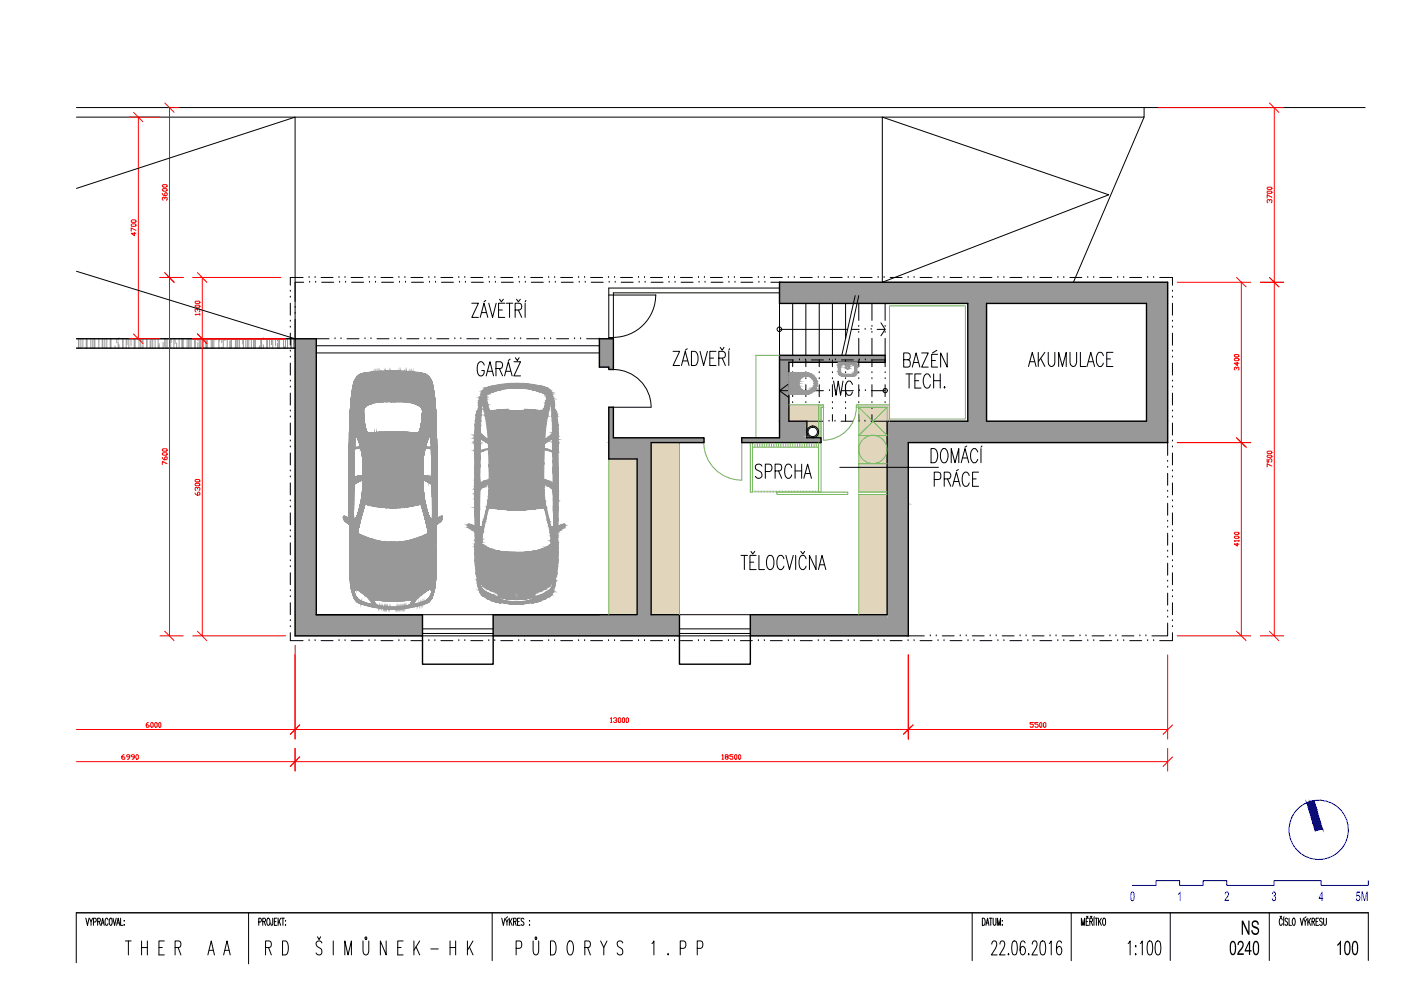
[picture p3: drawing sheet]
<svg xmlns="http://www.w3.org/2000/svg" width="297mm" height="210mm" viewBox="0 0 297 210" stroke-linecap="round" stroke-linejoin="round" font-family="sans-serif">
<g fill="#989898" stroke="#989898" stroke-width=".21">
<path d="M117.9 92.5l.1 .6h-.1z"/>
<path d="M118.1 93.7l.1 .1z"/>
<path d="M101.9 111.7l.3-.1v.1z"/>
<path d="M100.7 112.7h.2z"/>
<path d="M101.6 114.5l.6-.2v.2z"/>
<path d="M116.8 114.3l.6 .2h-.6z"/>
<path d="M100.9 114.6h.1z"/>
<path d="M100.8 114.6h.1z"/>
<path d="M107.8 118.4h1.7z"/>
<path d="M109.5 118.4h1.7z"/>
<path d="M101.3 122.8v.1z"/>
<path d="M117.7 122.8l.1 .1z"/>
<path d="M102.4 124.2l.1 .2z"/>
<path d="M116.5 124.2h.1l-.1 .2z"/>
<path d="M105.7 126.8h.3l.1 .2z"/>
<path d="M113 126.8h.3l-.4 .2z"/>
<path d="M105.9 127.8h.4z"/>
<path d="M112.6 127.7h.8z"/>
<path d="M106.7 127.8h5.6l-1.2 .3z"/>
<path d="M102.2 116l.8 .7h-.8z"/>
<path d="M116 116.7l.8-.7v.7z"/>
<path d="M115.1 117.9v.3h-.2z"/>
<path d="M104.4 125.4h1l.1 .4z"/>
<path d="M113.7 125h1.9l-1 .4z"/>
<path d="M105.5 125.8h.3z"/>
<path d="M113.2 125.8h.3z"/>
<path d="M112 125.9h.6l-.8 .4z"/>
<path d="M107.3 126.9h4.4z"/>
<path d="M104.8 89h.6z"/>
<path d="M113.6 89h.6z"/>
<path d="M104.5 89.1h.1z"/>
<path d="M104.6 105.9h.1z"/>
<path d="M114.2 105.8l.2 .1z"/>
<path d="M105 106.1h.4z"/>
<path d="M113.6 106h.7z"/>
<path d="M103.8 117.2l.7 .3h-.7z"/>
<path d="M114.5 117.5l.7-.3-.1 .3z"/>
<path d="M108 118.4h3z"/>
<path d="M108.6 126.9h1.8z"/>
<path d="M117.3 84.6l.1 .2z"/>
<path d="M117.3 85.5l-.1 .3z"/>
<path d="M104.1 88.3l2.7 .2h-2.7z"/>
<path d="M112.2 88.5l2.7-.2v.2z"/>
<path d="M117.7 92.2l.2 .2z"/>
<path d="M117.9 93.5l.2 .1z"/>
<path d="M117.9 95.7l.1 .3z"/>
<path d="M117.9 95.7h.2l-.1 .3z"/>
<path d="M117.5 103.1l.3 .1z"/>
<path d="M117.9 106.1h.2z"/>
<path d="M103.6 107.6h.2z"/>
<path d="M105.4 107.9h8.2l-2.1 .2z"/>
<path d="M119.2 111.2l.5-.2 .1 .2z"/>
<path d="M119.2 111.6l.6-.2v.2z"/>
<path d="M117.5 111.9h.2z"/>
<path d="M117.4 112.3h.2z"/>
<path d="M117.8 112.8h.2z"/>
<path d="M117.3 113.7h.1z"/>
<path d="M117.8 114.6h.2z"/>
<path d="M118.2 112.7h.1z"/>
<path d="M116.7 115.5h.1z"/>
<path d="M106.4 117.2h6.2l-1.5 .2z"/>
<path d="M107.6 81.3h3.9z"/>
<path d="M107.9 82h3.2z"/>
<path d="M103.5 82.7h.5l-.6 .1z"/>
<path d="M115 82.7h.6v.1z"/>
<path d="M103.3 82.9l.1-.1z"/>
<path d="M115.6 82.8l.1 .1z"/>
<path d="M102.1 83.5h.1z"/>
<path d="M116.7 83.4l.2 .1z"/>
<path d="M101.7 84.6v.2z"/>
<path d="M106 86.9l1.7-.1z"/>
<path d="M111.3 86.8l1.6 .1z"/>
<path d="M106.8 88.5h5.4z"/>
<path d="M101.6 91.9h.1z"/>
<path d="M101.7 91.9h.2z"/>
<path d="M100.9 93.6h.2z"/>
<path d="M100.8 93.6h.2z"/>
<path d="M101 94.3h.2z"/>
<path d="M103.3 102.3l.8-.3v.3z"/>
<path d="M101.2 103.2l.3-.1z"/>
<path d="M101 103.2h.1z"/>
<path d="M100.6 103.4h.2l-.2 .2z"/>
<path d="M100.9 103.9h.1z"/>
<path d="M100.9 106.1h.1v.2z"/>
<path d="M99.4 111l.4 .2h-.5z"/>
<path d="M99.2 111.4l.7 .3h-.7z"/>
<path d="M100.9 111.8l.1 .1z"/>
<path d="M101.3 111.9l.2 .1z"/>
<path d="M101.1 112.2l.5 .2z"/>
<path d="M101.1 112.2h.5v.2z"/>
<path d="M101.3 112.8h.2z"/>
<path d="M101 114.6h.2z"/>
<path d="M118.2 93.8l.1 .5h-.1z"/>
<path d="M118 110.4h.3v1.3z"/>
<path d="M73.3 109.6v1z"/>
<path d="M73.4 109.6v1z"/>
<path d="M74 106.2v.5z"/>
<path d="M74 96.9v.6z"/>
<path d="M74 102v.1z"/>
<path d="M74.1 92.1v.4z"/>
<path d="M74.1 111.2v.2z"/>
<path d="M74.2 119v.5z"/>
<path d="M74.2 113.7v.2z"/>
<path d="M74.9 113.4v13z"/>
<path d="M75.1 90.5v8.5z"/>
<path d="M75.2 90.6v1.7z"/>
<path d="M75.3 115.6v.3z"/>
<path d="M75.7 124.9v.1z"/>
<path d="M76.3 86.6v.3z"/>
<path d="M76.5 94.9v.1z"/>
<path d="M77 94.9v4.2z"/>
<path d="M77 94.9v4.9z"/>
<path d="M77 94.9v5.2z"/>
<path d="M77.4 101.2v3.4z"/>
<path d="M77.5 92.5v5z"/>
<path d="M77.6 100.7v.3z"/>
<path d="M82.2 91.6v.8z"/>
<path d="M87.8 115.2v12.6z"/>
<path d="M89 100.7v.3z"/>
<path d="M89 101.2v.1z"/>
<path d="M89.7 94.9v5.3z"/>
<path d="M89.7 94.9v5z"/>
<path d="M90.3 86.6v.3z"/>
<path d="M91.3 113.7v5.1z"/>
<path d="M91.4 115.6v.3z"/>
<path d="M91.5 94.9v.3z"/>
<path d="M92.5 118.7v1.1z"/>
<path d="M92.5 91.6v.9z"/>
<path d="M92.6 102v.1z"/>
<path d="M92.6 96.7v1.1z"/>
<path d="M92.6 105.8v1.2z"/>
<path d="M93.1 109.7v1.1z"/>
<path d="M93.3 109.6v1.1z"/>
<path d="M93.4 109.5v1.1z"/>
<path d="M179.5 77.5h.4z"/>
<path d="M179.5 78.1h.5z"/>
<path d="M165.3 59.8v4.5h82.3zM165.3 59.8h82.3v4.5z"/>
<path d="M165.3 75.3v1.5h22.4zM165.3 75.3h22.4v1.5z"/>
<path d="M127.1 71.8v6h2.9zM127.1 71.8h2.9v6z"/>
<path d="M129.1 77.8v.5h.9zM129.1 77.8h.9v.5z"/>
<path d="M243.1 64.3v25h4.5zM243.1 64.3h4.5v25z"/>
<path d="M205.2 64.3v25h4zM205.2 64.3h4v25z"/>
<path d="M165.3 76.8v12.5h2zM165.3 76.8h2v12.5z"/>
<path d="M165.3 89.3v3.5h5.8zM165.3 89.3h5.8v3.5z"/>
<path d="M129.1 86.3v6.5h.9zM129.1 86.3h.9v6.5z"/>
<path d="M188.1 89.3v4.5h59.5zM188.1 89.3h59.5v4.5z"/>
<path d="M157.3 92.8v1h16.8zM157.3 92.8h16.8v1z"/>
<path d="M129.1 92.8v1h20.2zM129.1 92.8h20.2v1z"/>
<path d="M129.1 93.8v3.5h8.9zM129.1 93.8h8.9v3.5z"/>
<path d="M188.1 93.8v12h4.5zM188.1 93.8h4.5v12z"/>
<path d="M188.1 105.8v1h4.5zM188.1 105.8h4.5v1z"/>
<path d="M188.1 106.8v23.5h4.5zM188.1 106.8h4.5v23.5z"/>
<path d="M135.1 97.3v33h2.9zM135.1 97.3h2.9v33z"/>
<path d="M62.6 71.8v58.5h4.5zM62.6 71.8h4.5v58.5z"/>
<path d="M159.1 130.3v4.5h33.5zM159.1 130.3h33.5v4.5z"/>
<path d="M104.6 130.3v4.5h39.5zM104.6 130.3h39.5v4.5z"/>
<path d="M62.6 130.3v4.5h27zM62.6 130.3h27v4.5z"/>
<path d="M117.9 93.1l.1 .1zM117.9 93.1l.1 .1z"/>
<path d="M117.9 93.2v.3h.3zM117.9 93.2l.3 .3z"/>
<path d="M117.9 93.5l.3 .1zM117.9 93.5l.3 .1z"/>
<path d="M101.5 112h.7l-.3-.3zM101.9 111.7h.3v.3z"/>
<path d="M101.5 112l.1 .3h.5zM101.5 112h.7l-.1 .3z"/>
<path d="M101.6 112.3v.3h.4zM101.6 112.3h.5l-.1 .3z"/>
<path d="M101.6 112.6h.4zM101.6 112.6h.4z"/>
<path d="M100.7 112.7l.3 .1zM100.7 112.7l.3 .1z"/>
<path d="M101.6 112.6l-.1 .2h.4zM101.6 112.6h.4l-.1 .2z"/>
<path d="M101.5 112.8v.4h.4zM101.5 112.8h.4v.4z"/>
<path d="M101.5 113.2l.1 .4h.1zM101.5 113.2h.4l-.2 .4z"/>
<path d="M101.6 113.6l.1 .1zM101.6 113.6l.1 .1z"/>
<path d="M100.7 112.8l.1 .9h.2zM100.7 112.8h.3v.9z"/>
<path d="M101.6 113.7h.1zM101.6 113.7h.1zM101.6 113.7h.1z"/>
<path d="M100.8 113.7v.9h.2zM100.8 113.7h.2v.9z"/>
<path d="M101.1 114.6h1.1zM101.6 114.5l.6 .1z"/>
<path d="M100.8 114.6h.2zM100.8 114.6h.2z"/>
<path d="M116.8 114.5v.1h1.2zM116.8 114.5l1.2 .1z"/>
<path d="M101 114.6h1.2zM101.1 114.6h1.1z"/>
<path d="M100.8 114.6h.2zM100.8 114.6h.2z"/>
<path d="M100.9 114.6h.1zM100.9 114.6h.1z"/>
<path d="M100.8 114.6h.1zM100.8 114.6h.2z"/>
<path d="M118 114.6h.1zM118 114.6h.1z"/>
<path d="M100.9 114.6h.1zM100.9 114.6h.1z"/>
<path d="M100.8 114.6h.1zM100.8 114.6h.1z"/>
<path d="M100.8 114.6h.2zM100.9 114.6h.1z"/>
<path d="M100.8 114.6h.2zM100.8 114.6h.2z"/>
<path d="M118 114.6h.2zM118 114.6h.2z"/>
<path d="M100.8 114.6h.2zM100.8 114.6h.2z"/>
<path d="M118 114.6v.3h.3zM118 114.6h.2l.1 .3z"/>
<path d="M116.8 114.6v.3h1.2zM116.8 114.6h1.2v.3z"/>
<path d="M101 114.6v.3h1.2zM101 114.6h1.2v.3z"/>
<path d="M118 114.9v.5h.3zM118 114.9h.3v.5z"/>
<path d="M116.8 114.9v.5h1.2zM116.8 114.9h1.2v.5z"/>
<path d="M100.8 114.6l-.1 .8h.3zM100.8 114.6h.2v.8z"/>
<path d="M116.8 115.4v.1h1.2zM116.8 115.4h1.2v.1z"/>
<path d="M101 114.9v.6h1.2zM101 114.9h1.2v.6z"/>
<path d="M100.7 115.4v.1h.3zM100.7 115.4h.3v.1z"/>
<path d="M116.3 116h1.7l-1.2-.5zM116.8 115.5h1.2v.5z"/>
<path d="M101 115.5v.5h1.7zM101 115.5h1.2l.5 .5z"/>
<path d="M100.7 115.5v.5h.3zM100.7 115.5h.3v.5z"/>
<path d="M116.8 116h1.2zM116.8 116h1.2z"/>
<path d="M116.3 116h.5zM116.3 116h.5z"/>
<path d="M102.2 116h.5zM102.2 116h.5z"/>
<path d="M118 115.4v.7h.4zM118 115.4h.3l.1 .7z"/>
<path d="M100.7 116l-.1 .1h.4zM100.7 116h.3v.1z"/>
<path d="M115.7 116.4h.7l-.1-.4zM116.3 116h.5l-.4 .4z"/>
<path d="M102.2 116l.4 .4h.7zM102.2 116h.5l.6 .4z"/>
<path d="M114.7 116.7h1.3l-.3-.3zM115.7 116.4h.7l-.4 .3z"/>
<path d="M102.6 116.4l.4 .3h1.3zM102.6 116.4h.7l1 .3z"/>
<path d="M114.2 116.9h1.6l-1.1-.2zM114.7 116.7h1.3l-.2 .2z"/>
<path d="M103 116.7l.3 .2h1.5zM103 116.7h1.3l.5 .2z"/>
<path d="M112.6 117.2h2.6l-1-.3zM114.2 116.9h1.6l-.6 .3z"/>
<path d="M103.3 116.9l.5 .3h2.6zM103.3 116.9h1.5l1.6 .3z"/>
<path d="M112.4 117.2h2.8zM112.6 117.2h2.6z"/>
<path d="M103.8 117.2h2.8zM103.8 117.2h2.8z"/>
<path d="M118 116.1l-.1 1.2h.5zM118 116.1h.4v1.2z"/>
<path d="M116.8 116v1.3h1.1zM116.8 116h1.2l-.1 1.3z"/>
<path d="M101 116v1.3h1.2zM101 116h1.2v1.3z"/>
<path d="M100.6 116.1l.1 1.2h.3zM100.6 116.1h.4v1.2z"/>
<path d="M111.1 117.4h3.8l-2.5-.2zM112.4 117.2h2.8l-.3 .2z"/>
<path d="M103.8 117.2l.4 .2h3.8zM103.8 117.2h2.8l1.4 .2z"/>
<path d="M109.5 117.4h5.3zM111.1 117.4h3.8z"/>
<path d="M104.2 117.4h5.3zM104.2 117.4h5.3z"/>
<path d="M104.2 117.4l1 .4h8.6zM104.2 117.4h10.6l-1 .4z"/>
<path d="M103.9 117.8v.4h.2zM103.9 117.8l.2 .4z"/>
<path d="M105.2 117.8l1.4 .4h5.8zM105.2 117.8h8.6l-1.4 .4z"/>
<path d="M106.6 118.2l1.2 .2h3.4zM106.6 118.2h5.8l-1.2 .2z"/>
<path d="M103.9 118.2l.1 .4h.2zM103.9 118.2h.2l.1 .4z"/>
<path d="M117.9 117.3v1.6h.4zM117.9 117.3h.5l-.1 1.6z"/>
<path d="M100.7 117.3v1.6h.4zM100.7 117.3h.3l.1 1.6z"/>
<path d="M117.9 118.9l-.1 1.1h.4zM117.9 118.9h.4l-.1 1.1z"/>
<path d="M116.8 117.3l-.1 2.7h1.1zM116.8 117.3h1.1l-.1 2.7z"/>
<path d="M101 117.3l.2 2.7h1.1zM101 117.3h1.2l.1 2.7z"/>
<path d="M100.7 118.9l.1 1.1h.4zM100.7 118.9h.4l.1 1.1z"/>
<path d="M116.7 120v.2h1.1zM116.7 120h1.1v.2z"/>
<path d="M101.2 120l.1 .2h1zM101.2 120h1.1v.2z"/>
<path d="M104 118.6l.2 1.9h.5zM104 118.6h.2l.5 1.9z"/>
<path d="M104.2 120.5l.6 .1zM104.2 120.5l.6 .1z"/>
<path d="M117.8 120l-.2 1.7h.5zM117.8 120h.4l-.1 1.7z"/>
<path d="M116.7 120.2l-.1 1.5h1zM116.7 120.2h1.1l-.2 1.5z"/>
<path d="M100.8 120l.1 1.7h.5zM100.8 120h.4l.2 1.7z"/>
<path d="M117.6 121.7l-.1 .5h.4zM117.6 121.7h.5l-.2 .5z"/>
<path d="M116.6 121.7v.5h.9zM116.6 121.7h1l-.1 .5z"/>
<path d="M100.9 121.7l.2 .5h.4zM100.9 121.7h.5l.1 .5z"/>
<path d="M104.2 120.6l.4 1.9h.9zM104.2 120.6h.6l.7 1.9z"/>
<path d="M117.5 122.2l-.1 .6h.3zM117.5 122.2h.4l-.2 .6z"/>
<path d="M116.6 122.2v.6h.8zM116.6 122.2h.9l-.1 .6z"/>
<path d="M101.3 120.2l.3 2.6h.8zM101.3 120.2h1l.1 2.6z"/>
<path d="M101.1 122.2l.2 .6h.3zM101.1 122.2h.4l.1 .6z"/>
<path d="M117.4 122.8h.3zM117.4 122.8h.3z"/>
<path d="M116.6 122.8h.8zM116.6 122.8h.8z"/>
<path d="M101.3 122.8h.3zM101.3 122.8h.3z"/>
<path d="M117.4 122.8l-.1 .1h.3zM117.4 122.8h.3l-.1 .1z"/>
<path d="M101.3 122.8v.1h.3zM101.3 122.8l.3 .1z"/>
<path d="M117.6 122.9l.2 .1zM117.6 122.9l.2 .1z"/>
<path d="M101.6 122.8l.1 .2h.7zM101.6 122.8h.8v.2z"/>
<path d="M101.3 122.9l.4 .1zM101.3 122.9l.4 .1z"/>
<path d="M101.3 122.9l.1 .1zM101.3 122.9l.1 .1z"/>
<path d="M117.3 122.9l.3 .1zM117.3 122.9l.3 .1z"/>
<path d="M116.6 122.8l-.1 .2h.8zM116.6 122.8h.8l-.1 .2z"/>
<path d="M117.3 123h.3zM117.3 123h.3z"/>
<path d="M116.5 123h.8zM116.5 123h.8z"/>
<path d="M101.4 123h.3zM101.4 123h.3z"/>
<path d="M117.3 123h.3zM117.3 123h.3z"/>
<path d="M116.5 123h.8zM116.5 123h.8z"/>
<path d="M101.7 123h.7zM101.7 123h.7z"/>
<path d="M101.4 123h.3zM101.4 123h.3z"/>
<path d="M117.3 123l.3 .1zM117.3 123h.3z"/>
<path d="M116.5 123l.8 .1zM116.5 123l.8 .1z"/>
<path d="M101.7 123l.7 .1zM101.7 123l.7 .1z"/>
<path d="M101.4 123l.3 .1zM101.4 123l.3 .1z"/>
<path d="M104.6 122.5l.2 .6h.9zM104.6 122.5h.9l.2 .6z"/>
<path d="M117.6 123v.2h.2zM117.6 123h.2v.2z"/>
<path d="M101.2 123v.2h.2zM101.2 123h.2v.2z"/>
<path d="M116.5 123.1v.2h.7zM116.5 123.1h.8l-.1 .2z"/>
<path d="M101.7 123.1l.1 .2h.6zM101.7 123.1h.7v.2z"/>
<path d="M117.6 123.2l-.1 .5h.2zM117.6 123.2h.2l-.1 .5z"/>
<path d="M117.3 123.1l-.1 .6h.3zM117.3 123.1h.3l-.1 .6z"/>
<path d="M101.4 123.1l.1 .6h.3zM101.4 123.1h.3l.1 .6z"/>
<path d="M101.2 123.2l.1 .5h.2zM101.2 123.2h.2l.1 .5z"/>
<path d="M116.5 123.3v.5h.3zM116.5 123.3h.7l-.4 .5z"/>
<path d="M101.8 123.3l.4 .5h.3zM101.8 123.3h.6l.1 .5z"/>
<path d="M101.5 123.7l.3 .1zM101.5 123.7l.3 .1z"/>
<path d="M101.3 123.7l.3 .1zM101.3 123.7l.3 .1z"/>
<path d="M117.2 123.7v.2h.2zM117.2 123.7h.3l-.1 .2z"/>
<path d="M101.6 123.8l.2 .1zM101.6 123.8l.2 .1z"/>
<path d="M101.3 123.8l.3 .1zM101.3 123.8l.3 .1z"/>
<path d="M117.5 123.7l-.2 .5h.3zM117.5 123.7h.2l-.1 .5z"/>
<path d="M116.5 123.8v.4h.1zM116.5 123.8h.3l-.2 .4z"/>
<path d="M102.2 123.8l.3 .4zM102.2 123.8h.3v.4z"/>
<path d="M101.3 123.9v.3h.4zM101.3 123.9h.3l.1 .3z"/>
<path d="M104.8 123.1l.3 1.3h1.2zM104.8 123.1h.9l.6 1.3z"/>
<path d="M117.3 124.2l-.1 .3h.4zM117.3 124.2h.3v.3z"/>
<path d="M117.2 123.9l-.3 .6h.3zM117.2 123.9h.2l-.2 .6z"/>
<path d="M101.6 123.9l.2 .6h.3zM101.6 123.9h.2l.3 .6z"/>
<path d="M101.3 124.2l.1 .3h.4zM101.3 124.2h.4l.1 .3z"/>
<path d="M116.9 124.5h.3zM116.9 124.5h.3z"/>
<path d="M101.8 124.5h.3zM101.8 124.5h.3z"/>
<path d="M101.4 124.5h.4zM101.4 124.5h.4z"/>
<path d="M117.2 124.5l-.4 .6h.6zM117.2 124.5h.4l-.2 .6z"/>
<path d="M101.8 124.5l.4 .6h.3zM101.8 124.5h.3l.4 .6z"/>
<path d="M101.4 124.5l.2 .6h.6zM101.4 124.5h.4l.4 .6z"/>
<path d="M116.9 124.5l-.4 .6h.3zM116.9 124.5h.3l-.4 .6z"/>
<path d="M102.2 125.1h.3zM102.2 125.1h.3z"/>
<path d="M116.5 125.1l-.1 .2h.4zM116.5 125.1h.3v.2z"/>
<path d="M102.2 125.1l.4 .2zM102.2 125.1l.4 .2z"/>
<path d="M116.8 125.1v.2h.5zM116.8 125.1h.6l-.1 .2z"/>
<path d="M116.3 125.3h.5zM116.4 125.3h.4z"/>
<path d="M102.2 125.3h.5zM102.2 125.3h.5z"/>
<path d="M101.6 125.1l.1 .2h.6zM101.6 125.1h.6l.1 .2z"/>
<path d="M116.7 125.3h.6zM116.8 125.3h.5z"/>
<path d="M116.3 125.3h.4zM116.3 125.3h.5z"/>
<path d="M102.3 125.3h.4zM102.3 125.3h.4z"/>
<path d="M101.7 125.3h.6zM101.7 125.3h.6z"/>
<path d="M116.7 125.3l-.1 .2h.7zM116.7 125.3h.6v.2z"/>
<path d="M116 125.5h.6l-.3-.2zM116.3 125.3h.4l-.1 .2z"/>
<path d="M102.3 125.3l.7 .2zM102.3 125.3l.7 .2z"/>
<path d="M101.7 125.3v.2h.7zM101.7 125.3l.7 .2z"/>
<path d="M116.6 125.5l-.1 .1h.8zM116.6 125.5h.7v.1z"/>
<path d="M101.7 125.5l.1 .1h.7zM101.7 125.5l.8 .1z"/>
<path d="M116.4 125.6h.8zM116.5 125.6h.8z"/>
<path d="M115.7 125.6h.7l-.4-.1zM116 125.5h.6l-.2 .1z"/>
<path d="M102.4 125.5l.2 .1h.8zM102.4 125.5h.6l.4 .1z"/>
<path d="M101.8 125.6h.8zM101.8 125.6h.8z"/>
<path d="M105.1 124.4l.4 1.4h1.4zM105.1 124.4h1.2l.6 1.4z"/>
<path d="M102.6 125.6l1 .2zM102.6 125.6l1 .2z"/>
<path d="M101.8 125.6l.1 .2h.9zM101.8 125.6l1 .2z"/>
<path d="M105.5 125.8l1.6 .1zM105.5 125.8h1.4l.2 .1z"/>
<path d="M115.7 126h1.3l-.6-.4zM116.4 125.6h.8l-.2 .4z"/>
<path d="M101.9 125.8l.1 .2h1.3zM101.9 125.8h.9l.5 .2z"/>
<path d="M114.8 126.1h.8l.1-.5zM115.7 125.6h.7l-.8 .5z"/>
<path d="M102.8 125.8l.6 .3h.9zM102.8 125.8h.8l.7 .3z"/>
<path d="M115.1 126.3h1.7l-1.1-.3zM115.7 126h1.3l-.2 .3z"/>
<path d="M114.2 126.3h.9l-.3-.2zM114.8 126.1h.8l-.5 .2z"/>
<path d="M106.4 125.9l.8 .4zM106.4 125.9h.7l.1 .4z"/>
<path d="M103.4 126.1l.5 .2h.9zM103.4 126.1h.9l.5 .2z"/>
<path d="M102 126l.2 .3h1.7zM102 126h1.3l.6 .3z"/>
<path d="M115.1 126.3h1.7zM115.1 126.3h1.7z"/>
<path d="M114.2 126.3h.9zM114.2 126.3h.9z"/>
<path d="M114.9 126.4h1.8zM115.1 126.3h1.7z"/>
<path d="M114 126.4h.9zM114.2 126.3h.9z"/>
<path d="M102.2 126.3l1.9 .1zM102.2 126.3l1.9 .1z"/>
<path d="M113.2 126.6h.7l.1-.2zM114 126.4h.9l-1 .2z"/>
<path d="M103.9 126.3l1.2 .3h.8zM103.9 126.3h.9l1.1 .3z"/>
<path d="M113.7 126.7h2.4l-1.2-.3zM114.9 126.4h1.8l-.6 .3z"/>
<path d="M113.1 126.7h.6zM113.2 126.6h.7z"/>
<path d="M105.1 126.6l.8 .1zM105.1 126.6l.8 .1z"/>
<path d="M102.3 126.4l.7 .3h2.2zM102.3 126.4h1.8l1.1 .3z"/>
<path d="M113.1 126.7l-.1 .1h.4zM113.1 126.7h.6l-.3 .1z"/>
<path d="M105.2 126.7l.8 .1zM105.2 126.7h.7l.1 .1z"/>
<path d="M103 126.7l.2 .1h2.5zM103 126.7h2.2l.5 .1z"/>
<path d="M113.3 126.8h2.5l-2.1-.1zM113.7 126.7h2.4l-.3 .1z"/>
<path d="M113 126.8h.3zM113 126.8h.4z"/>
<path d="M105.7 126.8h.3zM105.7 126.8h.3z"/>
<path d="M103.2 126.8h2.5zM103.2 126.8h2.5z"/>
<path d="M112.9 127h2.7l-2.3-.2zM113.3 126.8h2.5l-.2 .2z"/>
<path d="M103.2 126.8l.2 .2h2.7zM103.2 126.8h2.5l.4 .2z"/>
<path d="M112.9 127h2.6zM112.9 127h2.7z"/>
<path d="M103.4 127h2.8zM103.4 127h2.8z"/>
<path d="M112.9 127l2.5 .1zM112.9 127h2.6z"/>
<path d="M103.5 127l2.7 .1zM103.5 127l2.7 .1z"/>
<path d="M112.7 127.1h2.6zM112.8 127.1h2.6z"/>
<path d="M103.6 127.1h2.7zM103.6 127.1h2.7z"/>
<path d="M111.6 127.4h3l-1.9-.3zM112.7 127.1h2.6l-.7 .3z"/>
<path d="M103.7 127.1l.7 .3h3zM103.7 127.1h2.6l1.1 .3z"/>
<path d="M110.6 127.5h3.6l-2.6-.1zM111.6 127.4h3l-.4 .1z"/>
<path d="M104.4 127.4l.4 .1h3.6zM104.4 127.4l4 .1z"/>
<path d="M110.6 127.5h3.6zM110.6 127.5h3.6z"/>
<path d="M104.8 127.5h3.6zM104.8 127.5h3.6z"/>
<path d="M109.5 127.6h4.6zM110.6 127.5h3.6z"/>
<path d="M104.8 127.5l4.7 .1zM104.8 127.5l4.7 .1z"/>
<path d="M104.9 127.6l.7 .1h7.8zM104.9 127.6h9.2l-.7 .1z"/>
<path d="M112.6 127.7l.5 .1zM112.7 127.8h.4z"/>
<path d="M106.4 127.7l5.9 .1zM106.4 127.7h6.2z"/>
<path d="M105.6 127.7l.7 .1zM105.6 127.7h.8z"/>
<path d="M106.7 127.8l1.3 .3h3.1zM108 128.1h3.1z"/>
<path d="M115.2 117.2h1.6l-.8-.5zM116 116.7h.8v.5z"/>
<path d="M102.2 116.7v.5h1.6zM102.2 116.7h.8l.8 .5z"/>
<path d="M115.2 117.2l-.1 .6h1.7zM115.2 117.2h1.6v.6z"/>
<path d="M115.1 117.8l1.7 .1zM115.1 117.8l1.7 .1z"/>
<path d="M114.9 118.2l-.1 .4h.2zM114.9 118.2h.2l-.1 .4z"/>
<path d="M115.1 117.9l-.2 1.3h1.9zM115.1 117.9h1.7v1.3z"/>
<path d="M114.8 118.6l-.2 .6h.3zM114.8 118.6h.2l-.1 .6z"/>
<path d="M114.9 119.2v.9h1.8zM114.9 119.2h1.9l-.1 .9z"/>
<path d="M114.6 119.2l-.2 .9h.5zM114.6 119.2h.3v.9z"/>
<path d="M102.2 117.2l.1 2.9h1.8zM102.2 117.2h1.6l.3 2.9z"/>
<path d="M114.9 120.1l1.8 .1zM114.9 120.1l1.8 .1z"/>
<path d="M102.3 120.1l1.9 .1zM102.3 120.1l1.9 .1z"/>
<path d="M114.9 120.2l-.1 .1h1.9zM114.9 120.2h1.8v.1z"/>
<path d="M114.4 120.1l-.1 .2h.5zM114.4 120.1h.5l-.1 .2z"/>
<path d="M114.8 120.3v.2h1.9zM114.8 120.3h1.9v.2z"/>
<path d="M114.3 120.3v.2h.5zM114.3 120.3h.5v.2z"/>
<path d="M114.3 120.5l.5 .1zM114.3 120.5l.5 .1z"/>
<path d="M114.8 120.5l-.3 1.6h2.1zM114.8 120.5h1.9l-.1 1.6z"/>
<path d="M114.3 120.6l-.6 1.5h.8zM114.3 120.6h.5l-.3 1.5z"/>
<path d="M114.5 122.1l-.1 .4h2.2zM114.5 122.1h2.1v.4z"/>
<path d="M113.7 122.1l-.1 .4h.7zM113.7 122.1h.8l-.2 .4z"/>
<path d="M114.4 122.5l-.1 .5h2.2zM114.4 122.5h2.2l-.1 .5z"/>
<path d="M113.6 122.5l-.2 .5h.9zM113.6 122.5h.7v.5z"/>
<path d="M102.3 120.2l.1 2.8h2.3zM102.3 120.2h1.9l.5 2.8z"/>
<path d="M114.3 123h2.2zM114.3 123h2.2z"/>
<path d="M113.4 123h.9zM113.4 123h.9z"/>
<path d="M114.3 123l2.2 .1zM114.3 123l2.2 .1z"/>
<path d="M114.3 123.1l-.4 1.3h2.6zM114.3 123.1h2.2v1.3z"/>
<path d="M102.4 123l.1 1.4h2.6zM102.4 123h2.3l.4 1.4z"/>
<path d="M113.4 123l-.7 1.4h1.2zM113.4 123h.9l-.4 1.4z"/>
<path d="M113.9 124.4l-.2 .6h1.9zM113.9 124.4h2.6l-.9 .6z"/>
<path d="M102.5 124.4l1 .6h1.8zM102.5 124.4h2.6l.2 .6z"/>
<path d="M113.7 125l-.1 .4h1zM113.6 125.4h1l-1.1 .4z"/>
<path d="M112.7 124.4l-.5 1h1.4zM112.7 124.4h1.2l-.3 1z"/>
<path d="M103.5 125l.9 .4h1zM103.5 125h1.8l.1 .4z"/>
<path d="M112.2 125.4l-.1 .4h1.4zM112.2 125.4h1.4l-.1 .4z"/>
<path d="M112.9 125.8h.6zM113.2 125.8h.3z"/>
<path d="M105.5 125.8h.5zM105.5 125.8h.5z"/>
<path d="M112.6 125.9h.9zM112.9 125.8l.6 .1z"/>
<path d="M112.1 125.8l-.1 .1h.6zM112.1 125.8h1.4l-.9 .1z"/>
<path d="M105.5 125.8l.9 .1zM105.5 125.8l.9 .1z"/>
<path d="M111.8 126.3h1.5l-.7-.4zM112.6 125.9h.9l-.2 .4z"/>
<path d="M105.6 125.9l.1 .4h1.5zM105.6 125.9h.8l.8 .4z"/>
<path d="M111.8 126.3h1.5zM111.8 126.3h1.5z"/>
<path d="M105.7 126.3h1.5zM105.7 126.3h1.5z"/>
<path d="M111.3 126.6h1.9l-1.4-.3zM111.8 126.3h1.5l-.1 .3z"/>
<path d="M105.7 126.3l.1 .3h1.9zM105.7 126.3h1.5l.5 .3z"/>
<path d="M111.1 126.6h2.1zM111.3 126.6h1.9z"/>
<path d="M105.8 126.6h2.1zM105.8 126.6h2.1z"/>
<path d="M110.8 126.8h1.7l-1.4-.2zM111.1 126.6h2.1l-.7 .2z"/>
<path d="M105.9 126.6l2.3 .2zM105.9 126.6h2l.3 .2z"/>
<path d="M110.2 126.9h1.6l-1-.1zM110.8 126.8h1.7l-.7 .1z"/>
<path d="M106.5 126.8l.7 .1h1.6zM106.5 126.8h1.7l.6 .1z"/>
<path d="M109.5 126.9h2.2zM110.2 126.9h1.6z"/>
<path d="M107.2 126.9h2.3zM107.2 126.9h2.3z"/>
<path d="M107.3 126.9l4 .1zM107.7 127h3.6l-1.8 .2z"/>
<path d="M113.6 89h.8zM113.6 89h.8z"/>
<path d="M104.6 89h.8zM104.8 89h.6z"/>
<path d="M114.3 89.1h.2zM114.4 89.1h.1z"/>
<path d="M104.6 89l.1 .1h.8zM104.6 89h.8l.1 .1z"/>
<path d="M104.5 89.1h.2zM104.5 89.1h.2z"/>
<path d="M114.3 89.1l-.3 .3h.5zM114.3 89.1h.2v.3z"/>
<path d="M113.6 89l-.1 .4h.5zM113.6 89h.8l-.4 .4z"/>
<path d="M104.7 89.1l.2 .3h.6zM104.7 89.1h.8v.3z"/>
<path d="M104.5 89.1v.3h.4zM104.5 89.1l.4 .3z"/>
<path d="M113.5 89.4l-.1 .3h.5zM113.5 89.4h.5l-.1 .3z"/>
<path d="M104.9 89.4l.2 .3h.5zM104.9 89.4h.6l.1 .3z"/>
<path d="M114 89.4l-.2 .4h.7zM114 89.4h.5v.4z"/>
<path d="M104.5 89.4v.4h.7zM104.5 89.4h.4l.3 .4z"/>
<path d="M113.8 89.8v.1h.7zM113.8 89.8h.7v.1z"/>
<path d="M113.4 89.7v.2h.4zM113.4 89.7h.5l-.1 .2z"/>
<path d="M105.1 89.7l.1 .2h.5zM105.1 89.7h.5l.1 .2z"/>
<path d="M104.5 89.8v.1h.7zM104.5 89.8h.7v.1z"/>
<path d="M113.8 89.9l-.2 .5h.9zM113.8 89.9h.7v.5z"/>
<path d="M113.4 89.9l-.1 .5h.3zM113.4 89.9h.4l-.2 .5z"/>
<path d="M105.2 89.9l.2 .5h.3zM105.2 89.9h.5v.5z"/>
<path d="M104.5 89.9v.5h.9zM104.5 89.9h.7l.2 .5z"/>
<path d="M113.6 90.4h.9zM113.6 90.4h.9z"/>
<path d="M104.5 90.4h.9zM104.5 90.4h.9z"/>
<path d="M113.6 90.4v.2h.8zM113.6 90.4h.9l-.1 .2z"/>
<path d="M113.3 90.4v.2h.3zM113.3 90.4h.3v.2z"/>
<path d="M105.4 90.4v.2h.3zM105.4 90.4h.3v.2z"/>
<path d="M104.5 90.4l.1 .2h.8zM104.5 90.4h.9v.2z"/>
<path d="M113.6 90.6l-.1 .2h.7zM113.6 90.6h.8l-.2 .2z"/>
<path d="M113.3 90.6v.2h.2zM113.3 90.6h.3l-.1 .2z"/>
<path d="M105.4 90.6l.1 .2h.2zM105.4 90.6h.3v.2z"/>
<path d="M104.6 90.6l.2 .2h.7zM104.6 90.6h.8l.1 .2z"/>
<path d="M113.5 90.8l.7 .1zM113.5 90.8h.7z"/>
<path d="M105.5 90.8l.2 .1zM105.5 90.8l.2 .1z"/>
<path d="M104.8 90.8l.7 .1zM104.8 90.8l.7 .1z"/>
<path d="M113.5 90.9v.5h.4zM113.5 90.9h.7l-.3 .5z"/>
<path d="M105.5 90.9v.5h.2zM105.5 90.9h.2v.5z"/>
<path d="M104.8 90.9l.3 .5h.4zM104.8 90.9h.7v.5z"/>
<path d="M113.5 91.4v.1h.4zM113.5 91.4h.4v.1z"/>
<path d="M105.1 91.4v.1h.4zM105.1 91.4h.4v.1z"/>
<path d="M113.5 91.5v.2h.4zM113.5 91.5h.4v.2z"/>
<path d="M113.3 90.8l-.1 .9h.3zM113.3 90.8h.2v.9z"/>
<path d="M105.1 91.5l.1 .2h.3zM105.1 91.5h.4v.2z"/>
<path d="M113.5 91.7l-.1 3.5h.3zM113.5 91.7h.4l-.2 3.5z"/>
<path d="M113.2 91.7v3.5h.2zM113.2 91.7h.3l-.1 3.5z"/>
<path d="M105.5 91.4l.1 3.8h.3zM105.5 91.4h.2l.2 3.8z"/>
<path d="M113.4 95.2h.3zM113.4 95.2h.3z"/>
<path d="M113.2 95.2h.2zM113.2 95.2h.2z"/>
<path d="M105.6 95.2h.3zM105.6 95.2h.3z"/>
<path d="M105.2 91.7l.1 3.5h.3zM105.2 91.7h.3l.1 3.5z"/>
<path d="M113.4 95.2v.3h.3zM113.4 95.2h.3v.3z"/>
<path d="M113.2 95.2v.3h.2zM113.2 95.2h.2v.3z"/>
<path d="M105.3 95.2v.3h.3zM105.3 95.2h.3v.3z"/>
<path d="M113.4 95.5v2.4h.3zM113.4 95.5h.3v2.4z"/>
<path d="M113.2 95.5l-.1 2.4h.3zM113.2 95.5h.2v2.4z"/>
<path d="M113.4 97.9v1.4h.3zM113.4 97.9h.3v1.4z"/>
<path d="M105.3 95.5v3.8h.3zM105.3 95.5h.3v3.8z"/>
<path d="M113.4 99.3v.3h.3zM113.4 99.3h.3v.3z"/>
<path d="M113.1 97.9v1.7h.3zM113.1 97.9h.3v1.7z"/>
<path d="M105.6 95.2v4.4h.3zM105.6 95.2h.3v4.4z"/>
<path d="M105.3 99.3l-.1 .3h.4zM105.3 99.3h.3v.3z"/>
<path d="M113.1 99.6v.2h.3zM113.1 99.6h.3v.2z"/>
<path d="M105.6 99.6v.2h.3zM105.6 99.6h.3v.2z"/>
<path d="M105.2 99.6v.2h.4zM105.2 99.6h.4v.2z"/>
<path d="M113.4 99.6l.1 3.5h.4zM113.4 99.6h.3l.2 3.5z"/>
<path d="M105.6 99.8l-.1 3.3h.3zM105.6 99.8h.3l-.1 3.3z"/>
<path d="M105.2 99.8l-.1 3.3h.4zM105.2 99.8h.4l-.1 3.3z"/>
<path d="M113.5 103.1v.5h.5zM113.5 103.1h.4l.1 .5z"/>
<path d="M105.1 103.1l-.1 .5h.5zM105.1 103.1h.4v.5z"/>
<path d="M113.5 103.6v.4h.6zM113.5 103.6h.5l.1 .4z"/>
<path d="M113.1 99.8l.1 4.2h.3zM113.1 99.8h.3l.1 4.2z"/>
<path d="M105.5 103.1v.9h.3zM105.5 103.1h.3v.9z"/>
<path d="M105 103.6l-.1 .4h.6zM105 103.6h.5v.4z"/>
<path d="M113.5 104v.1h.6zM113.5 104h.6v.1z"/>
<path d="M104.9 104v.1h.6zM104.9 104h.6v.1z"/>
<path d="M113.2 104v.4h.4zM113.2 104h.3l.1 .4z"/>
<path d="M105.5 104l-.1 .4h.4zM105.5 104h.3v.4z"/>
<path d="M113.5 104.1l.1 .4h.8zM113.5 104.1h.6l.3 .4z"/>
<path d="M104.9 104.1l-.3 .4h.8zM104.9 104.1h.6l-.1 .4z"/>
<path d="M113.6 104.5l.1 .2h.7zM113.6 104.5h.8v.2z"/>
<path d="M113.2 104.4v.3h.5zM113.2 104.4h.4l.1 .3z"/>
<path d="M105.4 104.4v.3h.3zM105.4 104.4h.4l-.1 .3z"/>
<path d="M104.6 104.5v.2h.8zM104.6 104.5h.8v.2z"/>
<path d="M113.2 104.7l.1 .6h.6zM113.2 104.7h.5l.2 .6z"/>
<path d="M105.4 104.7l-.3 .6h.6zM105.4 104.7h.3v.6z"/>
<path d="M113.7 104.7l.2 .7h.5zM113.7 104.7h.7v.7z"/>
<path d="M113.3 105.3l.6 .1zM113.3 105.3l.6 .1z"/>
<path d="M105.1 105.3l.6 .1zM105.1 105.3l.6 .1z"/>
<path d="M104.6 104.7v.7h.5zM104.6 104.7h.8l-.3 .7z"/>
<path d="M113.9 105.4l.3 .4h.2zM113.9 105.4h.5v.4z"/>
<path d="M104.6 105.4v.4h.2zM104.6 105.4h.5l-.3 .4z"/>
<path d="M114.2 105.8l.2 .1zM114.3 105.9h.1z"/>
<path d="M113.4 105.4l.2 .5h.7zM113.4 105.4h.5l.4 .5z"/>
<path d="M105.1 105.4l-.4 .5h.7zM105.1 105.4h.6l-.3 .5z"/>
<path d="M104.6 105.8l.1 .1zM104.6 105.8h.2z"/>
<path d="M113.6 105.9l.7 .1zM113.6 105.9l.7 .1z"/>
<path d="M104.7 105.9l.7 .1zM104.7 105.9l.7 .1z"/>
<path d="M113.6 106l.4 .1zM113.7 106.1h.3z"/>
<path d="M104.7 106l.7 .1zM104.7 106h.7z"/>
<path d="M113.8 117.8h1.3l-.6-.3zM114.5 117.5h.6v.3z"/>
<path d="M103.8 117.5l.1 .3h1.3zM103.8 117.5h.7l.7 .3z"/>
<path d="M113.8 117.8h1.3zM113.8 117.8h1.3z"/>
<path d="M103.9 117.8h1.3zM103.9 117.8h1.3z"/>
<path d="M112.5 118.2h2.4l-1.1-.4zM113.8 117.8h1.3l-.2 .4z"/>
<path d="M103.9 117.8l.2 .4h2.5zM103.9 117.8h1.3l1.4 .4z"/>
<path d="M112.4 118.2h2.5zM112.5 118.2h2.4z"/>
<path d="M104.1 118.2h2.5zM104.1 118.2h2.5z"/>
<path d="M111.2 118.4h3.7l-2.5-.2zM112.4 118.2h2.5v.2z"/>
<path d="M104.1 118.2v.2h3.7zM104.1 118.2h2.5l1.2 .2z"/>
<path d="M111 118.4h3.9zM111.2 118.4h3.7z"/>
<path d="M104.1 118.4h3.9zM104.1 118.4h3.9z"/>
<path d="M104.1 118.4l.1 .2h10.6zM104.1 118.4h10.8l-.1 .2z"/>
<path d="M104.2 118.6l.6 2h9.5zM104.2 118.6h10.6l-.5 2z"/>
<path d="M104.8 120.6l.7 1.9h8.1zM104.8 120.6h9.5l-.7 1.9z"/>
<path d="M105.5 122.5l.8 1.9h6.4zM105.5 122.5h8.1l-.9 1.9z"/>
<path d="M106.3 124.4l.7 1.4h5zM106.3 124.4h6.4l-.7 1.4z"/>
<path d="M109.7 125.8l.2 .5h1.9zM109.7 125.8h2.3l-.2 .5z"/>
<path d="M107 125.8l.2 .5h1.9zM107 125.8h2.3l-.2 .5z"/>
<path d="M109.9 126.3l1.7 .1zM109.9 126.3h1.9z"/>
<path d="M107.2 126.3l1.8 .1zM107.2 126.3h1.9z"/>
<path d="M110 126.4l-.1 .2h1.4zM110 126.4h1.6l-.3 .2z"/>
<path d="M107.4 126.4l.3 .2h1.4zM107.4 126.4h1.6l.1 .2z"/>
<path d="M109.9 126.6l-.2 .2h1.1zM109.9 126.6h1.4l-.5 .2z"/>
<path d="M107.7 126.6l.5 .2h1.1zM107.7 126.6h1.4l.2 .2z"/>
<path d="M109.7 126.8l.7 .1zM109.7 126.8h1.1z"/>
<path d="M108.2 126.8l1.1 .1zM108.2 126.8l1.1 .1z"/>
<path d="M108.6 126.9h1.6zM108.8 126.9h1.4z"/>
<path d="M117.3 85h.1zM117.3 85h.1zM117.3 84.8v.2h.1zM117.3 84.8l.1 .2z"/>
<path d="M117.3 85v.5h.2zM117.3 85h.1l.1 .5z"/>
<path d="M117.3 85.5v.3h.3zM117.3 85.5h.2l.1 .3z"/>
<path d="M117.2 85.8l-.1 .3h.2zM117.2 85.8l.1 .3z"/>
<path d="M117.3 85.8v.8h.3zM117.3 85.8h.3v.8z"/>
<path d="M117.1 86.1l-.2 .5h.4zM117.1 86.1h.2v.5z"/>
<path d="M117.3 86.6l.1 .6h.5zM117.3 86.6h.3l.3 .6z"/>
<path d="M117.4 87.2l.1 .8h.6zM117.4 87.2h.5l.2 .8z"/>
<path d="M117.5 88v.3h.6zM117.5 88h.6v.3z"/>
<path d="M116.9 86.6l.1 1.7h.5zM116.9 86.6h.4l.2 1.7z"/>
<path d="M109.5 88.6h5.4zM112.2 88.5l2.7 .1z"/>
<path d="M104.1 88.5l5.4 .1zM104.1 88.5l5.4 .1z"/>
<path d="M104.1 88.6v.3h10.8zM104.1 88.6h10.8v.3z"/>
<path d="M105 88.9l8.6 .1zM105 88.9h9z"/>
<path d="M104.1 88.9l.7 .1zM104.1 88.9h.9z"/>
<path d="M114 88.9l.9 .1zM114 88.9l.9 .1z"/>
<path d="M104.1 89h.5zM104.1 89h.7z"/>
<path d="M114.4 89l.5 .1zM114.4 89l.5 .1z"/>
<path d="M104.1 89l.4 .1zM104.1 89h.5z"/>
<path d="M114.5 89.1h.4zM114.5 89.1h.4z"/>
<path d="M104.1 89.1h.4zM104.1 89.1h.4z"/>
<path d="M117 88.3l.1 .9h.5zM117 88.3h.5l.1 .9z"/>
<path d="M105.4 89l.2 .7h7.8zM105.4 89h8.2l-.2 .7z"/>
<path d="M114.5 89.1v.7h.4zM114.5 89.1h.4v.7z"/>
<path d="M104.1 89.1v.7h.4zM104.1 89.1h.4v.7z"/>
<path d="M117.5 88.3l.2 1.8h.6zM117.5 88.3h.6l.2 1.8z"/>
<path d="M114.5 89.8v.6h.4zM114.5 89.8h.4v.6z"/>
<path d="M104.1 89.8v.6h.4zM104.1 89.8h.4v.6z"/>
<path d="M105.6 89.7l.1 .9h7.6zM105.6 89.7h7.8l-.1 .9z"/>
<path d="M114.5 90.4l-.3 .5h.7zM114.5 90.4h.4v.5z"/>
<path d="M104.1 90.4v.5h.7zM104.1 90.4h.4l.3 .5z"/>
<path d="M117.7 90.1v.9h.6zM117.7 90.1h.6v.9z"/>
<path d="M117.1 89.2v1.8h.6zM117.1 89.2h.5l.1 1.8z"/>
<path d="M114.2 90.9l-.3 .5h1zM114.2 90.9h.7v.5z"/>
<path d="M104.1 90.9v.5h1zM104.1 90.9h.7l.3 .5z"/>
<path d="M113.9 91.4v.1h1zM113.9 91.4h1v.1z"/>
<path d="M104.1 91.4v.1h1zM104.1 91.4h1v.1z"/>
<path d="M113.9 91.5v.2h1zM113.9 91.5h1v.2z"/>
<path d="M104.1 91.5v.2h1.1zM104.1 91.5h1l.1 .2z"/>
<path d="M117.7 91l.1 .7h.6zM117.7 91h.6l.1 .7z"/>
<path d="M117.1 91v.7h.7zM117.1 91h.6l.1 .7z"/>
<path d="M117.1 91.7v.2h.7zM117.1 91.7h.7v.2z"/>
<path d="M117.1 91.9h.7zM117.1 91.9h.7z"/>
<path d="M117.3 91.9h.5zM117.3 91.9h.5z"/>
<path d="M117.4 91.9h.4zM117.4 91.9h.4z"/>
<path d="M117.4 91.9h.4zM117.4 91.9h.4z"/>
<path d="M117.3 91.9h.2zM117.3 91.9h.2z"/>
<path d="M117.5 91.9l.3 .1zM117.5 91.9l.3 .1z"/>
<path d="M117.5 92l.3 .1zM117.5 92h.3v.1z"/>
<path d="M117.3 91.9v.2h.4zM117.3 91.9l.4 .2z"/>
<path d="M117.7 92.1h.1zM117.7 92.1h.1z"/>
<path d="M117.3 92.1h.4zM117.3 92.1h.4z"/>
<path d="M117.3 92.1l.4 .1zM117.3 92.1l.4 .1z"/>
<path d="M117.8 91.7v.5h.6zM117.8 91.7h.6v.5z"/>
<path d="M117.3 92.2h.4zM117.3 92.2h.4z"/>
<path d="M117.7 92.2l.2 .2zM117.8 92.4l.1 .1z"/>
<path d="M117.3 92.2v.2h.5zM117.3 92.2l.5 .2z"/>
<path d="M117.8 92.2l.1 .3h.5zM117.8 92.2h.6v.3z"/>
<path d="M117.3 92.4v.1h.6zM117.3 92.4h.5l.1 .1z"/>
<path d="M117.9 92.5l.1 .6h.4zM117.9 92.5h.5v.6z"/>
<path d="M117.3 92.5v.6h.6zM117.3 92.5h.6v.6z"/>
<path d="M118 93.1l.4 .1zM118 93.1l.4 .1z"/>
<path d="M117.3 93.1v.5h.6zM117.3 93.1h.6v.5z"/>
<path d="M117.9 93.6h.2zM117.9 93.6h.2z"/>
<path d="M117.3 93.6h.6zM117.3 93.6h.6z"/>
<path d="M117.9 93.6l.2 .1zM117.9 93.6l.2 .1z"/>
<path d="M117.3 93.6l.6 .1zM117.3 93.6l.6 .1z"/>
<path d="M117.9 93.7v.1h.3zM117.9 93.7l.3 .1z"/>
<path d="M117.3 93.7v.1h.6zM117.3 93.7h.6v.1z"/>
<path d="M118 93.2l.2 .6h.1zM118 93.2h.4l-.1 .6z"/>
<path d="M117.9 93.8h.3zM117.9 93.8h.3z"/>
<path d="M118.2 93.8h.1zM118.2 93.8h.1zM118.2 93.8h.1zM118.2 93.8h.1z"/>
<path d="M117.9 93.8h.3zM117.9 93.8h.3z"/>
<path d="M117.9 93.8l.3 .1zM117.9 93.8l.3 .1z"/>
<path d="M117.9 93.9h.3zM117.9 93.9h.3z"/>
<path d="M117.9 93.9h.3zM117.9 93.9h.3z"/>
<path d="M117.3 93.8v.1h.6zM117.3 93.8h.6v.1z"/>
<path d="M117.9 93.9h.3zM117.9 93.9h.3z"/>
<path d="M117.3 93.9h.6zM117.3 93.9h.6z"/>
<path d="M118.2 93.9l.1 .2zM118.2 93.9l.1 .2z"/>
<path d="M117.9 93.9v.3h.3zM117.9 93.9h.3v.3z"/>
<path d="M117.3 93.9v.3h.6zM117.3 93.9h.6v.3z"/>
<path d="M117.9 94.2l.3 .1zM117.9 94.2l.3 .1z"/>
<path d="M117.3 94.2l.6 .1zM117.3 94.2h.6z"/>
<path d="M118.3 94.1v.2zM118.3 94.1v.2z"/>
<path d="M117.9 94.3h.3zM117.9 94.3h.3z"/>
<path d="M117.9 94.3v.2h.3zM117.9 94.3h.3v.2z"/>
<path d="M117.9 94.3l-.2 .3h.2zM117.9 94.3v.3z"/>
<path d="M117.3 94.3v.3h.4zM117.3 94.3h.6l-.2 .3z"/>
<path d="M117.9 94.5l.1 .4h.2zM117.9 94.5h.3v.4z"/>
<path d="M117.7 94.6v.3h.3zM117.7 94.6h.2l.1 .3z"/>
<path d="M117.7 94.9v.1h.2zM117.7 94.9h.3l-.1 .1z"/>
<path d="M117.3 94.6l.1 .4h.3zM117.3 94.6h.4v.4z"/>
<path d="M118 94.9l-.1 .3h.3zM118 94.9h.2v.3z"/>
<path d="M113.9 91.7l-.2 3.5h1.2zM113.9 91.7h1v3.5z"/>
<path d="M117.9 95.2h.3zM117.9 95.2h.3z"/>
<path d="M117.7 95l.2 .2zM117.7 95h.2v.2z"/>
<path d="M105.7 90.6l.2 4.6h7.3zM105.7 90.6h7.6l-.1 4.6z"/>
<path d="M117.9 95.2v.2h.3zM117.9 95.2h.3v.2z"/>
<path d="M117.8 95.2l.1 .2zM117.8 95.2h.1v.2z"/>
<path d="M117.9 95.4h.3zM117.9 95.4h.3z"/>
<path d="M117.4 95v.4h.5zM117.4 95h.3l.2 .4z"/>
<path d="M117.9 95.4h.3zM117.9 95.4h.3z"/>
<path d="M117.4 95.4h.5zM117.4 95.4h.5z"/>
<path d="M113.7 95.2v.3h1.2zM113.7 95.2h1.2v.3z"/>
<path d="M104.1 91.7v3.8h1.2zM104.1 91.7h1.1l.1 3.8z"/>
<path d="M117.9 95.4v.2h.3zM117.9 95.4h.3v.2z"/>
<path d="M117.9 95.6v.1h.2zM117.9 95.6h.3l-.1 .1z"/>
<path d="M117.4 95.4v.3h.5zM117.4 95.4h.5v.3z"/>
<path d="M117.4 95.7v.3h.5zM117.4 95.7h.5v.3z"/>
<path d="M117.4 96h.5zM117.4 96h.5z"/>
<path d="M104.1 95.5v1h1.2zM104.1 95.5h1.2v1z"/>
<path d="M117.4 96v1.5h.6zM117.4 96h.6v1.5z"/>
<path d="M113.7 95.5v3.8h1.2zM113.7 95.5h1.2v3.8z"/>
<path d="M104.1 96.5v2.8h1.2zM104.1 96.5h1.2v2.8z"/>
<path d="M117.4 97.5l.1 2.1h.6zM117.4 97.5h.6l.1 2.1z"/>
<path d="M105.9 95.2v4.6h7.2zM105.9 95.2h7.3l-.1 4.6z"/>
<path d="M113.7 99.3l.1 2.7h1.2zM113.7 99.3h1.2l.1 2.7z"/>
<path d="M113.8 102h1.2zM113.8 102h1.2z"/>
<path d="M115 102v.5h1.2zM115 102l1.2 .5z"/>
<path d="M115 102.5v.1h1.5zM115 102.5h1.2l.3 .1z"/>
<path d="M115.3 102.6l.7 .3h1.1zM115.3 102.6h1.2l.6 .3z"/>
<path d="M115 102.6v.3h.4zM115 102.6h.3l.1 .3z"/>
<path d="M113.8 102l.1 1.1h1.1zM113.8 102h1.2v1.1z"/>
<path d="M104.1 99.3l-.1 3.8h1.1zM104.1 99.3h1.2l-.2 3.8z"/>
<path d="M116 102.9l.3 .2h1.1zM116 102.9h1.1l.3 .2z"/>
<path d="M117.5 99.6v3.5h.5zM117.5 99.6h.6l-.1 3.5z"/>
<path d="M116.3 103.1h1.2zM116.3 103.1h1.2z"/>
<path d="M117.5 103.1h.5zM117.5 103.1h.5z"/>
<path d="M116.3 103.1h1.2zM116.3 103.1h1.2z"/>
<path d="M117.5 103.1l.5 .1zM117.5 103.1l.5 .1z"/>
<path d="M117.8 103.2h.2zM117.8 103.2h.2z"/>
<path d="M117.5 103.2h.4zM117.5 103.2h.4z"/>
<path d="M115 102.9v.3h.4zM115 102.9h.4v.3z"/>
<path d="M113.9 103.1v.1h1.1zM113.9 103.1h1.1v.1z"/>
<path d="M117.9 103.2l.1 .1zM117.9 103.2l.1 .1z"/>
<path d="M117.5 103.2l.5 .1zM117.5 103.2l.5 .1z"/>
<path d="M116.3 103.1l.4 .3h.8zM116.3 103.1h1.2v.3z"/>
<path d="M113.9 103.2l.1 .4h1zM113.9 103.2h1.1v.4z"/>
<path d="M104 103.1v.5h1zM104 103.1h1.1l-.1 .5z"/>
<path d="M117.5 103.3v.5h.5zM117.5 103.3h.5v.5z"/>
<path d="M116.7 103.4l.6 .5h.2zM116.7 103.4h.8v.5z"/>
<path d="M117.9 103.8l.3 .1zM117.9 103.8l.3 .1z"/>
<path d="M115 103.2v.8h.4zM115 103.2h.4v.8z"/>
<path d="M117.9 103.9v.2h.4zM117.9 103.9h.3l.1 .2z"/>
<path d="M114 103.6l.1 .5h.9zM114 103.6h1v.5z"/>
<path d="M104 103.6v.5h.9zM104 103.6h1l-.1 .5z"/>
<path d="M117.9 104.1h.4zM117.9 104.1h.4z"/>
<path d="M117.5 103.8v.3h.4zM117.5 103.8h.4v.3z"/>
<path d="M105.9 99.8l-.1 4.6h7.4zM105.9 99.8h7.2l.1 4.6z"/>
<path d="M117.9 104.1v.4h.4zM117.9 104.1h.4v.4z"/>
<path d="M117.5 104.1v.4h.4zM117.5 104.1h.4v.4z"/>
<path d="M117.9 104.5h.4zM117.9 104.5h.4z"/>
<path d="M118 104.5h.3zM118 104.5h.3z"/>
<path d="M115 104v.5h.4zM115 104h.4v.5z"/>
<path d="M114.1 104.1l.3 .4h.6zM114.1 104.1h.9v.4z"/>
<path d="M104 104.1v.4h.6zM104 104.1h.9l-.3 .4z"/>
<path d="M118 104.5h.3zM118 104.5h.3z"/>
<path d="M118 104.5h.3zM118 104.5h.3z"/>
<path d="M114.4 104.5h.6zM114.4 104.5h.6z"/>
<path d="M104 104.5h.6zM104 104.5h.6z"/>
<path d="M118 104.5v.3h.3zM118 104.5h.3v.3z"/>
<path d="M117.9 104.5l-.1 .3h.2zM117.9 104.5l.1 .3z"/>
<path d="M117.8 104.8v.1h.2zM117.8 104.8h.2v.1z"/>
<path d="M117.5 104.5v.4h.3zM117.5 104.5h.4l-.1 .4z"/>
<path d="M118 104.8v.3h.3zM118 104.8h.3v.3z"/>
<path d="M117.8 104.9v.2h.2zM117.8 104.9h.2v.2z"/>
<path d="M115 104.5l.1 .8h.3zM115 104.5h.4v.8z"/>
<path d="M105.8 104.4l-.1 .9h7.6zM105.8 104.4h7.4l.1 .9z"/>
<path d="M117.8 105.1v.2h.2zM117.8 105.1h.2v.2z"/>
<path d="M117.5 104.9v.4h.3zM117.5 104.9h.3v.4z"/>
<path d="M118 105.1v.3h.3zM118 105.1h.3v.3z"/>
<path d="M118 105.4v.2h.3zM118 105.4h.3v.2z"/>
<path d="M117.8 105.3l.2 .3zM117.8 105.3h.2v.3z"/>
<path d="M118 105.6l.3 .1zM118 105.6l.3 .1z"/>
<path d="M117.5 105.3v.4h.4zM117.5 105.3h.3l.1 .4z"/>
<path d="M117.9 105.7h.4zM118 105.7h.3z"/>
<path d="M117.5 105.7h.4zM117.5 105.7h.4z"/>
<path d="M114.4 104.5v1.3h.7zM114.4 104.5h.6l.1 1.3z"/>
<path d="M104 104.5l-.1 1.3h.7zM104 104.5h.6v1.3z"/>
<path d="M117.9 105.7v.2h.3zM117.9 105.7h.4l-.1 .2z"/>
<path d="M114.4 105.8l.7 .1zM114.4 105.8l.7 .1z"/>
<path d="M103.9 105.8l.7 .1zM103.9 105.8l.7 .1z"/>
<path d="M117.9 105.9v.1h.3zM117.9 105.9h.3v.1z"/>
<path d="M117.5 105.7v.3h.4zM117.5 105.7h.4v.3z"/>
<path d="M114.3 106h.8zM114.4 105.9l.7 .1z"/>
<path d="M103.9 105.9l.8 .1zM103.9 105.9l.8 .1z"/>
<path d="M117.9 106h.3zM117.9 106h.3z"/>
<path d="M117.5 106h.4zM117.5 106h.4z"/>
<path d="M117.9 106h.3zM117.9 106h.3z"/>
<path d="M117.5 106h.4zM117.5 106h.4z"/>
<path d="M117.9 106l.2 .1zM117.9 106h.3z"/>
<path d="M117.5 106l.4 .1zM117.5 106l.4 .1z"/>
<path d="M114 106.1h1.1zM114.3 106l.8 .1z"/>
<path d="M105.7 105.3l-.3 .8h8.3zM105.7 105.3h7.6l.4 .8z"/>
<path d="M103.9 106l1.1 .1zM103.9 106l1.1 .1z"/>
<path d="M114 106.1h1.1zM114 106.1h1.1z"/>
<path d="M105 106.1h9zM105.4 106.1h8.6z"/>
<path d="M103.9 106.1h1.1zM103.9 106.1h1.1z"/>
<path d="M117.9 106.1h.2zM117.9 106.1h.2l-.1 .2z"/>
<path d="M115.1 105.3v.8h.4zM115.1 105.3h.3l.1 .8z"/>
<path d="M103.9 106.1h11.2zM103.9 106.1h11.2z"/>
<path d="M117.5 106.1v.2h.5zM117.5 106.1h.4l.1 .2z"/>
<path d="M115.1 106.1l.1 .3h.4zM115.1 106.1h.4l.1 .3z"/>
<path d="M115.2 106.4l.1 1.1h.5zM115.2 106.4h.4l.2 1.1z"/>
<path d="M117.5 106.3v1.3h.5zM117.5 106.3h.5v1.3z"/>
<path d="M117.3 103.9v3.7h.2zM117.3 103.9h.2v3.7z"/>
<path d="M115.3 107.5l.5 .1zM115.3 107.5l.5 .1z"/>
<path d="M103.9 106.1l-.2 1.5h11.7zM103.9 106.1h11.2l.3 1.5z"/>
<path d="M115.4 107.6h.4zM115.4 107.6h.4z"/>
<path d="M103.7 107.6h11.7zM103.7 107.6h11.7z"/>
<path d="M115.4 107.6h.4zM115.4 107.6h.4z"/>
<path d="M115.2 107.6h.2zM115.2 107.6h.2z"/>
<path d="M103.8 107.6h11.4zM103.8 107.6h11.4z"/>
<path d="M115.4 107.6l.4 .1zM115.4 107.6l.4 .1z"/>
<path d="M115.4 107.7h.4zM115.4 107.7h.4z"/>
<path d="M115.4 107.7l.5 .1zM115.4 107.7l.5 .1z"/>
<path d="M103.8 107.6l.8 .2h9.8zM103.8 107.6h11.4l-.8 .2z"/>
<path d="M104.6 107.8l9 .1zM104.6 107.8h9.8z"/>
<path d="M117.3 107.6v.3h.2zM117.3 107.6h.2v.3z"/>
<path d="M105.4 107.9l2.1 .2h4zM107.5 108.1h4z"/>
<path d="M115.4 107.8l.6 2.5h.5zM115.4 107.8h.5l.6 2.5z"/>
<path d="M116 110.3l.1 .3h.4zM116 110.3h.5v.3z"/>
<path d="M118.8 111.4h1l-.6-.2zM119.2 111.2h.6v.2z"/>
<path d="M118.7 111.4h1.1zM118.8 111.4h1z"/>
<path d="M118.4 111.6h.8l-.5-.2zM118.7 111.4h1.1l-.6 .2z"/>
<path d="M119.1 111.7h.7zM119.2 111.6l.6 .1z"/>
<path d="M116.8 111.7h.4zM116.8 111.7h.4z"/>
<path d="M118.6 111.9h1l-.5-.2zM119.1 111.7h.7l-.2 .2z"/>
<path d="M118 111.9h.6l-.2-.3zM118.4 111.6h.8l-.6 .3z"/>
<path d="M118.6 111.9h1zM118.6 111.9h1z"/>
<path d="M118 111.9h.5zM118 111.9h.6z"/>
<path d="M117.5 107.6v4.3h.5zM117.5 107.6h.5v4.3z"/>
<path d="M117.7 111.9h.7zM118 111.9h.5z"/>
<path d="M117.5 111.9h.2zM117.5 111.9h.5z"/>
<path d="M117.3 107.9l.2 4zM117.3 107.9h.2v4z"/>
<path d="M116.8 111.7l.1 .2h.5zM116.8 111.7l.6 .2z"/>
<path d="M117.5 112h.9zM117.7 111.9h.7z"/>
<path d="M116.9 111.9l.6 .1zM116.9 111.9l.6 .1z"/>
<path d="M117.5 112l-.1 .2h.5zM117.5 112h.9l-.5 .2z"/>
<path d="M116.9 112v.2h.5zM116.9 112h.6l-.1 .2z"/>
<path d="M117.4 112.2h.4zM117.4 112.2h.5z"/>
<path d="M116.9 112.2h.5zM116.9 112.2h.5z"/>
<path d="M116.9 112.2l.5 .1zM116.9 112.2l.5 .1z"/>
<path d="M117.4 112.2l.2 .1zM117.4 112.2h.4z"/>
<path d="M116.9 112.3h.5zM116.9 112.3h.5z"/>
<path d="M117.4 112.4h1.5l-.3-.5zM118.6 111.9h1l-.7 .5z"/>
<path d="M117 112.3l.4 .1zM117 112.3l.4 .1z"/>
<path d="M117.4 112.4h1.4zM117.4 112.4h1.5z"/>
<path d="M117 112.4h.4zM117 112.4h.4z"/>
<path d="M117.4 112.4h1.4zM117.4 112.4h1.4z"/>
<path d="M117 112.4h.4zM117 112.4h.4z"/>
<path d="M117.4 112.4l1.2 .1zM117.4 112.4h1.4z"/>
<path d="M117 112.4l.4 .1zM117 112.4l.4 .1z"/>
<path d="M117.4 112.5l1.1 .1zM117.4 112.5h1.2z"/>
<path d="M117 112.5l.4 .1zM117 112.5l.4 .1z"/>
<path d="M117.4 112.6h1zM117.4 112.6h1.1z"/>
<path d="M117 112.6h.4zM117 112.6h.4z"/>
<path d="M117.4 112.6h.9zM117.4 112.6h1z"/>
<path d="M117.1 112.6h.3zM117.1 112.6h.3zM117 112.6h.4zM117 112.6h.4z"/>
<path d="M117.5 112.6v.2h.5zM117.5 112.6h.8l-.3 .2z"/>
<path d="M117.5 112.8h.3zM117.5 112.8h.5z"/>
<path d="M117.1 112.6v.2h.5zM117.1 112.6h.3l.2 .2z"/>
<path d="M117.8 112.8h.2zM117.8 112.8h.2z"/>
<path d="M117.6 112.8h.2zM117.6 112.8h.2z"/>
<path d="M117.6 112.8h.1zM117.6 112.8h.1z"/>
<path d="M117.8 112.8h.2zM117.8 112.8h.2z"/>
<path d="M117.6 112.8h.2zM117.6 112.8h.2z"/>
<path d="M116.1 110.6l.5 2.3h.5zM116.1 110.6h.4l.6 2.3z"/>
<path d="M117.6 112.8l-.1 .3h.5zM117.6 112.8h.4v.3z"/>
<path d="M117.1 112.8v.3h.4zM117.1 112.8h.5l-.1 .3z"/>
<path d="M117.5 113.1v.1h.5zM117.5 113.1h.5v.1z"/>
<path d="M117.1 113.1l.1 .1h.3zM117.1 113.1h.4v.1z"/>
<path d="M117.5 113.2v.4h.5zM117.5 113.2h.5v.4z"/>
<path d="M117.2 113.2l.1 .4h.2zM117.2 113.2h.3v.4z"/>
<path d="M117.5 113.6h.5zM117.5 113.6h.5zM117.5 113.6h.5zM117.5 113.6h.5z"/>
<path d="M116.6 112.9l.1 .7h.6zM116.6 112.9h.5l.2 .7z"/>
<path d="M117.5 113.6l.5 .1zM117.5 113.6l.5 .1z"/>
<path d="M117.3 113.6l.1 .1zM117.3 113.6h.2z"/>
<path d="M116.7 113.6l.6 .1zM116.7 113.6l.6 .1z"/>
<path d="M117.4 113.7h.6zM117.4 113.7h.6z"/>
<path d="M117.3 113.7h.1zM117.3 113.7h.1z"/>
<path d="M116.8 113.7h.5zM116.8 113.7h.5z"/>
<path d="M117.4 113.7h.6zM117.4 113.7h.6z"/>
<path d="M117.3 113.7h.1zM117.3 113.7h.1z"/>
<path d="M116.8 113.7h.5zM116.8 113.7h.5z"/>
<path d="M117.4 113.7h.6zM117.4 113.7h.6z"/>
<path d="M117.3 113.7h.1zM117.3 113.7h.1z"/>
<path d="M117.4 113.7h.6zM117.4 113.7h.6z"/>
<path d="M117.3 113.7h.1zM117.3 113.7h.1z"/>
<path d="M117.4 113.7h.6zM117.4 113.7h.6z"/>
<path d="M117.3 113.7h.7zM117.4 113.7h.6z"/>
<path d="M116.8 113.7h.5zM116.8 113.7h.5z"/>
<path d="M117.3 113.7h.7zM117.3 113.7h.7z"/>
<path d="M116.8 113.7h.5zM116.8 113.7h.5z"/>
<path d="M116.8 113.7v.6h1.2zM116.8 113.7h1.2v.6z"/>
<path d="M116.8 114.3l1.2 .2zM116.8 114.3h1.2v.2z"/>
<path d="M117.4 114.5l.6 .1zM117.4 114.5l.6 .1z"/>
<path d="M118 112.8h.3zM118.2 112.7l.1 .1z"/>
<path d="M118 112.8v.9h.3zM118 112.8h.3v.9z"/>
<path d="M118 114.6h.2zM118 114.6h.2zM118 113.7v.9h.2zM118 113.7h.3l-.1 .9z"/>
<path d="M118 114.6h.2zM118 114.6h.2z"/>
<path d="M118 114.6h.2zM118.1 114.6h.1zM118 114.6h.2z"/>
<path d="M102.2 115.5h.2zM102.2 115.5h.2z"/>
<path d="M115.8 116h.5l.4-.5zM116.7 115.5h.1l-.5 .5z"/>
<path d="M102.2 115.5l.5 .5h.6zM102.2 115.5l1.1 .5z"/>
<path d="M115.6 116.1h.6zM115.8 116h.5z"/>
<path d="M102.7 116l.7 .1zM102.7 116l.7 .1z"/>
<path d="M114.9 116.4h.8l-.1-.3zM115.6 116.1h.6l-.5 .3z"/>
<path d="M102.9 116.1l.4 .3h.8zM102.9 116.1l1.2 .3z"/>
<path d="M114.3 116.6h.7l-.1-.2zM114.9 116.4h.8l-.7 .2z"/>
<path d="M103.3 116.4l1.4 .2zM103.3 116.4h.8l.6 .2z"/>
<path d="M113.1 116.9h1.1l.1-.3zM114.3 116.6h.7l-.8 .3z"/>
<path d="M104 116.6l.8 .3h1.1zM104 116.6h.7l1.2 .3z"/>
<path d="M113 116.9h1zM113.1 116.9h1.1z"/>
<path d="M104.8 116.9h1.2zM104.8 116.9h1.2z"/>
<path d="M111.3 117.1h1.9l-.2-.2zM113 116.9h1l-.8 .2z"/>
<path d="M104.9 116.9l.9 .2h1.9zM104.9 116.9l2.8 .2z"/>
<path d="M109.5 117.1h3.6zM111.3 117.1h1.9z"/>
<path d="M105.8 117.1h3.7zM105.8 117.1h3.7z"/>
<path d="M106 117.1l6.6 .1zM106 117.1h7.1z"/>
<path d="M106.4 117.2l1.6 .2h3.1zM108 117.4h3.1z"/>
<path d="M105.6 81.6h7.8l-5.8-.3zM107.6 81.3h3.9l1.9 .3z"/>
<path d="M104.1 81.9h10.8l-9.3-.3zM105.6 81.6h7.8l1.5 .3z"/>
<path d="M109.5 81.9l5.8 .1zM109.5 81.9l5.8 .1z"/>
<path d="M103.7 82h4.2zM104.1 81.9h5.4z"/>
<path d="M107.7 82h3.6zM107.9 82h3.4z"/>
<path d="M103.7 82h4zM103.7 82h4.2z"/>
<path d="M111.1 82h4.2zM111.1 82h4.2z"/>
<path d="M107.4 82h4.1zM107.7 82h3.8z"/>
<path d="M103.7 82h3.7zM103.7 82h4z"/>
<path d="M107.4 82h4.1zM107.4 82h4.1z"/>
<path d="M103.7 82h3.7zM103.7 82h3.7z"/>
<path d="M115.3 82l.1 .2h.6zM115.3 82l.7 .2z"/>
<path d="M111.5 82l1.6 .2h2.3zM111.5 82h3.8l.1 .2z"/>
<path d="M105.9 82.2h7.2l-5.7-.2zM107.4 82h4.1l1.6 .2z"/>
<path d="M103.7 82l-.1 .2h2.3zM103.7 82h3.7l-1.5 .2z"/>
<path d="M103 82.2h.6v-.2zM103.6 82v.2z"/>
<path d="M113.1 82.2l2.3 .1zM113.1 82.2l2.3 .1z"/>
<path d="M105.5 82.3h8zM105.9 82.2l7.6 .1z"/>
<path d="M115.4 82.2l.7 .1zM115.4 82.2l.7 .1z"/>
<path d="M113.5 82.3h1.9zM113.5 82.3h1.9z"/>
<path d="M109.5 82.3h4.1zM109.5 82.3h4.1z"/>
<path d="M105.4 82.3h3.6zM105.5 82.3h4z"/>
<path d="M103.6 82.2l1.8 .1zM103.6 82.2h2.3z"/>
<path d="M115.4 82.3h.7zM115.4 82.3h.7z"/>
<path d="M113.6 82.3h1.9zM113.6 82.3h1.9z"/>
<path d="M110 82.3h3.7zM110 82.3h3.7z"/>
<path d="M105.3 82.3h2.8zM105.4 82.3h3.6z"/>
<path d="M115.5 82.3l.7 .1zM115.5 82.3l.7 .1z"/>
<path d="M113.7 82.3l1.8 .1zM113.7 82.3l1.8 .1z"/>
<path d="M103.5 82.4h1.7zM103.5 82.3h1.9z"/>
<path d="M102.8 82.4h.7l-.5-.2zM103 82.2h.6l-.1 .2z"/>
<path d="M111 82.3l1.4 .2h2.1zM111 82.3h2.7l.8 .2z"/>
<path d="M104.5 82.5h2.1l-1.3-.2zM105.3 82.3h2.8l-1.5 .2z"/>
<path d="M115.5 82.4l.1 .3h.9zM115.5 82.4h.7l.3 .3z"/>
<path d="M113.8 82.4l1.8 .3zM113.8 82.4h1.7l.1 .3z"/>
<path d="M112.4 82.5l2.6 .2zM112.4 82.5l2.6 .2z"/>
<path d="M104 82.7h2.1l-1.6-.2zM104.5 82.5h2.1l-.5 .2z"/>
<path d="M103.5 82.4v.3h.5zM103.5 82.4h1.7l-1.2 .3z"/>
<path d="M102.4 82.7h1.1l-.7-.3zM102.8 82.4h.7v.3z"/>
<path d="M115.6 82.7v.1h1.1zM115.6 82.7h.9l.2 .1z"/>
<path d="M112.9 82.7l2.7 .1zM112.9 82.7l2.7 .1z"/>
<path d="M103.4 82.8h2.2l-1.6-.1zM104 82.7h2.1l-.5 .1z"/>
<path d="M102.4 82.7v.1h1zM102.4 82.7h1.1l-.1 .1z"/>
<path d="M115.6 82.8l1.1 .1zM115.6 82.8l1.1 .1z"/>
<path d="M113.5 82.8l2.1 .1zM113.5 82.8l2.1 .1z"/>
<path d="M103.4 82.8l1.8 .1zM103.4 82.8h2.2z"/>
<path d="M115.7 82.9h1.1zM115.7 82.9h1.1z"/>
<path d="M115.6 82.9h.3zM115.6 82.9h.3z"/>
<path d="M113.8 82.9h1.8zM113.8 82.9h1.8z"/>
<path d="M102.2 82.9h.9l-.7-.1zM102.4 82.8h1l-.3 .1z"/>
<path d="M115.6 82.9h.3zM115.6 82.9h.3z"/>
<path d="M113.9 82.9h1.7zM113.9 82.9h1.7z"/>
<path d="M103.4 82.9h1.6zM103.4 82.9h1.8z"/>
<path d="M103.1 82.9h.3zM103.3 82.9h.1z"/>
<path d="M115.6 82.9v.2h.6zM115.6 82.9l.6 .2z"/>
<path d="M114 82.9l.4 .2h1.2zM114 82.9h1.6v.2z"/>
<path d="M103.4 82.9v.2h1.2zM103.4 82.9h1.6l-.4 .2z"/>
<path d="M102.8 83.1h.6l-.3-.2zM103.1 82.9h.3v.2z"/>
<path d="M115.9 82.9l.4 .2h.5zM115.9 82.9h.9v.2z"/>
<path d="M115.6 83.1h.7zM115.6 83.1h.7z"/>
<path d="M114.4 83.1h1.3zM114.4 83.1h1.3z"/>
<path d="M103.3 83.1h1.2zM103.4 83.1h1.2z"/>
<path d="M102.7 83.1h.6zM102.8 83.1h.6z"/>
<path d="M102.2 82.9v.2h.5zM102.2 82.9h.9l-.4 .2z"/>
<path d="M115.7 83.1l.7 .1zM115.7 83.1l.7 .1z"/>
<path d="M114.5 83.1l1.3 .1zM114.5 83.1l1.3 .1z"/>
<path d="M103.2 83.2h1.2zM103.3 83.1h1.2z"/>
<path d="M102.7 83.1l.5 .1zM102.7 83.1h.6z"/>
<path d="M116.3 83.1l.6 .2zM116.3 83.1h.5l.1 .2z"/>
<path d="M102.2 83.1l-.1 .2h.5zM102.2 83.1h.5l-.1 .2z"/>
<path d="M115.8 83.2l.7 .1zM115.8 83.2l.7 .1z"/>
<path d="M114.7 83.2l1.3 .1zM114.7 83.2h1.1l.2 .1z"/>
<path d="M103 83.3h1l-.8-.1zM103.2 83.2h1.2l-.4 .1z"/>
<path d="M102.4 83.3h.6l-.3-.1zM102.7 83.2h.5l-.2 .1z"/>
<path d="M115.1 83.3h.9zM115.1 83.3h.9z"/>
<path d="M103 83.3h.9zM103 83.3h1z"/>
<path d="M116.5 83.3l.4 .1zM116.5 83.3h.4v.1z"/>
<path d="M102.1 83.3v.1h.2zM102.1 83.3h.5l-.3 .1z"/>
<path d="M116.7 83.4l.2 .1zM116.8 83.5l.1 .1z"/>
<path d="M116 83.3l.2 .2h.6zM116 83.3h.5l.3 .2z"/>
<path d="M115.1 83.3l.3 .2h.8zM115.1 83.3h.9l.2 .2z"/>
<path d="M102.8 83.5h.7l-.5-.2zM103 83.3h.9l-.4 .2z"/>
<path d="M102.2 83.5h.6l-.4-.2zM102.4 83.3h.6l-.2 .2z"/>
<path d="M102.1 83.4l.1 .1zM102.1 83.4h.2z"/>
<path d="M116.2 83.5l.7 .1zM116.2 83.5l.7 .1z"/>
<path d="M102.1 83.6h.7zM102.2 83.5h.6z"/>
<path d="M116.2 83.6h.7zM116.2 83.6h.7z"/>
<path d="M115.4 83.5l.8 .1zM115.4 83.5l.8 .1z"/>
<path d="M102.7 83.6h.7zM102.8 83.5h.7z"/>
<path d="M102.1 83.6h.6zM102.1 83.6h.7z"/>
<path d="M115.6 83.6l.7 .1zM115.6 83.6l.7 .1z"/>
<path d="M102.7 83.6l.6 .1zM102.7 83.6h.7z"/>
<path d="M102.1 83.6l.6 .1zM102.1 83.6l.6 .1z"/>
<path d="M115.7 83.7l.2 .3h.5zM115.7 83.7h.6l.1 .3z"/>
<path d="M102.7 83.7l-.1 .3h.5zM102.7 83.7h.6l-.2 .3z"/>
<path d="M116.2 83.6l.2 .4h.7zM116.2 83.6h.7l.2 .4z"/>
<path d="M115.9 84h.5zM115.9 84h.5z"/>
<path d="M102.6 84h.5zM102.6 84h.5z"/>
<path d="M102 83.7l-.1 .3h.7zM102 83.7h.7l-.1 .3z"/>
<path d="M116.4 84l.7 .1zM116.4 84l.7 .1z"/>
<path d="M101.9 84l.7 .1zM101.9 84l.7 .1z"/>
<path d="M116.4 84.1h.7zM116.4 84.1h.7z"/>
<path d="M115.9 84v.1h.5zM115.9 84h.5v.1z"/>
<path d="M102.6 84v.1h.5zM102.6 84h.5v.1z"/>
<path d="M101.9 84.1h.7zM101.9 84.1h.7z"/>
<path d="M116.4 84.1h.7zM116.4 84.1h.7z"/>
<path d="M115.9 84.1h.5zM115.9 84.1h.5z"/>
<path d="M102.6 84.1h.5zM102.6 84.1h.5z"/>
<path d="M101.9 84.1h.7zM101.9 84.1h.7z"/>
<path d="M115.9 84.1v.2h.5zM115.9 84.1h.5v.2z"/>
<path d="M102.6 84.1v.2h.5zM102.6 84.1h.5v.2z"/>
<path d="M116.4 84.1v.3h.8zM116.4 84.1h.7l.1 .3z"/>
<path d="M115.9 84.3l.5 .1zM115.9 84.3l.5 .1z"/>
<path d="M102.6 84.3l.5 .1zM102.6 84.3l.5 .1z"/>
<path d="M101.9 84.1l-.1 .3h.8zM101.9 84.1h.7v.3z"/>
<path d="M116.4 84.4l-.1 .2h1zM116.4 84.4h.8l.1 .2z"/>
<path d="M102.6 84.4l.1 .2h.5zM102.6 84.4h.5l.1 .2z"/>
<path d="M101.8 84.4l-.1 .2h1zM101.8 84.4h.8l.1 .2z"/>
<path d="M101.6 84.8v.2h.1zM101.6 84.8l.1 .2z"/>
<path d="M116.3 84.6v.4h1zM116.3 84.6h1v.4z"/>
<path d="M115.9 84.4l-.2 .6h.6zM115.9 84.4h.5l-.1 .6z"/>
<path d="M101.7 84.6v.4h1zM101.7 84.6h1v.4z"/>
<path d="M101.6 85h.1zM101.6 85h.1z"/>
<path d="M116.3 85l-.1 .4h1.1zM116.3 85h1v.4z"/>
<path d="M115.7 85v.4h.5zM115.7 85h.6l-.1 .4z"/>
<path d="M101.7 85l.1 .4h1zM101.7 85h1l.1 .4z"/>
<path d="M101.6 85l-.1 .4h.3zM101.6 85h.1l.1 .4z"/>
<path d="M116.7 85.4l.6 .1zM116.7 85.4l.6 .1z"/>
<path d="M116.2 85.4l.5 .1zM116.2 85.4h.5z"/>
<path d="M101.8 85.4l.4 .1zM101.8 85.4h.5z"/>
<path d="M116.8 85.5h.5zM116.8 85.5h.5z"/>
<path d="M101.8 85.5h.4zM101.8 85.5h.4z"/>
<path d="M101.5 85.4v.1h.3zM101.5 85.4h.3v.1z"/>
<path d="M116.8 85.5h.5zM116.8 85.5h.5z"/>
<path d="M101.8 85.5h.4zM101.8 85.5h.4z"/>
<path d="M116.2 85.5v.1h.5zM116.2 85.5h.5v.1z"/>
<path d="M115.7 85.4l-.1 .2h.6zM115.7 85.4h.5v.2z"/>
<path d="M102.7 84.6l.1 1h.6zM102.7 84.6h.5l.2 1z"/>
<path d="M102.3 85.4l.1 .2h.4zM102.3 85.4h.5v.2z"/>
<path d="M115.6 85.6h.6zM115.6 85.6h.6z"/>
<path d="M102.8 85.6h.6zM102.8 85.6h.6z"/>
<path d="M102.4 85.6h.4zM102.4 85.6h.4z"/>
<path d="M102.8 85.6l.1 .2h.5zM102.8 85.6h.6v.2z"/>
<path d="M102.4 85.6v.2h.5zM102.4 85.6h.4l.1 .2z"/>
<path d="M101.8 85.5v.3h.4zM101.8 85.5h.4v.3z"/>
<path d="M101.5 85.5v.3h.3zM101.5 85.5h.3v.3z"/>
<path d="M116.8 85.5l.1 .5h.2zM116.8 85.5h.5l-.2 .5z"/>
<path d="M101.8 85.8l.1 .2h.3zM101.8 85.8h.4v.2z"/>
<path d="M101.5 85.8v.2h.4zM101.5 85.8h.3l.1 .2z"/>
<path d="M116.9 86l.2 .1zM116.9 86l.2 .1z"/>
<path d="M116.2 85.6l-.2 .5h.5zM116.2 85.6h.5l-.2 .5z"/>
<path d="M115.6 85.6l-.1 .5h.5zM115.6 85.6h.6l-.2 .5z"/>
<path d="M101.9 86l.3 .1zM101.9 86l.3 .1z"/>
<path d="M101.5 86l.4 .1zM101.5 86l.4 .1z"/>
<path d="M116.9 86.1v.5l.2-.5zM116.9 86.1v.5z"/>
<path d="M116 86.1l-.1 .5h.6zM116 86.1h.5v.5z"/>
<path d="M115.5 86.1l-.1 .5h.5zM115.5 86.1h.5l-.1 .5z"/>
<path d="M101.9 86.1l.2 .5zM101.9 86.1h.3l-.1 .5z"/>
<path d="M101.4 86.6h.7zM101.4 86.6h.7zM101.5 86.1l-.1 .5h.7zM101.5 86.1h.4l.2 .5z"/>
<path d="M115.9 86.6l-.1 .3h.6zM115.9 86.6h.6l-.1 .3z"/>
<path d="M115.4 86.6l-.1 .3h.5zM115.4 86.6h.5l-.1 .3z"/>
<path d="M102.9 85.8l.3 1.1h.5zM102.9 85.8h.5l.3 1.1z"/>
<path d="M102.4 85.8l.2 1.1h.6zM102.4 85.8h.5l.3 1.1z"/>
<path d="M111.3 86.9h1.9zM111.3 86.9h1.9z"/>
<path d="M105.8 86.9h1.9zM106 86.9h1.7z"/>
<path d="M111.3 86.9h2.4zM111.3 86.9h2.4z"/>
<path d="M105.3 86.9h2.4zM105.8 86.9h1.9z"/>
<path d="M115.3 86.9v.1h.5zM115.3 86.9h.5v.1z"/>
<path d="M103.2 86.9v.1h.5zM103.2 86.9h.5v.1z"/>
<path d="M115.2 87.1h.5zM115.3 87h.5z"/>
<path d="M103.2 87l.6 .1zM103.2 87l.6 .1z"/>
<path d="M110.4 87.1h4.5l-3.6-.2zM111.3 86.9l3.6 .2z"/>
<path d="M104.1 87.1h4.5l-3.3-.2zM105.3 86.9l3.3 .2z"/>
<path d="M115.2 87.1h.5zM115.2 87.1h.5z"/>
<path d="M109.5 87.1h5.4zM110.4 87.1h4.5z"/>
<path d="M104.1 87.1h5.4zM104.1 87.1h5.4z"/>
<path d="M103.3 87.1h.6zM103.3 87.1h.6z"/>
<path d="M115.1 87.1h.6zM115.1 87.1h.6z"/>
<path d="M104 87.1h11.1zM104.1 87.1h11z"/>
<path d="M103.3 87.1h.7zM103.3 87.1h.7z"/>
<path d="M115.8 86.9l-.1 .3h.6zM115.8 86.9h.6l-.1 .3z"/>
<path d="M103.3 87.1v.1h12.4zM103.3 87.1h12.4v.1z"/>
<path d="M102.6 86.9l.1 .3h.6zM102.6 86.9h.6l.1 .3z"/>
<path d="M101.4 86.6l-.3 .6h1zM101.4 86.6h.7v.6z"/>
<path d="M115.7 87.2l-.3 .8h.8zM115.7 87.2h.6l-.1 .8z"/>
<path d="M103.3 87.2l.3 .8h11.8zM103.3 87.2h12.4l-.3 .8z"/>
<path d="M102.7 87.2l.2 .8h.7zM102.7 87.2h.6l.3 .8z"/>
<path d="M101.1 87.2l-.2 .8h1.1zM101.1 87.2h1l-.1 .8z"/>
<path d="M115.4 88h.7zM115.4 88h.8z"/>
<path d="M103.6 88h11.8zM103.6 88h11.8z"/>
<path d="M102.9 88h.7zM102.9 88h.7z"/>
<path d="M115.4 88l-.2 .3h.9zM115.4 88h.7v.3z"/>
<path d="M103.6 88l.2 .3h11.4zM103.6 88h11.8l-.2 .3z"/>
<path d="M102.9 88v.3h.9zM102.9 88h.7l.2 .3z"/>
<path d="M115.2 88.3h.9zM115.2 88.3h.9z"/>
<path d="M103.8 88.3h11.4zM103.8 88.3h11.4z"/>
<path d="M102.9 88.3h.9zM102.9 88.3h.9z"/>
<path d="M114.9 88.3h1.2zM115.2 88.3h.9z"/>
<path d="M103.8 88.3h11.1zM103.8 88.3h11.4z"/>
<path d="M102.9 88.3h1.2zM102.9 88.3h1.2z"/>
<path d="M114.9 88.3v.2h1.1zM114.9 88.3h1.2l-.1 .2z"/>
<path d="M104.1 88.3l2.7 .2h5.4zM104.1 88.3h10.8l-2.7 .2z"/>
<path d="M100.9 88l-.1 1.2h1.1zM100.9 88h1.1l-.1 1.2z"/>
<path d="M100.8 89.2l-.1 .9h1.2zM100.8 89.2h1.1v.9z"/>
<path d="M114.9 88.5v2.6h.8zM114.9 88.5h1.1l-.3 2.6z"/>
<path d="M102.9 88.3l.4 2.8h.8zM102.9 88.3h1.2v2.8z"/>
<path d="M100.7 90.1l-.1 1.8h1.3zM100.7 90.1h1.2v1.8z"/>
<path d="M100.6 91.9h1.2zM100.6 91.9h1.3z"/>
<path d="M117.1 91.9h.2zM117.1 91.9h.2z"/>
<path d="M100.6 91.9h1.1zM100.6 91.9h1.2z"/>
<path d="M100.6 91.9h1.1zM100.6 91.9h1.1z"/>
<path d="M100.6 91.9h1zM100.6 91.9h1.1z"/>
<path d="M100.6 91.9h1zM100.6 91.9h1z"/>
<path d="M101.6 91.9h.1zM101.6 91.9h.1z"/>
<path d="M100.6 91.9h1zM100.6 91.9h1z"/>
<path d="M101.6 91.9l.1 .1zM101.6 91.9l.1 .1z"/>
<path d="M100.6 91.9l.9 .1zM100.6 91.9h1z"/>
<path d="M101.3 92.1h.4l-.2-.1zM101.5 92h.2v.1z"/>
<path d="M100.6 92v.1h.7zM100.6 92h.9l-.2 .1z"/>
<path d="M101.3 92.1h.4zM101.3 92.1h.4z"/>
<path d="M100.6 92.1h.7zM100.6 92.1h.7z"/>
<path d="M101.3 92.1l.4 .1zM101.3 92.1l.4 .1z"/>
<path d="M100.6 92.1l.7 .1zM100.6 92.1h.7z"/>
<path d="M100.6 92.2h.7zM100.6 92.2h.7z"/>
<path d="M100.6 92.2v.2h.6zM100.6 92.2h.7l-.1 .2z"/>
<path d="M101.3 92.2l-.1 .3h.5zM101.3 92.2h.4v.3z"/>
<path d="M100.6 92.4v.1h.6zM100.6 92.4h.6v.1z"/>
<path d="M101.2 92.5h.5zM101.2 92.5h.5z"/>
<path d="M100.6 92.5h.5zM100.6 92.5h.6z"/>
<path d="M116.4 92.6h.9l-.2-.7zM117.1 91.9h.2v.7z"/>
<path d="M101.7 91.9v.7h.9zM101.7 91.9l.9 .7z"/>
<path d="M100.6 92.5l.5 .1zM100.6 92.5l.5 .1z"/>
<path d="M101.1 92.6l-.1 .2zM101.1 92.6v.2z"/>
<path d="M100.6 92.6v.2h.4zM100.6 92.6h.5l-.1 .2z"/>
<path d="M100.6 92.8v.2h.4zM100.6 92.8h.4v.2z"/>
<path d="M101 92.8v.3h.1zM101 92.8l.1 .3z"/>
<path d="M100.6 93l.4 .1zM100.6 93l.4 .1z"/>
<path d="M101.2 92.5l-.1 .6h.6zM101.2 92.5h.5v.6z"/>
<path d="M101 93.1h.1zM101 93.1h.1z"/>
<path d="M100.7 93.1h.3zM100.7 93.1h.3z"/>
<path d="M115.5 93.1h1.8l-.9-.5zM116.4 92.6h.9v.5z"/>
<path d="M114.9 91.1v2h.6zM114.9 91.1h.8l-.2 2z"/>
<path d="M101.7 92.6v.5h1.8zM101.7 92.6h.9l.9 .5z"/>
<path d="M117.1 93.1l.2 .1zM117.1 93.1l.2 .1z"/>
<path d="M115.5 93.1l1.5 .1zM115.5 93.1h1.6z"/>
<path d="M114.9 93.1l.6 .1zM114.9 93.1l.6 .1z"/>
<path d="M103.3 91.1l.2 2.1h.6zM103.3 91.1h.8v2.1z"/>
<path d="M101.9 93.1l1.6 .1zM101.9 93.1l1.6 .1z"/>
<path d="M115.5 93.2h1.5zM115.5 93.2h1.5z"/>
<path d="M103.5 93.2h.6zM103.5 93.2h.6z"/>
<path d="M102 93.2h1.5zM102 93.2h1.5z"/>
<path d="M114.9 93.2h.6zM114.9 93.2h.6z"/>
<path d="M103.5 93.2h.6zM103.5 93.2h.6z"/>
<path d="M100.7 93.1l.3 .1zM100.7 93.1l.3 .1z"/>
<path d="M117.1 93.2h.2zM117.1 93.2h.2z"/>
<path d="M101.7 93.1l.2 .1zM101.7 93.1h.2z"/>
<path d="M101 93.1l-.1 .4h.2zM101 93.1h.1v.4z"/>
<path d="M115.5 93.2v.4h.7zM115.5 93.2h1.5l-.8 .4z"/>
<path d="M102.1 93.2l.7 .4h.7zM102.1 93.2h1.4v.4z"/>
<path d="M100.8 93.6h.2zM100.9 93.5h.2z"/>
<path d="M114.9 93.2v.4h.6zM114.9 93.2h.6v.4z"/>
<path d="M103.5 93.2v.4h.6zM103.5 93.2h.6v.4z"/>
<path d="M101.1 93.1v.5h.6zM101.1 93.1h.6v.5z"/>
<path d="M101.1 93.6h.6zM101.1 93.6h.6z"/>
<path d="M101.1 93.6l.6 .1zM101.1 93.6l.6 .1z"/>
<path d="M100.9 93.6l.2 .1zM100.9 93.6l.2 .1z"/>
<path d="M101.1 93.7v.1h.5zM101.1 93.7h.6l-.1 .1z"/>
<path d="M100.8 93.8h.3l-.2-.1zM100.9 93.7l.2 .1z"/>
<path d="M100.8 93.6v.2zM100.8 93.6v.2z"/>
<path d="M100.7 93.2v.6h.1zM100.7 93.2h.3l-.2 .6z"/>
<path d="M100.8 93.8h.3zM100.8 93.8h.3z"/>
<path d="M100.7 93.8h.1zM100.7 93.8h.1z"/>
<path d="M100.8 93.8h.3zM100.8 93.8h.3z"/>
<path d="M100.7 93.8h.1zM100.7 93.8h.1zM100.7 93.8h.1zM100.7 93.8h.1z"/>
<path d="M100.8 93.8h.3zM100.8 93.8h.3z"/>
<path d="M100.7 93.8l.1 .1zM100.7 93.8l.1 .1z"/>
<path d="M100.8 93.8l.3 .1zM100.8 93.8l.3 .1z"/>
<path d="M100.7 93.9h.1zM100.7 93.9h.1z"/>
<path d="M100.8 93.9h.3zM100.8 93.9h.3z"/>
<path d="M100.7 93.9h.1zM100.7 93.9h.1z"/>
<path d="M101.1 93.8v.1h.5zM101.1 93.8h.5v.1z"/>
<path d="M100.8 93.9h.3zM100.8 93.9h.3z"/>
<path d="M100.7 93.9h.1zM100.7 93.9h.1z"/>
<path d="M101.1 93.9h.5zM101.1 93.9h.5z"/>
<path d="M100.8 93.9h.3zM100.8 93.9h.3z"/>
<path d="M115.5 93.6l-.1 .4zM115.5 93.6h.7l-.7 .4z"/>
<path d="M102.8 93.6l.7 .4zM102.8 93.6h.7v.4z"/>
<path d="M103.5 93.6v.4h.6zM103.5 93.6h.6v.4z"/>
<path d="M114.9 93.6v.5h.5zM114.9 93.6h.6l-.1 .5z"/>
<path d="M103.5 94l.6 .1zM103.5 94l.6 .1z"/>
<path d="M101.1 93.9v.2h.5zM101.1 93.9h.5v.2z"/>
<path d="M100.8 93.9v.2h.3zM100.8 93.9h.3v.2z"/>
<path d="M100.8 93.9v.2zM100.8 93.9v.2z"/>
<path d="M100.7 93.9l.1 .2zM100.7 93.9h.1v.2z"/>
<path d="M101.1 94.1l.5 .1zM101.1 94.1l.5 .1z"/>
<path d="M100.8 94.1l.3 .1zM100.8 94.1l.3 .1z"/>
<path d="M100.8 94.2l.3 .1zM100.8 94.2h.3z"/>
<path d="M100.8 94.3h.2zM100.8 94.3h.3z"/>
<path d="M100.8 94.1l-.1 .2zM100.8 94.1v.2z"/>
<path d="M100.7 94.1v.2zM100.7 94.1v.2z"/>
<path d="M117.1 93.2v1.2h.2zM117.1 93.2h.2v1.2z"/>
<path d="M101.7 93.2l-.1 1.2h.3zM101.7 93.2h.2v1.2z"/>
<path d="M100.7 94.3l.1 .2zM100.7 94.3l.1 .2z"/>
<path d="M100.8 94.3v.2h.2zM100.8 94.3h.2v.2z"/>
<path d="M114.9 94.1v.5h.5zM114.9 94.1h.5v.5z"/>
<path d="M103.5 94.1l.1 .5h.5zM103.5 94.1h.6v.5z"/>
<path d="M101.1 94.2l.2 .4h.3zM101.1 94.2h.5v.4z"/>
<path d="M101 94.3v.3h.3zM101 94.3l.3 .3z"/>
<path d="M101 94.6v.3h.3zM101 94.6h.3v.3z"/>
<path d="M100.8 94.5v.4h.2zM100.8 94.5h.2v.4z"/>
<path d="M101.3 94.6v.4h.3zM101.3 94.6h.3v.4z"/>
<path d="M101 94.9v.1h.3zM101 94.9h.3v.1z"/>
<path d="M114.9 94.6v.5h.5zM114.9 94.6h.5v.5z"/>
<path d="M103.6 94.6v.5h.5zM103.6 94.6h.5v.5z"/>
<path d="M100.8 94.9v.3h.2zM100.8 94.9h.2v.3z"/>
<path d="M100.7 94.6l.1 .6zM100.7 94.6l.1 .6z"/>
<path d="M114.9 95.1l.7 .1zM114.9 95.1l.7 .1z"/>
<path d="M103.4 95.2h.7zM103.6 95.1l.5 .1z"/>
<path d="M114.9 95.2v.1h1.3zM114.9 95.2l1.3 .1z"/>
<path d="M102.8 95.3h1.3l-.7-.1zM103.4 95.2h.7v.1z"/>
<path d="M115.4 95.3h.9zM115.4 95.3h.9z"/>
<path d="M114.9 95.3h.5zM114.9 95.3h.5z"/>
<path d="M102.7 95.3h.8zM102.8 95.3h.8z"/>
<path d="M101 95l.1 .4zM101 95h.3l-.2 .4z"/>
<path d="M100.8 95.2v.2h.3zM100.8 95.2h.2l.1 .2z"/>
<path d="M101.3 95l-.2 .4h.5zM101.3 95h.3v.4z"/>
<path d="M100.8 95.4h.3zM100.8 95.4h.3z"/>
<path d="M101.1 95.4h.5zM101.1 95.4h.5z"/>
<path d="M100.8 95.4h.3zM100.8 95.4h.3z"/>
<path d="M101.1 95.4h.5zM101.1 95.4h.5z"/>
<path d="M100.8 95.4h.3zM100.8 95.4h.3z"/>
<path d="M115.5 95.3l1.2 .2zM115.5 95.3h.8l.4 .2z"/>
<path d="M102.3 95.5h.4v-.2zM102.7 95.3h.8l-.8 .2z"/>
<path d="M100.8 95.4l.3 .2zM100.8 95.4h.3v.2z"/>
<path d="M100.7 95.2v.4h.1zM100.7 95.2l.1 .4z"/>
<path d="M100.8 95.6h.3zM100.8 95.6h.3z"/>
<path d="M100.7 95.6h.1zM100.7 95.6h.1z"/>
<path d="M102 95.6h.4l-.1-.1zM102.3 95.5h.4l-.3 .1z"/>
<path d="M101.6 94.4v1.2h.3zM101.6 94.4h.3v1.2z"/>
<path d="M100.7 95.6h.1zM100.7 95.6h.1z"/>
<path d="M117.1 94.4v1.3h.3zM117.1 94.4h.2l.1 1.3z"/>
<path d="M116.3 95.5l.8 .2zM116.3 95.5l.8 .2z"/>
<path d="M101.9 95.7h.3zM102 95.6h.4z"/>
<path d="M101.6 95.6l.3 .1zM101.6 95.6l.3 .1z"/>
<path d="M100.8 95.6l.1 .1h.2zM100.8 95.6h.3v.1z"/>
<path d="M100.7 95.6v.1h.2zM100.7 95.6l.2 .1z"/>
<path d="M101.1 95.4v.3h.5zM101.1 95.4h.5v.3z"/>
<path d="M100.9 95.7h.2zM100.9 95.7h.2z"/>
<path d="M100.7 95.7h.2zM100.7 95.7h.2z"/>
<path d="M116.8 95.7l.6 .2zM116.8 95.7h.6v.2z"/>
<path d="M101.6 95.7v.2h.2zM101.6 95.7h.6l-.4 .2z"/>
<path d="M100.7 95.7v.3h.3zM100.7 95.7h.2l.1 .3z"/>
<path d="M100.9 95.7l.1 .3zM100.9 95.7h.2l-.1 .3z"/>
<path d="M101.1 95.7l-.1 .3h.6zM101.1 95.7h.5v.3z"/>
<path d="M117.2 95.9v1.6h.2zM117.2 95.9h.2v1.6z"/>
<path d="M101.6 95.9v1.6h.2zM101.6 95.9h.2v1.6z"/>
<path d="M101 96v1.5h.6zM101 96h.6v1.5z"/>
<path d="M114.9 95.3v3.2h.4zM114.9 95.3h.5l-.1 3.2z"/>
<path d="M103.6 95.3l.1 3.2h.4zM103.6 95.3h.5v3.2z"/>
<path d="M117.2 97.5v1.5h.3zM117.2 97.5h.2l.1 1.5z"/>
<path d="M101.6 97.5v1.5h.2zM101.6 97.5h.2v1.5z"/>
<path d="M101 97.5v1.6h.6zM101 97.5h.6v1.6z"/>
<path d="M100.7 96l-.1 3.1h.4zM100.7 96h.3v3.1z"/>
<path d="M101 99.1v.5h.6zM101 99.1h.6v.5z"/>
<path d="M100.6 99.1v.5h.4zM100.6 99.1h.4v.5z"/>
<path d="M114.9 98.5v3.1h.4zM114.9 98.5h.4v3.1z"/>
<path d="M103.7 98.5v3.1h.4zM103.7 98.5h.4v3.1z"/>
<path d="M101 99.6v2h.5zM101 99.6h.6l-.1 2z"/>
<path d="M100.6 99.6v2h.4zM100.6 99.6h.4v2z"/>
<path d="M114.9 101.6l.1 .3h1.2zM114.9 101.6l1.3 .3z"/>
<path d="M102.8 101.9h1.3l-.4-.3zM103.7 101.6h.4v.3z"/>
<path d="M101 101.6v.3h.5zM101 101.6h.5v.3z"/>
<path d="M100.6 101.6v.3h.4zM100.6 101.6h.4v.3z"/>
<path d="M115 101.9l1.2 .1zM115 101.9l1.2 .1z"/>
<path d="M102.7 102h1.4zM102.8 101.9l1.3 .1z"/>
<path d="M101 101.9l.5 .1zM101 101.9l.5 .1z"/>
<path d="M100.6 101.9l.4 .1zM100.6 101.9l.4 .1z"/>
<path d="M117.2 99l.1 3.3h.2zM117.2 99h.3v3.3z"/>
<path d="M101.6 99l-.1 3.3h.2zM101.6 99h.2l-.1 3.3z"/>
<path d="M101 102v.3h.5zM101 102h.5v.3z"/>
<path d="M100.6 102v.3h.4zM100.6 102h.4v.3z"/>
<path d="M117.3 102.3h.2zM117.3 102.3h.2z"/>
<path d="M115 102l.8 .3h1.3zM115 102h1.2l.9 .3z"/>
<path d="M101.9 102.3h1.3l-.5-.3zM102.7 102h1.4l-.9 .3z"/>
<path d="M101.5 102.3h.3zM101.5 102.3h.3z"/>
<path d="M101 102.3h.5zM101 102.3h.5z"/>
<path d="M100.6 102.3h.4zM100.6 102.3h.4z"/>
<path d="M117.2 102.3h.3zM117.2 102.3h.3z"/>
<path d="M115.8 102.3h1.4zM115.8 102.3h1.4z"/>
<path d="M103.2 102.3h.9zM103.3 102.3h.8z"/>
<path d="M101.8 102.3h1.4zM101.9 102.3h1.3z"/>
<path d="M101.5 102.3h.3zM101.5 102.3h.3z"/>
<path d="M115.8 102.3l.4 .2h1.3zM115.8 102.3h1.7v.2z"/>
<path d="M102.8 102.5h1.3l-.9-.2zM103.2 102.3h.9v.2z"/>
<path d="M101.5 102.3v.2h1.3zM101.5 102.3h1.7l-.4 .2z"/>
<path d="M102.4 102.6h1.6l-1.2-.1zM102.8 102.5h1.3l-.1 .1z"/>
<path d="M101.5 102.5v.1h.9zM101.5 102.5h1.3l-.4 .1z"/>
<path d="M101 102.3v.3h.5zM101 102.3h.5v.3z"/>
<path d="M103.7 102.6v.3h.3zM103.7 102.6h.3v.3z"/>
<path d="M101.9 102.9h1.1l-.6-.3zM102.4 102.6h1.3l-.7 .3z"/>
<path d="M101.5 102.6v.3h.4zM101.5 102.6h.9l-.5 .3z"/>
<path d="M101 102.6v.3h.5zM101 102.6h.5v.3z"/>
<path d="M116.2 102.5l1.3 .6zM116.2 102.5h1.3v.6z"/>
<path d="M101.6 103.1h1.1l-.8-.2zM101.9 102.9h1.1l-.3 .2z"/>
<path d="M101.5 102.9l.1 .2zM101.5 102.9h.4l-.3 .2z"/>
<path d="M101.5 103.1h1.2zM101.6 103.1h1.1z"/>
<path d="M101 102.9v.2h.5zM101 102.9h.5v.2z"/>
<path d="M101.5 103.1h1.2zM101.5 103.1h1.2z"/>
<path d="M101 103.1h.5zM101 103.1h.5z"/>
<path d="M101.5 103.1l1.1 .1zM101.5 103.1h1.2z"/>
<path d="M101 103.1l.2 .1zM101 103.1h.5z"/>
<path d="M101.1 103.2h.4zM101.2 103.2h.3z"/>
<path d="M101 103.2h.1zM101 103.2h.2z"/>
<path d="M103.7 102.9v.3h.3zM103.7 102.9h.3v.3z"/>
<path d="M101 103.3h.5zM101.1 103.2l.4 .1z"/>
<path d="M100.6 102.3v1h.4zM100.6 102.3h.4v1z"/>
<path d="M101.5 103.2v.2h.8zM101.5 103.2h1.1l-.3 .2z"/>
<path d="M100.8 103.4h.2v-.1zM101 103.3v.1z"/>
<path d="M100.6 103.3l.2 .1zM100.6 103.3h.4l-.2 .1z"/>
<path d="M100.6 103.6h.4l-.2-.2zM100.8 103.4h.2v.2z"/>
<path d="M101 103.3v.5h.5zM101 103.3h.5v.5z"/>
<path d="M101 103.8h.5zM101 103.8h.5z"/>
<path d="M100.6 103.8h.4zM100.6 103.8h.4zM100.6 103.6v.2h.4zM100.6 103.6h.4v.2z"/>
<path d="M100.6 103.8l.3 .1zM100.6 103.8h.4z"/>
<path d="M101.5 103.4v.5h.3zM101.5 103.4h.8l-.5 .5z"/>
<path d="M100.9 103.9h.1zM100.9 103.9h.1z"/>
<path d="M100.6 103.9h.3zM100.6 103.9h.3z"/>
<path d="M100.6 103.9h.2zM100.6 103.9h.3z"/>
<path d="M100.8 103.9h.2zM100.9 103.9h.1z"/>
<path d="M100.6 103.9h.2zM100.6 103.9h.2z"/>
<path d="M100.8 103.9l.2 .1zM100.8 103.9l.2 .1z"/>
<path d="M100.6 103.9l.2 .1zM100.6 103.9l.2 .1z"/>
<path d="M103.7 103.2l-.1 .8h.4zM103.7 103.2h.3v.8z"/>
<path d="M100.8 104h.2zM100.8 104h.2z"/>
<path d="M100.6 104h.2zM100.6 104h.2z"/>
<path d="M100.8 104l-.1 .1h.3zM100.8 104h.2v.1z"/>
<path d="M100.6 104l.1 .1zM100.6 104h.2l-.1 .1z"/>
<path d="M101 103.8v.3h.5zM101 103.8h.5v.3z"/>
<path d="M100.7 104.1h.3zM100.7 104.1h.3z"/>
<path d="M101 104.1v.4h.5zM101 104.1h.5v.4z"/>
<path d="M100.7 104.1v.4h.3zM100.7 104.1h.3v.4z"/>
<path d="M101 104.5h.5zM101 104.5h.5z"/>
<path d="M100.7 104.5h.3zM100.7 104.5h.3z"/>
<path d="M103.6 104v.5h.4zM103.6 104h.4v.5z"/>
<path d="M101.1 104.5h.4zM101.1 104.5h.4z"/>
<path d="M100.7 104.5h.3zM100.7 104.5h.3z"/>
<path d="M101.1 104.5h.4zM101.1 104.5h.4z"/>
<path d="M100.7 104.5h.3zM100.7 104.5h.3z"/>
<path d="M100.7 104.5v.3h.3zM100.7 104.5h.3v.3z"/>
<path d="M100.6 104.1l.1 .7zM100.6 104.1l.1 .7z"/>
<path d="M100.7 104.8h.3zM100.7 104.8h.3z"/>
<path d="M101.1 104.5l.1 .4h.3zM101.1 104.5h.4v.4z"/>
<path d="M101 104.5v.4h.2zM101 104.5l.2 .4z"/>
<path d="M100.7 104.8l.3 .1zM100.7 104.8l.3 .1z"/>
<path d="M100.6 104.8l.1 .1zM100.6 104.8l.1 .1z"/>
<path d="M101 104.9v.2h.2zM101 104.9h.2v.2z"/>
<path d="M100.7 104.9v.2h.3zM100.7 104.9h.3v.2z"/>
<path d="M103.6 104.5l-.1 .8h.4zM103.6 104.5h.4l-.1 .8z"/>
<path d="M101.2 104.9v.4h.3zM101.2 104.9h.3v.4z"/>
<path d="M101 105.1v.2h.2zM101 105.1h.2v.2z"/>
<path d="M101 105.3l.2 .1zM101 105.3h.2z"/>
<path d="M100.7 105.1v.3h.3zM100.7 105.1h.3v.3z"/>
<path d="M100.6 104.9l.1 .5zM100.6 104.9l.1 .5z"/>
<path d="M101 105.4l.1 .2zM101 105.4h.2l-.1 .2z"/>
<path d="M100.7 105.4l.1 .2h.2zM100.7 105.4h.3v.2z"/>
<path d="M101.2 105.3l-.1 .4h.4zM101.2 105.3h.3v.4z"/>
<path d="M100.8 105.6l.2 .1zM100.8 105.6l.2 .1z"/>
<path d="M101.1 105.7h.4zM101.1 105.7h.4z"/>
<path d="M100.8 105.7h.3zM100.8 105.7h.3z"/>
<path d="M101.1 105.7h.4zM101.1 105.7h.4z"/>
<path d="M100.8 105.7h.3zM100.8 105.7h.3z"/>
<path d="M100.8 105.7v.2h.3zM100.8 105.7h.3v.2z"/>
<path d="M100.6 105.4v.5h.2zM100.6 105.4l.2 .5z"/>
<path d="M101.1 105.7v.3h.4zM101.1 105.7h.4v.3z"/>
<path d="M100.8 105.9l.3 .1zM100.8 105.9h.3v.1z"/>
<path d="M103.5 105.3v.8h.4zM103.5 105.3h.4v.8z"/>
<path d="M100.8 106l.2 .1zM100.8 106h.3l-.1 .1z"/>
<path d="M101.1 106l-.1 .3h.5zM101.1 106h.4v.3z"/>
<path d="M100.6 105.9v.4h.4zM100.6 105.9l.4 .4z"/>
<path d="M103.5 106.1l-.1 .3h.4zM103.5 106.1h.4l-.1 .3z"/>
<path d="M103.4 106.4l-.2 1.1h.5zM103.4 106.4h.4l-.1 1.1z"/>
<path d="M101.5 103.9v3.7h.2zM101.5 103.9h.3l-.1 3.7z"/>
<path d="M101 106.3v1.3h.5zM101 106.3h.5v1.3z"/>
<path d="M100.6 106.3v1.3h.4zM100.6 106.3h.4v1.3z"/>
<path d="M101 107.6h.5zM101 107.6h.5z"/>
<path d="M100.6 107.6h.4zM100.6 107.6h.4z"/>
<path d="M103.2 107.5v.2h.4zM103.2 107.5h.5l-.1 .2z"/>
<path d="M101 107.6l.5 .1zM101 107.6l.5 .1z"/>
<path d="M100.6 107.6l.4 .1zM100.6 107.6l.4 .1z"/>
<path d="M103.2 107.7h.4zM103.2 107.7h.4z"/>
<path d="M101 107.7h.5zM101 107.7h.5z"/>
<path d="M100.6 107.7h.4zM100.6 107.7h.4z"/>
<path d="M103.2 107.7l.4 .1zM103.2 107.7l.4 .1z"/>
<path d="M101 107.7l.5 .1zM101 107.7l.5 .1z"/>
<path d="M100.6 107.7l.4 .1zM100.6 107.7l.4 .1z"/>
<path d="M101.5 107.6v.3h.2zM101.5 107.6h.2v.3z"/>
<path d="M101.5 107.9l.1 1.7zM101.5 107.9h.2l-.1 1.7z"/>
<path d="M101 107.8v1.8h.5zM101 107.8h.5v1.8z"/>
<path d="M103.2 107.8l-.7 2.5h.5zM103.2 107.8h.4l-.6 2.5z"/>
<path d="M101.5 109.6l.1 .7zM101.5 109.6l.1 .7z"/>
<path d="M101 109.6v.7h.5zM101 109.6h.5v.7z"/>
<path d="M102.5 110.3l-.1 .3h.5zM102.5 110.3h.5l-.1 .3z"/>
<path d="M99.3 111.2l-.1 .2h1zM99.3 111.2h.5l.4 .2z"/>
<path d="M99.2 111.4h1zM99.2 111.4h1z"/>
<path d="M100.6 107.8l.1 3.9h.3zM100.6 107.8h.4v3.9z"/>
<path d="M100.7 111.7l.3 .1zM100.7 111.7h.3v.1z"/>
<path d="M99.2 111.4l1.3 .5h.5zM99.2 111.4h1l.8 .5z"/>
<path d="M99.2 111.7l.2 .2h1.1zM99.2 111.7h.7l.6 .2z"/>
<path d="M99.4 111.9h1.1zM99.4 111.9h1.1z"/>
<path d="M101 110.3v1.6h.5zM101 110.3h.5v1.6z"/>
<path d="M100.5 111.9h.5zM100.5 111.9h.5z"/>
<path d="M101.5 110.3v1.6zM101.5 110.3v1.6z"/>
<path d="M101 111.9h.5zM101 111.9h.5z"/>
<path d="M100.5 111.9h.8zM100.5 111.9h.8z"/>
<path d="M100.5 111.9l1 .1zM100.5 111.9l1 .1z"/>
<path d="M100.7 112l.9 .2zM100.7 112h.8l.1 .2z"/>
<path d="M99.4 111.9l.8 .5h1.4zM99.4 111.9h1.1l1.1 .5z"/>
<path d="M100.2 112.4h1.4zM100.2 112.4h1.4z"/>
<path d="M100.2 112.4l.5 .2h.9zM100.2 112.4h1.4v.2z"/>
<path d="M100.7 112.6l.8 .2zM100.7 112.6h.9l-.1 .2z"/>
<path d="M101 112.8h.5zM101 112.8h.5z"/>
<path d="M101.2 112.8h.3zM101.2 112.8h.3zM101.3 112.8h.2z"/>
<path d="M101 112.8h.2zM101 112.8h.2z"/>
<path d="M102.4 110.6l-.5 2.3h.5zM102.4 110.6h.5l-.5 2.3z"/>
<path d="M101 112.8v.4h.5zM101 112.8h.5v.4z"/>
<path d="M101 113.2v.4h.6zM101 113.2h.5l.1 .4z"/>
<path d="M101.9 112.9l-.2 .7h.6zM101.9 112.9h.5l-.1 .7z"/>
<path d="M101.7 113.6l.6 .1zM101.7 113.6l.6 .1z"/>
<path d="M101 113.6l.6 .1zM101 113.6l.6 .1z"/>
<path d="M101.6 113.7h.7zM101.7 113.7h.6z"/>
<path d="M101 113.7h.6zM101 113.7h.6z"/>
<path d="M101 113.7v.6h1.2zM101 113.7h1.3l-.1 .6z"/>
<path d="M101 114.3v.2h.6zM101 114.3h1.2l-.6 .2z"/>
<path d="M101 114.5l.2 .1zM101 114.5h.6z"/>
<path d="M118.2 94.3v.3h.1zM118.2 94.3h.1v.3z"/>
<path d="M118.2 94.6l-.2 1.2h.3zM118.2 94.6h.1v1.2z"/>
<path d="M118 95.8v.2h.3zM118 95.8h.3v.2z"/>
<path d="M118 96v5.3h.4zM118 96h.3l.1 5.3z"/>
<path d="M118 101.3v2.5h.4zM118 101.3h.4v2.5z"/>
<path d="M118 103.8l.4 .1zM118 103.8l.4 .1z"/>
<path d="M118 103.9v2.2h.4zM118 103.9h.4v2.2z"/>
<path d="M118 106.1v.2h.4zM118 106.1h.4v.2z"/>
<path d="M118 106.3v2h.4zM118 106.3h.4v2z"/>
<path d="M118 108.3v2.1h.3zM118 108.3h.4l-.1 2.1z"/>
<path d="M118 110.4v1.3h.3zM118 111.7h.3l-.3 .2z"/>
<path d="M72.8 109.6v.2zM72.8 109.6v.2zM72.8 109.6v.2zM72.8 109.6v.2z"/>
<path d="M72.8 109.6v.2zM72.8 109.6v.2zM72.8 109.6v.2zM72.8 109.6v.2z"/>
<path d="M72.9 109.6v.3zM72.8 109.6v.2z"/>
<path d="M72.9 109.5v.4zM72.9 109.5v.4z"/>
<path d="M72.9 109.5v.4zM72.9 109.5v.4zM72.9 109.5v.4zM72.9 109.5v.4z"/>
<path d="M72.9 109.5v.5zM72.9 109.5v.5zM72.9 109.5v.5zM72.9 109.5v.4z"/>
<path d="M72.9 109.5v.5zM72.9 109.5v.5zM72.9 109.5v.5zM72.9 109.5v.5z"/>
<path d="M72.9 109.5v.6zM72.9 109.5v.6zM72.9 109.5v.6zM72.9 109.5v.5z"/>
<path d="M72.9 109.5v.6zM72.9 109.5v.6zM72.9 109.5v.6zM72.9 109.5v.6z"/>
<path d="M72.9 109.5v.6zM72.9 109.5v.6zM72.9 109.5v.6zM72.9 109.5v.6z"/>
<path d="M72.9 109.5v.7zM72.9 109.5v.7zM72.9 109.5v.7zM72.9 109.5v.6z"/>
<path d="M73 109.5v.7zM73 109.5v.7zM73 109.5v.7zM72.9 109.5v.7z"/>
<path d="M73 109.5v.8zM73 109.5v.8zM73 109.5v.8zM73 109.5v.7z"/>
<path d="M73 109.5v.8zM73 109.5v.8zM73 109.5v.8zM73 109.5v.8z"/>
<path d="M73.1 109.5v.9zM73.1 109.5v.8zM73 109.5v.8z"/>
<path d="M73.1 109.5v.8zM73.1 109.5v.9zM73.1 109.5v.9z"/>
<path d="M73.1 109.5v.9zM73.1 109.5v.9zM73.1 109.5v.9zM73.1 109.5v.9z"/>
<path d="M73.2 109.5l-.1 .9zM73.1 109.5v.9z"/>
<path d="M73.2 109.5v1zM73.2 109.5v1zM73.2 109.5v1zM73.2 109.5v.9z"/>
<path d="M73.2 109.5v1zM73.2 109.5v1z"/>
<path d="M73.2 109.5v1.1zM73.2 109.5v1.1zM73.2 109.5v1.1zM73.2 109.5v1z"/>
<path d="M73.3 109.6v1zM73.3 109.6l-.1 1zM73.2 109.5v1.1z"/>
<path d="M73.3 109.6v1zM73.3 109.6v1z"/>
<path d="M73.3 109.6v1zM73.3 109.6v1z"/>
<path d="M73.4 109.6v1.1zM73.4 109.6l-.1 1zM73.3 109.6v1z"/>
<path d="M73.4 109.6v1.1zM73.4 109.6v1.1z"/>
<path d="M73.4 109.7v1zM73.4 109.6v1.1z"/>
<path d="M73.5 109.7l-.1 1zM73.4 109.7v1z"/>
<path d="M73.5 109.7v1.1zM73.5 109.7v1z"/>
<path d="M73.5 109.7v1.1zM73.5 109.7v1.1z"/>
<path d="M73.6 109.7v1.1zM73.5 109.7v1.1z"/>
<path d="M73.6 109.8v1.1zM73.6 109.8v1.1zM73.6 109.8v1.1zM73.6 109.7v1.1z"/>
<path d="M73.7 109.8v1.1zM73.6 109.8v1.1z"/>
<path d="M73.7 109.8v1.1zM73.7 109.8v1.1zM73.7 109.8v1.1zM73.7 109.8v1.1z"/>
<path d="M73.8 109.8v1.2zM73.7 109.8v1.1z"/>
<path d="M73.8 109.8v1.2zM73.8 109.8v1.2zM73.8 109.8v1.2zM73.8 109.8v1.2z"/>
<path d="M73.9 109.9v1.1zM73.8 109.8v1.2z"/>
<path d="M73.9 109.9v1.2zM73.9 109.9v1.1z"/>
<path d="M74 109.9l-.1 1.2zM73.9 109.9v1.2z"/>
<path d="M74 105.8v1.2zM74 105.8v.9z"/>
<path d="M74 105.8v1.3zM74 105.8v1.2z"/>
<path d="M74 109.9v1.2zM74 109.9v1.2z"/>
<path d="M74 105.4v2.1zM74 105.4v2.1zM74 105.4v2.1zM74 105.4v1.7z"/>
<path d="M74 105v2.9zM74 105v2.5z"/>
<path d="M74 104.9v3zM74 104.9v3z"/>
<path d="M74 104.5v3.7zM74 104.5v3.4z"/>
<path d="M74 104.4v3.9zM74 104.4v3.8z"/>
<path d="M74 109.9v1.2zM74 109.9v1.2z"/>
<path d="M74 104v4.6zM74 104v4.3z"/>
<path d="M74 104v4.6zM74 104v4.6z"/>
<path d="M74 96.7v1.1zM74 96.7v.8z"/>
<path d="M74 96.5v1.5zM74 96.5v1.3z"/>
<path d="M74 96.3v1.9zM74 96.3v1.7z"/>
<path d="M74 96v2.5zM74 96v2.2z"/>
<path d="M74 103.5v5.4zM74 103.5v5.1z"/>
<path d="M74 95.9v2.8zM74 95.9v2.6z"/>
<path d="M74 103.4v5.5zM74 103.4v5.5z"/>
<path d="M74 95.5v3.5zM74 95.5v3.2z"/>
<path d="M74 95.5v3.6zM74 95.5v3.5z"/>
<path d="M74 103v6.1zM74 103v5.9z"/>
<path d="M74 95.2v4.3zM74 95.2v3.9z"/>
<path d="M74 95.1v4.5zM74 95.1v4.4z"/>
<path d="M74 102.8v6.4zM74 102.8v6.3z"/>
<path d="M74 94.9v5zM74 94.9v4.7z"/>
<path d="M74 102.6v6.7zM74 102.6v6.6z"/>
<path d="M74 94.6v5.8zM74 94.6v5.3z"/>
<path d="M74 94.6v5.9zM74 94.6v5.8z"/>
<path d="M74 102.1v7.3zM74 102.1v7.2z"/>
<path d="M74 94.4v6.4zM74 94.4v6.1z"/>
<path d="M74 102.1v7.3zM74 102.1v7.3z"/>
<path d="M74 94.3v6.9zM74 94.3v6.5z"/>
<path d="M74 101.6v.5zM74 101.6v.5z"/>
<path d="M74 102.1v7.4zM74 102.1v7.3z"/>
<path d="M74 94.3v6.9zM74 94.3v6.9z"/>
<path d="M74 101.2v.9zM74 101.2v.9z"/>
<path d="M74 102.1v7.4zM74 102.1v7.4zM74 102.1v7.4zM74 102.1v7.4z"/>
<path d="M74 94.1v8zM74 94.1v8z"/>
<path d="M74 110v1.2zM74 109.9v1.2z"/>
<path d="M74.1 102.1v7.7zM74 102.1v7.4z"/>
<path d="M74.1 93.5l-.1 8.6zM74.1 93.5l-.1 8.6z"/>
<path d="M74.1 102.1v7.7zM74.1 102.1v7.7z"/>
<path d="M74.1 110l-.1 1.2zM74 110v1.2z"/>
<path d="M74.1 102.1v7.9zM74.1 102.1v7.7z"/>
<path d="M74.1 110v1.2zM74.1 110v1.2z"/>
<path d="M74.1 93v9.1zM74.1 93v9.1z"/>
<path d="M74.1 102.1v7.9zM74.1 102.1v7.9z"/>
<path d="M74.1 110v1.2zM74.1 110v1.2z"/>
<path d="M74.1 92.5v9.6zM74.1 92.5v9.6z"/>
<path d="M74.1 102.1v7.9zM74.1 102.1v7.9z"/>
<path d="M74.1 110v1.2zM74.1 110v1.2z"/>
<path d="M74.1 92.5v9.6zM74.1 92.5v9.6z"/>
<path d="M74.1 102.1v7.9zM74.1 102.1v7.9z"/>
<path d="M74.1 91.6v.9zM74.1 91.6v.9z"/>
<path d="M74.1 91.1v1.4zM74.1 91.1v1.4z"/>
<path d="M74.1 92.4v9.7zM74.1 92.4v9.7z"/>
<path d="M74.1 102.1v7.9zM74.1 102.1v7.9z"/>
<path d="M74.1 92.4v9.7zM74.1 92.4v9.7z"/>
<path d="M74.1 102.1v7.9zM74.1 102.1v7.9z"/>
<path d="M74.1 110v1.2zM74.1 110v1.2z"/>
<path d="M74.1 90.7v1.7zM74.1 90.7v1.7z"/>
<path d="M74.1 92.4v9.7zM74.1 92.4v9.7z"/>
<path d="M74.1 102.1v7.9zM74.1 102.1v7.9zM74.1 102.1v7.9zM74.1 102.1v7.9z"/>
<path d="M74.1 110v1.2zM74.1 110v1.2z"/>
<path d="M74.1 110v1.2zM74.1 110v1.2z"/>
<path d="M74.1 110v1.2zM74.1 110v1.2z"/>
<path d="M74.1 90.2v2.2zM74.1 90.2v2.2z"/>
<path d="M74.1 110v1.2zM74.1 110v1.2z"/>
<path d="M74.1 89.9v2.5zM74.1 89.9v2.5z"/>
<path d="M74.1 111.2v.4zM74.1 111.2v.2z"/>
<path d="M74.1 89.5v2.9zM74.1 89.5v2.9z"/>
<path d="M74.2 111.2v.6zM74.1 111.2v.4z"/>
<path d="M74.2 89.1l-.1 3.3zM74.2 89.1l-.1 3.3z"/>
<path d="M74.2 111.2v.8zM74.2 111.2v.6z"/>
<path d="M74.2 89v3.3zM74.2 89v3.3z"/>
<path d="M74.2 92.3l-.1 9.8zM74.2 92.3l-.1 9.8z"/>
<path d="M74.2 88.8v3.5zM74.2 88.8v3.5z"/>
<path d="M74.2 111.2v1zM74.2 111.2v.8z"/>
<path d="M74.2 118.7v1.1zM74.2 118.7v.8z"/>
<path d="M74.2 111.2v1.2zM74.2 111.2v1z"/>
<path d="M74.2 88.4v3.9zM74.2 88.4v3.9z"/>
<path d="M74.2 118.5v1.6zM74.2 118.5v1.3z"/>
<path d="M74.2 110v1.2zM74.1 110v1.2z"/>
<path d="M74.2 111.2v1.2zM74.2 111.2v1.2z"/>
<path d="M74.2 118.3v2.1zM74.2 118.3v1.8z"/>
<path d="M74.2 111.2v1.4zM74.2 111.2v1.2z"/>
<path d="M74.2 118.1v2.7zM74.2 118.1v2.7zM74.2 118.1v2.7zM74.2 118.1v2.3z"/>
<path d="M74.2 88.1v4.1zM74.2 88.1v4.1z"/>
<path d="M74.2 111.2v1.6zM74.2 111.2v1.4z"/>
<path d="M74.2 118v3.1zM74.2 118v2.8z"/>
<path d="M74.2 117.9v3.2zM74.2 117.9v3.2z"/>
<path d="M74.2 111.2v1.9zM74.2 111.2v1.6z"/>
<path d="M74.2 117.8v3.6zM74.2 117.8v3.3z"/>
<path d="M74.2 87.8v4.4zM74.2 87.8v4.4z"/>
<path d="M74.2 117.8v3.7zM74.2 117.8v3.6z"/>
<path d="M74.2 111.2v2.2zM74.2 111.2v1.9z"/>
<path d="M74.2 117.6v4.1zM74.2 117.6v3.9z"/>
<path d="M74.2 117.5v4.4zM74.2 117.5v4.2z"/>
<path d="M74.2 111.2v2.5zM74.2 111.2v2.5zM74.2 111.2v2.5zM74.2 111.2v2.2z"/>
<path d="M74.2 117.4v4.6zM74.2 117.4v4.5z"/>
<path d="M74.2 87.5v4.6zM74.2 87.5v4.6z"/>
<path d="M74.2 92.1v10zM74.2 92.1v10z"/>
<path d="M74.2 102.1v8zM74.1 102.1v7.9z"/>
<path d="M74.2 111.2v2.5zM74.2 111.2v2.5z"/>
<path d="M74.2 87.5v4.6zM74.2 87.5v4.6z"/>
<path d="M74.2 92.1v10zM74.2 92.1v10z"/>
<path d="M74.2 102.1v8zM74.2 102.1v8z"/>
<path d="M74.2 111.2v2.5zM74.2 111.2v2.5z"/>
<path d="M74.2 92.1v10zM74.2 92.1v10z"/>
<path d="M74.2 102.1v8zM74.2 102.1v8z"/>
<path d="M74.2 110.1v1.1zM74.2 110v1.2z"/>
<path d="M74.2 111.2v2.5zM74.2 111.2v2.5z"/>
<path d="M74.2 111.3v2.4zM74.2 111.2v2.5z"/>
<path d="M74.2 117.2v5zM74.2 117.2v4.8z"/>
<path d="M74.2 113.7v.3zM74.2 113.7v.2z"/>
<path d="M74.2 111.3v2.4zM74.2 111.3v2.4z"/>
<path d="M74.2 113.7v.3zM74.2 113.7v.3z"/>
<path d="M74.2 117.2v5zM74.2 117.2v5z"/>
<path d="M74.3 110.1v1.2zM74.2 110.1v1.1z"/>
<path d="M74.3 111.3l-.1 2.4zM74.2 111.3v2.4z"/>
<path d="M74.3 113.7v.4zM74.2 113.7v.3z"/>
<path d="M74.3 111.3v2.4zM74.3 111.3v2.4z"/>
<path d="M74.3 113.7v.6zM74.3 113.7v.4z"/>
<path d="M74.3 117v5.4zM74.3 117l-.1 5.2z"/>
<path d="M74.3 87.2l-.1 4.9zM74.3 87.2l-.1 4.9z"/>
<path d="M74.3 116.9v5.7zM74.3 116.9v5.5z"/>
<path d="M74.3 111.3v2.4zM74.3 111.3v2.4z"/>
<path d="M74.3 113.7v.9zM74.3 113.7v.6z"/>
<path d="M74.3 116.8v5.8zM74.3 116.8v5.8z"/>
<path d="M74.3 111.3v2.4zM74.3 111.3v2.4z"/>
<path d="M74.3 113.7v1.2zM74.3 113.7v.9z"/>
<path d="M74.3 116.6v6.1zM74.3 116.6v6z"/>
<path d="M74.3 110.1v1.2zM74.3 110.1v1.2z"/>
<path d="M74.3 111.3v2.4zM74.3 111.3v2.4z"/>
<path d="M74.3 113.7v1.5zM74.3 113.7v1.2z"/>
<path d="M74.3 116.4v6.4zM74.3 116.4v6.3z"/>
<path d="M74.3 110.1v1.2zM74.3 110.1v1.2z"/>
<path d="M74.3 111.3v2.4zM74.3 111.3v2.4z"/>
<path d="M74.3 113.7v1.8zM74.3 113.7v1.5z"/>
<path d="M74.3 116.1v6.7zM74.3 116.1v6.7z"/>
<path d="M74.3 111.3v2.4zM74.3 111.3v2.4z"/>
<path d="M74.3 113.7v2.1zM74.3 113.7v1.8z"/>
<path d="M74.3 115.8v7zM74.3 115.8v7z"/>
<path d="M74.3 111.3v2.4zM74.3 111.3v2.4z"/>
<path d="M74.3 113.7v9.2zM74.3 113.7v9.1z"/>
<path d="M74.3 87v5zM74.3 87v5z"/>
<path d="M74.3 113.7v9.5zM74.3 113.7v9.2z"/>
<path d="M74.3 86.7v5.3zM74.3 86.7v5.3z"/>
<path d="M74.3 91.9l-.1 10.2zM74.3 91.9l-.1 10.2z"/>
<path d="M74.3 102l-.1 8.1zM74.2 102.1v8z"/>
<path d="M74.3 86.7v5.2zM74.3 86.7v5.2z"/>
<path d="M74.3 91.9v10.1zM74.3 91.9v10.1z"/>
<path d="M74.3 102v8.1zM74.3 102v8.1z"/>
<path d="M74.3 91.9v10.1zM74.3 91.9v10.1z"/>
<path d="M74.3 102v8.1zM74.3 102v8.1z"/>
<path d="M74.3 110.1v1.2zM74.3 110.1v1.2z"/>
<path d="M74.3 111.3v2.4zM74.3 111.3v2.4z"/>
<path d="M74.3 102v8.1zM74.3 102v8.1z"/>
<path d="M74.3 110.1v1.2zM74.3 110.1v1.2z"/>
<path d="M74.3 111.3v2.4zM74.3 111.3v2.4z"/>
<path d="M74.3 113.7v9.7zM74.3 113.7v9.5z"/>
<path d="M74.3 86.5v5.4zM74.3 86.5v5.4z"/>
<path d="M74.3 110.1v1.2zM74.3 110.1v1.2z"/>
<path d="M74.3 111.3v2.4zM74.3 111.3v2.4z"/>
<path d="M74.3 113.7v9.8zM74.3 113.7v9.7z"/>
<path d="M74.3 110.1v1.2zM74.3 110.1v1.2z"/>
<path d="M74.3 111.3v2.4zM74.3 111.3v2.4z"/>
<path d="M74.3 113.7v10zM74.3 113.7v9.8z"/>
<path d="M74.3 86.3v5.5zM74.3 86.3v5.5z"/>
<path d="M74.3 111.3v2.4zM74.3 111.3v2.4z"/>
<path d="M74.3 113.7v10zM74.3 113.7v10z"/>
<path d="M74.3 102v8.1zM74.3 102v8.1z"/>
<path d="M74.3 110.1v1.2zM74.3 110.1v1.2z"/>
<path d="M74.3 111.3v2.4zM74.3 111.3v2.4z"/>
<path d="M74.3 113.7v10.1zM74.3 113.7v10z"/>
<path d="M74.3 111.3v2.4zM74.3 111.3v2.4z"/>
<path d="M74.3 113.7v10.2zM74.3 113.7v10.1z"/>
<path d="M74.3 86.1v5.7zM74.3 86.1v5.7z"/>
<path d="M74.3 91.7v10.3zM74.3 91.7v10.3z"/>
<path d="M74.3 86v5.7zM74.3 86v5.7z"/>
<path d="M74.3 111.3v2.4zM74.3 111.3v2.4z"/>
<path d="M74.3 113.6v10.3zM74.3 113.6v10.3z"/>
<path d="M74.3 110.1v1.2zM74.3 110.1v1.2z"/>
<path d="M74.3 111.3v2.3zM74.3 111.3v2.3z"/>
<path d="M74.3 113.6v10.3zM74.3 113.6v10.3z"/>
<path d="M74.3 111.3v2.3zM74.3 111.3v2.3z"/>
<path d="M74.3 113.6v10.4zM74.3 113.6v10.3z"/>
<path d="M74.3 85.8v5.9zM74.3 85.8v5.9z"/>
<path d="M74.3 110.1v1.2zM74.3 110.1v1.2z"/>
<path d="M74.3 111.3v2.3zM74.3 111.3v2.3z"/>
<path d="M74.3 113.6v10.5zM74.3 113.6v10.4z"/>
<path d="M74.4 85.7l-.1 6zM74.4 85.7l-.1 6z"/>
<path d="M74.4 110.1l-.1 1.2zM74.3 110.1v1.2z"/>
<path d="M74.4 111.3l-.1 2.3zM74.3 111.3v2.3z"/>
<path d="M74.4 113.6v10.5zM74.3 113.6v10.5z"/>
<path d="M74.4 111.3v2.3zM74.4 111.3v2.3z"/>
<path d="M74.4 113.6v10.6zM74.4 113.6v10.5z"/>
<path d="M74.4 85.5v6.1zM74.4 85.5v6.1z"/>
<path d="M74.4 91.6l-.1 10.4zM74.4 91.6l-.1 10.4z"/>
<path d="M74.4 111.4v2.2zM74.4 111.3v2.3z"/>
<path d="M74.4 113.6v10.6zM74.4 113.6v10.6z"/>
<path d="M74.4 110.1v1.3zM74.4 110.1v1.2z"/>
<path d="M74.4 111.4v2.2zM74.4 111.4v2.2z"/>
<path d="M74.4 113.6v10.7zM74.4 113.6v10.6z"/>
<path d="M74.4 85.5v6.1zM74.4 85.5v6.1z"/>
<path d="M74.4 111.4v2.2zM74.4 111.4v2.2z"/>
<path d="M74.4 113.6v10.7zM74.4 113.6v10.7zM74.4 113.6v10.7zM74.4 113.6v10.7z"/>
<path d="M74.4 85.3v6.3zM74.4 85.3v6.3z"/>
<path d="M74.4 110.1v1.3zM74.4 110.1v1.3z"/>
<path d="M74.4 111.4v2.2zM74.4 111.4v2.2z"/>
<path d="M74.4 113.6v10.8zM74.4 113.6v10.7z"/>
<path d="M74.4 102v8.1zM74.3 102v8.1z"/>
<path d="M74.4 110.1v1.3zM74.4 110.1v1.3z"/>
<path d="M74.4 111.4v2.2zM74.4 111.4v2.2z"/>
<path d="M74.4 113.6v10.8zM74.4 113.6v10.8z"/>
<path d="M74.4 85.1v6.4zM74.4 85.1v6.4z"/>
<path d="M74.4 91.5v10.5zM74.4 91.5v10.5z"/>
<path d="M74.4 102v8.1zM74.4 102v8.1z"/>
<path d="M74.4 110.1v1.3zM74.4 110.1v1.3z"/>
<path d="M74.4 111.4v2.2zM74.4 111.4v2.2z"/>
<path d="M74.4 113.6v10.8zM74.4 113.6v10.8z"/>
<path d="M74.4 85.1v6.4zM74.4 85.1v6.4z"/>
<path d="M74.4 91.5v10.5zM74.4 91.5v10.5z"/>
<path d="M74.4 102v8.1zM74.4 102v8.1z"/>
<path d="M74.4 110.1v1.3zM74.4 110.1v1.3z"/>
<path d="M74.4 111.4v2.2zM74.4 111.4v2.2z"/>
<path d="M74.4 113.6v10.8zM74.4 113.6v10.8z"/>
<path d="M74.4 85v6.5zM74.4 85v6.5z"/>
<path d="M74.4 91.4v10.6zM74.4 91.4v10.6z"/>
<path d="M74.4 102v8.1zM74.4 102v8.1z"/>
<path d="M74.4 110.1v1.3zM74.4 110.1v1.3z"/>
<path d="M74.4 111.4v2.2zM74.4 111.4v2.2z"/>
<path d="M74.4 113.6v10.9zM74.4 113.6v10.8z"/>
<path d="M74.4 91.4v10.6zM74.4 91.4v10.6z"/>
<path d="M74.4 102v8.1zM74.4 102v8.1z"/>
<path d="M74.4 110.1v1.3zM74.4 110.1v1.3z"/>
<path d="M74.4 111.4v2.2zM74.4 111.4v2.2z"/>
<path d="M74.4 113.6v10.9zM74.4 113.6v10.9z"/>
<path d="M74.4 84.9v6.5zM74.4 84.9v6.5z"/>
<path d="M74.4 113.6v10.9zM74.4 113.6v10.9z"/>
<path d="M74.5 84.7l-.1 6.7zM74.5 84.7l-.1 6.7z"/>
<path d="M74.5 110.1l-.1 1.3zM74.4 110.1v1.3z"/>
<path d="M74.5 111.4l-.1 2.2zM74.4 111.4v2.2z"/>
<path d="M74.5 113.6v11zM74.4 113.6v10.9z"/>
<path d="M74.5 84.6v6.8zM74.5 84.6v6.8z"/>
<path d="M74.5 91.3l-.1 10.7zM74.5 91.3l-.1 10.7z"/>
<path d="M74.5 102v8.2zM74.4 102v8.1z"/>
<path d="M74.5 110.2v1.2zM74.5 110.1v1.3z"/>
<path d="M74.5 111.4v2.2zM74.5 111.4v2.2z"/>
<path d="M74.5 113.6v11.1zM74.5 113.6v11z"/>
<path d="M74.5 84.6v6.7zM74.5 84.6v6.7z"/>
<path d="M74.5 91.3v10.7zM74.5 91.3v10.7z"/>
<path d="M74.5 102v8.2zM74.5 102v8.2z"/>
<path d="M74.5 111.4v2.2zM74.5 111.4v2.2z"/>
<path d="M74.5 113.6v11.1zM74.5 113.6v11.1z"/>
<path d="M74.5 91.3v10.7zM74.5 91.3v10.7z"/>
<path d="M74.5 102v8.2zM74.5 102v8.2z"/>
<path d="M74.5 111.4v2.2zM74.5 111.4v2.2z"/>
<path d="M74.5 113.6v11.1zM74.5 113.6v11.1z"/>
<path d="M74.5 111.4v2.2zM74.5 111.4v2.2z"/>
<path d="M74.5 113.6v11.1zM74.5 113.6v11.1z"/>
<path d="M74.5 110.2v1.2zM74.5 110.2v1.2zM74.5 110.2v1.2zM74.5 110.2v1.2z"/>
<path d="M74.5 111.4v2.2zM74.5 111.4v2.2z"/>
<path d="M74.5 113.6v11.2zM74.5 113.6v11.1z"/>
<path d="M74.5 111.4v2.2zM74.5 111.4v2.2z"/>
<path d="M74.5 113.6v11.2zM74.5 113.6v11.2z"/>
<path d="M74.5 84.4v6.9zM74.5 84.4v6.9z"/>
<path d="M74.5 91.3v10.7zM74.5 91.3v10.7z"/>
<path d="M74.5 111.4v2.2zM74.5 111.4v2.2z"/>
<path d="M74.5 113.6v11.2zM74.5 113.6v11.2z"/>
<path d="M74.5 84.3v7zM74.5 84.3v7z"/>
<path d="M74.5 91.2v10.8zM74.5 91.2v10.8z"/>
<path d="M74.5 110.2v1.2zM74.5 110.2v1.2z"/>
<path d="M74.5 111.4v2.2zM74.5 111.4v2.2z"/>
<path d="M74.5 113.6v11.3zM74.5 113.6v11.2z"/>
<path d="M74.5 110.2v1.2zM74.5 110.2v1.2z"/>
<path d="M74.5 111.4v2.2zM74.5 111.4v2.2z"/>
<path d="M74.5 113.6v11.3zM74.5 113.6v11.3z"/>
<path d="M74.5 91.2v10.8zM74.5 91.2v10.8z"/>
<path d="M74.5 102v8.2zM74.5 102v8.2z"/>
<path d="M74.5 84.3v6.9zM74.5 84.3v6.9z"/>
<path d="M74.5 91.2v10.8zM74.5 91.2v10.8z"/>
<path d="M74.5 102v8.2zM74.5 102v8.2z"/>
<path d="M74.5 111.4v2.2zM74.5 111.4v2.2z"/>
<path d="M74.5 113.6v11.3zM74.5 113.6v11.3z"/>
<path d="M74.5 84.3v6.9zM74.5 84.3v6.9z"/>
<path d="M74.5 91.2v10.8zM74.5 91.2v10.8z"/>
<path d="M74.5 102v8.2zM74.5 102v8.2zM74.5 102v8.2zM74.5 102v8.2z"/>
<path d="M74.5 110.2v1.2zM74.5 110.2v1.2zM74.5 110.2v1.2zM74.5 110.2v1.2z"/>
<path d="M74.5 111.4v2.2zM74.5 111.4v2.2z"/>
<path d="M74.5 113.6v11.4zM74.5 113.6v11.3z"/>
<path d="M74.5 84.1v7.1zM74.5 84.1v7.1z"/>
<path d="M74.5 110.2v1.2zM74.5 110.2v1.2z"/>
<path d="M74.5 111.4v2.2zM74.5 111.4v2.2z"/>
<path d="M74.5 110.2v1.2zM74.5 110.2v1.2z"/>
<path d="M74.5 111.4v2.1zM74.5 111.4v2.1z"/>
<path d="M74.5 113.5v11.5zM74.5 113.5v11.5z"/>
<path d="M74.5 91.1v10.9zM74.5 91.1v10.9z"/>
<path d="M74.5 102v8.2zM74.5 102v8.2z"/>
<path d="M74.5 111.4v2.1zM74.5 111.4v2.1z"/>
<path d="M74.5 113.5v11.5zM74.5 113.5v11.5z"/>
<path d="M74.5 84v7.2zM74.5 84v7.2z"/>
<path d="M74.5 91.1v10.9zM74.5 91.1v10.9z"/>
<path d="M74.5 102v8.2zM74.5 102v8.2z"/>
<path d="M74.5 111.4v2.1zM74.5 111.4v2.1z"/>
<path d="M74.5 113.5v11.5zM74.5 113.5v11.5z"/>
<path d="M74.5 91.1v10.9zM74.5 91.1v10.9z"/>
<path d="M74.5 102v8.2zM74.5 102v8.2z"/>
<path d="M74.5 110.2v1.2zM74.5 110.2v1.2z"/>
<path d="M74.5 111.4v2.1zM74.5 111.4v2.1z"/>
<path d="M74.5 113.5v11.6zM74.5 113.5v11.5z"/>
<path d="M74.5 110.2v1.2zM74.5 110.2v1.2z"/>
<path d="M74.5 111.4v2.1zM74.5 111.4v2.1z"/>
<path d="M74.5 113.5v11.6zM74.5 113.5v11.6z"/>
<path d="M74.5 83.9v7.2zM74.5 83.9v7.2z"/>
<path d="M74.5 111.4v2.1zM74.5 111.4v2.1z"/>
<path d="M74.5 113.5v11.6zM74.5 113.5v11.6z"/>
<path d="M74.5 111.4v2.1zM74.5 111.4v2.1z"/>
<path d="M74.5 113.5v11.6zM74.5 113.5v11.6z"/>
<path d="M74.5 110.2v1.2zM74.5 110.2v1.2z"/>
<path d="M74.5 111.4v2.1zM74.5 111.4v2.1z"/>
<path d="M74.5 83.8v7.3zM74.5 83.8v7.3z"/>
<path d="M74.5 110.2v1.2zM74.5 110.2v1.2z"/>
<path d="M74.5 111.4v2.1zM74.5 111.4v2.1z"/>
<path d="M74.5 113.5v11.7zM74.5 113.5v11.6z"/>
<path d="M74.5 91v11zM74.5 91v11z"/>
<path d="M74.5 102v8.2zM74.5 102v8.2z"/>
<path d="M74.5 111.4v2.1zM74.5 111.4v2.1z"/>
<path d="M74.5 113.5v11.7zM74.5 113.5v11.7z"/>
<path d="M74.5 110.2v1.2zM74.5 110.2v1.2z"/>
<path d="M74.5 111.4v2.1zM74.5 111.4v2.1z"/>
<path d="M74.5 113.5v11.7zM74.5 113.5v11.7z"/>
<path d="M74.5 83.7v7.3zM74.5 83.7v7.3z"/>
<path d="M74.5 91v11zM74.5 91v11z"/>
<path d="M74.5 111.4v2.1zM74.5 111.4v2.1z"/>
<path d="M74.6 110.2l-.1 1.2zM74.5 110.2v1.2z"/>
<path d="M74.6 111.4l-.1 2.1zM74.5 111.4v2.1z"/>
<path d="M74.6 113.5v11.8zM74.5 113.5v11.7z"/>
<path d="M74.6 110.2v1.2zM74.6 110.2v1.2z"/>
<path d="M74.6 111.4v2.1zM74.6 111.4v2.1z"/>
<path d="M74.6 83.6l-.1 7.4zM74.6 83.6l-.1 7.4z"/>
<path d="M74.6 110.2v1.2zM74.6 110.2v1.2z"/>
<path d="M74.6 111.4v2.1zM74.6 111.4v2.1z"/>
<path d="M74.6 101.9l-.1 8.3zM74.6 101.9l-.1 8.3z"/>
<path d="M74.6 110.2v1.2zM74.6 110.2v1.2z"/>
<path d="M74.6 111.4v2.1zM74.6 111.4v2.1z"/>
<path d="M74.6 110.2v1.2zM74.6 110.2v1.2z"/>
<path d="M74.6 111.4v2.1zM74.6 111.4v2.1zM74.6 111.4v2.1zM74.6 111.4v2.1z"/>
<path d="M74.6 83.5v7.5zM74.6 83.5v7.5z"/>
<path d="M74.6 91l-.1 11zM74.6 91l-.1 11z"/>
<path d="M74.6 110.2v1.2zM74.6 110.2v1.2z"/>
<path d="M74.6 83.5v7.5zM74.6 83.5v7.5z"/>
<path d="M74.6 113.5v11.8zM74.6 113.5v11.8z"/>
<path d="M74.6 110.2v1.2zM74.6 110.2v1.2z"/>
<path d="M74.6 111.4v2.1zM74.6 111.4v2.1z"/>
<path d="M74.6 113.5v11.9zM74.6 113.5v11.8z"/>
<path d="M74.6 83.3v7.7zM74.6 83.3v7.7z"/>
<path d="M74.6 83.3v7.6zM74.6 83.3v7.6z"/>
<path d="M74.6 90.9v11zM74.6 90.9v11z"/>
<path d="M74.6 110.3v1.1zM74.6 110.2v1.2z"/>
<path d="M74.6 111.4v2.1zM74.6 111.4v2.1z"/>
<path d="M74.6 113.5v12zM74.6 113.5v11.9z"/>
<path d="M74.6 110.3v1.1zM74.6 110.3v1.1z"/>
<path d="M74.6 111.4v2.1zM74.6 111.4v2.1z"/>
<path d="M74.6 83.2v7.7zM74.6 83.2v7.7z"/>
<path d="M74.6 110.3v1.1zM74.6 110.3v1.1z"/>
<path d="M74.6 111.4v2.1zM74.6 111.4v2.1z"/>
<path d="M74.7 83.1l-.1 7.8zM74.7 83.1l-.1 7.8z"/>
<path d="M74.7 90.8l-.1 11.1zM74.6 90.9v11z"/>
<path d="M74.7 101.9v8.4zM74.6 101.9v8.3z"/>
<path d="M74.7 110.3l-.1 1.1zM74.6 110.3v1.1z"/>
<path d="M74.7 111.4l-.1 2.1zM74.6 111.4v2.1z"/>
<path d="M74.7 83v7.8zM74.7 83v7.8z"/>
<path d="M74.7 90.8v11.1zM74.7 90.8v11.1z"/>
<path d="M74.7 110.3v1.1zM74.7 110.3v1.1z"/>
<path d="M74.7 83v7.8zM74.7 83v7.8z"/>
<path d="M74.7 83v7.8zM74.7 83v7.8z"/>
<path d="M74.7 90.8v11.1zM74.7 90.8v11.1z"/>
<path d="M74.7 83v7.8zM74.7 83v7.8z"/>
<path d="M74.7 90.8v11.1zM74.7 90.8v11.1z"/>
<path d="M74.7 113.5v12zM74.6 113.5v12z"/>
<path d="M74.7 82.9v7.9zM74.7 82.9v7.9z"/>
<path d="M74.7 90.8v11.1zM74.7 90.8v11.1z"/>
<path d="M74.7 111.4v2.1zM74.7 111.4v2.1z"/>
<path d="M74.7 82.9v7.9zM74.7 82.9v7.9z"/>
<path d="M74.7 110.3v1.1zM74.7 110.3v1.1z"/>
<path d="M74.7 111.4v2.1zM74.7 111.4v2.1z"/>
<path d="M74.7 110.3v1.1zM74.7 110.3v1.1z"/>
<path d="M74.7 111.4v2.1zM74.7 111.4v2.1z"/>
<path d="M74.7 82.8v8zM74.7 82.8v8z"/>
<path d="M74.7 90.8v11.1zM74.7 90.8v11.1z"/>
<path d="M74.7 110.3v1.1zM74.7 110.3v1.1z"/>
<path d="M74.7 111.4v2.1zM74.7 111.4v2.1z"/>
<path d="M74.7 82.7v8.1zM74.7 82.7v8.1z"/>
<path d="M74.7 111.4v2.1zM74.7 111.4v2.1z"/>
<path d="M74.7 113.4v12.3zM74.7 113.4v12.1z"/>
<path d="M74.7 111.4v2zM74.7 111.4v2z"/>
<path d="M74.7 113.4v12.3zM74.7 113.4v12.3z"/>
<path d="M74.7 110.3v1.1zM74.7 110.3v1.1z"/>
<path d="M74.7 111.4v2zM74.7 111.4v2z"/>
<path d="M74.7 113.4v12.3zM74.7 113.4v12.3z"/>
<path d="M74.7 101.9v8.4zM74.7 101.9v8.4z"/>
<path d="M74.7 110.3v1.1zM74.7 110.3v1.1z"/>
<path d="M74.7 111.4v2zM74.7 111.4v2z"/>
<path d="M74.7 113.4v12.4zM74.7 113.4v12.3z"/>
<path d="M74.7 82.6v8.2zM74.7 82.6v8.2z"/>
<path d="M74.7 90.7v11.2zM74.7 90.7v11.2z"/>
<path d="M74.7 111.4v2zM74.7 111.4v2z"/>
<path d="M74.7 113.4v12.4zM74.7 113.4v12.4z"/>
<path d="M74.7 82.5v8.2zM74.7 82.5v8.2z"/>
<path d="M74.7 90.7v11.2zM74.7 90.7v11.2z"/>
<path d="M74.7 82.5v8.2zM74.7 82.5v8.2z"/>
<path d="M74.7 90.7v11.2zM74.7 90.7v11.2z"/>
<path d="M74.7 111.4v2zM74.7 111.4v2z"/>
<path d="M74.8 82.5l-.1 8.2zM74.8 82.5l-.1 8.2z"/>
<path d="M74.8 90.7l-.1 11.2zM74.8 90.7l-.1 11.2z"/>
<path d="M74.8 113.4v12.4zM74.7 113.4v12.4z"/>
<path d="M74.8 82.5v8.2zM74.8 82.5v8.2z"/>
<path d="M74.8 110.3l-.1 1.1zM74.7 110.3v1.1z"/>
<path d="M74.8 111.4l-.1 2zM74.7 111.4v2z"/>
<path d="M74.8 110.3v1.1zM74.8 110.3v1.1z"/>
<path d="M74.8 111.4v2zM74.8 111.4v2z"/>
<path d="M74.8 82.3v8.4zM74.8 82.3v8.4zM74.8 82.3v8.4zM74.8 82.3v8.4z"/>
<path d="M74.8 90.7v11.2zM74.8 90.7v11.2z"/>
<path d="M74.8 110.3v1.1zM74.8 110.3v1.1z"/>
<path d="M74.8 111.4v2zM74.8 111.4v2z"/>
<path d="M74.8 110.3v1.1zM74.8 110.3v1.1z"/>
<path d="M74.8 111.4v2zM74.8 111.4v2z"/>
<path d="M74.8 113.4v12.5zM74.8 113.4v12.4z"/>
<path d="M74.8 101.9v8.4zM74.7 101.9v8.4z"/>
<path d="M74.8 110.3v1.1zM74.8 110.3v1.1z"/>
<path d="M74.8 82.2v8.5zM74.8 82.2v8.5z"/>
<path d="M74.8 111.4v2zM74.8 111.4v2z"/>
<path d="M74.8 82.1v8.6zM74.8 82.1v8.6z"/>
<path d="M74.8 90.7v11.2zM74.8 90.7v11.2z"/>
<path d="M74.8 110.3v1.1zM74.8 110.3v1.1z"/>
<path d="M74.8 111.4v2zM74.8 111.4v2z"/>
<path d="M74.8 101.9v8.4zM74.8 101.9v8.4z"/>
<path d="M74.8 110.3v1.1zM74.8 110.3v1.1z"/>
<path d="M74.8 111.4v2zM74.8 111.4v2z"/>
<path d="M74.8 101.9v8.4zM74.8 101.9v8.4z"/>
<path d="M74.8 110.3v1.1zM74.8 110.3v1.1z"/>
<path d="M74.8 113.4v12.7zM74.8 113.4v12.5z"/>
<path d="M74.8 82v8.7zM74.8 82v8.7z"/>
<path d="M74.8 101.9v8.4zM74.8 101.9v8.4z"/>
<path d="M74.8 110.3v1.1zM74.8 110.3v1.1zM74.8 110.3v1.1zM74.8 110.3v1.1z"/>
<path d="M74.8 81.9v8.8zM74.8 81.9v8.8z"/>
<path d="M74.8 90.6v11.3zM74.8 90.6v11.3z"/>
<path d="M74.8 81.9v8.7zM74.8 81.9v8.7z"/>
<path d="M74.8 111.4v2zM74.8 111.4v2z"/>
<path d="M74.8 113.4v12.7zM74.8 113.4v12.7z"/>
<path d="M74.8 110.4v1zM74.8 110.3v1.1z"/>
<path d="M74.9 101.9v8.5zM74.8 101.9v8.4z"/>
<path d="M74.9 110.4l-.1 1zM74.8 110.4v1z"/>
<path d="M74.9 111.4l-.1 2zM74.8 111.4v2z"/>
<path d="M74.9 81.7l-.1 8.9zM74.9 81.7l-.1 8.9z"/>
<path d="M74.9 90.6l-.1 11.3zM74.9 90.6l-.1 11.3z"/>
<path d="M74.9 110.4v1zM74.9 110.4v1z"/>
<path d="M74.9 111.4v2zM74.9 111.4v2z"/>
<path d="M74.9 81.7v8.9zM74.9 81.7v8.9z"/>
<path d="M74.9 101.9v8.5zM74.9 101.9v8.5z"/>
<path d="M74.9 110.4v1zM74.9 110.4v1z"/>
<path d="M74.9 101.9v8.5zM74.9 101.9v8.5z"/>
<path d="M74.9 110.4v1zM74.9 110.4v1z"/>
<path d="M74.9 111.4v2zM74.9 111.4v2z"/>
<path d="M74.9 110.4v1zM74.9 110.4v1z"/>
<path d="M74.9 111.4v2zM74.9 111.4v2z"/>
<path d="M74.9 113.4v12.9zM74.9 113.4l-.1 12.7z"/>
<path d="M74.9 110.4v1zM74.9 110.4v1z"/>
<path d="M74.9 111.4v2zM74.9 111.4v2z"/>
<path d="M74.9 110.4v1zM74.9 110.4v1z"/>
<path d="M74.9 111.4v2zM74.9 111.4v2z"/>
<path d="M74.9 110.4v1zM74.9 110.4v1z"/>
<path d="M74.9 81.6v9zM74.9 81.6v9z"/>
<path d="M74.9 110.4v1zM74.9 110.4v1z"/>
<path d="M74.9 111.4v2zM74.9 111.4v2z"/>
<path d="M74.9 81.6v9zM74.9 81.6v9z"/>
<path d="M74.9 90.6v11.3zM74.9 90.6v11.3z"/>
<path d="M74.9 110.4v1zM74.9 110.4v1z"/>
<path d="M74.9 111.4v2zM74.9 111.4v2zM74.9 111.4v2zM74.9 111.4v2z"/>
<path d="M74.9 113.4v13zM74.9 113.4v13zM74.9 113.4v12.9z"/>
<path d="M74.9 101.9v8.5zM74.9 101.9v8.5z"/>
<path d="M74.9 110.4v1zM74.9 110.4v1z"/>
<path d="M74.9 111.4v2zM74.9 111.4v2z"/>
<path d="M74.9 101.9v8.5zM74.9 101.9v8.5z"/>
<path d="M74.9 110.4v1zM74.9 110.4v1z"/>
<path d="M74.9 101.9v8.5zM74.9 101.9v8.5z"/>
<path d="M74.9 110.4v1zM74.9 110.4v1z"/>
<path d="M74.9 81.4v9.2zM74.9 81.4v9.2z"/>
<path d="M74.9 110.4v1zM74.9 110.4v1z"/>
<path d="M74.9 111.4v2zM74.9 111.4v2z"/>
<path d="M75 110.5l-.1 .9zM74.9 110.4v1z"/>
<path d="M75 111.4l-.1 2zM74.9 111.4v2z"/>
<path d="M75 101.9l-.1 6.9zM74.9 101.9v6.9z"/>
<path d="M75 109.5v1zM74.9 108.8v1.6z"/>
<path d="M75 101.9v6.1zM75 101.9v6.1z"/>
<path d="M75 81.4l-.1 9.1zM74.9 81.4v9.1z"/>
<path d="M75 90.5l-.1 11.4zM74.9 90.6v11.3z"/>
<path d="M75 109.9v.6zM75 109.5v1z"/>
<path d="M75 101.9v5.2zM75 101.9v5.2z"/>
<path d="M75 113.3v13.2zM74.9 113.4v13z"/>
<path d="M75 110.5v.9zM75 110.5v.9z"/>
<path d="M75 111.4v2zM75 111.4v2z"/>
<path d="M75 110v.5zM75 109.9v.6z"/>
<path d="M75 110.5v.9zM75 110.5v.9z"/>
<path d="M75 111.4v1.9zM75 111.4v1.9z"/>
<path d="M75 101.9v4.3zM75 101.9v4.3z"/>
<path d="M75 110.1v.4zM75 110v.5z"/>
<path d="M75 110.5v.9zM75 110.5v.9z"/>
<path d="M75 111.4v1.9zM75 111.4v1.9z"/>
<path d="M75 110.1v.4zM75 110.1v.4z"/>
<path d="M75 90.5v11.4zM75 90.5v11.4z"/>
<path d="M75 101.9v3.5zM75 101.9v3.5z"/>
<path d="M75 90.5v11.4zM75 90.5v11.4z"/>
<path d="M75 101.9v2.7zM75 101.9v2.7z"/>
<path d="M75 110.1v.4zM75 110.1v.4z"/>
<path d="M75 110.5v.9zM75 110.5v.9z"/>
<path d="M75 111.4v1.9zM75 111.4v1.9z"/>
<path d="M75 90.5v11.4zM75 90.5v11.4z"/>
<path d="M75 101.9v2.6zM75 101.9v2.6z"/>
<path d="M75 110.5v.9zM75 110.5v.9z"/>
<path d="M75 111.3v2zM75 111.3v2z"/>
<path d="M75 81.3v9.2zM75 81.3v9.2z"/>
<path d="M75 90.5v11.4zM75 90.5v11.4z"/>
<path d="M75 101.9v2.4zM75 101.9v2.4z"/>
<path d="M75 110.5v.8zM75 110.5v.8z"/>
<path d="M75 111.3v2zM75 111.3v2z"/>
<path d="M75 90.5v11.4zM75 90.5v11.4z"/>
<path d="M75 101.9v2.1zM75 101.9v2.1z"/>
<path d="M75 110.5v.8zM75 110.5v.8z"/>
<path d="M75 111.3v2zM75 111.3v2z"/>
<path d="M75 110.5v.8zM75 110.5v.8z"/>
<path d="M75 111.3v2zM75 111.3v2z"/>
<path d="M75 101.9v2.1zM75 101.9v2.1z"/>
<path d="M75 110.5v.8zM75 110.5v.8z"/>
<path d="M75 111.3v2zM75 111.3v2z"/>
<path d="M75 81.3v9.2zM75 81.3v9.2z"/>
<path d="M75 90.5v11.4zM75 90.5v11.4z"/>
<path d="M75 81.3v9.2zM75 81.3v9.2z"/>
<path d="M75 90.5v11.4zM75 90.5v11.4z"/>
<path d="M75 110.5v.8zM75 110.5v.8z"/>
<path d="M75 111.3v2zM75 111.3v2z"/>
<path d="M75 110.5v.8zM75 110.5v.8z"/>
<path d="M75 111.3v2zM75 111.3v2z"/>
<path d="M75 113.3v13.3zM75 113.3v13.2z"/>
<path d="M75 101.9v1.6zM75 101.9v1.6z"/>
<path d="M75 111.3v2zM75 111.3v2z"/>
<path d="M75 110.5v.8zM75 110.5v.8z"/>
<path d="M75 90.5v11.4zM75 90.5v11.4z"/>
<path d="M75 101.9v1.3zM75 101.9v1.3z"/>
<path d="M75 110.6v.7zM75 110.5v.8z"/>
<path d="M75 90.5v11.4zM75 90.5v11.4z"/>
<path d="M75 101.9v1.1zM75 101.9v1.1z"/>
<path d="M75 110.1v.5zM75 110.1v.4z"/>
<path d="M75 90.5v11.4zM75 90.5v11.4z"/>
<path d="M75 101.9v1.1zM75 101.9v1.1z"/>
<path d="M75 110.1v.5zM75 110.1v.5z"/>
<path d="M75 110.6v.7zM75 110.6v.7z"/>
<path d="M75 110.1v.5zM75 110.1v.5z"/>
<path d="M75 110.6v.7zM75 110.6v.7zM75 110.6v.7zM75 110.6v.7z"/>
<path d="M75 81.2v9.3zM75 81.2v9.3z"/>
<path d="M75 110.1v.5zM75 110.1v.5z"/>
<path d="M75 110.6v.7zM75 110.6v.7z"/>
<path d="M75.1 110.1v.5zM75 110.1v.5z"/>
<path d="M75.1 110.6l-.1 .7zM75 110.6v.7z"/>
<path d="M75.1 111.2l-.1 2.1zM75.1 111.2l-.1 2.1z"/>
<path d="M75.1 81.1l-.1 9.4zM75.1 81.1l-.1 9.4z"/>
<path d="M75.1 90.5l-.1 11.4zM75 90.5v11.4z"/>
<path d="M75.1 110.6v.6zM75.1 110.6v.6z"/>
<path d="M75.1 81.1v9.4zM75.1 81.1v9.4z"/>
<path d="M75.1 90.5v11.4zM75.1 90.5v11.4z"/>
<path d="M75.1 81.1v9.4zM75.1 81.1v9.4z"/>
<path d="M75.1 90.5v11.4zM75.1 90.5v11.4z"/>
<path d="M75.1 101.9l-.1 1zM75 101.9v1z"/>
<path d="M75.1 90.5v11.4zM75.1 90.5v11.4z"/>
<path d="M75.1 101.9v.9zM75.1 101.9v.9z"/>
<path d="M75.1 110.6v.6zM75.1 110.6v.6z"/>
<path d="M75.1 90.5v11.4zM75.1 90.5v11.4z"/>
<path d="M75.1 101.9v.9zM75.1 101.9v.9z"/>
<path d="M75.1 110.1v.5zM75.1 110.1v.5z"/>
<path d="M75.1 90.5v11.4zM75.1 90.5v11.4z"/>
<path d="M75.1 101.9v.9zM75.1 101.9v.9z"/>
<path d="M75.1 110.6v.6zM75.1 110.6v.6z"/>
<path d="M75.1 110.1v.5zM75.1 110.1v.5z"/>
<path d="M75.1 110.6v.6zM75.1 110.6v.6z"/>
<path d="M75.1 113.3v13.4zM75.1 113.3l-.1 13.3z"/>
<path d="M75.1 110.1v.5zM75.1 110.1v.5z"/>
<path d="M75.1 110.6v.6zM75.1 110.6v.6z"/>
<path d="M75.1 110.1v.5zM75.1 110.1v.5z"/>
<path d="M75.1 110.6v.6zM75.1 110.6v.6z"/>
<path d="M75.1 111.2v2.1zM75.1 111.2v2.1z"/>
<path d="M75.1 110.1v.6zM75.1 110.1v.5z"/>
<path d="M75.1 110.7v.5zM75.1 110.6v.6z"/>
<path d="M75.1 111.2v2.1zM75.1 111.2v2.1z"/>
<path d="M75.1 90.5v11.4zM75.1 90.5v11.4z"/>
<path d="M75.1 101.9v.9zM75.1 101.9v.9z"/>
<path d="M75.1 110.1v.6zM75.1 110.1v.6z"/>
<path d="M75.1 110.7v.5zM75.1 110.7v.5z"/>
<path d="M75.1 111.2v2.1zM75.1 111.2v2.1z"/>
<path d="M75.1 81.1v9.4zM75.1 81.1v9.4z"/>
<path d="M75.1 90.5v11.4zM75.1 90.5v11.4z"/>
<path d="M75.1 101.9v.8zM75.1 101.9v.8z"/>
<path d="M75.1 110.1v.6zM75.1 110.1v.6z"/>
<path d="M75.1 110.7v.5zM75.1 110.7v.5z"/>
<path d="M75.1 111.2v2.1zM75.1 111.2v2.1z"/>
<path d="M75.1 81.1v9.4zM75.1 81.1v9.4z"/>
<path d="M75.1 90.5v11.4zM75.1 90.5v11.4z"/>
<path d="M75.1 101.9v.8zM75.1 101.9v.8z"/>
<path d="M75.1 110.8v.4zM75.1 110.7v.5z"/>
<path d="M75.1 81.1v9.4zM75.1 81.1v9.4z"/>
<path d="M75.1 90.5v11.4zM75.1 90.5v11.4z"/>
<path d="M75.1 110.8v.4zM75.1 110.8v.4z"/>
<path d="M75.1 90.5v11.4zM75.1 90.5v11.4z"/>
<path d="M75.1 101.9v.8zM75.1 101.9v.8z"/>
<path d="M75.1 81.1v9.4zM75.1 81.1v9.4z"/>
<path d="M75.1 90.5v11.4zM75.1 90.5v11.4z"/>
<path d="M75.1 101.9v.8zM75.1 101.9v.8z"/>
<path d="M75.1 110.1v.7zM75.1 110.1v.6z"/>
<path d="M75.1 110.8v.4zM75.1 110.8v.4z"/>
<path d="M75.1 81.1v9.4zM75.1 81.1v9.4z"/>
<path d="M75.1 90.5v11.4zM75.1 90.5v11.4z"/>
<path d="M75.1 101.9v.8zM75.1 101.9v.8z"/>
<path d="M75.1 110.1v.7zM75.1 110.1v.7z"/>
<path d="M75.1 110.8v.4zM75.1 110.8v.4z"/>
<path d="M75.1 81.1v9.4zM75.1 81.1v9.4z"/>
<path d="M75.1 90.5v11.4zM75.1 90.5v11.4z"/>
<path d="M75.1 111.1v2.2zM75.1 111.1v2.2z"/>
<path d="M75.1 113.3v13.4zM75.1 113.3v13.4z"/>
<path d="M75.1 110.9v.2zM75.1 110.8v.3z"/>
<path d="M75.1 111.1v2.2zM75.1 111.1v2.2z"/>
<path d="M75.1 113.3v13.4zM75.1 113.3v13.4z"/>
<path d="M75.1 110.1v.8zM75.1 110.1v.7z"/>
<path d="M75.1 110.9v.2zM75.1 110.9v.2z"/>
<path d="M75.1 111.1v2.2zM75.1 111.1v2.2z"/>
<path d="M75.1 113.3v13.4zM75.1 113.3v13.4z"/>
<path d="M75.1 81v9.5zM75.1 81v9.5z"/>
<path d="M75.1 90.5v11.4zM75.1 90.5v11.4z"/>
<path d="M75.1 110.9v.2zM75.1 110.9v.2z"/>
<path d="M75.1 81v9.5zM75.1 81v9.5z"/>
<path d="M75.1 90.5v11.4zM75.1 90.5v11.4z"/>
<path d="M75.1 110.1v.8zM75.1 110.1v.8z"/>
<path d="M75.1 110.9v.2zM75.1 110.9v.2z"/>
<path d="M75.1 81v9.5zM75.1 81v9.5z"/>
<path d="M75.1 90.5v11.4zM75.1 90.5v11.4z"/>
<path d="M75.1 81v9.5zM75.1 81v9.5z"/>
<path d="M75.1 90.5v11.4zM75.1 90.5v11.4z"/>
<path d="M75.1 111.1v2.2zM75.1 111.1v2.2z"/>
<path d="M75.1 110.1v.8zM75.1 110.1v.8z"/>
<path d="M75.1 110.9v.2zM75.1 110.9v.2z"/>
<path d="M75.1 111v2.3zM75.1 111v2.3z"/>
<path d="M75.1 110.1v.8zM75.1 110.1v.8z"/>
<path d="M75.1 111v2.3zM75.1 111v2.3z"/>
<path d="M75.1 81v9.5zM75.1 81v9.5z"/>
<path d="M75.1 90.5v11.4zM75.1 90.5v11.4z"/>
<path d="M75.1 110.1v.8zM75.1 110.1v.8z"/>
<path d="M75.1 111v2.3zM75.1 111v2.3z"/>
<path d="M75.1 113.3v13.4zM75.1 113.3v13.4z"/>
<path d="M75.1 81v9.5zM75.1 81v9.5z"/>
<path d="M75.1 90.5v11.4zM75.1 90.5v11.4z"/>
<path d="M75.1 110.1v.9zM75.1 110.1v.8z"/>
<path d="M75.1 111v2.3zM75.1 111v2.3z"/>
<path d="M75.1 113.3v13.4zM75.1 113.3v13.4z"/>
<path d="M75.1 81v9.5zM75.1 81v9.5z"/>
<path d="M75.1 90.5v11.4zM75.1 90.5v11.4z"/>
<path d="M75.1 101.9v.8zM75.1 101.9v.8z"/>
<path d="M75.1 110.1v3.2zM75.1 110.1v3.2z"/>
<path d="M75.1 113.3v13.5zM75.1 113.3v13.4z"/>
<path d="M75.1 81v9.5zM75.1 81v9.5z"/>
<path d="M75.1 90.5v11.4zM75.1 90.5v11.4z"/>
<path d="M75.1 101.9v.8zM75.1 101.9v.8z"/>
<path d="M75.1 90.5v9.3zM75.1 90.5v9.3z"/>
<path d="M75.1 100.1v1.8zM75.1 99.8v2.1z"/>
<path d="M75.1 90.5v9.1zM75.1 90.5v9.1z"/>
<path d="M75.1 100.3v1.6zM75.1 100.1v1.8z"/>
<path d="M75.1 90.5v8.5zM75.1 90.5v8.8zM75.1 90.5v8.8z"/>
<path d="M75.1 100.5v1.4zM75.1 100.3v1.6z"/>
<path d="M75.1 90.5v8.2zM75.1 90.5v8.2z"/>
<path d="M75.1 100.7v1.2zM75.1 100.5v1.4z"/>
<path d="M75.1 90.5v7.9zM75.1 90.5v7.9z"/>
<path d="M75.1 101.9v.8zM75.1 101.9v.8z"/>
<path d="M75.1 100.8v1.1zM75.1 100.7v1.2z"/>
<path d="M75.1 90.5v7.7zM75.1 90.5v7.7z"/>
<path d="M75.1 100.9v1zM75.1 100.8v1.1z"/>
<path d="M75.1 101.9v.7zM75.1 101.9v.7z"/>
<path d="M75.1 80.9v9.6zM75.1 80.9v9.6z"/>
<path d="M75.1 100.9v1zM75.1 100.9v1z"/>
<path d="M75.1 101.9v.7zM75.1 101.9v.7z"/>
<path d="M75.1 80.9v9.6zM75.1 80.9v9.6z"/>
<path d="M75.1 90.5v7.4zM75.1 90.5v7.4z"/>
<path d="M75.1 100.9v1zM75.1 100.9v1z"/>
<path d="M75.1 101.9v.7zM75.1 101.9v.7z"/>
<path d="M75.1 80.9v9.6zM75.1 80.9v9.6z"/>
<path d="M75.1 90.5v7.1zM75.1 90.5v7.1z"/>
<path d="M75.1 101v.9zM75.1 100.9v1z"/>
<path d="M75.1 101.9v.7zM75.1 101.9v.7z"/>
<path d="M75.1 113.2v13.6zM75.1 113.3v13.5z"/>
<path d="M75.1 110.1v3.2zM75.1 110.1v3.2z"/>
<path d="M75.1 113.2v12.3zM75.1 113.2v12.3z"/>
<path d="M75.1 125.5v1.3zM75.1 125.5v1.3z"/>
<path d="M75.1 101v.9zM75.1 101v.9z"/>
<path d="M75.1 110.1v3.1zM75.1 110.1v3.1z"/>
<path d="M75.1 113.2v12.2zM75.1 113.2v12.2z"/>
<path d="M75.1 110.1v3.1zM75.1 110.1v3.1z"/>
<path d="M75.1 113.2v12.2zM75.1 113.2v12.2z"/>
<path d="M75.1 125.5v1.4zM75.1 125.5v1.3z"/>
<path d="M75.1 90.5v6.9zM75.1 90.5v6.9z"/>
<path d="M75.1 110.1v3.1zM75.1 110.1v3.1z"/>
<path d="M75.1 113.2v12.2zM75.1 113.2v12.2z"/>
<path d="M75.1 110.1v3.1zM75.1 110.1v3.1z"/>
<path d="M75.1 113.2v12.2zM75.1 113.2v12.2z"/>
<path d="M75.1 110.1v3.1zM75.1 110.1v3.1z"/>
<path d="M75.1 113.2v12.1zM75.1 113.2v12.1z"/>
<path d="M75.1 125.6v1.3zM75.1 125.5v1.4z"/>
<path d="M75.1 101v.9zM75.1 101v.9z"/>
<path d="M75.1 110.1v3.1zM75.1 110.1v3.1z"/>
<path d="M75.1 113.2v12.1zM75.1 113.2v12.1z"/>
<path d="M75.1 90.5v6.8zM75.1 90.5v6.8z"/>
<path d="M75.1 110v3.2zM75.1 110v3.2z"/>
<path d="M75.1 113.2v12.1zM75.1 113.2v12.1z"/>
<path d="M75.1 110v3.2zM75.1 110v3.2z"/>
<path d="M75.1 113.2v12.1zM75.1 113.2v12.1z"/>
<path d="M75.1 125.6v1.3zM75.1 125.6v1.3z"/>
<path d="M75.1 110v3.2zM75.1 110v3.2z"/>
<path d="M75.1 113.2v12.1zM75.1 113.2v12.1z"/>
<path d="M75.1 101.1v.8zM75.1 101v.9z"/>
<path d="M75.1 110v3.2zM75.1 110v3.2z"/>
<path d="M75.1 113.2v12.1zM75.1 113.2v12.1z"/>
<path d="M75.1 90.5v6.4zM75.1 90.5v6.4z"/>
<path d="M75.1 110v3.2zM75.1 110v3.2z"/>
<path d="M75.1 113.2v12.1zM75.1 113.2v12.1z"/>
<path d="M75.1 110v3.2zM75.1 110v3.2z"/>
<path d="M75.1 113.2v12.1zM75.1 113.2v12.1z"/>
<path d="M75.1 125.7v1.2zM75.1 125.6v1.3z"/>
<path d="M75.1 110v3.2zM75.1 110v3.2z"/>
<path d="M75.1 113.2v12.1zM75.1 113.2v12.1z"/>
<path d="M75.1 90.5v6.1zM75.1 90.5v6.1z"/>
<path d="M75.1 110v3.2zM75.1 110v3.2z"/>
<path d="M75.1 113.2v12.1zM75.1 113.2v12.1z"/>
<path d="M75.1 110v3.2zM75.1 110v3.2z"/>
<path d="M75.1 113.2v12.1zM75.1 113.2v12.1z"/>
<path d="M75.1 110v3.2zM75.1 110v3.2z"/>
<path d="M75.1 113.2v12.1zM75.1 113.2v12.1z"/>
<path d="M75.1 101.1v.8zM75.1 101.1v.8z"/>
<path d="M75.1 90.5v5.8zM75.1 90.5v5.8z"/>
<path d="M75.1 110v3.2zM75.1 110v3.2z"/>
<path d="M75.1 113.2v12.1zM75.1 113.2v12.1z"/>
<path d="M75.1 110v3.2zM75.1 110v3.2z"/>
<path d="M75.1 113.2v12zM75.1 113.2v12z"/>
<path d="M75.1 125.7v1.2zM75.1 125.7v1.2z"/>
<path d="M75.1 110v3.2zM75.1 110v3.2z"/>
<path d="M75.1 113.2v12zM75.1 113.2v12z"/>
<path d="M75.1 90.5v5.4zM75.1 90.5v5.4z"/>
<path d="M75.1 110v3.2zM75.1 110v3.2z"/>
<path d="M75.1 113.2v12zM75.1 113.2v12z"/>
<path d="M75.1 80.8v9.7zM75.1 80.8v9.7z"/>
<path d="M75.1 90.5v5.1zM75.1 90.5v5.1z"/>
<path d="M75.1 101.1v.8zM75.1 101.1v.8z"/>
<path d="M75.1 101.9v.7zM75.1 101.9v.7z"/>
<path d="M75.1 110v3.2zM75.1 110v3.2z"/>
<path d="M75.1 113.2v12zM75.1 113.2v12z"/>
<path d="M75.1 80.8v9.7zM75.1 80.8v9.7z"/>
<path d="M75.1 90.5v4.9zM75.1 90.5v4.9z"/>
<path d="M75.1 101.1v.8zM75.1 101.1v.8z"/>
<path d="M75.1 101.9v.7zM75.1 101.9v.7z"/>
<path d="M75.1 110v3.2zM75.1 110v3.2z"/>
<path d="M75.1 113.2v12zM75.1 113.2v12z"/>
<path d="M75.1 101.1v.8zM75.1 101.1v.8z"/>
<path d="M75.1 101.9v.7zM75.1 101.9v.7z"/>
<path d="M75.1 110v3.2zM75.1 110v3.2z"/>
<path d="M75.1 113.2v12zM75.1 113.2v12z"/>
<path d="M75.2 90.5l-.1 4.8zM75.1 90.5v4.8z"/>
<path d="M75.2 101.1l-.1 .8zM75.1 101.1v.8z"/>
<path d="M75.2 101.9l-.1 .7zM75.1 101.9v.7z"/>
<path d="M75.2 110l-.1 3.2zM75.1 110v3.2z"/>
<path d="M75.2 113.2l-.1 12zM75.1 113.2v12z"/>
<path d="M75.2 80.8l-.1 9.7zM75.1 80.8v9.7z"/>
<path d="M75.2 90.5v4.7zM75.2 90.5v4.7z"/>
<path d="M75.2 101.1v.8zM75.2 101.1v.8z"/>
<path d="M75.2 101.9v.7zM75.2 101.9v.7z"/>
<path d="M75.2 110v3.2zM75.2 110v3.2z"/>
<path d="M75.2 113.2v12zM75.2 113.2v12z"/>
<path d="M75.2 90.5v4.7zM75.2 90.5v4.7z"/>
<path d="M75.2 94.9v.3zM75.2 94.9v.3z"/>
<path d="M75.2 101.1v.8zM75.2 101.1v.8z"/>
<path d="M75.2 101.9v.7zM75.2 101.9v.7z"/>
<path d="M75.2 125.8v1.1zM75.1 125.7v1.2z"/>
<path d="M75.2 90.5v4.4zM75.2 90.5v4.4z"/>
<path d="M75.2 94.8v.4zM75.2 94.8v.4z"/>
<path d="M75.2 101.1v.8zM75.2 101.1v.8z"/>
<path d="M75.2 101.9v.7zM75.2 101.9v.7z"/>
<path d="M75.2 110v3.2zM75.2 110v3.2z"/>
<path d="M75.2 113.2v12zM75.2 113.2v12z"/>
<path d="M75.2 90.5v4.3zM75.2 90.5v4.3z"/>
<path d="M75.2 101.1v.8zM75.2 101.1v.8z"/>
<path d="M75.2 101.9v.7zM75.2 101.9v.7z"/>
<path d="M75.2 110v3.2zM75.2 110v3.2z"/>
<path d="M75.2 113.2v12zM75.2 113.2v12z"/>
<path d="M75.2 110v3.2zM75.2 110v3.2z"/>
<path d="M75.2 113.2v12zM75.2 113.2v12z"/>
<path d="M75.2 90.5v4zM75.2 90.5v4z"/>
<path d="M75.2 110v3.2zM75.2 110v3.2z"/>
<path d="M75.2 113.2v12zM75.2 113.2v12z"/>
<path d="M75.2 110v3.2zM75.2 110v3.2z"/>
<path d="M75.2 113.2v11.9zM75.2 113.2v11.9z"/>
<path d="M75.2 125.8v1.1zM75.2 125.8v1.1z"/>
<path d="M75.2 90.5v3.6zM75.2 90.5v3.6z"/>
<path d="M75.2 110v3.2zM75.2 110v3.2z"/>
<path d="M75.2 113.2v11.9zM75.2 113.2v11.9z"/>
<path d="M75.2 110v3.2zM75.2 110v3.2z"/>
<path d="M75.2 113.2v11.9zM75.2 113.2v11.9z"/>
<path d="M75.2 125.9v1zM75.2 125.8v1.1z"/>
<path d="M75.2 90.5v3.3zM75.2 90.5v3.3z"/>
<path d="M75.2 110v3.2zM75.2 110v3.2z"/>
<path d="M75.2 113.2v11.9zM75.2 113.2v11.9z"/>
<path d="M75.2 90.5v3zM75.2 90.5v3z"/>
<path d="M75.2 110v3.2zM75.2 110v3.2z"/>
<path d="M75.2 113.2v11.9zM75.2 113.2v11.9z"/>
<path d="M75.2 80.7v9.8zM75.2 80.7v9.8z"/>
<path d="M75.2 90.5v2.7zM75.2 90.5v2.7z"/>
<path d="M75.2 110v3.2zM75.2 110v3.2z"/>
<path d="M75.2 113.2v11.9zM75.2 113.2v11.9z"/>
<path d="M75.2 80.7v9.8zM75.2 80.7v9.8z"/>
<path d="M75.2 90.5v2.5zM75.2 90.5v2.5z"/>
<path d="M75.2 110v3.2zM75.2 110v3.2z"/>
<path d="M75.2 113.2v11.9zM75.2 113.2v11.9z"/>
<path d="M75.2 90.5v2.5zM75.2 90.5v2.5z"/>
<path d="M75.2 110v3.2zM75.2 110v3.2z"/>
<path d="M75.2 113.2v11.9zM75.2 113.2v11.9z"/>
<path d="M75.2 110v3.2zM75.2 110v3.2z"/>
<path d="M75.2 113.2v11.9zM75.2 113.2v11.9z"/>
<path d="M75.2 125.9v1.1zM75.2 125.9v1z"/>
<path d="M75.2 110v3.2zM75.2 110v3.2z"/>
<path d="M75.2 113.2v11.9zM75.2 113.2v11.9z"/>
<path d="M75.2 90.5v2.3zM75.2 90.5v2.3z"/>
<path d="M75.2 101.1v.8zM75.2 101.1v.8z"/>
<path d="M75.2 101.8v.8zM75.2 101.8v.8z"/>
<path d="M75.2 110v3.2zM75.2 110v3.2z"/>
<path d="M75.2 113.2v11.9zM75.2 113.2v11.9z"/>
<path d="M75.2 80.7v9.8zM75.2 80.7v9.8z"/>
<path d="M75.2 101.1v.7zM75.2 101.1v.7z"/>
<path d="M75.2 101.8v.8zM75.2 101.8v.8z"/>
<path d="M75.2 110v3.2zM75.2 110v3.2z"/>
<path d="M75.2 113.2v11.9zM75.2 113.2v11.9z"/>
<path d="M75.2 90.5v2.2zM75.2 90.5v2.2z"/>
<path d="M75.2 101.1v.7zM75.2 101.1v.7z"/>
<path d="M75.2 101.8v.8zM75.2 101.8v.8z"/>
<path d="M75.2 110v3.2zM75.2 110v3.2z"/>
<path d="M75.2 113.2v11.9zM75.2 113.2v11.9z"/>
<path d="M75.2 101.1v.7zM75.2 101.1v.7z"/>
<path d="M75.2 101.8v.8zM75.2 101.8v.8z"/>
<path d="M75.2 110v3.2zM75.2 110v3.2z"/>
<path d="M75.2 113.2v11.9zM75.2 113.2v11.9z"/>
<path d="M75.2 90.5v2zM75.2 90.5v2z"/>
<path d="M75.2 101.1v.7zM75.2 101.1v.7z"/>
<path d="M75.2 101.8v.8zM75.2 101.8v.8z"/>
<path d="M75.2 110v3.2zM75.2 110v3.2z"/>
<path d="M75.2 113.2v11.9zM75.2 113.2v11.9z"/>
<path d="M75.2 110v3.2zM75.2 110v3.2z"/>
<path d="M75.2 113.2v11.9zM75.2 113.2v11.9z"/>
<path d="M75.2 126v1zM75.2 126v1zM75.2 126v1zM75.2 125.9v1.1z"/>
<path d="M75.2 90.5v1.9zM75.2 90.5v1.9z"/>
<path d="M75.2 80.6v10zM75.2 80.6v9.9z"/>
<path d="M75.2 90.6v1.7zM75.2 90.6v1.7zM75.2 90.5v1.8z"/>
<path d="M75.3 113.1l-.1 11.9zM75.3 113.1l-.1 11.9z"/>
<path d="M75.3 90.6l-.1 1.6zM75.2 90.6v1.6z"/>
<path d="M75.3 113.1v11.9zM75.3 113.1v11.9z"/>
<path d="M75.3 115.9v9.1zM75.3 115.7v9.3z"/>
<path d="M75.3 113.1v2.6zM75.3 113.1v2.6z"/>
<path d="M75.3 115.5v.4zM75.3 115.5v.4z"/>
<path d="M75.3 115.9v9.1zM75.3 115.9v9.1z"/>
<path d="M75.3 113.1v2.4zM75.3 113.1v2.4z"/>
<path d="M75.3 115.5v.6zM75.3 115.5v.4z"/>
<path d="M75.3 116.1v8.9zM75.3 115.9v9.1z"/>
<path d="M75.3 113.1v2.4zM75.3 113.1v2.4z"/>
<path d="M75.3 115.3v.8zM75.3 115.3v.8z"/>
<path d="M75.3 115.3v.9zM75.3 115.3v.8z"/>
<path d="M75.3 116.2v8.8zM75.3 116.1v8.9z"/>
<path d="M75.3 113.1v2.2zM75.3 113.1v2.2z"/>
<path d="M75.3 115.2v1.1zM75.3 115.2v1z"/>
<path d="M75.3 113.1v2.1zM75.3 113.1v2.1z"/>
<path d="M75.3 115v1.4zM75.3 115v1.3z"/>
<path d="M75.3 116.4v8.6zM75.3 116.2v8.8z"/>
<path d="M75.3 113.1v1.9zM75.3 113.1v1.9z"/>
<path d="M75.3 115v1.4zM75.3 115v1.4z"/>
<path d="M75.3 113.1v1.9zM75.3 113.1v1.9z"/>
<path d="M75.3 115v1.4zM75.3 115v1.4z"/>
<path d="M75.3 116.4v8.6zM75.3 116.4v8.6z"/>
<path d="M75.3 126.1v1zM75.2 126v1z"/>
<path d="M75.3 113.1v1.9zM75.3 113.1v1.9z"/>
<path d="M75.3 114.9v1.7zM75.3 114.9v1.5z"/>
<path d="M75.3 116.6v8.4zM75.3 116.4v8.6z"/>
<path d="M75.3 114.8v1.8zM75.3 114.8v1.8z"/>
<path d="M75.3 116.6v8.4zM75.3 116.6v8.4z"/>
<path d="M75.3 80.6l-.1 10zM75.3 80.6l-.1 10z"/>
<path d="M75.3 113.1v1.8zM75.3 113.1v1.8z"/>
<path d="M75.3 114.7v2zM75.3 114.7v1.9z"/>
<path d="M75.3 90.6v1.5zM75.3 90.6v1.5z"/>
<path d="M75.3 114.6v2.2zM75.3 114.6v2.1z"/>
<path d="M75.3 116.8v8.2zM75.3 116.6v8.4z"/>
<path d="M75.3 101.1l-.1 .7zM75.2 101.1v.7z"/>
<path d="M75.3 101.8l-.1 .8zM75.3 101.8l-.1 .8z"/>
<path d="M75.3 101.1v.7zM75.3 101.1v.7z"/>
<path d="M75.3 101.8v.7zM75.3 101.8v.7z"/>
<path d="M75.3 113.1v1.6zM75.3 113.1v1.6z"/>
<path d="M75.3 114.6v2.2zM75.3 114.6v2.2z"/>
<path d="M75.3 113.1v1.5zM75.3 113.1v1.5z"/>
<path d="M75.3 114.5v2.4zM75.3 114.5v2.3z"/>
<path d="M75.3 113.1v1.4zM75.3 113.1v1.4z"/>
<path d="M75.3 114.4v2.6zM75.3 114.4v2.5z"/>
<path d="M75.3 117v8zM75.3 116.8v8.2z"/>
<path d="M75.3 113.1v1.3zM75.3 113.1v1.3z"/>
<path d="M75.3 114.3v2.7zM75.3 114.3v2.7z"/>
<path d="M75.3 117v8zM75.3 117v8z"/>
<path d="M75.3 80.5v10.1zM75.3 80.5v10.1z"/>
<path d="M75.3 90.6v1.5zM75.3 90.6v1.5z"/>
<path d="M75.3 113.1v1.2zM75.3 113.1v1.2z"/>
<path d="M75.3 114.2v2.9zM75.3 114.2v2.8z"/>
<path d="M75.3 117.1v7.9zM75.3 117v8z"/>
<path d="M75.3 101.1v.7zM75.3 101.1v.7z"/>
<path d="M75.3 101.8v.7zM75.3 101.8v.7z"/>
<path d="M75.3 113.1v1.1zM75.3 113.1v1.1z"/>
<path d="M75.3 114.2v2.9zM75.3 114.2v2.9z"/>
<path d="M75.3 101.1v.7zM75.3 101.1v.7z"/>
<path d="M75.3 101.8v.7zM75.3 101.8v.7z"/>
<path d="M75.3 109.9l-.1 3.3zM75.3 109.9l-.1 3.3z"/>
<path d="M75.3 101.1v.7zM75.3 101.1v.7z"/>
<path d="M75.3 101.8v.7zM75.3 101.8v.7z"/>
<path d="M75.3 113.1v1.1zM75.3 113.1v1.1z"/>
<path d="M75.3 114.2v2.9zM75.3 114.2v2.9z"/>
<path d="M75.3 117.1v7.9zM75.3 117.1v7.9z"/>
<path d="M75.3 113.1v1.1zM75.3 113.1v1.1z"/>
<path d="M75.3 114.1v3zM75.3 114.1v3z"/>
<path d="M75.3 90.6v1.5zM75.3 90.6v1.5z"/>
<path d="M75.3 113.1v1zM75.3 113.1v1z"/>
<path d="M75.3 114v3.2zM75.3 114v3.1z"/>
<path d="M75.3 101.1v.7zM75.3 101.1v.7z"/>
<path d="M75.3 101.8v.7zM75.3 101.8v.7z"/>
<path d="M75.3 113.1v.9zM75.3 113.1v.9z"/>
<path d="M75.3 114v3.2zM75.3 114v3.2z"/>
<path d="M75.3 117.2v7.8zM75.3 117.1v7.9z"/>
<path d="M75.3 101.1v.7zM75.3 101.1v.7z"/>
<path d="M75.3 101.8v.7zM75.3 101.8v.7z"/>
<path d="M75.3 113.9v3.4zM75.3 113.9v3.3z"/>
<path d="M75.3 117.3v7.7zM75.3 117.2v7.8z"/>
<path d="M75.3 126.1v1zM75.3 126.1v1z"/>
<path d="M75.3 101.1v.7zM75.3 101.1v.7z"/>
<path d="M75.3 101.8v.7zM75.3 101.8v.7z"/>
<path d="M75.3 113.9v3.4zM75.3 113.9v3.4z"/>
<path d="M75.3 117.3v7.7zM75.3 117.3v7.7z"/>
<path d="M75.3 113.1v.9zM75.3 113.1v.9z"/>
<path d="M75.3 113.9v3.4zM75.3 113.9v3.4z"/>
<path d="M75.3 113.1v.8zM75.3 113.1v.8z"/>
<path d="M75.3 113.9v3.6zM75.3 113.9v3.4z"/>
<path d="M75.3 126.2v1zM75.3 126.1v1z"/>
<path d="M75.3 113.1v.8zM75.3 113.1v.8z"/>
<path d="M75.3 113.9v3.6zM75.3 113.9v3.6z"/>
<path d="M75.3 117.5v7.5zM75.3 117.3v7.7z"/>
<path d="M75.3 113.1v.8zM75.3 113.1v.8z"/>
<path d="M75.3 113.8v3.8zM75.3 113.8v3.7z"/>
<path d="M75.3 117.6v7.4zM75.3 117.5v7.5z"/>
<path d="M75.3 113.8v3.8zM75.3 113.8v3.8z"/>
<path d="M75.3 80.5v10.1zM75.3 80.5v10.1z"/>
<path d="M75.3 90.6v1.5zM75.3 90.6v1.5z"/>
<path d="M75.3 101.1v.7zM75.3 101.1v.7z"/>
<path d="M75.3 101.8v.7zM75.3 101.8v.7z"/>
<path d="M75.3 113.8v3.9zM75.3 113.8v3.8z"/>
<path d="M75.3 117.7v7.3zM75.3 117.6v7.4z"/>
<path d="M75.3 80.5v10.1zM75.3 80.5v10.1z"/>
<path d="M75.3 90.6v1.4zM75.3 90.6v1.4z"/>
<path d="M75.3 101.1v.7zM75.3 101.1v.7z"/>
<path d="M75.3 101.8v.7zM75.3 101.8v.7z"/>
<path d="M75.3 109.9v3.2zM75.3 109.9v3.2z"/>
<path d="M75.3 113.1v.7zM75.3 113.1v.7z"/>
<path d="M75.3 101.1v.7zM75.3 101.1v.7z"/>
<path d="M75.3 101.8v.7zM75.3 101.8v.7z"/>
<path d="M75.3 101.1v.7zM75.3 101.1v.7z"/>
<path d="M75.3 101.8v.7zM75.3 101.8v.7z"/>
<path d="M75.3 113.1v.7zM75.3 113.1v.7z"/>
<path d="M75.3 90.6v1.4zM75.3 90.6v1.4z"/>
<path d="M75.3 113.8v4zM75.3 113.8v3.9z"/>
<path d="M75.3 117.8v7.2zM75.3 117.7v7.3z"/>
<path d="M75.3 101.1v.7zM75.3 101.1v.7z"/>
<path d="M75.3 101.8v.7zM75.3 101.8v.7z"/>
<path d="M75.3 113.1v.7zM75.3 113.1v.7z"/>
<path d="M75.3 113.8v4.1zM75.3 113.8v4z"/>
<path d="M75.3 101.1v.7zM75.3 101.1v.7z"/>
<path d="M75.3 101.8v.7zM75.3 101.8v.7z"/>
<path d="M75.3 113.1v.7zM75.3 113.1v.7z"/>
<path d="M75.3 113.8v4.2zM75.3 113.8v4.1z"/>
<path d="M75.3 118v7zM75.3 117.8v7.2z"/>
<path d="M75.3 80.5v10.1zM75.3 80.5v10.1z"/>
<path d="M75.3 90.6v1.4zM75.3 90.6v1.4z"/>
<path d="M75.3 101.1v.7zM75.3 101.1v.7z"/>
<path d="M75.3 101.8v.7zM75.3 101.8v.7z"/>
<path d="M75.3 113.1v.7zM75.3 113.1v.7z"/>
<path d="M75.3 113.8v4.3zM75.3 113.8v4.2z"/>
<path d="M75.3 118.1v6.9zM75.3 118v7z"/>
<path d="M75.3 113.1v.7zM75.3 113.1v.7z"/>
<path d="M75.3 113.8v4.4zM75.3 113.8v4.3z"/>
<path d="M75.3 118.2v6.8zM75.3 118.1v6.9z"/>
<path d="M75.3 113.1v.7zM75.3 113.1v.7z"/>
<path d="M75.3 113.8v4.5zM75.3 113.8v4.4z"/>
<path d="M75.3 118.3v6.7zM75.3 118.2v6.8z"/>
<path d="M75.3 80.5v10.1zM75.3 80.5v10.1z"/>
<path d="M75.3 113.1v.7zM75.3 113.1v.7z"/>
<path d="M75.3 113.8v4.6zM75.3 113.8v4.6zM75.3 113.8v4.6zM75.3 113.8v4.5z"/>
<path d="M75.3 118.4v6.6zM75.3 118.3v6.7z"/>
<path d="M75.3 126.2v1zM75.3 126.2v1z"/>
<path d="M75.3 113.1v.7zM75.3 113.1v.7z"/>
<path d="M75.3 113.8v4.8zM75.3 113.8v4.6z"/>
<path d="M75.3 118.6v6.4zM75.3 118.4v6.6z"/>
<path d="M75.4 113.7v5zM75.4 113.7l-.1 4.9z"/>
<path d="M75.4 118.7l-.1 6.3zM75.3 118.6v6.4z"/>
<path d="M75.4 90.6l-.1 1.4zM75.3 90.6v1.4z"/>
<path d="M75.4 113.7v5.1zM75.4 113.7v5z"/>
<path d="M75.4 118.8v6.2zM75.4 118.7v6.3z"/>
<path d="M75.4 109.9l-.1 3.2zM75.4 109.9l-.1 3.2z"/>
<path d="M75.4 113.1l-.1 .6zM75.4 113.1l-.1 .6z"/>
<path d="M75.4 113.7v5.2zM75.4 113.7v5.1z"/>
<path d="M75.4 118.9v6.1zM75.4 118.8v6.2z"/>
<path d="M75.4 109.9v3.2zM75.4 109.9v3.2z"/>
<path d="M75.4 113.1v.6zM75.4 113.1v.6z"/>
<path d="M75.4 113.7v5.2zM75.4 113.7v5.2z"/>
<path d="M75.4 118.9v6.1zM75.4 118.9v6.1z"/>
<path d="M75.4 109.9v3.2zM75.4 109.9v3.2z"/>
<path d="M75.4 113.1v.6zM75.4 113.1v.6z"/>
<path d="M75.4 113.7v5.4zM75.4 113.7v5.2z"/>
<path d="M75.4 119.1v5.9zM75.4 118.9v6.1z"/>
<path d="M75.4 126.3l-.1 .9zM75.3 126.2v1z"/>
<path d="M75.4 109.9v3.2zM75.4 109.9v3.2z"/>
<path d="M75.4 113.1v.6zM75.4 113.1v.6z"/>
<path d="M75.4 113.7v5.4zM75.4 113.7v5.4z"/>
<path d="M75.4 119.1v5.9zM75.4 119.1v5.9z"/>
<path d="M75.4 109.9v3.2zM75.4 109.9v3.2z"/>
<path d="M75.4 113.1v.6zM75.4 113.1v.6z"/>
<path d="M75.4 113.7v5.6zM75.4 113.7v5.4z"/>
<path d="M75.4 119.3v5.7zM75.4 119.1v5.9z"/>
<path d="M75.4 109.9v3.2zM75.4 109.9v3.2z"/>
<path d="M75.4 113.1v.6zM75.4 113.1v.6z"/>
<path d="M75.4 113.7v5.6zM75.4 113.7v5.6z"/>
<path d="M75.4 119.3v5.7zM75.4 119.3v5.7z"/>
<path d="M75.4 80.4l-.1 10.2zM75.4 80.4l-.1 10.2z"/>
<path d="M75.4 90.6v1.4zM75.4 90.6v1.4z"/>
<path d="M75.4 109.9v3.2zM75.4 109.9v3.2z"/>
<path d="M75.4 113.1v.6zM75.4 113.1v.6z"/>
<path d="M75.4 113.7v5.6zM75.4 113.7v5.6z"/>
<path d="M75.4 119.3v5.7zM75.4 119.3v5.7z"/>
<path d="M75.4 80.4v10.3zM75.4 80.4v10.2z"/>
<path d="M75.4 90.7v1.3zM75.4 90.6v1.4z"/>
<path d="M75.4 109.9v3.2zM75.4 109.9v3.2z"/>
<path d="M75.4 113.1v.6zM75.4 113.1v.6z"/>
<path d="M75.4 113.7v5.8zM75.4 113.7v5.6z"/>
<path d="M75.4 119.5v5.5zM75.4 119.3v5.7z"/>
<path d="M75.4 109.9v3.2zM75.4 109.9v3.2z"/>
<path d="M75.4 113.1v.6zM75.4 113.1v.6z"/>
<path d="M75.4 113.7v5.9zM75.4 113.7v5.8z"/>
<path d="M75.4 119.6v5.4zM75.4 119.5v5.5z"/>
<path d="M75.4 109.9v3.2zM75.4 109.9v3.2z"/>
<path d="M75.4 113.1v.6zM75.4 113.1v.6z"/>
<path d="M75.4 113.7v6zM75.4 113.7v5.9z"/>
<path d="M75.4 126.3v.9zM75.4 126.3v.9z"/>
<path d="M75.4 101.1l-.1 .7zM75.3 101.1v.7z"/>
<path d="M75.4 101.8l-.1 .7zM75.3 101.8v.7z"/>
<path d="M75.4 109.8v3.3zM75.4 109.8v3.3z"/>
<path d="M75.4 113.1v.6zM75.4 113.1v.6z"/>
<path d="M75.4 113.7v6zM75.4 113.7v6z"/>
<path d="M75.4 119.7v5.3zM75.4 119.6v5.4z"/>
<path d="M75.4 90.7v1.3zM75.4 90.7v1.3z"/>
<path d="M75.4 101.1v.7zM75.4 101.1v.7z"/>
<path d="M75.4 101.8v.7zM75.4 101.8v.7z"/>
<path d="M75.4 109.8v3.3zM75.4 109.8v3.3z"/>
<path d="M75.4 113.1v.6zM75.4 113.1v.6z"/>
<path d="M75.4 113.7v6.1zM75.4 113.7v6z"/>
<path d="M75.4 119.8v5.2zM75.4 119.7v5.3z"/>
<path d="M75.4 101.1v.7zM75.4 101.1v.7z"/>
<path d="M75.4 101.8v.7zM75.4 101.8v.7z"/>
<path d="M75.4 109.8v3.3zM75.4 109.8v3.3z"/>
<path d="M75.4 113.1v.6zM75.4 113.1v.6z"/>
<path d="M75.4 109.8v3.3zM75.4 109.8v3.3z"/>
<path d="M75.4 113.1v.6zM75.4 113.1v.6z"/>
<path d="M75.4 113.7v6.2zM75.4 113.7v6.1z"/>
<path d="M75.4 119.9v5.1zM75.4 119.8v5.2z"/>
<path d="M75.4 113.7v6.4zM75.4 113.7v6.2z"/>
<path d="M75.4 120.1v4.9zM75.4 119.9v5.1z"/>
<path d="M75.4 80.4v10.3zM75.4 80.4v10.3z"/>
<path d="M75.4 113.7v6.5zM75.4 113.7v6.4z"/>
<path d="M75.4 120.2v4.8zM75.4 120.1v4.9z"/>
<path d="M75.4 80.4v10.3zM75.4 80.4v10.3z"/>
<path d="M75.4 90.7v1.3zM75.4 90.7v1.3z"/>
<path d="M75.4 113v.7zM75.4 113v.7z"/>
<path d="M75.4 113.7v6.6zM75.4 113.7v6.5z"/>
<path d="M75.4 101.8v.7zM75.4 101.8v.7z"/>
<path d="M75.4 113v.7zM75.4 113v.7z"/>
<path d="M75.4 113.7v6.6zM75.4 113.7v6.6z"/>
<path d="M75.4 109.8v3.3zM75.4 109.8v3.3z"/>
<path d="M75.4 113v.7zM75.4 113v.7z"/>
<path d="M75.4 113.7v6.7zM75.4 113.7v6.6z"/>
<path d="M75.4 120.4v4.6zM75.4 120.2v4.8z"/>
<path d="M75.4 113v.7zM75.4 113v.7z"/>
<path d="M75.4 113.7v6.9zM75.4 113.7v6.7z"/>
<path d="M75.4 126.4v.9zM75.4 126.3v.9z"/>
<path d="M75.4 101.1v.7zM75.4 101.1v.7z"/>
<path d="M75.4 101.7v.8zM75.4 101.7v.8z"/>
<path d="M75.4 113v.7zM75.4 113v.7z"/>
<path d="M75.4 113.7v6.9zM75.4 113.7v6.9z"/>
<path d="M75.4 120.6v4.4zM75.4 120.4v4.6z"/>
<path d="M75.4 101.1v.6zM75.4 101.1v.6z"/>
<path d="M75.4 101.7v.7zM75.4 101.7v.7z"/>
<path d="M75.4 109.8v3.2zM75.4 109.8v3.2z"/>
<path d="M75.4 113v.7zM75.4 113v.7z"/>
<path d="M75.4 90.7v1.3zM75.4 90.7v1.3z"/>
<path d="M75.4 101.1v.6zM75.4 101.1v.6z"/>
<path d="M75.4 101.7v.7zM75.4 101.7v.7z"/>
<path d="M75.4 113v.7zM75.4 113v.7z"/>
<path d="M75.4 113.7v7.1zM75.4 113.7v6.9z"/>
<path d="M75.4 126.4v.9zM75.4 126.4v.9z"/>
<path d="M75.4 113v.7zM75.4 113v.7z"/>
<path d="M75.4 113.7v7.1zM75.4 113.7v7.1z"/>
<path d="M75.4 120.8v4.2zM75.4 120.6v4.4z"/>
<path d="M75.4 113v.7zM75.4 113v.7z"/>
<path d="M75.4 113.7v7.2zM75.4 113.7v7.1z"/>
<path d="M75.4 120.9v4.1zM75.4 120.8v4.2z"/>
<path d="M75.4 80.3v10.4zM75.4 80.3v10.4z"/>
<path d="M75.4 90.7v1.3zM75.4 90.7v1.3z"/>
<path d="M75.4 113v.7zM75.4 113v.7z"/>
<path d="M75.4 113.7v7.2zM75.4 113.7v7.2z"/>
<path d="M75.4 120.9v4.1zM75.4 120.9v4.1z"/>
<path d="M75.4 80.3v10.4zM75.4 80.3v10.4z"/>
<path d="M75.4 90.7v1.3zM75.4 90.7v1.3z"/>
<path d="M75.4 113v.7zM75.4 113v.7z"/>
<path d="M75.4 113.7v7.3zM75.4 113.7v7.2z"/>
<path d="M75.4 121v4zM75.4 120.9v4.1z"/>
<path d="M75.4 101.1v.6zM75.4 101.1v.6z"/>
<path d="M75.4 101.7v.7zM75.4 101.7v.7z"/>
<path d="M75.4 113.7v7.4zM75.4 113.7v7.3z"/>
<path d="M75.4 121.1v3.9zM75.4 121v4z"/>
<path d="M75.4 101.1v.6zM75.4 101.1v.6z"/>
<path d="M75.4 101.7v.7zM75.4 101.7v.7z"/>
<path d="M75.4 113v.7zM75.4 113v.7z"/>
<path d="M75.4 113.7v7.6zM75.4 113.7v7.4z"/>
<path d="M75.4 121.3v3.7zM75.4 121.1v3.9z"/>
<path d="M75.4 101.1v.6zM75.4 101.1v.6z"/>
<path d="M75.4 101.7v.7zM75.4 101.7v.7z"/>
<path d="M75.4 113.7v7.7zM75.4 113.7v7.6z"/>
<path d="M75.4 121.4v3.6zM75.4 121.3v3.7z"/>
<path d="M75.4 126.4v.9zM75.4 126.4v.9z"/>
<path d="M75.4 90.7v1.3zM75.4 90.7v1.3z"/>
<path d="M75.4 113.7v7.9zM75.4 113.7v7.7z"/>
<path d="M75.4 80.2v10.5zM75.4 80.2v10.5z"/>
<path d="M75.4 90.7v1.3zM75.4 90.7v1.3z"/>
<path d="M75.4 80.2v10.5zM75.4 80.2v10.5z"/>
<path d="M75.4 90.7v1.4zM75.4 90.7v1.3z"/>
<path d="M75.4 113.7v8.1zM75.4 113.7v7.9z"/>
<path d="M75.4 121.8v3.2zM75.4 121.4v3.6z"/>
<path d="M75.4 101.1v.6zM75.4 101.1v.6z"/>
<path d="M75.4 101.7v.7zM75.4 101.7v.7z"/>
<path d="M75.4 112.9v.8zM75.4 112.9v.8z"/>
<path d="M75.4 113.7v8.1zM75.4 113.7v8.1z"/>
<path d="M75.4 121.8v3.2zM75.4 121.8v3.2z"/>
<path d="M75.5 101.1l-.1 .6zM75.4 101.1v.6z"/>
<path d="M75.5 101.7l-.1 .7zM75.4 101.7v.7z"/>
<path d="M75.5 109.8l-.1 3.2zM75.4 109.8h.1l-.1 3.2z"/>
<path d="M75.5 112.9l-.1 .8zM75.4 112.9v.8z"/>
<path d="M75.5 113.7v8.4zM75.4 113.7v8.1z"/>
<path d="M75.5 122.1l-.1 2.9zM75.4 121.8v3.2z"/>
<path d="M75.5 101.1v.6zM75.5 101.1v.6z"/>
<path d="M75.5 101.7v.7zM75.5 101.7v.7z"/>
<path d="M75.5 109.8v3.1zM75.5 109.8v3.1z"/>
<path d="M75.5 112.9v.8zM75.5 112.9v.8z"/>
<path d="M75.5 122.2v2.8zM75.5 122.1v2.9z"/>
<path d="M75.5 90.8l-.1 1.3zM75.4 90.7v1.4z"/>
<path d="M75.5 101.1v.6zM75.5 101.1v.6z"/>
<path d="M75.5 101.7v.7zM75.5 101.7v.7z"/>
<path d="M75.5 109.8v3.1zM75.5 109.8v3.1z"/>
<path d="M75.5 112.9v.8zM75.5 112.9v.8z"/>
<path d="M75.5 113.7v8.5zM75.5 113.7v8.4z"/>
<path d="M75.5 101.1v.6zM75.5 101.1v.6z"/>
<path d="M75.5 101.7v.7zM75.5 101.7v.7z"/>
<path d="M75.5 109.8v3.1zM75.5 109.8v3.1z"/>
<path d="M75.5 112.9v.8zM75.5 112.9v.8z"/>
<path d="M75.5 113.7v8.5zM75.5 113.7v8.5z"/>
<path d="M75.5 122.2v2.8zM75.5 122.2v2.8z"/>
<path d="M75.5 126.5v.9zM75.4 126.4v.9z"/>
<path d="M75.5 109.8v3.1zM75.5 109.8v3.1z"/>
<path d="M75.5 112.8v.9zM75.5 112.8v.9z"/>
<path d="M75.5 113.7v8.5zM75.5 113.7v8.5z"/>
<path d="M75.5 122.2v2.8zM75.5 122.2v2.8z"/>
<path d="M75.5 101.1v.6zM75.5 101.1v.6z"/>
<path d="M75.5 101.7v.7zM75.5 101.7v.7z"/>
<path d="M75.5 109.8v3zM75.5 109.8v3z"/>
<path d="M75.5 112.8v.9zM75.5 112.8v.9z"/>
<path d="M75.5 113.7v8.5zM75.5 113.7v8.5z"/>
<path d="M75.5 101.1v.6zM75.5 101.1v.6z"/>
<path d="M75.5 101.7v.7zM75.5 101.7v.7z"/>
<path d="M75.5 109.8v3zM75.5 109.8v3z"/>
<path d="M75.5 112.8v.9zM75.5 112.8v.9z"/>
<path d="M75.5 113.7v8.5zM75.5 113.7v8.5z"/>
<path d="M75.5 80.2v10.6zM75.5 80.2l-.1 10.5z"/>
<path d="M75.5 90.8v1.3zM75.5 90.8v1.3z"/>
<path d="M75.5 101.1v.6zM75.5 101.1v.6z"/>
<path d="M75.5 101.7v.7zM75.5 101.7v.7z"/>
<path d="M75.5 109.8v3zM75.5 109.8v3z"/>
<path d="M75.5 112.8v.9zM75.5 112.8v.9z"/>
<path d="M75.5 109.8v3zM75.5 109.8v3z"/>
<path d="M75.5 112.8v.9zM75.5 112.8v.9z"/>
<path d="M75.5 126.5v.9zM75.5 126.5v.9z"/>
<path d="M75.5 101.7v.7zM75.5 101.7v.7z"/>
<path d="M75.5 109.8v3zM75.5 109.8v3z"/>
<path d="M75.5 112.8v.9zM75.5 112.8v.9z"/>
<path d="M75.5 101.1v.6zM75.5 101.1v.6z"/>
<path d="M75.5 101.7v.7zM75.5 101.7v.7z"/>
<path d="M75.5 113.7v8.8zM75.5 113.7v8.5z"/>
<path d="M75.5 122.5v2.5zM75.5 122.2v2.8z"/>
<path d="M75.5 90.8v1.3zM75.5 90.8v1.3z"/>
<path d="M75.5 101.1v.6zM75.5 101.1v.6z"/>
<path d="M75.5 101.7v.7zM75.5 101.7v.7z"/>
<path d="M75.5 109.8v3zM75.5 109.8v3z"/>
<path d="M75.5 112.8v.9zM75.5 112.8v.9z"/>
<path d="M75.5 101.1v.6zM75.5 101.1v.6z"/>
<path d="M75.5 101.7v.7zM75.5 101.7v.7z"/>
<path d="M75.5 109.8v3zM75.5 109.8v3z"/>
<path d="M75.5 112.8v.9zM75.5 112.8v.9z"/>
<path d="M75.5 113.7v8.8zM75.5 113.7v8.8z"/>
<path d="M75.5 122.5v2.5zM75.5 122.5v2.5z"/>
<path d="M75.5 109.7v3.1zM75.5 109.7v3.1z"/>
<path d="M75.5 112.8v.9zM75.5 112.8v.9z"/>
<path d="M75.5 113.7v9zM75.5 113.7v8.8z"/>
<path d="M75.5 122.7v2.3zM75.5 122.5v2.5z"/>
<path d="M75.5 90.9v1.2zM75.5 90.8v1.3z"/>
<path d="M75.5 101.1v.6zM75.5 101.1v.6z"/>
<path d="M75.5 101.7v.7zM75.5 101.7v.7z"/>
<path d="M75.5 112.8v.9zM75.5 112.8v.9z"/>
<path d="M75.5 113.7v9.1zM75.5 113.7v9z"/>
<path d="M75.5 80.2v10.7zM75.5 80.2v10.6z"/>
<path d="M75.5 90.9v1.2zM75.5 90.9v1.2z"/>
<path d="M75.5 101.1v.6zM75.5 101.1v.6z"/>
<path d="M75.5 101.7v.7zM75.5 101.7v.7z"/>
<path d="M75.5 112.8v.9zM75.5 112.8v.9z"/>
<path d="M75.5 113.7v9.1zM75.5 113.7v9.1z"/>
<path d="M75.5 101.1v.6zM75.5 101.1v.6z"/>
<path d="M75.5 101.7v.7zM75.5 101.7v.7z"/>
<path d="M75.5 113.7v9.2zM75.5 113.7v9.1z"/>
<path d="M75.5 122.9v2.1zM75.5 122.7v2.3z"/>
<path d="M75.5 80.2v10.7zM75.5 80.2v10.7z"/>
<path d="M75.5 126.6v.9zM75.5 126.5v.9z"/>
<path d="M75.5 90.9v1.3zM75.5 90.9v1.2z"/>
<path d="M75.5 101.1v.6zM75.5 101.1v.6z"/>
<path d="M75.5 101.7v.7zM75.5 101.7v.7z"/>
<path d="M75.5 101.1v.6zM75.5 101.1v.6z"/>
<path d="M75.5 101.7v.6zM75.5 101.7v.6z"/>
<path d="M75.5 109.7v3.1zM75.5 109.7v3.1z"/>
<path d="M75.5 112.7v1zM75.5 112.7v1z"/>
<path d="M75.5 101.1v.6zM75.5 101.1v.6z"/>
<path d="M75.5 101.7v.6zM75.5 101.7v.6z"/>
<path d="M75.5 109.7v3zM75.5 109.7v3z"/>
<path d="M75.5 112.7v1zM75.5 112.7v1z"/>
<path d="M75.5 113.7v9.4zM75.5 113.7v9.2z"/>
<path d="M75.6 109.7l-.1 3zM75.6 109.7l-.1 3z"/>
<path d="M75.6 112.6l-.1 1.1zM75.6 112.6l-.1 1.1z"/>
<path d="M75.6 113.7v9.6zM75.5 113.7v9.4z"/>
<path d="M75.6 123.3l-.1 1.7zM75.5 122.9v2.1z"/>
<path d="M75.6 90.9v1.3zM75.5 90.9v1.3z"/>
<path d="M75.6 80.1v10.8zM75.6 80.1l-.1 10.8z"/>
<path d="M75.6 90.9v1.3zM75.6 90.9v1.3z"/>
<path d="M75.6 109.7v2.9zM75.6 109.7v2.9z"/>
<path d="M75.6 126.6l-.1 .9zM75.5 126.6v.9z"/>
<path d="M75.6 113.7v9.6zM75.6 113.7v9.6z"/>
<path d="M75.6 123.3v1.7zM75.6 123.3v1.7z"/>
<path d="M75.6 112.6v1.1zM75.6 112.6v1.1z"/>
<path d="M75.6 91v1.3zM75.6 90.9v1.3z"/>
<path d="M75.6 101l-.1 .7zM75.6 101l-.1 .7z"/>
<path d="M75.6 101.7l-.1 .6zM75.5 101.7v.6z"/>
<path d="M75.6 112.6v1.1zM75.6 112.6v1.1z"/>
<path d="M75.6 113.7v9.8zM75.6 113.7v9.6z"/>
<path d="M75.6 101v.7zM75.6 101v.7z"/>
<path d="M75.6 101.7v.6zM75.6 101.7v.6z"/>
<path d="M75.6 112.6v1.1zM75.6 112.6v1.1z"/>
<path d="M75.6 113.7v9.8zM75.6 113.7v9.8z"/>
<path d="M75.6 101v.7zM75.6 101v.7z"/>
<path d="M75.6 101.7v.6zM75.6 101.7v.6z"/>
<path d="M75.6 126.6v.9zM75.6 126.6v.9z"/>
<path d="M75.6 80.1v10.9zM75.6 80.1v10.8z"/>
<path d="M75.6 91v1.3zM75.6 91v1.3zM75.6 91v1.3zM75.6 91v1.3z"/>
<path d="M75.6 101.7v.6zM75.6 101.7v.6z"/>
<path d="M75.6 101v.7zM75.6 101v.7z"/>
<path d="M75.6 101.7v.6zM75.6 101.7v.6z"/>
<path d="M75.6 112.5v1.2zM75.6 112.5v1.2z"/>
<path d="M75.6 113.7v10.1zM75.6 113.7v9.8z"/>
<path d="M75.6 101v.7zM75.6 101v.7z"/>
<path d="M75.6 101.7v.6zM75.6 101.7v.6z"/>
<path d="M75.6 109.6v3zM75.6 109.7v2.9z"/>
<path d="M75.6 112.5v1.2zM75.6 112.5v1.2z"/>
<path d="M75.6 113.7v10.1zM75.6 113.7v10.1z"/>
<path d="M75.6 80v11zM75.6 80.1v10.9z"/>
<path d="M75.6 101v.7zM75.6 101v.7z"/>
<path d="M75.6 101.7v.6zM75.6 101.7v.6z"/>
<path d="M75.6 101v.7zM75.6 101v.7z"/>
<path d="M75.6 101.7v.6zM75.6 101.7v.6z"/>
<path d="M75.6 113.7v10.1zM75.6 113.7v10.1z"/>
<path d="M75.6 123.8v1.2zM75.6 123.3v1.7z"/>
<path d="M75.6 101v.7zM75.6 101v.7z"/>
<path d="M75.6 101.7v.6zM75.6 101.7v.6z"/>
<path d="M75.6 112.4v1.3zM75.6 112.4v1.3z"/>
<path d="M75.6 91v1.4zM75.6 91v1.3z"/>
<path d="M75.6 101v.7zM75.6 101v.7z"/>
<path d="M75.6 101.7v.6zM75.6 101.7v.6z"/>
<path d="M75.6 123.9v1.1zM75.6 123.8v1.2z"/>
<path d="M75.6 109.6v2.9zM75.6 109.6v2.9z"/>
<path d="M75.6 112.4v1.3zM75.6 112.4v1.3z"/>
<path d="M75.6 113.7v10.2zM75.6 113.7v10.1z"/>
<path d="M75.6 112.4v1.3zM75.6 112.4v1.3z"/>
<path d="M75.6 113.7v10.3zM75.6 113.7v10.2z"/>
<path d="M75.6 126.7v.8zM75.6 126.6v.9z"/>
<path d="M75.6 80v11.1zM75.6 80v11z"/>
<path d="M75.6 91.1v1.3zM75.6 91.1v1.3zM75.6 91.1v1.3zM75.6 91v1.4z"/>
<path d="M75.6 112.3v1.4zM75.6 112.3v1.4z"/>
<path d="M75.6 113.7v10.4zM75.6 113.7v10.3z"/>
<path d="M75.6 101v.7zM75.6 101v.7z"/>
<path d="M75.6 101.6v.7zM75.6 101.6v.7z"/>
<path d="M75.6 112.3v1.4zM75.6 112.3v1.4z"/>
<path d="M75.6 113.7v10.5zM75.6 113.7v10.4z"/>
<path d="M75.6 126.7v.8zM75.6 126.7v.8z"/>
<path d="M75.6 80v11.1zM75.6 80v11.1z"/>
<path d="M75.6 91.1v1.4zM75.6 91.1v1.3z"/>
<path d="M75.6 101v.6zM75.6 101v.6z"/>
<path d="M75.6 101.6v.7zM75.6 101.6v.7z"/>
<path d="M75.6 113.7v10.5zM75.6 113.7v10.5z"/>
<path d="M75.6 80v11.1zM75.6 80v11.1z"/>
<path d="M75.6 91.1v1.4zM75.6 91.1v1.4z"/>
<path d="M75.6 101v.6zM75.6 101v.6z"/>
<path d="M75.6 101.6v.7zM75.6 101.6v.7z"/>
<path d="M75.6 112.3v1.4zM75.6 112.3v1.4z"/>
<path d="M75.6 91.1v1.4zM75.6 91.1v1.4z"/>
<path d="M75.6 124.4v.6zM75.6 123.9v1.1z"/>
<path d="M75.6 112.3v1.4zM75.6 112.3v1.4z"/>
<path d="M75.6 113.7v10.7zM75.6 113.7v10.5z"/>
<path d="M75.6 124.4v.6zM75.6 124.4v.6z"/>
<path d="M75.6 101v.6zM75.6 101v.6z"/>
<path d="M75.6 101.6v.7zM75.6 101.6v.7z"/>
<path d="M75.6 112.3v1.4zM75.6 112.3v1.4z"/>
<path d="M75.6 113.7v10.7zM75.6 113.7v10.7z"/>
<path d="M75.6 101v.6zM75.6 101v.6z"/>
<path d="M75.6 101.6v.7zM75.6 101.6v.7z"/>
<path d="M75.6 109.5v2.9zM75.6 109.5v2.9z"/>
<path d="M75.6 80v11.2zM75.6 80v11.1z"/>
<path d="M75.6 91.2v1.3zM75.6 91.1v1.4z"/>
<path d="M75.6 101v.6zM75.6 101v.6z"/>
<path d="M75.6 101.6v.7zM75.6 101.6v.7z"/>
<path d="M75.6 101v.6zM75.6 101v.6z"/>
<path d="M75.6 101.6v.7zM75.6 101.6v.7z"/>
<path d="M75.6 109.5v2.8zM75.6 109.5v2.8z"/>
<path d="M75.6 112.2v1.5zM75.6 112.2v1.5z"/>
<path d="M75.6 91.2v1.4zM75.6 91.2v1.3z"/>
<path d="M75.6 101v.6zM75.6 101v.6z"/>
<path d="M75.6 101.6v.7zM75.6 101.6v.7z"/>
<path d="M75.6 109.5v2.7zM75.6 109.5v2.7z"/>
<path d="M75.6 112.2v1.5zM75.6 112.2v1.5z"/>
<path d="M75.6 101v.6zM75.6 101v.6z"/>
<path d="M75.6 101.6v.7zM75.6 101.6v.7z"/>
<path d="M75.6 109.5v2.7zM75.6 109.5v2.7z"/>
<path d="M75.6 112.2v1.5zM75.6 112.2v1.5z"/>
<path d="M75.6 126.8v.8zM75.6 126.7v.8z"/>
<path d="M75.6 101v.6zM75.6 101v.6z"/>
<path d="M75.6 101.6v.7zM75.6 101.6v.7z"/>
<path d="M75.6 112.2v1.5zM75.6 112.2v1.5z"/>
<path d="M75.6 113.7v10.9zM75.6 113.7v10.7z"/>
<path d="M75.7 80v11.2zM75.6 80v11.2z"/>
<path d="M75.7 101l-.1 .6zM75.6 101v.6z"/>
<path d="M75.7 101.6l-.1 .7zM75.6 101.6v.7z"/>
<path d="M75.7 109.5l-.1 2.7zM75.6 109.5v2.7z"/>
<path d="M75.7 112.1v1.7zM75.7 112.1l-.1 1.6z"/>
<path d="M75.7 113.8v10.9zM75.6 113.7v10.9z"/>
<path d="M75.7 109.5v2.6zM75.7 109.5v2.6z"/>
<path d="M75.7 112.1v1.7zM75.7 112.1v1.7z"/>
<path d="M75.7 113.8v10.9zM75.7 113.8v10.9z"/>
<path d="M75.7 109.5v2.6zM75.7 109.5v2.6z"/>
<path d="M75.7 112.1v1.7zM75.7 112.1v1.7z"/>
<path d="M75.7 124.8v.2zM75.6 124.4v.6z"/>
<path d="M75.7 91.3v1.3zM75.6 91.2v1.4z"/>
<path d="M75.7 109.5v2.6zM75.7 109.5v2.6z"/>
<path d="M75.7 112.1v1.7zM75.7 112.1v1.7z"/>
<path d="M75.7 109.5v2.6zM75.7 109.5v2.6z"/>
<path d="M75.7 79.9v11.4zM75.7 79.9v11.3z"/>
<path d="M75.7 91.3v1.4zM75.7 91.3v1.3z"/>
<path d="M75.7 101.6v.7zM75.7 101.6v.7z"/>
<path d="M75.7 113.8v11.1zM75.7 113.8v10.9z"/>
<path d="M75.7 124.9v.1zM75.7 124.8v.2z"/>
<path d="M75.7 79.9v11.4zM75.7 79.9v11.4z"/>
<path d="M75.7 91.3v1.4zM75.7 91.3v1.4z"/>
<path d="M75.7 101v.6zM75.7 101v.6z"/>
<path d="M75.7 101.6v.7zM75.7 101.6v.7z"/>
<path d="M75.7 112v1.8zM75.7 112v1.8z"/>
<path d="M75.7 113.8v11.1zM75.7 113.8v11.1z"/>
<path d="M75.7 79.9v11.4zM75.7 79.9v11.4z"/>
<path d="M75.7 91.3v1.4zM75.7 91.3v1.4z"/>
<path d="M75.7 101v.6zM75.7 101v.6z"/>
<path d="M75.7 101.6v.7zM75.7 101.6v.7z"/>
<path d="M75.7 109.5v2.6zM75.7 109.5v2.6z"/>
<path d="M75.7 112v1.8zM75.7 112v1.8z"/>
<path d="M75.7 79.9v11.4zM75.7 79.9v11.4z"/>
<path d="M75.7 91.3v1.4zM75.7 91.3v1.4z"/>
<path d="M75.7 101v.6zM75.7 101v.6z"/>
<path d="M75.7 101.6v.7zM75.7 101.6v.7z"/>
<path d="M75.7 109.4v2.6zM75.7 109.4v2.6z"/>
<path d="M75.7 112v1.8zM75.7 112v1.8z"/>
<path d="M75.7 113.8v11.2zM75.7 113.8v11.1z"/>
<path d="M75.7 101v.6zM75.7 101v.6z"/>
<path d="M75.7 101.6v.7zM75.7 101.6v.7z"/>
<path d="M75.7 109.4v2.6zM75.7 109.4v2.6z"/>
<path d="M75.7 112v1.8zM75.7 112v1.8z"/>
<path d="M75.7 126.8l-.1 .8zM75.6 126.8v.8z"/>
<path d="M75.7 91.3v1.4zM75.7 91.3v1.4z"/>
<path d="M75.7 101v.6zM75.7 101v.6z"/>
<path d="M75.7 101.6v.7zM75.7 101.6v.7z"/>
<path d="M75.7 109.4v2.6zM75.7 109.4v2.6z"/>
<path d="M75.7 112v1.8zM75.7 112v1.8z"/>
<path d="M75.7 101v.6zM75.7 101v.6z"/>
<path d="M75.7 101.6v.7zM75.7 101.6v.7z"/>
<path d="M75.7 109.4v2.6zM75.7 109.4v2.6z"/>
<path d="M75.7 112v1.8zM75.7 112v1.8z"/>
<path d="M75.7 126.8v.8zM75.7 126.8v.8z"/>
<path d="M75.7 101v.6zM75.7 101v.6z"/>
<path d="M75.7 101.6v.7zM75.7 101.6v.7z"/>
<path d="M75.7 109.4v2.6zM75.7 109.4v2.6z"/>
<path d="M75.7 112v1.9zM75.7 112v1.8z"/>
<path d="M75.7 109.4v2.6zM75.7 109.4v2.6z"/>
<path d="M75.7 111.9v2zM75.7 111.9v2z"/>
<path d="M75.7 101v.6zM75.7 101v.6z"/>
<path d="M75.7 109.4v2.5zM75.7 109.4v2.5z"/>
<path d="M75.7 111.9v2zM75.7 111.9v2z"/>
<path d="M75.7 109.4v2.5zM75.7 109.4v2.5z"/>
<path d="M75.7 111.9v2zM75.7 111.9v2z"/>
<path d="M75.7 113.9v11.1zM75.7 113.8v11.2z"/>
<path d="M75.7 101v.6zM75.7 101v.6z"/>
<path d="M75.7 101.6v.7zM75.7 101.6v.7z"/>
<path d="M75.7 113.9v11.1zM75.7 113.9v11.1z"/>
<path d="M75.7 101v.6zM75.7 101v.6z"/>
<path d="M75.7 101.6v.7zM75.7 101.6v.7z"/>
<path d="M75.7 109.4v2.5zM75.7 109.4v2.5z"/>
<path d="M75.7 111.9v2zM75.7 111.9v2z"/>
<path d="M75.7 91.4v1.3zM75.7 91.3v1.4z"/>
<path d="M75.7 101v.6zM75.7 101v.6z"/>
<path d="M75.7 101.6v.7zM75.7 101.6v.7z"/>
<path d="M75.7 109.4v2.5zM75.7 109.4v2.5z"/>
<path d="M75.7 111.9v2zM75.7 111.9v2z"/>
<path d="M75.7 101v.6zM75.7 101v.6z"/>
<path d="M75.7 101.6v.6zM75.7 101.6v.6z"/>
<path d="M75.7 109.4v2.5zM75.7 109.4v2.5z"/>
<path d="M75.7 111.9v2zM75.7 111.9v2z"/>
<path d="M75.7 79.9v11.5zM75.7 79.9v11.4z"/>
<path d="M75.7 91.4v1.4zM75.7 91.4v1.3z"/>
<path d="M75.7 101v.6zM75.7 101v.6z"/>
<path d="M75.7 101.6v.6zM75.7 101.6v.6z"/>
<path d="M75.8 79.9l-.1 11.5zM75.7 79.9v11.5z"/>
<path d="M75.8 101l-.1 .6zM75.7 101v.6z"/>
<path d="M75.8 101.6l-.1 .6zM75.7 101.6v.6z"/>
<path d="M75.8 109.3l-.1 2.6zM75.8 109.3l-.1 2.6z"/>
<path d="M75.8 111.8v2.1zM75.8 111.8l-.1 2.1z"/>
<path d="M75.8 101v.6zM75.8 101v.6z"/>
<path d="M75.8 101.6v.6zM75.8 101.6v.6z"/>
<path d="M75.8 109.3v2.5zM75.8 109.3v2.5z"/>
<path d="M75.8 111.8v2.1zM75.8 111.8v2.1z"/>
<path d="M75.8 101v.6zM75.8 101v.6z"/>
<path d="M75.8 101.6v.6zM75.8 101.6v.6z"/>
<path d="M75.8 109.3v2.5zM75.8 109.3v2.5z"/>
<path d="M75.8 111.7v2.2zM75.8 111.7v2.2z"/>
<path d="M75.8 126.9l-.1 .7zM75.7 126.8v.8z"/>
<path d="M75.8 79.8v11.7zM75.8 79.8v11.6z"/>
<path d="M75.8 91.5v1.3zM75.7 91.4v1.4z"/>
<path d="M75.8 101v.6zM75.8 101v.6z"/>
<path d="M75.8 101.6v.6zM75.8 101.6v.6z"/>
<path d="M75.8 109.3v2.4zM75.8 109.3v2.4z"/>
<path d="M75.8 111.7v2.2zM75.8 111.7v2.2z"/>
<path d="M75.8 113.9l-.1 11.1zM75.7 113.9v11.1z"/>
<path d="M75.8 79.8v11.7zM75.8 79.8v11.7z"/>
<path d="M75.8 91.5v1.3zM75.8 91.5v1.3z"/>
<path d="M75.8 109.3v2.4zM75.8 109.3v2.4z"/>
<path d="M75.8 111.7v2.2zM75.8 111.7v2.2z"/>
<path d="M75.8 109.3v2.4zM75.8 109.3v2.4z"/>
<path d="M75.8 111.7v2.2zM75.8 111.7v2.2z"/>
<path d="M75.8 113.9v11.1zM75.8 113.9v11.1z"/>
<path d="M75.8 101v.6zM75.8 101v.6z"/>
<path d="M75.8 101.6v.6zM75.8 101.6v.6z"/>
<path d="M75.8 109.2v2.5zM75.8 109.2v2.5z"/>
<path d="M75.8 111.7v2.2zM75.8 111.7v2.2z"/>
<path d="M75.8 113.9v11.1zM75.8 113.9v11.1z"/>
<path d="M75.8 101v.6zM75.8 101v.6z"/>
<path d="M75.8 101.6v.6zM75.8 101.6v.6z"/>
<path d="M75.8 109.2v2.5zM75.8 109.2v2.5z"/>
<path d="M75.8 111.7v2.2zM75.8 111.7v2.2z"/>
<path d="M75.8 113.9v11.1zM75.8 113.9v11.1z"/>
<path d="M75.8 91.6v1.3zM75.8 91.5v1.3z"/>
<path d="M75.8 101v.6zM75.8 101v.6z"/>
<path d="M75.8 101.6v.6zM75.8 101.6v.6z"/>
<path d="M75.8 109.2v2.5zM75.8 109.2v2.5z"/>
<path d="M75.8 111.6v2.3zM75.8 111.6v2.3z"/>
<path d="M75.8 101v.6zM75.8 101v.6z"/>
<path d="M75.8 101.6v.6zM75.8 101.6v.6z"/>
<path d="M75.8 109.2v2.4zM75.8 109.2v2.4z"/>
<path d="M75.8 111.6v2.3zM75.8 111.6v2.3z"/>
<path d="M75.8 126.9v.8zM75.8 126.9v.7z"/>
<path d="M75.8 79.8v11.8zM75.8 79.8v11.7z"/>
<path d="M75.8 91.6v1.3zM75.8 91.6v1.3z"/>
<path d="M75.8 101v.6zM75.8 101v.6z"/>
<path d="M75.8 101.6v.6zM75.8 101.6v.6z"/>
<path d="M75.8 109.2v2.4zM75.8 109.2v2.4z"/>
<path d="M75.8 111.6v2.3zM75.8 111.6v2.3z"/>
<path d="M75.8 101v.6zM75.8 101v.6z"/>
<path d="M75.8 101.6v.6zM75.8 101.6v.6z"/>
<path d="M75.8 109.2v2.4zM75.8 109.2v2.4z"/>
<path d="M75.8 111.6v2.3zM75.8 111.6v2.3z"/>
<path d="M75.8 101v.6zM75.8 101v.6z"/>
<path d="M75.8 101.6v.6zM75.8 101.6v.6z"/>
<path d="M75.8 109.2v2.4zM75.8 109.2v2.4z"/>
<path d="M75.8 111.6v2.3zM75.8 111.6v2.3z"/>
<path d="M75.8 101v.6zM75.8 101v.6z"/>
<path d="M75.8 101.6v.6zM75.8 101.6v.6z"/>
<path d="M75.8 109.2v2.4zM75.8 109.2v2.4z"/>
<path d="M75.8 111.5v2.4zM75.8 111.5v2.4z"/>
<path d="M75.8 126.9v.8zM75.8 126.9v.8z"/>
<path d="M75.8 101v.6zM75.8 101v.6z"/>
<path d="M75.8 101.6v.6zM75.8 101.6v.6z"/>
<path d="M75.8 114v11zM75.8 113.9v11.1z"/>
<path d="M75.8 101v.6zM75.8 101v.6z"/>
<path d="M75.8 101.6v.6zM75.8 101.6v.6z"/>
<path d="M75.8 111.5v2.5zM75.8 111.5v2.4z"/>
<path d="M75.8 114v11zM75.8 114v11z"/>
<path d="M75.8 101v.6zM75.8 101v.6z"/>
<path d="M75.8 101.6v.6zM75.8 101.6v.6z"/>
<path d="M75.8 109.1v2.4zM75.8 109.1v2.4z"/>
<path d="M75.8 111.5v2.5zM75.8 111.5v2.5z"/>
<path d="M75.8 91.6v1.4zM75.8 91.6v1.3z"/>
<path d="M75.8 101v.6zM75.8 101v.6z"/>
<path d="M75.8 101.6v.6zM75.8 101.6v.6z"/>
<path d="M75.8 109.1v2.4zM75.8 109.1v2.4z"/>
<path d="M75.8 111.5v2.5zM75.8 111.5v2.5z"/>
<path d="M75.9 101l-.1 .6zM75.8 101v.6z"/>
<path d="M75.9 101.5l-.1 .7zM75.9 101.5l-.1 .7z"/>
<path d="M75.9 111.4l-.1 2.6zM75.9 111.4l-.1 2.6z"/>
<path d="M75.9 114l-.1 11zM75.8 114v11z"/>
<path d="M75.9 101v.5zM75.9 101v.5z"/>
<path d="M75.9 101.5v.7zM75.9 101.5v.7z"/>
<path d="M75.9 111.4v1.6zM75.9 111.4v1.6z"/>
<path d="M75.9 113v1zM75.9 113v1z"/>
<path d="M75.9 114v11zM75.9 114v11z"/>
<path d="M75.9 101v.5zM75.9 101v.5z"/>
<path d="M75.9 101.5v.7zM75.9 101.5v.7z"/>
<path d="M75.9 111.4v1.5zM75.9 111.4v1.5z"/>
<path d="M75.9 79.8v11.9zM75.9 79.8l-.1 11.8z"/>
<path d="M75.9 101v.5zM75.9 101v.5z"/>
<path d="M75.9 101.5v.7zM75.9 101.5v.7z"/>
<path d="M75.9 109.1l-.1 2.4zM75.9 109.1l-.1 2.4z"/>
<path d="M75.9 111.4v1.5zM75.9 111.4v1.5z"/>
<path d="M75.9 101v.5zM75.9 101v.5z"/>
<path d="M75.9 101.5v.7zM75.9 101.5v.7z"/>
<path d="M75.9 109.1v2.3zM75.9 109.1v2.3z"/>
<path d="M75.9 111.4v1.5zM75.9 111.4v1.5z"/>
<path d="M75.9 101v.5zM75.9 101v.5z"/>
<path d="M75.9 101.5v.7zM75.9 101.5v.7z"/>
<path d="M75.9 109.1v2.3zM75.9 109.1v2.3z"/>
<path d="M75.9 111.4v1.5zM75.9 111.4v1.5z"/>
<path d="M75.9 79.7v12zM75.9 79.7v12z"/>
<path d="M75.9 91.7v1.3zM75.8 91.6v1.4z"/>
<path d="M75.9 101v.5zM75.9 101v.5z"/>
<path d="M75.9 101.5v.7zM75.9 101.5v.7z"/>
<path d="M75.9 109.1v2.3zM75.9 109.1v2.3z"/>
<path d="M75.9 111.4v1.4zM75.9 111.4v1.4z"/>
<path d="M75.9 101v.5zM75.9 101v.5z"/>
<path d="M75.9 101.5v.7zM75.9 101.5v.7z"/>
<path d="M75.9 109.1v2.3zM75.9 109.1v2.3z"/>
<path d="M75.9 111.4v1.4zM75.9 111.4v1.4z"/>
<path d="M75.9 113.1v.9zM75.9 113v1z"/>
<path d="M75.9 101v.5zM75.9 101v.5z"/>
<path d="M75.9 101.5v.7zM75.9 101.5v.7z"/>
<path d="M75.9 109.1v2.3zM75.9 109.1v2.3z"/>
<path d="M75.9 111.4v1.4zM75.9 111.4v1.4z"/>
<path d="M75.9 113.1v.9zM75.9 113.1v.9z"/>
<path d="M75.9 114v11zM75.9 114v11z"/>
<path d="M75.9 109v2.4zM75.9 109v2.4z"/>
<path d="M75.9 111.4v1.4zM75.9 111.4v1.4z"/>
<path d="M75.9 91.7v1.4zM75.9 91.7v1.3z"/>
<path d="M75.9 101v.5zM75.9 101v.5z"/>
<path d="M75.9 101.5v.7zM75.9 101.5v.7z"/>
<path d="M75.9 109v2.4zM75.9 109v2.4z"/>
<path d="M75.9 111.4v1.4zM75.9 111.4v1.4z"/>
<path d="M75.9 101v.5zM75.9 101v.5z"/>
<path d="M75.9 101.5v.7zM75.9 101.5v.7z"/>
<path d="M75.9 109v2.4zM75.9 109v2.4z"/>
<path d="M75.9 111.3v1.5zM75.9 111.3v1.5z"/>
<path d="M75.9 127v.7zM75.8 126.9v.8z"/>
<path d="M75.9 101v.5zM75.9 101v.5z"/>
<path d="M75.9 101.5v.7zM75.9 101.5v.7z"/>
<path d="M75.9 114v11.1zM75.9 114v11z"/>
<path d="M75.9 101v.5zM75.9 101v.5z"/>
<path d="M75.9 101.5v.7zM75.9 101.5v.7z"/>
<path d="M75.9 109v2.3zM75.9 109v2.3z"/>
<path d="M75.9 111.3v1.4zM75.9 111.3v1.4z"/>
<path d="M75.9 101v.5zM75.9 101v.5z"/>
<path d="M75.9 101.5v.7zM75.9 101.5v.7z"/>
<path d="M75.9 109v2.3zM75.9 109v2.3z"/>
<path d="M75.9 111.3v1.4zM75.9 111.3v1.4z"/>
<path d="M75.9 101v.5zM75.9 101v.5z"/>
<path d="M75.9 101.5v.7zM75.9 101.5v.7z"/>
<path d="M75.9 109v2.3zM75.9 109v2.3z"/>
<path d="M75.9 111.3v1.4zM75.9 111.3v1.4z"/>
<path d="M75.9 113.1v.9zM75.9 113.1v.9z"/>
<path d="M75.9 114v11.1zM75.9 114v11.1z"/>
<path d="M75.9 101v.5zM75.9 101v.5z"/>
<path d="M75.9 101.5v.7zM75.9 101.5v.7z"/>
<path d="M75.9 109v2.3zM75.9 109v2.3z"/>
<path d="M75.9 111.3v1.4zM75.9 111.3v1.4z"/>
<path d="M75.9 113.1v.9zM75.9 113.1v.9z"/>
<path d="M75.9 114v11.1zM75.9 114v11.1z"/>
<path d="M75.9 101v.5zM75.9 101v.5z"/>
<path d="M75.9 101.5v.7zM75.9 101.5v.7z"/>
<path d="M75.9 109v2.3zM75.9 109v2.3z"/>
<path d="M75.9 111.2v1.4zM75.9 111.2v1.4z"/>
<path d="M75.9 101v.5zM75.9 101v.5z"/>
<path d="M75.9 101.5v.7zM75.9 101.5v.7z"/>
<path d="M75.9 108.9v2.3zM75.9 108.9v2.3z"/>
<path d="M75.9 111.2v1.4zM75.9 111.2v1.4z"/>
<path d="M75.9 127v.7zM75.9 127v.7z"/>
<path d="M75.9 91.8v1.4zM75.9 91.7v1.4z"/>
<path d="M75.9 101v.5zM75.9 101v.5z"/>
<path d="M75.9 101.5v.6zM75.9 101.5v.6z"/>
<path d="M75.9 108.9v2.3zM75.9 108.9v2.3z"/>
<path d="M75.9 111.2v1.4zM75.9 111.2v1.4z"/>
<path d="M75.9 79.7v12.1zM75.9 79.7v12z"/>
<path d="M75.9 91.8v1.4zM75.9 91.8v1.4z"/>
<path d="M75.9 108.9v2.3zM75.9 108.9v2.3z"/>
<path d="M75.9 79.7v12.1zM75.9 79.7v12.1z"/>
<path d="M75.9 91.8v1.4zM75.9 91.8v1.4z"/>
<path d="M75.9 101v.5zM75.9 101v.5z"/>
<path d="M75.9 101.5v.6zM75.9 101.5v.6z"/>
<path d="M75.9 108.9v2.3zM75.9 108.9v2.3z"/>
<path d="M75.9 111.2v1.4zM75.9 111.2v1.4z"/>
<path d="M75.9 113.2v.9zM75.9 113.1v.9z"/>
<path d="M75.9 114.1v11zM75.9 114v11.1z"/>
<path d="M75.9 79.7v12.1zM75.9 79.7v12.1z"/>
<path d="M75.9 91.8v1.4zM75.9 91.8v1.4z"/>
<path d="M75.9 101v.5zM75.9 101v.5z"/>
<path d="M75.9 101.5v.6zM75.9 101.5v.6z"/>
<path d="M75.9 108.9v2.3zM75.9 108.9v2.3z"/>
<path d="M75.9 111.2v1.3zM75.9 111.2v1.3z"/>
<path d="M75.9 113.2v.9zM75.9 113.2v.9z"/>
<path d="M75.9 114.1v11zM75.9 114.1v11z"/>
<path d="M75.9 101v.5zM75.9 101v.5z"/>
<path d="M75.9 101.5v.6zM75.9 101.5v.6z"/>
<path d="M75.9 108.9v2.3zM75.9 108.9v2.3z"/>
<path d="M75.9 111.2v1.3zM75.9 111.2v1.3z"/>
<path d="M75.9 101.5v.6zM75.9 101.5v.6z"/>
<path d="M75.9 108.8v2.4zM75.9 108.8v2.4z"/>
<path d="M75.9 111.1v1.4zM75.9 111.2v1.3z"/>
<path d="M75.9 101v.5zM75.9 101v.5z"/>
<path d="M75.9 101.5v.6zM75.9 101.5v.6z"/>
<path d="M75.9 108.8v2.3zM75.9 108.8v2.3z"/>
<path d="M75.9 111.1v1.3zM75.9 111.1v1.3z"/>
<path d="M75.9 113.2v.9zM75.9 113.2v.9z"/>
<path d="M75.9 114.1v11zM75.9 114.1v11z"/>
<path d="M75.9 101v.5zM75.9 101v.5z"/>
<path d="M75.9 101.5v.6zM75.9 101.5v.6z"/>
<path d="M75.9 108.8v2.3zM75.9 108.8v2.3z"/>
<path d="M75.9 111.1v1.3zM75.9 111.1v1.3z"/>
<path d="M75.9 114.1v11zM75.9 114.1v11z"/>
<path d="M75.9 108.8v2.3zM75.9 108.8v2.3z"/>
<path d="M75.9 111.1v1.3zM75.9 111.1v1.3z"/>
<path d="M75.9 127.1v.6zM75.9 127v.7z"/>
<path d="M75.9 101v.5zM75.9 101v.5z"/>
<path d="M75.9 101.5v.6zM75.9 101.5v.6z"/>
<path d="M75.9 108.8v2.3zM75.9 108.8v2.3z"/>
<path d="M75.9 111.1v1.3zM75.9 111.1v1.3z"/>
<path d="M75.9 91.9v1.3zM75.9 91.8v1.4z"/>
<path d="M75.9 101v.5zM75.9 101v.5z"/>
<path d="M75.9 101.5v.6zM75.9 101.5v.6z"/>
<path d="M75.9 101v.5zM75.9 101v.5z"/>
<path d="M75.9 101.5v.6zM75.9 101.5v.6z"/>
<path d="M75.9 108.8v2.3zM75.9 108.8v2.3z"/>
<path d="M75.9 111.1v1.3zM75.9 111.1v1.3z"/>
<path d="M75.9 79.7v12.2zM75.9 79.7v12.1z"/>
<path d="M75.9 101v.5zM75.9 101v.5z"/>
<path d="M75.9 101.5v.6zM75.9 101.5v.6z"/>
<path d="M75.9 108.8v2.3zM75.9 108.8v2.3z"/>
<path d="M75.9 111.1v1.2zM75.9 111.1v1.2z"/>
<path d="M75.9 101v.5zM75.9 101v.5z"/>
<path d="M75.9 101.5v.6zM75.9 101.5v.6z"/>
<path d="M75.9 111.1v1.2zM75.9 111.1v1.2z"/>
<path d="M75.9 101v.5zM75.9 101v.5z"/>
<path d="M75.9 101.5v.6zM75.9 101.5v.6z"/>
<path d="M75.9 108.7v2.4zM75.9 108.7v2.4z"/>
<path d="M75.9 111v1.3zM75.9 111v1.3z"/>
<path d="M75.9 113.2v.9zM75.9 113.2v.9z"/>
<path d="M75.9 114.1v11zM75.9 114.1v11z"/>
<path d="M75.9 79.7v12.3zM75.9 79.7v12.2z"/>
<path d="M75.9 92v1.3zM75.9 91.9v1.3z"/>
<path d="M75.9 108.7v2.3zM75.9 108.7v2.3z"/>
<path d="M75.9 111v1.3zM75.9 111v1.3z"/>
<path d="M75.9 113.2v.9zM75.9 113.2v.9z"/>
<path d="M75.9 114.1v11zM75.9 114.1v11z"/>
<path d="M76 113.2l-.1 .9zM75.9 113.2v.9z"/>
<path d="M76 114.1l-.1 11zM75.9 114.1v11z"/>
<path d="M76 92v1.3zM75.9 92v1.3z"/>
<path d="M76 101l-.1 .5zM75.9 101v.5z"/>
<path d="M76 101.5l-.1 .6zM75.9 101.5v.6z"/>
<path d="M76 101v.5zM76 101v.5z"/>
<path d="M76 101.5v.6zM76 101.5v.6z"/>
<path d="M76 108.7l-.1 2.3zM76 108.7l-.1 2.3z"/>
<path d="M76 101v.5zM76 101v.5z"/>
<path d="M76 108.7v2.2zM76 108.7v2.2z"/>
<path d="M76 110.9l-.1 1.3zM76 110.9l-.1 1.3z"/>
<path d="M76 108.7v2.2zM76 108.7v2.2z"/>
<path d="M76 110.9v1.3zM76 110.9v1.3z"/>
<path d="M76 101v.5zM76 101v.5z"/>
<path d="M76 101.5v.6zM76 101.5v.6z"/>
<path d="M76 108.7v2.2zM76 108.7v2.2z"/>
<path d="M76 110.9v1.3zM76 110.9v1.3z"/>
<path d="M76 101v.5zM76 101v.5z"/>
<path d="M76 101.5v.6zM76 101.5v.6z"/>
<path d="M76 108.6v2.3zM76 108.6v2.3z"/>
<path d="M76 110.9v1.3zM76 110.9v1.3z"/>
<path d="M76 114.1v11zM76 114.1v11z"/>
<path d="M76 127.1v.7zM75.9 127.1v.6z"/>
<path d="M76 101v.5zM76 101v.5z"/>
<path d="M76 101.5v.6zM76 101.5v.6z"/>
<path d="M76 113.2v.9zM76 113.2v.9z"/>
<path d="M76 101v.5zM76 101v.5z"/>
<path d="M76 101.5v.6zM76 101.5v.6z"/>
<path d="M76 108.6v2.3zM76 108.6v2.3z"/>
<path d="M76 110.8v1.3zM76 110.8v1.3z"/>
<path d="M76 127.1v.7zM76 127.1v.7z"/>
<path d="M76 92.1v1.3zM76 92v1.3z"/>
<path d="M76 108.6v2.2zM76 108.6v2.2z"/>
<path d="M76 110.8v1.2zM76 110.8v1.2z"/>
<path d="M76 108.5v2.3zM76 108.5v2.3z"/>
<path d="M76 110.8v1.2zM76 110.8v1.2z"/>
<path d="M76 101v.5zM76 101v.5z"/>
<path d="M76 101.5v.6zM76 101.5v.6z"/>
<path d="M76 108.5v2.3zM76 108.5v2.3z"/>
<path d="M76 110.8v1.2zM76 110.8v1.2z"/>
<path d="M76 101v.5zM76 101v.5z"/>
<path d="M76 101.5v.6zM76 101.5v.6z"/>
<path d="M76 113.2v1zM76 113.2v.9z"/>
<path d="M76 114.2v11zM76 114.1v11z"/>
<path d="M76 79.6v12.5zM75.9 79.7v12.3z"/>
<path d="M76 92.1v1.4zM76 92.1v1.3z"/>
<path d="M76 101v.5zM76 101v.5z"/>
<path d="M76 101.5v.6zM76 101.5v.6z"/>
<path d="M76 101v.5zM76 101v.5z"/>
<path d="M76 101.5v.6zM76 101.5v.6z"/>
<path d="M76 108.4v2.4zM76 108.4v2.4z"/>
<path d="M76 110.7v1.3zM76 110.7v1.3z"/>
<path d="M76 101v.5zM76 101v.5z"/>
<path d="M76 101.5v.6zM76 101.5v.6z"/>
<path d="M76 108.4v2.3zM76 108.4v2.3z"/>
<path d="M76 110.7v1.2zM76 110.7v1.2z"/>
<path d="M76 79.6v12.5zM76 79.6v12.5z"/>
<path d="M76 108.4v2.3zM76 108.4v2.3z"/>
<path d="M76 110.7v1.2zM76 110.7v1.2z"/>
<path d="M76 92.1v1.4zM76 92.1v1.4z"/>
<path d="M76 101v.5zM76 101v.5z"/>
<path d="M76 101.5v.6zM76 101.5v.6z"/>
<path d="M76 108.4v2.3zM76 108.4v2.3z"/>
<path d="M76 110.6v1.3zM76 110.6v1.3z"/>
<path d="M76 101v.5zM76 101v.5z"/>
<path d="M76 101.5v.6zM76 101.5v.6z"/>
<path d="M76 108.4v2.2zM76 108.4v2.2z"/>
<path d="M76 110.6v1.3zM76 110.6v1.3z"/>
<path d="M76 113.3v.9zM76 113.2v1z"/>
<path d="M76 101v.5zM76 101v.5z"/>
<path d="M76 101.5v.6zM76 101.5v.6z"/>
<path d="M76 108.4v2.2zM76 108.4v2.2z"/>
<path d="M76 110.6v1.3zM76 110.6v1.3z"/>
<path d="M76 101v.5zM76 101v.5z"/>
<path d="M76 101.5v.6zM76 101.5v.6z"/>
<path d="M76 108.4v2.2zM76 108.4v2.2z"/>
<path d="M76 110.6v1.3zM76 110.6v1.3z"/>
<path d="M76 101v.5zM76 101v.5z"/>
<path d="M76 101.5v.6zM76 101.5v.6z"/>
<path d="M76 108.4v2.2zM76 108.4v2.2z"/>
<path d="M76 110.6v1.3zM76 110.6v1.3z"/>
<path d="M76 114.2v11zM76 114.2v11z"/>
<path d="M76 108.4v2.2zM76 108.4v2.2z"/>
<path d="M76 110.6v1.3zM76 110.6v1.3z"/>
<path d="M76 127.2v.6zM76 127.1v.7z"/>
<path d="M76.1 79.6v12.6zM76 79.6v12.5z"/>
<path d="M76.1 92.2v1.3zM76 92.1v1.4z"/>
<path d="M76.1 101l-.1 .5zM76 101v.5z"/>
<path d="M76.1 101.5l-.1 .6zM76 101.5v.6z"/>
<path d="M76.1 108.4l-.1 2.2zM76 108.4v2.2z"/>
<path d="M76.1 110.6l-.1 1.2zM76.1 110.6l-.1 1.2z"/>
<path d="M76.1 113.3l-.1 .9zM76 113.3v.9z"/>
<path d="M76.1 114.2l-.1 11zM76 114.2v11z"/>
<path d="M76.1 79.6v12.6zM76.1 79.6v12.6z"/>
<path d="M76.1 92.2v1.4zM76.1 92.2v1.3z"/>
<path d="M76.1 101v.5zM76.1 101v.5z"/>
<path d="M76.1 101.5v.6zM76.1 101.5v.6z"/>
<path d="M76.1 92.2v1.4zM76.1 92.2v1.4z"/>
<path d="M76.1 108.3v2.3zM76.1 108.3v2.3z"/>
<path d="M76.1 110.5v1.3zM76.1 110.5v1.3z"/>
<path d="M76.1 108.3v2.2zM76.1 108.3v2.2z"/>
<path d="M76.1 110.5v1.2zM76.1 110.5v1.2z"/>
<path d="M76.1 101v.5zM76.1 101v.5z"/>
<path d="M76.1 101.5v.6zM76.1 101.5v.6z"/>
<path d="M76.1 108.3v2.2zM76.1 108.3v2.2z"/>
<path d="M76.1 110.5v1.2zM76.1 110.5v1.2z"/>
<path d="M76.1 101v.5zM76.1 101v.5z"/>
<path d="M76.1 101.5v.6zM76.1 101.5v.6z"/>
<path d="M76.1 108.2v2.3zM76.1 108.2v2.3z"/>
<path d="M76.1 110.4v1.3zM76.1 110.4v1.3z"/>
<path d="M76.1 113.3v.9zM76.1 113.3v.9z"/>
<path d="M76.1 79.5v12.8zM76.1 79.5v12.7z"/>
<path d="M76.1 92.3v1.4zM76.1 92.2v1.4z"/>
<path d="M76.1 101v.5zM76.1 101v.5z"/>
<path d="M76.1 101.5v.6zM76.1 101.5v.6z"/>
<path d="M76.1 108.2v2.2zM76.1 108.2v2.2z"/>
<path d="M76.1 110.4v1.2zM76.1 110.4v1.2z"/>
<path d="M76.1 113.3v.9zM76.1 113.3v.9z"/>
<path d="M76.1 114.2v11zM76.1 114.2v11z"/>
<path d="M76.1 79.5v12.8zM76.1 79.5v12.8z"/>
<path d="M76.1 92.3v1.4zM76.1 92.3v1.4z"/>
<path d="M76.1 101v.5zM76.1 101v.5z"/>
<path d="M76.1 101.5v.6zM76.1 101.5v.6z"/>
<path d="M76.1 108.1v2.3zM76.1 108.1v2.3z"/>
<path d="M76.1 110.4v1.2zM76.1 110.4v1.2z"/>
<path d="M76.1 114.2v11zM76.1 114.2v11z"/>
<path d="M76.1 92.3v1.4zM76.1 92.3v1.4z"/>
<path d="M76.1 101v.5zM76.1 101v.5z"/>
<path d="M76.1 101.5v.6zM76.1 101.5v.6z"/>
<path d="M76.1 108.1v2.3zM76.1 108.1v2.3z"/>
<path d="M76.1 110.4v1.2zM76.1 110.4v1.2z"/>
<path d="M76.1 101v.5zM76.1 101v.5z"/>
<path d="M76.1 101.5v.6zM76.1 101.5v.6z"/>
<path d="M76.1 108.1v2.3zM76.1 108.1v2.3z"/>
<path d="M76.1 110.4v1.2zM76.1 110.4v1.2z"/>
<path d="M76.1 127.2v.6zM76 127.2v.6z"/>
<path d="M76.1 101v.5zM76.1 101v.5z"/>
<path d="M76.1 101.5v.6zM76.1 101.5v.6z"/>
<path d="M76.1 127.2v.6zM76.1 127.2v.6z"/>
<path d="M76.1 101v.5zM76.1 101v.5z"/>
<path d="M76.1 101.5v.6zM76.1 101.5v.6z"/>
<path d="M76.1 108.1v2.3zM76.1 108.1v2.3z"/>
<path d="M76.1 110.3v1.3zM76.1 110.3v1.3z"/>
<path d="M76.1 101v.5zM76.1 101v.5z"/>
<path d="M76.1 101.5v.6zM76.1 101.5v.6z"/>
<path d="M76.1 108.1v2.2zM76.1 108.1v2.2z"/>
<path d="M76.1 110.3v1.2zM76.1 110.3v1.2z"/>
<path d="M76.1 79.5v12.9zM76.1 79.5v12.8z"/>
<path d="M76.1 92.4v1.4zM76.1 92.3v1.4z"/>
<path d="M76.1 101v.5zM76.1 101v.5z"/>
<path d="M76.1 101.5v.6zM76.1 101.5v.6z"/>
<path d="M76.2 79.5v12.9zM76.1 79.5v12.9z"/>
<path d="M76.2 92.4v1.4zM76.1 92.4v1.4z"/>
<path d="M76.2 101l-.1 .5zM76.1 101v.5z"/>
<path d="M76.2 101.5l-.1 .6zM76.1 101.5v.6z"/>
<path d="M76.2 108.1l-.1 2.2zM76.2 108.1l-.1 2.2z"/>
<path d="M76.2 110.3l-.1 1.2zM76.2 110.3l-.1 1.2z"/>
<path d="M76.2 79.5v12.9zM76.2 79.5v12.9z"/>
<path d="M76.2 101v.5zM76.2 101v.5z"/>
<path d="M76.2 101.5v.6zM76.2 101.5v.6z"/>
<path d="M76.2 108.1v2.2zM76.2 108.1v2.2z"/>
<path d="M76.2 110.3v1.1zM76.2 110.3v1.1z"/>
<path d="M76.2 92.4v1.4zM76.2 92.4v1.4z"/>
<path d="M76.2 101v.5zM76.2 101v.5z"/>
<path d="M76.2 101.5v.6zM76.2 101.5v.6z"/>
<path d="M76.2 108v2.3zM76.2 108v2.3z"/>
<path d="M76.2 110.2v1.2zM76.2 110.2v1.2z"/>
<path d="M76.2 101v.5zM76.2 101v.5z"/>
<path d="M76.2 101.5v.6zM76.2 101.5v.6z"/>
<path d="M76.2 113.3v.9zM76.1 113.3v.9z"/>
<path d="M76.2 114.2v11.1zM76.1 114.2v11z"/>
<path d="M76.2 101.5v.6zM76.2 101.5v.6z"/>
<path d="M76.2 108v2.2zM76.2 108v2.2z"/>
<path d="M76.2 110.2v1.2zM76.2 110.2v1.2z"/>
<path d="M76.2 113.3v.9zM76.2 113.3v.9z"/>
<path d="M76.2 114.2v11.1zM76.2 114.2v11.1z"/>
<path d="M76.2 101v.5zM76.2 101v.5z"/>
<path d="M76.2 101.5v.6zM76.2 101.5v.6z"/>
<path d="M76.2 108v2.2zM76.2 108v2.2z"/>
<path d="M76.2 110.2v1.2zM76.2 110.2v1.2z"/>
<path d="M76.2 113.3v.9zM76.2 113.3v.9z"/>
<path d="M76.2 114.2v11.1zM76.2 114.2v11.1z"/>
<path d="M76.2 101v.5zM76.2 101v.5z"/>
<path d="M76.2 101.5v.5zM76.2 101.5v.5z"/>
<path d="M76.2 108v2.2zM76.2 108v2.2z"/>
<path d="M76.2 110.2v1.2zM76.2 110.2v1.2z"/>
<path d="M76.2 113.3v.9zM76.2 113.3v.9z"/>
<path d="M76.2 107.9v2.3zM76.2 107.9v2.3z"/>
<path d="M76.2 110.1v1.3zM76.2 110.1v1.3z"/>
<path d="M76.2 107.9v2.2zM76.2 107.9v2.2z"/>
<path d="M76.2 110.1v1.2zM76.2 110.1v1.2z"/>
<path d="M76.2 127.2v.7zM76.1 127.2v.6z"/>
<path d="M76.2 107.9v2.2zM76.2 107.9v2.2z"/>
<path d="M76.2 110.1v1.2zM76.2 110.1v1.2z"/>
<path d="M76.2 114.3v11zM76.2 114.2v11.1z"/>
<path d="M76.2 92.5v1.4zM76.2 92.4v1.4z"/>
<path d="M76.2 101v.5zM76.2 101v.5z"/>
<path d="M76.2 101.5v.5zM76.2 101.5v.5z"/>
<path d="M76.2 107.9v2.2zM76.2 107.9v2.2z"/>
<path d="M76.2 110.1v1.2zM76.2 110.1v1.2z"/>
<path d="M76.2 79.5v13zM76.2 79.5v12.9z"/>
<path d="M76.2 92.5v1.4zM76.2 92.5v1.4z"/>
<path d="M76.2 101v.5zM76.2 101v.5z"/>
<path d="M76.2 101.5v.5zM76.2 101.5v.5z"/>
<path d="M76.2 101v.5zM76.2 101v.5zM76.2 101v.5zM76.2 101v.5z"/>
<path d="M76.2 101.5v.5zM76.2 101.5v.5z"/>
<path d="M76.2 107.8v2.3zM76.2 107.8v2.3z"/>
<path d="M76.2 110v1.3zM76.2 110v1.3z"/>
<path d="M76.2 113.3v1zM76.2 113.3v.9z"/>
<path d="M76.2 114.3v11zM76.2 114.3v11z"/>
<path d="M76.2 101v.5zM76.2 101v.5z"/>
<path d="M76.2 101.5v.5zM76.2 101.5v.5z"/>
<path d="M76.2 107.8v2.2zM76.2 107.8v2.2z"/>
<path d="M76.2 110v1.2zM76.2 110v1.2z"/>
<path d="M76.2 101v.5zM76.2 101v.5z"/>
<path d="M76.2 101.5v.5zM76.2 101.5v.5z"/>
<path d="M76.2 107.8v2.2zM76.2 107.8v2.2z"/>
<path d="M76.2 110v1.2zM76.2 110v1.2z"/>
<path d="M76.2 92.6v1.4zM76.2 92.5v1.4z"/>
<path d="M76.2 101v.5zM76.2 101v.5z"/>
<path d="M76.2 101.5v.5zM76.2 101.5v.5z"/>
<path d="M76.2 79.4v13.3zM76.2 79.5v13z"/>
<path d="M76.2 92.7v1.4zM76.2 92.6v1.4z"/>
<path d="M76.2 101v.5zM76.2 101v.5z"/>
<path d="M76.2 101.5v.5zM76.2 101.5v.5z"/>
<path d="M76.2 107.7v2.3zM76.2 107.7v2.3z"/>
<path d="M76.2 109.9v1.3zM76.2 109.9v1.3z"/>
<path d="M76.2 101v.5zM76.2 101v.5z"/>
<path d="M76.2 101.5v.5zM76.2 101.5v.5z"/>
<path d="M76.2 107.7v2.2zM76.2 107.7v2.2z"/>
<path d="M76.2 109.9v1.1zM76.2 109.9v1.1z"/>
<path d="M76.2 127.3v.6zM76.2 127.2v.7z"/>
<path d="M76.2 101v.5zM76.2 101v.5z"/>
<path d="M76.2 101.5v.5zM76.2 101.5v.5z"/>
<path d="M76.2 107.7v2.2zM76.2 107.7v2.2z"/>
<path d="M76.2 109.8v1.2zM76.2 109.8v1.2z"/>
<path d="M76.2 79.4v13.3zM76.2 79.4v13.3z"/>
<path d="M76.2 101v.5zM76.2 101v.5z"/>
<path d="M76.2 101.5v.5zM76.2 101.5v.5z"/>
<path d="M76.2 107.6v2.2zM76.2 107.6v2.2z"/>
<path d="M76.2 109.8v1.2zM76.2 109.8v1.2z"/>
<path d="M76.2 101v.5zM76.2 101v.5z"/>
<path d="M76.2 101.5v.5zM76.2 101.5v.5z"/>
<path d="M76.2 113.4v.9zM76.2 113.3v1z"/>
<path d="M76.2 101v.5zM76.2 101v.5z"/>
<path d="M76.2 101.5v.5zM76.2 101.5v.5z"/>
<path d="M76.2 127.3v.6zM76.2 127.3v.6z"/>
<path d="M76.2 101v.5zM76.2 101v.5z"/>
<path d="M76.2 101.5v.5zM76.2 101.5v.5z"/>
<path d="M76.2 109.8v1.2zM76.2 109.8v1.2z"/>
<path d="M76.2 101v.5zM76.2 101v.5z"/>
<path d="M76.2 101.5v.5zM76.2 101.5v.5z"/>
<path d="M76.2 107.6v2.2zM76.2 107.6v2.2z"/>
<path d="M76.2 109.8v1.2zM76.2 109.8v1.2z"/>
<path d="M76.2 114.3v11zM76.2 114.3v11z"/>
<path d="M76.2 92.7v1.4zM76.2 92.7v1.4z"/>
<path d="M76.2 101v.5zM76.2 101v.5z"/>
<path d="M76.2 101.5v.5zM76.2 101.5v.5z"/>
<path d="M76.2 107.6v2.2zM76.2 107.6v2.2z"/>
<path d="M76.2 109.8v1.2zM76.2 109.8v1.2z"/>
<path d="M76.2 113.4v.9zM76.2 113.4v.9z"/>
<path d="M76.2 114.3v11zM76.2 114.3v11z"/>
<path d="M76.2 101.5v.5zM76.2 101.5v.5z"/>
<path d="M76.2 79.4v13.3zM76.2 79.4v13.3z"/>
<path d="M76.2 92.7v1.4zM76.2 92.7v1.4z"/>
<path d="M76.2 107.6v2.2zM76.2 107.6v2.2z"/>
<path d="M76.2 113.4v.9zM76.2 113.4v.9z"/>
<path d="M76.2 114.3v11zM76.2 114.3v11z"/>
<path d="M76.3 79.4v13.4zM76.2 79.4v13.3z"/>
<path d="M76.3 92.8v1.5zM76.2 92.7v1.4z"/>
<path d="M76.3 113.4l-.1 .9zM76.2 113.4v.9z"/>
<path d="M76.3 114.3l-.1 11zM76.2 114.3v11z"/>
<path d="M76.3 79.4v13.4zM76.3 79.4v13.4z"/>
<path d="M76.3 92.8v1.5zM76.3 92.8v1.5z"/>
<path d="M76.3 107.5l-.1 2.3zM76.3 107.5l-.1 2.3z"/>
<path d="M76.3 109.7l-.1 1.3zM76.3 109.7l-.1 1.3z"/>
<path d="M76.3 101l-.1 .5zM76.2 101v.5z"/>
<path d="M76.3 101.4l-.1 .6zM76.3 101.4l-.1 .6z"/>
<path d="M76.3 107.4v2.3zM76.3 107.4v2.3z"/>
<path d="M76.3 109.6v1.2zM76.3 109.6v1.2z"/>
<path d="M76.3 101v.4zM76.3 101v.4z"/>
<path d="M76.3 101.4v.6zM76.3 101.4v.6z"/>
<path d="M76.3 107.4v2.2zM76.3 107.4v2.2z"/>
<path d="M76.3 109.6v1.2zM76.3 109.6v1.2z"/>
<path d="M76.3 101v.4zM76.3 101v.4z"/>
<path d="M76.3 101.4v.6zM76.3 101.4v.6z"/>
<path d="M76.3 113.4v.9zM76.3 113.4v.9z"/>
<path d="M76.3 114.3v11.1zM76.3 114.3v11z"/>
<path d="M76.3 92.9v1.5zM76.3 92.8v1.5z"/>
<path d="M76.3 101v.4zM76.3 101v.4z"/>
<path d="M76.3 101.4v.6zM76.3 101.4v.6z"/>
<path d="M76.3 107.3v2.3zM76.3 107.3v2.3z"/>
<path d="M76.3 109.5v1.3zM76.3 109.5v1.3z"/>
<path d="M76.3 101v.4zM76.3 101v.4z"/>
<path d="M76.3 101.4v.6zM76.3 101.4v.6z"/>
<path d="M76.3 107.3v2.2zM76.3 107.3v2.2z"/>
<path d="M76.3 109.5v1.2zM76.3 109.5v1.2z"/>
<path d="M76.3 127.3v.6zM76.2 127.3v.6z"/>
<path d="M76.3 79.4v13.5zM76.3 79.4v13.4z"/>
<path d="M76.3 101v.4zM76.3 101v.4z"/>
<path d="M76.3 101.4v.6zM76.3 101.4v.6z"/>
<path d="M76.3 107.3v2.2zM76.3 107.3v2.2z"/>
<path d="M76.3 109.5v1.2zM76.3 109.5v1.2z"/>
<path d="M76.3 79.4v7.4zM76.3 79.4v7.4z"/>
<path d="M76.3 86.9v6zM76.3 86.8v6.1z"/>
<path d="M76.3 101v.4zM76.3 101v.4z"/>
<path d="M76.3 101.4v.6zM76.3 101.4v.6z"/>
<path d="M76.3 107.3v2.2zM76.3 107.3v2.2z"/>
<path d="M76.3 109.5v1.1zM76.3 109.5v1.1z"/>
<path d="M76.3 86.6v.4zM76.3 86.6v.3z"/>
<path d="M76.3 87v5.9zM76.3 86.9v6z"/>
<path d="M76.3 79.4v7.2zM76.3 79.4v7.2z"/>
<path d="M76.3 86.6v.4zM76.3 86.6v.4z"/>
<path d="M76.3 114.4v11zM76.3 114.3v11.1z"/>
<path d="M76.3 79.4v7.2zM76.3 79.4v7.2z"/>
<path d="M76.3 86.4v.7zM76.3 86.4v.6z"/>
<path d="M76.3 87.1v5.8zM76.3 87v5.9z"/>
<path d="M76.3 101v.4zM76.3 101v.4z"/>
<path d="M76.3 101.4v.6zM76.3 101.4v.6z"/>
<path d="M76.3 107.3v2.2zM76.3 107.3v2.2z"/>
<path d="M76.3 109.5v1.1zM76.3 109.5v1.1z"/>
<path d="M76.3 86.4v.8zM76.3 86.4v.7z"/>
<path d="M76.3 87.2v5.7zM76.3 87.1v5.8z"/>
<path d="M76.3 101v.4zM76.3 101v.4z"/>
<path d="M76.3 101.4v.6zM76.3 101.4v.6z"/>
<path d="M76.3 107.3v2.2zM76.3 107.3v2.2z"/>
<path d="M76.3 109.5v1.1zM76.3 109.5v1.1z"/>
<path d="M76.3 113.4v1zM76.3 113.4v.9z"/>
<path d="M76.3 86.4v.8zM76.3 86.4v.8z"/>
<path d="M76.3 87.2v5.7zM76.3 87.2v5.7z"/>
<path d="M76.3 101v.4zM76.3 101v.4z"/>
<path d="M76.3 101.4v.6zM76.3 101.4v.6z"/>
<path d="M76.3 107.3v2.2zM76.3 107.3v2.2z"/>
<path d="M76.3 109.5v1.1zM76.3 109.5v1.1z"/>
<path d="M76.3 79.4v7zM76.3 79.4v7z"/>
<path d="M76.3 86.3v1zM76.3 86.3v.9z"/>
<path d="M76.3 79.4v6.9zM76.3 79.4v6.9z"/>
<path d="M76.3 86.2v1.2zM76.3 86.2v1.1z"/>
<path d="M76.3 87.4v5.5zM76.3 87.2v5.7z"/>
<path d="M76.3 79.4v6.8zM76.3 79.4v6.8z"/>
<path d="M76.3 86.1v1.3zM76.3 86.1v1.3z"/>
<path d="M76.3 107.3v2.2zM76.3 107.3v2.2z"/>
<path d="M76.3 109.5v1.1zM76.3 109.5v1.1z"/>
<path d="M76.3 79.4v6.7zM76.3 79.4v6.7z"/>
<path d="M76.3 86v1.4zM76.3 86v1.4z"/>
<path d="M76.3 100.9v.5zM76.3 100.9v.5z"/>
<path d="M76.3 101.4v.6zM76.3 101.4v.6z"/>
<path d="M76.3 107.3v2.2zM76.3 107.3v2.2z"/>
<path d="M76.3 109.5v1.1zM76.3 109.5v1.1z"/>
<path d="M76.3 100.9v.5zM76.3 100.9v.5z"/>
<path d="M76.3 101.4v.5zM76.3 101.4v.5z"/>
<path d="M76.3 107.3v2.2zM76.3 107.3v2.2z"/>
<path d="M76.3 109.5v1.1zM76.3 109.5v1.1z"/>
<path d="M76.3 86v1.5zM76.3 86v1.4z"/>
<path d="M76.3 87.5v5.4zM76.3 87.4v5.5z"/>
<path d="M76.3 100.9v.5zM76.3 100.9v.5z"/>
<path d="M76.3 101.4v.5zM76.3 101.4v.5z"/>
<path d="M76.3 107.3v2.2zM76.3 107.3v2.2z"/>
<path d="M76.3 109.4v1.2zM76.3 109.4v1.2z"/>
<path d="M76.3 100.9v.5zM76.3 100.9v.5z"/>
<path d="M76.3 101.4v.5zM76.3 101.4v.5z"/>
<path d="M76.3 107.3v2.1zM76.3 107.3v2.1z"/>
<path d="M76.3 79.4v6.6zM76.3 79.4v6.6z"/>
<path d="M76.3 86v1.5zM76.3 86v1.5z"/>
<path d="M76.3 87.5v5.4zM76.3 87.5v5.4z"/>
<path d="M76.3 92.9v1.6zM76.3 92.9v1.5z"/>
<path d="M76.3 100.9v.5zM76.3 100.9v.5z"/>
<path d="M76.3 101.4v.5zM76.3 101.4v.5z"/>
<path d="M76.3 107.3v2.1zM76.3 107.3v2.1z"/>
<path d="M76.3 109.4v1.2zM76.3 109.4v1.2z"/>
<path d="M76.3 113.4v1zM76.3 113.4v1z"/>
<path d="M76.3 114.4v11zM76.3 114.4v11z"/>
<path d="M76.3 79.4v6.6zM76.3 79.4v6.6z"/>
<path d="M76.3 85.9v1.7zM76.3 85.9v1.6z"/>
<path d="M76.3 87.6v5.3zM76.3 87.5v5.4z"/>
<path d="M76.3 100.9v.5zM76.3 100.9v.5z"/>
<path d="M76.3 101.4v.5zM76.3 101.4v.5z"/>
<path d="M76.3 107.2v2.2zM76.3 107.2v2.2z"/>
<path d="M76.3 109.4v1.2zM76.3 109.4v1.2z"/>
<path d="M76.3 113.4v1zM76.3 113.4v1z"/>
<path d="M76.3 114.4v11zM76.3 114.4v11z"/>
<path d="M76.3 79.4v6.5zM76.3 79.4v6.5z"/>
<path d="M76.3 85.9v1.7zM76.3 85.9v1.7z"/>
<path d="M76.3 87.6v5.3zM76.3 87.6v5.3z"/>
<path d="M76.3 100.9v.5zM76.3 100.9v.5z"/>
<path d="M76.3 101.4v.5zM76.3 101.4v.5z"/>
<path d="M76.3 107.2v2.2zM76.3 107.2v2.2z"/>
<path d="M76.3 109.4v1.2zM76.3 109.4v1.2z"/>
<path d="M76.4 79.4l-.1 6.5zM76.3 79.4v6.5z"/>
<path d="M76.4 85.8v1.9zM76.4 85.8l-.1 1.8z"/>
<path d="M76.4 87.7l-.1 5.2zM76.3 87.6v5.3z"/>
<path d="M76.4 92.9v1.6zM76.3 92.9v1.6z"/>
<path d="M76.4 79.4v6.4zM76.4 79.4v6.4z"/>
<path d="M76.4 85.8v1.9zM76.4 85.8v1.9z"/>
<path d="M76.4 87.7v5.2zM76.4 87.7v5.2z"/>
<path d="M76.4 100.9l-.1 .5zM76.3 100.9v.5z"/>
<path d="M76.4 101.4l-.1 .5zM76.3 101.4v.5z"/>
<path d="M76.4 85.8v1.9zM76.4 85.8v1.9z"/>
<path d="M76.4 87.7v5.2zM76.4 87.7v5.2z"/>
<path d="M76.4 100.9v.5zM76.4 100.9v.5z"/>
<path d="M76.4 101.4v.5zM76.4 101.4v.5z"/>
<path d="M76.4 79.4v6.4zM76.4 79.4v6.4z"/>
<path d="M76.4 85.7v2.1zM76.4 85.7v2z"/>
<path d="M76.4 100.9v.5zM76.4 100.9v.5z"/>
<path d="M76.4 101.4v.5zM76.4 101.4v.5z"/>
<path d="M76.4 85.6v2.3zM76.4 85.6v2.2z"/>
<path d="M76.4 87.9v5.1zM76.4 87.7v5.2z"/>
<path d="M76.4 100.9v.5zM76.4 100.9v.5z"/>
<path d="M76.4 101.4v.5zM76.4 101.4v.5z"/>
<path d="M76.4 100.9v.5zM76.4 100.9v.5z"/>
<path d="M76.4 101.4v.5zM76.4 101.4v.5z"/>
<path d="M76.4 107.1l-.1 2.3zM76.4 107.1l-.1 2.3z"/>
<path d="M76.4 109.3l-.1 1.3zM76.4 109.3l-.1 1.3z"/>
<path d="M76.4 113.4l-.1 1zM76.3 113.4v1z"/>
<path d="M76.4 114.4v11zM76.3 114.4v11z"/>
<path d="M76.4 85.6v2.3zM76.4 85.6v2.3z"/>
<path d="M76.4 87.9v5.1zM76.4 87.9v5.1z"/>
<path d="M76.4 100.9v.5zM76.4 100.9v.5z"/>
<path d="M76.4 101.4v.5zM76.4 101.4v.5z"/>
<path d="M76.4 107.1v2.2zM76.4 107.1v2.2z"/>
<path d="M76.4 109.3v1.2zM76.4 109.3v1.2z"/>
<path d="M76.4 127.4l-.1 .5zM76.3 127.3v.6z"/>
<path d="M76.4 85.6v2.3zM76.4 85.6v2.3z"/>
<path d="M76.4 87.9v5.1zM76.4 87.9v5.1z"/>
<path d="M76.4 93v1.6zM76.4 92.9v1.6z"/>
<path d="M76.4 100.9v.5zM76.4 100.9v.5z"/>
<path d="M76.4 101.4v.5zM76.4 101.4v.5z"/>
<path d="M76.4 107.1v2.2zM76.4 107.1v2.2z"/>
<path d="M76.4 109.3v1.2zM76.4 109.3v1.2z"/>
<path d="M76.4 79.4v6.3zM76.4 79.4v6.3z"/>
<path d="M76.4 85.5v2.5zM76.4 85.5v2.4z"/>
<path d="M76.4 88v5zM76.4 87.9v5.1z"/>
<path d="M76.4 93v1.6zM76.4 93v1.6z"/>
<path d="M76.4 100.9v.5zM76.4 100.9v.5z"/>
<path d="M76.4 101.4v.5zM76.4 101.4v.5z"/>
<path d="M76.4 85.5v2.5zM76.4 85.5v2.5z"/>
<path d="M76.4 88v5zM76.4 88v5z"/>
<path d="M76.4 100.9v.5zM76.4 100.9v.5z"/>
<path d="M76.4 101.4v.5zM76.4 101.4v.5z"/>
<path d="M76.4 79.4v6.1zM76.4 79.4v6.1z"/>
<path d="M76.4 85.4v2.7zM76.4 85.4v2.6z"/>
<path d="M76.4 93v1.6zM76.4 93v1.6z"/>
<path d="M76.4 107.1v2.2zM76.4 107.1v2.2z"/>
<path d="M76.4 109.3v1.2zM76.4 109.3v1.2z"/>
<path d="M76.4 100.9v.5zM76.4 100.9v.5z"/>
<path d="M76.4 101.4v.5zM76.4 101.4v.5z"/>
<path d="M76.4 107v2.3zM76.4 107v2.3z"/>
<path d="M76.4 109.2v1.2zM76.4 109.2v1.2z"/>
<path d="M76.4 85.3v2.9zM76.4 85.3v2.8z"/>
<path d="M76.4 88.2v4.8zM76.4 88v5z"/>
<path d="M76.4 100.9v.5zM76.4 100.9v.5z"/>
<path d="M76.4 101.4v.5zM76.4 101.4v.5z"/>
<path d="M76.4 107v2.2zM76.4 107v2.2z"/>
<path d="M76.4 109.2v1.2zM76.4 109.2v1.2z"/>
<path d="M76.4 85.3v2.9zM76.4 85.3v2.9z"/>
<path d="M76.4 88.2v4.8zM76.4 88.2v4.8z"/>
<path d="M76.4 100.9v.5zM76.4 100.9v.5z"/>
<path d="M76.4 101.4v.5zM76.4 101.4v.5z"/>
<path d="M76.4 107v2.2zM76.4 107v2.2z"/>
<path d="M76.4 79.4v6zM76.4 79.4v6z"/>
<path d="M76.4 85.2v3.1zM76.4 85.2v3z"/>
<path d="M76.4 88.3v4.8zM76.4 88.2v4.8z"/>
<path d="M76.4 100.9v.5zM76.4 100.9v.5z"/>
<path d="M76.4 101.4v.5zM76.4 101.4v.5z"/>
<path d="M76.4 93.1v1.5zM76.4 93v1.6z"/>
<path d="M75.2 95.2l1.2-.2v-.3zM75.2 94.8l1.2-.1-1.2 .5z"/>
<path d="M76.4 100.9v.5zM76.4 100.9v.5z"/>
<path d="M76.4 101.4v.5zM76.4 101.4v.5z"/>
<path d="M76.4 127.4v.6zM76.4 127.4v.5z"/>
<path d="M76.4 93.1v1.6zM76.4 93.1v1.5z"/>
<path d="M76.4 94.7v.3zM76.4 94.7v.3z"/>
<path d="M76.4 100.9v.5zM76.4 100.9v.5z"/>
<path d="M76.4 101.4v.5zM76.4 101.4v.5z"/>
<path d="M76.4 88.3v4.8zM76.4 88.3v4.8z"/>
<path d="M76.4 93.1v1.6zM76.4 93.1v1.6z"/>
<path d="M76.4 100.9v.5zM76.4 100.9v.5z"/>
<path d="M76.4 101.4v.5zM76.4 101.4v.5z"/>
<path d="M76.4 85.1v3.3zM76.4 85.1v3.2z"/>
<path d="M76.4 88.4v4.7zM76.4 88.3v4.8z"/>
<path d="M76.4 93.1v1.6zM76.4 93.1v1.6z"/>
<path d="M76.4 94.7v.3zM76.4 94.7v.3z"/>
<path d="M76.4 85v3.4zM76.4 85v3.4z"/>
<path d="M76.4 88.4v4.7zM76.4 88.4v4.7z"/>
<path d="M76.4 93.1v1.6zM76.4 93.1v1.6z"/>
<path d="M76.4 94.7v.3zM76.4 94.7v.3z"/>
<path d="M76.4 114.4v11zM76.4 114.4v11z"/>
<path d="M76.4 79.4v5.8zM76.4 79.4v5.8z"/>
<path d="M76.4 85v3.5zM76.4 85v3.4z"/>
<path d="M76.4 88.5v4.6zM76.4 88.4v4.7z"/>
<path d="M76.4 100.9v.5zM76.4 100.9v.5z"/>
<path d="M76.4 101.4v.5zM76.4 101.4v.5z"/>
<path d="M76.4 93.1v1.6zM76.4 93.1v1.6z"/>
<path d="M76.4 94.7v.3zM76.4 94.7v.3z"/>
<path d="M76.4 100.9v.5zM76.4 100.9v.5z"/>
<path d="M76.4 101.4v.5zM76.4 101.4v.5z"/>
<path d="M76.4 84.9v3.6zM76.4 84.9v3.6z"/>
<path d="M76.4 88.5v4.6zM76.4 88.5v4.6z"/>
<path d="M76.4 100.9v.5zM76.4 100.9v.5z"/>
<path d="M76.4 101.4v.5zM76.4 101.4v.5z"/>
<path d="M76.4 79.4v5.6zM76.4 79.4v5.6z"/>
<path d="M76.4 84.9v3.7zM76.4 84.9v3.6z"/>
<path d="M76.4 88.6v4.5zM76.4 88.5v4.6z"/>
<path d="M76.4 100.9v.5zM76.4 100.9v.5z"/>
<path d="M76.4 101.4v.5zM76.4 101.4v.5z"/>
<path d="M76.4 84.9v3.7zM76.4 84.9v3.7z"/>
<path d="M76.4 88.6v4.5zM76.4 88.6v4.5z"/>
<path d="M76.4 100.9v.5zM76.4 100.9v.5z"/>
<path d="M76.4 101.4v.5zM76.4 101.4v.5z"/>
<path d="M76.4 106.9v2.3zM76.4 106.9v2.3z"/>
<path d="M76.4 109.1v1.3zM76.4 109.1v1.3z"/>
<path d="M76.4 113.4v1zM76.4 113.4v1z"/>
<path d="M76.4 114.4v11.1zM76.4 114.4v11z"/>
<path d="M76.4 100.9v.5zM76.4 100.9v.5z"/>
<path d="M76.4 101.4v.5zM76.4 101.4v.5z"/>
<path d="M76.4 106.9v2.2zM76.4 106.9v2.2z"/>
<path d="M76.4 109.1v1.2zM76.4 109.1v1.2z"/>
<path d="M76.4 100.9v.5zM76.4 100.9v.5z"/>
<path d="M76.4 101.4v.5zM76.4 101.4v.5z"/>
<path d="M76.4 106.9v2.2zM76.4 106.9v2.2z"/>
<path d="M76.4 109.1v1.2zM76.4 109.1v1.2z"/>
<path d="M76.4 100.9v.5zM76.4 100.9v.5z"/>
<path d="M76.4 101.4v.5zM76.4 101.4v.5z"/>
<path d="M76.4 106.9v2.2zM76.4 106.9v2.2z"/>
<path d="M76.4 109.1v1.2zM76.4 109.1v1.2z"/>
<path d="M76.4 113.4v1zM76.4 113.4v1z"/>
<path d="M76.4 84.8v3.9zM76.4 84.8v3.8z"/>
<path d="M76.4 88.7v4.5zM76.4 88.6v4.5z"/>
<path d="M76.4 100.9v.5zM76.4 100.9v.5z"/>
<path d="M76.4 101.4v.5zM76.4 101.4v.5z"/>
<path d="M76.4 106.9v2.2zM76.4 106.9v2.2z"/>
<path d="M76.4 109.1v1.1zM76.4 109.1v1.1z"/>
<path d="M76.4 113.4v1zM76.4 113.4v1z"/>
<path d="M76.4 114.4v11.1zM76.4 114.4v11.1z"/>
<path d="M76.4 100.9v.5zM76.4 100.9v.5z"/>
<path d="M76.4 101.4v.5zM76.4 101.4v.5z"/>
<path d="M76.4 106.8v2.3zM76.4 106.8v2.3z"/>
<path d="M76.4 113.4v1zM76.4 113.4v1z"/>
<path d="M76.4 114.4v11.1zM76.4 114.4v11.1z"/>
<path d="M76.5 79.4l-.1 5.5zM76.4 79.4v5.5z"/>
<path d="M76.5 84.7v4.1zM76.5 84.7l-.1 4z"/>
<path d="M76.5 79.4v5.3zM76.5 79.4v5.3z"/>
<path d="M76.5 84.6v4.2zM76.5 84.6v4.2z"/>
<path d="M76.5 93.2v1.7zM76.4 93.1v1.6z"/>
<path d="M76.5 94.9l-.1 .1zM76.4 94.7v.3z"/>
<path d="M76.5 84.6v4.2zM76.5 84.6v4.2z"/>
<path d="M76.5 88.8v4.4zM76.4 88.7v4.5z"/>
<path d="M76.5 100.9l-.1 .5zM76.4 100.9v.5z"/>
<path d="M76.5 101.4l-.1 .5zM76.4 101.4v.5z"/>
<path d="M76.5 100.9v.5zM76.5 100.9v.5z"/>
<path d="M76.5 101.4v.5zM76.5 101.4v.5z"/>
<path d="M76.5 79.4v5.2zM76.5 79.4v5.2z"/>
<path d="M76.5 84.5v4.4zM76.5 84.5v4.3z"/>
<path d="M76.5 88.9v4.3zM76.5 88.8v4.4z"/>
<path d="M76.5 100.9v.5zM76.5 100.9v.5z"/>
<path d="M76.5 101.4v.5zM76.5 101.4v.5z"/>
<path d="M76.5 84.5v4.4zM76.5 84.5v4.4z"/>
<path d="M76.5 88.9v4.3zM76.5 88.9v4.3z"/>
<path d="M76.5 93.2v1.7zM76.5 93.2v1.7z"/>
<path d="M76.5 100.9v.5zM76.5 100.9v.5z"/>
<path d="M76.5 101.4v.5zM76.5 101.4v.5z"/>
<path d="M76.5 79.3v5.2zM76.5 79.3v5.2z"/>
<path d="M76.5 84.5v4.5zM76.5 84.5v4.4z"/>
<path d="M76.5 100.9v.5zM76.5 100.9v.5z"/>
<path d="M76.5 101.4v.5zM76.5 101.4v.5z"/>
<path d="M76.5 79.3v5.2zM76.5 79.3v5.2z"/>
<path d="M76.5 84.4v4.6zM76.5 84.4v4.6z"/>
<path d="M76.5 89v4.2zM76.5 88.9v4.3z"/>
<path d="M76.5 79.3v5.1zM76.5 79.3v5.1z"/>
<path d="M76.5 84.4v4.7zM76.5 84.4v4.6z"/>
<path d="M76.5 100.9v.5zM76.5 100.9v.5z"/>
<path d="M76.5 101.4v.5zM76.5 101.4v.5z"/>
<path d="M76.5 106.7l-.1 2.4zM76.5 106.7l-.1 2.4z"/>
<path d="M76.5 109l-.1 1.2zM76.5 109l-.1 1.2z"/>
<path d="M76.5 100.9v.5zM76.5 100.9v.5z"/>
<path d="M76.5 101.4v.5zM76.5 101.4v.5z"/>
<path d="M76.5 106.7v2.3zM76.5 106.7v2.3z"/>
<path d="M76.5 108.9v1.2zM76.5 108.9v1.2z"/>
<path d="M76.5 93.3v1.7zM76.5 93.2v1.7z"/>
<path d="M76.5 100.9v.5zM76.5 100.9v.5z"/>
<path d="M76.5 101.4v.5zM76.5 101.4v.5z"/>
<path d="M76.5 106.7v2.2zM76.5 106.7v2.2z"/>
<path d="M76.5 108.9v1.2zM76.5 108.9v1.2z"/>
<path d="M76.5 100.9v.5zM76.5 100.9v.5z"/>
<path d="M76.5 101.4v.5zM76.5 101.4v.5z"/>
<path d="M76.5 127.4l-.1 .6zM76.4 127.4v.6z"/>
<path d="M76.5 100.9v.5zM76.5 100.9v.5z"/>
<path d="M76.5 101.4v.5zM76.5 101.4v.5z"/>
<path d="M76.5 106.7v2.2zM76.5 106.7v2.2z"/>
<path d="M76.5 84.2v5zM76.5 84.2v4.9z"/>
<path d="M76.5 89.2v4.1zM76.5 89v4.2z"/>
<path d="M76.5 100.9v.5zM76.5 100.9v.5z"/>
<path d="M76.5 101.4v.5zM76.5 101.4v.5z"/>
<path d="M76.5 79.3v5.1zM76.5 79.3v5.1z"/>
<path d="M76.5 84.2v5zM76.5 84.2v5z"/>
<path d="M76.5 100.9v.5zM76.5 100.9v.5z"/>
<path d="M76.5 101.4v.5zM76.5 101.4v.5z"/>
<path d="M76.5 93.3v1.7zM76.5 93.3v1.7z"/>
<path d="M76.5 100.9v.5zM76.5 100.9v.5z"/>
<path d="M76.5 101.4v.5zM76.5 101.4v.5z"/>
<path d="M76.5 113.4v1.1zM76.4 113.4v1z"/>
<path d="M76.5 114.5v11zM76.4 114.4v11.1z"/>
<path d="M76.5 93.3v1.7zM76.5 93.3v1.7z"/>
<path d="M76.5 100.9v.5zM76.5 100.9v.5z"/>
<path d="M76.5 101.4v.5zM76.5 101.4v.5z"/>
<path d="M76.5 106.6v2.3zM76.5 106.6v2.3z"/>
<path d="M76.5 108.8v1.3zM76.5 108.8v1.3z"/>
<path d="M76.5 100.9v.5zM76.5 100.9v.5z"/>
<path d="M76.5 101.4v.5zM76.5 101.4v.5z"/>
<path d="M76.5 106.6v2.2zM76.5 106.6v2.2z"/>
<path d="M76.5 108.8v1.2zM76.5 108.8v1.2z"/>
<path d="M76.5 114.5v11zM76.5 114.5v11z"/>
<path d="M76.5 79.3v4.9zM76.5 79.3v4.9z"/>
<path d="M76.5 84v5.3zM76.5 84v5.2z"/>
<path d="M76.5 100.9v.5zM76.5 100.9v.5z"/>
<path d="M76.5 101.4v.5zM76.5 101.4v.5z"/>
<path d="M76.5 106.6v2.2zM76.5 106.6v2.2z"/>
<path d="M76.5 108.8v1.2zM76.5 108.8v1.2z"/>
<path d="M76.5 84v5.3zM76.5 84v5.3z"/>
<path d="M76.5 89.3v4zM76.5 89.2v4.1z"/>
<path d="M76.5 106.5v2.3zM76.5 106.5v2.3z"/>
<path d="M76.5 108.8v1.2zM76.5 108.8v1.2z"/>
<path d="M76.5 83.9v5.5zM76.5 83.9v5.4z"/>
<path d="M76.5 89.4v4zM76.5 89.3v4z"/>
<path d="M76.5 93.4v1.7zM76.5 93.3v1.7z"/>
<path d="M76.5 100.9v.5zM76.5 100.9v.5z"/>
<path d="M76.5 101.4v.5zM76.5 101.4v.5z"/>
<path d="M76.5 106.5v2.3zM76.5 106.5v2.3z"/>
<path d="M76.5 108.8v1.2zM76.5 108.8v1.2z"/>
<path d="M76.5 79.3v4.7zM76.5 79.3v4.7z"/>
<path d="M76.5 83.9v5.5zM76.5 83.9v5.5z"/>
<path d="M76.5 100.9v.5zM76.5 100.9v.5z"/>
<path d="M76.5 101.4v.5zM76.5 101.4v.5z"/>
<path d="M76.5 106.5v2.3zM76.5 106.5v2.3z"/>
<path d="M76.5 108.8v1.2zM76.5 108.8v1.2z"/>
<path d="M76.5 127.4v.6zM76.5 127.4v.6z"/>
<path d="M76.5 79.3v4.6zM76.5 79.3v4.6z"/>
<path d="M76.5 83.8v5.6zM76.5 83.8v5.6z"/>
<path d="M76.5 100.9v.5zM76.5 100.9v.5z"/>
<path d="M76.5 101.4v.5zM76.5 101.4v.5z"/>
<path d="M76.5 106.5v2.3zM76.5 106.5v2.3z"/>
<path d="M76.5 108.8v1.2zM76.5 108.8v1.2z"/>
<path d="M76.5 100.9v.5zM76.5 100.9v.5z"/>
<path d="M76.5 101.4v.5zM76.5 101.4v.5z"/>
<path d="M76.5 108.7v1.2zM76.5 108.7v1.2z"/>
<path d="M76.5 89.5v3.9zM76.5 89.4v4z"/>
<path d="M76.5 93.4v1.7zM76.5 93.4v1.7z"/>
<path d="M76.5 100.9v.5zM76.5 100.9v.5z"/>
<path d="M76.5 101.4v.5zM76.5 101.4v.5z"/>
<path d="M76.5 100.9v.5zM76.5 100.9v.5z"/>
<path d="M76.5 101.4v.5zM76.5 101.4v.5z"/>
<path d="M76.5 106.5v2.3zM76.5 106.5v2.3z"/>
<path d="M76.5 108.7v1.2zM76.5 108.7v1.2z"/>
<path d="M76.5 83.7v5.8zM76.5 83.7v5.7z"/>
<path d="M76.5 89.5v3.9zM76.5 89.5v3.9z"/>
<path d="M76.5 100.9v.5zM76.5 100.9v.5z"/>
<path d="M76.5 101.4v.5zM76.5 101.4v.5z"/>
<path d="M76.5 106.5v2.2zM76.5 106.5v2.2z"/>
<path d="M76.5 108.7v1.2zM76.5 108.7v1.2z"/>
<path d="M76.5 106.5v2.2zM76.5 106.5v2.2z"/>
<path d="M76.5 79.3v4.5zM76.5 79.3v4.5z"/>
<path d="M76.5 83.7v5.8zM76.5 83.7v5.8z"/>
<path d="M76.5 79.3v4.4zM76.5 79.3v4.4z"/>
<path d="M76.5 83.7v5.8zM76.5 83.7v5.8z"/>
<path d="M76.5 100.9v.5zM76.5 100.9v.5z"/>
<path d="M76.5 93.4v1.8zM76.5 93.4v1.7z"/>
<path d="M76.5 79.3v4.4zM76.5 79.3v4.4z"/>
<path d="M76.5 83.5v6.1zM76.5 83.5v6z"/>
<path d="M76.5 89.6v3.9zM76.5 89.5v3.9z"/>
<path d="M76.5 93.5v1.7zM76.5 93.4v1.8z"/>
<path d="M76.5 79.3v4.2zM76.5 79.3v4.2z"/>
<path d="M76.5 83.5v6.1zM76.5 83.5v6.1z"/>
<path d="M76.5 89.6v3.9zM76.5 89.6v3.9z"/>
<path d="M76.5 93.5v1.7zM76.5 93.5v1.7z"/>
<path d="M76.5 101.4v.5zM76.5 101.4v.5z"/>
<path d="M76.5 83.4v6.2zM76.5 83.4v6.2z"/>
<path d="M76.5 89.6v3.9zM76.5 89.6v3.9z"/>
<path d="M76.5 113.5v1zM76.5 113.4v1.1z"/>
<path d="M76.5 114.5v11zM76.5 114.5v11z"/>
<path d="M76.5 79.3v4.2zM76.5 79.3v4.2z"/>
<path d="M76.5 83.3v6.4zM76.5 83.3v6.3z"/>
<path d="M76.5 89.7v3.8zM76.5 89.6v3.9z"/>
<path d="M76.5 113.5v1zM76.5 113.5v1z"/>
<path d="M76.5 114.5v11zM76.5 114.5v11z"/>
<path d="M76.5 79.3v4zM76.5 79.3v4z"/>
<path d="M76.5 83.3v6.4zM76.5 83.3v6.4z"/>
<path d="M76.5 108.6v1.3zM76.5 108.6v1.3z"/>
<path d="M76.5 100.9v.5zM76.5 100.9v.5z"/>
<path d="M76.5 101.4v.4zM76.5 101.4v.4z"/>
<path d="M76.5 113.5v1zM76.5 113.5v1z"/>
<path d="M76.5 114.5v11zM76.5 114.5v11z"/>
<path d="M76.5 93.5v1.8zM76.5 93.5v1.7z"/>
<path d="M76.5 100.9v.5zM76.5 100.9v.5z"/>
<path d="M76.5 101.4v.4zM76.5 101.4v.4z"/>
<path d="M76.5 100.9v.5zM76.5 100.9v.5z"/>
<path d="M76.5 101.4v.4zM76.5 101.4v.4z"/>
<path d="M76.5 127.5v.5zM76.5 127.4v.6z"/>
<path d="M76.5 79.3v4zM76.5 79.3v4z"/>
<path d="M76.5 83.2v6.6zM76.5 83.2v6.5z"/>
<path d="M76.6 106.2l-.1 2.5zM76.6 106.2l-.1 2.5z"/>
<path d="M76.6 83.2v6.6zM76.5 83.2v6.6z"/>
<path d="M76.6 89.8v3.7zM76.5 89.7v3.8z"/>
<path d="M76.6 79.3l-.1 3.9zM76.6 79.3l-.1 3.9z"/>
<path d="M76.6 83v6.9zM76.6 83v6.8z"/>
<path d="M76.6 89.9v3.6zM76.6 89.8v3.7z"/>
<path d="M76.6 79.3v3.7zM76.6 79.3v3.7z"/>
<path d="M76.6 83v6.9zM76.6 83v6.9z"/>
<path d="M76.6 100.9l-.1 .5zM76.5 100.9v.5z"/>
<path d="M76.6 101.4l-.1 .4zM76.5 101.4v.4z"/>
<path d="M76.6 79.3v3.7zM76.6 79.3v3.7z"/>
<path d="M76.6 83v6.9zM76.6 83v6.9z"/>
<path d="M76.6 89.9v3.7zM76.6 89.9v3.6z"/>
<path d="M76.6 93.6v1.8zM76.5 93.5v1.8z"/>
<path d="M76.6 100.9v.5zM76.6 100.9v.5z"/>
<path d="M76.6 101.4v.4zM76.6 101.4v.4z"/>
<path d="M76.6 79.3v3.7zM76.6 79.3v3.7z"/>
<path d="M76.6 82.9v7zM76.6 82.9v7z"/>
<path d="M76.6 100.9v.5zM76.6 100.9v.5z"/>
<path d="M76.6 101.4v.4zM76.6 101.4v.4z"/>
<path d="M76.6 114.5l-.1 11zM76.5 114.5v11z"/>
<path d="M76.6 93.6v1.8zM76.6 93.6v1.8z"/>
<path d="M76.6 79.3v3.6zM76.6 79.3v3.6z"/>
<path d="M76.6 82.8v7.1zM76.6 82.8v7.1zM76.6 82.8v7.1zM76.6 82.8v7.1z"/>
<path d="M76.6 89.9v3.7zM76.6 89.9v3.7z"/>
<path d="M76.6 108.4l-.1 1.4zM76.6 108.4l-.1 1.4z"/>
<path d="M76.6 79.3v3.5zM76.6 79.3v3.5z"/>
<path d="M76.6 82.7v7.3zM76.6 82.7v7.2z"/>
<path d="M76.6 106v2.5zM76.6 106v2.5z"/>
<path d="M76.6 108.4v1.2zM76.6 108.4v1.2z"/>
<path d="M76.6 79.3v3.4zM76.6 79.3v3.4z"/>
<path d="M76.6 82.7v7.3zM76.6 82.7v7.3z"/>
<path d="M76.6 106v2.4zM76.6 106v2.4z"/>
<path d="M76.6 79.3v3.4zM76.6 79.3v3.4z"/>
<path d="M76.6 82.7v7.3zM76.6 82.7v7.3z"/>
<path d="M76.6 79.3v3.4zM76.6 79.3v3.4z"/>
<path d="M76.6 82.6v7.5zM76.6 82.6v7.4z"/>
<path d="M76.6 93.7v1.8zM76.6 93.6v1.8z"/>
<path d="M76.6 79.3v3.3zM76.6 79.3v3.3z"/>
<path d="M76.6 82.5v7.6zM76.6 82.5v7.6zM76.6 82.5v7.6zM76.6 82.5v7.6z"/>
<path d="M76.6 90.1v3.6zM76.6 89.9v3.7z"/>
<path d="M76.6 101.3v.5zM76.6 101.3v.5z"/>
<path d="M76.6 113.5v1zM76.5 113.5v1z"/>
<path d="M76.6 114.5v11.1zM76.6 114.5v11z"/>
<path d="M76.6 108.3v1.3zM76.6 108.3v1.3z"/>
<path d="M76.6 93.8v1.8zM76.6 93.7v1.8z"/>
<path d="M76.6 79.3v3.2zM76.6 79.3v3.2z"/>
<path d="M76.6 82.3v7.9zM76.6 82.3v7.8z"/>
<path d="M76.6 100.9v.5zM76.6 100.9v.5z"/>
<path d="M76.6 101.3v.5zM76.6 101.3v.5z"/>
<path d="M76.6 90.2v3.6zM76.6 90.1v3.6z"/>
<path d="M76.6 93.8v1.8zM76.6 93.8v1.8z"/>
<path d="M76.6 100.9v.4zM76.6 100.9v.4z"/>
<path d="M76.6 101.3v.5zM76.6 101.3v.5z"/>
<path d="M76.6 79.3v3zM76.6 79.3v3z"/>
<path d="M76.6 82.2v8zM76.6 82.2v8z"/>
<path d="M76.6 100.9v.4zM76.6 100.9v.4z"/>
<path d="M76.6 101.3v.5zM76.6 101.3v.5z"/>
<path d="M76.6 105.8v2.6zM76.6 105.8v2.6z"/>
<path d="M76.7 79.3l-.1 2.9zM76.6 79.3v2.9z"/>
<path d="M76.7 82.2v8.1zM76.7 82.2l-.1 8z"/>
<path d="M76.7 127.5l-.2 .5h.2zM76.5 127.5h.2l-.2 .5z"/>
<path d="M76.7 100.9l-.1 .4zM76.6 100.9v.4z"/>
<path d="M76.7 79.3v2.9zM76.7 79.3v2.9z"/>
<path d="M76.7 82.1v8.2zM76.7 82.1v8.2zM76.7 82.1v8.2zM76.7 82.1v8.2z"/>
<path d="M76.7 90.3v3.5zM76.6 90.2v3.6z"/>
<path d="M76.7 93.8v1.9zM76.6 93.8v1.8z"/>
<path d="M76.7 100.9v.4zM76.7 100.9v.4z"/>
<path d="M76.7 101.3l-.1 .5zM76.6 101.3v.5z"/>
<path d="M76.7 100.9v.4zM76.7 100.9v.4z"/>
<path d="M76.7 101.3v.5zM76.7 101.3v.5z"/>
<path d="M76.7 127.5v.5zM76.7 127.5v.5z"/>
<path d="M76.7 100.9v.4zM76.7 100.9v.4z"/>
<path d="M76.7 101.3v.5zM76.7 101.3v.5z"/>
<path d="M76.7 113.5l-.1 1zM76.6 113.5v1z"/>
<path d="M76.7 108.1l-.1 1.4zM76.7 108.1l-.1 1.4z"/>
<path d="M76.7 79.3v2.8zM76.7 79.3v2.8z"/>
<path d="M76.7 81.9v8.5zM76.7 81.9v8.4z"/>
<path d="M76.7 105.6l-.1 2.6zM76.7 105.6l-.1 2.6z"/>
<path d="M76.7 108.1v1.3zM76.7 108.1v1.3z"/>
<path d="M76.7 114.5v11.1zM76.6 114.5v11.1z"/>
<path d="M76.7 79.3v2.6zM76.7 79.3v2.6z"/>
<path d="M76.7 81.9v8.5zM76.7 81.9v8.5z"/>
<path d="M76.7 93.9v1.9zM76.7 93.8v1.9z"/>
<path d="M76.7 79.3v2.6zM76.7 79.3v2.6z"/>
<path d="M76.7 81.9v8.5zM76.7 81.9v8.5z"/>
<path d="M76.7 105.5v2.6zM76.7 105.5v2.6z"/>
<path d="M76.7 81.8v8.7zM76.7 81.8v8.6z"/>
<path d="M76.7 90.5v3.4zM76.7 90.3v3.5z"/>
<path d="M76.7 79.3v2.6zM76.7 79.3v2.6z"/>
<path d="M76.7 81.8v8.7zM76.7 81.8v8.7z"/>
<path d="M76.7 101.3v.5zM76.7 101.3v.5z"/>
<path d="M76.7 79.2v2.6zM76.7 79.3v2.5z"/>
<path d="M76.7 113.5v1zM76.7 113.5v1z"/>
<path d="M76.7 114.5v11.1zM76.7 114.5v11.1z"/>
<path d="M76.7 93.9v2zM76.7 93.9v1.9z"/>
<path d="M76.7 100.9v.4zM76.7 100.9v.4z"/>
<path d="M76.7 101.3v.5zM76.7 101.3v.5z"/>
<path d="M76.7 90.5v3.5zM76.7 90.5v3.4z"/>
<path d="M76.7 94v1.9zM76.7 93.9v2z"/>
<path d="M76.7 100.9v.4zM76.7 100.9v.4z"/>
<path d="M76.7 101.3v.5zM76.7 101.3v.5z"/>
<path d="M76.7 100.9v.4zM76.7 100.9v.4z"/>
<path d="M76.7 101.3v.5zM76.7 101.3v.5z"/>
<path d="M76.7 108v1.3zM76.7 108v1.3z"/>
<path d="M76.7 79.2v2.5zM76.7 79.2v2.5z"/>
<path d="M76.7 81.6v9zM76.7 81.6v8.9z"/>
<path d="M76.7 105.3v2.8zM76.7 105.3v2.8z"/>
<path d="M76.7 100.9v.4zM76.7 100.9v.4z"/>
<path d="M76.7 101.3v.5zM76.7 101.3v.5z"/>
<path d="M76.7 94v2zM76.7 94v1.9z"/>
<path d="M76.7 81.5v9.1zM76.7 81.5v9.1z"/>
<path d="M76.7 90.6v3.4zM76.7 90.5v3.5z"/>
<path d="M76.7 79.2v2.4zM76.7 79.2v2.4z"/>
<path d="M76.7 81.4v9.3zM76.7 81.4v9.2z"/>
<path d="M76.7 90.7v3.3zM76.7 90.6v3.4z"/>
<path d="M76.7 100.9v.4zM76.7 100.9v.4z"/>
<path d="M76.7 101.3v.5zM76.7 101.3v.5z"/>
<path d="M76.8 81.4v9.3zM76.8 81.4l-.1 9.3z"/>
<path d="M76.8 90.7v3.4zM76.7 90.7v3.3z"/>
<path d="M76.8 94.1v2zM76.7 94v2z"/>
<path d="M76.8 100.9l-.1 .4zM76.7 100.9v.4z"/>
<path d="M76.8 101.3l-.1 .5zM76.7 101.3v.5z"/>
<path d="M76.8 100.9v.4zM76.8 100.9v.4z"/>
<path d="M76.8 101.3v.5zM76.8 101.3v.5z"/>
<path d="M76.8 127.5v.6zM76.7 127.5v.5z"/>
<path d="M76.8 100.9v.4zM76.8 100.9v.4z"/>
<path d="M76.8 101.3v.5zM76.8 101.3v.5z"/>
<path d="M76.8 107.8l-.1 1.4zM76.8 107.8l-.1 1.4z"/>
<path d="M76.8 100.9v.4zM76.8 100.9v.4z"/>
<path d="M76.8 101.3v.5zM76.8 101.3v.5z"/>
<path d="M76.8 105.1l-.1 2.8zM76.8 105.1l-.1 2.8z"/>
<path d="M76.8 107.8v1.3zM76.8 107.8v1.3z"/>
<path d="M76.8 100.9v.4zM76.8 100.9v.4z"/>
<path d="M76.8 101.3v.5zM76.8 101.3v.5z"/>
<path d="M76.8 105.1v2.7zM76.8 105.1v2.7z"/>
<path d="M76.8 79.2l-.1 2.2zM76.7 79.2v2.2z"/>
<path d="M76.8 81.3v9.4zM76.8 81.3v9.4z"/>
<path d="M76.8 79.2v2.1zM76.8 79.2v2.1z"/>
<path d="M76.8 81.3v9.4zM76.8 81.3v9.4z"/>
<path d="M76.8 100.9v.4zM76.8 100.9v.4z"/>
<path d="M76.8 101.3v.5zM76.8 101.3v.5z"/>
<path d="M76.8 79.2v2.1zM76.8 79.2v2.1z"/>
<path d="M76.8 81.2v9.6zM76.8 81.2v9.5z"/>
<path d="M76.8 100.9v.4zM76.8 100.9v.4z"/>
<path d="M76.8 101.3v.5zM76.8 101.3v.5z"/>
<path d="M76.8 94.1v2.1zM76.8 94.1v2z"/>
<path d="M76.8 100.9v.4zM76.8 100.9v.4z"/>
<path d="M76.8 101.3v.5zM76.8 101.3v.5z"/>
<path d="M76.8 81.2v9.6zM76.8 81.2v9.6z"/>
<path d="M76.8 90.8v3.3zM76.8 90.7v3.4z"/>
<path d="M76.8 100.9v.4zM76.8 100.9v.4z"/>
<path d="M76.8 101.3v.5zM76.8 101.3v.5z"/>
<path d="M76.8 90.8v3.3zM76.8 90.8v3.3z"/>
<path d="M76.8 94.1v2.2zM76.8 94.1v2.1z"/>
<path d="M76.8 100.9v.4zM76.8 100.9v.4z"/>
<path d="M76.8 101.3v.5zM76.8 101.3v.5z"/>
<path d="M76.8 113.6v1zM76.7 113.5v1z"/>
<path d="M76.8 114.6v11.1zM76.7 114.5v11.1z"/>
<path d="M76.8 100.9v.4zM76.8 100.9v.4z"/>
<path d="M76.8 101.3v.5zM76.8 101.3v.5z"/>
<path d="M76.8 114.6v11.1zM76.8 114.6v11.1z"/>
<path d="M76.8 79.2v2zM76.8 79.2v2z"/>
<path d="M76.8 81.1v9.7zM76.8 81.1v9.7z"/>
<path d="M76.8 100.9v.4zM76.8 100.9v.4z"/>
<path d="M76.8 101.3v.5zM76.8 101.3v.5z"/>
<path d="M76.8 94.2v2.1zM76.8 94.1v2.2z"/>
<path d="M76.8 100.9v.4zM76.8 100.9v.4z"/>
<path d="M76.8 101.3v.5zM76.8 101.3v.5z"/>
<path d="M76.8 100.9v.4zM76.8 100.9v.4z"/>
<path d="M76.8 101.3v.5zM76.8 101.3v.5z"/>
<path d="M76.8 104.8v3zM76.8 104.8v3z"/>
<path d="M76.8 81.1v9.8zM76.8 81.1v9.7z"/>
<path d="M76.8 90.9v3.3zM76.8 90.8v3.3z"/>
<path d="M76.8 107.7v1.4zM76.8 107.7v1.4z"/>
<path d="M76.8 81v9.9zM76.8 81v9.9z"/>
<path d="M76.8 90.9v3.3zM76.8 90.9v3.3z"/>
<path d="M76.8 94.2v2.2zM76.8 94.2v2.1z"/>
<path d="M76.8 79.2v1.9zM76.8 79.2v1.9z"/>
<path d="M76.8 80.9v10zM76.8 80.9v10z"/>
<path d="M76.8 90.9v3.3zM76.8 90.9v3.3z"/>
<path d="M76.8 94.2v2.2zM76.8 94.2v2.2z"/>
<path d="M76.8 79.2v1.7zM76.8 79.2v1.7z"/>
<path d="M76.8 80.9v10.1zM76.8 80.9v10z"/>
<path d="M76.8 91v3.2zM76.8 90.9v3.3z"/>
<path d="M76.8 79.2v1.7zM76.8 79.2v1.7z"/>
<path d="M76.8 80.9v10.1zM76.8 80.9v10.1z"/>
<path d="M76.8 101.3v.5zM76.8 101.3v.5z"/>
<path d="M76.8 113.6v1zM76.8 113.6v1z"/>
<path d="M76.8 104.5v3.2zM76.8 104.5v3.2z"/>
<path d="M76.8 94.3v2.2zM76.8 94.2v2.2z"/>
<path d="M76.8 80.8v10.2zM76.8 80.8v10.2z"/>
<path d="M76.8 91v3.3zM76.8 91v3.2z"/>
<path d="M76.8 104.5v3.1zM76.8 104.5v3.1z"/>
<path d="M76.8 107.6v1.4zM76.8 107.6v1.4z"/>
<path d="M76.8 80.8v10.2zM76.8 80.8v10.2z"/>
<path d="M76.8 91v3.3zM76.8 91v3.3z"/>
<path d="M76.8 107.6v1.3zM76.8 107.6v1.3z"/>
<path d="M76.8 79.2v1.7zM76.8 79.2v1.7z"/>
<path d="M76.8 80.8v10.2zM76.8 80.8v10.2z"/>
<path d="M76.8 100.8v.5zM76.8 100.8v.5z"/>
<path d="M76.8 101.3v.5zM76.8 101.3v.5z"/>
<path d="M76.8 100.8v.5zM76.8 100.8v.5z"/>
<path d="M76.8 101.3v.5zM76.8 101.3v.5z"/>
<path d="M76.8 127.6v.5zM76.8 127.5v.6z"/>
<path d="M76.8 79.2v1.6zM76.8 79.2v1.6z"/>
<path d="M76.8 100.8v.5zM76.8 100.8v.5z"/>
<path d="M76.8 101.3v.5zM76.8 101.3v.5z"/>
<path d="M76.8 94.3v2.3zM76.8 94.3v2.2z"/>
<path d="M76.8 100.8v.5zM76.8 100.8v.5z"/>
<path d="M76.8 101.3v.5zM76.8 101.3v.5z"/>
<path d="M76.8 104.4v3.2zM76.8 104.4v3.2z"/>
<path d="M76.8 107.5v1.4zM76.8 107.5v1.4z"/>
<path d="M76.8 100.8v.5zM76.8 100.8v.5z"/>
<path d="M76.8 101.3v.5zM76.8 101.3v.5z"/>
<path d="M76.8 104.3v3.2zM76.8 104.3v3.2z"/>
<path d="M76.8 107.5v1.3zM76.8 107.5v1.3z"/>
<path d="M76.8 91.1v3.2zM76.8 91v3.3z"/>
<path d="M76.8 94.3v2.3zM76.8 94.3v2.3z"/>
<path d="M76.8 100.8v.5zM76.8 100.8v.5z"/>
<path d="M76.8 101.3v.5zM76.8 101.3v.5z"/>
<path d="M76.8 80.7v10.4zM76.8 80.7v10.3z"/>
<path d="M76.8 91.1v3.2zM76.8 91.1v3.2z"/>
<path d="M76.8 100.8v.5zM76.8 100.8v.5z"/>
<path d="M76.8 101.3v.5zM76.8 101.3v.5z"/>
<path d="M76.8 79.2v1.6zM76.8 79.2v1.6z"/>
<path d="M76.8 80.7v10.4zM76.8 80.7v10.4z"/>
<path d="M76.8 127.6v.5zM76.8 127.6v.5z"/>
<path d="M76.8 79.2v1.5zM76.8 79.2v1.5z"/>
<path d="M76.8 80.7v10.4zM76.8 80.7v10.4z"/>
<path d="M76.8 94.4v2.3zM76.8 94.3v2.3z"/>
<path d="M76.8 100.8v.5zM76.8 100.8v.5z"/>
<path d="M76.8 101.3v.5zM76.8 101.3v.5z"/>
<path d="M76.8 79.2v1.5zM76.8 79.2v1.5z"/>
<path d="M76.8 80.7v10.4zM76.8 80.7v10.4z"/>
<path d="M76.8 91.1v3.3zM76.8 91.1v3.2z"/>
<path d="M76.8 80.6v10.5zM76.8 80.6v10.5z"/>
<path d="M76.8 91.1v3.3zM76.8 91.1v3.3z"/>
<path d="M76.8 107.4v1.4zM76.8 107.4v1.4z"/>
<path d="M76.8 113.6v1zM76.8 113.6v1z"/>
<path d="M76.8 114.6v11.2zM76.8 114.6v11.1z"/>
<path d="M76.8 104.1v3.4zM76.8 104.1v3.4z"/>
<path d="M76.8 91.2v3.2zM76.8 91.1v3.3z"/>
<path d="M76.8 94.4v2.4zM76.8 94.4v2.3z"/>
<path d="M76.8 79.2v1.5zM76.8 79.2v1.5z"/>
<path d="M76.8 80.5v10.7zM76.8 80.5v10.6z"/>
<path d="M76.8 91.2v3.3zM76.8 91.2v3.2z"/>
<path d="M76.8 94.5v2.4zM76.8 94.4v2.4z"/>
<path d="M76.9 94.5l-.1 2.4zM76.8 94.5v2.4z"/>
<path d="M76.9 80.5l-.1 10.7zM76.9 80.5l-.1 10.7z"/>
<path d="M76.9 91.2l-.1 3.3zM76.8 91.2v3.3z"/>
<path d="M76.9 114.6l-.1 11.2zM76.8 114.6v11.2z"/>
<path d="M76.9 103.8v3.5zM76.9 103.8v3.5zM76.9 103.8l-.1 3.6zM76.9 103.8l-.1 3.6z"/>
<path d="M76.9 107.3l-.1 1.4zM76.9 107.3l-.1 1.4z"/>
<path d="M76.9 94.5v2.5zM76.9 94.5v2.4z"/>
<path d="M76.9 107.3v1.4zM76.9 107.3v1.4z"/>
<path d="M76.9 79.2l-.1 1.3zM76.8 79.2v1.3z"/>
<path d="M76.9 80.4v10.9zM76.9 80.4v10.8z"/>
<path d="M76.9 101.3l-.1 .5zM76.8 101.3v.5z"/>
<path d="M76.9 103.6v3.7zM76.9 103.6v3.7z"/>
<path d="M76.9 94.6v2.5zM76.9 94.5v2.5z"/>
<path d="M76.9 100.8l-.1 .5zM76.8 100.8v.5z"/>
<path d="M76.9 101.3v.4zM76.9 101.3v.4z"/>
<path d="M76.9 79.2v1.2zM76.9 79.2v1.2z"/>
<path d="M76.9 80.4v10.9zM76.9 80.4v10.9z"/>
<path d="M76.9 91.3v3.3zM76.9 91.2v3.3z"/>
<path d="M76.9 94.6v2.5zM76.9 94.6v2.5z"/>
<path d="M76.9 100.8v.5zM76.9 100.8v.5z"/>
<path d="M76.9 101.3v.4zM76.9 101.3v.4z"/>
<path d="M76.9 103.5v3.7zM76.9 103.5v3.7z"/>
<path d="M76.9 107.2v1.4zM76.9 107.2v1.4z"/>
<path d="M76.9 79.2v1.2zM76.9 79.2v1.2z"/>
<path d="M76.9 80.4v10.9zM76.9 80.4v10.9z"/>
<path d="M76.9 94.6v2.6zM76.9 94.6v2.5z"/>
<path d="M76.9 100.8v.5zM76.9 100.8v.5z"/>
<path d="M76.9 101.3v.4zM76.9 101.3v.4z"/>
<path d="M76.9 103.4v3.8zM76.9 103.4v3.8z"/>
<path d="M76.9 107.2v1.4zM76.9 107.2v1.4z"/>
<path d="M76.9 100.8v.5zM76.9 100.8v.5z"/>
<path d="M76.9 80.4v10.9zM76.9 80.4v10.9z"/>
<path d="M76.9 91.3v3.3zM76.9 91.3v3.3z"/>
<path d="M76.9 103.4v3.8zM76.9 103.4v3.8z"/>
<path d="M76.9 79.2v1.2zM76.9 79.2v1.2z"/>
<path d="M76.9 80.3v11.1zM76.9 80.3v11.1zM76.9 80.3v11.1zM76.9 80.3v11z"/>
<path d="M76.9 91.4v3.2zM76.9 91.3v3.3z"/>
<path d="M76.9 94.6v2.8zM76.9 94.6v2.6z"/>
<path d="M76.9 80.3v11.1zM76.9 80.3v11.1z"/>
<path d="M76.9 91.4v3.2zM76.9 91.4v3.2z"/>
<path d="M76.9 103.2v4zM76.9 103.2v4z"/>
<path d="M76.9 100.8v.5zM76.9 100.8v.5z"/>
<path d="M76.9 101.3v.4zM76.9 101.3v.4z"/>
<path d="M76.9 107.1v1.5zM76.9 107.1v1.5z"/>
<path d="M76.9 94.6v2.8zM76.9 94.6v2.8z"/>
<path d="M76.9 100.8v.5zM76.9 100.8v.5z"/>
<path d="M76.9 101.3v.4zM76.9 101.3v.4z"/>
<path d="M76.9 94.7v2.9zM76.9 94.6v2.8z"/>
<path d="M76.9 100.8v.5zM76.9 100.8v.5z"/>
<path d="M76.9 101.3v.4zM76.9 101.3v.4z"/>
<path d="M76.9 100.8v.5zM76.9 100.8v.5z"/>
<path d="M76.9 101.3v.4zM76.9 101.3v.4z"/>
<path d="M76.9 103v4.1zM76.9 103v4.1z"/>
<path d="M76.9 127.6v.5zM76.8 127.6v.5z"/>
<path d="M76.9 113.7v.9zM76.8 113.6v1z"/>
<path d="M76.9 114.6v11.2zM76.9 114.6v11.2z"/>
<path d="M76.9 102.9v4.1zM76.9 102.9v4.1z"/>
<path d="M76.9 107v1.5zM76.9 107v1.5z"/>
<path d="M76.9 79.2v1.1zM76.9 79.2v1.1z"/>
<path d="M76.9 80.2v11.3zM76.9 80.2v11.2z"/>
<path d="M76.9 100.8v.5zM76.9 100.8v.5z"/>
<path d="M76.9 101.3v.4zM76.9 101.3v.4z"/>
<path d="M76.9 94.7v2.9zM76.9 94.7v2.9z"/>
<path d="M76.9 100.8v.5zM76.9 100.8v.5z"/>
<path d="M76.9 101.3v.4zM76.9 101.3v.4z"/>
<path d="M76.9 80.2v11.3zM76.9 80.2v11.3z"/>
<path d="M76.9 91.5v3.2zM76.9 91.4v3.2z"/>
<path d="M76.9 100.8v.5zM76.9 100.8v.5z"/>
<path d="M76.9 101.3v.4zM76.9 101.3v.4z"/>
<path d="M76.9 100.8v.5zM76.9 100.8v.5z"/>
<path d="M76.9 101.3v.4zM76.9 101.3v.4z"/>
<path d="M76.9 102.8v4.2zM76.9 102.8v4.2z"/>
<path d="M76.9 94.7v3.1zM76.9 94.7v2.9z"/>
<path d="M76.9 100.8v.5zM76.9 100.8v.5z"/>
<path d="M76.9 101.3v.4zM76.9 101.3v.4z"/>
<path d="M76.9 100.8v.5zM76.9 100.8v.5z"/>
<path d="M76.9 101.3v.5zM76.9 101.3v.4z"/>
<path d="M76.9 100.8v.5zM76.9 100.8v.5z"/>
<path d="M76.9 101.3v.5zM76.9 101.3v.5z"/>
<path d="M76.9 102.6v4.4zM76.9 102.6v4.4z"/>
<path d="M76.9 94.7v3.2zM76.9 94.7v3.1z"/>
<path d="M76.9 100.8v.5zM76.9 100.8v.5z"/>
<path d="M76.9 101.3v.5zM76.9 101.3v.5z"/>
<path d="M76.9 100.8v.5zM76.9 100.8v.5z"/>
<path d="M76.9 101.3v.5zM76.9 101.3v.5z"/>
<path d="M76.9 113.7v.9zM76.9 113.7v.9z"/>
<path d="M76.9 107v1.4zM76.9 107v1.4z"/>
<path d="M76.9 79.2v1zM76.9 79.2v1z"/>
<path d="M76.9 100.8v.5zM76.9 100.8v.5z"/>
<path d="M76.9 101.3v.5zM76.9 101.3v.5z"/>
<path d="M77 94.8v3.2zM76.9 94.7v3.2z"/>
<path d="M77 100.8l-.1 .5zM76.9 100.8v.5z"/>
<path d="M77 101.3l-.1 .5zM76.9 101.3v.5z"/>
<path d="M77 100.8v.5zM77 100.8v.5z"/>
<path d="M77 101.3v.5zM77 101.3v.5z"/>
<path d="M77 102.5l-.1 4.5zM77 102.5l-.1 4.5z"/>
<path d="M77 91.5v3.3zM76.9 91.5v3.2z"/>
<path d="M77 94.8v3.2zM77 94.8v3.2z"/>
<path d="M77 79.2l-.1 1zM76.9 79.2v1z"/>
<path d="M77 80.2v11.4zM77 80.2l-.1 11.3z"/>
<path d="M77 94.8v3.3zM77 94.8v3.2z"/>
<path d="M77 80.2v11.4zM77 80.2v11.4z"/>
<path d="M77 91.6v3.2zM77 91.5v3.3z"/>
<path d="M77 102.4v4.6zM77 102.4v4.6z"/>
<path d="M77 80.2v11.4zM77 80.2v11.4z"/>
<path d="M77 91.6v3.2zM77 91.6v3.2z"/>
<path d="M77 101.3v.5zM77 101.3v.5z"/>
<path d="M77 94.8v3.4zM77 94.8v3.3z"/>
<path d="M77 102.3v4.6zM77 102.3v4.6z"/>
<path d="M77 102.2v4.7zM77 102.2v4.7z"/>
<path d="M77 94.8v3.5zM77 94.8v3.4z"/>
<path d="M77 80.2v11.4zM77 80.2v11.4z"/>
<path d="M77 91.6v3.2zM77 91.6v3.2z"/>
<path d="M77 102.1v4.8zM77 102.1v4.8z"/>
<path d="M77 106.9l-.1 1.5zM77 106.9l-.1 1.5z"/>
<path d="M77 114.6v11.2zM76.9 114.6v11.2z"/>
<path d="M77 102.1v4.8zM77 102.1v4.8z"/>
<path d="M77 106.9v1.4zM77 106.9v1.4z"/>
<path d="M77 101.3v.5zM77 101.3v.5z"/>
<path d="M77 94.8v3.7zM77 94.8v3.5z"/>
<path d="M77 79.2v1zM77 79.2v1z"/>
<path d="M77 80.2v11.4zM77 80.2v11.4z"/>
<path d="M77 102v4.9zM77 102v4.9z"/>
<path d="M77 79.2v1zM77 79.2v1z"/>
<path d="M77 80.2v11.4zM77 80.2v11.4z"/>
<path d="M77 100.7v.6zM77 100.7v.6z"/>
<path d="M77 102v4.8zM77 102v4.8z"/>
<path d="M77 101.3v.5zM77 101.3v.5zM77 101.3v.5zM77 101.3v.5z"/>
<path d="M77 101.9v4.9zM77 101.9v4.9z"/>
<path d="M77 100.7v.6zM77 100.7v.6z"/>
<path d="M77 101.3v.6zM77 101.3v.5z"/>
<path d="M77 101.9v4.9zM77 101.9v4.9z"/>
<path d="M77 94.9v3.7zM77 94.8v3.7z"/>
<path d="M77 100.7v.6zM77 100.7v.6z"/>
<path d="M77 101.3v5.5zM77 101.3v5.5z"/>
<path d="M77 100.7v.6zM77 100.7v.6z"/>
<path d="M77 101.3v5.5zM77 101.3v5.5z"/>
<path d="M77 106.8v1.5zM77 106.8v1.5z"/>
<path d="M77 79.2v1zM77 79.2v1z"/>
<path d="M77 80.1v11.5zM77 80.1v11.5z"/>
<path d="M77 100.7v.6zM77 100.7v.6z"/>
<path d="M77 101.3v5.5zM77 101.3v5.5z"/>
<path d="M77 94.9v3.8zM77 94.9v3.7z"/>
<path d="M77 100.7v.6zM77 100.7v.6z"/>
<path d="M77 101.3v5.5zM77 101.3v5.5zM77 101.3v5.5zM77 101.3v5.5z"/>
<path d="M77 106.8v1.5zM77 106.8v1.5z"/>
<path d="M77 94.9v3.9zM77 94.9v3.8z"/>
<path d="M77 127.6l-.1 .5zM76.9 127.6v.5z"/>
<path d="M77 94.9v4.1zM77 94.9v3.9z"/>
<path d="M77 100.7v.6zM77 100.7v.6z"/>
<path d="M77 94.9v4.4zM77 94.9v4.2zM77 94.9v4.1z"/>
<path d="M77 94.9v4.5zM77 94.9v4.4z"/>
<path d="M77 100.7v.6zM77 100.7v.6z"/>
<path d="M77 101.3v5.5zM77 101.3v5.5z"/>
<path d="M77 80.1v11.6zM77 80.1v11.5z"/>
<path d="M77 91.7v3.2zM77 91.6v3.2z"/>
<path d="M77 100.7v.6zM77 100.7v.6z"/>
<path d="M77 101.3v5.5zM77 101.3v5.5z"/>
<path d="M77 91.7v3.2zM77 91.7v3.2z"/>
<path d="M77 94.9v4.6zM77 94.9v4.5z"/>
<path d="M77 100.7v.6zM77 100.7v.6z"/>
<path d="M77 101.3v5.5zM77 101.3v5.5z"/>
<path d="M77 91.7v3.2zM77 91.7v3.2z"/>
<path d="M77 94.9v4.7zM77 94.9v4.6z"/>
<path d="M77 91.7v3.2zM77 91.7v3.2z"/>
<path d="M77 94.9v5zM77 94.9v4.9zM77 94.9v4.7z"/>
<path d="M77 91.7v3.2zM77 91.7v3.2z"/>
<path d="M77 94.9v5.2zM77 94.9v5z"/>
<path d="M77 100.6v.7zM77 100.6v.7z"/>
<path d="M77 91.7v3.2zM77 91.7v3.2z"/>
<path d="M77 94.9v5.3zM77 94.9v5.2zM77 94.9v5.2z"/>
<path d="M77 94.9v5.5zM77 94.9v5.3z"/>
<path d="M77 100.5v.8zM77 100.5v.8z"/>
<path d="M77 94.9v5.6zM77 94.9v5.5z"/>
<path d="M77 100.5v.8zM77 100.5v.8z"/>
<path d="M77 91.7v3.2zM77 91.7v3.2z"/>
<path d="M77 94.9v6.4zM77 94.9v6.4z"/>
<path d="M77 79.2v.9zM77 79.2v.9z"/>
<path d="M77 80.1v11.6zM77 80.1v11.6z"/>
<path d="M77 95v6.3zM77 94.9v6.4z"/>
<path d="M77 101.3v5.5zM77 101.3v5.5z"/>
<path d="M77 79.2v.9zM77 79.2v.9z"/>
<path d="M77 80.1v11.6zM77 80.1v11.6z"/>
<path d="M77 95v6.3zM77 95v6.3z"/>
<path d="M77 101.3v5.4zM77 101.3v5.4z"/>
<path d="M77 106.7v1.6zM77 106.7v1.6z"/>
<path d="M77 95v6.3zM77 95v6.3z"/>
<path d="M77 101.3v5.4zM77 101.3v5.4z"/>
<path d="M77 113.7v1zM76.9 113.7v.9z"/>
<path d="M77 114.7v11.2zM77 114.6v11.2z"/>
<path d="M77 95v6.3zM77 95v6.3z"/>
<path d="M77 101.3v5.4zM77 101.3v5.4z"/>
<path d="M77 127.6v.6zM77 127.6v.5z"/>
<path d="M77 80v11.8zM77 80v11.7z"/>
<path d="M77 91.8v3.2zM77 91.7v3.2z"/>
<path d="M77 95.1v6.2zM77 95v6.3z"/>
<path d="M77 101.2v5.4zM77 101.3v5.3z"/>
<path d="M77 106.6v1.6zM77 106.6v1.6z"/>
<path d="M77 79.1v1zM77 79.1v1z"/>
<path d="M77 80v11.8zM77 80v11.8z"/>
<path d="M77 95.1v6.1zM77 95.1v6.1z"/>
<path d="M77 101.2v5.4zM77 101.2v5.4z"/>
<path d="M77 95.1v6.1zM77 95.1v6.1z"/>
<path d="M77 101.2v5.3zM77 101.2v5.3z"/>
<path d="M77 106.5v1.6zM77 106.5v1.6z"/>
<path d="M77 80v11.8zM77 80v11.8z"/>
<path d="M77 91.8v3.4zM77 91.8v3.2z"/>
<path d="M77 95.2v6zM77 95.1v6.1z"/>
<path d="M77 101.2v5.3zM77 101.2v5.3z"/>
<path d="M77 106.5v1.6zM77 106.5v1.6z"/>
<path d="M77 91.8v3.4zM77 91.8v3.4z"/>
<path d="M77 95.2v6zM77 95.2v6z"/>
<path d="M77 101.2v5.3zM77 101.2v5.3z"/>
<path d="M77 95.2v6zM77 95.2v6z"/>
<path d="M77 101.2v5.3zM77 101.2v5.3z"/>
<path d="M77 106.4v1.6zM77 106.4v1.6z"/>
<path d="M77 95.2v6zM77 95.2v6z"/>
<path d="M77 101.2v5.2zM77 101.2v5.2z"/>
<path d="M77 114.7v11.2zM77 114.7v11.2z"/>
<path d="M77 79.1v.9zM77 79.1v.9z"/>
<path d="M77 80v11.9zM77 80v11.8z"/>
<path d="M77 95.2v6zM77 95.2v6z"/>
<path d="M77 101.2v5.2zM77 101.2v5.2z"/>
<path d="M77.1 79.1l-.1 .9zM77 79.1v.9z"/>
<path d="M77.1 80v11.9zM77 80v11.9z"/>
<path d="M77.1 95.2l-.1 6zM77 95.2v6z"/>
<path d="M77.1 101.2l-.1 5.2zM77 101.2v5.2z"/>
<path d="M77.1 80v11.9zM77.1 80v11.9z"/>
<path d="M77.1 80v7.2zM77.1 80v7.2z"/>
<path d="M77.1 101.2v5.1zM77.1 101.2v5.1z"/>
<path d="M77.1 106.3l-.1 1.7zM77.1 106.3l-.1 1.7z"/>
<path d="M77.1 87.2v4.7zM77.1 87.2v4.7z"/>
<path d="M77.1 80v7.1zM77.1 80v7.1z"/>
<path d="M77.1 87.3v4.6zM77.1 87.2v4.7z"/>
<path d="M77.1 91.9v3.3zM77 91.8v3.4z"/>
<path d="M77.1 87.3v4.6zM77.1 87.3v4.6z"/>
<path d="M77.1 80v7zM77.1 80v7z"/>
<path d="M77.1 87.4v4.5zM77.1 87.3v4.6z"/>
<path d="M77.1 80v7zM77.1 80v7z"/>
<path d="M77.1 87.5v4.4zM77.1 87.4v4.5z"/>
<path d="M77.1 80v6.9zM77.1 80v6.9z"/>
<path d="M77.1 87.7v4.2zM77.1 87.5v4.4z"/>
<path d="M77.1 106.3v1.6zM77.1 106.3v1.6z"/>
<path d="M77.1 113.7v1zM77.1 113.7v1zM77.1 113.7v1zM77 113.7v1z"/>
<path d="M77.1 114.7l-.1 11.2zM77 114.7v11.2z"/>
<path d="M77.1 87.8v4.2zM77.1 87.7v4.2z"/>
<path d="M77.1 80v6.9zM77.1 80v6.9z"/>
<path d="M77.1 87.9v4.1zM77.1 87.8v4.2z"/>
<path d="M77.1 79.1v.9zM77.1 79.1v.9z"/>
<path d="M77.1 80v6.8zM77.1 80v6.8z"/>
<path d="M77.1 92v3.3zM77.1 91.9v3.3z"/>
<path d="M77.1 95.3v5.9zM77.1 95.2v6z"/>
<path d="M77.1 88v4zM77.1 87.9v4.1z"/>
<path d="M77.1 92v3.4zM77.1 92v3.3z"/>
<path d="M77.1 95.4v5.8zM77.1 95.3v5.9z"/>
<path d="M77.1 88v4zM77.1 88v4z"/>
<path d="M77.1 92v3.4zM77.1 92v3.4z"/>
<path d="M77.1 95.4v5.8zM77.1 95.4v5.8z"/>
<path d="M77.1 92v3.4zM77.1 92v3.4z"/>
<path d="M77.1 95.4v5.8zM77.1 95.4v5.8z"/>
<path d="M77.1 127.7l-.1 .5zM77 127.6v.6z"/>
<path d="M77.1 80v6.8zM77.1 80v6.8z"/>
<path d="M77.1 92v3.4zM77.1 92v3.4z"/>
<path d="M77.1 95.4v5.8zM77.1 95.4v5.8z"/>
<path d="M77.1 88.1v3.9zM77.1 88v4z"/>
<path d="M77.1 106.2v1.7zM77.1 106.2v1.7z"/>
<path d="M77.1 88.3v3.7zM77.1 88.1v3.9z"/>
<path d="M77.1 101.2v5.1zM77.1 101.2v5.1z"/>
<path d="M77.1 106.1v1.7zM77.1 106.1v1.7z"/>
<path d="M77.1 79.9v6.9zM77.1 79.9v6.9z"/>
<path d="M77.1 101.2v4.9zM77.1 101.2v4.9z"/>
<path d="M77.1 106.1v1.7zM77.1 106.1v1.7z"/>
<path d="M77.1 88.4v3.7zM77.1 88.4v3.7zM77.1 88.4v3.7zM77.1 88.3v3.7z"/>
<path d="M77.1 92.1v3.3zM77.1 92v3.4z"/>
<path d="M77.1 79.1v.9zM77.1 79.1v.9z"/>
<path d="M77.1 79.9v6.8zM77.1 79.9v6.8z"/>
<path d="M77.1 106v1.7zM77.1 106v1.7z"/>
<path d="M77.1 88.5v3.6zM77.1 88.4v3.7z"/>
<path d="M77.1 92.1v3.4zM77.1 92.1v3.3z"/>
<path d="M77.1 95.5v5.7zM77.1 95.4v5.8z"/>
<path d="M77.1 79.9v6.8zM77.1 79.9v6.8z"/>
<path d="M77.2 88.7l-.1 3.4zM77.1 88.5v3.6z"/>
<path d="M77.2 127.7v.5zM77.1 127.7v.5z"/>
<path d="M77.2 88.7v3.4zM77.2 88.7v3.4z"/>
<path d="M77.2 92.1v3.5zM77.1 92.1v3.4z"/>
<path d="M77.2 105.9l-.1 1.8zM77.2 105.9l-.1 1.8z"/>
<path d="M77.2 114.7v11.3zM77.1 114.7v11.2z"/>
<path d="M77.2 101.2l-.1 4.9zM77.1 101.2v4.9z"/>
<path d="M77.2 105.9v1.7zM77.2 105.9v1.7z"/>
<path d="M77.2 88.8v3.3zM77.2 88.7v3.4z"/>
<path d="M77.2 79.9l-.1 6.7zM77.2 79.9l-.1 6.7z"/>
<path d="M77.2 79.1l-.1 .8zM77.1 79.1v.8z"/>
<path d="M77.2 79.9v6.7zM77.2 79.9v6.7z"/>
<path d="M77.2 113.7l-.1 1zM77.1 113.7v1z"/>
<path d="M77.2 114.7v11.3zM77.2 114.7v11.3z"/>
<path d="M77.2 105.8v1.8zM77.2 105.8v1.8z"/>
<path d="M77.2 89v3.2zM77.2 88.8v3.3z"/>
<path d="M77.2 92.2v3.5zM77.2 92.1v3.5z"/>
<path d="M77.2 89v3.2zM77.2 89v3.2z"/>
<path d="M77.2 92.2v3.5zM77.2 92.2v3.5z"/>
<path d="M77.2 95.7l-.1 5.5zM77.1 95.5v5.7z"/>
<path d="M77.2 101.2v4.7zM77.2 101.2v4.7z"/>
<path d="M77.2 113.7v1zM77.2 113.7v1z"/>
<path d="M77.2 114.7v11.3zM77.2 114.7v11.3z"/>
<path d="M77.2 92.2v3.5zM77.2 92.2v3.5z"/>
<path d="M77.2 95.7v5.5zM77.2 95.7v5.5z"/>
<path d="M77.2 101.2v4.6zM77.2 101.2v4.6z"/>
<path d="M77.2 113.7v1.1zM77.2 113.7v1z"/>
<path d="M77.2 114.8v11.2zM77.2 114.7v11.3z"/>
<path d="M77.2 127.7v.5zM77.2 127.7v.5z"/>
<path d="M77.2 89.1v3.1zM77.2 89v3.2z"/>
<path d="M77.2 92.2v3.6zM77.2 92.2v3.5z"/>
<path d="M77.2 95.8v5.4zM77.2 95.7v5.5z"/>
<path d="M77.2 101.2v4.5zM77.2 101.2v4.5z"/>
<path d="M77.2 105.7v1.8zM77.2 105.7v1.8z"/>
<path d="M77.2 89.1v3.1zM77.2 89.1v3.1z"/>
<path d="M77.2 92.2v3.6zM77.2 92.2v3.6z"/>
<path d="M77.2 79.9v6.7zM77.2 79.9v6.7z"/>
<path d="M77.2 89.1v3.1zM77.2 89.1v3.1z"/>
<path d="M77.2 92.2v3.6zM77.2 92.2v3.6z"/>
<path d="M77.2 89.1v3.1zM77.2 89.1v3.1z"/>
<path d="M77.2 92.2v3.6zM77.2 92.2v3.6z"/>
<path d="M77.2 101.2v4.5zM77.2 101.2v4.5z"/>
<path d="M77.2 105.7v1.7zM77.2 105.7v1.7z"/>
<path d="M77.2 89.2v3zM77.2 89.1v3.1z"/>
<path d="M77.2 92.2v3.6zM77.2 92.2v3.6z"/>
<path d="M77.2 101.2v4.5zM77.2 101.2v4.5z"/>
<path d="M77.2 105.6v1.8zM77.2 105.6v1.8z"/>
<path d="M77.2 79.1v.8zM77.2 79.1v.8z"/>
<path d="M77.2 79.9v6.6zM77.2 79.9v6.6z"/>
<path d="M77.2 101.2v4.4zM77.2 101.2v4.4z"/>
<path d="M77.2 105.6v1.8zM77.2 105.6v1.8z"/>
<path d="M77.2 79.1v.8zM77.2 79.1v.8z"/>
<path d="M77.2 79.9v6.6zM77.2 79.9v6.6z"/>
<path d="M77.2 101.2v4.4zM77.2 101.2v4.4z"/>
<path d="M77.2 105.6v1.8zM77.2 105.6v1.8z"/>
<path d="M77.2 89.3v3zM77.2 89.2v3z"/>
<path d="M77.2 79.1v.8zM77.2 79.1v.8z"/>
<path d="M77.2 79.9v6.6zM77.2 79.9v6.6z"/>
<path d="M77.2 95.9v5.3zM77.2 95.8v5.4z"/>
<path d="M77.2 101.2v4.4zM77.2 101.2v4.4z"/>
<path d="M77.2 92.3v3.6zM77.2 92.2v3.6z"/>
<path d="M77.2 95.9v5.3zM77.2 95.9v5.3z"/>
<path d="M77.2 101.2v4.4zM77.2 101.2v4.4z"/>
<path d="M77.2 79.9v6.6zM77.2 79.9v6.6z"/>
<path d="M77.2 95.9v5.3zM77.2 95.9v5.3z"/>
<path d="M77.2 101.2v4.4zM77.2 101.2v4.4z"/>
<path d="M77.3 105.5l-.1 1.9zM77.3 105.5l-.1 1.9z"/>
<path d="M77.3 89.4l-.1 2.9zM77.2 89.3v3z"/>
<path d="M77.3 92.3v3.6zM77.2 92.3v3.6z"/>
<path d="M77.3 89.4v2.9zM77.3 89.4v2.9z"/>
<path d="M77.3 96l-.1 5.2zM77.2 95.9v5.3z"/>
<path d="M77.3 101.2l-.1 4.3zM77.2 101.2v4.3z"/>
<path d="M77.3 96v5.2zM77.3 96v5.2z"/>
<path d="M77.3 101.2v4.3zM77.3 101.2v4.3z"/>
<path d="M77.3 105.5v1.8zM77.3 105.5v1.8z"/>
<path d="M77.3 96v5.2zM77.3 96v5.2z"/>
<path d="M77.3 101.2v4.3zM77.3 101.2v4.3z"/>
<path d="M77.3 113.8l-.1 1zM77.2 113.7v1.1z"/>
<path d="M77.3 79.1l-.1 .8zM77.3 79.1l-.1 .8z"/>
<path d="M77.3 79.8l-.1 6.7zM77.3 79.8l-.1 6.7z"/>
<path d="M77.3 92.3v3.7zM77.3 92.3v3.6z"/>
<path d="M77.3 96v5.2zM77.3 96v5.2z"/>
<path d="M77.3 101.2v4.2zM77.3 101.2v4.2z"/>
<path d="M77.3 105.4v1.9zM77.3 105.4v1.9z"/>
<path d="M77.3 79.1v.7zM77.3 79.1v.7z"/>
<path d="M77.3 79.8v6.6zM77.3 79.8v6.6z"/>
<path d="M77.3 92.3v3.7zM77.3 92.3v3.7z"/>
<path d="M77.3 96v5.2zM77.3 96v5.2z"/>
<path d="M77.3 101.2v4.2zM77.3 101.2v4.2z"/>
<path d="M77.3 114.8v11.3zM77.2 114.8v11.2z"/>
<path d="M77.3 79.1v.7zM77.3 79.1v.7z"/>
<path d="M77.3 79.8v6.6zM77.3 79.8v6.6z"/>
<path d="M77.3 89.6v2.7zM77.3 89.4v2.9z"/>
<path d="M77.3 92.3v3.8zM77.3 92.3v3.7z"/>
<path d="M77.3 96.1v5.1zM77.3 96v5.2z"/>
<path d="M77.3 101.2v4.2zM77.3 101.2v4.2z"/>
<path d="M77.3 89.6v2.7zM77.3 89.6v2.7z"/>
<path d="M77.3 105.4v1.9zM77.3 105.4v1.9z"/>
<path d="M77.3 79.8v6.6zM77.3 79.8v6.6z"/>
<path d="M77.3 96.1v5.1zM77.3 96.1v5.1z"/>
<path d="M77.3 101.2v4.2zM77.3 101.2v4.2z"/>
<path d="M77.3 92.3v3.8zM77.3 92.3v3.8z"/>
<path d="M77.3 96.1v5.1zM77.3 96.1v5.1z"/>
<path d="M77.3 101.2v4.2zM77.3 101.2v4.2z"/>
<path d="M77.3 79.1v.7zM77.3 79.1v.7z"/>
<path d="M77.3 79.8v6.6zM77.3 79.8v6.6z"/>
<path d="M77.3 96.1v5.1zM77.3 96.1v5.1z"/>
<path d="M77.3 101.2v4.2zM77.3 101.2v4.2z"/>
<path d="M77.3 113.8v1zM77.3 113.8v1z"/>
<path d="M77.3 114.8v11.3zM77.3 114.8v11.3z"/>
<path d="M77.3 96.2v5zM77.3 96.1v5.1z"/>
<path d="M77.3 101.2v4.1zM77.3 101.2v4.1z"/>
<path d="M77.3 105.3v1.9zM77.3 105.3v1.9z"/>
<path d="M77.3 96.2v5zM77.3 96.2v5z"/>
<path d="M77.3 101.2v4.1zM77.3 101.2v4.1z"/>
<path d="M77.3 105.2v2zM77.3 105.2v2z"/>
<path d="M77.3 89.7v2.7zM77.3 89.6v2.7z"/>
<path d="M77.3 96.2v5zM77.3 96.2v5z"/>
<path d="M77.3 101.2v4zM77.3 101.2v4z"/>
<path d="M77.3 96.2v5zM77.3 96.2v5z"/>
<path d="M77.3 101.2v4zM77.3 101.2v4z"/>
<path d="M77.3 127.7v.6zM77.2 127.7v.5z"/>
<path d="M77.3 89.7v2.7zM77.3 89.7v2.7z"/>
<path d="M77.3 92.4v3.8zM77.3 92.3v3.8z"/>
<path d="M77.3 96.2v5zM77.3 96.2v5z"/>
<path d="M77.3 101.2v4zM77.3 101.2v4z"/>
<path d="M77.3 79.8v6.6zM77.3 79.8v6.6z"/>
<path d="M77.3 92.4v3.9zM77.3 92.4v3.8z"/>
<path d="M77.3 96.3v4.9zM77.3 96.2v5z"/>
<path d="M77.3 101.2v4zM77.3 101.2v4z"/>
<path d="M77.3 105.1v2.1zM77.3 105.1v2.1z"/>
<path d="M77.3 92.4v3.9zM77.3 92.4v3.9z"/>
<path d="M77.3 96.3v4.9zM77.3 96.3v4.9z"/>
<path d="M77.3 101.2v3.9zM77.3 101.2v3.9z"/>
<path d="M77.3 96.3v4.9zM77.3 96.3v4.9z"/>
<path d="M77.3 101.2v3.9zM77.3 101.2v3.9z"/>
<path d="M77.3 105.1v2zM77.3 105.1v2z"/>
<path d="M77.3 89.8v2.6zM77.3 89.7v2.7z"/>
<path d="M77.3 96.3v4.9zM77.3 96.3v4.9z"/>
<path d="M77.3 101.2v3.9zM77.3 101.2v3.9z"/>
<path d="M77.3 105.1v2zM77.3 105.1v2z"/>
<path d="M77.3 113.8v1zM77.3 113.8v1z"/>
<path d="M77.3 114.8v11.3zM77.3 114.8v11.3z"/>
<path d="M77.3 96.3v4.9zM77.3 96.3v4.9z"/>
<path d="M77.3 101.2v3.9zM77.3 101.2v3.9z"/>
<path d="M77.3 105v2zM77.3 105.1v1.9z"/>
<path d="M77.3 113.8v1zM77.3 113.8v1z"/>
<path d="M77.3 114.8v11.3zM77.3 114.8v11.3z"/>
<path d="M77.3 79.1v.7zM77.3 79.1v.7z"/>
<path d="M77.3 79.8v6.6zM77.3 79.8v6.6z"/>
<path d="M77.3 96.3v4.9zM77.3 96.3v4.9z"/>
<path d="M77.3 101.2v3.8zM77.3 101.2v3.8z"/>
<path d="M77.3 89.9v2.5zM77.3 89.8v2.6z"/>
<path d="M77.3 92.4v4zM77.3 92.4v3.9z"/>
<path d="M77.3 79.8v6.5zM77.3 79.8v6.5z"/>
<path d="M77.3 105v2zM77.3 105v2z"/>
<path d="M77.3 90v2.4zM77.3 89.9v2.5z"/>
<path d="M77.3 96.5v4.7zM77.3 96.3v4.9z"/>
<path d="M77.3 101.2v3.8zM77.3 101.2v3.8z"/>
<path d="M77.3 104.9v2.1zM77.3 104.9v2.1z"/>
<path d="M77.3 92.4v4.1zM77.3 92.4v4z"/>
<path d="M77.3 96.5v4.7zM77.3 96.5v4.7z"/>
<path d="M77.3 101.2v3.7zM77.3 101.2v3.7z"/>
<path d="M77.3 96.5v4.7zM77.3 96.5v4.7z"/>
<path d="M77.3 101.2v3.7zM77.3 101.2v3.7z"/>
<path d="M77.3 127.7v.6zM77.3 127.7v.6z"/>
<path d="M77.3 96.5v4.7zM77.3 96.5v4.7z"/>
<path d="M77.3 101.2v3.7zM77.3 101.2v3.7z"/>
<path d="M77.3 104.8v2.2zM77.3 104.8v2.2z"/>
<path d="M77.3 90.1v2.3zM77.3 90v2.4z"/>
<path d="M77.3 92.4v4.1zM77.3 92.4v4.1z"/>
<path d="M77.3 96.5v4.7zM77.3 96.5v4.7z"/>
<path d="M77.3 101.2v3.6zM77.3 101.2v3.6z"/>
<path d="M77.3 96.5v4.7zM77.3 96.5v4.7z"/>
<path d="M77.3 101.2v3.6zM77.3 101.2v3.6z"/>
<path d="M77.3 104.8v2.2zM77.3 104.8v2.2z"/>
<path d="M77.3 79.8v6.5zM77.3 79.8v6.5z"/>
<path d="M77.3 96.5v4.7zM77.3 96.5v4.7z"/>
<path d="M77.3 101.2v3.6zM77.3 101.2v3.6z"/>
<path d="M77.4 79.1l-.1 .7zM77.3 79.1v.7z"/>
<path d="M77.4 96.6l-.1 4.6zM77.3 96.5v4.7z"/>
<path d="M77.4 101.2l-.1 3.6zM77.3 101.2v3.6z"/>
<path d="M77.4 96.6v4.6zM77.4 96.6v4.6z"/>
<path d="M77.4 101.2v3.6zM77.4 101.2v3.6z"/>
<path d="M77.4 114.8l-.1 11.3zM77.3 114.8v11.3z"/>
<path d="M77.4 90.1l-.1 2.3zM77.3 90.1v2.3z"/>
<path d="M77.4 96.6v4.6zM77.4 96.6v4.6z"/>
<path d="M77.4 101.2v3.5zM77.4 101.2v3.5z"/>
<path d="M77.4 113.8l-.1 1zM77.3 113.8v1z"/>
<path d="M77.4 114.8v11.4zM77.4 114.8v11.3z"/>
<path d="M77.4 79.1v.7zM77.4 79.1v.7z"/>
<path d="M77.4 79.8l-.1 6.5zM77.3 79.8v6.5z"/>
<path d="M77.4 96.6v4.6zM77.4 96.6v4.6z"/>
<path d="M77.4 101.2v3.5zM77.4 101.2v3.5z"/>
<path d="M77.4 104.7l-.1 2.3zM77.4 104.7l-.1 2.3z"/>
<path d="M77.4 90.2v2.2zM77.4 90.1v2.3z"/>
<path d="M77.4 92.4v4.3zM77.3 92.4v4.1z"/>
<path d="M77.4 96.7v4.5zM77.4 96.6v4.6z"/>
<path d="M77.4 101.2v3.5zM77.4 101.2v3.5z"/>
<path d="M77.4 90.2v2.3zM77.4 90.2v2.2z"/>
<path d="M77.4 92.5v4.2zM77.4 92.4v4.3z"/>
<path d="M77.4 96.7v4.5zM77.4 96.7v4.5z"/>
<path d="M77.4 101.2v3.4zM77.4 101.2v3.4zM77.4 101.2v3.4z"/>
<path d="M77.4 104.5v2.5zM77.4 104.5v2.5z"/>
<path d="M77.4 90.2v2.3zM77.4 90.2v2.3z"/>
<path d="M77.4 92.5v4.3zM77.4 92.5v4.2z"/>
<path d="M77.4 127.8l-.1 .5zM77.3 127.7v.6z"/>
<path d="M77.4 90.2v2.3zM77.4 90.2v2.3z"/>
<path d="M77.4 92.5v4.3zM77.4 92.5v4.3z"/>
<path d="M77.4 79.8v6.5zM77.4 79.8v6.5z"/>
<path d="M77.4 90.2v2.3zM77.4 90.2v2.3z"/>
<path d="M77.4 92.5v4.3zM77.4 92.5v4.3z"/>
<path d="M77.4 96.8v4.4zM77.4 96.7v4.5z"/>
<path d="M77.4 90.3v2.2zM77.4 90.2v2.3z"/>
<path d="M77.4 92.5v4.3zM77.4 92.5v4.3z"/>
<path d="M77.4 96.8v4.4zM77.4 96.8v4.4z"/>
<path d="M77.4 101.2v3.3zM77.4 101.2v3.3z"/>
<path d="M77.4 104.5v2.5zM77.4 104.5v2.5z"/>
<path d="M77.4 113.8v1zM77.4 113.8v1z"/>
<path d="M77.4 114.8v11.4zM77.4 114.8v11.4z"/>
<path d="M77.4 90.3v2.2zM77.4 90.3v2.2z"/>
<path d="M77.4 92.5v4.4zM77.4 92.5v4.3z"/>
<path d="M77.4 96.9v4.3zM77.4 96.8v4.4z"/>
<path d="M77.4 101.2v3.3zM77.4 101.2v3.3z"/>
<path d="M77.4 113.8v1zM77.4 113.8v1z"/>
<path d="M77.4 114.8v11.4zM77.4 114.8v11.4z"/>
<path d="M77.4 79.1v.7zM77.4 79.1v.7z"/>
<path d="M77.4 79.8v6.5zM77.4 79.8v6.5z"/>
<path d="M77.4 90.4v2.1zM77.4 90.3v2.2z"/>
<path d="M77.4 96.9v4.3zM77.4 96.9v4.3z"/>
<path d="M77.4 101.2v3.2zM77.4 101.2v3.2z"/>
<path d="M77.4 79.1v.7zM77.4 79.1v.7z"/>
<path d="M77.4 79.8v6.5zM77.4 79.8v6.5z"/>
<path d="M77.4 96.9v4.3zM77.4 96.9v4.3z"/>
<path d="M77.4 101.2v3.2zM77.4 101.2v3.2z"/>
<path d="M77.4 113.8v1zM77.4 113.8v1z"/>
<path d="M77.4 79.1v.7zM77.4 79.1v.7z"/>
<path d="M77.4 79.8v6.5zM77.4 79.8v6.5z"/>
<path d="M77.4 96.9v4.3zM77.4 96.9v4.3z"/>
<path d="M77.4 101.2v3.1zM77.4 101.2v3.1z"/>
<path d="M77.4 104.3v2.6zM77.4 104.3v2.6z"/>
<path d="M77.4 79.1v.7zM77.4 79.1v.7z"/>
<path d="M77.4 79.8v6.5zM77.4 79.8v6.5z"/>
<path d="M77.4 90.4v2.1zM77.4 90.4v2.1z"/>
<path d="M77.4 92.5v4.5zM77.4 92.5v4.4z"/>
<path d="M77.4 97v4.2zM77.4 96.9v4.3z"/>
<path d="M77.4 101.2v3.1zM77.4 101.2v3.1z"/>
<path d="M77.4 79.1v.7zM77.4 79.1v.7z"/>
<path d="M77.4 79.7v6.6zM77.4 79.7v6.6z"/>
<path d="M77.4 92.5v4.5zM77.4 92.5v4.5z"/>
<path d="M77.4 97v4.2zM77.4 97v4.2z"/>
<path d="M77.4 104.3v2.6zM77.4 104.3v2.6z"/>
<path d="M77.4 79.7v6.6zM77.4 79.7v6.6z"/>
<path d="M77.4 92.5v4.5zM77.4 92.5v4.5z"/>
<path d="M77.4 97v4.2zM77.4 97v4.2z"/>
<path d="M77.4 90.5v2zM77.4 90.4v2.1z"/>
<path d="M77.4 97.1v4.1zM77.4 97v4.2z"/>
<path d="M77.4 101.2v3.1zM77.4 101.2v3.1z"/>
<path d="M77.4 92.5v4.6zM77.4 92.5v4.5z"/>
<path d="M77.4 97.1v4.1zM77.4 97.1v4.1z"/>
<path d="M77.4 101.2v3zM77.4 101.2v3z"/>
<path d="M77.5 90.5l-.1 2zM77.4 90.5v2z"/>
<path d="M77.5 92.5v4.6zM77.4 92.5v4.6z"/>
<path d="M77.5 97.1l-.1 4.1zM77.4 97.1v4.1z"/>
<path d="M77.5 101.2l-.1 3zM77.4 101.2v3z"/>
<path d="M77.5 104.1l-.1 2.8zM77.5 104.1l-.1 2.8z"/>
<path d="M77.5 90.6v1.9zM77.5 90.5v2z"/>
<path d="M77.5 92.5v4.7zM77.5 92.5v4.6z"/>
<path d="M77.5 97.2v4zM77.5 97.1v4.1z"/>
<path d="M77.5 101.2v2.9zM77.5 101.2v2.9z"/>
<path d="M77.5 104v2.9zM77.5 104v2.9z"/>
<path d="M77.5 101.2v2.8zM77.5 101.2v2.8z"/>
<path d="M77.5 104v2.9zM77.5 104v2.9z"/>
<path d="M77.5 114.8v11.4zM77.4 114.8v11.4z"/>
<path d="M77.5 90.6v1.9zM77.5 90.6v1.9z"/>
<path d="M77.5 101.2v2.8zM77.5 101.2v2.8z"/>
<path d="M77.5 104v2.9zM77.5 104v2.9z"/>
<path d="M77.5 92.5v4.8zM77.5 92.5v4.7z"/>
<path d="M77.5 97.3v3.9zM77.5 97.2v4z"/>
<path d="M77.5 101.2v2.8zM77.5 101.2v2.8z"/>
<path d="M77.5 97.3v3.9zM77.5 97.3v3.9z"/>
<path d="M77.5 101.2v2.7zM77.5 101.2v2.7z"/>
<path d="M77.5 113.9v.9zM77.4 113.8v1z"/>
<path d="M77.5 114.8v11.5zM77.5 114.8v11.4z"/>
<path d="M77.5 97.4v3.8zM77.5 97.3v3.9z"/>
<path d="M77.5 101.2v2.7zM77.5 101.2v2.7z"/>
<path d="M77.5 103.9v3zM77.5 103.9v3z"/>
<path d="M77.5 79.7l-.1 6.6zM77.4 79.7v6.6z"/>
<path d="M77.5 101.2v2.7zM77.5 101.2v2.7z"/>
<path d="M77.5 103.9v3zM77.5 103.9v3z"/>
<path d="M77.5 79.1l-.1 .6zM77.4 79.1v.6z"/>
<path d="M77.5 79.7v6.5zM77.5 79.7v6.5z"/>
<path d="M77.5 101.2v2.7zM77.5 101.2v2.7z"/>
<path d="M77.5 103.8v3.1zM77.5 103.8v3.1z"/>
<path d="M77.5 127.8v.5zM77.4 127.8v.5z"/>
<path d="M77.5 97.5v3.7zM77.5 97.4v3.8z"/>
<path d="M77.5 101.2v2.6zM77.5 101.2v2.6z"/>
<path d="M77.5 90.7v1.8zM77.5 90.7v1.8zM77.5 90.7v1.8zM77.5 90.6v1.9z"/>
<path d="M77.5 92.5v5zM77.5 92.5v5zM77.5 92.5v4.8z"/>
<path d="M77.5 97.5v3.7zM77.5 97.5v3.7z"/>
<path d="M77.5 101.2v2.5zM77.5 101.2v2.5z"/>
<path d="M77.5 103.7v3.2zM77.5 103.7v3.2zM77.5 103.7v3.2zM77.5 103.7v3.2z"/>
<path d="M77.5 90.8v1.8zM77.5 90.7v1.8z"/>
<path d="M77.5 79.1v.6zM77.5 79.1v.6z"/>
<path d="M77.5 101.2v2.5zM77.5 101.2v2.5z"/>
<path d="M77.5 103.4v3.5zM77.5 103.4v3.5z"/>
<path d="M77.5 92.6v5.1zM77.5 92.5v5z"/>
<path d="M77.5 97.7v3.5zM77.5 97.5v3.7z"/>
<path d="M77.5 101.2v2.2zM77.5 101.2v2.2z"/>
<path d="M77.5 103.4v3.5zM77.5 103.4v3.5z"/>
<path d="M77.5 79.7v6.5zM77.5 79.7v6.5z"/>
<path d="M77.5 101.2v2.2zM77.5 101.2v2.2z"/>
<path d="M77.5 103.4v3.5zM77.5 103.4v3.5z"/>
<path d="M77.6 90.9l-.1 1.7zM77.5 90.8v1.8z"/>
<path d="M77.6 92.6v5.2zM77.5 92.6v5.1z"/>
<path d="M77.6 79.1l-.1 .6zM77.5 79.1v.6z"/>
<path d="M77.6 79.7l-.1 6.5zM77.5 79.7v6.5z"/>
<path d="M77.6 92.6v5.3zM77.6 92.6v5.2z"/>
<path d="M77.6 97.9l-.1 3.3zM77.5 97.7v3.5z"/>
<path d="M77.6 79.1v.6zM77.6 79.1v.6z"/>
<path d="M77.6 79.7v6.5zM77.6 79.7v6.5z"/>
<path d="M77.6 92.6v5.3zM77.6 92.6v5.3z"/>
<path d="M77.6 97.9v3.3zM77.6 97.9v3.3z"/>
<path d="M77.6 127.8l-.1 .5zM77.5 127.8v.5z"/>
<path d="M77.6 91v1.6zM77.6 90.9v1.7z"/>
<path d="M77.6 79.1v.6zM77.6 79.1v.6z"/>
<path d="M77.6 79.7v6.5zM77.6 79.7v6.5z"/>
<path d="M77.6 101.2l-.1 2.2zM77.5 101.2v2.2z"/>
<path d="M77.6 103.2l-.1 3.7zM77.6 103.2l-.1 3.7z"/>
<path d="M77.6 79.1v.6zM77.6 79.1v.6z"/>
<path d="M77.6 79.7v6.5zM77.6 79.7v6.5z"/>
<path d="M77.6 103.2v3.7zM77.6 103.2v3.7z"/>
<path d="M77.6 79.1v.6zM77.6 79.1v.6z"/>
<path d="M77.6 79.7v6.5zM77.6 79.7v6.5z"/>
<path d="M77.6 92.6v5.3zM77.6 92.6v5.3z"/>
<path d="M77.6 97.9v3.3zM77.6 97.9v3.3z"/>
<path d="M77.6 79.1v.6zM77.6 79.1v.6z"/>
<path d="M77.6 79.7v6.5zM77.6 79.7v6.5z"/>
<path d="M77.6 101.2v2zM77.6 101.2v2z"/>
<path d="M77.6 103.1v3.8zM77.6 103.1v3.8z"/>
<path d="M77.6 114.8v11.5zM77.5 114.8v11.5z"/>
<path d="M77.6 91v1.6zM77.6 91v1.6z"/>
<path d="M77.6 92.6v5.6zM77.6 92.6v5.3z"/>
<path d="M77.6 98.2v3zM77.6 97.9v3.3z"/>
<path d="M77.6 101.2v1.9zM77.6 101.2v1.9z"/>
<path d="M77.6 103v3.9zM77.6 103v3.9z"/>
<path d="M77.6 91.1v1.5zM77.6 91v1.6z"/>
<path d="M77.6 92.6v5.6zM77.6 92.6v5.6z"/>
<path d="M77.6 98.2v3zM77.6 98.2v3z"/>
<path d="M77.6 101.2v1.8zM77.6 101.2v1.8z"/>
<path d="M77.6 102.9v4zM77.6 102.9v4z"/>
<path d="M77.6 127.8v.5zM77.6 127.8v.5z"/>
<path d="M77.6 113.9l-.1 .9 .1 .1zM77.5 113.9h.1l-.1 .9z"/>
<path d="M77.6 114.9v11.5zM77.6 114.8v11.5z"/>
<path d="M77.6 101.2v1.7zM77.6 101.2v1.7z"/>
<path d="M77.6 102.9v4zM77.6 102.9v4z"/>
<path d="M77.6 79.7v6.4zM77.6 79.7v6.4z"/>
<path d="M77.6 92.6v5.7zM77.6 92.6v5.6z"/>
<path d="M77.6 98.3v2.9zM77.6 98.2v3z"/>
<path d="M77.6 91.1v1.5zM77.6 91.1v1.5z"/>
<path d="M77.6 102.8v4.1zM77.6 102.8v4.1z"/>
<path d="M77.6 79.1v.6zM77.6 79.1v.6z"/>
<path d="M77.6 79.7v6.4zM77.6 79.7v6.4z"/>
<path d="M77.6 113.9v1zM77.6 113.9v1z"/>
<path d="M77.6 114.9v11.5zM77.6 114.9v11.5z"/>
<path d="M77.6 79.1v.6zM77.6 79.1v.6z"/>
<path d="M77.6 79.7v6.4zM77.6 79.7v6.4z"/>
<path d="M77.6 92.6v5.9zM77.6 92.6v5.7z"/>
<path d="M77.6 98.5v2.7zM77.6 98.3v2.9z"/>
<path d="M77.6 113.9v1zM77.6 113.9v1z"/>
<path d="M77.6 114.9v11.5zM77.6 114.9v11.5z"/>
<path d="M77.6 92.6v5.9zM77.6 92.6v5.9z"/>
<path d="M77.6 98.5v2.7zM77.6 98.5v2.7z"/>
<path d="M77.6 101.2v1.7zM77.6 101.2v1.7z"/>
<path d="M77.6 102.7v4.2zM77.6 102.7v4.2z"/>
<path d="M77.6 92.6v5.9zM77.6 92.6v5.9z"/>
<path d="M77.6 98.5v2.7zM77.6 98.5v2.7z"/>
<path d="M77.6 92.6v6zM77.6 92.6v5.9z"/>
<path d="M77.6 98.6v2.6zM77.6 98.5v2.7z"/>
<path d="M77.6 101.2v1.5zM77.6 101.2v1.5z"/>
<path d="M77.6 102.5v4.4zM77.6 102.5v4.4z"/>
<path d="M77.6 91.2v1.4zM77.6 91.1v1.5z"/>
<path d="M77.6 92.6v6.1zM77.6 92.6v6z"/>
<path d="M77.6 98.7v2.5zM77.6 98.6v2.6z"/>
<path d="M77.6 101.2v1.3zM77.6 101.2v1.3z"/>
<path d="M77.6 102.3v4.6zM77.6 102.3v4.6z"/>
<path d="M77.6 92.6v6.3zM77.6 92.6v6.1z"/>
<path d="M77.6 98.9v2.3zM77.6 98.7v2.5z"/>
<path d="M77.6 91.3v1.3zM77.6 91.2v1.4z"/>
<path d="M77.6 92.6v6.3zM77.6 92.6v6.3z"/>
<path d="M77.6 98.9v2.3zM77.6 98.9v2.3z"/>
<path d="M77.6 101.2v1.1zM77.6 101.2v1.1z"/>
<path d="M77.6 91.3v1.3zM77.6 91.3v1.3z"/>
<path d="M77.6 92.6v6.4zM77.6 92.6v6.3z"/>
<path d="M77.6 99v2.2zM77.6 98.9v2.3z"/>
<path d="M77.6 101.2v1.1zM77.6 101.2v1.1z"/>
<path d="M77.6 102.2v4.7zM77.6 102.2v4.7z"/>
<path d="M77.6 91.3v1.3zM77.6 91.3v1.3z"/>
<path d="M77.6 92.6v6.4zM77.6 92.6v6.4z"/>
<path d="M77.6 99v2.2zM77.6 99v2.2z"/>
<path d="M77.6 101.2v1zM77.6 101.2v1z"/>
<path d="M77.6 91.3v1.3zM77.6 91.3v1.3z"/>
<path d="M77.6 92.6v6.5zM77.6 92.6v6.4z"/>
<path d="M77.6 99.1v2.1zM77.6 99v2.2z"/>
<path d="M77.6 91.3v1.3zM77.6 91.3v1.3z"/>
<path d="M77.6 92.6v6.6zM77.6 92.6v6.5z"/>
<path d="M77.6 99.2v2zM77.6 99.1v2.1z"/>
<path d="M77.6 101.2v.9zM77.6 101.2v.9z"/>
<path d="M77.6 102.1v4.8zM77.6 102.1v4.8z"/>
<path d="M77.6 91.3v1.3zM77.6 91.3v1.3z"/>
<path d="M77.6 92.6v6.6zM77.6 92.6v6.6z"/>
<path d="M77.6 99.2v2zM77.6 99.2v2z"/>
<path d="M77.6 101.2v.9zM77.6 101.2v.9z"/>
<path d="M77.6 102v4.9zM77.6 102v4.9z"/>
<path d="M77.6 92.6v6.6zM77.6 92.6v6.6z"/>
<path d="M77.6 99.2v2zM77.6 99.2v2z"/>
<path d="M77.6 101.2v.8zM77.6 101.2v.8z"/>
<path d="M77.6 102v4.9zM77.6 102v4.9z"/>
<path d="M77.6 92.6v6.8zM77.6 92.6v6.6z"/>
<path d="M77.6 99.4v1.8zM77.6 99.2v2z"/>
<path d="M77.6 101.2v.8zM77.6 101.2v.8z"/>
<path d="M77.6 101.9v5zM77.6 101.9v5z"/>
<path d="M77.6 91.3v1.3zM77.6 91.3v1.3z"/>
<path d="M77.6 92.6v6.8zM77.6 92.6v6.8z"/>
<path d="M77.6 99.4v1.8zM77.6 99.4v1.8z"/>
<path d="M77.6 101.2v.7zM77.6 101.2v.7z"/>
<path d="M77.6 101.9v5zM77.6 101.9v5z"/>
<path d="M77.6 79.7v6.4zM77.6 79.7v6.4z"/>
<path d="M77.6 91.3v1.3zM77.6 91.3v1.3z"/>
<path d="M77.6 92.6v6.9zM77.6 92.6v6.8z"/>
<path d="M77.6 99.5v1.7zM77.6 99.4v1.8z"/>
<path d="M77.6 101.2v.7zM77.6 101.2v.7z"/>
<path d="M77.6 91.3v1.3zM77.6 91.3v1.3z"/>
<path d="M77.6 92.6v7zM77.6 92.6v6.9z"/>
<path d="M77.6 99.6v1.6zM77.6 99.5v1.7z"/>
<path d="M77.6 101.2v.6zM77.6 101.2v.6z"/>
<path d="M77.6 79.1v.6zM77.6 79.1v.6z"/>
<path d="M77.6 79.7v6.4zM77.6 79.7v6.4z"/>
<path d="M77.6 92.6v7zM77.6 92.6v7z"/>
<path d="M77.6 99.6v1.6zM77.6 99.6v1.6z"/>
<path d="M77.6 101.2v.6zM77.6 101.2v.6z"/>
<path d="M77.6 101.7v5.2zM77.6 101.7v5.2z"/>
<path d="M77.6 79.1v.6zM77.6 79.1v.6z"/>
<path d="M77.6 79.7v6.4zM77.6 79.7v6.4z"/>
<path d="M77.6 92.6v7.1zM77.6 92.6v7z"/>
<path d="M77.6 99.7v1.5zM77.6 99.6v1.6z"/>
<path d="M77.6 101.2v.5zM77.6 101.2v.5z"/>
<path d="M77.6 101.7v5.2zM77.6 101.7v5.2z"/>
<path d="M77.6 79.1v.6zM77.6 79.1v.6z"/>
<path d="M77.6 79.7v6.4zM77.6 79.7v6.4z"/>
<path d="M77.6 101.2v.5zM77.6 101.2v.5z"/>
<path d="M77.6 101.6v5.3zM77.6 101.6v5.3z"/>
<path d="M77.6 92.6v7.3zM77.6 92.6v7.1z"/>
<path d="M77.6 99.9v1.3zM77.6 99.7v1.5z"/>
<path d="M77.6 79.1v.6zM77.6 79.1v.6z"/>
<path d="M77.6 79.7v6.4zM77.6 79.7v6.4z"/>
<path d="M77.6 101.2v.4zM77.6 101.2v.4z"/>
<path d="M77.6 101.5v5.4zM77.6 101.5v5.4z"/>
<path d="M77.6 79.1v.6zM77.6 79.1v.6z"/>
<path d="M77.6 79.7v6.4zM77.6 79.7v6.4z"/>
<path d="M77.6 92.6v7.5zM77.6 92.6v7.3z"/>
<path d="M77.6 100.1v1.1zM77.6 99.9v1.3z"/>
<path d="M77.6 101.2v.3zM77.6 101.2v.3z"/>
<path d="M77.6 101.5v5.4zM77.6 101.5v5.4z"/>
<path d="M77.6 79.1v.6zM77.6 79.1v.6z"/>
<path d="M77.6 79.7v6.4zM77.6 79.7v6.4z"/>
<path d="M77.6 100.2v1zM77.6 100.1v1.1z"/>
<path d="M77.6 101.2v.3zM77.6 101.2v.3z"/>
<path d="M77.6 101.3v5.6zM77.6 101.3v5.6z"/>
<path d="M77.6 92.6v7.6zM77.6 92.6v7.5z"/>
<path d="M77.6 100.2v1zM77.6 100.2v1z"/>
<path d="M77.6 101.2v.1zM77.6 101.2v.1z"/>
<path d="M77.6 92.6v7.7zM77.6 92.6v7.6z"/>
<path d="M77.6 100.3v.9zM77.6 100.2v1z"/>
<path d="M77.6 101.2v.1zM77.6 101.2v.1z"/>
<path d="M77.6 101.3v5.6zM77.6 101.3v5.6z"/>
<path d="M77.6 92.6v7.8zM77.6 92.6v7.7z"/>
<path d="M77.6 100.4v.8zM77.6 100.3v.9z"/>
<path d="M77.6 100.4v.8zM77.6 100.4v.8z"/>
<path d="M77.6 101.2v5.7zM77.6 101.2v5.7z"/>
<path d="M77.6 100.5v.7zM77.6 100.4v.8z"/>
<path d="M77.6 101.2v5.7zM77.6 101.2v5.7z"/>
<path d="M77.6 92.6v7.9zM77.6 92.6v7.8z"/>
<path d="M77.6 100.5v.7zM77.6 100.5v.7z"/>
<path d="M77.6 101.2v5.7zM77.6 101.2v5.7z"/>
<path d="M77.6 92.6v8zM77.6 92.6v7.9z"/>
<path d="M77.6 100.6v.6zM77.6 100.5v.7z"/>
<path d="M77.6 101.1v5.8zM77.6 101.1v5.8z"/>
<path d="M77.6 92.6v8.1zM77.6 92.6v8z"/>
<path d="M77.6 100.7v.4zM77.6 100.6v.5z"/>
<path d="M77.6 101v5.9zM77.6 101v5.9z"/>
<path d="M77.6 92.6v8.1zM77.6 92.6v8.1z"/>
<path d="M77.6 100.7v.3zM77.6 100.7v.3z"/>
<path d="M77.6 101v5.9zM77.6 101v5.9z"/>
<path d="M77.6 92.6v8.3zM77.6 92.6v8.1z"/>
<path d="M77.6 100.9v6zM77.6 100.9v6z"/>
<path d="M77.6 91.3v1.3zM77.6 91.3v1.3z"/>
<path d="M77.7 79.1l-.1 .6zM77.6 79.1v.6z"/>
<path d="M77.7 79.7l-.1 6.4zM77.6 79.7v6.4z"/>
<path d="M77.7 114.9v11.5zM77.6 114.9v11.5z"/>
<path d="M77.7 79.1v.6zM77.7 79.1v.6z"/>
<path d="M77.7 79.7v6.4zM77.7 79.7v6.4z"/>
<path d="M77.7 91.4l-.1 1.2zM77.6 91.3v1.3z"/>
<path d="M77.7 92.6l-.1 14.3zM77.6 92.6v14.3z"/>
<path d="M77.7 127.9l-.1 .4zM77.6 127.8v.5z"/>
<path d="M77.7 92.6v14.3zM77.7 92.6v14.3z"/>
<path d="M77.7 91.4v1.2zM77.7 91.4v1.2z"/>
<path d="M77.7 79.1v.6zM77.7 79.1v.6z"/>
<path d="M77.7 91.4v1.2zM77.7 91.4v1.2z"/>
<path d="M77.7 92.6v14.3zM77.7 92.6v14.3z"/>
<path d="M77.7 113.9l-.1 1zM77.6 113.9v1z"/>
<path d="M77.7 114.9v11.5zM77.7 114.9v11.5z"/>
<path d="M77.7 91.5v1.1zM77.7 91.4v1.2z"/>
<path d="M77.7 92.6v14.3zM77.7 92.6v14.3z"/>
<path d="M77.7 91.5v1.1zM77.7 91.5v1.1z"/>
<path d="M77.7 92.6v14.3zM77.7 92.6v14.3z"/>
<path d="M77.7 79.7v6.4zM77.7 79.7v6.4z"/>
<path d="M77.7 91.5v1.1zM77.7 91.5v1.1z"/>
<path d="M77.7 92.6v14.3zM77.7 92.6v14.3z"/>
<path d="M77.7 79.1v.6zM77.7 79.1v.6z"/>
<path d="M77.7 79.7v6.3zM77.7 79.7v6.3z"/>
<path d="M77.7 91.5v1.1zM77.7 91.5v1.1z"/>
<path d="M77.7 92.6v14.3zM77.7 92.6v14.3z"/>
<path d="M77.7 91.5v1.1zM77.7 91.5v1.1z"/>
<path d="M77.7 92.6v14.3zM77.7 92.6v14.3z"/>
<path d="M77.7 91.5v1.1zM77.7 91.5v1.1z"/>
<path d="M77.7 92.6v14.3zM77.7 92.6v14.3z"/>
<path d="M77.8 91.6l-.1 1zM77.7 91.5v1.1z"/>
<path d="M77.8 92.6l-.1 14.3zM77.7 92.6v14.3z"/>
<path d="M77.8 127.9v.5zM77.7 127.9v.4z"/>
<path d="M77.8 92.6v14.3zM77.8 92.6v14.3z"/>
<path d="M77.8 91.6v1zM77.8 91.6v1z"/>
<path d="M77.8 91.6v1zM77.8 91.6v1z"/>
<path d="M77.8 92.6v14.3zM77.8 92.6v14.3z"/>
<path d="M77.8 113.9v1zM77.7 113.9v1z"/>
<path d="M77.8 114.9v11.6zM77.7 114.9v11.5z"/>
<path d="M77.8 91.6v1zM77.8 91.6v1z"/>
<path d="M77.8 92.6v14.3zM77.8 92.6v14.3z"/>
<path d="M77.8 113.9v1zM77.8 113.9v1z"/>
<path d="M77.8 114.9v11.6zM77.8 114.9v11.6z"/>
<path d="M77.8 91.6v1zM77.8 91.6v1z"/>
<path d="M77.8 92.6v14.3zM77.8 92.6v14.3z"/>
<path d="M77.8 127.9v.5zM77.8 127.9v.5z"/>
<path d="M77.8 91.6v1zM77.8 91.6v1z"/>
<path d="M77.8 92.6v14.3zM77.8 92.6v14.3z"/>
<path d="M77.8 79.1l-.1 .6zM77.7 79.1v.6z"/>
<path d="M77.8 79.7l-.1 6.3zM77.7 79.7v6.3z"/>
<path d="M77.8 91.6v1zM77.8 91.6v1z"/>
<path d="M77.8 92.6v14.3zM77.8 92.6v14.3z"/>
<path d="M77.8 91.6v1zM77.8 91.6v1z"/>
<path d="M77.8 92.6v14.3zM77.8 92.6v14.3z"/>
<path d="M77.8 79v.7zM77.8 79v.7z"/>
<path d="M77.8 79.7v6.3zM77.8 79.7v6.3z"/>
<path d="M77.8 79v.7zM77.8 79v.7z"/>
<path d="M77.8 79.7v6.3zM77.8 79.7v6.3z"/>
<path d="M77.8 92.6v14.3zM77.8 92.6v14.3z"/>
<path d="M77.8 91.6v1zM77.8 91.6v1z"/>
<path d="M77.8 92.6v14.4zM77.8 92.6v14.3z"/>
<path d="M77.8 91.6v1zM77.8 91.6v1z"/>
<path d="M77.8 92.6v14.4zM77.8 92.6v14.4z"/>
<path d="M77.8 113.9v1zM77.8 113.9v1z"/>
<path d="M77.8 114.9v11.6zM77.8 114.9v11.6z"/>
<path d="M77.8 91.7v.9zM77.8 91.6v1z"/>
<path d="M77.8 92.6v14.4zM77.8 92.6v14.4z"/>
<path d="M77.9 92.6l-.1 14.4zM77.8 92.6v14.4z"/>
<path d="M77.9 91.7l-.1 .9zM77.8 91.7v.9z"/>
<path d="M77.9 92.6v14.4zM77.9 92.6v14.4z"/>
<path d="M77.9 79l-.1 .7zM77.8 79v.7z"/>
<path d="M77.9 79.7l-.1 6.3zM77.8 79.7v6.3z"/>
<path d="M77.9 91.7v.9zM77.9 91.7v.9z"/>
<path d="M77.9 92.6v14.4zM77.9 92.6v14.4z"/>
<path d="M77.9 91.7v.9zM77.9 91.7v.9z"/>
<path d="M77.9 92.6v14.4zM77.9 92.6v14.4z"/>
<path d="M77.9 115v11.6zM77.8 114.9v11.6z"/>
<path d="M77.9 79.7v6.3zM77.9 79.7v6.3z"/>
<path d="M77.9 91.7v.9zM77.9 91.7v.9z"/>
<path d="M77.9 79v.7zM77.9 79v.7z"/>
<path d="M77.9 127.9l-.1 .5zM77.8 127.9v.5z"/>
<path d="M77.9 92.6v14.4zM77.9 92.6v14.4z"/>
<path d="M77.9 79v.7zM77.9 79v.7z"/>
<path d="M77.9 79.7v6.3zM77.9 79.7v6.3z"/>
<path d="M77.9 91.7v.9zM77.9 91.7v.9z"/>
<path d="M77.9 92.6v14.4zM77.9 92.6v14.4z"/>
<path d="M77.9 79v.7zM77.9 79v.7z"/>
<path d="M77.9 79.7v6.3zM77.9 79.7v6.3z"/>
<path d="M77.9 91.7v.9zM77.9 91.7v.9z"/>
<path d="M77.9 92.6v14.4zM77.9 92.6v14.4z"/>
<path d="M77.9 91.7v.9zM77.9 91.7v.9z"/>
<path d="M77.9 92.6v14.4zM77.9 92.6v14.4z"/>
<path d="M77.9 114l-.1 .9 .1 .1zM77.8 113.9l.1 .1-.1 .9z"/>
<path d="M77.9 115v11.6zM77.9 115v11.6z"/>
<path d="M77.9 79.7v6.2zM77.9 79.7v6.2z"/>
<path d="M77.9 91.8v.8zM77.9 91.7v.9z"/>
<path d="M77.9 115v11.6zM77.9 115v11.6z"/>
<path d="M77.9 92.6v14.4zM77.9 92.6v14.4z"/>
<path d="M77.9 114v1zM77.9 114v1z"/>
<path d="M77.9 79v.7zM77.9 79v.7z"/>
<path d="M77.9 79.7v6.2zM77.9 79.7v6.2z"/>
<path d="M77.9 91.8v.8zM77.9 91.8v.8z"/>
<path d="M77.9 92.6v14.4zM77.9 92.6v14.4z"/>
<path d="M77.9 128v.4zM77.9 127.9v.5z"/>
<path d="M77.9 79v.7zM77.9 79v.7z"/>
<path d="M77.9 79.7v6.2zM77.9 79.7v6.2z"/>
<path d="M77.9 91.8v.8zM77.9 91.8v.8z"/>
<path d="M77.9 92.6v14.4zM77.9 92.6v14.4z"/>
<path d="M78 91.8l-.1 .8zM77.9 91.8v.8z"/>
<path d="M78 92.6l-.1 14.4zM77.9 92.6v14.4z"/>
<path d="M78 91.8v.8zM78 91.8v.8z"/>
<path d="M78 92.6v14.4zM78 92.6v14.4z"/>
<path d="M78 128l-.1 .4zM77.9 128v.4z"/>
<path d="M78 91.8v.8zM78 91.8v.8z"/>
<path d="M78 92.6v14.4zM78 92.6v14.4z"/>
<path d="M78 79.7l-.1 6.2zM77.9 79.7v6.2z"/>
<path d="M78 91.8v.8zM78 91.8v.8z"/>
<path d="M78 92.6v14.4zM78 92.6v14.4z"/>
<path d="M78 91.8v.8zM78 91.8v.8z"/>
<path d="M78 92.6v14.4zM78 92.6v14.4z"/>
<path d="M78 115v11.7zM77.9 115v11.6z"/>
<path d="M78 79l-.1 .7zM77.9 79v.7z"/>
<path d="M78 79.7v6.2zM78 79.7v6.2z"/>
<path d="M78 91.8v.8zM78 91.8v.8z"/>
<path d="M78 92.6v14.4zM78 92.6v14.4z"/>
<path d="M78 91.8v.8zM78 91.8v.8z"/>
<path d="M78 79v.7zM78 79v.7z"/>
<path d="M78.1 91.8l-.1 .8zM78 91.8v.8z"/>
<path d="M78.1 92.6l-.1 14.4zM78 92.6v14.4z"/>
<path d="M78.1 114l-.2 1h.2zM77.9 114h.2l-.2 1z"/>
<path d="M78.1 115l-.1 11.7zM78 115v11.7z"/>
<path d="M78.1 91.8v.8zM78.1 91.8v.8z"/>
<path d="M78.1 92.6v14.4zM78.1 92.6v14.4z"/>
<path d="M78.1 128v.5zM78 128v.4z"/>
<path d="M78.1 91.8v.8zM78.1 91.8v.8z"/>
<path d="M78.1 79.7l-.1 6.2zM78 79.7v6.2z"/>
<path d="M78.1 92.6v14.4zM78.1 92.6v14.4z"/>
<path d="M78.1 79l-.1 .7zM78 79v.7z"/>
<path d="M78.1 79.7v6.1zM78.1 79.7v6.1z"/>
<path d="M78.1 115v11.8zM78.1 115v11.7z"/>
<path d="M78.1 91.8v.8zM78.1 91.8v.8z"/>
<path d="M78.1 92.6v14.4zM78.1 92.6v14.4z"/>
<path d="M78.1 114.1v.9zM78.1 114v1z"/>
<path d="M78.1 91.8v.8zM78.1 91.8v.8z"/>
<path d="M78.1 92.6v14.4zM78.1 92.6v14.4z"/>
<path d="M78.1 91.8v.8zM78.1 91.8v.8z"/>
<path d="M78.1 92.6v14.4zM78.1 92.6v14.4z"/>
<path d="M78.1 128v.5zM78.1 128v.5z"/>
<path d="M78.1 79v.7zM78.1 79v.7z"/>
<path d="M78.1 79.7v6.1zM78.1 79.7v6.1zM78.1 79.7v6.1zM78.1 79.7v6.1z"/>
<path d="M78.1 92.6v14.4zM78.1 92.6v14.4z"/>
<path d="M78.1 114.1v.9zM78.1 114.1v.9z"/>
<path d="M78.1 115v11.9zM78.1 115v11.8z"/>
<path d="M78.2 115l-.1 11.9zM78.1 115v11.9z"/>
<path d="M78.2 128l-.1 .5zM78.1 128v.5z"/>
<path d="M78.2 91.8l-.1 .8zM78.1 91.8v.8z"/>
<path d="M78.2 92.6l-.1 14.4zM78.1 92.6v14.4z"/>
<path d="M78.2 91.8v.8zM78.2 91.8v.8z"/>
<path d="M78.2 79l-.1 .7zM78.1 79v.7z"/>
<path d="M78.2 128v.5zM78.2 128v.5z"/>
<path d="M78.2 91.8v.8zM78.2 91.8v.8z"/>
<path d="M78.2 115v11.9zM78.2 115v11.9z"/>
<path d="M78.2 79.7l-.1 6.1zM78.1 79.7v6.1z"/>
<path d="M78.2 79v.7zM78.2 79v.7z"/>
<path d="M78.2 79.7v6.1zM78.2 79.7v6.1z"/>
<path d="M78.2 92.6v14.5zM78.2 92.6v14.4z"/>
<path d="M78.2 91.8v.8zM78.2 91.8v.8z"/>
<path d="M78.2 92.6v14.5zM78.2 92.6v14.5z"/>
<path d="M78.3 114.1l-.2 .9 .2 .1zM78.1 114.1h.2l-.2 .9z"/>
<path d="M78.3 114.2v.9zM78.3 114.1v1z"/>
<path d="M78.3 115.1v11.9zM78.2 115v11.9z"/>
<path d="M78.3 91.8l-.1 .8zM78.2 91.8v.8z"/>
<path d="M78.3 115.1v11.9zM78.3 115.1v11.9z"/>
<path d="M78.3 128l-.1 .5zM78.2 128v.5z"/>
<path d="M78.3 79.6l-.1 6.2zM78.2 79.7v6.1z"/>
<path d="M78.3 91.8v.8zM78.3 91.8v.8z"/>
<path d="M78.3 92.6v14.5zM78.3 92.6v14.5zM78.3 92.6l-.1 14.5zM78.2 92.6v14.5z"/>
<path d="M78.4 79.6l-.1 6.2zM78.3 79.6v6.2z"/>
<path d="M78.4 79l-.2 .7 .2-.1zM78.2 79h.2l-.2 .7z"/>
<path d="M78.4 114.2l-.1 .9zM78.3 114.2v.9z"/>
<path d="M78.4 115.1v11.9zM78.3 115.1v11.9z"/>
<path d="M78.4 91.8l-.1 .8zM78.3 91.8v.8z"/>
<path d="M78.4 92.6l-.1 14.5zM78.3 92.6v14.5z"/>
<path d="M78.4 114.2v.9zM78.4 114.2v.9z"/>
<path d="M78.4 115.1v12zM78.4 115.1v11.9z"/>
<path d="M78.4 79v.6zM78.4 79v.6z"/>
<path d="M78.4 79.6v6.2zM78.4 79.6v6.2z"/>
<path d="M78.4 91.8v.8zM78.4 91.8v.8z"/>
<path d="M78.4 92.6v14.5zM78.4 92.6v14.5z"/>
<path d="M78.4 79v.6zM78.4 79v.6z"/>
<path d="M78.4 79.6v6.1zM78.4 79.6v6.1z"/>
<path d="M78.4 91.8v.8zM78.4 91.8v.8z"/>
<path d="M78.4 92.6v14.5zM78.4 92.6v14.5z"/>
<path d="M78.4 91.8v.8zM78.4 91.8v.8z"/>
<path d="M78.4 92.6v14.5zM78.4 92.6v14.5z"/>
<path d="M78.4 128v.5zM78.4 128v.5zM78.4 128l-.1 .5zM78.3 128v.5z"/>
<path d="M78.4 78.9v.7zM78.4 78.9v.7z"/>
<path d="M78.4 115.1v12zM78.4 115.1v12z"/>
<path d="M78.4 114.2v.9zM78.4 114.2v.9z"/>
<path d="M78.4 115.1v12zM78.4 115.1v12z"/>
<path d="M78.4 79.6v6.1zM78.4 79.6v6.1z"/>
<path d="M78.4 91.8v.8zM78.4 91.8v.8z"/>
<path d="M78.4 92.6v14.5zM78.4 92.6v14.5zM78.4 92.6v14.5zM78.4 92.6v14.5z"/>
<path d="M78.4 128v.6zM78.4 128v.5z"/>
<path d="M78.4 114.2v.9zM78.4 114.2v.9z"/>
<path d="M78.4 91.8v.8zM78.4 91.8v.8z"/>
<path d="M78.4 92.6v14.5zM78.4 92.6v14.5z"/>
<path d="M78.4 78.9v.7zM78.4 78.9v.7z"/>
<path d="M78.4 79.6v6.1zM78.4 79.6v6.1z"/>
<path d="M78.4 91.8v.8zM78.4 91.8v.8z"/>
<path d="M78.4 92.6v14.5zM78.4 92.6v14.5z"/>
<path d="M78.4 115.1v12.1zM78.4 115.1v12z"/>
<path d="M78.5 128l-.1 .6zM78.4 128v.6z"/>
<path d="M78.5 115.1v12.1zM78.4 115.1v12.1z"/>
<path d="M78.5 79.6l-.1 6.1zM78.4 79.6v6.1z"/>
<path d="M78.5 91.8l-.1 .8zM78.4 91.8v.8z"/>
<path d="M78.5 92.6v14.5zM78.5 92.6v14.5zM78.5 92.6l-.1 14.5zM78.4 92.6v14.5z"/>
<path d="M78.5 91.8v.8zM78.5 91.8v.8z"/>
<path d="M78.5 115.1v12.2zM78.5 115.1v12.1z"/>
<path d="M78.5 128.1v.5zM78.5 128v.6z"/>
<path d="M78.6 114.2l-.2 .9h.2zM78.4 114.2h.2l-.2 .9z"/>
<path d="M78.6 115.1l-.1 12.2zM78.5 115.1v12.2z"/>
<path d="M78.6 115.2v12.1zM78.6 115.1v12.2z"/>
<path d="M78.6 79.6l-.1 6.1zM78.5 79.6v6.1z"/>
<path d="M78.6 78.9l-.2 .7h.2zM78.4 78.9h.2l-.2 .7z"/>
<path d="M78.6 128.1l-.1 .5zM78.5 128.1v.5z"/>
<path d="M78.6 114.2v1zM78.6 114.2v.9z"/>
<path d="M78.6 78.9v.7zM78.6 78.9v.7z"/>
<path d="M78.6 79.6v6zM78.6 79.6v6z"/>
<path d="M78.6 115.2v12.2zM78.6 115.2v12.1z"/>
<path d="M78.6 128.1v.5zM78.6 128.1v.5z"/>
<path d="M78.6 91.8l-.1 .8zM78.5 91.8v.8z"/>
<path d="M78.6 92.6v14.6zM78.5 92.6v14.5z"/>
<path d="M78.7 92.6l-.1 14.6zM78.6 92.6v14.6z"/>
<path d="M78.7 128.1l-.1 .5zM78.6 128.1v.5z"/>
<path d="M78.7 91.8l-.1 .8zM78.6 91.8v.8z"/>
<path d="M78.7 115.2v12.2zM78.6 115.2v12.2z"/>
<path d="M78.7 128.1v.5zM78.7 128.1v.5z"/>
<path d="M78.7 78.9l-.1 .7zM78.6 78.9v.7z"/>
<path d="M78.7 79.6l-.1 6zM78.7 79.6l-.1 6z"/>
<path d="M78.7 115.2v12.3zM78.7 115.2v12.2z"/>
<path d="M78.7 78.9v.7zM78.7 78.9v.7z"/>
<path d="M78.7 79.6v6zM78.7 79.6v6z"/>
<path d="M78.7 114.3l-.1 .9zM78.6 114.2v1z"/>
<path d="M78.7 115.2v12.3zM78.7 115.2v12.3z"/>
<path d="M78.7 128v.6zM78.7 128v.6z"/>
<path d="M78.7 115.2v12.3zM78.7 115.2v12.3z"/>
<path d="M78.7 79.6v6zM78.7 79.6v6z"/>
<path d="M78.7 91.8v.8zM78.7 91.8v.8z"/>
<path d="M78.7 92.6v14.6zM78.7 92.6v14.6z"/>
<path d="M78.7 115.2v12.3zM78.7 115.2v12.3z"/>
<path d="M78.7 91.8v.8zM78.7 91.8v.8z"/>
<path d="M78.7 92.6v14.6zM78.7 92.6v14.6z"/>
<path d="M78.7 128v.6zM78.7 128v.6z"/>
<path d="M78.7 91.8v.8zM78.7 91.8v.8z"/>
<path d="M78.7 92.6v14.6zM78.7 92.6v14.6z"/>
<path d="M78.7 78.9v.7zM78.7 78.9v.7z"/>
<path d="M78.7 79.6v6zM78.7 79.6v6z"/>
<path d="M78.7 115.2v12.4zM78.7 115.2v12.3z"/>
<path d="M78.7 92.6v14.6zM78.7 92.6v14.6z"/>
<path d="M78.7 91.8v.8zM78.7 91.8v.8z"/>
<path d="M78.7 115.2v12.4zM78.7 115.2v12.4z"/>
<path d="M78.8 114.3v.9zM78.7 114.3v.9z"/>
<path d="M78.8 128l-.1 .6zM78.7 128v.6z"/>
<path d="M78.8 78.9l-.1 .7zM78.7 78.9v.7z"/>
<path d="M78.8 79.6l-.1 6zM78.7 79.6v6z"/>
<path d="M78.8 78.9v.7zM78.8 78.9v.7z"/>
<path d="M78.8 79.6v6zM78.8 79.6v6z"/>
<path d="M78.8 115.2v12.5zM78.7 115.2v12.4z"/>
<path d="M78.8 128v.6zM78.8 128v.6z"/>
<path d="M78.8 115.2v12.5zM78.8 115.2v12.5z"/>
<path d="M78.8 79.6v6zM78.8 79.6v6z"/>
<path d="M78.8 115.2v12.6zM78.8 115.2v12.5z"/>
<path d="M78.8 127.9v.7zM78.8 127.9v.7z"/>
<path d="M78.8 78.9v.7zM78.8 78.9v.7z"/>
<path d="M78.8 115.2v12.7zM78.8 115.2v12.6z"/>
<path d="M78.8 127.9v.7zM78.8 127.9v.7z"/>
<path d="M78.8 114.3v.9zM78.8 114.3v.9z"/>
<path d="M78.8 115.2v13.4zM78.8 115.2v13.4z"/>
<path d="M78.8 91.8l-.1 .8zM78.7 91.8v.8z"/>
<path d="M78.8 92.6v14.6zM78.7 92.6v14.6z"/>
<path d="M78.9 92.6l-.1 14.6zM78.8 92.6v14.6z"/>
<path d="M78.9 115.2l-.1 13.4zM78.8 115.2v13.4z"/>
<path d="M78.9 91.8l-.1 .8zM78.8 91.8v.8z"/>
<path d="M78.9 92.6v14.6zM78.9 92.6v14.6z"/>
<path d="M78.9 114.3l-.1 .9zM78.8 114.3v.9z"/>
<path d="M78.9 115.2v13.4zM78.9 115.2v13.4z"/>
<path d="M78.9 78.9l-.1 .7zM78.8 78.9v.7z"/>
<path d="M78.9 79.6l-.1 5.9zM78.8 79.6v5.9z"/>
<path d="M78.9 91.8v.8zM78.9 91.8v.8z"/>
<path d="M78.9 92.5v14.7zM78.9 92.5v14.7z"/>
<path d="M78.9 114.3v.9zM78.9 114.3v.9z"/>
<path d="M78.9 115.2v13.4zM78.9 115.2v13.4z"/>
<path d="M78.9 114.3v.9zM78.9 114.3v.9z"/>
<path d="M78.9 79.6v5.9zM78.9 79.6v5.9z"/>
<path d="M79 114.4v.9zM78.9 114.3v.9z"/>
<path d="M79 115.3l-.1 13.3zM78.9 115.2v13.4z"/>
<path d="M79 91.8l-.1 .7zM78.9 91.8v.7z"/>
<path d="M79 92.5v14.8zM79 92.5v14.8zM79 92.5v14.8zM78.9 92.5v14.7z"/>
<path d="M79 78.9l-.1 .7zM78.9 78.9v.7z"/>
<path d="M79 79.6l-.1 5.9zM78.9 79.6v5.9z"/>
<path d="M79 91.8v.7zM79 91.8v.7z"/>
<path d="M79 114.4v.9zM79 114.4v.9z"/>
<path d="M79 115.3v13.3zM79 115.3v13.3z"/>
<path d="M79 78.9v.7zM79 78.9v.7z"/>
<path d="M79 79.6v5.9zM79 79.6v5.9z"/>
<path d="M79 114.4v.9zM79 114.4v.9z"/>
<path d="M79 115.3v13.4zM79 115.3v13.3z"/>
<path d="M79 79.6v5.9zM79 79.6v5.9z"/>
<path d="M79 78.9v.7zM79 78.9v.7z"/>
<path d="M79 91.8v.7zM79 91.8v.7z"/>
<path d="M79 92.5v14.8zM79 92.5v14.8z"/>
<path d="M79 114.4v.9zM79 114.4v.9z"/>
<path d="M79.1 91.8l-.1 .7zM79 91.8v.7z"/>
<path d="M79.1 92.5l-.1 14.8zM79 92.5v14.8z"/>
<path d="M79.1 78.9l-.1 .7zM79.1 78.9l-.1 .7z"/>
<path d="M79.1 79.5l-.1 6zM79.1 79.5l-.1 6z"/>
<path d="M79.1 91.8v.7zM79.1 91.8v.7z"/>
<path d="M79.1 92.5v14.8zM79.1 92.5v14.8z"/>
<path d="M79.1 91.8v.7zM79.1 91.8v.7z"/>
<path d="M79.1 115.3l-.1 13.4zM79 115.3v13.4z"/>
<path d="M79.1 114.4l-.1 .9zM79 114.4v.9z"/>
<path d="M79.1 115.3v13.4zM79.1 115.3v13.4z"/>
<path d="M79.1 79.5v6zM79.1 79.5v6z"/>
<path d="M79.1 91.8v.7zM79.1 91.8v.7z"/>
<path d="M79.1 92.5v14.8zM79.1 92.5v14.8z"/>
<path d="M79.2 91.8l-.1 .7zM79.1 91.8v.7z"/>
<path d="M79.2 92.5v14.8zM79.1 92.5v14.8z"/>
<path d="M79.2 114.4l-.1 .9h.1zM79.1 114.4h.1l-.1 .9z"/>
<path d="M79.2 91.8v.7zM79.2 91.8v.7z"/>
<path d="M79.2 92.5v14.8zM79.2 92.5v14.8z"/>
<path d="M79.2 91.8v.7zM79.2 91.8v.7z"/>
<path d="M79.2 79.5l-.1 6 .1-.1zM79.1 79.5h.1l-.1 6z"/>
<path d="M79.2 114.5v.8zM79.2 114.4v.9z"/>
<path d="M79.2 115.3l-.1 13.4h.1zM79.1 115.3h.1l-.1 13.4z"/>
<path d="M79.2 78.9l-.1 .6h.1zM79.1 78.9h.1l-.1 .6z"/>
<path d="M79.2 114.5v.8zM79.2 114.5v.8z"/>
<path d="M79.2 115.3v13.4zM79.2 115.3v13.4z"/>
<path d="M79.3 78.9l-.1 .6zM79.2 78.9v.6z"/>
<path d="M79.3 79.5l-.1 5.9zM79.2 79.5v5.9z"/>
<path d="M79.3 114.5l-.1 .8zM79.2 114.5v.8z"/>
<path d="M79.3 115.3l-.1 13.4zM79.2 115.3v13.4z"/>
<path d="M79.3 92.5l-.1 14.8h.1zM79.2 92.5h.1l-.1 14.8z"/>
<path d="M79.3 114.5v.8zM79.3 114.5v.8z"/>
<path d="M79.3 79.5v5.9zM79.3 79.5v5.9z"/>
<path d="M79.3 115.3v13.4zM79.3 115.3v13.4z"/>
<path d="M79.3 115.3v12.1zM79.3 115.3v12.1z"/>
<path d="M79.3 127.5v1.2zM79.3 127.4v1.3z"/>
<path d="M79.3 127.5v1.2zM79.3 127.5v1.2zM79.3 127.5v1.2zM79.3 127.5v1.2z"/>
<path d="M79.4 115.3l-.1 12.1zM79.3 115.3v12.1z"/>
<path d="M79.4 91.7v.8zM79.4 91.7v.8zM79.4 91.7l-.2 .8h.2zM79.2 91.8l.2-.1-.2 .8z"/>
<path d="M79.4 92.5l-.1 14.8zM79.3 92.5v14.8z"/>
<path d="M79.4 127.6l-.1 1.1zM79.3 127.5v1.2z"/>
<path d="M79.4 114.5l-.1 .8zM79.3 114.5v.8z"/>
<path d="M79.4 115.3v12.1zM79.4 115.3v12.1z"/>
<path d="M79.4 127.6v1.1zM79.4 127.6v1.1z"/>
<path d="M79.4 115.3v12zM79.4 115.3v12z"/>
<path d="M79.4 127.7v1zM79.4 127.6v1.1z"/>
<path d="M79.4 91.7v.8zM79.4 91.7v.8z"/>
<path d="M79.4 92.5v14.8zM79.4 92.5v14.8z"/>
<path d="M79.4 114.5v.8zM79.4 114.5v.8z"/>
<path d="M79.4 115.3v12zM79.4 115.3v12z"/>
<path d="M79.4 91.7v.8zM79.4 91.7v.8z"/>
<path d="M79.4 92.5v14.8zM79.4 92.5v14.8z"/>
<path d="M79.4 114.5v.8zM79.4 114.5v.8z"/>
<path d="M79.4 115.3v12zM79.4 115.3v12z"/>
<path d="M79.4 127.7v1zM79.4 127.7v1z"/>
<path d="M79.4 92.5v14.8zM79.4 92.5v14.8z"/>
<path d="M79.5 79.5l-.2 5.9h.2zM79.3 79.5h.2l-.2 5.9z"/>
<path d="M79.5 115.3l-.1 12zM79.4 115.3v12z"/>
<path d="M79.5 127.8v1zM79.4 127.7v1z"/>
<path d="M79.5 114.5l-.1 .8zM79.4 114.5v.8z"/>
<path d="M79.5 78.8v.7zM79.5 78.8v.7zM79.5 78.8l-.2 .7h.2zM79.3 78.9l.2-.1-.2 .7z"/>
<path d="M79.5 79.5v5.9zM79.5 79.5v5.9z"/>
<path d="M79.5 91.7v.8zM79.5 91.7v.8zM79.5 91.7l-.1 .8zM79.4 91.7v.8z"/>
<path d="M79.5 92.5l-.1 14.8zM79.4 92.5v14.8z"/>
<path d="M79.5 127.9v.9zM79.5 127.8v1z"/>
<path d="M79.5 115.3v11.9zM79.5 115.3v11.9z"/>
<path d="M79.5 114.5v.8zM79.5 114.5v.8z"/>
<path d="M79.5 115.3v11.9zM79.5 115.3v11.9z"/>
<path d="M79.5 115.3v11.9zM79.5 115.3v11.9z"/>
<path d="M79.5 128v.8zM79.5 127.9v.9z"/>
<path d="M79.5 92.5v14.8zM79.5 92.5v14.8z"/>
<path d="M79.5 79.5v5.9zM79.5 79.5v5.9z"/>
<path d="M79.6 115.4l-.1 11.8zM79.5 115.3v11.9z"/>
<path d="M79.6 128l-.1 .8zM79.5 128v.8z"/>
<path d="M79.6 128v.8zM79.6 128v.8z"/>
<path d="M79.6 114.5l-.1 .8 .1 .1zM79.5 114.5h.1l-.1 .8z"/>
<path d="M79.6 91.7l-.1 .8h.1zM79.5 91.7h.1l-.1 .8z"/>
<path d="M79.6 128.1v.7zM79.6 128v.8z"/>
<path d="M79.6 115.4v11.8zM79.6 115.4v11.8z"/>
<path d="M79.6 91.7v.8zM79.6 91.7v.8z"/>
<path d="M79.6 92.5v14.9zM79.5 92.5v14.8z"/>
<path d="M79.7 78.8l-.2 .7h.2zM79.5 78.8h.2l-.2 .7z"/>
<path d="M79.7 79.5l-.2 5.9 .2-.1zM79.5 79.5h.2l-.2 5.9z"/>
<path d="M79.7 114.5l-.1 .9zM79.6 114.5v.9z"/>
<path d="M79.7 115.4l-.1 11.8zM79.6 115.4v11.8z"/>
<path d="M79.7 78.8v.7zM79.7 78.8v.7z"/>
<path d="M79.7 79.5v5.8zM79.7 79.5v5.8z"/>
<path d="M79.7 92.5l-.1 14.9zM79.6 92.5v14.9z"/>
<path d="M79.7 128.1l-.1 .7zM79.6 128.1v.7z"/>
<path d="M79.7 115.4v11.8zM79.7 115.4v11.8z"/>
<path d="M79.7 78.8v.7zM79.7 78.8v.7z"/>
<path d="M79.7 79.5v5.8zM79.7 79.5v5.8z"/>
<path d="M79.7 78.8v.7zM79.7 78.8v.7z"/>
<path d="M79.7 128.2v.6zM79.7 128.1v.7z"/>
<path d="M79.8 114.6l-.1 .8zM79.7 114.5v.9z"/>
<path d="M79.8 115.4l-.1 11.8zM79.7 115.4v11.8z"/>
<path d="M79.8 91.7v.7zM79.8 91.7v.7zM79.8 91.7l-.2 .8 .2-.1zM79.6 91.7h.2l-.2 .8z"/>
<path d="M79.8 92.4l-.1 15h.1zM79.7 92.5l.1-.1-.1 15z"/>
<path d="M79.8 128.2l-.1 .6zM79.7 128.2v.6z"/>
<path d="M79.8 91.7v.7zM79.8 91.7v.7z"/>
<path d="M79.8 92.4v15zM79.8 92.4v15z"/>
<path d="M79.8 79.5l-.1 5.8zM79.7 79.5v5.8z"/>
<path d="M79.8 92.4v15zM79.8 92.4v15z"/>
<path d="M79.8 114.6v.8zM79.8 114.6v.8z"/>
<path d="M79.8 115.4v11.8zM79.8 115.4v11.8z"/>
<path d="M79.8 128.3v.5zM79.8 128.2v.6z"/>
<path d="M79.8 115.4v11.8zM79.8 115.4v11.8z"/>
<path d="M79.9 114.6l-.1 .8zM79.8 114.6v.8z"/>
<path d="M79.9 128.3v.5zM79.9 128.3v.5zM79.9 128.3l-.1 .5zM79.8 128.3v.5z"/>
<path d="M79.9 79.5l-.1 5.8h.1zM79.8 79.5h.1l-.1 5.8z"/>
<path d="M79.9 91.7v.7zM79.9 91.7v.7zM79.9 91.7l-.1 .7h.1zM79.8 91.7h.1l-.1 .7z"/>
<path d="M79.9 92.4l-.1 15h.1zM79.8 92.4h.1l-.1 15z"/>
<path d="M79.9 78.8l-.2 .7h.2zM79.7 78.8h.2l-.2 .7z"/>
<path d="M79.9 79.5v5.8zM79.9 79.5v5.8z"/>
<path d="M79.9 91.7v.7zM79.9 91.7v.7z"/>
<path d="M79.9 92.4v15zM79.9 92.4v15z"/>
<path d="M79.9 91.7v.7zM79.9 91.7v.7z"/>
<path d="M79.9 92.4v15zM79.9 92.4v15z"/>
<path d="M79.9 115.4l-.1 11.8zM79.8 115.4v11.8z"/>
<path d="M80 128.3v.5zM79.9 128.3v.5z"/>
<path d="M80 91.7l-.1 .7zM79.9 91.7v.7z"/>
<path d="M80 92.4l-.1 15zM79.9 92.4v15z"/>
<path d="M80 78.8l-.1 .7zM79.9 78.8v.7z"/>
<path d="M80 114.6l-.1 .8zM79.9 114.6v.8z"/>
<path d="M80 115.4l-.1 11.8zM79.9 115.4v11.8z"/>
<path d="M80 128.3v.5zM80 128.3v.5z"/>
<path d="M80 114.7v.7zM80 114.6v.8z"/>
<path d="M80 91.7v.7zM80 91.7v.7z"/>
<path d="M80 92.4v15zM80 92.4v15z"/>
<path d="M80 115.4v11.8zM80 115.4v11.8z"/>
<path d="M80.1 79.4l-.2 5.9h.2zM79.9 79.5l.2-.1-.2 5.9z"/>
<path d="M80.1 91.7l-.1 .7zM80 91.7v.7z"/>
<path d="M80.1 92.4v15zM80.1 92.4v15zM80.1 92.4l-.1 15zM80 92.4v15z"/>
<path d="M80.1 91.7v.7zM80.1 91.7v.7z"/>
<path d="M80.1 128.3l-.1 .5zM80 128.3v.5z"/>
<path d="M80.1 91.7v.7zM80.1 91.7v.7z"/>
<path d="M80.1 92.4v15zM80.1 92.4v15z"/>
<path d="M80.1 114.7l-.1 .7 .1 .1zM80 114.7h.1l-.1 .7z"/>
<path d="M80.1 115.5l-.1 11.7h.1zM80 115.4l.1 .1-.1 11.7z"/>
<path d="M80.1 78.8l-.1 .7 .1-.1zM80 78.8h.1l-.1 .7z"/>
<path d="M80.1 79.4v5.9zM80.1 79.4v5.9z"/>
<path d="M80.1 115.5v11.7zM80.1 115.5v11.7z"/>
<path d="M80.1 78.8v.6zM80.1 78.8v.6z"/>
<path d="M80.1 79.4v5.9zM80.1 79.4v5.9z"/>
<path d="M80.1 128.4v.4zM80.1 128.3v.5z"/>
<path d="M80.1 78.8v.6zM80.1 78.8v.6z"/>
<path d="M80.1 79.4v5.9zM80.1 79.4v5.9z"/>
<path d="M80.1 114.7v.8zM80.1 114.7v.8z"/>
<path d="M80.2 92.4v15.1zM80.1 92.4v15z"/>
<path d="M80.2 128.4l-.1 .4zM80.1 128.4v.4z"/>
<path d="M80.2 79.4l-.1 5.9zM80.1 79.4v5.9z"/>
<path d="M80.2 78.8l-.1 .6zM80.1 78.8v.6z"/>
<path d="M80.2 91.6l-.1 .8h.1zM80.1 91.7l.1-.1-.1 .8z"/>
<path d="M80.2 128.4v.5zM80.2 128.4v.4z"/>
<path d="M80.3 91.6l-.1 .8zM80.2 91.6v.8z"/>
<path d="M80.3 92.4l-.1 15.1zM80.2 92.4v15.1z"/>
<path d="M80.3 115.5l-.2 11.7 .2 .1zM80.1 115.5h.2l-.2 11.7z"/>
<path d="M80.3 114.7l-.2 .8h.2zM80.1 114.7h.2l-.2 .8z"/>
<path d="M80.3 115.5v11.8zM80.3 115.5v11.8z"/>
<path d="M80.3 114.7v.8zM80.3 114.7v.8z"/>
<path d="M80.3 92.4v15.1zM80.3 92.4v15.1z"/>
<path d="M80.3 128.4l-.1 .5zM80.2 128.4v.5z"/>
<path d="M80.3 79.4l-.1 5.8h.1zM80.2 79.4h.1l-.1 5.8z"/>
<path d="M80.4 91.6l-.1 .8h.1zM80.3 91.6h.1l-.1 .8z"/>
<path d="M80.4 78.8l-.2 .6h.2zM80.2 78.8h.2l-.2 .6z"/>
<path d="M80.4 79.4l-.1 5.8zM80.3 79.4v5.8z"/>
<path d="M80.4 91.6v.8zM80.4 91.6v.8z"/>
<path d="M80.4 92.4l-.1 15.1zM80.3 92.4v15.1z"/>
<path d="M80.4 91.6v.8zM80.4 91.6v.8z"/>
<path d="M80.4 92.4v15.1zM80.4 92.4v15.1z"/>
<path d="M80.4 114.7v.8zM80.3 114.7v.8z"/>
<path d="M80.4 115.5l-.1 11.8h.1zM80.3 115.5h.1l-.1 11.8z"/>
<path d="M80.4 91.6v.8zM80.4 91.6v.8z"/>
<path d="M80.4 92.4v15.1zM80.4 92.4v15.1z"/>
<path d="M80.4 114.8v.7zM80.4 114.7v.8z"/>
<path d="M80.4 115.5v11.8zM80.4 115.5v11.8z"/>
<path d="M80.4 128.4l-.1 .5h.1zM80.3 128.4h.1l-.1 .5z"/>
<path d="M80.4 91.6v.8zM80.4 91.6v.8z"/>
<path d="M80.4 92.4v15.1zM80.4 92.4v15.1z"/>
<path d="M80.4 114.8v.7zM80.4 114.8v.7z"/>
<path d="M80.4 92.4v15.1zM80.4 92.4v15.1z"/>
<path d="M80.4 114.8v.7zM80.4 114.8v.7z"/>
<path d="M80.4 115.5v11.8zM80.4 115.5v11.8z"/>
<path d="M80.5 78.7l-.1 .7zM80.4 78.8v.6z"/>
<path d="M80.5 79.4l-.1 5.8zM80.4 79.4v5.8z"/>
<path d="M80.5 91.6l-.1 .8zM80.4 91.6v.8z"/>
<path d="M80.5 92.4l-.1 15.1zM80.4 92.4v15.1z"/>
<path d="M80.5 128.5v.4zM80.4 128.4v.5z"/>
<path d="M80.5 91.6v.8zM80.5 91.6v.8z"/>
<path d="M80.5 92.4v15.1zM80.5 92.4v15.1z"/>
<path d="M80.5 128.5v.4zM80.5 128.5v.4z"/>
<path d="M80.5 91.6v.8zM80.5 91.6v.8z"/>
<path d="M80.5 92.4v15.1zM80.5 92.4v15.1z"/>
<path d="M80.6 91.6l-.1 .8zM80.5 91.6v.8z"/>
<path d="M80.6 92.4l-.1 15.1zM80.5 92.4v15.1z"/>
<path d="M80.6 115.5l-.2 11.8h.2zM80.4 115.5h.2l-.2 11.8z"/>
<path d="M80.6 114.8l-.2 .7h.2zM80.4 114.8h.2l-.2 .7z"/>
<path d="M80.6 91.6v.8zM80.6 91.6v.8z"/>
<path d="M80.6 92.4v15.1zM80.6 92.4v15.1z"/>
<path d="M80.6 114.8v.7zM80.6 114.8v.7z"/>
<path d="M80.6 115.5v11.8zM80.6 115.5v11.8z"/>
<path d="M80.6 78.7l-.1 .7h.1zM80.5 78.7h.1l-.1 .7z"/>
<path d="M80.6 79.4l-.1 5.8h.1zM80.5 79.4h.1l-.1 5.8z"/>
<path d="M80.6 91.6v.8zM80.6 91.6v.8z"/>
<path d="M80.6 92.4v15.1zM80.6 92.4v15.1z"/>
<path d="M80.6 91.6v.8zM80.6 91.6v.8z"/>
<path d="M80.6 92.4v15.1zM80.6 92.4v15.1z"/>
<path d="M80.6 128.5l-.1 .4zM80.5 128.5v.4z"/>
<path d="M80.6 78.7v.7zM80.6 78.7v.7z"/>
<path d="M80.6 79.4v5.8zM80.6 79.4v5.8z"/>
<path d="M80.7 78.7l-.1 .7zM80.6 78.7v.7z"/>
<path d="M80.7 79.4l-.1 5.8zM80.6 79.4v5.8z"/>
<path d="M80.7 92.4l-.1 15.1zM80.6 92.4v15.1z"/>
<path d="M80.7 78.7v.7zM80.7 78.7v.7z"/>
<path d="M80.7 79.4v5.8zM80.7 79.4v5.8z"/>
<path d="M80.7 91.6l-.1 .8zM80.6 91.6v.8z"/>
<path d="M80.7 78.7v.7zM80.7 78.7v.7z"/>
<path d="M80.7 79.4v5.8zM80.7 79.4v5.8z"/>
<path d="M80.7 114.8v.8zM80.6 114.8v.7z"/>
<path d="M80.7 78.7v.7zM80.7 78.7v.7z"/>
<path d="M80.7 79.4v5.8zM80.7 79.4v5.8z"/>
<path d="M80.7 115.6l-.1 11.7h.1zM80.6 115.5l.1 .1-.1 11.7z"/>
<path d="M80.7 78.7v.7zM80.7 78.7v.7z"/>
<path d="M80.7 79.4v5.8zM80.7 79.4v5.8z"/>
<path d="M80.7 128.5l-.1 .4 .1 .1zM80.6 128.5h.1l-.1 .4z"/>
<path d="M80.7 78.7v.7zM80.7 78.7v.7z"/>
<path d="M80.7 79.4v5.8zM80.7 79.4v5.8z"/>
<path d="M80.7 78.7v.7zM80.7 78.7v.7z"/>
<path d="M80.7 79.4v5.8zM80.7 79.4v5.8z"/>
<path d="M80.7 91.6v.8zM80.7 91.6v.8z"/>
<path d="M80.7 92.4v15.1zM80.7 92.4v15.1z"/>
<path d="M80.8 78.7l-.1 .7zM80.7 78.7v.7z"/>
<path d="M80.8 79.4l-.1 5.8zM80.7 79.4v5.8z"/>
<path d="M80.8 114.8l-.1 .8zM80.7 114.8v.8z"/>
<path d="M80.8 115.6l-.1 11.7zM80.7 115.6v11.7z"/>
<path d="M80.8 92.4v15.2zM80.7 92.4v15.1z"/>
<path d="M80.8 114.8v.8zM80.8 114.8v.8z"/>
<path d="M80.8 78.7v.7zM80.8 78.7v.7z"/>
<path d="M80.8 79.4v5.8zM80.8 79.4v5.8z"/>
<path d="M80.8 78.7v.7zM80.8 78.7v.7z"/>
<path d="M80.8 79.4v5.8zM80.8 79.4v5.8z"/>
<path d="M80.8 128.5l-.1 .5zM80.7 128.5v.5z"/>
<path d="M80.8 78.7v.7zM80.8 78.7v.7z"/>
<path d="M80.8 79.4v5.8zM80.8 79.4v5.8z"/>
<path d="M80.8 91.6l-.1 .8zM80.7 91.6v.8z"/>
<path d="M80.9 78.7l-.1 .7zM80.8 78.7v.7z"/>
<path d="M80.9 79.4l-.1 5.8zM80.8 79.4v5.8z"/>
<path d="M80.9 128.5l-.1 .5zM80.8 128.5v.5z"/>
<path d="M80.9 78.7v.7zM80.9 78.7v.7z"/>
<path d="M80.9 79.4v5.8zM80.9 79.4v5.8z"/>
<path d="M80.9 78.7v.7zM80.9 78.7v.7z"/>
<path d="M80.9 79.4v5.8zM80.9 79.4v5.8z"/>
<path d="M80.9 115.6l-.1 11.7 .1 .1zM80.8 115.6h.1l-.1 11.7z"/>
<path d="M80.9 91.6l-.1 .8zM80.8 91.6v.8z"/>
<path d="M80.9 92.4v15.2zM80.9 92.4v15.2zM80.9 92.4l-.1 15.2h.1zM80.8 92.4h.1l-.1 15.2z"/>
<path d="M80.9 114.8l-.1 .8h.1zM80.8 114.8h.1l-.1 .8z"/>
<path d="M80.9 115.6v11.8zM80.9 115.6v11.8z"/>
<path d="M80.9 114.8v.8zM80.9 114.8v.8z"/>
<path d="M80.9 128.6v.4zM80.9 128.5v.5z"/>
<path d="M81 91.6l-.1 .8zM80.9 91.6v.8z"/>
<path d="M81 79.4l-.1 5.8zM80.9 79.4v5.8z"/>
<path d="M81 78.7l-.1 .7h.1zM80.9 78.7h.1l-.1 .7z"/>
<path d="M81 92.4l-.1 15.2h.1zM80.9 92.4h.1l-.1 15.2z"/>
<path d="M81 114.8v.8zM80.9 114.8v.8z"/>
<path d="M81.1 91.6l-.1 .8zM81 91.6v.8z"/>
<path d="M81.1 92.4l-.1 15.2zM81.1 92.4l-.1 15.2z"/>
<path d="M81.1 115.6l-.2 11.8h.2zM80.9 115.6h.2l-.2 11.8z"/>
<path d="M81.1 128.6l-.2 .4h.2zM80.9 128.6h.2l-.2 .4z"/>
<path d="M81.1 78.7l-.1 .7zM81 78.7v.7z"/>
<path d="M81.1 79.4l-.1 5.8zM81 79.4v5.8z"/>
<path d="M81.1 114.8l-.1 .8zM81 114.8v.8z"/>
<path d="M81.1 115.6v11.8zM81.1 115.6v11.8z"/>
<path d="M81.1 91.6v.8zM81.1 91.6v.8z"/>
<path d="M81.1 114.8v.8zM81.1 114.8v.8z"/>
<path d="M81.1 115.6v11.8zM81.1 115.6v11.8z"/>
<path d="M81.2 92.4l-.1 15.2zM81.1 92.4v15.2z"/>
<path d="M81.2 128.6l-.1 .4zM81.1 128.6v.4z"/>
<path d="M81.2 79.4l-.1 5.8zM81.1 79.4v5.8z"/>
<path d="M81.2 78.7l-.1 .7zM81.1 78.7v.7z"/>
<path d="M81.2 114.8l-.1 .8zM81.1 114.8v.8z"/>
<path d="M81.2 128.6v.4zM81.2 128.6v.4z"/>
<path d="M81.2 91.6l-.1 .8h.1zM81.1 91.6h.1l-.1 .8z"/>
<path d="M81.2 92.4v15.2zM81.2 92.4v15.2z"/>
<path d="M81.2 114.9v.7zM81.2 114.8v.8z"/>
<path d="M81.2 115.6v11.8zM81.2 115.6v11.8zM81.2 115.6l-.1 11.8h.1zM81.1 115.6h.1l-.1 11.8z"/>
<path d="M81.2 78.7v.7zM81.2 78.7v.7z"/>
<path d="M81.2 79.4v5.8zM81.2 79.4v5.8z"/>
<path d="M81.2 91.6v.8zM81.2 91.6v.8z"/>
<path d="M81.3 78.7l-.1 .7zM81.2 78.7v.7z"/>
<path d="M81.3 79.4l-.1 5.8zM81.2 79.4v5.8z"/>
<path d="M81.3 92.4l-.1 15.2zM81.2 92.4v15.2z"/>
<path d="M81.3 114.9l-.1 .7zM81.2 114.9v.7z"/>
<path d="M81.3 78.7v.7zM81.3 78.7v.7z"/>
<path d="M81.3 79.4v5.8zM81.3 79.4v5.8z"/>
<path d="M81.3 128.6l-.1 .4zM81.2 128.6v.4z"/>
<path d="M81.3 79.4v5.8zM81.3 79.4v5.8z"/>
<path d="M81.3 114.9v.7zM81.3 114.9v.7z"/>
<path d="M81.3 115.6l-.1 11.8zM81.2 115.6v11.8z"/>
<path d="M81.4 91.6l-.2 .8h.2zM81.2 91.6h.2l-.2 .8z"/>
<path d="M81.4 92.4l-.1 15.2zM81.3 92.4v15.2z"/>
<path d="M81.4 114.9l-.1 .7zM81.3 114.9v.7z"/>
<path d="M81.4 115.6l-.1 11.8zM81.3 115.6v11.8z"/>
<path d="M81.4 92.4v15.2zM81.4 92.4v15.2z"/>
<path d="M81.4 91.6v.8zM81.4 91.6v.8z"/>
<path d="M81.4 114.9v.7zM81.4 114.9v.7z"/>
<path d="M81.4 115.6v11.8zM81.4 115.6v11.8z"/>
<path d="M81.4 114.9v.7zM81.4 114.9v.7z"/>
<path d="M81.4 128.6l-.1 .4 .1 .1zM81.3 128.6h.1l-.1 .4z"/>
<path d="M81.4 115.6v11.8zM81.4 115.6v11.8z"/>
<path d="M81.5 78.7l-.2 .7h.2zM81.3 78.7h.2l-.2 .7z"/>
<path d="M81.5 79.4l-.2 5.8h.2zM81.3 79.4h.2l-.2 5.8z"/>
<path d="M81.5 92.4l-.1 15.2zM81.4 92.4v15.2z"/>
<path d="M81.5 128.6l-.1 .5h.1zM81.4 128.6h.1l-.1 .5z"/>
<path d="M81.5 114.9l-.1 .7h.1zM81.4 114.9h.1l-.1 .7z"/>
<path d="M81.5 79.4v5.8zM81.5 79.4v5.8z"/>
<path d="M81.5 91.6l-.1 .8h.1zM81.4 91.6h.1l-.1 .8z"/>
<path d="M81.5 128.6v.5zM81.5 128.6v.5z"/>
<path d="M81.5 91.6v.8zM81.5 91.6v.8z"/>
<path d="M81.5 92.4v15.2zM81.5 92.4v15.2z"/>
<path d="M81.6 114.9l-.1 .7zM81.5 114.9v.7z"/>
<path d="M81.6 115.6l-.2 11.8h.2zM81.4 115.6h.2l-.2 11.8z"/>
<path d="M81.6 92.4l-.1 15.2zM81.5 92.4v15.2z"/>
<path d="M81.6 115.6v11.9zM81.6 115.6v11.8z"/>
<path d="M81.7 114.9l-.1 .7zM81.6 114.9v.7z"/>
<path d="M81.7 128.6l-.2 .5h.2zM81.5 128.6h.2l-.2 .5z"/>
<path d="M81.7 91.6l-.2 .8h.2zM81.5 91.6h.2l-.2 .8z"/>
<path d="M81.7 91.6v.8zM81.7 91.6v.8z"/>
<path d="M81.7 92.4l-.1 15.2zM81.6 92.4v15.2z"/>
<path d="M81.7 79.4l-.2 5.8h.2zM81.5 79.4h.2l-.2 5.8z"/>
<path d="M81.7 78.7l-.2 .7h.2zM81.5 78.7h.2l-.2 .7z"/>
<path d="M81.7 79.4v5.8zM81.7 79.4v5.8z"/>
<path d="M81.7 78.7v.7zM81.7 78.7v.7z"/>
<path d="M81.7 79.4v5.8zM81.7 79.4v5.8z"/>
<path d="M81.7 114.9v.7zM81.7 114.9v.7z"/>
<path d="M81.7 115.6l-.1 11.9zM81.6 115.6v11.9z"/>
<path d="M81.7 78.7v.7zM81.7 78.7v.7z"/>
<path d="M81.7 79.4v5.8zM81.7 79.4v5.8z"/>
<path d="M81.7 92.4v15.2zM81.7 92.4v15.2z"/>
<path d="M81.7 114.9v.7zM81.7 114.9v.7z"/>
<path d="M81.7 115.6v11.9zM81.7 115.6v11.9z"/>
<path d="M81.8 78.7l-.1 .7zM81.7 78.7v.7z"/>
<path d="M81.8 79.4l-.1 5.8zM81.7 79.4v5.8z"/>
<path d="M81.8 114.9l-.1 .7zM81.7 114.9v.7z"/>
<path d="M81.8 78.7v.7zM81.8 78.7v.7z"/>
<path d="M81.8 79.4v5.8zM81.8 79.4v5.8z"/>
<path d="M81.8 128.6l-.1 .5h.1zM81.7 128.6h.1l-.1 .5z"/>
<path d="M81.8 78.7v.7zM81.8 78.7v.7z"/>
<path d="M81.8 79.4v5.8zM81.8 79.4v5.8z"/>
<path d="M81.8 91.6l-.1 .8zM81.7 91.6v.8z"/>
<path d="M81.8 92.4l-.1 15.2zM81.7 92.4v15.2z"/>
<path d="M81.8 78.7v.7zM81.8 78.7v.7z"/>
<path d="M81.8 79.4v5.8zM81.8 79.4v5.8z"/>
<path d="M81.8 91.6v.8zM81.8 91.6v.8z"/>
<path d="M81.8 92.4v15.2zM81.8 92.4v15.2z"/>
<path d="M81.8 115.6l-.1 11.9zM81.7 115.6v11.9z"/>
<path d="M81.9 91.6l-.1 .8zM81.8 91.6v.8z"/>
<path d="M81.9 92.4v15.2zM81.9 92.4v15.2zM81.9 92.4l-.1 15.2zM81.8 92.4v15.2z"/>
<path d="M81.9 114.9v.8zM81.8 114.9v.7z"/>
<path d="M81.9 115.7l-.1 11.8zM81.8 115.6v11.9z"/>
<path d="M81.9 78.7l-.1 .7zM81.8 78.7v.7z"/>
<path d="M81.9 114.9v.8zM81.9 114.9v.8z"/>
<path d="M81.9 91.6v.8zM81.9 91.6v.8z"/>
<path d="M81.9 92.4v15.2zM81.9 92.4v15.2z"/>
<path d="M81.9 128.7l-.1 .4h.1zM81.8 128.6l.1 .1-.1 .4z"/>
<path d="M81.9 79.4l-.1 5.8zM81.8 79.4v5.8z"/>
<path d="M81.9 91.6v.8zM81.9 91.6v.8z"/>
<path d="M81.9 92.4v15.2zM81.9 92.4v15.2z"/>
<path d="M81.9 91.6v.8zM81.9 91.6v.8z"/>
<path d="M81.9 92.4v15.2zM81.9 92.4v15.2z"/>
<path d="M81.9 78.7v.7zM81.9 78.7v.7z"/>
<path d="M81.9 79.4v5.8zM81.9 79.4v5.8z"/>
<path d="M81.9 91.6v.8zM81.9 91.6v.8z"/>
<path d="M81.9 92.4v15.2zM81.9 92.4v15.2z"/>
<path d="M81.9 128.7v.4zM81.9 128.7v.4z"/>
<path d="M81.9 78.7v.7zM81.9 78.7v.7z"/>
<path d="M81.9 79.4v5.8zM81.9 79.4v5.8z"/>
<path d="M81.9 91.6v.8zM81.9 91.6v.8z"/>
<path d="M81.9 92.4v15.2zM81.9 92.4v15.2z"/>
<path d="M81.9 114.9v.8zM81.9 114.9v.8z"/>
<path d="M81.9 115.7v11.8zM81.9 115.7v11.8z"/>
<path d="M82 91.6l-.1 .8zM81.9 91.6v.8z"/>
<path d="M82 92.4l-.1 15.2zM81.9 92.4v15.2z"/>
<path d="M82 114.9l-.1 .8zM81.9 114.9v.8z"/>
<path d="M82 115.7l-.1 11.8zM81.9 115.7v11.8z"/>
<path d="M82 78.7l-.1 .7zM81.9 78.7v.7z"/>
<path d="M82 79.4l-.1 5.8zM81.9 79.4v5.8z"/>
<path d="M82 114.9v.8zM82 114.9v.8z"/>
<path d="M82 78.7v.7zM82 78.7v.7z"/>
<path d="M82 79.4v5.8zM82 79.4v5.8z"/>
<path d="M82 91.6v.8zM82 91.6v.8z"/>
<path d="M82 92.4v15.2zM82 92.4v15.2z"/>
<path d="M82 78.7v.7zM82 78.7v.7z"/>
<path d="M82 79.4v5.8zM82 79.4v5.8z"/>
<path d="M82 128.7l-.1 .4h.1zM81.9 128.7h.1l-.1 .4z"/>
<path d="M82 114.9v.8zM82 114.9v.8z"/>
<path d="M82 115.7v11.8zM82 115.7v11.8z"/>
<path d="M82 91.6v.8zM82 91.6v.8z"/>
<path d="M82 78.7v.7zM82 78.7v.7z"/>
<path d="M82 79.4v5.8zM82 79.4v5.8z"/>
<path d="M82 115.7v11.8zM82 115.7v11.8z"/>
<path d="M82.1 78.7l-.1 .7zM82 78.7v.7z"/>
<path d="M82.1 79.4l-.1 5.8zM82 79.4v5.8z"/>
<path d="M82.1 78.7v.7zM82.1 78.7v.7z"/>
<path d="M82.1 79.4v5.8zM82.1 79.4v5.8z"/>
<path d="M82.1 92.4l-.1 15.2h.1zM82 92.4h.1l-.1 15.2z"/>
<path d="M82.1 78.7v.7zM82.1 78.7v.7z"/>
<path d="M82.1 79.4v5.8zM82.1 79.4v5.8z"/>
<path d="M82.1 78.7v.7zM82.1 78.7v.7z"/>
<path d="M82.1 79.4v5.8zM82.1 79.4v5.8z"/>
<path d="M82.1 78.7v.7zM82.1 78.7v.7z"/>
<path d="M82.1 79.4v5.8zM82.1 79.4v5.8z"/>
<path d="M82.1 114.9l-.1 .8zM82 114.9v.8z"/>
<path d="M82.2 78.7l-.1 .7zM82.1 78.7v.7z"/>
<path d="M82.2 79.4l-.1 5.8zM82.1 79.4v5.8z"/>
<path d="M82.2 128.7l-.2 .4h.2zM82 128.7h.2l-.2 .4z"/>
<path d="M82.2 91.6v.8zM82.2 91.6l-.2 .8h.2zM82 91.6h.2l-.2 .8z"/>
<path d="M82.2 92.3l-.1 15.3zM82.2 92.3l-.1 15.3z"/>
<path d="M82.2 115l-.1 .7zM82.1 114.9v.8z"/>
<path d="M82.2 115.7l-.2 11.8h.2zM82 115.7h.2l-.2 11.8z"/>
<path d="M82.3 92.3l-.1 15.3zM82.2 92.3v15.3z"/>
<path d="M82.3 115l-.1 .7zM82.2 115v.7z"/>
<path d="M82.3 115.7v11.8zM82.2 115.7v11.8z"/>
<path d="M82.3 128.7v.4zM82.2 128.7v.4z"/>
<path d="M82.3 91.6l-.1 .7zM82.2 91.6v.7z"/>
<path d="M82.3 91.6v.7zM82.3 91.6v.7z"/>
<path d="M82.3 92.3v15.3zM82.3 92.3v15.3z"/>
<path d="M82.3 79.4l-.1 5.8h.1zM82.2 79.4h.1l-.1 5.8z"/>
<path d="M82.3 78.7l-.1 .7h.1zM82.2 78.7h.1l-.1 .7z"/>
<path d="M82.3 79.4v5.8zM82.3 79.4v5.8z"/>
<path d="M82.3 115v.7zM82.3 115v.7z"/>
<path d="M82.3 115.7v11.8zM82.3 115.7v11.8z"/>
<path d="M82.3 128.7v.4zM82.3 128.7v.4z"/>
<path d="M82.3 92.3v15.3zM82.3 92.3v15.3z"/>
<path d="M82.3 115v.7zM82.3 115v.7z"/>
<path d="M82.4 91.6l-.1 .7zM82.3 91.6v.7z"/>
<path d="M82.4 128.7l-.1 .4zM82.3 128.7v.4z"/>
<path d="M82.4 91.6v.7zM82.4 91.6v.7z"/>
<path d="M82.4 92.3l-.1 15.3zM82.3 92.3v15.3z"/>
<path d="M82.5 78.7l-.2 .7h.2zM82.3 78.7h.2l-.2 .7z"/>
<path d="M82.5 115l-.2 .7h.2zM82.3 115h.2l-.2 .7z"/>
<path d="M82.5 115.7v11.8zM82.5 115.7v11.8zM82.5 115.7l-.2 11.8h.2zM82.3 115.7h.2l-.2 11.8z"/>
<path d="M82.5 115v.7zM82.5 115v.7z"/>
<path d="M82.5 92.3l-.1 15.3zM82.4 92.3v15.3z"/>
<path d="M82.5 79.4l-.2 5.8h.2zM82.3 79.4h.2l-.2 5.8z"/>
<path d="M82.5 78.7v.7zM82.5 78.7v.7z"/>
<path d="M82.5 91.6l-.1 .7zM82.4 91.6v.7z"/>
<path d="M82.5 128.7l-.1 .4h.1zM82.4 128.7h.1l-.1 .4z"/>
<path d="M82.5 79.4v5.8zM82.5 79.4v5.8z"/>
<path d="M82.5 115v.7zM82.5 115v.7z"/>
<path d="M82.5 115.7v11.8zM82.5 115.7v11.8z"/>
<path d="M82.5 115v.7zM82.5 115v.7z"/>
<path d="M82.5 115.7v11.8zM82.5 115.7v11.8z"/>
<path d="M82.6 91.6l-.1 .7zM82.5 91.6v.7z"/>
<path d="M82.6 92.3v15.4zM82.5 92.3v15.3z"/>
<path d="M82.6 115v.7zM82.6 115v.7zM82.6 115l-.1 .7zM82.5 115v.7z"/>
<path d="M82.6 115.7l-.1 11.8zM82.5 115.7v11.8z"/>
<path d="M82.6 91.6v.7zM82.6 91.6v.7z"/>
<path d="M82.6 92.3v15.4zM82.6 92.3v15.4z"/>
<path d="M82.6 115v.7zM82.6 115v.7z"/>
<path d="M82.6 115.7v11.8zM82.6 115.7v11.8z"/>
<path d="M82.6 128.7l-.1 .4zM82.5 128.7v.4z"/>
<path d="M82.6 115v.7zM82.6 115v.7z"/>
<path d="M82.6 115.7v11.8zM82.6 115.7v11.8z"/>
<path d="M82.7 78.7l-.2 .7h.2zM82.5 78.7h.2l-.2 .7z"/>
<path d="M82.7 79.4l-.2 5.8h.2zM82.5 79.4h.2l-.2 5.8z"/>
<path d="M82.7 115.7l-.1 11.8zM82.6 115.7v11.8z"/>
<path d="M82.7 91.6l-.1 .7zM82.6 91.6v.7z"/>
<path d="M82.7 92.3l-.1 15.4zM82.6 92.3v15.4z"/>
<path d="M82.7 115l-.1 .7zM82.6 115v.7z"/>
<path d="M82.7 91.6v.7zM82.7 91.6v.7z"/>
<path d="M82.7 79.4v5.8zM82.7 79.4v5.8z"/>
<path d="M82.7 128.7l-.1 .4h.1zM82.6 128.7h.1l-.1 .4z"/>
<path d="M82.7 92.3v15.4zM82.7 92.3v15.4z"/>
<path d="M82.7 115v.7zM82.7 115v.7z"/>
<path d="M82.7 115.7v11.8zM82.7 115.7v11.8z"/>
<path d="M82.8 91.6l-.1 .7h.1zM82.7 91.6h.1l-.1 .7z"/>
<path d="M82.8 78.7l-.1 .7h.1zM82.7 78.7h.1l-.1 .7z"/>
<path d="M82.8 79.4l-.1 5.8zM82.7 79.4v5.8z"/>
<path d="M82.8 115l-.1 .7zM82.7 115v.7z"/>
<path d="M82.8 78.7v.7zM82.8 78.7v.7z"/>
<path d="M82.8 79.4v5.8zM82.8 79.4v5.8z"/>
<path d="M82.8 91.6v.7zM82.8 91.6v.7z"/>
<path d="M82.8 92.3l-.1 15.4zM82.7 92.3v15.4z"/>
<path d="M82.8 78.7v.7zM82.8 78.7v.7z"/>
<path d="M82.8 79.4v5.8zM82.8 79.4v5.8z"/>
<path d="M82.8 128.7l-.1 .4zM82.7 128.7v.4z"/>
<path d="M82.8 78.7v.7zM82.8 78.7v.7z"/>
<path d="M82.8 79.4v5.8zM82.8 79.4v5.8z"/>
<path d="M82.8 115v.7zM82.8 115v.7z"/>
<path d="M82.8 115.7l-.1 11.8zM82.7 115.7v11.8z"/>
<path d="M82.8 128.7v.4zM82.8 128.7v.4z"/>
<path d="M82.8 115v.7zM82.8 115v.7z"/>
<path d="M82.8 115.7v11.8zM82.8 115.7v11.8z"/>
<path d="M82.8 78.7v.7zM82.8 78.7v.7z"/>
<path d="M82.8 79.4v5.8zM82.8 79.4v5.8z"/>
<path d="M82.8 78.7v.7zM82.8 78.7v.7z"/>
<path d="M82.8 79.4v5.8zM82.8 79.4v5.8z"/>
<path d="M82.8 92.3v15.4zM82.8 92.3v15.4z"/>
<path d="M82.8 78.7v.7zM82.8 78.7v.7z"/>
<path d="M82.8 79.4v5.8zM82.8 79.4v5.8z"/>
<path d="M82.8 115v.7zM82.8 115v.7z"/>
<path d="M82.8 115.7v11.8zM82.8 115.7v11.8z"/>
<path d="M82.8 78.7v.7zM82.8 78.7v.7z"/>
<path d="M82.8 79.4v5.8zM82.8 79.4v5.8z"/>
<path d="M82.8 115v.7zM82.8 115v.7z"/>
<path d="M82.8 115.7v11.8zM82.8 115.7v11.8z"/>
<path d="M82.9 78.7l-.1 .7zM82.8 78.7v.7z"/>
<path d="M82.9 79.4l-.1 5.8zM82.8 79.4v5.8z"/>
<path d="M82.9 115l-.1 .7zM82.8 115v.7z"/>
<path d="M82.9 115.7l-.1 11.8zM82.8 115.7v11.8z"/>
<path d="M82.9 91.6l-.1 .7zM82.8 91.6v.7z"/>
<path d="M82.9 92.3l-.1 15.4zM82.8 92.3v15.4z"/>
<path d="M82.9 78.7v.7zM82.9 78.7v.7z"/>
<path d="M82.9 79.4v5.8zM82.9 79.4v5.8z"/>
<path d="M82.9 91.6v.7zM82.9 91.6v.7z"/>
<path d="M82.9 92.3v15.4zM82.9 92.3v15.4z"/>
<path d="M82.9 115v.7zM82.9 115v.7z"/>
<path d="M82.9 115.7v11.8zM82.9 115.7v11.8z"/>
<path d="M82.9 78.7v.7zM82.9 78.7v.7z"/>
<path d="M82.9 79.4v5.8zM82.9 79.4v5.8z"/>
<path d="M82.9 91.6v.7zM82.9 91.6v.7z"/>
<path d="M82.9 92.3v15.4zM82.9 92.3v15.4z"/>
<path d="M82.9 115v.7zM82.9 115v.7z"/>
<path d="M82.9 115.7v11zM82.9 115.7v11z"/>
<path d="M82.9 126.8v.7zM82.9 126.7v.8z"/>
<path d="M82.9 78.7v.7zM82.9 78.7v.7z"/>
<path d="M82.9 79.4v5.8zM82.9 79.4v5.8z"/>
<path d="M82.9 91.6v.7zM82.9 91.6v.7z"/>
<path d="M82.9 92.3v15.4zM82.9 92.3v15.4z"/>
<path d="M82.9 115v.7zM82.9 115v.7z"/>
<path d="M82.9 115.7v11zM82.9 115.7v11z"/>
<path d="M82.9 126.8v.7zM82.9 126.8v.7z"/>
<path d="M82.9 78.7v.7zM82.9 78.7v.7z"/>
<path d="M82.9 79.4v5.8zM82.9 79.4v5.8z"/>
<path d="M82.9 91.6v.7zM82.9 91.6v.7z"/>
<path d="M82.9 92.3v15.4zM82.9 92.3v15.4z"/>
<path d="M82.9 115v.7zM82.9 115v.7z"/>
<path d="M82.9 115.7v11zM82.9 115.7v11z"/>
<path d="M82.9 128.7v.5zM82.8 128.7v.4z"/>
<path d="M82.9 91.6v.7zM82.9 91.6v.7z"/>
<path d="M82.9 92.3v15.4zM82.9 92.3v15.4z"/>
<path d="M82.9 115v.7zM82.9 115v.7z"/>
<path d="M82.9 115.7v11zM82.9 115.7v11z"/>
<path d="M82.9 91.6v.7zM82.9 91.6v.7z"/>
<path d="M82.9 92.3v15.4zM82.9 92.3v15.4z"/>
<path d="M82.9 126.8v.7zM82.9 126.8v.7z"/>
<path d="M82.9 115v.7zM82.9 115v.7z"/>
<path d="M82.9 78.7v.7zM82.9 78.7v.7z"/>
<path d="M82.9 79.4v5.8zM82.9 79.4v5.8z"/>
<path d="M82.9 78.7v.7zM82.9 78.7v.7z"/>
<path d="M82.9 79.4v5.8zM82.9 79.4v5.8z"/>
<path d="M82.9 91.6v.7zM82.9 91.6v.7z"/>
<path d="M82.9 92.3v15.4zM82.9 92.3v15.4z"/>
<path d="M82.9 78.7v.7zM82.9 78.7v.7z"/>
<path d="M82.9 79.4v5.8zM82.9 79.4v5.8z"/>
<path d="M82.9 78.7v.7zM82.9 78.7v.7z"/>
<path d="M82.9 79.4v5.8zM82.9 79.4v5.8z"/>
<path d="M82.9 115.7v11zM82.9 115.7v11z"/>
<path d="M82.9 78.7v.7zM82.9 78.7v.7z"/>
<path d="M82.9 79.4v5.8zM82.9 79.4v5.8z"/>
<path d="M82.9 126.8v.7zM82.9 126.8v.7z"/>
<path d="M83 78.7l-.1 .7zM82.9 78.7v.7z"/>
<path d="M83 79.4l-.1 5.8zM82.9 79.4v5.8z"/>
<path d="M83 92.3l-.1 15.4zM82.9 92.3v15.4z"/>
<path d="M83 78.7v.7zM83 78.7v.7z"/>
<path d="M83 79.4v5.8zM83 79.4v5.8z"/>
<path d="M83 115l-.1 .7zM82.9 115v.7z"/>
<path d="M83 115.7l-.1 11zM82.9 115.7v11z"/>
<path d="M83 78.7v.7zM83 78.7v.7z"/>
<path d="M83 79.4v5.8zM83 79.4v5.8z"/>
<path d="M83 128.7l-.1 .5zM82.9 128.7v.5z"/>
<path d="M83 78.7v.7zM83 78.7v.7z"/>
<path d="M83 79.4v5.8zM83 79.4v5.8z"/>
<path d="M83 115.7v11zM83 115.7v11z"/>
<path d="M83 78.7v.7zM83 78.7v.7z"/>
<path d="M83 79.4v5.8zM83 79.4v5.8z"/>
<path d="M83 91.6l-.1 .7zM82.9 91.6v.7z"/>
<path d="M83 78.7v.7zM83 78.7v.7z"/>
<path d="M83 79.4v5.8zM83 79.4v5.8z"/>
<path d="M83 126.9l-.1 .6zM82.9 126.8v.7z"/>
<path d="M83 78.7v.7zM83 78.7v.7z"/>
<path d="M83 79.4v5.8zM83 79.4v5.8z"/>
<path d="M83 91.6v.7zM83 91.6v.7z"/>
<path d="M83 92.3v15.4zM83 92.3v15.4z"/>
<path d="M83 115v.7zM83 115v.7z"/>
<path d="M83 78.7v.7zM83 78.7v.7z"/>
<path d="M83 79.4v5.8zM83 79.4v5.8z"/>
<path d="M83 91.6v.7zM83 91.6v.7z"/>
<path d="M83 92.3v15.4zM83 92.3v15.4z"/>
<path d="M83 78.7v.7zM83 78.7v.7z"/>
<path d="M83 79.4v5.8zM83 79.4v5.8z"/>
<path d="M83 115.7v11zM83 115.7v11z"/>
<path d="M83 115v.7zM83 115v.7z"/>
<path d="M83 115.7v10.9zM83 115.7v10.9z"/>
<path d="M83 126.9v.6zM83 126.9v.6z"/>
<path d="M83.1 78.7l-.1 .7zM83 78.7v.7z"/>
<path d="M83.1 79.4l-.1 5.8zM83 79.4v5.8z"/>
<path d="M83.1 115l-.1 .7zM83 115v.7z"/>
<path d="M83.1 115.7l-.1 10.9zM83 115.7v10.9z"/>
<path d="M83.1 128.7l-.1 .5zM83 128.7v.5z"/>
<path d="M83.1 78.7v.7zM83.1 78.7v.7z"/>
<path d="M83.1 79.4v5.8zM83.1 79.4v5.8z"/>
<path d="M83.1 91.6l-.1 .7zM83 91.6v.7z"/>
<path d="M83.1 115v.7zM83.1 115v.7z"/>
<path d="M83.1 115.7v10.9zM83.1 115.7v10.9z"/>
<path d="M83.1 78.7v.7zM83.1 78.7v.7z"/>
<path d="M83.1 79.4v5.8zM83.1 79.4v5.8z"/>
<path d="M83.1 92.3l-.1 15.4zM83 92.3v15.4z"/>
<path d="M83.1 115v.7zM83.1 115v.7z"/>
<path d="M83.1 115.7v10.9zM83.1 115.7v10.9z"/>
<path d="M83.1 78.7v.7zM83.1 78.7v.7z"/>
<path d="M83.1 79.4v5.8zM83.1 79.4v5.8z"/>
<path d="M83.1 115v.7zM83.1 115v.7z"/>
<path d="M83.1 115.7v10.9zM83.1 115.7v10.9zM83.1 115.7v10.9zM83.1 115.7v10.9z"/>
<path d="M83.1 78.7v.7zM83.1 78.7v.7z"/>
<path d="M83.1 79.4v5.8zM83.1 79.4v5.8z"/>
<path d="M83.1 126.9l-.1 .6zM83 126.9v.6z"/>
<path d="M83.1 78.7v.7zM83.1 78.7v.7z"/>
<path d="M83.1 79.4v5.8zM83.1 79.4v5.8z"/>
<path d="M83.1 115v.7zM83.1 115v.7z"/>
<path d="M83.1 115.7v10.9zM83.1 115.7v10.9z"/>
<path d="M83.1 78.7v.7zM83.1 78.7v.7z"/>
<path d="M83.1 79.4v5.8zM83.1 79.4v5.8z"/>
<path d="M83.1 115v.7zM83.1 115v.7z"/>
<path d="M83.1 115.7v10.9zM83.1 115.7v10.9z"/>
<path d="M83.1 128.7v.5zM83.1 128.7v.5z"/>
<path d="M83.1 78.7v.7zM83.1 78.7v.7z"/>
<path d="M83.1 79.4v5.8zM83.1 79.4v5.8z"/>
<path d="M83.1 115v.7zM83.1 115v.7z"/>
<path d="M83.1 115.7v10.9zM83.1 115.7v10.9z"/>
<path d="M83.1 126.9v.6zM83.1 126.9v.6z"/>
<path d="M83.1 115v.7zM83.1 115v.7z"/>
<path d="M83.1 115.7v10.9zM83.1 115.7v10.9z"/>
<path d="M83.1 79.4v5.8zM83.1 79.4v5.8z"/>
<path d="M83.1 91.6v.7zM83.1 91.6v.7z"/>
<path d="M83.1 92.3v15.4zM83.1 92.3v15.4z"/>
<path d="M83.1 91.6v.7zM83.1 91.6v.7z"/>
<path d="M83.1 92.3v15.4zM83.1 92.3v15.4z"/>
<path d="M83.1 91.6v.7zM83.1 91.6v.7z"/>
<path d="M83.1 78.7v.7zM83.1 78.7v.7z"/>
<path d="M83.1 79.4v5.8zM83.1 79.4v5.8z"/>
<path d="M83.1 91.6v.7zM83.1 91.6v.7z"/>
<path d="M83.1 92.3v15.4zM83.1 92.3v15.4z"/>
<path d="M83.1 78.7v.7zM83.1 78.7v.7z"/>
<path d="M83.1 79.4v5.8zM83.1 79.4v5.8z"/>
<path d="M83.1 91.6v.7zM83.1 91.6v.7z"/>
<path d="M83.1 92.3v15.4zM83.1 92.3v15.4z"/>
<path d="M83.1 128.7v.5zM83.1 128.7v.5z"/>
<path d="M83.1 91.6v.7zM83.1 91.6v.7z"/>
<path d="M83.1 92.3v15.4zM83.1 92.3v15.4z"/>
<path d="M83.1 115.7v10.9zM83.1 115.7v10.9z"/>
<path d="M83.2 78.7l-.1 .7zM83.1 78.7v.7z"/>
<path d="M83.2 79.4l-.1 5.8zM83.1 79.4v5.8z"/>
<path d="M83.2 126.9l-.1 .6zM83.1 126.9v.6z"/>
<path d="M83.2 78.7v.7zM83.2 78.7v.7z"/>
<path d="M83.2 79.4v5.8zM83.2 79.4v5.8z"/>
<path d="M83.2 92.3l-.1 15.4zM83.1 92.3v15.4z"/>
<path d="M83.2 78.7v.7zM83.2 78.7v.7z"/>
<path d="M83.2 79.4v5.8zM83.2 79.4v5.8z"/>
<path d="M83.2 115.7l-.1 10.9zM83.1 115.7v10.9z"/>
<path d="M83.2 115l-.1 .7zM83.1 115v.7z"/>
<path d="M83.2 78.7v.7zM83.2 78.7v.7z"/>
<path d="M83.2 79.4v5.8zM83.2 79.4v5.8z"/>
<path d="M83.2 128.7l-.1 .5zM83.1 128.7v.5z"/>
<path d="M83.2 78.7v.7zM83.2 78.7v.7z"/>
<path d="M83.2 79.4v5.8zM83.2 79.4v5.8z"/>
<path d="M83.2 91.6l-.1 .7zM83.1 91.6v.7z"/>
<path d="M83.2 92.3v15.4zM83.2 92.3v15.4z"/>
<path d="M83.2 115v.7zM83.2 115v.7z"/>
<path d="M83.2 115.7v10.9zM83.2 115.7v10.9z"/>
<path d="M83.2 78.7v.7zM83.2 78.7v.7z"/>
<path d="M83.2 79.4v5.8zM83.2 79.4v5.8z"/>
<path d="M83.2 91.6v.7zM83.2 91.6v.7z"/>
<path d="M83.2 92.3v15.4zM83.2 92.3v15.4z"/>
<path d="M83.2 115v.7zM83.2 115v.7z"/>
<path d="M83.2 115.7v10.9zM83.2 115.7v10.9z"/>
<path d="M83.2 91.6v.7zM83.2 91.6v.7z"/>
<path d="M83.2 115v.7zM83.2 115v.7z"/>
<path d="M83.2 115.7v10.9zM83.2 115.7v10.9z"/>
<path d="M83.2 115v.7zM83.2 115v.7z"/>
<path d="M83.2 115.7v10.9zM83.2 115.7v10.9z"/>
<path d="M83.2 126.9v.6zM83.2 126.9v.6z"/>
<path d="M83.3 128.7l-.1 .5zM83.2 128.7v.5z"/>
<path d="M83.3 126.9l-.1 .6zM83.2 126.9v.6z"/>
<path d="M83.3 78.7l-.1 .7zM83.2 78.7v.7z"/>
<path d="M83.3 79.4l-.1 5.8zM83.2 79.4v5.8z"/>
<path d="M83.3 91.6l-.1 .7zM83.2 91.6v.7z"/>
<path d="M83.3 92.3l-.1 15.4zM83.2 92.3v15.4z"/>
<path d="M83.3 115l-.1 .7zM83.2 115v.7z"/>
<path d="M83.3 115.7l-.1 10.9zM83.2 115.7v10.9z"/>
<path d="M83.3 126.9v.6zM83.3 126.9v.6z"/>
<path d="M83.3 128.7v.5zM83.3 128.7v.5z"/>
<path d="M83.4 78.7l-.1 .7zM83.3 78.7v.7z"/>
<path d="M83.4 79.4l-.1 5.8zM83.3 79.4v5.8z"/>
<path d="M83.4 91.6l-.1 .7zM83.3 91.6v.7z"/>
<path d="M83.4 92.3l-.1 15.4zM83.3 92.3v15.4z"/>
<path d="M83.4 128.7l-.1 .5zM83.3 128.7v.5z"/>
<path d="M83.4 78.7v.7zM83.4 78.7v.7z"/>
<path d="M83.4 79.4v5.8zM83.4 79.4v5.8z"/>
<path d="M83.4 126.9l-.1 .6zM83.3 126.9v.6z"/>
<path d="M83.4 115l-.1 .7zM83.3 115v.7z"/>
<path d="M83.4 115.7l-.1 10.9zM83.3 115.7v10.9z"/>
<path d="M83.4 91.6v.7zM83.4 91.6v.7z"/>
<path d="M83.4 92.3v15.4zM83.4 92.3v15.4z"/>
<path d="M83.4 115v.7zM83.4 115v.7z"/>
<path d="M83.4 115.7v10.9zM83.4 115.7v10.9z"/>
<path d="M83.4 78.7v.7zM83.4 78.7v.7z"/>
<path d="M83.4 79.4v5.8zM83.4 79.4v5.8z"/>
<path d="M83.4 91.6v.7zM83.4 91.6v.7z"/>
<path d="M83.4 92.3v15.4zM83.4 92.3v15.4z"/>
<path d="M83.4 115v.7zM83.4 115v.7z"/>
<path d="M83.4 115.7v10.9zM83.4 115.7v10.9z"/>
<path d="M83.4 78.7v.7zM83.4 78.7v.7z"/>
<path d="M83.4 79.4v5.8zM83.4 79.4v5.8z"/>
<path d="M83.4 115v.7zM83.4 115v.7z"/>
<path d="M83.4 115.7v10.9zM83.4 115.7v10.9z"/>
<path d="M83.4 78.7v.7zM83.4 78.7v.7z"/>
<path d="M83.4 79.4v5.8zM83.4 79.4v5.8z"/>
<path d="M83.4 115v.7zM83.4 115v.7z"/>
<path d="M83.4 115.7v10.9zM83.4 115.7v10.9z"/>
<path d="M83.4 128.7v.5zM83.4 128.7v.5z"/>
<path d="M83.4 78.7v.7zM83.4 78.7v.7z"/>
<path d="M83.4 79.4v5.8zM83.4 79.4v5.8z"/>
<path d="M83.4 115v.7zM83.4 115v.7z"/>
<path d="M83.4 115.7v10.9zM83.4 115.7v10.9z"/>
<path d="M83.4 78.7v.7zM83.4 78.7v.7z"/>
<path d="M83.4 79.4v5.8zM83.4 79.4v5.8z"/>
<path d="M83.4 92.3v15.4zM83.4 92.3v15.4z"/>
<path d="M83.5 78.7l-.1 .7zM83.4 78.7v.7z"/>
<path d="M83.5 79.4l-.1 5.8zM83.4 79.4v5.8z"/>
<path d="M83.5 126.9l-.1 .6zM83.4 126.9v.6z"/>
<path d="M83.5 115.7l-.1 10.9zM83.4 115.7v10.9z"/>
<path d="M83.5 91.6l-.1 .7zM83.4 91.6v.7z"/>
<path d="M83.5 92.3l-.1 15.4zM83.4 92.3v15.4z"/>
<path d="M83.5 128.7l-.1 .5zM83.4 128.7v.5z"/>
<path d="M83.5 78.7v.7zM83.5 78.7v.7z"/>
<path d="M83.5 79.4v5.8zM83.5 79.4v5.8z"/>
<path d="M83.5 91.6v.7zM83.5 91.6v.7z"/>
<path d="M83.5 92.3v15.4zM83.5 92.3v15.4z"/>
<path d="M83.5 78.7v.7zM83.5 78.7v.7z"/>
<path d="M83.5 79.4v5.8zM83.5 79.4v5.8z"/>
<path d="M83.5 91.6v.7zM83.5 91.6v.7z"/>
<path d="M83.5 92.3v15.4zM83.5 92.3v15.4z"/>
<path d="M83.5 91.6v.7zM83.5 91.6v.7z"/>
<path d="M83.5 92.3v15.4zM83.5 92.3v15.4z"/>
<path d="M83.5 78.7v.7zM83.5 78.7v.7z"/>
<path d="M83.5 79.4v5.8zM83.5 79.4v5.8z"/>
<path d="M83.5 78.7v.7zM83.5 78.7v.7z"/>
<path d="M83.5 79.4v5.8zM83.5 79.4v5.8z"/>
<path d="M83.5 115l-.1 .7zM83.4 115v.7z"/>
<path d="M83.5 126.9v.6zM83.5 126.9v.6z"/>
<path d="M83.5 128.7v.5zM83.5 128.7v.5z"/>
<path d="M83.5 126.9v.6zM83.5 126.9v.6z"/>
<path d="M83.6 115.7v10.9zM83.5 115.7v10.9z"/>
<path d="M83.6 115l-.1 .7zM83.5 115v.7z"/>
<path d="M83.6 78.7l-.1 .7zM83.5 78.7v.7z"/>
<path d="M83.6 79.4l-.1 5.8zM83.5 79.4v5.8z"/>
<path d="M83.6 115.7v10.9zM83.6 115.7v10.9z"/>
<path d="M83.6 78.7v.7zM83.6 78.7v.7z"/>
<path d="M83.6 79.4v5.8zM83.6 79.4v5.8z"/>
<path d="M83.6 92.3l-.1 15.4zM83.5 92.3v15.4z"/>
<path d="M83.6 78.7v.7zM83.6 78.7v.7z"/>
<path d="M83.6 79.4v5.8zM83.6 79.4v5.8z"/>
<path d="M83.6 91.6l-.1 .7zM83.5 91.6v.7z"/>
<path d="M83.6 78.7v.7zM83.6 78.7v.7z"/>
<path d="M83.6 79.4v5.8zM83.6 79.4v5.8z"/>
<path d="M83.6 128.7l-.1 .5zM83.5 128.7v.5z"/>
<path d="M83.6 126.9l-.1 .6zM83.5 126.9v.6z"/>
<path d="M83.6 78.7v.7zM83.6 78.7v.7z"/>
<path d="M83.6 79.4v5.8zM83.6 79.4v5.8z"/>
<path d="M83.6 91.6v.7zM83.6 91.6v.7z"/>
<path d="M83.6 92.3v15.4zM83.6 92.3v15.4z"/>
<path d="M83.6 115.7v10.9zM83.6 115.7v10.9z"/>
<path d="M83.6 78.7v.7zM83.6 78.7v.7z"/>
<path d="M83.6 79.4v5.8zM83.6 79.4v5.8z"/>
<path d="M83.6 91.6v.7zM83.6 91.6v.7z"/>
<path d="M83.6 92.3v15.4zM83.6 92.3v15.4z"/>
<path d="M83.7 78.7l-.1 .7zM83.6 78.7v.7z"/>
<path d="M83.7 79.4l-.1 5.8zM83.6 79.4v5.8z"/>
<path d="M83.7 115l-.1 .7zM83.6 115v.7z"/>
<path d="M83.7 115.7l-.1 10.9zM83.6 115.7v10.9z"/>
<path d="M83.7 78.7v.7zM83.7 78.7v.7z"/>
<path d="M83.7 79.4v5.8zM83.7 79.4v5.8z"/>
<path d="M83.7 115v.7zM83.7 115v.7z"/>
<path d="M83.7 115.7v10.9zM83.7 115.7v10.9z"/>
<path d="M83.7 78.7v.7zM83.7 78.7v.7z"/>
<path d="M83.7 79.4v5.8zM83.7 79.4v5.8z"/>
<path d="M83.7 115v.7zM83.7 115v.7z"/>
<path d="M83.7 115.7v10.9zM83.7 115.7v10.9z"/>
<path d="M83.7 78.7v.7zM83.7 78.7v.7z"/>
<path d="M83.7 79.4v5.8zM83.7 79.4v5.8z"/>
<path d="M83.7 115v.7zM83.7 115v.7z"/>
<path d="M83.7 115.7v10.9zM83.7 115.7v10.9z"/>
<path d="M83.7 126.9l-.1 .6zM83.7 126.9l-.1 .6z"/>
<path d="M83.7 91.6l-.1 .7zM83.6 91.6v.7z"/>
<path d="M83.7 115v.7zM83.7 115v.7z"/>
<path d="M83.7 115.7v11zM83.7 115.7v10.9z"/>
<path d="M83.7 78.7v.7zM83.7 78.7v.7z"/>
<path d="M83.7 79.4v5.8zM83.7 79.4v5.8z"/>
<path d="M83.7 91.6v.7zM83.7 91.6v.7z"/>
<path d="M83.7 92.3l-.1 15.4zM83.6 92.3v15.4z"/>
<path d="M83.7 115.7v11zM83.7 115.7v11z"/>
<path d="M83.7 78.7v.7zM83.7 78.7v.7z"/>
<path d="M83.7 79.4v5.8zM83.7 79.4v5.8z"/>
<path d="M83.7 91.6v.7zM83.7 91.6v.7z"/>
<path d="M83.7 92.3v15.4zM83.7 92.3v15.4z"/>
<path d="M83.7 128.7l-.1 .5zM83.6 128.7v.5z"/>
<path d="M83.7 78.7v.7zM83.7 78.7v.7z"/>
<path d="M83.7 79.4v5.8zM83.7 79.4v5.8z"/>
<path d="M83.7 91.6v.7zM83.7 91.6v.7z"/>
<path d="M83.7 92.3v15.4zM83.7 92.3v15.4z"/>
<path d="M83.7 115v.7zM83.7 115v.7z"/>
<path d="M83.7 115.7v11zM83.7 115.7v11z"/>
<path d="M83.7 78.7v.7zM83.7 78.7v.7z"/>
<path d="M83.7 79.4v5.8zM83.7 79.4v5.8z"/>
<path d="M83.7 92.3v15.4zM83.7 92.3v15.4z"/>
<path d="M83.7 78.7v.7zM83.7 78.7v.7z"/>
<path d="M83.7 79.4v5.8zM83.7 79.4v5.8z"/>
<path d="M83.7 115v.7zM83.7 115v.7z"/>
<path d="M83.7 115.7v11zM83.7 115.7v11z"/>
<path d="M83.7 126.8v.7zM83.7 126.9v.6z"/>
<path d="M83.7 78.7v.7zM83.7 78.7v.7z"/>
<path d="M83.7 79.4v5.8zM83.7 79.4v5.8z"/>
<path d="M83.7 115v.7zM83.7 115v.7z"/>
<path d="M83.7 115.7v11zM83.7 115.7v11z"/>
<path d="M83.7 79.4v5.8zM83.7 79.4v5.8z"/>
<path d="M83.7 91.6v.7zM83.7 91.6v.7z"/>
<path d="M83.7 92.3v15.4zM83.7 92.3v15.4z"/>
<path d="M83.7 115v.7zM83.7 115v.7z"/>
<path d="M83.7 115.7v11zM83.7 115.7v11z"/>
<path d="M83.7 78.7v.7zM83.7 78.7v.7z"/>
<path d="M83.7 79.4v5.8zM83.7 79.4v5.8z"/>
<path d="M83.7 91.6v.7zM83.7 91.6v.7z"/>
<path d="M83.7 92.3v15.4zM83.7 92.3v15.4z"/>
<path d="M83.7 115v.7zM83.7 115v.7z"/>
<path d="M83.7 115.7v11zM83.7 115.7v11z"/>
<path d="M83.7 78.7v.7zM83.7 78.7v.7z"/>
<path d="M83.7 79.4v5.8zM83.7 79.4v5.8z"/>
<path d="M83.7 115v.7zM83.7 115v.7z"/>
<path d="M83.7 115.7v11zM83.7 115.7v11z"/>
<path d="M83.7 78.7v.7zM83.7 78.7v.7z"/>
<path d="M83.7 79.4v5.8zM83.7 79.4v5.8z"/>
<path d="M83.7 115v.7zM83.7 115v.7z"/>
<path d="M83.7 115.7v11zM83.7 115.7v11z"/>
<path d="M83.7 78.7v.7zM83.7 78.7v.7z"/>
<path d="M83.7 79.4v5.8zM83.7 79.4v5.8z"/>
<path d="M83.7 115v.7zM83.7 115v.7z"/>
<path d="M83.7 115.7v11zM83.7 115.7v11z"/>
<path d="M83.7 126.8v.7zM83.7 126.8v.7z"/>
<path d="M83.7 78.7v.7zM83.7 78.7v.7z"/>
<path d="M83.7 79.4v5.8zM83.7 79.4v5.8z"/>
<path d="M83.7 115.7v11zM83.7 115.7v11z"/>
<path d="M83.7 78.7v.7zM83.7 78.7v.7z"/>
<path d="M83.7 79.4v5.8zM83.7 79.4v5.8z"/>
<path d="M83.7 128.7v.5zM83.7 128.7v.5z"/>
<path d="M83.7 78.7v.7zM83.7 78.7v.7z"/>
<path d="M83.7 79.4v5.8zM83.7 79.4v5.8z"/>
<path d="M83.7 126.8v.7zM83.7 126.8v.7z"/>
<path d="M83.7 78.7v.7zM83.7 78.7v.7z"/>
<path d="M83.7 79.4v5.8zM83.7 79.4v5.8z"/>
<path d="M83.7 115v.7zM83.7 115v.7z"/>
<path d="M83.7 115.7v11zM83.7 115.7v11z"/>
<path d="M83.7 126.8v.7zM83.7 126.8v.7z"/>
<path d="M83.7 115v.7zM83.7 115v.7z"/>
<path d="M83.7 115.7v11zM83.7 115.7v11z"/>
<path d="M83.7 126.7v.8zM83.7 126.7v.8z"/>
<path d="M83.8 91.6l-.1 .7zM83.7 91.6v.7z"/>
<path d="M83.8 115l-.1 .7zM83.7 115v.7z"/>
<path d="M83.8 115.7l-.1 11.8zM83.7 115.7v11.8z"/>
<path d="M83.8 115v.7zM83.8 115v.7z"/>
<path d="M83.8 115.7v11.8zM83.8 115.7v11.8z"/>
<path d="M83.8 115v.7zM83.8 115v.7z"/>
<path d="M83.8 115.7v11.8zM83.8 115.7v11.8z"/>
<path d="M83.8 91.6v.7zM83.8 91.6v.7z"/>
<path d="M83.8 92.3l-.1 15.4zM83.7 92.3v15.4z"/>
<path d="M83.8 79.4l-.1 5.8zM83.7 79.4v5.8z"/>
<path d="M83.8 91.6v.7zM83.8 91.6v.7z"/>
<path d="M83.8 92.3v15.4zM83.8 92.3v15.4z"/>
<path d="M83.8 78.7l-.1 .7zM83.7 78.7v.7z"/>
<path d="M83.8 91.6v.7zM83.8 91.6v.7z"/>
<path d="M83.8 92.3v15.4zM83.8 92.3v15.4z"/>
<path d="M83.8 128.7l-.1 .5zM83.7 128.7v.5z"/>
<path d="M83.8 91.6v.7zM83.8 91.6v.7z"/>
<path d="M83.8 92.3v15.4zM83.8 92.3v15.4z"/>
<path d="M83.8 115v.7zM83.8 115v.7z"/>
<path d="M83.8 115.7v11.8zM83.8 115.7v11.8z"/>
<path d="M83.8 78.7v.7zM83.8 78.7v.7z"/>
<path d="M83.8 79.4v5.8zM83.8 79.4v5.8z"/>
<path d="M83.8 115v.7zM83.8 115v.7z"/>
<path d="M83.8 115.7v11.8zM83.8 115.7v11.8z"/>
<path d="M83.8 128.7v.4zM83.8 128.7v.4z"/>
<path d="M83.8 78.7v.7zM83.8 78.7v.7z"/>
<path d="M83.8 79.4v5.8zM83.8 79.4v5.8z"/>
<path d="M83.8 91.6v.7zM83.8 91.6v.7z"/>
<path d="M83.8 92.3v15.4zM83.8 92.3v15.4z"/>
<path d="M83.9 78.7l-.1 .7zM83.8 78.7v.7z"/>
<path d="M83.9 79.4l-.1 5.8zM83.8 79.4v5.8z"/>
<path d="M83.9 115l-.1 .7zM83.8 115v.7z"/>
<path d="M83.9 91.6l-.1 .7zM83.8 91.6v.7z"/>
<path d="M83.9 115v.7zM83.9 115v.7z"/>
<path d="M83.9 115.7l-.1 11.8zM83.8 115.7v11.8z"/>
<path d="M83.9 92.3l-.1 15.4zM83.8 92.3v15.4z"/>
<path d="M83.9 128.7l-.1 .4zM83.8 128.7v.4z"/>
<path d="M83.9 79.4v5.8zM83.9 79.4v5.8z"/>
<path d="M83.9 91.6v.7zM83.9 91.6v.7z"/>
<path d="M83.9 78.7v.7zM83.9 78.7v.7z"/>
<path d="M83.9 79.4v5.8zM83.9 79.4v5.8z"/>
<path d="M83.9 91.6v.7zM83.9 91.6v.7z"/>
<path d="M83.9 92.3v15.4zM83.9 92.3v15.4z"/>
<path d="M83.9 115v.7zM83.9 115v.7z"/>
<path d="M83.9 78.7v.7zM83.9 78.7v.7z"/>
<path d="M83.9 79.4v5.8zM83.9 79.4v5.8z"/>
<path d="M83.9 91.6v.7zM83.9 91.6v.7z"/>
<path d="M83.9 92.3v15.4zM83.9 92.3v15.4z"/>
<path d="M83.9 78.7v.7zM83.9 78.7v.7z"/>
<path d="M83.9 79.4v5.8zM83.9 79.4v5.8z"/>
<path d="M83.9 115.7v11.8zM83.9 115.7v11.8z"/>
<path d="M84 79.4l-.1 5.8zM83.9 79.4v5.8z"/>
<path d="M84 78.7l-.1 .7zM83.9 78.7v.7z"/>
<path d="M84 128.7l-.1 .4h.1zM83.9 128.7h.1l-.1 .4z"/>
<path d="M84 92.3l-.1 15.4zM83.9 92.3v15.4z"/>
<path d="M84 91.6v.7zM84 91.6v.7zM84 91.6l-.1 .7zM83.9 91.6v.7z"/>
<path d="M84 92.3v15.4zM84 92.3v15.4z"/>
<path d="M84 115l-.1 .7zM83.9 115v.7z"/>
<path d="M84 115.7l-.1 11.8zM83.9 115.7v11.8z"/>
<path d="M84.1 91.6l-.1 .7zM84 91.6v.7z"/>
<path d="M84.1 92.3l-.1 15.4zM84 92.3v15.4z"/>
<path d="M84.1 115l-.1 .7zM84 115v.7z"/>
<path d="M84.1 78.7l-.1 .7zM84 78.7v.7z"/>
<path d="M84.1 79.4l-.1 5.8zM84 79.4v5.8z"/>
<path d="M84.1 91.6v.7zM84.1 91.6v.7z"/>
<path d="M84.1 92.3v15.4zM84.1 92.3v15.4z"/>
<path d="M84.1 78.7v.7zM84.1 78.7v.7z"/>
<path d="M84.1 79.4v5.8zM84.1 79.4v5.8z"/>
<path d="M84.1 91.6v.7zM84.1 91.6v.7z"/>
<path d="M84.1 92.3v15.4zM84.1 92.3v15.4z"/>
<path d="M84.1 78.7v.7zM84.1 78.7v.7z"/>
<path d="M84.1 79.4v5.8zM84.1 79.4v5.8z"/>
<path d="M84.1 128.7l-.1 .4zM84 128.7v.4z"/>
<path d="M84.2 91.6l-.1 .7zM84.1 91.6v.7z"/>
<path d="M84.2 78.7l-.1 .7zM84.1 78.7v.7z"/>
<path d="M84.2 79.4l-.1 5.8zM84.1 79.4v5.8z"/>
<path d="M84.2 92.3l-.1 15.4zM84.1 92.3v15.4z"/>
<path d="M84.2 115l-.1 .7zM84.1 115v.7z"/>
<path d="M84.2 115.7l-.2 11.8h.2zM84 115.7h.2l-.2 11.8z"/>
<path d="M84.2 115v.7zM84.2 115v.7z"/>
<path d="M84.2 115.7v11.8zM84.2 115.7v11.8z"/>
<path d="M84.2 78.7v.7zM84.2 78.7v.7z"/>
<path d="M84.2 79.4v5.8zM84.2 79.4v5.8z"/>
<path d="M84.2 78.7v.7zM84.2 78.7v.7z"/>
<path d="M84.2 79.4v5.8zM84.2 79.4v5.8z"/>
<path d="M84.2 91.6v.7zM84.2 91.6v.7z"/>
<path d="M84.2 92.3v15.3zM84.2 92.3v15.3z"/>
<path d="M84.2 78.7v.7zM84.2 78.7v.7z"/>
<path d="M84.2 79.4v5.8zM84.2 79.4v5.8z"/>
<path d="M84.2 128.7l-.1 .4h.1zM84.1 128.7h.1l-.1 .4z"/>
<path d="M84.2 91.6v.7zM84.2 91.6v.7z"/>
<path d="M84.2 92.3v15.3zM84.2 92.3v15.3z"/>
<path d="M84.3 91.6l-.1 .7zM84.2 91.6v.7z"/>
<path d="M84.3 92.3l-.1 15.3zM84.2 92.3v15.3z"/>
<path d="M84.3 115l-.1 .7zM84.2 115v.7z"/>
<path d="M84.3 78.7l-.1 .7zM84.2 78.7v.7z"/>
<path d="M84.3 79.4l-.1 5.8zM84.2 79.4v5.8z"/>
<path d="M84.3 91.6v.7zM84.3 91.6v.7z"/>
<path d="M84.3 92.3v15.3zM84.3 92.3v15.3z"/>
<path d="M84.3 78.7v.7zM84.3 78.7v.7z"/>
<path d="M84.3 79.4v5.8zM84.3 79.4v5.8z"/>
<path d="M84.3 91.6v.7zM84.3 91.6v.7z"/>
<path d="M84.3 92.3v15.3zM84.3 92.3v15.3z"/>
<path d="M84.3 128.7l-.1 .4zM84.2 128.7v.4z"/>
<path d="M84.3 78.7v.7zM84.3 78.7v.7z"/>
<path d="M84.3 79.4v5.8zM84.3 79.4v5.8z"/>
<path d="M84.3 91.6v.7zM84.3 91.6v.7z"/>
<path d="M84.3 92.3v15.3zM84.3 92.3v15.3z"/>
<path d="M84.3 115v.7zM84.3 115v.7z"/>
<path d="M84.3 115.7l-.1 11.8h.1zM84.2 115.7h.1l-.1 11.8z"/>
<path d="M84.3 79.4v5.8zM84.3 79.4v5.8z"/>
<path d="M84.3 78.7v.7zM84.3 78.7v.7z"/>
<path d="M84.3 79.4v5.8zM84.3 79.4v5.8z"/>
<path d="M84.3 91.6v.7zM84.3 91.6v.7z"/>
<path d="M84.3 92.3v15.3zM84.3 92.3v15.3z"/>
<path d="M84.4 91.6l-.1 .7zM84.3 91.6v.7z"/>
<path d="M84.4 78.7l-.1 .7zM84.3 78.7v.7z"/>
<path d="M84.4 79.4l-.1 5.8zM84.3 79.4v5.8z"/>
<path d="M84.4 128.7l-.1 .4zM84.3 128.7v.4z"/>
<path d="M84.4 78.7v.7zM84.4 78.7v.7z"/>
<path d="M84.4 79.4v5.8zM84.4 79.4v5.8z"/>
<path d="M84.4 115.7l-.1 11.8zM84.3 115.7v11.8z"/>
<path d="M84.4 115l-.1 .7zM84.3 115v.7z"/>
<path d="M84.4 115.7v11.8zM84.4 115.7v11.8z"/>
<path d="M84.4 92.3l-.1 15.3zM84.3 92.3v15.3z"/>
<path d="M84.4 115v.7zM84.4 115v.7z"/>
<path d="M84.4 115.7v11.8zM84.4 115.7v11.8z"/>
<path d="M84.5 115l-.1 .7zM84.4 115v.7z"/>
<path d="M84.5 115.7l-.1 11.8zM84.4 115.7v11.8z"/>
<path d="M84.5 91.6l-.1 .7h.1zM84.4 91.6h.1l-.1 .7z"/>
<path d="M84.5 92.3l-.1 15.3zM84.4 92.3v15.3z"/>
<path d="M84.5 91.6v.8zM84.5 91.6v.7z"/>
<path d="M84.5 128.7l-.1 .4h.1zM84.4 128.7h.1l-.1 .4z"/>
<path d="M84.5 114.9v.8zM84.5 115v.7z"/>
<path d="M84.5 78.7l-.1 .7h.1zM84.4 78.7h.1l-.1 .7z"/>
<path d="M84.5 79.4l-.1 5.8h.1zM84.4 79.4h.1l-.1 5.8z"/>
<path d="M84.5 114.9v.8zM84.5 114.9v.8z"/>
<path d="M84.5 115.7v11.8zM84.5 115.7v11.8z"/>
<path d="M84.5 92.4v15.2zM84.5 92.3v15.3z"/>
<path d="M84.5 114.9v.8zM84.5 114.9v.8z"/>
<path d="M84.5 115.7v11.8zM84.5 115.7v11.8z"/>
<path d="M84.5 79.4v5.8zM84.5 79.4v5.8z"/>
<path d="M84.6 115.7l-.1 11.8zM84.5 115.7v11.8z"/>
<path d="M84.6 78.7l-.1 .7zM84.5 78.7v.7z"/>
<path d="M84.6 79.4l-.1 5.8zM84.5 79.4v5.8z"/>
<path d="M84.6 91.6l-.1 .8zM84.5 91.6v.8z"/>
<path d="M84.6 78.7v.7zM84.6 78.7v.7z"/>
<path d="M84.6 79.4v5.8zM84.6 79.4v5.8z"/>
<path d="M84.6 114.9l-.1 .8zM84.5 114.9v.8z"/>
<path d="M84.6 115.7v11.8zM84.6 115.7v11.8z"/>
<path d="M84.6 78.7v.7zM84.6 78.7v.7z"/>
<path d="M84.6 79.4v5.8zM84.6 79.4v5.8z"/>
<path d="M84.6 128.7l-.1 .4h.1zM84.5 128.7h.1l-.1 .4z"/>
<path d="M84.6 78.7v.7zM84.6 78.7v.7z"/>
<path d="M84.6 79.4v5.8zM84.6 79.4v5.8z"/>
<path d="M84.6 91.6v.8zM84.6 91.6v.8z"/>
<path d="M84.6 92.4l-.1 15.2zM84.5 92.4v15.2z"/>
<path d="M84.6 78.7v.7zM84.6 78.7v.7z"/>
<path d="M84.6 79.4v5.8zM84.6 79.4v5.8z"/>
<path d="M84.6 114.9v.8zM84.6 114.9v.8z"/>
<path d="M84.7 91.6l-.1 .8zM84.6 91.6v.8z"/>
<path d="M84.7 92.4l-.1 15.2zM84.6 92.4v15.2z"/>
<path d="M84.7 114.9l-.1 .8zM84.6 114.9v.8z"/>
<path d="M84.7 115.7l-.1 11.8zM84.6 115.7v11.8z"/>
<path d="M84.7 79.4l-.1 5.8zM84.6 79.4v5.8z"/>
<path d="M84.7 91.6v.8zM84.7 91.6v.8z"/>
<path d="M84.7 92.4v15.2zM84.7 92.4v15.2z"/>
<path d="M84.7 114.9v.8zM84.7 114.9v.8z"/>
<path d="M84.7 115.7v11.8zM84.7 115.7v11.8z"/>
<path d="M84.7 78.7l-.1 .7zM84.6 78.7v.7z"/>
<path d="M84.7 128.7l-.1 .4zM84.6 128.7v.4z"/>
<path d="M84.7 91.6v.8zM84.7 91.6v.8z"/>
<path d="M84.7 79.4v5.8zM84.7 79.4v5.8z"/>
<path d="M84.8 128.7l-.1 .4zM84.7 128.7v.4z"/>
<path d="M84.8 114.9l-.1 .8zM84.7 114.9v.8z"/>
<path d="M84.8 78.7l-.1 .7zM84.7 78.7v.7z"/>
<path d="M84.8 114.9v.8zM84.8 114.9v.8z"/>
<path d="M84.8 115.7l-.1 11.8zM84.7 115.7v11.8z"/>
<path d="M84.8 92.4l-.1 15.2zM84.7 92.4v15.2z"/>
<path d="M84.8 91.6l-.1 .8zM84.7 91.6v.8z"/>
<path d="M84.8 92.4v15.2zM84.8 92.4v15.2z"/>
<path d="M84.8 115.6v11.9zM84.8 115.6v11.9z"/>
<path d="M84.8 91.6v.8zM84.8 91.6v.8z"/>
<path d="M84.9 91.6l-.1 .8zM84.8 91.6v.8z"/>
<path d="M84.9 92.4l-.1 15.2zM84.8 92.4v15.2z"/>
<path d="M84.9 128.6l-.1 .5h.1zM84.8 128.7l.1-.1-.1 .5z"/>
<path d="M84.9 91.6v.8zM84.9 91.6v.8z"/>
<path d="M84.9 92.4v15.2zM84.9 92.4v15.2z"/>
<path d="M84.9 114.9l-.1 .8 .1-.1zM84.8 114.9h.1l-.1 .8z"/>
<path d="M84.9 92.4v15.2zM84.9 92.4v15.2z"/>
<path d="M84.9 114.9v.7zM84.9 114.9v.7z"/>
<path d="M84.9 115.6l-.1 11.9zM84.8 115.6v11.9z"/>
<path d="M84.9 114.9v.7zM84.9 114.9v.7z"/>
<path d="M84.9 115.6v11.9zM84.9 115.6v11.9z"/>
<path d="M84.9 78.7l-.1 .7h.1zM84.8 78.7h.1l-.1 .7z"/>
<path d="M84.9 79.4l-.2 5.8h.2zM84.7 79.4h.2l-.2 5.8z"/>
<path d="M84.9 78.7v.7zM84.9 78.7v.7z"/>
<path d="M84.9 79.4v5.8zM84.9 79.4v5.8z"/>
<path d="M84.9 114.9v.7zM84.9 114.9v.7z"/>
<path d="M84.9 115.6v11.9zM84.9 115.6v11.9z"/>
<path d="M84.9 78.7v.7zM84.9 78.7v.7z"/>
<path d="M84.9 79.4v5.8zM84.9 79.4v5.8z"/>
<path d="M84.9 91.6v.8zM84.9 91.6v.8z"/>
<path d="M84.9 92.4v15.2zM84.9 92.4v15.2z"/>
<path d="M84.9 114.9v.7zM84.9 114.9v.7z"/>
<path d="M84.9 115.6v11.9zM84.9 115.6v11.9z"/>
<path d="M85 78.7l-.1 .7zM84.9 78.7v.7z"/>
<path d="M85 79.4l-.1 5.8zM84.9 79.4v5.8z"/>
<path d="M85 91.6l-.1 .8zM84.9 91.6v.8z"/>
<path d="M85 92.4l-.1 15.2zM84.9 92.4v15.2z"/>
<path d="M85 91.6v.8zM85 91.6v.8z"/>
<path d="M85 92.4v15.2zM85 92.4v15.2z"/>
<path d="M85 128.6l-.1 .5zM84.9 128.6v.5z"/>
<path d="M85 78.7v.7zM85 78.7v.7z"/>
<path d="M85 79.4v5.8zM85 79.4v5.8z"/>
<path d="M85 78.7v.7zM85 78.7v.7z"/>
<path d="M85 79.4v5.8zM85 79.4v5.8z"/>
<path d="M85 114.9l-.1 .7zM84.9 114.9v.7z"/>
<path d="M85 78.7v.7zM85 78.7v.7z"/>
<path d="M85 79.4v5.8zM85 79.4v5.8z"/>
<path d="M85 115.6l-.1 11.9zM84.9 115.6v11.9z"/>
<path d="M85 78.7v.7zM85 78.7v.7z"/>
<path d="M85 79.4v5.8zM85 79.4v5.8z"/>
<path d="M85 92.4v15.2zM85 92.4v15.2z"/>
<path d="M85.1 114.9l-.1 .7zM85 114.9v.7z"/>
<path d="M85.1 115.6l-.1 11.9zM85 115.6v11.9z"/>
<path d="M85.1 91.6l-.1 .8h.1zM85 91.6h.1l-.1 .8z"/>
<path d="M85.1 92.4l-.1 15.2zM85 92.4v15.2z"/>
<path d="M85.1 128.6l-.1 .5h.1zM85 128.6h.1l-.1 .5z"/>
<path d="M85.1 91.6v.8zM85.1 91.6v.8z"/>
<path d="M85.1 79.4l-.1 5.8zM85 79.4v5.8z"/>
<path d="M85.1 114.9v.7zM85.1 114.9v.7z"/>
<path d="M85.1 128.6v.5zM85.1 128.6v.5z"/>
<path d="M85.1 92.4v15.2zM85.1 92.4v15.2z"/>
<path d="M85.1 79.4v5.8zM85.1 79.4v5.8z"/>
<path d="M85.1 78.7l-.1 .7h.1zM85 78.7h.1l-.1 .7z"/>
<path d="M85.2 91.6l-.1 .8zM85.1 91.6v.8z"/>
<path d="M85.2 92.4l-.1 15.2zM85.1 92.4v15.2z"/>
<path d="M85.2 91.6v.8zM85.2 91.6v.8z"/>
<path d="M85.2 92.4v15.2zM85.2 92.4v15.2z"/>
<path d="M85.2 115.6l-.1 11.8h.1zM85.1 115.6h.1l-.1 11.8z"/>
<path d="M85.2 128.6l-.1 .5zM85.1 128.6v.5z"/>
<path d="M85.2 114.9v.7zM85.2 114.9v.7zM85.2 114.9l-.1 .7zM85.1 114.9v.7z"/>
<path d="M85.2 115.6v11.8zM85.2 115.6v11.8z"/>
<path d="M85.3 91.6l-.1 .8zM85.2 91.6v.8z"/>
<path d="M85.3 92.4l-.1 15.2zM85.2 92.4v15.2z"/>
<path d="M85.3 78.7l-.2 .7h.2zM85.1 78.7h.2l-.2 .7z"/>
<path d="M85.3 79.4l-.2 5.8h.2zM85.1 79.4h.2l-.2 5.8z"/>
<path d="M85.3 91.6v.8zM85.3 91.6v.8z"/>
<path d="M85.3 92.4v15.2zM85.3 92.4v15.2z"/>
<path d="M85.3 78.7v.7zM85.3 78.7v.7z"/>
<path d="M85.3 79.4v5.8zM85.3 79.4v5.8z"/>
<path d="M85.3 128.6l-.1 .5 .1-.1zM85.2 128.6h.1l-.1 .5z"/>
<path d="M85.3 78.7v.7zM85.3 78.7v.7z"/>
<path d="M85.3 79.4v5.8zM85.3 79.4v5.8z"/>
<path d="M85.3 114.9l-.1 .7h.1zM85.2 114.9h.1l-.1 .7z"/>
<path d="M85.4 92.4l-.1 15.2h.1zM85.3 92.4h.1l-.1 15.2z"/>
<path d="M85.4 91.6l-.1 .8h.1zM85.3 91.6h.1l-.1 .8z"/>
<path d="M85.4 115.6l-.2 11.8h.2zM85.2 115.6h.2l-.2 11.8z"/>
<path d="M85.4 114.9l-.1 .7zM85.3 114.9v.7z"/>
<path d="M85.4 115.6v11.8zM85.4 115.6v11.8z"/>
<path d="M85.4 91.6v.8zM85.4 91.6v.8z"/>
<path d="M85.4 92.4v15.2zM85.4 92.4v15.2z"/>
<path d="M85.5 128.6l-.2 .4h.2zM85.3 128.6h.2l-.2 .4z"/>
<path d="M85.5 114.9l-.1 .7zM85.4 114.9v.7z"/>
<path d="M85.5 115.6l-.1 11.8zM85.4 115.6v11.8z"/>
<path d="M85.5 114.8v.8zM85.5 114.8v.8z"/>
<path d="M85.5 115.6v11.8zM85.5 115.6v11.8z"/>
<path d="M85.5 78.7v.7zM85.5 78.7v.7zM85.5 78.7l-.2 .7h.2zM85.3 78.7h.2l-.2 .7z"/>
<path d="M85.5 79.4l-.2 5.8h.2zM85.3 79.4h.2l-.2 5.8z"/>
<path d="M85.5 78.7v.7zM85.5 78.7v.7z"/>
<path d="M85.5 79.4v5.8zM85.5 79.4v5.8z"/>
<path d="M85.5 128.6v.4zM85.5 128.6v.4z"/>
<path d="M85.5 78.7v.7zM85.5 78.7v.7z"/>
<path d="M85.5 79.4v5.8zM85.5 79.4v5.8z"/>
<path d="M85.5 91.6l-.1 .8zM85.4 91.6v.8z"/>
<path d="M85.5 92.4l-.1 15.2zM85.4 92.4v15.2z"/>
<path d="M85.5 78.7v.7zM85.5 78.7v.7z"/>
<path d="M85.5 79.4v5.8zM85.5 79.4v5.8z"/>
<path d="M85.5 91.6v.8zM85.5 91.6v.8z"/>
<path d="M85.5 92.4v15.2zM85.5 92.4v15.2z"/>
<path d="M85.6 114.8l-.1 .8zM85.5 114.8v.8z"/>
<path d="M85.6 115.6l-.1 11.8zM85.5 115.6v11.8z"/>
<path d="M85.6 78.7l-.1 .7zM85.5 78.7v.7z"/>
<path d="M85.6 79.4l-.1 5.8zM85.5 79.4v5.8z"/>
<path d="M85.6 128.6l-.1 .4zM85.5 128.6v.4z"/>
<path d="M85.6 115.6v11.8zM85.6 115.6v11.8z"/>
<path d="M85.6 91.6l-.1 .8zM85.5 91.6v.8z"/>
<path d="M85.6 92.4l-.1 15.2zM85.5 92.4v15.2z"/>
<path d="M85.6 114.8v.8zM85.6 114.8v.8z"/>
<path d="M85.6 91.6v.8zM85.6 91.6v.8z"/>
<path d="M85.6 92.4v15.2zM85.6 92.4v15.2z"/>
<path d="M85.6 78.7v.7zM85.6 78.7v.7z"/>
<path d="M85.6 91.6v.8zM85.6 91.6v.8z"/>
<path d="M85.6 92.4v15.2zM85.6 92.4v15.2z"/>
<path d="M85.6 79.4v5.8zM85.6 79.4v5.8z"/>
<path d="M85.7 91.6l-.1 .8zM85.6 91.6v.8z"/>
<path d="M85.7 128.6l-.1 .4h.1zM85.6 128.6h.1l-.1 .4z"/>
<path d="M85.7 114.8v.8zM85.7 114.8v.8zM85.7 114.8l-.1 .8h.1zM85.6 114.8h.1l-.1 .8z"/>
<path d="M85.7 115.6l-.1 11.8h.1zM85.6 115.6h.1l-.1 11.8z"/>
<path d="M85.7 92.4l-.1 15.2zM85.6 92.4v15.2z"/>
<path d="M85.7 91.6v.8zM85.7 91.6v.8z"/>
<path d="M85.7 92.4v15.2zM85.7 92.4v15.2z"/>
<path d="M85.8 114.8l-.1 .8zM85.8 114.8l-.1 .8z"/>
<path d="M85.8 115.6l-.1 11.8zM85.7 115.6v11.8z"/>
<path d="M85.8 78.7l-.2 .7h.2zM85.6 78.7h.2l-.2 .7z"/>
<path d="M85.8 79.4l-.2 5.8h.2zM85.6 79.4h.2l-.2 5.8z"/>
<path d="M85.8 114.8v.8zM85.8 114.8v.8z"/>
<path d="M85.8 115.6v11.8zM85.8 115.6v11.8z"/>
<path d="M85.8 128.5l-.1 .5h.1zM85.7 128.6l.1-.1-.1 .5z"/>
<path d="M85.8 91.6l-.1 .8zM85.7 91.6v.8z"/>
<path d="M85.8 92.4l-.1 15.2zM85.7 92.4v15.2z"/>
<path d="M85.9 91.6l-.1 .8zM85.8 91.6v.8z"/>
<path d="M85.9 92.4l-.1 15.2zM85.8 92.4v15.2z"/>
<path d="M85.9 128.5l-.1 .5zM85.8 128.5v.5z"/>
<path d="M85.9 79.4l-.1 5.8zM85.8 79.4v5.8z"/>
<path d="M85.9 91.6v.8zM85.9 91.6v.8z"/>
<path d="M85.9 92.4v15.2zM85.9 92.4v15.2z"/>
<path d="M85.9 91.6v.8zM85.9 91.6v.8z"/>
<path d="M85.9 92.4v15.2zM85.9 92.4v15.2z"/>
<path d="M85.9 114.8l-.1 .8zM85.8 114.8v.8z"/>
<path d="M85.9 78.7l-.1 .7zM85.8 78.7v.7z"/>
<path d="M85.9 79.4v5.8zM85.9 79.4v5.8z"/>
<path d="M85.9 92.4v15.2zM85.9 92.4v15.2z"/>
<path d="M85.9 78.7v.7zM85.9 78.7v.7z"/>
<path d="M85.9 79.4v5.8zM85.9 79.4v5.8z"/>
<path d="M85.9 114.8v.8zM85.9 114.8v.8z"/>
<path d="M85.9 115.6l-.1 11.8zM85.8 115.6v11.8z"/>
<path d="M85.9 78.7v.7zM85.9 78.7v.7z"/>
<path d="M85.9 79.4v5.8zM85.9 79.4v5.8z"/>
<path d="M85.9 91.6v.8zM85.9 91.6v.8z"/>
<path d="M85.9 92.4v15.2zM85.9 92.4v15.2z"/>
<path d="M85.9 78.7v.7zM85.9 78.7v.7z"/>
<path d="M85.9 79.4v5.8zM85.9 79.4v5.8z"/>
<path d="M85.9 128.5v.5zM85.9 128.5v.5z"/>
<path d="M85.9 115.6v11.7zM85.9 115.6v11.7z"/>
<path d="M86 114.8l-.1 .8zM85.9 114.8v.8z"/>
<path d="M86 91.6l-.1 .8zM85.9 91.6v.8z"/>
<path d="M86 92.4l-.1 15.1zM85.9 92.4v15.1z"/>
<path d="M86 79.4l-.1 5.8zM85.9 79.4v5.8z"/>
<path d="M86 128.5l-.1 .5 .1-.1zM85.9 128.5h.1l-.1 .5z"/>
<path d="M86 78.7l-.1 .7h.1zM85.9 78.7h.1l-.1 .7z"/>
<path d="M86 79.4v5.8zM86 79.4v5.8z"/>
<path d="M86 91.6v.8zM86 91.6v.8z"/>
<path d="M86 92.4v15.1zM86 92.4v15.1z"/>
<path d="M86 91.6v.8zM86 91.6v.8z"/>
<path d="M86 92.4v15.1zM86 92.4v15.1z"/>
<path d="M86 114.8v.8zM86 114.8v.8z"/>
<path d="M86 115.5l-.1 11.8zM85.9 115.6v11.7z"/>
<path d="M86.1 91.6l-.1 .8zM86 91.6v.8z"/>
<path d="M86.1 92.4l-.1 15.1zM86 92.4v15.1z"/>
<path d="M86.1 114.8l-.1 .7zM86 114.8v.7z"/>
<path d="M86.1 115.5l-.1 11.8zM86 115.5v11.8z"/>
<path d="M86.1 92.4v15.1zM86.1 92.4v15.1z"/>
<path d="M86.1 91.6v.8zM86.1 91.6v.8z"/>
<path d="M86.1 128.5l-.1 .4zM86 128.5v.4z"/>
<path d="M86.1 128.5v.4zM86.1 128.5v.4z"/>
<path d="M86.1 79.4l-.1 5.8h.1zM86 79.4h.1l-.1 5.8z"/>
<path d="M86.2 78.7l-.2 .7h.2zM86 78.7h.2l-.2 .7z"/>
<path d="M86.2 114.8l-.1 .7zM86.1 114.8v.7z"/>
<path d="M86.2 115.5l-.1 11.8zM86.1 115.5v11.8z"/>
<path d="M86.2 92.4l-.1 15.1h.1zM86.1 92.4h.1l-.1 15.1z"/>
<path d="M86.2 78.8v.6zM86.2 78.7v.7z"/>
<path d="M86.2 79.4l-.1 5.8zM86.1 79.4v5.8z"/>
<path d="M86.2 114.8v.7zM86.2 114.8v.7z"/>
<path d="M86.2 78.8v.6zM86.2 78.8v.6z"/>
<path d="M86.2 79.4v5.8zM86.2 79.4v5.8z"/>
<path d="M86.2 91.6l-.1 .8h.1zM86.1 91.6h.1l-.1 .8z"/>
<path d="M86.2 92.4v15.1zM86.2 92.4v15.1z"/>
<path d="M86.2 78.8v.6zM86.2 78.8v.6z"/>
<path d="M86.2 79.4v5.8zM86.2 79.4v5.8z"/>
<path d="M86.2 128.4l-.1 .5zM86.1 128.5v.4z"/>
<path d="M86.2 114.7v.8zM86.2 114.7v.8z"/>
<path d="M86.2 115.5v11.8zM86.2 115.5v11.8z"/>
<path d="M86.2 78.8v.6zM86.2 78.8v.6z"/>
<path d="M86.2 79.4v5.8zM86.2 79.4v5.8z"/>
<path d="M86.2 114.7v.8zM86.2 114.7v.8z"/>
<path d="M86.2 115.5v11.8zM86.2 115.5v11.8z"/>
<path d="M86.3 78.8l-.1 .6zM86.2 78.8v.6z"/>
<path d="M86.3 79.4l-.1 5.8zM86.2 79.4v5.8z"/>
<path d="M86.3 91.6l-.1 .8zM86.2 91.6v.8z"/>
<path d="M86.3 78.8v.6zM86.3 78.8v.6z"/>
<path d="M86.3 79.4v5.8zM86.3 79.4v5.8z"/>
<path d="M86.3 91.6v.8zM86.3 91.6v.8z"/>
<path d="M86.3 92.4l-.1 15.1zM86.2 92.4v15.1z"/>
<path d="M86.3 91.6v.8zM86.3 91.6v.8z"/>
<path d="M86.3 92.4v15.1zM86.3 92.4v15.1z"/>
<path d="M86.3 128.4l-.1 .5zM86.2 128.4v.5z"/>
<path d="M86.3 92.4v15.1zM86.3 92.4v15.1z"/>
<path d="M86.4 114.7v.8zM86.4 114.7v.8zM86.4 114.7l-.2 .8h.2zM86.2 114.7h.2l-.2 .8z"/>
<path d="M86.4 115.5v11.8zM86.4 115.5v11.8zM86.4 115.5l-.2 11.8h.2zM86.2 115.5h.2l-.2 11.8z"/>
<path d="M86.4 91.6v.8zM86.3 91.6v.8z"/>
<path d="M86.4 92.4l-.1 15.1zM86.3 92.4v15.1z"/>
<path d="M86.4 128.4l-.1 .5zM86.3 128.4v.5z"/>
<path d="M86.4 91.6v.8zM86.4 91.6v.8z"/>
<path d="M86.4 78.8l-.1 .6h.1zM86.3 78.8h.1l-.1 .6z"/>
<path d="M86.4 91.6v.8zM86.4 91.6v.8z"/>
<path d="M86.4 92.4v15.1zM86.4 92.4v15.1z"/>
<path d="M86.4 79.4l-.1 5.8h.1zM86.3 79.4h.1l-.1 5.8z"/>
<path d="M86.4 91.6v.8zM86.4 91.6v.8z"/>
<path d="M86.4 92.4v15.1zM86.4 92.4v15.1z"/>
<path d="M86.4 128.4v.5zM86.4 128.4v.5z"/>
<path d="M86.4 92.4v15.1zM86.4 92.4v15.1z"/>
<path d="M86.5 114.7l-.1 .8h.1zM86.4 114.7h.1l-.1 .8z"/>
<path d="M86.5 78.8l-.1 .6zM86.4 78.8v.6z"/>
<path d="M86.5 79.4v5.9zM86.4 79.4v5.8z"/>
<path d="M86.5 128.4l-.1 .4zM86.4 128.4v.4z"/>
<path d="M86.5 115.5l-.1 11.8 .1-.1zM86.4 115.5h.1l-.1 11.8z"/>
<path d="M86.5 114.7v.8zM86.5 114.7v.8z"/>
<path d="M86.5 115.5v11.7zM86.5 115.5v11.7z"/>
<path d="M86.5 91.7l-.1 .7zM86.4 91.6v.8z"/>
<path d="M86.5 92.4l-.1 15.1zM86.4 92.4v15.1z"/>
<path d="M86.5 114.7v.8zM86.5 114.7v.8z"/>
<path d="M86.5 115.5v11.7zM86.5 115.5v11.7z"/>
<path d="M86.6 114.7l-.1 .8zM86.5 114.7v.8z"/>
<path d="M86.6 115.5l-.1 11.7zM86.5 115.5v11.7z"/>
<path d="M86.6 128.3l-.1 .5zM86.5 128.4v.4z"/>
<path d="M86.6 91.7l-.1 .7zM86.5 91.7v.7z"/>
<path d="M86.6 92.4l-.1 15zM86.5 92.4v15z"/>
<path d="M86.6 79.4l-.1 5.9zM86.5 79.4v5.9z"/>
<path d="M86.6 115.4v11.8zM86.6 115.4v11.8z"/>
<path d="M86.6 114.7v.8zM86.6 114.7v.8z"/>
<path d="M86.6 91.7v.7zM86.6 91.7v.7z"/>
<path d="M86.6 92.4v15zM86.6 92.4v15z"/>
<path d="M86.6 128.3v.5zM86.6 128.3v.5z"/>
<path d="M86.7 91.7l-.1 .7zM86.6 91.7v.7z"/>
<path d="M86.7 92.4l-.1 15zM86.6 92.4v15z"/>
<path d="M86.7 114.6l-.1 .8zM86.7 114.6l-.1 .8z"/>
<path d="M86.7 115.4l-.1 11.8zM86.6 115.4v11.8z"/>
<path d="M86.7 78.8l-.2 .6 .2 .1zM86.5 78.8h.2l-.2 .6z"/>
<path d="M86.7 91.7v.7zM86.7 91.7v.7z"/>
<path d="M86.7 92.4v15zM86.7 92.4v15z"/>
<path d="M86.7 128.3l-.1 .5zM86.6 128.3v.5z"/>
<path d="M86.7 115.4v11.8zM86.7 115.4v11.8z"/>
<path d="M86.7 78.8v.7zM86.7 78.8v.7z"/>
<path d="M86.7 79.5l-.1 5.8h.1zM86.6 79.4l.1 .1-.1 5.8z"/>
<path d="M86.7 92.4v15zM86.7 92.4v15z"/>
<path d="M86.7 91.7v.7zM86.7 91.7v.7z"/>
<path d="M86.7 79.5v5.8zM86.7 79.5v5.8z"/>
<path d="M86.7 114.6v.8zM86.7 114.6v.8z"/>
<path d="M86.7 115.4v11.8zM86.7 115.4v11.8z"/>
<path d="M86.7 114.6v.8zM86.7 114.6v.8z"/>
<path d="M86.7 115.4v11.8zM86.7 115.4v11.8z"/>
<path d="M86.7 128.3v.5zM86.7 128.3v.5zM86.7 128.3v.5zM86.7 128.3v.5z"/>
<path d="M86.7 114.6v.8zM86.7 114.6v.8z"/>
<path d="M86.8 91.7l-.1 .7zM86.7 91.7v.7z"/>
<path d="M86.8 92.4l-.1 15zM86.7 92.4v15z"/>
<path d="M86.8 115.4l-.1 11.8zM86.7 115.4v11.8z"/>
<path d="M86.8 91.7v.7zM86.8 91.7v.7z"/>
<path d="M86.8 92.4v15zM86.8 92.4v15z"/>
<path d="M86.8 128.3l-.1 .5zM86.7 128.3v.5z"/>
<path d="M86.8 114.6l-.1 .8zM86.7 114.6v.8z"/>
<path d="M86.8 115.4v11.8zM86.8 115.4v11.8z"/>
<path d="M86.8 92.4v15zM86.8 92.4v15z"/>
<path d="M86.8 79.5l-.1 5.8h.1zM86.7 79.5h.1l-.1 5.8z"/>
<path d="M86.8 91.7v.7zM86.8 91.7v.7z"/>
<path d="M86.8 92.4v15zM86.8 92.4v15z"/>
<path d="M86.9 128.2l-.1 .6zM86.8 128.3v.5z"/>
<path d="M86.9 91.7l-.1 .7zM86.8 91.7v.7z"/>
<path d="M86.9 114.6l-.1 .8zM86.8 114.6v.8z"/>
<path d="M86.9 115.4l-.1 11.8zM86.8 115.4v11.8z"/>
<path d="M86.9 114.6v.8zM86.9 114.6v.8z"/>
<path d="M86.9 115.4v11.8zM86.9 115.4v11.8z"/>
<path d="M86.9 114.6v.8zM86.9 114.6v.8z"/>
<path d="M86.9 128.2v.6zM86.9 128.2v.6z"/>
<path d="M86.9 78.8l-.2 .7h.2zM86.7 78.8h.2l-.2 .7z"/>
<path d="M87 78.8l-.1 .7zM86.9 78.8v.7z"/>
<path d="M87 79.5l-.2 5.8h.2zM86.8 79.5h.2l-.2 5.8z"/>
<path d="M87 115.4l-.1 11.8zM86.9 115.4v11.8z"/>
<path d="M87 128.1l-.1 .7zM87 128.1l-.1 .7z"/>
<path d="M87 92.5l-.2 14.9h.2zM86.8 92.4l.2 .1-.2 14.9z"/>
<path d="M87 79.5v5.8zM87 79.5v5.8z"/>
<path d="M87 114.5l-.1 .9zM86.9 114.6v.8z"/>
<path d="M87 115.4v11.8zM87 115.4v11.8z"/>
<path d="M87 91.7l-.1 .7 .1 .1zM86.9 91.7h.1l-.1 .7z"/>
<path d="M87 92.5v14.9zM87 92.5v14.9z"/>
<path d="M87 115.4v11.8zM87 115.4v11.8z"/>
<path d="M87 78.8v.7zM87 78.8v.7z"/>
<path d="M87 79.5v5.8zM87 79.5v5.8z"/>
<path d="M87 128.1v.7zM87 128.1v.7z"/>
<path d="M87 78.8v.7zM87 78.8v.7z"/>
<path d="M87 79.5v5.8zM87 79.5v5.8z"/>
<path d="M87 91.7v.8zM87 91.7v.8z"/>
<path d="M87 114.5v.9zM87 114.5v.9z"/>
<path d="M87 128v.8zM87 128v.8zM87 128v.8zM87 128v.8z"/>
<path d="M87 114.5v.9zM87 114.5v.9z"/>
<path d="M87 115.4v11.8zM87 115.4v11.8z"/>
<path d="M87.1 79.5v5.9zM87 79.5v5.8z"/>
<path d="M87.1 114.5l-.1 .9zM87 114.5v.9z"/>
<path d="M87.1 115.4l-.1 11.8zM87 115.4v11.8z"/>
<path d="M87.1 92.5l-.1 14.9zM87 92.5v14.9z"/>
<path d="M87.1 128l-.1 .8zM87.1 128l-.1 .8z"/>
<path d="M87.1 115.3v11.9zM87.1 115.3v11.9z"/>
<path d="M87.1 114.5v.9zM87.1 114.5v.9z"/>
<path d="M87.1 115.3v11.9zM87.1 115.3v11.9z"/>
<path d="M87.1 127.9v.9zM87.1 127.9v.9z"/>
<path d="M87.1 91.7l-.1 .8h.1zM87 91.7h.1l-.1 .8z"/>
<path d="M87.1 92.5v14.8zM87.1 92.5v14.8z"/>
<path d="M87.2 91.7l-.1 .8zM87.1 91.7v.8z"/>
<path d="M87.2 78.8l-.2 .7h.2zM87 78.8h.2l-.2 .7z"/>
<path d="M87.2 79.5l-.1 5.9zM87.1 79.5v5.9z"/>
<path d="M87.2 115.3l-.1 11.9zM87.1 115.3v11.9z"/>
<path d="M87.2 78.8v.7zM87.2 78.8v.7z"/>
<path d="M87.2 114.5l-.1 .8zM87.2 114.5l-.1 .8z"/>
<path d="M87.2 127.8l-.1 1zM87.2 127.8l-.1 1z"/>
<path d="M87.2 79.5v5.9zM87.2 79.5v5.9z"/>
<path d="M87.2 92.5l-.1 14.8zM87.1 92.5v14.8z"/>
<path d="M87.2 115.3v11.9zM87.2 115.3v11.9z"/>
<path d="M87.2 127.7v1.1zM87.2 127.7v1.1z"/>
<path d="M87.2 78.9v.6zM87.2 78.8v.7z"/>
<path d="M87.2 79.5v5.9zM87.2 79.5v5.9z"/>
<path d="M87.2 127.7v1zM87.2 127.7v1z"/>
<path d="M87.2 78.9v.6zM87.2 78.9v.6z"/>
<path d="M87.2 79.5v5.9zM87.2 79.5v5.9z"/>
<path d="M87.2 115.3v12zM87.2 115.3v11.9z"/>
<path d="M87.2 127.6v1.1zM87.2 127.6v1.1z"/>
<path d="M87.2 114.5v.8zM87.2 114.5v.8z"/>
<path d="M87.2 115.3v12zM87.2 115.3v12z"/>
<path d="M87.3 115.3l-.1 12zM87.2 115.3v12z"/>
<path d="M87.3 127.6l-.1 1.1zM87.3 127.6l-.1 1.1z"/>
<path d="M87.3 91.7l-.1 .8h.1zM87.2 91.7h.1l-.1 .8z"/>
<path d="M87.3 92.5l-.1 14.8zM87.2 92.5v14.8z"/>
<path d="M87.3 91.7v.8zM87.3 91.7v.8z"/>
<path d="M87.3 127.5v1.2zM87.3 127.5v1.2zM87.3 127.5v1.2zM87.3 127.5v1.2z"/>
<path d="M87.3 115.3v12.1zM87.3 115.3v12z"/>
<path d="M87.3 127.5v1.2zM87.3 127.5v1.2z"/>
<path d="M87.3 115.3v12.2zM87.3 115.3v12.1z"/>
<path d="M87.3 127.5v1.2zM87.3 127.5v1.2z"/>
<path d="M87.3 79.5l-.1 5.9zM87.2 79.5v5.9z"/>
<path d="M87.3 114.5l-.1 .8zM87.3 114.5l-.1 .8z"/>
<path d="M87.3 92.5v14.8zM87.3 92.5v14.8z"/>
<path d="M87.4 78.9l-.2 .6h.2zM87.2 78.9h.2l-.2 .6z"/>
<path d="M87.4 79.5l-.1 5.9zM87.3 79.5v5.9z"/>
<path d="M87.4 78.9v.6zM87.4 78.9v.6z"/>
<path d="M87.4 114.5l-.1 .8h.1zM87.3 114.5h.1l-.1 .8z"/>
<path d="M87.4 115.3l-.1 13.4h.1zM87.3 115.3h.1l-.1 13.4z"/>
<path d="M87.4 79.5v5.9zM87.4 79.5v5.9z"/>
<path d="M87.4 91.8l-.1 .7h.1zM87.3 91.7l.1 .1-.1 .7z"/>
<path d="M87.4 92.5l-.1 14.8zM87.3 92.5v14.8z"/>
<path d="M87.4 91.8v.7zM87.4 91.8v.7z"/>
<path d="M87.4 92.5v14.8zM87.4 92.5v14.8z"/>
<path d="M87.5 91.8l-.1 .7zM87.4 91.8v.7z"/>
<path d="M87.5 92.5l-.1 14.8zM87.4 92.5v14.8z"/>
<path d="M87.5 114.4l-.1 .9zM87.5 114.4l-.1 .9z"/>
<path d="M87.5 91.8v.7zM87.5 91.8v.7z"/>
<path d="M87.5 92.5v14.8zM87.5 92.5v14.8z"/>
<path d="M87.5 79.5v6zM87.4 79.5v5.9z"/>
<path d="M87.5 91.8v.7zM87.5 91.8v.7z"/>
<path d="M87.5 92.5v14.8zM87.5 92.5v14.8z"/>
<path d="M87.5 114.4v.9zM87.5 114.4v.9z"/>
<path d="M87.5 115.3v13.4zM87.5 115.3v13.4zM87.5 115.3l-.1 13.4h.1zM87.4 115.3h.1l-.1 13.4z"/>
<path d="M87.5 91.8v.7zM87.5 91.8v.7zM87.5 91.8v.7zM87.5 91.8v.7z"/>
<path d="M87.5 92.5v14.8zM87.5 92.5v14.8z"/>
<path d="M87.5 79.5v6zM87.5 79.5v6z"/>
<path d="M87.5 78.9l-.1 .6h.1zM87.4 78.9h.1l-.1 .6z"/>
<path d="M87.5 91.8v.7zM87.5 91.8v.7z"/>
<path d="M87.5 92.5v14.8zM87.5 92.5v14.8z"/>
<path d="M87.6 91.8l-.1 .7zM87.5 91.8v.7z"/>
<path d="M87.6 92.5l-.1 14.8zM87.5 92.5v14.8z"/>
<path d="M87.6 114.4l-.1 .9zM87.6 114.4l-.1 .9z"/>
<path d="M87.6 78.9v.7zM87.5 78.9v.6z"/>
<path d="M87.6 78.9v.7zM87.6 78.9v.7z"/>
<path d="M87.6 79.6v5.9zM87.5 79.5v6z"/>
<path d="M87.7 78.9l-.1 .7zM87.6 78.9v.7z"/>
<path d="M87.7 79.6l-.1 5.9zM87.6 79.6v5.9z"/>
<path d="M87.7 91.8l-.1 .7zM87.6 91.8v.7z"/>
<path d="M87.7 92.5l-.1 14.8zM87.6 92.5v14.8z"/>
<path d="M87.7 91.8v.7zM87.7 91.8v.7z"/>
<path d="M87.7 92.5v14.8zM87.7 92.5v14.8z"/>
<path d="M87.7 114.4l-.1 .9zM87.6 114.4v.9z"/>
<path d="M87.7 115.3l-.2 13.4 .2-.1zM87.5 115.3h.2l-.2 13.4z"/>
<path d="M87.7 79.6v5.9zM87.7 79.6v5.9z"/>
<path d="M87.7 114.3v1zM87.7 114.3v1z"/>
<path d="M87.8 78.9l-.1 .7zM87.7 78.9v.7z"/>
<path d="M87.8 79.6l-.1 5.9zM87.7 79.6v5.9z"/>
<path d="M87.8 91.8l-.1 .7 .1 .1zM87.7 91.8h.1l-.1 .7z"/>
<path d="M87.8 115.2l-.1 13.4h.1zM87.7 115.3l.1-.1-.1 13.4z"/>
<path d="M87.8 92.6l-.1 14.7 .1-.1zM87.7 92.5l.1 .1-.1 14.7z"/>
<path d="M87.8 91.8v.8zM87.8 91.8v.8z"/>
<path d="M87.8 92.6v14.6zM87.8 92.6v14.6z"/>
<path d="M87.8 114.3l-.1 .9zM87.7 114.3v.9z"/>
<path d="M87.8 115.2v13.4zM87.8 115.2v13.4z"/>
<path d="M87.8 115.2v13.4zM87.8 115.2v13.4z"/>
<path d="M87.8 78.9v.7zM87.8 78.9v.7z"/>
<path d="M87.8 115.2v12.7zM87.8 115.2v12.7z"/>
<path d="M87.8 79.6v5.9zM87.8 79.6v5.9z"/>
<path d="M87.8 128v.6zM87.8 127.9v.7z"/>
<path d="M87.8 115.2v12.6zM87.8 115.2v12.6zM87.8 115.2v12.6z"/>
<path d="M87.8 128v.6zM87.8 128v.6z"/>
<path d="M87.9 115.2l-.1 12.5zM87.8 115.2v12.5z"/>
<path d="M87.9 114.3l-.1 .9zM87.8 114.3v.9z"/>
<path d="M87.9 115.2v12.5zM87.9 115.2v12.5z"/>
<path d="M87.9 128l-.1 .6zM87.8 128v.6z"/>
<path d="M87.9 91.8v.8zM87.9 91.8v.8zM87.9 91.8l-.1 .8zM87.8 91.8v.8z"/>
<path d="M87.9 92.6l-.1 14.6zM87.8 92.6v14.6z"/>
<path d="M87.9 91.8v.8zM87.9 91.8v.8z"/>
<path d="M87.9 92.6v14.6zM87.9 92.6v14.6z"/>
<path d="M87.9 115.2v12.4zM87.9 115.2v12.4z"/>
<path d="M87.9 78.9l-.1 .7zM87.8 78.9v.7z"/>
<path d="M87.9 79.6v6zM87.8 79.6v5.9z"/>
<path d="M87.9 91.8v.8zM87.9 91.8v.8z"/>
<path d="M87.9 92.6v14.6zM87.9 92.6v14.6z"/>
<path d="M87.9 114.3v.9zM87.9 114.3v.9z"/>
<path d="M87.9 115.2v12.4zM87.9 115.2v12.4z"/>
<path d="M87.9 91.8v.8zM87.9 91.8v.8z"/>
<path d="M87.9 92.6v14.6zM87.9 92.6v14.6z"/>
<path d="M87.9 114.3v.9zM87.9 114.3v.9z"/>
<path d="M87.9 115.2v12.4zM87.9 115.2v12.4z"/>
<path d="M87.9 79.6v6zM87.9 79.6v6z"/>
<path d="M87.9 128v.6zM87.9 128v.6z"/>
<path d="M87.9 78.9v.7zM87.9 78.9v.7z"/>
<path d="M87.9 79.6v6zM87.9 79.6v6z"/>
<path d="M87.9 78.9v.7zM87.9 78.9v.7z"/>
<path d="M87.9 79.6v6zM87.9 79.6v6z"/>
<path d="M87.9 115.2v12.3zM87.9 115.2v12.3z"/>
<path d="M88 114.3l-.1 .9zM87.9 114.3v.9z"/>
<path d="M88 115.2l-.1 12.3zM87.9 115.2v12.3z"/>
<path d="M88 128l-.1 .6zM87.9 128v.6z"/>
<path d="M88 115.2v12.3zM88 115.2v12.3z"/>
<path d="M88 115.2v12.3zM88 115.2v12.3z"/>
<path d="M88 91.8l-.1 .8zM87.9 91.8v.8z"/>
<path d="M88 128.1v.5zM88 128v.6z"/>
<path d="M88 92.6l-.1 14.6zM87.9 92.6v14.6z"/>
<path d="M88 91.8v.8zM88 91.8v.8z"/>
<path d="M88 92.6v14.6zM88 92.6v14.6z"/>
<path d="M88 128.1v.5zM88 128.1v.5z"/>
<path d="M88 115.2v12.2zM88 115.2v12.2z"/>
<path d="M88 79.6v6zM87.9 79.6v6z"/>
<path d="M88 78.9v.7zM87.9 78.9v.7z"/>
<path d="M88 114.2v1zM88 114.2v1z"/>
<path d="M88.1 128.1l-.1 .5zM88 128.1v.5z"/>
<path d="M88.1 78.9l-.1 .7zM88 78.9v.7z"/>
<path d="M88.1 79.6l-.1 6zM88 79.6v6z"/>
<path d="M88.1 115.2l-.1 12.2zM88 115.2v12.2z"/>
<path d="M88.1 114.2l-.1 1zM88 114.2v1z"/>
<path d="M88.1 115.1v12.2zM88.1 115.1v12.2z"/>
<path d="M88.1 128.1v.5zM88.1 128.1v.5z"/>
<path d="M88.1 115.1v12.2zM88.1 115.1v12.2z"/>
<path d="M88.1 91.8v.8zM88.1 91.8v.8zM88.1 91.8l-.1 .8zM88 91.8v.8z"/>
<path d="M88.1 92.6l-.1 14.6zM88 92.6v14.6z"/>
<path d="M88.1 91.8v.8zM88.1 91.8v.8z"/>
<path d="M88.1 92.6v14.5zM88.1 92.6v14.5z"/>
<path d="M88.1 79.6v6.1zM88.1 79.6v6z"/>
<path d="M88.1 91.8v.8zM88.1 91.8v.8z"/>
<path d="M88.1 92.6v14.5zM88.1 92.6v14.5z"/>
<path d="M88.1 91.8v.8zM88.1 91.8v.8z"/>
<path d="M88.1 92.6v14.5zM88.1 92.6v14.5z"/>
<path d="M88.1 115.1v12.2zM88.1 115.1v12.2z"/>
<path d="M88.1 91.8v.8zM88.1 91.8v.8z"/>
<path d="M88.1 92.6v14.5zM88.1 92.6v14.5z"/>
<path d="M88.1 128v.6zM88.1 128v.6z"/>
<path d="M88.2 115.1l-.1 12.1zM88.1 115.1v12.1z"/>
<path d="M88.2 79.6l-.1 6.1zM88.1 79.6v6.1z"/>
<path d="M88.2 91.8l-.1 .8zM88.1 91.8v.8z"/>
<path d="M88.2 92.6l-.1 14.5zM88.1 92.6v14.5z"/>
<path d="M88.2 78.9l-.1 .7h.1zM88.1 78.9h.1l-.1 .7z"/>
<path d="M88.2 91.8v.8zM88.2 91.8v.8z"/>
<path d="M88.2 92.6v14.5zM88.2 92.6v14.5z"/>
<path d="M88.2 91.8v.8zM88.2 91.8v.8z"/>
<path d="M88.2 92.6v14.5zM88.2 92.6v14.5z"/>
<path d="M88.2 114.2l-.1 .9zM88.1 114.2v.9z"/>
<path d="M88.2 91.8v.8zM88.2 91.8v.8z"/>
<path d="M88.2 92.6v14.5zM88.2 92.6v14.5z"/>
<path d="M88.2 128l-.1 .6zM88.1 128v.6z"/>
<path d="M88.2 91.8v.8zM88.2 91.8v.8z"/>
<path d="M88.2 92.6v14.5zM88.2 92.6v14.5z"/>
<path d="M88.2 91.8v.8zM88.2 91.8v.8z"/>
<path d="M88.2 92.6v14.5zM88.2 92.6v14.5z"/>
<path d="M88.2 79.6v6.1zM88.2 79.6v6.1z"/>
<path d="M88.2 114.2v.9zM88.2 114.2v.9z"/>
<path d="M88.2 115.1v12.1zM88.2 115.1v12.1z"/>
<path d="M88.2 115.1v12zM88.2 115.1v12z"/>
<path d="M88.2 78.9v.7zM88.2 78.9v.7z"/>
<path d="M88.3 91.8l-.1 .8zM88.2 91.8v.8z"/>
<path d="M88.3 92.6l-.1 14.5zM88.2 92.6v14.5z"/>
<path d="M88.3 128l-.1 .6zM88.2 128v.6z"/>
<path d="M88.3 91.8v.8zM88.3 91.8v.8z"/>
<path d="M88.3 92.6v14.5zM88.3 92.6v14.5z"/>
<path d="M88.3 128v.5zM88.3 128v.5z"/>
<path d="M88.3 91.8v.8zM88.3 91.8v.8z"/>
<path d="M88.3 79l-.1 .6zM88.2 78.9v.7z"/>
<path d="M88.3 79.6l-.1 6.1zM88.2 79.6v6.1z"/>
<path d="M88.3 114.2l-.1 .9zM88.3 114.2l-.1 .9z"/>
<path d="M88.3 115.1l-.1 12zM88.2 115.1v12z"/>
<path d="M88.3 79v.6zM88.3 79v.6z"/>
<path d="M88.3 79.6v6.2zM88.3 79.6v6.1z"/>
<path d="M88.3 114.2v.9zM88.3 114.2v.9z"/>
<path d="M88.3 115.1v12zM88.3 115.1v12z"/>
<path d="M88.3 91.8v.8zM88.3 91.8v.8z"/>
<path d="M88.3 92.6v14.5zM88.3 92.6v14.5z"/>
<path d="M88.3 79v.6zM88.3 79v.6z"/>
<path d="M88.3 79.6v6.2zM88.3 79.6v6.2z"/>
<path d="M88.3 91.8v.8zM88.3 91.8v.8z"/>
<path d="M88.3 92.6v14.5zM88.3 92.6v14.5z"/>
<path d="M88.3 79v.6zM88.3 79v.6z"/>
<path d="M88.3 79.6v6.2zM88.3 79.6v6.2zM88.3 79.6v6.2zM88.3 79.6v6.2z"/>
<path d="M88.3 128v.5zM88.3 128v.5z"/>
<path d="M88.3 115.1v11.9zM88.3 115.1v11.9z"/>
<path d="M88.3 91.8v.8zM88.3 91.8v.8z"/>
<path d="M88.3 114.2v.9zM88.3 114.2v.9z"/>
<path d="M88.3 115.1v11.9zM88.3 115.1v11.9z"/>
<path d="M88.3 114.1v1zM88.3 114.1v1z"/>
<path d="M88.4 91.8l-.1 .8zM88.3 91.8v.8z"/>
<path d="M88.4 92.6v14.5zM88.4 92.6v14.5zM88.4 92.6l-.1 14.5zM88.3 92.6v14.5z"/>
<path d="M88.4 79.7l-.1 6.1zM88.3 79.6v6.2z"/>
<path d="M88.4 79v.7zM88.3 79v.6z"/>
<path d="M88.4 79.7v6.1zM88.4 79.7v6.1z"/>
<path d="M88.4 115l-.1 12zM88.4 115l-.1 12z"/>
<path d="M88.4 91.8v.8zM88.4 91.8v.8z"/>
<path d="M88.4 128l-.1 .5zM88.3 128v.5z"/>
<path d="M88.4 79v.7zM88.4 79v.7z"/>
<path d="M88.4 79.7v6.1zM88.4 79.7v6.1z"/>
<path d="M88.5 79l-.1 .7zM88.4 79v.7z"/>
<path d="M88.5 79.7l-.1 6.1zM88.4 79.7v6.1z"/>
<path d="M88.5 91.8v.8zM88.5 91.8v.8zM88.5 91.8l-.1 .8zM88.4 91.8v.8z"/>
<path d="M88.5 92.6l-.1 14.5zM88.4 92.6v14.5z"/>
<path d="M88.5 128l-.1 .5zM88.4 128v.5z"/>
<path d="M88.5 115l-.1 11.9zM88.4 115v11.9z"/>
<path d="M88.5 114.1l-.2 1 .2-.1zM88.3 114.1h.2l-.2 1z"/>
<path d="M88.5 115v11.9zM88.5 115v11.9z"/>
<path d="M88.5 92.6v14.4zM88.5 92.6v14.4z"/>
<path d="M88.5 79.7v6.1zM88.5 79.7v6.1zM88.5 79.7v6.1zM88.5 79.7v6.1z"/>
<path d="M88.5 79v.7zM88.5 79v.7z"/>
<path d="M88.5 128v.5zM88.5 128v.5z"/>
<path d="M88.5 79v.7zM88.5 79v.7z"/>
<path d="M88.5 79.7v6.1zM88.5 79.7v6.1z"/>
<path d="M88.5 79v.7zM88.5 79v.7z"/>
<path d="M88.5 79.7v6.1zM88.5 79.7v6.1z"/>
<path d="M88.5 91.8v.8zM88.5 91.8v.8z"/>
<path d="M88.5 92.6v14.4zM88.5 92.6v14.4z"/>
<path d="M88.5 91.8v.8zM88.5 91.8v.8z"/>
<path d="M88.5 92.6v14.4zM88.5 92.6v14.4z"/>
<path d="M88.5 114.1v.9zM88.5 114.1v.9z"/>
<path d="M88.5 115v11.9zM88.5 115v11.9z"/>
<path d="M88.6 91.8l-.1 .8zM88.5 91.8v.8z"/>
<path d="M88.6 92.6l-.1 14.4zM88.5 92.6v14.4z"/>
<path d="M88.6 114.1l-.1 .9zM88.5 114.1v.9z"/>
<path d="M88.6 115v11.8zM88.6 115v11.8zM88.6 115l-.1 11.8zM88.6 115l-.1 11.8z"/>
<path d="M88.6 79.7l-.1 6.1zM88.5 79.7v6.1z"/>
<path d="M88.6 79l-.1 .7zM88.5 79v.7z"/>
<path d="M88.6 92.6v14.4zM88.6 92.6v14.4z"/>
<path d="M88.6 79.7v6.1zM88.6 79.7v6.1z"/>
<path d="M88.6 91.8v.8zM88.6 91.8v.8z"/>
<path d="M88.6 92.6v14.4zM88.6 92.6v14.4z"/>
<path d="M88.6 91.8v.8zM88.6 91.8v.8z"/>
<path d="M88.6 92.6v14.4zM88.6 92.6v14.4z"/>
<path d="M88.6 128l-.1 .5h.1zM88.5 128h.1l-.1 .5z"/>
<path d="M88.6 91.8v.8zM88.6 91.8v.8z"/>
<path d="M88.6 92.6v14.4zM88.6 92.6v14.4z"/>
<path d="M88.6 91.8v.8zM88.6 91.8v.8z"/>
<path d="M88.6 92.6v14.4zM88.6 92.6v14.4z"/>
<path d="M88.6 114v1zM88.6 114v1z"/>
<path d="M88.6 115v11.8zM88.6 115v11.8z"/>
<path d="M88.6 79v.7zM88.6 79v.7z"/>
<path d="M88.6 91.8v.8zM88.6 91.8v.8zM88.6 91.8v.8zM88.6 91.8v.8z"/>
<path d="M88.6 92.6v14.4zM88.6 92.6v14.4z"/>
<path d="M88.6 79.7v6.2zM88.6 79.7v6.1z"/>
<path d="M88.6 79v.7zM88.6 79v.7z"/>
<path d="M88.6 115v11.7zM88.6 115v11.7z"/>
<path d="M88.6 92.6v14.4zM88.6 92.6v14.4z"/>
<path d="M88.6 79.7v6.2zM88.6 79.7v6.2z"/>
<path d="M88.6 91.8v.8zM88.6 91.8v.8z"/>
<path d="M88.6 114v1zM88.6 114v1z"/>
<path d="M88.6 115v11.7zM88.6 115v11.7z"/>
<path d="M88.7 91.8l-.1 .8zM88.6 91.8v.8z"/>
<path d="M88.7 92.6l-.1 14.4zM88.6 92.6v14.4z"/>
<path d="M88.7 114l-.1 1zM88.6 114v1z"/>
<path d="M88.7 115l-.1 11.7zM88.7 115l-.1 11.7z"/>
<path d="M88.7 128l-.1 .5zM88.6 128v.5z"/>
<path d="M88.7 91.8v.8zM88.7 91.8v.8z"/>
<path d="M88.7 92.6v14.4zM88.7 92.6v14.4z"/>
<path d="M88.7 79l-.1 .7zM88.6 79v.7z"/>
<path d="M88.7 79.7v6.2zM88.6 79.7v6.2z"/>
<path d="M88.7 79v.7zM88.7 79v.7z"/>
<path d="M88.7 79.7v6.2zM88.7 79.7v6.2z"/>
<path d="M88.7 91.8v.8zM88.7 91.8v.8z"/>
<path d="M88.7 92.6v14.4zM88.7 92.6v14.4z"/>
<path d="M88.7 128v.4zM88.7 128v.4z"/>
<path d="M88.7 91.8v.8zM88.7 91.8v.8z"/>
<path d="M88.7 92.6v14.4zM88.7 92.6v14.4z"/>
<path d="M88.7 114v1zM88.7 114v1z"/>
<path d="M88.7 92.6v14.4zM88.7 92.6v14.4z"/>
<path d="M88.7 115v11.6zM88.7 115v11.6z"/>
<path d="M88.7 79.7v6.2zM88.7 79.7v6.2z"/>
<path d="M88.7 114v1zM88.7 114v1z"/>
<path d="M88.7 115v11.6zM88.7 115v11.6z"/>
<path d="M88.7 91.7v.9zM88.7 91.7v.9z"/>
<path d="M88.7 92.6v14.4zM88.7 92.6v14.4z"/>
<path d="M88.7 79v.7zM88.7 79v.7z"/>
<path d="M88.7 79.7v6.2zM88.7 79.7v6.2z"/>
<path d="M88.7 91.7v.9zM88.7 91.7v.9z"/>
<path d="M88.7 92.6v14.4zM88.7 92.6v14.4z"/>
<path d="M88.7 79v.7zM88.7 79v.7z"/>
<path d="M88.7 79.7v6.2zM88.7 79.7v6.2z"/>
<path d="M88.7 91.7v.9zM88.7 91.7v.9z"/>
<path d="M88.7 92.6v14.4zM88.7 92.6v14.4z"/>
<path d="M88.8 91.7l-.1 .9zM88.7 91.7v.9z"/>
<path d="M88.8 92.6l-.1 14.4zM88.7 92.6v14.4z"/>
<path d="M88.8 127.9l-.1 .5zM88.7 128v.4z"/>
<path d="M88.8 79v.7zM88.7 79v.7z"/>
<path d="M88.8 91.7v.9zM88.8 91.7v.9z"/>
<path d="M88.8 79.7v6.3zM88.7 79.7v6.2z"/>
<path d="M88.8 91.7v.9zM88.8 91.7v.9z"/>
<path d="M88.8 92.6v14.4zM88.8 92.6v14.4z"/>
<path d="M88.8 115l-.1 11.6zM88.7 115v11.6z"/>
<path d="M88.8 79v.7zM88.8 79v.7z"/>
<path d="M88.8 79.7v6.3zM88.8 79.7v6.3z"/>
<path d="M88.8 91.7v.9zM88.8 91.7v.9z"/>
<path d="M88.8 92.6v14.4zM88.8 92.6v14.4z"/>
<path d="M88.8 91.7v.9zM88.8 91.7v.9z"/>
<path d="M88.8 92.6v14.4zM88.8 92.6v14.4z"/>
<path d="M88.8 91.7v.9zM88.8 91.7v.9z"/>
<path d="M88.8 92.6v14.4zM88.8 92.6v14.4z"/>
<path d="M88.8 79v.7zM88.8 79v.7z"/>
<path d="M88.8 79.7v6.3zM88.8 79.7v6.3z"/>
<path d="M88.8 91.7v.9zM88.8 91.7v.9z"/>
<path d="M88.8 114l-.1 1zM88.7 114v1z"/>
<path d="M88.8 114.9v11.7zM88.8 114.9v11.7z"/>
<path d="M88.8 79v.7zM88.8 79v.7z"/>
<path d="M88.8 79.7v6.3zM88.8 79.7v6.3z"/>
<path d="M88.8 113.9v1zM88.8 113.9v1z"/>
<path d="M88.8 114.9v11.7zM88.8 114.9v11.7z"/>
<path d="M88.8 113.9v1zM88.8 113.9v1z"/>
<path d="M88.8 114.9v11.6zM88.8 114.9v11.6z"/>
<path d="M88.9 91.6l-.1 1zM88.9 91.6l-.1 1z"/>
<path d="M88.9 92.6l-.1 14.4zM88.8 92.6v14.4z"/>
<path d="M88.9 79.7l-.1 6.3zM88.8 79.7v6.3z"/>
<path d="M88.9 91.6v1zM88.9 91.6v1z"/>
<path d="M88.9 92.6v14.3zM88.9 92.6v14.3z"/>
<path d="M88.9 91.6v1zM88.9 91.6v1z"/>
<path d="M88.9 92.6v14.3zM88.9 92.6v14.3z"/>
<path d="M88.9 79.1l-.1 .6zM88.8 79v.7z"/>
<path d="M88.9 79.7v6.3zM88.9 79.7v6.3z"/>
<path d="M88.9 91.6v1zM88.9 91.6v1z"/>
<path d="M88.9 92.6v14.3zM88.9 92.6v14.3z"/>
<path d="M88.9 91.6v1zM88.9 91.6v1z"/>
<path d="M88.9 92.6v14.3zM88.9 92.6v14.3z"/>
<path d="M88.9 127.9l-.1 .5zM88.8 127.9v.5z"/>
<path d="M88.9 113.9l-.1 1zM88.8 113.9v1z"/>
<path d="M88.9 114.9l-.1 11.6zM88.8 114.9v11.6z"/>
<path d="M88.9 91.6v1zM88.9 91.6v1zM88.9 91.6v1zM88.9 91.6v1z"/>
<path d="M88.9 92.6v14.3zM88.9 92.6v14.3z"/>
<path d="M88.9 91.6v1zM88.9 91.6v1z"/>
<path d="M88.9 92.6v14.3zM88.9 92.6v14.3z"/>
<path d="M88.9 127.9v.5zM88.9 127.9v.5z"/>
<path d="M88.9 91.5v1.1zM88.9 91.5v1.1z"/>
<path d="M88.9 92.6v14.3zM88.9 92.6v14.3z"/>
<path d="M88.9 91.5v1.1zM88.9 91.5v1.1z"/>
<path d="M88.9 92.6v14.3zM88.9 92.6v14.3z"/>
<path d="M88.9 79.1v.6zM88.9 79.1v.6z"/>
<path d="M88.9 79.7v6.3zM88.9 79.7v6.3z"/>
<path d="M88.9 91.5v1.1zM88.9 91.5v1.1z"/>
<path d="M88.9 92.6v14.3zM88.9 92.6v14.3z"/>
<path d="M88.9 79.1v.6zM88.9 79.1v.6z"/>
<path d="M88.9 79.7v6.3zM88.9 79.7v6.3z"/>
<path d="M88.9 91.5v1.1zM88.9 91.5v1.1z"/>
<path d="M88.9 92.6v14.3zM88.9 92.6v14.3z"/>
<path d="M88.9 79.7v6.3zM88.9 79.7v6.3z"/>
<path d="M88.9 91.5v1.1zM88.9 91.5v1.1z"/>
<path d="M88.9 92.6v14.3zM88.9 92.6v14.3zM88.9 92.6v14.3zM88.9 92.6v14.3z"/>
<path d="M88.9 91.5v1.1zM88.9 91.5v1.1z"/>
<path d="M88.9 113.9v1zM88.9 113.9v1z"/>
<path d="M88.9 114.9v11.6zM88.9 114.9v11.6z"/>
<path d="M88.9 79.1v.6zM88.9 79.1v.6z"/>
<path d="M88.9 91.4v1.2zM88.9 91.4v1.2z"/>
<path d="M88.9 79.1v.6zM88.9 79.1v.6z"/>
<path d="M88.9 79.7v6.4zM88.9 79.7v6.3z"/>
<path d="M88.9 91.4v1.2zM88.9 91.4v1.2z"/>
<path d="M88.9 92.6v14.3zM88.9 92.6v14.3z"/>
<path d="M88.9 113.9v1zM88.9 113.9v1z"/>
<path d="M88.9 114.9v11.5zM88.9 114.9v11.5z"/>
<path d="M88.9 127.9v.5zM88.9 127.9v.5z"/>
<path d="M89 79.1l-.1 .6zM88.9 79.1v.6z"/>
<path d="M89 79.7l-.1 6.4zM88.9 79.7v6.4z"/>
<path d="M89 91.4l-.1 1.2zM88.9 91.4v1.2z"/>
<path d="M89 92.6l-.1 14.3zM88.9 92.6v14.3z"/>
<path d="M89 113.9l-.1 1zM88.9 113.9v1z"/>
<path d="M89 114.9l-.1 11.5zM88.9 114.9v11.5z"/>
<path d="M89 79.1v.6zM89 79.1v.6z"/>
<path d="M89 79.7v6.4zM89 79.7v6.4z"/>
<path d="M89 91.3v1.3zM89 91.3v1.3z"/>
<path d="M89 92.6v14.3zM89 92.6v14.3z"/>
<path d="M89 114.9v11.5zM89 114.9v11.5z"/>
<path d="M89 79.1v.6zM89 79.1v.6z"/>
<path d="M89 79.7v6.4zM89 79.7v6.4z"/>
<path d="M89 92.6v14.3zM89 92.6v14.3z"/>
<path d="M89 79.1v.6zM89 79.1v.6z"/>
<path d="M89 79.7v6.4zM89 79.7v6.4z"/>
<path d="M89 91.3v1.3zM89 91.3v1.3z"/>
<path d="M89 79.1v.6zM89 79.1v.6z"/>
<path d="M89 79.7v6.4zM89 79.7v6.4z"/>
<path d="M89 92.6v14.3zM89 92.6v14.3z"/>
<path d="M89 79.1v.6zM89 79.1v.6z"/>
<path d="M89 79.7v6.4zM89 79.7v6.4z"/>
<path d="M89 92.6v8.3zM89 92.6v8.3z"/>
<path d="M89 101v5.9zM89 100.9v6z"/>
<path d="M89 92.6v8.1zM89 92.6v8.1z"/>
<path d="M89 100.7v.3zM89 100.7v.3z"/>
<path d="M89 101v5.9zM89 101v5.9z"/>
<path d="M89 92.6v8.1zM89 92.6v8.1z"/>
<path d="M89 100.6v.5zM89 100.6v.4z"/>
<path d="M89 101.1v5.8zM89 101v5.9z"/>
<path d="M89 79.1v.6zM89 79.1v.6z"/>
<path d="M89 79.7v6.4zM89 79.7v6.4z"/>
<path d="M89 100.5v.7zM89 100.5v.6z"/>
<path d="M89 101.2v5.7zM89 101.1v5.8z"/>
<path d="M89 79.1v.6zM89 79.1v.6z"/>
<path d="M89 79.7v6.4zM89 79.7v6.4z"/>
<path d="M89 100.4v.8zM89 100.4v.8z"/>
<path d="M89 101.2v5.7zM89 101.2v5.7z"/>
<path d="M89 79.1v.6zM89 79.1v.6z"/>
<path d="M89 79.7v6.4zM89 79.7v6.4z"/>
<path d="M89 91.3v1.3zM89 91.3v1.3z"/>
<path d="M89 92.6v8zM89 92.6v8z"/>
<path d="M89 100.4v.8zM89 100.4v.8z"/>
<path d="M89 91.3v1.3zM89 91.3v1.3z"/>
<path d="M89 92.6v7.8zM89 92.6v7.8z"/>
<path d="M89 100.3v.9zM89 100.3v.9z"/>
<path d="M89 101.3v5.6zM89 101.2v5.7z"/>
<path d="M89 79.1v.6zM89 79.1v.6z"/>
<path d="M89 79.7v6.4zM89 79.7v6.4z"/>
<path d="M89 91.3v1.3zM89 91.3v1.3z"/>
<path d="M89 92.6v7.7zM89 92.6v7.7z"/>
<path d="M89 100.2v1zM89 100.2v1z"/>
<path d="M89 79.1v.6zM89 79.1v.6z"/>
<path d="M89 79.7v6.4zM89 79.7v6.4z"/>
<path d="M89 92.6v7.6zM89 92.6v7.6z"/>
<path d="M89 100.2v1zM89 100.2v1z"/>
<path d="M89 101.2v.1zM89 101.2v.1z"/>
<path d="M89 91.3v1.3zM89 91.3v1.3z"/>
<path d="M89 92.6v7.6zM89 92.6v7.6z"/>
<path d="M89 100.1v1.1zM89 100.1v1.1z"/>
<path d="M89 101.2v.3zM89 101.2v.1z"/>
<path d="M89 91.3v1.3zM89 91.3v1.3z"/>
<path d="M89 92.6v7.5zM89 92.6v7.5z"/>
<path d="M89 100.1v1.1zM89 100.1v1.1z"/>
<path d="M89 101.2v.3zM89 101.2v.3z"/>
<path d="M89 101.5v5.4zM89 101.3v5.6z"/>
<path d="M89 91.3v1.3zM89 91.3v1.3z"/>
<path d="M89 92.6v7.5zM89 92.6v7.5z"/>
<path d="M89 99.9v1.3zM89 99.9v1.3z"/>
<path d="M89 101.2v.3zM89 101.2v.3z"/>
<path d="M89 91.3v1.3zM89 91.3v1.3z"/>
<path d="M89 92.6v7.3zM89 92.6v7.3z"/>
<path d="M89 99.9v1.3zM89 99.9v1.3z"/>
<path d="M89 101.2v.4zM89 101.2v.3z"/>
<path d="M89 101.6v5.3zM89 101.5v5.4z"/>
<path d="M89 91.3v1.3zM89 91.3v1.3z"/>
<path d="M89 92.6v7.3zM89 92.6v7.3z"/>
<path d="M89 99.7v1.5zM89 99.7v1.5z"/>
<path d="M89 101.2v.5zM89 101.2v.4z"/>
<path d="M89 99.6v1.6zM89 99.6v1.6z"/>
<path d="M89 101.2v.5zM89 101.2v.5z"/>
<path d="M89 101.7v5.2zM89 101.6v5.3z"/>
<path d="M89 91.3v1.3zM89 91.3v1.3z"/>
<path d="M89 92.6v7.1zM89 92.6v7.1z"/>
<path d="M89 99.6v1.6zM89 99.6v1.6z"/>
<path d="M89 101.2v.6zM89 101.2v.5z"/>
<path d="M89 79.7v6.4zM89 79.7v6.4z"/>
<path d="M89 91.3v1.3zM89 91.3v1.3z"/>
<path d="M89 92.6v7zM89 92.6v7z"/>
<path d="M89 99.5v1.7zM89 99.5v1.7z"/>
<path d="M89 101.2v.6zM89 101.2v.6z"/>
<path d="M89 91.3v1.3zM89 91.3v1.3z"/>
<path d="M89 92.6v6.9zM89 92.6v6.9z"/>
<path d="M89 99.4v1.8zM89 99.4v1.8z"/>
<path d="M89 101.2v.7zM89 101.2v.6z"/>
<path d="M89 101.9v5zM89 101.7v5.2z"/>
<path d="M89 92.6v6.8zM89 92.6v6.8z"/>
<path d="M89 99.4v1.8zM89 99.4v1.8z"/>
<path d="M89 101.2v.7zM89 101.2v.7z"/>
<path d="M89 101.9v5zM89 101.9v5z"/>
<path d="M89 91.3v1.3zM89 91.3v1.3z"/>
<path d="M89 92.6v6.8zM89 92.6v6.8z"/>
<path d="M89 99.2v2zM89 99.2v2z"/>
<path d="M89 101.2v.8zM89 101.2v.7z"/>
<path d="M89 102v4.9zM89 101.9v5z"/>
<path d="M89 91.3v1.3zM89 91.3v1.3z"/>
<path d="M89 92.6v6.6zM89 92.6v6.6z"/>
<path d="M89 99.2v2zM89 99.2v2z"/>
<path d="M89 101.2v.8zM89 101.2v.8z"/>
<path d="M89 102v4.9zM89 102v4.9z"/>
<path d="M89 91.3v1.3zM89 91.3v1.3z"/>
<path d="M89 92.6v6.6zM89 92.6v6.6z"/>
<path d="M89 99.1v2.1zM89 99.1v2.1z"/>
<path d="M89 101.2v.9zM89 101.2v.8z"/>
<path d="M89 102.1v4.8zM89 102v4.9z"/>
<path d="M89 91.3v1.3zM89 91.3v1.3z"/>
<path d="M89 92.6v6.5zM89 92.6v6.5z"/>
<path d="M89 99v2.2zM89 99v2.2z"/>
<path d="M89 101.2v.9zM89 101.2v.9z"/>
<path d="M89 91.3v1.3zM89 91.3v1.3z"/>
<path d="M89 92.6v6.4zM89 92.6v6.4z"/>
<path d="M89 99v2.2zM89 99v2.2z"/>
<path d="M89 101.2v1zM89 101.2v.9z"/>
<path d="M89 102.2v4.7zM89 102.1v4.8z"/>
<path d="M89 91.3v1.3zM89 91.3v1.3z"/>
<path d="M89 92.6v6.4zM89 92.6v6.4z"/>
<path d="M89 98.9v2.3zM89 98.9v2.3z"/>
<path d="M89 101.2v1.1zM89 101.2v1z"/>
<path d="M89 102.3v4.6zM89 102.2v4.7z"/>
<path d="M89 91.3v1.3zM89 91.3v1.3z"/>
<path d="M89 92.6v6.3zM89 92.6v6.3z"/>
<path d="M89 98.9v2.3zM89 98.9v2.3z"/>
<path d="M89 101.2v1.1zM89 101.2v1.1z"/>
<path d="M89 91.2v1.4zM89 91.2v1.4z"/>
<path d="M89 92.6v6.3zM89 92.6v6.3z"/>
<path d="M89 98.8v2.4zM89 98.8v2.4z"/>
<path d="M89 101.2v1.1zM89 101.2v1.1z"/>
<path d="M89 102.3v4.6zM89 102.3v4.6z"/>
<path d="M89 91.2v1.4zM89 91.2v1.4z"/>
<path d="M89 92.6v6.2zM89 92.6v6.2z"/>
<path d="M89 98.7v2.5zM89 98.7v2.5z"/>
<path d="M89 101.2v1.2zM89 101.2v1.1z"/>
<path d="M89 91.2v1.4zM89 91.2v1.4z"/>
<path d="M89 92.6v6.1zM89 92.6v6.1z"/>
<path d="M89 98.7v2.5zM89 98.7v2.5z"/>
<path d="M89 101.2v1.2zM89 101.2v1.2z"/>
<path d="M89 102.4v4.5zM89 102.3v4.6z"/>
<path d="M89 91.2v1.4zM89 91.2v1.4z"/>
<path d="M89 92.6v6.1zM89 92.6v6.1z"/>
<path d="M89 91.2v1.4zM89 91.2v1.4z"/>
<path d="M89 92.6v6.1zM89 92.6v6.1z"/>
<path d="M89 98.6v2.6zM89 98.6v2.6z"/>
<path d="M89 101.2v1.3zM89 101.2v1.2z"/>
<path d="M89 102.5v4.4zM89 102.4v4.5z"/>
<path d="M89 91.2v1.4zM89 91.2v1.4z"/>
<path d="M89 92.6v6zM89 92.6v6z"/>
<path d="M89 98.5v2.7zM89 98.5v2.7z"/>
<path d="M89 101.2v1.4zM89 101.2v1.3z"/>
<path d="M89 79.1v.6zM89 79.1v.6z"/>
<path d="M89 79.7v6.4zM89 79.7v6.4z"/>
<path d="M89 91.1v1.5zM89 91.1v1.5z"/>
<path d="M89 92.6v5.9zM89 92.6v5.9z"/>
<path d="M89 98.5v2.7zM89 98.5v2.7z"/>
<path d="M89 101.2v1.5zM89 101.2v1.4z"/>
<path d="M89 102.7v4.2zM89 102.5v4.4z"/>
<path d="M89 79.1v.6zM89 79.1v.6z"/>
<path d="M89 79.7v6.4zM89 79.7v6.4z"/>
<path d="M89 91.1v1.5zM89 91.1v1.5z"/>
<path d="M89 92.6v5.9zM89 92.6v5.9z"/>
<path d="M89 98.5v2.7zM89 98.5v2.7z"/>
<path d="M89 101.2v1.5zM89 101.2v1.5z"/>
<path d="M89 102.7v4.2zM89 102.7v4.2z"/>
<path d="M89 92.6v5.9zM89 92.6v5.9z"/>
<path d="M89 98.4v2.8zM89 98.4v2.8z"/>
<path d="M89 101.2v1.5zM89 101.2v1.5z"/>
<path d="M89 102.7v4.2zM89 102.7v4.2z"/>
<path d="M89 113.9v1zM89 113.9v1z"/>
<path d="M89 79.1v.6zM89 79.1v.6z"/>
<path d="M89 79.7v6.4zM89 79.7v6.4z"/>
<path d="M89 91.1v1.5zM89 91.1v1.5z"/>
<path d="M89 98.4v2.8zM89 98.4v2.8z"/>
<path d="M89 101.2v1.6zM89 101.2v1.5z"/>
<path d="M89.1 79.1l-.1 .6zM89 79.1v.6z"/>
<path d="M89.1 79.7l-.1 6.4zM89 79.7v6.4z"/>
<path d="M89.1 91.1l-.1 1.5zM89 91.1v1.5z"/>
<path d="M89.1 92.6l-.1 5.8zM89 92.6v5.8z"/>
<path d="M89.1 98.3l-.1 2.9zM89.1 98.3l-.1 2.9z"/>
<path d="M89.1 101.2v1.6zM89 101.2v1.6z"/>
<path d="M89.1 79.1v.6zM89.1 79.1v.6z"/>
<path d="M89.1 79.7v6.4zM89.1 79.7v6.4z"/>
<path d="M89.1 91.1v1.5zM89.1 91.1v1.5z"/>
<path d="M89.1 92.6v5.7zM89.1 92.6v5.7z"/>
<path d="M89.1 98.3v2.9zM89.1 98.3v2.9z"/>
<path d="M89.1 101.2v1.6zM89.1 101.2v1.6z"/>
<path d="M89.1 79.1v.6zM89.1 79.1v.6z"/>
<path d="M89.1 79.7v6.4zM89.1 79.7v6.4z"/>
<path d="M89.1 98.3v2.9zM89.1 98.3v2.9z"/>
<path d="M89.1 101.2v1.7zM89.1 101.2v1.6z"/>
<path d="M89.1 102.9l-.1 4zM89 102.7v4.2z"/>
<path d="M89.1 91.1v1.5zM89.1 91.1v1.5z"/>
<path d="M89.1 92.6v5.7zM89.1 92.6v5.7z"/>
<path d="M89.1 98.2v3zM89.1 98.2v3z"/>
<path d="M89.1 101.2v1.7zM89.1 101.2v1.7z"/>
<path d="M89.1 113.9l-.1 1zM89 113.9v1z"/>
<path d="M89.1 114.9l-.1 11.5zM89 114.9v11.5z"/>
<path d="M89.1 91.1v1.5zM89.1 91.1v1.5z"/>
<path d="M89.1 92.6v5.6zM89.1 92.6v5.6z"/>
<path d="M89.1 98.2v3zM89.1 98.2v3z"/>
<path d="M89.1 101.2v1.7zM89.1 101.2v1.7z"/>
<path d="M89.1 127.8l-.2 .5h.2zM88.9 127.9l.2-.1-.2 .5z"/>
<path d="M89.1 91.1v1.5zM89.1 91.1v1.5z"/>
<path d="M89.1 92.6v5.6zM89.1 92.6v5.6z"/>
<path d="M89.1 98.2v3zM89.1 98.2v3z"/>
<path d="M89.1 101.2v1.7zM89.1 101.2v1.7z"/>
<path d="M89.1 102.9v4zM89.1 102.9v4z"/>
<path d="M89.1 91v1.6zM89.1 91v1.6z"/>
<path d="M89.1 92.6v5.6zM89.1 92.6v5.6z"/>
<path d="M89.1 98.2v3zM89.1 98.2v3z"/>
<path d="M89.1 101.2v1.8zM89.1 101.2v1.7z"/>
<path d="M89.1 103v3.9zM89.1 102.9v4z"/>
<path d="M89.1 91v1.6zM89.1 91v1.6z"/>
<path d="M89.1 92.6v5.6zM89.1 92.6v5.6z"/>
<path d="M89.1 98.1v3.1zM89.1 98.1v3.1z"/>
<path d="M89.1 101.2v1.8zM89.1 101.2v1.8z"/>
<path d="M89.1 103v3.9zM89.1 103v3.9z"/>
<path d="M89.1 91v1.6zM89.1 91v1.6z"/>
<path d="M89.1 92.6v5.5zM89.1 92.6v5.5z"/>
<path d="M89.1 91v1.6zM89.1 91v1.6z"/>
<path d="M89.1 92.6v5.5zM89.1 92.6v5.5z"/>
<path d="M89.1 114.8v11.6zM89.1 114.8v11.6z"/>
<path d="M89.1 91v1.6zM89.1 91v1.6z"/>
<path d="M89.1 92.6v5.5zM89.1 92.6v5.5z"/>
<path d="M89.1 98.1v3.1zM89.1 98.1v3.1z"/>
<path d="M89.1 101.2v1.9zM89.1 101.2v1.8z"/>
<path d="M89.1 103.1v3.8zM89.1 103v3.9z"/>
<path d="M89.1 92.6v5.5zM89.1 92.6v5.5z"/>
<path d="M89.1 97.9v3.3zM89.1 97.9v3.3z"/>
<path d="M89.1 101.2v2zM89.1 101.2v1.9z"/>
<path d="M89.1 103.2v3.7zM89.1 103.1v3.8z"/>
<path d="M89.1 91v1.6zM89.1 91v1.6z"/>
<path d="M89.1 92.6v5.3zM89.1 92.6v5.3z"/>
<path d="M89.1 97.9v3.3zM89.1 97.9v3.3z"/>
<path d="M89.1 101.2v2zM89.1 101.2v2z"/>
<path d="M89.1 103.2v3.7zM89.1 103.2v3.7z"/>
<path d="M89.1 91v1.6zM89.1 91v1.6z"/>
<path d="M89.1 92.6v5.3zM89.1 92.6v5.3z"/>
<path d="M89.1 90.9v1.7zM89.1 90.9v1.7z"/>
<path d="M89.1 92.6v5.3zM89.1 92.6v5.3z"/>
<path d="M89.1 127.8v.5zM89.1 127.8v.5z"/>
<path d="M89.1 79.1v.6zM89.1 79.1v.6z"/>
<path d="M89.1 79.7v6.5zM89.1 79.7v6.4z"/>
<path d="M89.1 101.2v2.1zM89.1 101.2v2z"/>
<path d="M89.1 103.3v3.6zM89.1 103.2v3.7z"/>
<path d="M89.1 90.9v1.7zM89.1 90.9v1.7z"/>
<path d="M89.1 92.6v5.3zM89.1 92.6v5.3z"/>
<path d="M89.1 101.2v2.2zM89.1 101.2v2.1z"/>
<path d="M89.1 103.4v3.5zM89.1 103.3v3.6z"/>
<path d="M89.1 79.7v6.5zM89.1 79.7v6.5z"/>
<path d="M89.1 90.9v1.7zM89.1 90.9v1.7z"/>
<path d="M89.1 92.6v5.2zM89.1 92.6v5.2z"/>
<path d="M89.1 97.8v3.4zM89.1 97.8v3.4z"/>
<path d="M89.1 101.2v2.2zM89.1 101.2v2.2z"/>
<path d="M89.1 90.9v1.7zM89.1 90.9v1.7z"/>
<path d="M89.1 92.6v5.2zM89.1 92.6v5.2z"/>
<path d="M89.1 97.7v3.5zM89.1 97.7v3.5z"/>
<path d="M89.1 101.2v2.2zM89.1 101.2v2.2z"/>
<path d="M89.1 90.9v1.7zM89.1 90.9v1.7z"/>
<path d="M89.1 92.6v5.1zM89.1 92.6v5.1z"/>
<path d="M89.1 97.7v3.5zM89.1 97.7v3.5z"/>
<path d="M89.1 101.2v2.2zM89.1 101.2v2.2z"/>
<path d="M89.1 103.4v3.5zM89.1 103.4v3.5zM89.1 103.4v3.5zM89.1 103.4v3.5z"/>
<path d="M89.1 79.1v.6zM89.1 79.1v.6z"/>
<path d="M89.1 90.8v1.8zM89.1 90.8v1.8z"/>
<path d="M89.1 101.2v2.3zM89.1 101.2v2.2z"/>
<path d="M89.1 103.5v3.4zM89.1 103.4v3.5z"/>
<path d="M89.2 97.5l-.1 3.7zM89.2 97.5l-.1 3.7z"/>
<path d="M89.2 101.2v2.5zM89.1 101.2v2.3z"/>
<path d="M89.2 103.7l-.1 3.2zM89.1 103.5v3.4z"/>
<path d="M89.2 79.1l-.1 .6zM89.1 79.1v.6z"/>
<path d="M89.2 79.7v6.5zM89.1 79.7v6.5z"/>
<path d="M89.2 92.5l-.1 5.2zM89.2 92.5l-.1 5.2z"/>
<path d="M89.2 97.5v3.7zM89.2 97.5v3.7z"/>
<path d="M89.2 101.2v2.5zM89.2 101.2v2.5z"/>
<path d="M89.2 79.1v.6zM89.2 79.1v.6z"/>
<path d="M89.2 79.7v6.5zM89.2 79.7v6.5z"/>
<path d="M89.2 90.7l-.1 1.9zM89.2 90.7l-.1 1.9z"/>
<path d="M89.2 92.5v5zM89.2 92.5v5z"/>
<path d="M89.2 97.5v3.7zM89.2 97.5v3.7z"/>
<path d="M89.2 101.2v2.5zM89.2 101.2v2.5z"/>
<path d="M89.2 79.1v.6zM89.2 79.1v.6z"/>
<path d="M89.2 79.7v6.5zM89.2 79.7v6.5z"/>
<path d="M89.2 90.7v1.8zM89.2 90.7v1.8z"/>
<path d="M89.2 79.1v.6zM89.2 79.1v.6z"/>
<path d="M89.2 79.7v6.5zM89.2 79.7v6.5z"/>
<path d="M89.2 90.7v1.8zM89.2 90.7v1.8z"/>
<path d="M89.2 92.5v5zM89.2 92.5v5z"/>
<path d="M89.2 97.5v3.7zM89.2 97.5v3.7z"/>
<path d="M89.2 101.2v2.5zM89.2 101.2v2.5z"/>
<path d="M89.2 103.7v3.2zM89.2 103.7v3.2z"/>
<path d="M89.2 79.1v.6zM89.2 79.1v.6z"/>
<path d="M89.2 79.7v6.5zM89.2 79.7v6.5z"/>
<path d="M89.2 90.7v1.8zM89.2 90.7v1.8z"/>
<path d="M89.2 92.5v5zM89.2 92.5v5z"/>
<path d="M89.2 101.2v2.6zM89.2 101.2v2.5z"/>
<path d="M89.2 103.8v3.1zM89.2 103.7v3.2z"/>
<path d="M89.2 127.8l-.1 .5zM89.2 127.8l-.1 .5z"/>
<path d="M89.2 79.1v.6zM89.2 79.1v.6z"/>
<path d="M89.2 79.7v6.5zM89.2 79.7v6.5z"/>
<path d="M89.2 103.8v3.1zM89.2 103.8v3.1z"/>
<path d="M89.2 79.1v.6zM89.2 79.1v.6z"/>
<path d="M89.2 79.7v6.5zM89.2 79.7v6.5zM89.2 79.7v6.5zM89.2 79.7v6.5z"/>
<path d="M89.2 90.7v1.8zM89.2 90.7v1.8z"/>
<path d="M89.2 92.5v4.9zM89.2 92.5v4.9z"/>
<path d="M89.2 90.7v1.8zM89.2 90.7v1.8z"/>
<path d="M89.2 92.5v4.9zM89.2 92.5v4.9z"/>
<path d="M89.2 97.4v3.8zM89.2 97.4v3.8z"/>
<path d="M89.2 101.2v2.7zM89.2 101.2v2.6z"/>
<path d="M89.2 103.9v3zM89.2 103.8v3.1z"/>
<path d="M89.2 90.6v1.9zM89.2 90.6v1.9z"/>
<path d="M89.2 92.5v4.9zM89.2 92.5v4.9z"/>
<path d="M89.2 97.3v3.9zM89.2 97.3v3.9z"/>
<path d="M89.2 101.2v2.7zM89.2 101.2v2.7z"/>
<path d="M89.2 113.9l-.1 1zM89.1 113.9v1z"/>
<path d="M89.2 114.8l-.1 11.5zM89.1 114.8v11.5z"/>
<path d="M89.2 92.5v4.8zM89.2 92.5v4.8z"/>
<path d="M89.2 97.3v3.9zM89.2 97.3v3.9z"/>
<path d="M89.2 101.2v2.7zM89.2 101.2v2.7z"/>
<path d="M89.2 90.6v1.9zM89.2 90.6v1.9z"/>
<path d="M89.2 97.3v3.9zM89.2 97.3v3.9z"/>
<path d="M89.2 101.2v2.8zM89.2 101.2v2.7z"/>
<path d="M89.2 114.8v11.5zM89.2 114.8v11.5z"/>
<path d="M89.2 90.6v1.9zM89.2 90.6v1.9z"/>
<path d="M89.2 92.5v4.8zM89.2 92.5v4.8z"/>
<path d="M89.2 97.2v4zM89.2 97.2v4z"/>
<path d="M89.2 101.2v2.8zM89.2 101.2v2.8z"/>
<path d="M89.2 104v2.9zM89.2 103.9v3z"/>
<path d="M89.2 92.5v4.7zM89.2 92.5v4.7z"/>
<path d="M89.2 97.1v4.1zM89.2 97.1v4.1z"/>
<path d="M89.2 101.2v2.9zM89.2 101.2v2.8z"/>
<path d="M89.2 104.1v2.8zM89.2 104v2.9z"/>
<path d="M89.2 97.1v4.1zM89.2 97.1v4.1z"/>
<path d="M89.2 101.2v2.9zM89.2 101.2v2.9z"/>
<path d="M89.2 104.1v2.8zM89.2 104.1v2.8z"/>
<path d="M89.2 92.5v4.6zM89.2 92.5v4.6z"/>
<path d="M89.2 97.1v4.1zM89.2 97.1v4.1z"/>
<path d="M89.2 101.2v3zM89.2 101.2v2.9z"/>
<path d="M89.2 90.5v2zM89.2 90.5v2z"/>
<path d="M89.2 97.1v4.1zM89.2 97.1v4.1z"/>
<path d="M89.2 101.2v3zM89.2 101.2v3z"/>
<path d="M89.2 104.2v2.7zM89.2 104.1v2.8z"/>
<path d="M89.2 79.7v6.6zM89.2 79.7v6.5z"/>
<path d="M89.2 101.2v3.1zM89.2 101.2v3z"/>
<path d="M89.2 104.3v2.6zM89.2 104.2v2.7z"/>
<path d="M89.2 79.1v.6zM89.2 79.1v.6z"/>
<path d="M89.2 79.7v6.6zM89.2 79.7v6.6z"/>
<path d="M89.2 90.4v2.1zM89.2 90.4v2.1z"/>
<path d="M89.2 92.5v4.6zM89.2 92.5v4.6z"/>
<path d="M89.2 101.2v3.1zM89.2 101.2v3.1z"/>
<path d="M89.2 104.3v2.6zM89.2 104.3v2.6z"/>
<path d="M89.2 113.8v1zM89.2 113.9v.9z"/>
<path d="M89.2 90.4v2.1zM89.2 90.4v2.1z"/>
<path d="M89.2 92.5v4.5zM89.2 92.5v4.5z"/>
<path d="M89.2 96.9v4.3zM89.2 96.9v4.3z"/>
<path d="M89.2 101.2v3.2zM89.2 101.2v3.1z"/>
<path d="M89.2 104.4v2.5zM89.2 104.3v2.6z"/>
<path d="M89.2 90.3v2.2zM89.2 90.3v2.2z"/>
<path d="M89.2 92.5v4.4zM89.2 92.5v4.4z"/>
<path d="M89.2 96.9v4.3zM89.2 96.9v4.3z"/>
<path d="M89.2 101.2v3.2zM89.2 101.2v3.2z"/>
<path d="M89.2 79.8v6.5zM89.2 79.7v6.6z"/>
<path d="M89.2 90.2v2.3zM89.2 90.2v2.3z"/>
<path d="M89.2 92.5v4.4zM89.2 92.5v4.4z"/>
<path d="M89.2 96.8v4.4zM89.2 96.8v4.4z"/>
<path d="M89.2 101.2v3.3zM89.2 101.2v3.2z"/>
<path d="M89.2 90.2v2.3zM89.2 90.2v2.3z"/>
<path d="M89.2 127.8v.5zM89.2 127.8v.5z"/>
<path d="M89.2 79.1v.7zM89.2 79.1v.6z"/>
<path d="M89.2 79.8v6.5zM89.2 79.8v6.5z"/>
<path d="M89.2 101.2v3.3zM89.2 101.2v3.3z"/>
<path d="M89.2 104.5v2.5zM89.2 104.4v2.5z"/>
<path d="M89.2 79.1v.7zM89.2 79.1v.7z"/>
<path d="M89.2 79.8v6.5zM89.2 79.8v6.5z"/>
<path d="M89.2 90.2v2.3zM89.2 90.2v2.3z"/>
<path d="M89.2 92.5v4.3zM89.2 92.5v4.3z"/>
<path d="M89.2 96.7v4.5zM89.2 96.7v4.5z"/>
<path d="M89.2 101.2v3.4zM89.2 101.2v3.3z"/>
<path d="M89.2 104.6v2.4zM89.2 104.5v2.5z"/>
<path d="M89.2 92.4v4.3zM89.2 92.4v4.3z"/>
<path d="M89.2 96.7v4.5zM89.2 96.7v4.5z"/>
<path d="M89.2 101.2v3.4zM89.2 101.2v3.4z"/>
<path d="M89.3 79.1l-.1 .7zM89.2 79.1v.7z"/>
<path d="M89.3 79.8l-.1 6.5zM89.2 79.8v6.5z"/>
<path d="M89.3 96.6l-.1 4.6zM89.2 96.7v4.5z"/>
<path d="M89.3 101.2v3.5zM89.2 101.2v3.4z"/>
<path d="M89.3 96.6v4.6zM89.3 96.6v4.6z"/>
<path d="M89.3 101.2v3.5zM89.3 101.2v3.5z"/>
<path d="M89.3 113.8l-.1 1zM89.2 113.8v1z"/>
<path d="M89.3 114.8l-.1 11.4h.1zM89.2 114.8h.1l-.1 11.4z"/>
<path d="M89.3 90.1l-.1 2.4zM89.3 90.1l-.1 2.4z"/>
<path d="M89.3 92.4l-.1 4.3zM89.2 92.4v4.3z"/>
<path d="M89.3 96.6v4.6zM89.3 96.6v4.6z"/>
<path d="M89.3 101.2v3.5zM89.3 101.2v3.5z"/>
<path d="M89.3 90.1v2.3zM89.3 90.1v2.3z"/>
<path d="M89.3 92.4v4.2zM89.3 92.4v4.2z"/>
<path d="M89.3 114.8v11.4zM89.3 114.8v11.4z"/>
<path d="M89.3 104.8l-.1 2.2zM89.2 104.6v2.4z"/>
<path d="M89.3 79.1v.7zM89.3 79.1v.7z"/>
<path d="M89.3 79.8v6.5zM89.3 79.8v6.5z"/>
<path d="M89.3 101.2v3.6zM89.3 101.2v3.5z"/>
<path d="M89.3 104.8v2.2zM89.3 104.8v2.2z"/>
<path d="M89.3 90.1v2.3zM89.3 90.1v2.3z"/>
<path d="M89.3 92.4v4.2zM89.3 92.4v4.2z"/>
<path d="M89.3 113.8v1zM89.3 113.8v1z"/>
<path d="M89.3 114.8v11.3zM89.3 114.8v11.3z"/>
<path d="M89.3 96.5v4.7zM89.3 96.5v4.7z"/>
<path d="M89.3 101.2v3.7zM89.3 101.2v3.6z"/>
<path d="M89.3 113.8v1zM89.3 113.8v1z"/>
<path d="M89.3 114.8v11.3zM89.3 114.8v11.3z"/>
<path d="M89.3 127.7l-.1 .6zM89.2 127.8v.5z"/>
<path d="M89.3 92.4v4.1zM89.3 92.4v4.1z"/>
<path d="M89.3 96.5v4.7zM89.3 96.5v4.7z"/>
<path d="M89.3 101.2v3.7zM89.3 101.2v3.7z"/>
<path d="M89.3 96.5v4.7zM89.3 96.5v4.7z"/>
<path d="M89.3 101.2v3.7zM89.3 101.2v3.7z"/>
<path d="M89.3 104.9v2.1zM89.3 104.8v2.2z"/>
<path d="M89.3 90v2.4zM89.3 90v2.4z"/>
<path d="M89.3 105v2zM89.3 104.9v2.1z"/>
<path d="M89.3 79.8v6.5zM89.3 79.8v6.5z"/>
<path d="M89.3 89.9v2.5zM89.3 89.9v2.5z"/>
<path d="M89.3 92.4v4.1zM89.3 92.4v4.1z"/>
<path d="M89.3 89.9v2.5zM89.3 89.9v2.5z"/>
<path d="M89.3 92.4v4zM89.3 92.4v4z"/>
<path d="M89.3 79.1v.7zM89.3 79.1v.7z"/>
<path d="M89.3 79.8v6.5zM89.3 79.8v6.5z"/>
<path d="M89.3 101.2v3.8zM89.3 101.2v3.7z"/>
<path d="M89.3 105v2zM89.3 105v2z"/>
<path d="M89.3 105.1v2zM89.3 105v2z"/>
<path d="M89.3 89.8v2.6zM89.3 89.8v2.6z"/>
<path d="M89.3 96.3v4.9zM89.3 96.3v4.9z"/>
<path d="M89.3 101.2v3.9zM89.3 101.2v3.8z"/>
<path d="M89.3 92.4v4zM89.3 92.4v4z"/>
<path d="M89.3 96.3v4.9zM89.3 96.3v4.9z"/>
<path d="M89.3 101.2v3.9zM89.3 101.2v3.9z"/>
<path d="M89.3 89.7v2.7zM89.3 89.7v2.7z"/>
<path d="M89.3 92.4v3.9zM89.3 92.4v3.9z"/>
<path d="M89.3 96.3v4.9zM89.3 96.3v4.9z"/>
<path d="M89.3 101.2v3.9zM89.3 101.2v3.9z"/>
<path d="M89.3 105.1v2zM89.3 105.1v2z"/>
<path d="M89.3 89.7v2.7zM89.3 89.7v2.7z"/>
<path d="M89.3 92.4v3.9zM89.3 92.4v3.9z"/>
<path d="M89.3 127.7v.6zM89.3 127.7v.6z"/>
<path d="M89.4 89.7l-.1 2.7zM89.4 89.7l-.1 2.7z"/>
<path d="M89.4 92.4l-.1 3.8zM89.3 92.4v3.8z"/>
<path d="M89.4 96.2l-.1 5zM89.4 96.2l-.1 5z"/>
<path d="M89.4 101.2v4zM89.3 101.2v3.9z"/>
<path d="M89.4 105.2l-.1 1.9zM89.3 105.1v2z"/>
<path d="M89.4 79.8v6.6zM89.3 79.8v6.5z"/>
<path d="M89.4 89.7v2.7zM89.4 89.7v2.7z"/>
<path d="M89.4 92.4v3.8zM89.4 92.4v3.8z"/>
<path d="M89.4 96.2v5zM89.4 96.2v5z"/>
<path d="M89.4 101.2v4zM89.4 101.2v4z"/>
<path d="M89.4 105.2v2zM89.4 105.2v1.9z"/>
<path d="M89.4 89.6v2.8zM89.4 89.6v2.8z"/>
<path d="M89.4 92.4v3.8zM89.4 92.4v3.8z"/>
<path d="M89.4 101.2v4zM89.4 101.2v4z"/>
<path d="M89.4 105.2v2zM89.4 105.2v2z"/>
<path d="M89.4 89.6v2.8zM89.4 89.6v2.8z"/>
<path d="M89.4 92.4v3.8zM89.4 92.4v3.8z"/>
<path d="M89.4 105.3v1.9zM89.4 105.2v2z"/>
<path d="M89.4 113.8l-.1 1zM89.3 113.8v1z"/>
<path d="M89.4 114.8l-.1 11.3zM89.3 114.8v11.3z"/>
<path d="M89.4 79.1v.7zM89.3 79.1v.7z"/>
<path d="M89.4 79.8v6.6zM89.4 79.8v6.6z"/>
<path d="M89.4 96.1v5.1zM89.4 96.1v5.1z"/>
<path d="M89.4 101.2v4.1zM89.4 101.2v4z"/>
<path d="M89.4 92.3v3.9zM89.4 92.3v3.9z"/>
<path d="M89.4 96.1v5.1zM89.4 96.1v5.1z"/>
<path d="M89.4 101.2v4.2zM89.4 101.2v4.1z"/>
<path d="M89.4 96.1v5.1zM89.4 96.1v5.1z"/>
<path d="M89.4 101.2v4.2zM89.4 101.2v4.2z"/>
<path d="M89.4 105.4v1.8zM89.4 105.3v1.9z"/>
<path d="M89.4 89.6v2.8zM89.4 89.6v2.8z"/>
<path d="M89.4 92.3v3.8zM89.4 92.3v3.8z"/>
<path d="M89.4 89.6v2.7zM89.4 89.6v2.7z"/>
<path d="M89.4 92.3v3.8zM89.4 92.3v3.8z"/>
<path d="M89.4 89.5v2.8zM89.4 89.5v2.8z"/>
<path d="M89.4 92.3v3.8zM89.4 92.3v3.8z"/>
<path d="M89.4 114.8v11.3zM89.4 114.8v11.3z"/>
<path d="M89.4 89.5v2.8zM89.4 89.5v2.8z"/>
<path d="M89.4 92.3v3.7zM89.4 92.3v3.7z"/>
<path d="M89.4 105.4v1.9zM89.4 105.4v1.8z"/>
<path d="M89.4 113.8v1zM89.4 113.8v1z"/>
<path d="M89.4 79.8v6.6zM89.4 79.8v6.6z"/>
<path d="M89.4 92.3v3.7zM89.4 92.3v3.7z"/>
<path d="M89.4 96v5.2zM89.4 96v5.2z"/>
<path d="M89.4 101.2v4.3zM89.4 101.2v4.2z"/>
<path d="M89.4 105.5v1.8zM89.4 105.4v1.9z"/>
<path d="M89.4 89.4v2.9zM89.4 89.4v2.9z"/>
<path d="M89.4 92.3v3.7zM89.4 92.3v3.7z"/>
<path d="M89.4 96v5.2zM89.4 96v5.2z"/>
<path d="M89.4 79.1v.7zM89.4 79.1v.7z"/>
<path d="M89.4 79.8v6.7zM89.4 79.8v6.6z"/>
<path d="M89.4 89.4v2.9zM89.4 89.4v2.9z"/>
<path d="M89.4 92.3v3.7zM89.4 92.3v3.7z"/>
<path d="M89.4 79.1v.8zM89.4 79.1v.7z"/>
<path d="M89.4 79.9v6.6zM89.4 79.8v6.7z"/>
<path d="M89.4 95.9v5.3zM89.4 95.9v5.3z"/>
<path d="M89.4 101.2v4.3zM89.4 101.2v4.3z"/>
<path d="M89.4 105.5v1.8zM89.4 105.5v1.8z"/>
<path d="M89.4 79.1v.8zM89.4 79.1v.8z"/>
<path d="M89.4 79.9v6.6zM89.4 79.9v6.6z"/>
<path d="M89.4 92.3v3.6zM89.4 92.3v3.6z"/>
<path d="M89.4 95.9v5.3zM89.4 95.9v5.3z"/>
<path d="M89.4 101.2v4.4zM89.4 101.2v4.3z"/>
<path d="M89.4 113.7v1.1zM89.4 113.7v1.1z"/>
<path d="M89.4 114.8v11.3zM89.4 114.8v11.3z"/>
<path d="M89.4 79.1v.8zM89.4 79.1v.8z"/>
<path d="M89.4 79.9v6.6zM89.4 79.9v6.6z"/>
<path d="M89.4 95.9v5.3zM89.4 95.9v5.3z"/>
<path d="M89.4 101.2v4.4zM89.4 101.2v4.4z"/>
<path d="M89.4 113.7v1.1zM89.4 113.7v1.1z"/>
<path d="M89.4 114.8v11.3zM89.4 114.8v11.3z"/>
<path d="M89.4 79.1v.8zM89.4 79.1v.8z"/>
<path d="M89.4 79.9v6.6zM89.4 79.9v6.6z"/>
<path d="M89.4 89.3v3zM89.4 89.3v3z"/>
<path d="M89.4 79.1v.8zM89.4 79.1v.8z"/>
<path d="M89.4 79.9v6.6zM89.4 79.9v6.6z"/>
<path d="M89.4 105.6v1.8zM89.4 105.5v1.8z"/>
<path d="M89.4 79.1v.8zM89.4 79.1v.8z"/>
<path d="M89.4 79.9v6.6zM89.4 79.9v6.6z"/>
<path d="M89.4 101.2v4.4zM89.4 101.2v4.4z"/>
<path d="M89.4 105.6v1.8zM89.4 105.6v1.8z"/>
<path d="M89.4 79.1v.8zM89.4 79.1v.8z"/>
<path d="M89.4 101.2v4.4zM89.4 101.2v4.4z"/>
<path d="M89.4 105.6v1.8zM89.4 105.6v1.8z"/>
<path d="M89.4 89.2v3.1zM89.4 89.2v3.1z"/>
<path d="M89.4 92.2v3.7zM89.4 92.2v3.7z"/>
<path d="M89.5 89.1l-.1 3.1zM89.5 89.1l-.1 3.1z"/>
<path d="M89.5 92.2l-.1 3.6zM89.4 92.2v3.6z"/>
<path d="M89.5 101.2v4.5zM89.4 101.2v4.4z"/>
<path d="M89.5 105.7v1.7zM89.4 105.6v1.8z"/>
<path d="M89.5 89.1v3.1zM89.5 89.1v3.1z"/>
<path d="M89.5 92.2v3.6zM89.5 92.2v3.6z"/>
<path d="M89.5 105.7v1.7zM89.5 105.7v1.7z"/>
<path d="M89.5 101.2v4.5zM89.5 101.2v4.5z"/>
<path d="M89.5 105.7v1.8zM89.5 105.7v1.7z"/>
<path d="M89.5 127.7l-.2 .6 .2-.1zM89.3 127.7h.2l-.2 .6z"/>
<path d="M89.5 79.9v6.7zM89.4 79.9v6.6z"/>
<path d="M89.5 95.7l-.1 5.5zM89.5 95.7l-.1 5.5z"/>
<path d="M89.5 101.2v4.6zM89.5 101.2v4.5z"/>
<path d="M89.5 105.8v1.7zM89.5 105.7v1.8z"/>
<path d="M89.5 92.2v3.6zM89.5 92.2v3.6z"/>
<path d="M89.5 95.7v5.5zM89.5 95.7v5.5z"/>
<path d="M89.5 101.2v4.6zM89.5 101.2v4.6z"/>
<path d="M89.5 89v3.2zM89.5 89v3.2z"/>
<path d="M89.5 92.2v3.5zM89.5 92.2v3.5z"/>
<path d="M89.5 95.7v5.5zM89.5 95.7v5.5z"/>
<path d="M89.5 101.2v4.6zM89.5 101.2v4.6z"/>
<path d="M89.5 89v3.2zM89.5 89v3.2z"/>
<path d="M89.5 92.2v3.5zM89.5 92.2v3.5z"/>
<path d="M89.5 95.7v5.5zM89.5 95.7v5.5z"/>
<path d="M89.5 101.2v4.6zM89.5 101.2v4.6z"/>
<path d="M89.5 105.8v1.7zM89.5 105.8v1.7z"/>
<path d="M89.5 95.7v5.5zM89.5 95.7v5.5z"/>
<path d="M89.5 101.2v4.6zM89.5 101.2v4.6z"/>
<path d="M89.5 113.7l-.1 1.1zM89.4 113.7v1.1z"/>
<path d="M89.5 114.7l-.1 11.4zM89.5 114.7l-.1 11.4z"/>
<path d="M89.5 79.1l-.1 .8zM89.4 79.1v.8z"/>
<path d="M89.5 79.9v6.7zM89.5 79.9v6.7z"/>
<path d="M89.5 95.7v5.5zM89.5 95.7v5.5z"/>
<path d="M89.5 101.2v4.6zM89.5 101.2v4.6z"/>
<path d="M89.5 79.1v.8zM89.5 79.1v.8z"/>
<path d="M89.5 79.9v6.7zM89.5 79.9v6.7z"/>
<path d="M89.5 88.8v3.4zM89.5 88.8v3.4z"/>
<path d="M89.5 92.1v3.6zM89.5 92.1v3.6z"/>
<path d="M89.5 88.8v3.3zM89.5 88.8v3.3z"/>
<path d="M89.5 92.1v3.5zM89.5 92.1v3.5z"/>
<path d="M89.5 101.2v4.7zM89.5 101.2v4.6z"/>
<path d="M89.5 105.9v1.7zM89.5 105.8v1.7z"/>
<path d="M89.5 79.9v6.7zM89.5 79.9v6.7z"/>
<path d="M89.5 88.8v3.3zM89.5 88.8v3.3z"/>
<path d="M89.5 92.1v3.5zM89.5 92.1v3.5z"/>
<path d="M89.5 114.7v11.3zM89.5 114.7v11.3z"/>
<path d="M89.5 88.8v3.3zM89.5 88.8v3.3z"/>
<path d="M89.5 92.1v3.5zM89.5 92.1v3.5z"/>
<path d="M89.5 105.9v1.7zM89.5 105.9v1.7z"/>
<path d="M89.5 88.7v3.4zM89.5 88.7v3.4z"/>
<path d="M89.5 92.1v3.5zM89.5 92.1v3.5z"/>
<path d="M89.5 88.7v3.4zM89.5 88.7v3.4z"/>
<path d="M89.5 92.1v3.5zM89.5 92.1v3.5z"/>
<path d="M89.5 127.7v.5zM89.5 127.7v.5z"/>
<path d="M89.5 88.7v3.4zM89.5 88.7v3.4z"/>
<path d="M89.5 92.1v3.5zM89.5 92.1v3.5z"/>
<path d="M89.5 95.6v5.6zM89.5 95.6v5.6z"/>
<path d="M89.5 101.2v4.7zM89.5 101.2v4.7z"/>
<path d="M89.5 88.6v3.5zM89.5 88.6v3.5z"/>
<path d="M89.5 92.1v3.5zM89.5 92.1v3.5z"/>
<path d="M89.5 95.5v5.7zM89.5 95.5v5.7z"/>
<path d="M89.5 101.2v4.8zM89.5 101.2v4.7z"/>
<path d="M89.5 88.5v3.6zM89.5 88.5v3.6z"/>
<path d="M89.5 95.5v5.7zM89.5 95.5v5.7z"/>
<path d="M89.5 101.2v4.8zM89.5 101.2v4.8z"/>
<path d="M89.5 106v1.7zM89.5 105.9v1.7z"/>
<path d="M89.5 79.1v.8zM89.5 79.1v.8z"/>
<path d="M89.5 79.9v6.8zM89.5 79.9v6.8zM89.5 79.9v6.8zM89.5 79.9v6.7z"/>
<path d="M89.5 88.4v3.7zM89.5 88.4v3.7z"/>
<path d="M89.5 92.1v3.4zM89.5 92.1v3.4z"/>
<path d="M89.5 88.4v3.7zM89.5 88.4v3.7z"/>
<path d="M89.5 101.2v4.9zM89.5 101.2v4.8z"/>
<path d="M89.5 106.1v1.7zM89.5 106v1.7z"/>
<path d="M89.5 88.3v3.8zM89.5 88.3v3.8z"/>
<path d="M89.5 80v6.7zM89.5 79.9v6.8z"/>
<path d="M89.5 106.2v1.6zM89.5 106.1v1.7z"/>
<path d="M89.5 88.1v3.9zM89.5 88.1v3.9z"/>
<path d="M89.5 127.7v.5zM89.5 127.7v.5z"/>
<path d="M89.5 88v4zM89.5 88v4z"/>
<path d="M89.5 92v3.4zM89.5 92v3.4z"/>
<path d="M89.5 88v4zM89.5 88v4z"/>
<path d="M89.5 80v6.8zM89.5 80v6.7z"/>
<path d="M89.5 95.3v5.9zM89.5 95.3v5.9z"/>
<path d="M89.5 101.2v5zM89.5 101.2v4.9z"/>
<path d="M89.5 79.1v.9zM89.5 79.1v.8z"/>
<path d="M89.5 80v6.8zM89.5 80v6.8z"/>
<path d="M89.5 92v3.4zM89.5 92v3.4z"/>
<path d="M89.5 95.3v5.9zM89.5 95.3v5.9z"/>
<path d="M89.5 101.2v5zM89.5 101.2v5z"/>
<path d="M89.5 79.1v.9zM89.5 79.1v.9z"/>
<path d="M89.5 80v6.8zM89.5 80v6.8z"/>
<path d="M89.5 95.3v5.9zM89.5 95.3v5.9z"/>
<path d="M89.5 101.2v5zM89.5 101.2v5z"/>
<path d="M89.5 87.9v4.1zM89.5 87.9v4.1z"/>
<path d="M89.5 87.8v4.2zM89.5 87.8v4.2z"/>
<path d="M89.5 80v6.9zM89.5 80v6.8z"/>
<path d="M89.5 95.3v5.9zM89.5 95.3v5.9z"/>
<path d="M89.5 101.2v5.1zM89.5 101.2v5z"/>
<path d="M89.5 95.3v5.9zM89.5 95.3v5.9z"/>
<path d="M89.5 101.2v5.1zM89.5 101.2v5.1z"/>
<path d="M89.5 113.7v1zM89.5 113.7v1z"/>
<path d="M89.5 114.7v11.3zM89.5 114.7v11.3z"/>
<path d="M89.5 95.3v5.9zM89.5 95.3v5.9z"/>
<path d="M89.5 101.2v5.1zM89.5 101.2v5.1z"/>
<path d="M89.5 113.7v1zM89.5 113.7v1z"/>
<path d="M89.5 87.7v4.3zM89.5 87.7v4.3z"/>
<path d="M89.5 91.9v3.4zM89.5 91.9v3.4z"/>
<path d="M89.5 106.3v1.6zM89.5 106.2v1.6z"/>
<path d="M89.5 87.7v4.2zM89.5 87.7v4.2z"/>
<path d="M89.5 91.9v3.4zM89.5 91.9v3.4z"/>
<path d="M89.5 80v6.9zM89.5 80v6.9z"/>
<path d="M89.5 87.6v4.3zM89.5 87.6v4.3z"/>
<path d="M89.5 91.9v3.4zM89.5 91.9v3.4z"/>
<path d="M89.6 87.5l-.1 4.4zM89.6 87.5l-.1 4.4z"/>
<path d="M89.6 91.9l-.1 3.4zM89.5 91.9v3.4z"/>
<path d="M89.6 80v6.9zM89.5 80v6.9z"/>
<path d="M89.6 87.5v4.4zM89.6 87.5v4.4z"/>
<path d="M89.6 91.9v3.4zM89.6 91.9v3.4z"/>
<path d="M89.6 87.4v4.5zM89.6 87.4v4.5z"/>
<path d="M89.6 91.9v3.4zM89.6 91.9v3.4z"/>
<path d="M89.6 80v7zM89.6 80v6.9z"/>
<path d="M89.6 87.4v4.5zM89.6 87.4v4.5z"/>
<path d="M89.6 91.9v3.4zM89.6 91.9v3.4z"/>
<path d="M89.6 87.3v4.6zM89.6 87.3v4.6z"/>
<path d="M89.6 91.9v3.4zM89.6 91.9v3.4z"/>
<path d="M89.6 87.3v4.6zM89.6 87.3v4.6z"/>
<path d="M89.6 91.9v3.3zM89.6 91.9v3.3z"/>
<path d="M89.6 80v7zM89.6 80v7z"/>
<path d="M89.6 87.3v4.6zM89.6 87.3v4.6z"/>
<path d="M89.6 91.9v3.3zM89.6 91.9v3.3z"/>
<path d="M89.6 87.2v4.7zM89.6 87.2v4.7z"/>
<path d="M89.6 91.9v3.3zM89.6 91.9v3.3z"/>
<path d="M89.6 101.2v5.1zM89.5 101.2v5.1z"/>
<path d="M89.6 106.3v1.6zM89.5 106.3v1.6z"/>
<path d="M89.6 80v7.1zM89.6 80v7z"/>
<path d="M89.6 87.2v4.7zM89.6 87.2v4.7z"/>
<path d="M89.6 80v7.2zM89.6 80v7.1z"/>
<path d="M89.6 87.2v4.7zM89.6 87.2v4.7z"/>
<path d="M89.6 101.2v5.1zM89.6 101.2v5.1z"/>
<path d="M89.6 106.3v1.6zM89.6 106.3v1.6z"/>
<path d="M89.6 79.1v.9zM89.5 79.1v.9z"/>
<path d="M89.6 101.2v5.1zM89.6 101.2v5.1z"/>
<path d="M89.6 106.3v1.6zM89.6 106.3v1.6z"/>
<path d="M89.6 79.1v.9zM89.6 79.1v.9z"/>
<path d="M89.6 80v11.9zM89.6 80v11.9z"/>
<path d="M89.6 95.2l-.1 6zM89.6 95.2l-.1 6z"/>
<path d="M89.6 101.2v5.2zM89.6 101.2v5.1z"/>
<path d="M89.6 114.7l-.1 11.2zM89.5 114.7v11.2z"/>
<path d="M89.6 95.2v6zM89.6 95.2v6z"/>
<path d="M89.6 101.2v5.2zM89.6 101.2v5.2z"/>
<path d="M89.6 106.4v1.6zM89.6 106.3v1.6z"/>
<path d="M89.6 91.8v3.4zM89.6 91.8v3.4z"/>
<path d="M89.6 95.2v6zM89.6 95.2v6z"/>
<path d="M89.6 101.2v5.3zM89.6 101.2v5.2z"/>
<path d="M89.6 80v11.9zM89.6 80v11.9z"/>
<path d="M89.6 91.8v3.4zM89.6 91.8v3.4z"/>
<path d="M89.6 95.2v6zM89.6 95.2v6z"/>
<path d="M89.6 101.2v5.3zM89.6 101.2v5.3z"/>
<path d="M89.6 91.8v3.4zM89.6 91.8v3.4z"/>
<path d="M89.6 95.1v6.1zM89.6 95.1v6.1z"/>
<path d="M89.6 101.2v5.3zM89.6 101.2v5.3z"/>
<path d="M89.6 106.5v1.6zM89.6 106.4v1.6z"/>
<path d="M89.6 113.7l-.1 1zM89.5 113.7v1z"/>
<path d="M89.6 114.7v11.2zM89.6 114.7v11.2z"/>
<path d="M89.6 79.1v.9zM89.6 79.1v.9z"/>
<path d="M89.6 80v11.8zM89.6 80v11.8z"/>
<path d="M89.6 113.7v1zM89.6 113.7v1z"/>
<path d="M89.6 114.7v11.2zM89.6 114.7v11.2z"/>
<path d="M89.6 79.1v.9zM89.6 79.1v.9z"/>
<path d="M89.6 80v11.8zM89.6 80v11.8z"/>
<path d="M89.6 101.2v5.4zM89.6 101.2v5.3z"/>
<path d="M89.6 106.6v1.5zM89.6 106.5v1.6z"/>
<path d="M89.6 79.2v.8zM89.6 79.1v.9z"/>
<path d="M89.6 80v11.8zM89.6 80v11.8z"/>
<path d="M89.6 91.8v3.3zM89.6 91.8v3.3z"/>
<path d="M89.6 95v6.3zM89.6 95v6.2z"/>
<path d="M89.6 101.3v5.3zM89.6 101.2v5.4z"/>
<path d="M89.6 95v6.3zM89.6 95v6.3z"/>
<path d="M89.6 101.3v5.3zM89.6 101.3v5.3z"/>
<path d="M89.6 127.6l-.1 .6zM89.5 127.7v.5z"/>
<path d="M89.6 95v6.3zM89.6 95v6.3z"/>
<path d="M89.6 101.3v5.4zM89.6 101.3v5.3z"/>
<path d="M89.6 113.7v1zM89.6 113.7v1z"/>
<path d="M89.6 114.7v11.2zM89.6 114.7v11.2z"/>
<path d="M89.6 80.1v11.7zM89.6 80v11.8z"/>
<path d="M89.6 91.7v3.3zM89.6 91.7v3.3z"/>
<path d="M89.6 95v6.3zM89.6 95v6.3z"/>
<path d="M89.6 101.3v5.4zM89.6 101.3v5.4z"/>
<path d="M89.6 106.7v1.5zM89.6 106.6v1.5z"/>
<path d="M89.6 79.2v.9zM89.6 79.2v.8z"/>
<path d="M89.6 80.1v11.6zM89.6 80.1v11.6z"/>
<path d="M89.6 91.7v3.3zM89.6 91.7v3.3z"/>
<path d="M89.6 95v6.3zM89.6 95v6.3z"/>
<path d="M89.6 101.3v5.4zM89.6 101.3v5.4z"/>
<path d="M89.7 91.7l-.1 3.3zM89.7 91.7l-.1 3.3z"/>
<path d="M89.7 94.9l-.1 6.4zM89.7 94.9l-.1 6.4z"/>
<path d="M89.7 101.3l-.1 5.4zM89.6 101.3v5.4z"/>
<path d="M89.7 94.9v6.4zM89.7 94.9v6.4z"/>
<path d="M89.7 101.3v5.4zM89.7 101.3v5.4z"/>
<path d="M89.7 94.9v5.6zM89.7 94.9v5.6z"/>
<path d="M89.7 100.5v.8zM89.7 100.5v.8z"/>
<path d="M89.7 94.9v5.3zM89.7 94.9v5.5zM89.7 94.9v5.5z"/>
<path d="M89.7 100.6v.7zM89.7 100.5v.8z"/>
<path d="M89.7 94.9v5zM89.7 94.9v5.2zM89.7 94.9v5.2z"/>
<path d="M89.7 94.9v4.9zM89.7 94.9v4.9z"/>
<path d="M89.7 100.7v.6zM89.7 100.6v.7z"/>
<path d="M89.7 80.1l-.1 11.6zM89.6 80.1v11.6z"/>
<path d="M89.7 91.7v3.2zM89.7 91.7v3.2z"/>
<path d="M89.7 94.9v4.7zM89.7 94.9v4.7z"/>
<path d="M89.7 91.7v3.2zM89.7 91.7v3.2z"/>
<path d="M89.7 94.9v4.5zM89.7 94.9v4.5z"/>
<path d="M89.7 91.6v3.3zM89.7 91.6v3.3z"/>
<path d="M89.7 94.9v4.4zM89.7 94.9v4.4z"/>
<path d="M89.7 100.7v.6zM89.7 100.7v.6z"/>
<path d="M89.7 94.9v4.2zM89.7 94.9v4.2z"/>
<path d="M89.7 127.6l-.1 .6zM89.6 127.6v.6z"/>
<path d="M89.7 94.9v4.1zM89.7 94.9v4.1z"/>
<path d="M89.7 101.3v5.5zM89.7 101.3v5.4z"/>
<path d="M89.7 106.8v1.5zM89.6 106.7v1.5z"/>
<path d="M89.7 94.9v3.9zM89.7 94.9v3.9z"/>
<path d="M89.7 79.2v.9zM89.6 79.2v.9z"/>
<path d="M89.7 80.1v11.6zM89.7 80.1v11.6z"/>
<path d="M89.7 101.3v5.5zM89.7 101.3v5.5z"/>
<path d="M89.7 106.8v1.5zM89.7 106.8v1.5z"/>
<path d="M89.7 101.3v5.5zM89.7 101.3v5.5z"/>
<path d="M89.7 106.8v1.5zM89.7 106.8v1.5z"/>
<path d="M89.7 94.9v3.8zM89.7 94.9v3.8z"/>
<path d="M89.7 79.2v1zM89.7 79.2v.9z"/>
<path d="M89.7 80.2v11.4zM89.7 80.1v11.5z"/>
<path d="M89.7 100.7v.6zM89.7 100.7v.6z"/>
<path d="M89.7 101.3v5.5zM89.7 101.3v5.5z"/>
<path d="M89.7 79.2v1zM89.7 79.2v1z"/>
<path d="M89.7 80.2v11.4zM89.7 80.2v11.4z"/>
<path d="M89.7 100.7v.6zM89.7 100.7v.6z"/>
<path d="M89.7 101.3v.6zM89.7 101.3v.6z"/>
<path d="M89.7 101.9v4.9zM89.7 101.9v4.9z"/>
<path d="M89.7 79.2v1zM89.7 79.2v1z"/>
<path d="M89.7 80.2v11.4zM89.7 80.2v11.4z"/>
<path d="M89.7 101.3v.5zM89.7 101.3v.5z"/>
<path d="M89.7 79.2v1zM89.7 79.2v1z"/>
<path d="M89.7 80.2v11.4zM89.7 80.2v11.4z"/>
<path d="M89.7 102v4.8zM89.7 101.9v4.9z"/>
<path d="M89.7 79.2v1zM89.7 79.2v1z"/>
<path d="M89.7 80.2v11.4zM89.7 80.2v11.4z"/>
<path d="M89.7 100.7v.6zM89.7 100.7v.6z"/>
<path d="M89.7 79.2v1zM89.7 79.2v1z"/>
<path d="M89.7 80.2v11.4zM89.7 80.2v11.4z"/>
<path d="M89.7 102v4.8zM89.7 102v4.8z"/>
<path d="M89.7 94.8v3.8zM89.7 94.8v3.8z"/>
<path d="M89.7 101.3v.5zM89.7 101.3v.5z"/>
<path d="M89.7 100.7v.6zM89.7 100.7v.6z"/>
<path d="M89.7 101.3v.5zM89.7 101.3v.5z"/>
<path d="M89.7 102.1v4.8zM89.7 102v4.8z"/>
<path d="M89.7 100.7v.6zM89.7 100.7v.6z"/>
<path d="M89.7 101.3v.5zM89.7 101.3v.5z"/>
<path d="M89.7 114.6l-.1 11.3zM89.7 114.6l-.1 11.3z"/>
<path d="M89.7 80.2v11.4zM89.7 80.2v11.4z"/>
<path d="M89.7 91.6v3.3zM89.7 91.6v3.3z"/>
<path d="M89.7 100.7v.6zM89.7 100.7v.6z"/>
<path d="M89.7 101.3v.5zM89.7 101.3v.5z"/>
<path d="M89.7 94.8v3.7zM89.7 94.8v3.7z"/>
<path d="M89.7 100.7v.6zM89.7 100.7v.6z"/>
<path d="M89.7 101.3v.5zM89.7 101.3v.5z"/>
<path d="M89.7 102.2v4.7zM89.7 102.1v4.8z"/>
<path d="M89.7 102.3v4.6zM89.7 102.2v4.7z"/>
<path d="M89.7 94.8v3.5zM89.7 94.8v3.5z"/>
<path d="M89.7 101.3v.5zM89.7 101.3v.5z"/>
<path d="M89.7 102.4v4.5zM89.7 102.3v4.6z"/>
<path d="M89.7 94.8v3.4zM89.7 94.8v3.4z"/>
<path d="M89.7 100.8v.5zM89.7 100.7v.6z"/>
<path d="M89.7 101.3v.5zM89.7 101.3v.5z"/>
<path d="M89.7 79.2v1zM89.7 79.2v1z"/>
<path d="M89.7 80.2v11.4zM89.7 80.2v11.4z"/>
<path d="M89.7 100.8v.5zM89.7 100.8v.5z"/>
<path d="M89.7 101.3v.5zM89.7 101.3v.5z"/>
<path d="M89.7 91.5v3.3zM89.7 91.5v3.3z"/>
<path d="M89.7 94.8v3.3zM89.7 94.8v3.3z"/>
<path d="M89.7 100.8v.5zM89.7 100.8v.5z"/>
<path d="M89.7 101.3v.5zM89.7 101.3v.5z"/>
<path d="M89.7 100.8v.5zM89.7 100.8v.5z"/>
<path d="M89.7 101.3v.5zM89.7 101.3v.5z"/>
<path d="M89.7 102.5v4.5zM89.7 102.4v4.5z"/>
<path d="M89.7 94.8v3.2zM89.7 94.8v3.2z"/>
<path d="M89.7 79.2v1zM89.7 79.2v1z"/>
<path d="M89.7 80.2v11.4zM89.7 80.2v11.4z"/>
<path d="M89.7 91.5v3.3zM89.7 91.5v3.3z"/>
<path d="M89.7 100.8v.5zM89.7 100.8v.5z"/>
<path d="M89.7 101.3v.5zM89.7 101.3v.5z"/>
<path d="M89.7 107v1.4zM89.7 106.8v1.5z"/>
<path d="M89.7 79.2v1zM89.7 79.2v1z"/>
<path d="M89.7 80.2v11.3zM89.7 80.2v11.3z"/>
<path d="M89.7 91.5v3.2zM89.7 91.5v3.2z"/>
<path d="M89.7 100.8v.5zM89.7 100.8v.5z"/>
<path d="M89.7 101.3v.5zM89.7 101.3v.5z"/>
<path d="M89.7 113.7l-.1 1zM89.6 113.7v1z"/>
<path d="M89.7 79.2v1zM89.7 79.2v1z"/>
<path d="M89.7 80.2v11.3zM89.7 80.2v11.3z"/>
<path d="M89.7 94.7v3.3zM89.7 94.7v3.3z"/>
<path d="M89.7 100.8v.5zM89.7 100.8v.5z"/>
<path d="M89.7 101.3v.5zM89.7 101.3v.5z"/>
<path d="M89.7 100.8v.5zM89.7 100.8v.5z"/>
<path d="M89.7 101.3v.5zM89.7 101.3v.5z"/>
<path d="M89.7 102.6v4.4zM89.7 102.5v4.5z"/>
<path d="M89.7 100.8v.5zM89.7 100.8v.5z"/>
<path d="M89.7 101.3v.5zM89.7 101.3v.5z"/>
<path d="M89.7 94.7v3.2zM89.7 94.7v3.2z"/>
<path d="M89.7 100.8v.5zM89.7 100.8v.5z"/>
<path d="M89.7 101.3v.5zM89.7 101.3v.5z"/>
<path d="M89.7 100.8v.5zM89.7 100.8v.5z"/>
<path d="M89.7 101.3v.4zM89.7 101.3v.4z"/>
<path d="M89.7 102.8v4.2zM89.7 102.6v4.4z"/>
<path d="M89.7 80.2v11.3zM89.7 80.2v11.3z"/>
<path d="M89.7 91.5v3.2zM89.7 91.5v3.2z"/>
<path d="M89.7 100.8v.5zM89.7 100.8v.5z"/>
<path d="M89.7 101.3v.4zM89.7 101.3v.4z"/>
<path d="M89.7 94.7v3.1zM89.7 94.7v3.1z"/>
<path d="M89.7 100.8v.5zM89.7 100.8v.5z"/>
<path d="M89.7 101.3v.4zM89.7 101.3v.4z"/>
<path d="M89.7 100.8v.5zM89.7 100.8v.5z"/>
<path d="M89.7 101.3v.4zM89.7 101.3v.4z"/>
<path d="M89.7 79.2v1zM89.7 79.2v1z"/>
<path d="M89.7 80.2v11.3zM89.7 80.2v11.3z"/>
<path d="M89.7 100.8v.5zM89.7 100.8v.5z"/>
<path d="M89.7 101.3v.4zM89.7 101.3v.4z"/>
<path d="M89.7 102.9v4.1zM89.7 102.8v4.2z"/>
<path d="M89.7 107v1.4zM89.7 107v1.4z"/>
<path d="M89.7 113.7v.9zM89.7 113.7v.9z"/>
<path d="M89.7 114.6v11.2zM89.7 114.6v11.2z"/>
<path d="M89.7 100.8v.5zM89.7 100.8v.5z"/>
<path d="M89.7 101.3v.4zM89.7 101.3v.4z"/>
<path d="M89.7 127.6v.5zM89.7 127.6v.5z"/>
<path d="M89.7 100.8v.5zM89.7 100.8v.5z"/>
<path d="M89.7 101.3v.4zM89.7 101.3v.4z"/>
<path d="M89.7 103v4zM89.7 102.9v4.1z"/>
<path d="M89.7 80.3v11.2zM89.7 80.2v11.3z"/>
<path d="M89.7 91.4v3.3zM89.7 91.4v3.3z"/>
<path d="M89.7 94.7v2.9zM89.7 94.7v2.9z"/>
<path d="M89.7 100.8v.5zM89.7 100.8v.5z"/>
<path d="M89.7 101.3v.4zM89.7 101.3v.4z"/>
<path d="M89.7 79.2v1.1zM89.7 79.2v1z"/>
<path d="M89.7 80.3v11.1zM89.7 80.3v11.1z"/>
<path d="M89.7 91.4v3.3zM89.7 91.4v3.3z"/>
<path d="M89.7 94.6v3zM89.7 94.6v3z"/>
<path d="M89.7 79.2v1.1zM89.7 79.2v1.1z"/>
<path d="M89.7 80.3v11.1zM89.7 80.3v11.1z"/>
<path d="M89.7 91.4v3.2zM89.7 91.4v3.2z"/>
<path d="M89.7 94.6v2.8zM89.7 94.6v2.8z"/>
<path d="M89.7 107.1v1.4zM89.7 107v1.4z"/>
<path d="M89.7 79.2v1.1zM89.7 79.2v1.1z"/>
<path d="M89.7 80.3v11.1zM89.7 80.3v11.1z"/>
<path d="M89.7 103.2v3.9zM89.7 103v4z"/>
<path d="M89.7 79.2v1.1zM89.7 79.2v1.1z"/>
<path d="M89.7 80.3v11.1zM89.7 80.3v11.1z"/>
<path d="M89.7 94.6v2.8zM89.7 94.6v2.8z"/>
<path d="M89.7 100.8v.5zM89.7 100.8v.5z"/>
<path d="M89.7 101.3v.4zM89.7 101.3v.4z"/>
<path d="M89.7 79.2v1.1zM89.7 79.2v1.1z"/>
<path d="M89.7 80.3v11.1zM89.7 80.3v11.1z"/>
<path d="M89.7 100.8v.5zM89.7 100.8v.5z"/>
<path d="M89.7 101.3v.4zM89.7 101.3v.4z"/>
<path d="M89.7 113.6v1zM89.7 113.7v.9z"/>
<path d="M89.7 114.6v11.2zM89.7 114.6v11.2z"/>
<path d="M89.7 100.8v.5zM89.7 100.8v.5z"/>
<path d="M89.7 101.3v.4zM89.7 101.3v.4z"/>
<path d="M89.7 103.4v3.8zM89.7 103.2v3.9z"/>
<path d="M89.7 113.6v1zM89.7 113.6v1z"/>
<path d="M89.7 114.6v11.2zM89.7 114.6v11.2z"/>
<path d="M89.7 80.4v11zM89.7 80.3v11.1z"/>
<path d="M89.7 91.3v3.3zM89.7 91.3v3.3z"/>
<path d="M89.7 100.8v.5zM89.7 100.8v.5z"/>
<path d="M89.7 101.3v.4zM89.7 101.3v.4z"/>
<path d="M89.7 100.8v.5zM89.7 100.8v.5z"/>
<path d="M89.7 94.6v2.8zM89.7 94.6v2.8z"/>
<path d="M89.7 91.3v3.3zM89.7 91.3v3.3z"/>
<path d="M89.7 94.6v2.6zM89.7 94.6v2.6z"/>
<path d="M89.7 79.2v1.2zM89.7 79.2v1.1z"/>
<path d="M89.7 80.4v10.9zM89.7 80.4v10.9z"/>
<path d="M89.7 94.6v2.5zM89.7 94.6v2.5z"/>
<path d="M89.7 100.8v.5zM89.7 100.8v.5z"/>
<path d="M89.7 101.3v.4zM89.7 101.3v.4z"/>
<path d="M89.7 79.2v1.2zM89.7 79.2v1.2z"/>
<path d="M89.7 80.4v10.9zM89.7 80.4v10.9z"/>
<path d="M89.7 100.8v.5zM89.7 100.8v.5z"/>
<path d="M89.7 101.3v.4zM89.7 101.3v.4z"/>
<path d="M89.7 103.6v3.6zM89.7 103.4v3.8z"/>
<path d="M89.7 79.2v1.2zM89.7 79.2v1.2z"/>
<path d="M89.7 80.4v10.9zM89.7 80.4v10.9z"/>
<path d="M89.7 100.8v.5zM89.7 100.8v.5z"/>
<path d="M89.7 101.3v.4zM89.7 101.3v.4z"/>
<path d="M89.7 79.2v1.2zM89.7 79.2v1.2z"/>
<path d="M89.7 80.4v10.9zM89.7 80.4v10.9z"/>
<path d="M89.7 100.8v.5zM89.7 100.8v.5z"/>
<path d="M89.7 101.3v.4zM89.7 101.3v.4z"/>
<path d="M89.7 79.2v1.3zM89.7 79.2v1.2z"/>
<path d="M89.7 80.5v10.8zM89.7 80.4v10.9z"/>
<path d="M89.7 100.8v.5zM89.7 100.8v.5z"/>
<path d="M89.7 101.3v.4zM89.7 101.3v.4z"/>
<path d="M89.7 107.3v1.3zM89.7 107.1v1.4z"/>
<path d="M89.8 79.2l-.1 1.3zM89.7 79.2v1.3z"/>
<path d="M89.8 80.5l-.1 10.8zM89.7 80.5v10.8z"/>
<path d="M89.8 94.5l-.1 2.6zM89.8 94.5l-.1 2.6z"/>
<path d="M89.8 100.8l-.1 .5zM89.7 100.8v.5z"/>
<path d="M89.8 101.3v.5zM89.7 101.3v.4z"/>
<path d="M89.8 100.8v.5zM89.8 100.8v.5z"/>
<path d="M89.8 101.3v.5zM89.8 101.3v.5z"/>
<path d="M89.8 103.8v3.5zM89.7 103.6v3.6z"/>
<path d="M89.8 107.3v1.4zM89.7 107.3v1.3z"/>
<path d="M89.8 100.8v.5zM89.8 100.8v.5z"/>
<path d="M89.8 101.3v.5zM89.8 101.3v.5z"/>
<path d="M89.8 103.8v3.5zM89.8 103.8v3.5z"/>
<path d="M89.8 100.8v.5zM89.8 100.8v.5z"/>
<path d="M89.8 101.3v.5zM89.8 101.3v.5z"/>
<path d="M89.8 114.6l-.1 11.2zM89.8 114.6l-.1 11.2z"/>
<path d="M89.8 80.5v10.8zM89.8 80.5v10.8z"/>
<path d="M89.8 91.2l-.1 3.4zM89.8 91.2l-.1 3.4z"/>
<path d="M89.8 94.5v2.5zM89.8 94.5v2.5z"/>
<path d="M89.8 100.8v.5zM89.8 100.8v.5z"/>
<path d="M89.8 101.3v.5zM89.8 101.3v.5z"/>
<path d="M89.8 79.2v1.3zM89.8 79.2v1.3z"/>
<path d="M89.8 80.5v10.7zM89.8 80.5v10.7z"/>
<path d="M89.8 91.2v3.3zM89.8 91.2v3.3z"/>
<path d="M89.8 100.8v.5zM89.8 100.8v.5z"/>
<path d="M89.8 101.3v.5zM89.8 101.3v.5z"/>
<path d="M89.8 79.2v1.4zM89.8 79.2v1.3z"/>
<path d="M89.8 80.6v10.6zM89.8 80.5v10.7z"/>
<path d="M89.8 91.2v3.3zM89.8 91.2v3.3z"/>
<path d="M89.8 94.4v2.5zM89.8 94.4v2.5z"/>
<path d="M89.8 100.8v.5zM89.8 100.8v.5z"/>
<path d="M89.8 101.3v.5zM89.8 101.3v.5z"/>
<path d="M89.8 100.8v.5zM89.8 100.8v.5z"/>
<path d="M89.8 101.3v.5zM89.8 101.3v.5z"/>
<path d="M89.8 104.1v3.3zM89.8 103.8v3.5z"/>
<path d="M89.8 113.6l-.1 1zM89.7 113.6v1z"/>
<path d="M89.8 114.6v11.2zM89.8 114.6v11.2z"/>
<path d="M89.8 100.8v.5zM89.8 100.8v.5z"/>
<path d="M89.8 101.3v.5zM89.8 101.3v.5z"/>
<path d="M89.8 107.4v1.3zM89.8 107.3v1.4z"/>
<path d="M89.8 79.2v1.5zM89.8 79.2v1.4z"/>
<path d="M89.8 80.7v10.5zM89.8 80.6v10.6z"/>
<path d="M89.8 100.8v.5zM89.8 100.8v.5z"/>
<path d="M89.8 101.3v.5zM89.8 101.3v.5z"/>
<path d="M89.8 100.8v.5zM89.8 100.8v.5z"/>
<path d="M89.8 101.3v.5zM89.8 101.3v.5z"/>
<path d="M89.8 100.8v.5zM89.8 100.8v.5z"/>
<path d="M89.8 101.3v.5zM89.8 101.3v.5z"/>
<path d="M89.8 94.4v2.4zM89.8 94.4v2.4z"/>
<path d="M89.8 100.8v.5zM89.8 100.8v.5z"/>
<path d="M89.8 101.3v.5zM89.8 101.3v.5z"/>
<path d="M89.8 100.8v.5zM89.8 100.8v.5z"/>
<path d="M89.8 101.3v.5zM89.8 101.3v.5z"/>
<path d="M89.8 127.6l-.1 .5h.1zM89.7 127.6h.1l-.1 .5z"/>
<path d="M89.8 80.7v10.4zM89.8 80.7v10.4z"/>
<path d="M89.8 91.1v3.2zM89.8 91.1v3.2zM89.8 91.1v3.3zM89.8 91.1v3.3z"/>
<path d="M89.8 94.3v2.4zM89.8 94.3v2.4z"/>
<path d="M89.8 79.2v1.5zM89.8 79.2v1.5z"/>
<path d="M89.8 80.7v10.4zM89.8 80.7v10.4z"/>
<path d="M89.8 100.8v.5zM89.8 100.8v.5z"/>
<path d="M89.8 101.3v.5zM89.8 101.3v.5z"/>
<path d="M89.8 104.3v3.2zM89.8 104.1v3.3z"/>
<path d="M89.8 79.2v1.6zM89.8 79.2v1.5z"/>
<path d="M89.8 80.8v10.3zM89.8 80.7v10.4z"/>
<path d="M89.8 94.3v2.3zM89.8 94.3v2.3z"/>
<path d="M89.8 100.8v.5zM89.8 100.8v.5z"/>
<path d="M89.8 101.3v.5zM89.8 101.3v.5z"/>
<path d="M89.8 79.2v1.6zM89.8 79.2v1.6z"/>
<path d="M89.8 100.8v.5zM89.8 100.8v.5z"/>
<path d="M89.8 101.3v.5zM89.8 101.3v.5z"/>
<path d="M89.8 100.8v.5zM89.8 100.8v.5z"/>
<path d="M89.8 101.3v.5zM89.8 101.3v.5z"/>
<path d="M89.8 127.6v.5zM89.8 127.6v.5z"/>
<path d="M89.8 79.2v1.6zM89.8 79.2v1.6z"/>
<path d="M89.8 80.8v10.2zM89.8 80.8v10.2z"/>
<path d="M89.8 100.8v.5zM89.8 100.8v.5z"/>
<path d="M89.8 101.3v.5zM89.8 101.3v.5z"/>
<path d="M89.8 107.6v1.3zM89.8 107.4v1.3z"/>
<path d="M89.8 79.2v1.6zM89.8 79.2v1.6z"/>
<path d="M89.8 80.8v10.2zM89.8 80.8v10.2z"/>
<path d="M89.8 100.8v.5zM89.8 100.8v.5z"/>
<path d="M89.8 101.3v.5zM89.8 101.3v.5z"/>
<path d="M89.8 104.5v3.1zM89.8 104.3v3.2z"/>
<path d="M89.8 107.6v1.3zM89.8 107.6v1.3z"/>
<path d="M89.8 79.2v1.6zM89.8 79.2v1.6z"/>
<path d="M89.8 80.8v10.2zM89.8 80.8v10.2z"/>
<path d="M89.8 91v3.3zM89.8 91v3.3z"/>
<path d="M89.8 94.3v2.3zM89.8 94.3v2.3z"/>
<path d="M89.8 100.8v.5zM89.8 100.8v.5z"/>
<path d="M89.8 101.3v.5zM89.8 101.3v.5z"/>
<path d="M89.8 80.9v10.1zM89.8 80.8v10.2z"/>
<path d="M89.8 91v3.3zM89.8 91v3.3z"/>
<path d="M89.8 100.8v.5zM89.8 100.8v.5z"/>
<path d="M89.8 101.3v.5zM89.8 101.3v.5z"/>
<path d="M89.8 104.5v3.1zM89.8 104.5v3.1z"/>
<path d="M89.8 80.9v10.1zM89.8 80.9v10.1z"/>
<path d="M89.8 91v3.3zM89.8 91v3.3z"/>
<path d="M89.8 100.8v.5zM89.8 100.8v.5z"/>
<path d="M89.8 101.3v.5zM89.8 101.3v.5z"/>
<path d="M89.8 113.6v1zM89.8 113.6v1z"/>
<path d="M89.8 80.9v10.1zM89.8 80.9v10.1z"/>
<path d="M89.8 91v3.3zM89.8 91v3.3z"/>
<path d="M89.8 100.8v.5zM89.8 100.8v.5z"/>
<path d="M89.8 101.3v.5zM89.8 101.3v.5z"/>
<path d="M89.8 80.9v10.1zM89.8 80.9v10.1z"/>
<path d="M89.8 91v3.3zM89.8 91v3.3z"/>
<path d="M89.8 100.8v.5zM89.8 100.8v.5z"/>
<path d="M89.8 101.3v.5zM89.8 101.3v.5z"/>
<path d="M89.9 79.2v1.7zM89.8 79.2v1.6z"/>
<path d="M89.9 80.9l-.1 10.1zM89.8 80.9v10.1z"/>
<path d="M89.9 94.2l-.1 2.3zM89.9 94.2l-.1 2.3z"/>
<path d="M89.9 100.8l-.1 .5zM89.8 100.8v.5z"/>
<path d="M89.9 101.3l-.1 .5zM89.8 101.3v.5z"/>
<path d="M89.9 100.9v.4zM89.9 100.8v.5z"/>
<path d="M89.9 101.3v.5zM89.9 101.3v.5z"/>
<path d="M89.9 107.7v1.3zM89.8 107.6v1.3z"/>
<path d="M89.9 100.9v.4zM89.9 100.9v.4z"/>
<path d="M89.9 101.3v.5zM89.9 101.3v.5z"/>
<path d="M89.9 104.8v2.9zM89.8 104.5v3.1z"/>
<path d="M89.9 94.2v2.2zM89.9 94.2v2.2z"/>
<path d="M89.9 100.9v.4zM89.9 100.9v.4z"/>
<path d="M89.9 101.3v.5zM89.9 101.3v.5z"/>
<path d="M89.9 79.2v1.9zM89.9 79.2v1.7z"/>
<path d="M89.9 81.1v9.8zM89.9 80.9v10z"/>
<path d="M89.9 114.6l-.1 11.2zM89.8 114.6v11.2z"/>
<path d="M89.9 113.6l-.1 1zM89.8 113.6v1z"/>
<path d="M89.9 114.6v11.1zM89.9 114.6v11.1z"/>
<path d="M89.9 90.8l-.1 3.4zM89.9 90.8l-.1 3.4z"/>
<path d="M89.9 94.1v2.2zM89.9 94.1v2.2z"/>
<path d="M89.9 81.2v9.6zM89.9 81.1v9.7z"/>
<path d="M89.9 90.8v3.3zM89.9 90.8v3.3z"/>
<path d="M89.9 94.1v2.2zM89.9 94.1v2.2z"/>
<path d="M89.9 100.9v.4zM89.9 100.9v.4z"/>
<path d="M89.9 101.3v.5zM89.9 101.3v.5z"/>
<path d="M89.9 100.9v.4zM89.9 100.9v.4z"/>
<path d="M89.9 101.3v.5zM89.9 101.3v.5z"/>
<path d="M89.9 79.2v2.1zM89.9 79.2v1.9z"/>
<path d="M89.9 81.3v9.5zM89.9 81.2v9.6z"/>
<path d="M89.9 100.9v.4zM89.9 100.9v.4z"/>
<path d="M89.9 101.3v.5zM89.9 101.3v.5z"/>
<path d="M89.9 100.9v.4zM89.9 100.9v.4z"/>
<path d="M89.9 101.3v.5zM89.9 101.3v.5z"/>
<path d="M89.9 105.1v2.7zM89.9 105.1v2.7zM89.9 105.1v2.7zM89.9 104.8v2.9z"/>
<path d="M89.9 107.8v1.3zM89.9 107.7v1.3z"/>
<path d="M89.9 113.6v1zM89.9 113.6v1z"/>
<path d="M89.9 114.5v11.2zM89.9 114.5v11.2z"/>
<path d="M89.9 100.9v.4zM89.9 100.9v.4z"/>
<path d="M89.9 101.3v.5zM89.9 101.3v.5z"/>
<path d="M89.9 107.8v1.3zM89.9 107.8v1.3z"/>
<path d="M89.9 113.6v.9zM89.9 113.6v.9z"/>
<path d="M89.9 114.5v11.2zM89.9 114.5v11.2z"/>
<path d="M89.9 100.9v.4zM89.9 100.9v.4z"/>
<path d="M89.9 101.3v.5zM89.9 101.3v.5z"/>
<path d="M89.9 127.5l-.1 .6zM89.8 127.6v.5z"/>
<path d="M89.9 94.1v2.1zM89.9 94.1v2.1z"/>
<path d="M89.9 100.9v.4zM89.9 100.9v.4z"/>
<path d="M89.9 101.3v.5zM89.9 101.3v.5z"/>
<path d="M89.9 79.2v2.2zM89.9 79.2v2.1z"/>
<path d="M89.9 81.4v9.3zM89.9 81.3v9.4z"/>
<path d="M89.9 100.9v.4zM89.9 100.9v.4z"/>
<path d="M89.9 101.3v.5zM89.9 101.3v.5z"/>
<path d="M89.9 81.5v9.2zM89.9 81.4v9.3z"/>
<path d="M89.9 90.6v3.5zM89.9 90.6v3.5z"/>
<path d="M89.9 100.9v.4zM89.9 100.9v.4z"/>
<path d="M89.9 101.3v.5zM89.9 101.3v.5z"/>
<path d="M89.9 79.2v2.3zM89.9 79.2v2.2z"/>
<path d="M89.9 81.5v9.1zM89.9 81.5v9.1z"/>
<path d="M89.9 94v2.1zM89.9 94v2.1z"/>
<path d="M89.9 100.9v.4zM89.9 100.9v.4z"/>
<path d="M89.9 101.3v.5zM89.9 101.3v.5z"/>
<path d="M89.9 105.2v2.7zM89.9 105.1v2.7z"/>
<path d="M89.9 107.9v1.3zM89.9 107.8v1.3z"/>
<path d="M89.9 79.2v2.4zM89.9 79.2v2.3z"/>
<path d="M89.9 81.6v9zM89.9 81.5v9.1z"/>
<path d="M89.9 100.9v.4zM89.9 100.9v.4z"/>
<path d="M89.9 101.3v.5zM89.9 101.3v.5z"/>
<path d="M89.9 105.3v2.6zM89.9 105.2v2.7z"/>
<path d="M89.9 107.9v1.3zM89.9 107.9v1.3z"/>
<path d="M89.9 100.9v.4zM89.9 100.9v.4z"/>
<path d="M89.9 101.3v.5zM89.9 101.3v.5z"/>
<path d="M89.9 105.3v2.6zM89.9 105.3v2.6z"/>
<path d="M90 79.2v2.4zM89.9 79.2v2.4z"/>
<path d="M90 81.6l-.1 9zM89.9 81.6v9z"/>
<path d="M90 100.9l-.1 .4zM89.9 100.9v.4z"/>
<path d="M90 101.3l-.1 .5zM89.9 101.3v.5z"/>
<path d="M90 108v1.2zM89.9 107.9v1.3z"/>
<path d="M90 90.5l-.1 3.5zM90 90.5l-.1 3.5z"/>
<path d="M90 94l-.1 2zM90 94l-.1 2z"/>
<path d="M90 100.9v.4zM90 100.9v.4z"/>
<path d="M90 101.3v.5zM90 101.3v.5z"/>
<path d="M90 93.9v2zM90 93.9v2z"/>
<path d="M90 100.9v.4zM90 100.9v.4z"/>
<path d="M90 101.3v.5zM90 101.3v.5z"/>
<path d="M90 100.9v.4zM90 100.9v.4z"/>
<path d="M90 101.3v.5zM90 101.3v.5z"/>
<path d="M90 113.5l-.1 1zM90 113.5l-.1 1z"/>
<path d="M90 114.5l-.1 11.2zM89.9 114.5v11.2z"/>
<path d="M90 79.2v2.5zM90 79.2v2.4z"/>
<path d="M90 100.9v.4zM90 100.9v.4z"/>
<path d="M90 101.3v.5zM90 101.3v.5zM90 101.3v.5zM90 101.3v.5z"/>
<path d="M90 79.3v2.5zM90 79.2v2.5z"/>
<path d="M90 81.8v8.8zM90 81.6v9z"/>
<path d="M90 100.9v.4zM90 100.9v.4z"/>
<path d="M90 101.3v.5zM90 101.3v.5z"/>
<path d="M90 79.3v2.5zM90 79.3v2.5z"/>
<path d="M90 81.8v8.7zM90 81.8v8.7z"/>
<path d="M90 90.5v3.5zM90 90.5v3.5z"/>
<path d="M90 100.9v.4zM90 100.9v.4z"/>
<path d="M90 101.3v.5zM90 101.3v.5z"/>
<path d="M90 100.9v.4zM90 100.9v.4z"/>
<path d="M90 101.3v.5zM90 101.3v.5z"/>
<path d="M90 105.5v2.6zM89.9 105.3v2.6z"/>
<path d="M90 93.9v2zM90 93.9v2z"/>
<path d="M90 100.9v.4zM90 100.9v.4z"/>
<path d="M90 101.3v.5zM90 101.3v.5z"/>
<path d="M90 100.9v.4zM90 100.9v.4z"/>
<path d="M90 101.3v.5zM90 101.3v.5z"/>
<path d="M90 114.5v11.1zM90 114.5v11.1z"/>
<path d="M90 100.9v.4zM90 100.9v.4z"/>
<path d="M90 101.3v.5zM90 101.3v.5z"/>
<path d="M90 105.6v2.5zM90 105.5v2.6z"/>
<path d="M90 108.1v1.2zM90 108v1.2z"/>
<path d="M90 79.3v2.6zM90 79.3v2.5z"/>
<path d="M90 81.9v8.6zM90 81.8v8.7z"/>
<path d="M90 100.9v.4zM90 100.9v.4z"/>
<path d="M90 101.3v.5zM90 101.3v.5z"/>
<path d="M90 100.9v.4zM90 100.9v.4z"/>
<path d="M90 101.3v.5zM90 101.3v.5z"/>
<path d="M90 108.1v1.3zM90 108.1v1.2z"/>
<path d="M90 79.3v2.7zM90 79.3v2.6z"/>
<path d="M90 82v8.4zM90 81.9v8.5z"/>
<path d="M90 90.4v3.5zM90 90.4v3.5z"/>
<path d="M90 93.8v2zM90 93.8v2z"/>
<path d="M90 100.9v.4zM90 100.9v.4z"/>
<path d="M90 101.3v.5zM90 101.3v.5z"/>
<path d="M90 113.5v1zM90 113.5v1z"/>
<path d="M90 79.3v2.8zM90 79.3v2.7z"/>
<path d="M90 82.1v8.3zM90 82v8.4z"/>
<path d="M90 90.3v3.5zM90 90.3v3.5z"/>
<path d="M90 93.8v1.9zM90 93.8v1.9z"/>
<path d="M90 100.9v.4zM90 100.9v.4z"/>
<path d="M90 101.3v.5zM90 101.3v.5z"/>
<path d="M90 127.5l-.1 .6zM89.9 127.5v.6z"/>
<path d="M90 93.8v1.9zM90 93.8v1.9z"/>
<path d="M90 100.9v.4zM90 100.9v.4z"/>
<path d="M90 101.3v.5zM90 101.3v.5z"/>
<path d="M90 82.1v8.2zM90 82.1v8.2z"/>
<path d="M90 90.3v3.5zM90 90.3v3.5z"/>
<path d="M90 100.9v.4zM90 100.9v.4z"/>
<path d="M90 101.3v.5zM90 101.3v.5z"/>
<path d="M90 79.3v2.8zM90 79.3v2.8z"/>
<path d="M90 82.1v8.2zM90 82.1v8.2z"/>
<path d="M90 100.9v.4zM90 100.9v.4z"/>
<path d="M90 101.3v.5zM90 101.3v.5z"/>
<path d="M90 100.9v.4zM90 100.9v.4z"/>
<path d="M90 101.3v.5zM90 101.3v.5z"/>
<path d="M90 100.9v.4zM90 100.9v.4z"/>
<path d="M90 101.3v.5zM90 101.3v.5z"/>
<path d="M90 127.5v.5zM90 127.5v.5z"/>
<path d="M90 82.2v8.1zM90 82.1v8.2z"/>
<path d="M90 90.2v3.6zM90 90.2v3.6z"/>
<path d="M90 100.9v.4zM90 100.9v.4z"/>
<path d="M90 101.3v.5zM90 101.3v.5z"/>
<path d="M90 105.8v2.4zM90 105.6v2.5z"/>
<path d="M90 82.2v8zM90 82.2v8z"/>
<path d="M90 90.2v3.6zM90 90.2v3.6z"/>
<path d="M90 93.8v1.9zM90 93.8v1.9z"/>
<path d="M90 79.3v3zM90 79.3v2.8z"/>
<path d="M90 82.3v7.9zM90 82.2v8z"/>
<path d="M90 93.8v1.8zM90 93.8v1.8z"/>
<path d="M90 108.3v1.2zM90 108.1v1.3z"/>
<path d="M90 100.9v.4zM90 100.9v.4z"/>
<path d="M90 101.3v.5zM90 101.3v.5z"/>
<path d="M90 113.5v1zM90 113.5v1z"/>
<path d="M90 114.5v11.1zM90 114.5v11.1z"/>
<path d="M90 100.9v.4zM90 100.9v.4z"/>
<path d="M90 101.3v.5zM90 101.3v.5z"/>
<path d="M90 82.5v7.7zM90 82.3v7.9z"/>
<path d="M90 90.1v3.7zM90 90.1v3.7z"/>
<path d="M90 100.9v.4zM90 100.9v.4z"/>
<path d="M90 101.3v.5zM90 101.3v.5z"/>
<path d="M90 79.3v3.2zM90 79.3v3z"/>
<path d="M90 82.5v7.6zM90 82.5v7.6z"/>
<path d="M90 79.3v3.3zM90 79.3v3.2z"/>
<path d="M90 82.6v7.5zM90 82.5v7.6z"/>
<path d="M90 93.7v1.9zM90 93.7v1.9z"/>
<path d="M90 100.9v.4zM90 100.9v.4z"/>
<path d="M90 101.3v.5zM90 101.3v.5z"/>
<path d="M90 79.3v3.4zM90 79.3v3.3z"/>
<path d="M90 82.7v7.4zM90 82.6v7.5z"/>
<path d="M90 100.9v.4zM90 100.9v.4z"/>
<path d="M90 101.3v.5zM90 101.3v.5z"/>
<path d="M90 100.9v.4zM90 100.9v.4z"/>
<path d="M90 101.3v.5zM90 101.3v.5z"/>
<path d="M90 106v2.4zM90 105.8v2.4z"/>
<path d="M90 79.3v3.4zM90 79.3v3.4z"/>
<path d="M90 82.7v7.3zM90 82.7v7.3z"/>
<path d="M90 90v3.7zM90 90v3.7z"/>
<path d="M90 93.6v1.9zM90 93.6v1.9z"/>
<path d="M90 100.9v.4zM90 100.9v.4z"/>
<path d="M90 101.3v.5zM90 101.3v.5z"/>
<path d="M90 106v2.4zM90 106v2.4z"/>
<path d="M90 108.4v1.2zM90 108.3v1.2z"/>
<path d="M90 79.3v3.5zM90 79.3v3.4z"/>
<path d="M90 82.8v7.2zM90 82.7v7.3z"/>
<path d="M90 90v3.6zM90 90v3.6z"/>
<path d="M90 93.6v1.8zM90 93.6v1.8z"/>
<path d="M90 108.4v1.2zM90 108.4v1.2z"/>
<path d="M90 82.8v7.2zM90 82.8v7.2z"/>
<path d="M90 89.9v3.7zM90 89.9v3.7z"/>
<path d="M90 93.6v1.8zM90 93.6v1.8z"/>
<path d="M90 79.3v3.5zM90 79.3v3.5z"/>
<path d="M90 82.8v7.1zM90 82.8v7.1z"/>
<path d="M90 89.9v3.7zM90 89.9v3.7z"/>
<path d="M90 93.6v1.8zM90 93.6v1.8z"/>
<path d="M90 79.3v3.6zM90 79.3v3.5z"/>
<path d="M90 82.9v7zM90 82.8v7.1z"/>
<path d="M90 93.6v1.8zM90 93.6v1.8z"/>
<path d="M90 113.5v1zM90 113.5v1z"/>
<path d="M90 114.5v11.1zM90 114.5v11.1z"/>
<path d="M90.1 89.9l-.1 3.7zM90.1 89.9l-.1 3.7z"/>
<path d="M90.1 93.6l-.1 1.8zM90 93.6v1.8z"/>
<path d="M90.1 100.9v.5zM90 100.9v.4z"/>
<path d="M90.1 101.4l-.1 .4zM90 101.3v.5z"/>
<path d="M90.1 113.5l-.1 1zM90 113.5v1z"/>
<path d="M90.1 114.5l-.1 11zM90 114.5v11z"/>
<path d="M90.1 79.3v3.7zM90 79.3v3.6z"/>
<path d="M90.1 83l-.1 6.9zM90 82.9v7z"/>
<path d="M90.1 100.9v.5zM90.1 100.9v.5z"/>
<path d="M90.1 101.4v.4zM90.1 101.4v.4z"/>
<path d="M90.1 79.3v3.7zM90.1 79.3v3.7z"/>
<path d="M90.1 100.9v.5zM90.1 100.9v.5z"/>
<path d="M90.1 101.4v.4zM90.1 101.4v.4z"/>
<path d="M90.1 83.2v6.7zM90.1 83v6.9z"/>
<path d="M90.1 89.8v3.8zM90.1 89.8v3.8z"/>
<path d="M90.1 79.3v3.9zM90.1 79.3v3.7z"/>
<path d="M90.1 83.2v6.6zM90.1 83.2v6.6z"/>
<path d="M90.1 106.2v2.3zM90 106v2.4z"/>
<path d="M90.1 79.3v3.9zM90.1 79.3v3.9z"/>
<path d="M90.1 83.2v6.6zM90.1 83.2v6.6z"/>
<path d="M90.1 100.9v.5zM90.1 100.9v.5z"/>
<path d="M90.1 101.4v.4zM90.1 101.4v.4z"/>
<path d="M90.1 127.5l-.1 .5zM90 127.5v.5z"/>
<path d="M90.1 93.5v1.9zM90.1 93.5v1.9z"/>
<path d="M90.1 100.9v.5zM90.1 100.9v.5z"/>
<path d="M90.1 101.4v.4zM90.1 101.4v.4z"/>
<path d="M90.1 79.3v4zM90.1 79.3v3.9z"/>
<path d="M90.1 83.3v6.5zM90.1 83.2v6.6z"/>
<path d="M90.1 100.9v.5zM90.1 100.9v.5z"/>
<path d="M90.1 101.4v.4zM90.1 101.4v.4z"/>
<path d="M90.1 113.5v1zM90.1 113.5v1z"/>
<path d="M90.1 114.5v11zM90.1 114.5v11z"/>
<path d="M90.1 79.3v4zM90.1 79.3v4z"/>
<path d="M90.1 83.3v6.4zM90.1 83.3v6.4z"/>
<path d="M90.1 108.6v1.2zM90 108.4v1.2z"/>
<path d="M90.1 79.3v4zM90.1 79.3v4z"/>
<path d="M90.1 83.3v6.4zM90.1 83.3v6.4z"/>
<path d="M90.1 100.9v.5zM90.1 100.9v.5z"/>
<path d="M90.1 101.4v.4zM90.1 101.4v.4z"/>
<path d="M90.1 79.3v4.1zM90.1 79.3v4z"/>
<path d="M90.1 83.4v6.3zM90.1 83.3v6.4z"/>
<path d="M90.1 100.9v.5zM90.1 100.9v.5z"/>
<path d="M90.1 101.4v.4zM90.1 101.4v.4z"/>
<path d="M90.1 113.5v1zM90.1 113.5v1z"/>
<path d="M90.1 79.3v4.2zM90.1 79.3v4.1z"/>
<path d="M90.1 83.5v6.1zM90.1 83.4v6.2z"/>
<path d="M90.1 100.9v.5zM90.1 100.9v.5z"/>
<path d="M90.1 101.4v.4zM90.1 101.4v.4z"/>
<path d="M90.1 113.5v1zM90.1 113.5v1z"/>
<path d="M90.1 114.5v11zM90.1 114.5v11z"/>
<path d="M90.1 83.5v6.1zM90.1 83.5v6.1z"/>
<path d="M90.1 89.6v3.9zM90.1 89.6v3.9z"/>
<path d="M90.1 113.5v1zM90.1 113.5v1z"/>
<path d="M90.1 114.5v11zM90.1 114.5v11z"/>
<path d="M90.1 79.3v4.2zM90.1 79.3v4.2z"/>
<path d="M90.1 83.5v6.1zM90.1 83.5v6.1z"/>
<path d="M90.1 93.4v1.9zM90.1 93.4v1.9z"/>
<path d="M90.1 100.9v.5zM90.1 100.9v.5z"/>
<path d="M90.1 79.3v4.4zM90.1 79.3v4.2z"/>
<path d="M90.1 83.7v5.9zM90.1 83.5v6.1z"/>
<path d="M90.1 100.9v.5zM90.1 100.9v.5z"/>
<path d="M90.1 101.4v.5zM90.1 101.4v.4z"/>
<path d="M90.1 79.3v4.4zM90.1 79.3v4.4z"/>
<path d="M90.1 83.7v5.8zM90.1 83.7v5.8z"/>
<path d="M90.1 100.9v.5zM90.1 100.9v.5z"/>
<path d="M90.1 101.4v.5zM90.1 101.4v.5z"/>
<path d="M90.1 106.5v2.2zM90.1 106.2v2.3z"/>
<path d="M90.1 83.7v5.8zM90.1 83.7v5.8z"/>
<path d="M90.1 89.5v4zM90.1 89.5v4z"/>
<path d="M90.1 100.9v.5zM90.1 100.9v.5z"/>
<path d="M90.1 101.4v.5zM90.1 101.4v.5z"/>
<path d="M90.1 106.5v2.2zM90.1 106.5v2.2z"/>
<path d="M90.1 108.7v1.2zM90.1 108.6v1.2z"/>
<path d="M90.1 89.5v3.9zM90.1 89.5v3.9z"/>
<path d="M90.1 93.4v1.8zM90.1 93.4v1.8z"/>
<path d="M90.1 106.5v2.2zM90.1 106.5v2.2z"/>
<path d="M90.1 108.7v1.2zM90.1 108.7v1.2z"/>
<path d="M90.1 100.9v.5zM90.1 100.9v.5z"/>
<path d="M90.1 101.4v.5zM90.1 101.4v.5z"/>
<path d="M90.1 108.7v1.2zM90.1 108.7v1.2z"/>
<path d="M90.1 79.3v4.5zM90.1 79.3v4.4z"/>
<path d="M90.1 83.8v5.7zM90.1 83.7v5.8z"/>
<path d="M90.1 100.9v.5zM90.1 100.9v.5z"/>
<path d="M90.1 101.4v.5zM90.1 101.4v.5z"/>
<path d="M90.1 106.5v2.3zM90.1 106.5v2.2z"/>
<path d="M90.1 108.8v1.1zM90.1 108.7v1.2z"/>
<path d="M90.1 100.9v.5zM90.1 100.9v.5z"/>
<path d="M90.1 101.4v.5zM90.1 101.4v.5z"/>
<path d="M90.1 106.5v2.3zM90.1 106.5v2.3z"/>
<path d="M90.1 108.8v1.2zM90.1 108.8v1.1z"/>
<path d="M90.1 127.4v.6zM90.1 127.4v.6z"/>
<path d="M90.1 93.4v1.7zM90.1 93.4v1.7z"/>
<path d="M90.1 100.9v.5zM90.1 100.9v.5z"/>
<path d="M90.1 101.4v.5zM90.1 101.4v.5z"/>
<path d="M90.1 106.5v2.3zM90.1 106.5v2.3z"/>
<path d="M90.1 108.8v1.2zM90.1 108.8v1.2z"/>
<path d="M90.1 84v5.4zM90.1 83.8v5.6z"/>
<path d="M90.1 89.3v4.1zM90.1 89.3v4.1z"/>
<path d="M90.1 100.9v.5zM90.1 100.9v.5z"/>
<path d="M90.1 101.4v.5zM90.1 101.4v.5z"/>
<path d="M90.1 79.3v4.7zM90.1 79.3v4.5z"/>
<path d="M90.1 84v5.3zM90.1 84v5.3z"/>
<path d="M90.1 89.3v4zM90.1 89.3v4z"/>
<path d="M90.1 100.9v.5zM90.1 100.9v.5z"/>
<path d="M90.1 101.4v.5zM90.1 101.4v.5z"/>
<path d="M90.1 106.6v2.2zM90.1 106.5v2.3z"/>
<path d="M90.1 108.8v1.2zM90.1 108.8v1.2z"/>
<path d="M90.1 79.3v4.8zM90.1 79.3v4.7z"/>
<path d="M90.1 84.1v5.2zM90.1 84v5.3z"/>
<path d="M90.1 89.3v4zM90.1 89.3v4z"/>
<path d="M90.1 100.9v.5zM90.1 100.9v.5z"/>
<path d="M90.1 101.4v.5zM90.1 101.4v.5z"/>
<path d="M90.1 106.6v2.2zM90.1 106.6v2.2z"/>
<path d="M90.1 108.8v1.2zM90.1 108.8v1.2z"/>
<path d="M90.1 114.5v11zM90.1 114.5v11z"/>
<path d="M90.2 79.3v4.8zM90.1 79.3v4.8z"/>
<path d="M90.2 84.1l-.1 5.2zM90.1 84.1v5.2z"/>
<path d="M90.2 100.9l-.1 .5zM90.1 100.9v.5z"/>
<path d="M90.2 101.4l-.1 .5zM90.1 101.4v.5z"/>
<path d="M90.2 106.6l-.1 2.2zM90.1 106.6v2.2z"/>
<path d="M90.2 108.8l-.1 1.2zM90.1 108.8v1.2z"/>
<path d="M90.2 100.9v.5zM90.2 100.9v.5z"/>
<path d="M90.2 101.4v.5zM90.2 101.4v.5z"/>
<path d="M90.2 106.6v2.3zM90.2 106.6v2.2z"/>
<path d="M90.2 108.9v1.1zM90.2 108.8v1.2z"/>
<path d="M90.2 113.4l-.1 1.1zM90.1 113.5v1z"/>
<path d="M90.2 114.5l-.1 11zM90.1 114.5v11z"/>
<path d="M90.2 79.3v4.9zM90.2 79.3v4.8z"/>
<path d="M90.2 84.2v5zM90.2 84.1v5.1z"/>
<path d="M90.2 84.2v5zM90.2 84.2v5z"/>
<path d="M90.2 89.2l-.1 4.1zM90.2 89.2l-.1 4.1z"/>
<path d="M90.2 106.6v2.3zM90.2 106.6v2.3z"/>
<path d="M90.2 108.9v1.2zM90.2 108.9v1.1z"/>
<path d="M90.2 100.9v.5zM90.2 100.9v.5z"/>
<path d="M90.2 101.4v.5zM90.2 101.4v.5z"/>
<path d="M90.2 106.7v2.2zM90.2 106.6v2.3z"/>
<path d="M90.2 108.9v1.2zM90.2 108.9v1.2z"/>
<path d="M90.2 100.9v.5zM90.2 100.9v.5z"/>
<path d="M90.2 101.4v.5zM90.2 101.4v.5z"/>
<path d="M90.2 127.4l-.1 .6zM90.1 127.4v.6z"/>
<path d="M90.2 93.3l-.1 1.8zM90.2 93.3l-.1 1.8z"/>
<path d="M90.2 100.9v.5zM90.2 100.9v.5z"/>
<path d="M90.2 101.4v.5zM90.2 101.4v.5z"/>
<path d="M90.2 106.7v2.2zM90.2 106.7v2.2z"/>
<path d="M90.2 108.9v1.2zM90.2 108.9v1.2z"/>
<path d="M90.2 79.3v5.1zM90.2 79.3v4.9z"/>
<path d="M90.2 84.4v4.8zM90.2 84.2v5z"/>
<path d="M90.2 100.9v.5zM90.2 100.9v.5z"/>
<path d="M90.2 101.4v.5zM90.2 101.4v.5z"/>
<path d="M90.2 106.7v2.3zM90.2 106.7v2.2z"/>
<path d="M90.2 109v1.1zM90.2 108.9v1.2z"/>
<path d="M90.2 84.4v4.7zM90.2 84.4v4.7z"/>
<path d="M90.2 89v4.3zM90.2 89v4.3z"/>
<path d="M90.2 100.9v.5zM90.2 100.9v.5z"/>
<path d="M90.2 101.4v.5zM90.2 101.4v.5z"/>
<path d="M90.2 106.7v2.3zM90.2 106.7v2.3z"/>
<path d="M90.2 109v1.1zM90.2 109v1.1z"/>
<path d="M90.2 79.3v5.2zM90.2 79.3v5.1z"/>
<path d="M90.2 93.2v1.8zM90.2 93.2v1.8z"/>
<path d="M90.2 94.9v.1zM90.2 94.9v.1z"/>
<path d="M90.2 100.9v.5zM90.2 100.9v.5z"/>
<path d="M90.2 101.4v.5zM90.2 101.4v.5z"/>
<path d="M90.2 106.8v2.2zM90.2 106.7v2.3z"/>
<path d="M90.2 109v1.1zM90.2 109v1.1z"/>
<path d="M90.2 79.3v5.2zM90.2 79.3v5.2z"/>
<path d="M90.2 84.5v4.5zM90.2 84.4v4.6z"/>
<path d="M90.2 88.9v4.3zM90.2 88.9v4.3z"/>
<path d="M90.2 93.2v1.7zM90.2 93.2v1.7z"/>
<path d="M90.2 94.9v.1zM90.2 94.9v.1z"/>
<path d="M90.2 100.9v.5zM90.2 100.9v.5z"/>
<path d="M90.2 101.4v.5zM90.2 101.4v.5z"/>
<path d="M90.2 113.4v1.1zM90.2 113.4v1.1z"/>
<path d="M90.2 114.4v11.1zM90.2 114.4v11.1z"/>
<path d="M90.2 79.4v5.1zM90.2 79.3v5.2z"/>
<path d="M90.2 84.5v4.4zM90.2 84.5v4.4z"/>
<path d="M90.2 113.4v1zM90.2 113.4v1z"/>
<path d="M90.2 114.4v11.1zM90.2 114.4v11.1z"/>
<path d="M90.2 101.4v.5zM90.2 101.4v.5z"/>
<path d="M90.2 84.6v4.3zM90.2 84.5v4.4z"/>
<path d="M90.2 88.8v4.4zM90.2 88.8v4.4z"/>
<path d="M90.2 93.2v1.7zM90.2 93.2v1.7z"/>
<path d="M90.2 100.9v.5zM90.2 100.9v.5z"/>
<path d="M90.2 101.4v.5zM90.2 101.4v.5z"/>
<path d="M90.2 79.4v5.2zM90.2 79.4v5.1z"/>
<path d="M90.2 84.6v4.2zM90.2 84.6v4.2z"/>
<path d="M90.2 88.8v4.4zM90.2 88.8v4.4z"/>
<path d="M90.2 93.2v1.7zM90.2 93.2v1.7z"/>
<path d="M90.2 94.9v.1zM90.2 94.9v.1z"/>
<path d="M90.2 100.9v.5zM90.2 100.9v.5z"/>
<path d="M90.2 101.4v.5zM90.2 101.4v.5z"/>
<path d="M90.2 79.4v5.3zM90.2 79.4v5.2z"/>
<path d="M90.2 84.7v4.1zM90.2 84.6v4.2z"/>
<path d="M90.2 88.8v4.4zM90.2 88.8v4.4z"/>
<path d="M90.2 100.9v.5zM90.2 100.9v.5z"/>
<path d="M90.2 101.4v.5zM90.2 101.4v.5z"/>
<path d="M90.2 79.4v5.3zM90.2 79.4v5.3z"/>
<path d="M90.2 84.7v4.1zM90.2 84.7v4.1z"/>
<path d="M90.2 88.7v4.5zM90.2 88.7v4.5z"/>
<path d="M90.2 106.8v2.3zM90.2 106.8v2.2z"/>
<path d="M90.2 84.8v3.9zM90.2 84.7v4z"/>
<path d="M90.2 88.7v4.5zM90.2 88.7v4.5z"/>
<path d="M90.2 100.9v.5zM90.2 100.9v.5z"/>
<path d="M90.2 101.4v.5zM90.2 101.4v.5z"/>
<path d="M90.2 84.8v3.9zM90.2 84.8v3.9z"/>
<path d="M90.2 88.7v4.5zM90.2 88.7v4.5z"/>
<path d="M90.2 100.9v.5zM90.2 100.9v.5z"/>
<path d="M90.2 101.4v.5zM90.2 101.4v.5z"/>
<path d="M90.2 113.4v1zM90.2 113.4v1z"/>
<path d="M90.2 84.8v3.9zM90.2 84.8v3.9z"/>
<path d="M90.2 88.7v4.5zM90.2 88.7v4.5z"/>
<path d="M90.2 106.9v2.2zM90.2 106.8v2.3z"/>
<path d="M90.2 109.1v1.2zM90.2 109v1.1z"/>
<path d="M90.2 100.9v.5zM90.2 100.9v.5z"/>
<path d="M90.2 101.4v.5zM90.2 101.4v.5z"/>
<path d="M90.2 109.1v1.2zM90.2 109.1v1.2z"/>
<path d="M90.2 100.9v.5zM90.2 100.9v.5z"/>
<path d="M90.2 101.4v.5zM90.2 101.4v.5z"/>
<path d="M90.2 113.4v1zM90.2 113.4v1z"/>
<path d="M90.2 114.4v11.1zM90.2 114.4v11.1z"/>
<path d="M90.2 79.4v5.5zM90.2 79.4v5.3z"/>
<path d="M90.2 84.9v3.8zM90.2 84.8v3.9z"/>
<path d="M90.2 84.9v3.7zM90.2 84.9v3.7z"/>
<path d="M90.2 88.5v4.7zM90.2 88.5v4.7z"/>
<path d="M90.2 93.1v1.8zM90.2 93.1v1.8z"/>
<path d="M90.2 94.7v.3zM90.2 94.7v.3z"/>
<path d="M90.2 100.9v.5zM90.2 100.9v.5z"/>
<path d="M90.2 101.4v.5zM90.2 101.4v.5z"/>
<path d="M90.2 93.1v1.6zM90.2 93.1v1.6z"/>
<path d="M90.2 94.7v.3zM90.2 94.7v.3z"/>
<path d="M90.2 100.9v.5zM90.2 100.9v.5z"/>
<path d="M90.2 101.4v.5zM90.2 101.4v.5z"/>
<path d="M90.2 79.4v5.6zM90.2 79.4v5.5z"/>
<path d="M90.2 85v3.5zM90.2 84.9v3.6z"/>
<path d="M90.2 93.1v1.6zM90.2 93.1v1.6z"/>
<path d="M90.2 94.7v.3zM90.2 94.7v.3z"/>
<path d="M90.2 100.9v.5zM90.2 100.9v.5z"/>
<path d="M90.2 101.4v.5zM90.2 101.4v.5z"/>
<path d="M90.2 85v3.5zM90.2 85v3.5z"/>
<path d="M90.2 88.4v4.7zM90.2 88.4v4.7z"/>
<path d="M90.2 100.9v.5zM90.2 100.9v.5z"/>
<path d="M90.2 101.4v.5zM90.2 101.4v.5z"/>
<path d="M90.2 114.4v11.1zM90.2 114.4v11.1z"/>
<path d="M90.3 85.1l-.1 3.3zM90.2 85v3.4z"/>
<path d="M90.3 88.4l-.1 4.7zM90.3 88.4l-.1 4.7z"/>
<path d="M90.3 100.9l-.1 .5zM90.2 100.9v.5z"/>
<path d="M90.3 101.4l-.1 .5zM90.2 101.4v.5z"/>
<path d="M90.3 88.3v4.8zM90.3 88.3v4.8z"/>
<path d="M90.3 93.1l-.1 1.6zM90.2 93.1v1.6z"/>
<path d="M90.3 100.9v.5zM90.3 100.9v.5z"/>
<path d="M90.3 101.4v.5zM90.3 101.4v.5z"/>
<path d="M90.3 107v2.2zM90.2 106.9v2.2z"/>
<path d="M90.3 109.2v1.1zM90.2 109.1v1.2z"/>
<path d="M90.3 93.1v1.6zM90.3 93.1v1.6z"/>
<path d="M90.3 94.7l-.1 .3zM90.3 94.7l-.1 .3z"/>
<path d="M90.3 100.9v.5zM90.3 100.9v.5z"/>
<path d="M90.3 101.4v.5zM90.3 101.4v.5z"/>
<path d="M90.3 107v2.2zM90.3 107v2.2z"/>
<path d="M90.3 109.2v1.1zM90.3 109.2v1.1z"/>
<path d="M90.3 93.1v1.6zM90.3 93.1v1.6z"/>
<path d="M90.3 94.7v.3zM90.3 94.7v.3z"/>
<path d="M90.3 100.9v.5zM90.3 100.9v.5z"/>
<path d="M90.3 101.4v.5zM90.3 101.4v.5z"/>
<path d="M90.3 127.4l-.1 .6zM90.2 127.4v.6z"/>
<path d="M90.3 79.4v5.8zM90.2 79.4v5.6z"/>
<path d="M90.3 85.2v3.2zM90.3 85.1v3.3z"/>
<path d="M90.3 88.3v4.8zM90.3 88.3v4.8z"/>
<path d="M90.3 93.1v1.5zM90.3 93.1v1.5z"/>
<path d="M90.3 107v2.2zM90.3 107v2.2z"/>
<path d="M90.3 109.2v1.2zM90.3 109.2v1.1z"/>
<path d="M90.3 79.4v5.9zM90.3 79.4v5.8z"/>
<path d="M90.3 85.3v3zM90.3 85.2v3.1z"/>
<path d="M90.3 88.2v4.9zM90.3 88.2v4.9z"/>
<path d="M90.3 93v1.6zM90.3 93v1.6z"/>
<path d="M90.3 107v2.2zM90.3 107v2.2z"/>
<path d="M90.3 109.2v1.2zM90.3 109.2v1.2z"/>
<path d="M90.3 79.4v5.9zM90.3 79.4v5.9z"/>
<path d="M90.3 85.3v2.9zM90.3 85.3v2.9z"/>
<path d="M90.3 88.2v4.8zM90.3 88.2v4.8z"/>
<path d="M90.3 100.9v.5zM90.3 100.9v.5z"/>
<path d="M90.3 101.4v.5zM90.3 101.4v.5z"/>
<path d="M90.3 107v2.2zM90.3 107v2.2z"/>
<path d="M90.3 109.2v1.2zM90.3 109.2v1.2z"/>
<path d="M90.3 100.9v.5zM90.3 100.9v.5z"/>
<path d="M90.3 101.4v.5zM90.3 101.4v.5z"/>
<path d="M90.3 107v2.2zM90.3 107v2.2z"/>
<path d="M90.3 109.2v1.2zM90.3 109.2v1.2z"/>
<path d="M90.3 93v1.6zM90.3 93v1.6z"/>
<path d="M90.3 100.9v.5zM90.3 100.9v.5z"/>
<path d="M90.3 101.4v.5zM90.3 101.4v.5z"/>
<path d="M90.3 107.1v2.2zM90.3 107v2.2z"/>
<path d="M90.3 109.3v1.1zM90.3 109.2v1.2z"/>
<path d="M90.3 79.4v6zM90.3 79.4v5.9z"/>
<path d="M90.3 85.4v2.8zM90.3 85.3v2.9z"/>
<path d="M90.3 88.1v4.9zM90.3 88.1v4.9z"/>
<path d="M90.3 100.9v.5zM90.3 100.9v.5z"/>
<path d="M90.3 101.4v.5zM90.3 101.4v.5z"/>
<path d="M90.3 85.5v2.6zM90.3 85.4v2.7z"/>
<path d="M90.3 88v5zM90.3 88v5z"/>
<path d="M90.3 79.4v6.1zM90.3 79.4v6z"/>
<path d="M90.3 85.5v2.5zM90.3 85.5v2.5z"/>
<path d="M90.3 100.9v.5zM90.3 100.9v.5z"/>
<path d="M90.3 101.4v.5zM90.3 101.4v.5z"/>
<path d="M90.3 100.9v.5zM90.3 100.9v.5z"/>
<path d="M90.3 101.4v.5zM90.3 101.4v.5z"/>
<path d="M90.3 85.6v2.4zM90.3 85.5v2.5z"/>
<path d="M90.3 87.9v5.1zM90.3 87.9v5.1z"/>
<path d="M90.3 100.9v.5zM90.3 100.9v.5z"/>
<path d="M90.3 101.4v.5zM90.3 101.4v.5z"/>
<path d="M90.3 107.1v2.2zM90.3 107.1v2.2z"/>
<path d="M90.3 109.3v1.2zM90.3 109.3v1.1z"/>
<path d="M90.3 127.4v.6zM90.3 127.4v.6z"/>
<path d="M90.3 85.6v2.3zM90.3 85.6v2.3z"/>
<path d="M90.3 87.9v5.1zM90.3 87.9v5.1z"/>
<path d="M90.3 107.1v2.2zM90.3 107.1v2.2z"/>
<path d="M90.3 109.3v1.2zM90.3 109.3v1.2z"/>
<path d="M90.3 113.4l-.1 1zM90.3 113.4l-.1 1z"/>
<path d="M90.3 114.4l-.1 11zM90.3 114.4l-.1 11z"/>
<path d="M90.3 85.6v2.3zM90.3 85.6v2.3z"/>
<path d="M90.3 87.9v5.1zM90.3 87.9v5.1z"/>
<path d="M90.3 107.2v2.2zM90.3 107.1v2.2z"/>
<path d="M90.3 109.4v1.1zM90.3 109.3v1.2z"/>
<path d="M90.3 79.4v6.3zM90.3 79.4v6.1z"/>
<path d="M90.3 85.7v2.2zM90.3 85.6v2.3z"/>
<path d="M90.3 87.8v5.2zM90.3 87.8v5.2z"/>
<path d="M90.3 107.2v2.2zM90.3 107.2v2.2z"/>
<path d="M90.3 109.4v1.1zM90.3 109.4v1.1z"/>
<path d="M90.3 101.4v.5zM90.3 101.4v.5z"/>
<path d="M90.3 107.2v2.2zM90.3 107.2v2.2z"/>
<path d="M90.3 109.4v1.2zM90.3 109.4v1.1z"/>
<path d="M90.3 85.8v2zM90.3 85.7v2.1z"/>
<path d="M90.3 87.7v5.2zM90.3 87.7v5.2z"/>
<path d="M90.3 100.9v.5zM90.3 100.9v.5z"/>
<path d="M90.3 101.4v.5zM90.3 101.4v.5z"/>
<path d="M90.3 107.2v2.2zM90.3 107.2v2.2z"/>
<path d="M90.3 109.4v1.2zM90.3 109.4v1.2z"/>
<path d="M90.3 92.9v1.7zM90.3 92.9v1.7z"/>
<path d="M90.3 100.9v.5zM90.3 100.9v.5z"/>
<path d="M90.3 101.4v.5zM90.3 101.4v.5z"/>
<path d="M90.3 79.4v6.5zM90.3 79.4v6.3z"/>
<path d="M90.3 85.9v1.8zM90.3 85.8v1.9z"/>
<path d="M90.3 100.9v.5zM90.3 100.9v.5z"/>
<path d="M90.3 101.4v.5zM90.3 101.4v.5z"/>
<path d="M90.3 79.4v6.5zM90.3 79.4v6.5z"/>
<path d="M90.3 100.9v.5zM90.3 100.9v.5z"/>
<path d="M90.3 101.4v.5zM90.3 101.4v.5z"/>
<path d="M90.3 107.2v2.2zM90.3 107.2v2.2z"/>
<path d="M90.3 109.4v1.2zM90.3 109.4v1.2z"/>
<path d="M90.3 86v1.6zM90.3 85.9v1.7z"/>
<path d="M90.3 87.5v5.4zM90.3 87.5v5.4z"/>
<path d="M90.3 92.9v1.6zM90.3 92.9v1.6z"/>
<path d="M90.3 100.9v.5zM90.3 100.9v.5z"/>
<path d="M90.3 101.4v.5zM90.3 101.4v.5z"/>
<path d="M90.3 107.3v2.1zM90.3 107.2v2.2z"/>
<path d="M90.3 109.4v1.2zM90.3 109.4v1.2z"/>
<path d="M90.3 86v1.5zM90.3 86v1.5z"/>
<path d="M90.3 87.5v5.4zM90.3 87.5v5.4z"/>
<path d="M90.3 107.3v2.1zM90.3 107.3v2.1z"/>
<path d="M90.3 109.4v1.2zM90.3 109.4v1.2z"/>
<path d="M90.3 86v1.5zM90.3 86v1.5z"/>
<path d="M90.3 87.5v5.4zM90.3 87.5v5.4z"/>
<path d="M90.3 100.9v.5zM90.3 100.9v.5z"/>
<path d="M90.3 101.4v.5zM90.3 101.4v.5z"/>
<path d="M90.3 107.3v2.1zM90.3 107.3v2.1z"/>
<path d="M90.3 109.4v1.2zM90.3 109.4v1.2z"/>
<path d="M90.3 86v1.5zM90.3 86v1.5z"/>
<path d="M90.3 87.4v5.5zM90.3 87.4v5.5z"/>
<path d="M90.3 100.9v.5zM90.3 100.9v.5z"/>
<path d="M90.3 101.4v.5zM90.3 101.4v.5z"/>
<path d="M90.3 107.3v2.2zM90.3 107.3v2.1z"/>
<path d="M90.3 109.5v1.1zM90.3 109.4v1.2z"/>
<path d="M90.3 79.4v6.6zM90.3 79.4v6.5z"/>
<path d="M90.3 86v1.4zM90.3 86v1.4z"/>
<path d="M90.3 100.9v.5zM90.3 100.9v.5z"/>
<path d="M90.3 101.4v.5zM90.3 101.4v.5z"/>
<path d="M90.3 107.3v2.2zM90.3 107.3v2.2z"/>
<path d="M90.3 109.5v1.1zM90.3 109.5v1.1z"/>
<path d="M90.3 100.9v.5zM90.3 100.9v.5z"/>
<path d="M90.3 101.4v.5zM90.3 101.4v.5z"/>
<path d="M90.3 107.3v2.2zM90.3 107.3v2.2z"/>
<path d="M90.3 109.5v1.1zM90.3 109.5v1.1z"/>
<path d="M90.3 86.2v1.2zM90.3 86v1.4z"/>
<path d="M90.3 87.4v5.5zM90.3 87.4v5.5z"/>
<path d="M90.3 101v.4zM90.3 100.9v.5z"/>
<path d="M90.3 101.4v.5zM90.3 101.4v.5z"/>
<path d="M90.3 107.3v2.2zM90.3 107.3v2.2z"/>
<path d="M90.3 109.5v1.1zM90.3 109.5v1.1z"/>
<path d="M90.3 79.4v6.9zM90.3 79.4v6.6z"/>
<path d="M90.3 86.3v1.1zM90.3 86.2v1.2z"/>
<path d="M90.3 87.3v5.6zM90.3 87.3v5.6z"/>
<path d="M90.3 79.4v7zM90.3 79.4v6.9z"/>
<path d="M90.3 86.4v.9zM90.3 86.3v1z"/>
<path d="M90.3 87.2v5.7zM90.3 87.2v5.7z"/>
<path d="M90.3 101v.4zM90.3 101v.4z"/>
<path d="M90.3 101.4v.6zM90.3 101.4v.5z"/>
<path d="M90.3 107.3v2.2zM90.3 107.3v2.2z"/>
<path d="M90.3 109.5v1.1zM90.3 109.5v1.1z"/>
<path d="M90.3 101v.4zM90.3 101v.4z"/>
<path d="M90.3 101.4v.6zM90.3 101.4v.6z"/>
<path d="M90.3 107.3v2.2zM90.3 107.3v2.2z"/>
<path d="M90.3 109.5v1.1zM90.3 109.5v1.1z"/>
<path d="M90.3 113.4v1zM90.3 113.4v1z"/>
<path d="M90.3 79.4v7zM90.3 79.4v7z"/>
<path d="M90.3 86.4v.8zM90.3 86.4v.8z"/>
<path d="M90.3 87.1v5.8zM90.3 87.1v5.8z"/>
<path d="M90.3 101v.4zM90.3 101v.4z"/>
<path d="M90.3 101.4v.6zM90.3 101.4v.6z"/>
<path d="M90.3 107.3v2.2zM90.3 107.3v2.2z"/>
<path d="M90.3 109.5v1.1zM90.3 109.5v1.1z"/>
<path d="M90.3 86.6v.5zM90.3 86.4v.7z"/>
<path d="M90.3 87v5.9zM90.3 87v5.9z"/>
<path d="M90.3 114.4v11zM90.3 114.4v11z"/>
<path d="M90.3 86.6v.4zM90.3 86.6v.4z"/>
<path d="M90.3 87v5.9zM90.3 87v5.9z"/>
<path d="M90.3 79.4v7.2zM90.3 79.4v7z"/>
<path d="M90.3 86.6v.4zM90.3 86.6v.4z"/>
<path d="M90.3 86.9v6zM90.3 86.9v6z"/>
<path d="M90.3 101v.4zM90.3 101v.4z"/>
<path d="M90.3 101.4v.6zM90.3 101.4v.6z"/>
<path d="M90.3 107.3v2.2zM90.3 107.3v2.2z"/>
<path d="M90.3 109.5v1.1zM90.3 109.5v1.1z"/>
<path d="M90.3 79.4v7.4zM90.3 79.4v7.2z"/>
<path d="M90.3 86.8v6.1zM90.3 86.8v6.1z"/>
<path d="M90.3 101v.4zM90.3 101v.4z"/>
<path d="M90.3 101.4v.6zM90.3 101.4v.6z"/>
<path d="M90.3 107.3v2.2zM90.3 107.3v2.2z"/>
<path d="M90.3 109.5v1.1zM90.3 109.5v1.1z"/>
<path d="M90.3 107.3v2.2zM90.3 107.3v2.2z"/>
<path d="M90.3 109.5v1.2zM90.3 109.5v1.1z"/>
<path d="M90.3 127.3v.6zM90.3 127.4v.5z"/>
<path d="M90.3 92.9v1.6zM90.3 92.9v1.6z"/>
<path d="M90.3 107.3v2.2zM90.3 107.3v2.2z"/>
<path d="M90.3 109.5v1.2zM90.3 109.5v1.2z"/>
<path d="M90.3 107.4v2.2zM90.3 107.3v2.2z"/>
<path d="M90.3 109.6v1.1zM90.3 109.5v1.2z"/>
<path d="M90.3 113.4v1zM90.3 113.4v1z"/>
<path d="M90.3 114.3v11.1zM90.3 114.3v11.1z"/>
<path d="M90.3 107.4v2.2zM90.3 107.4v2.2z"/>
<path d="M90.3 109.6v1.2zM90.3 109.6v1.1z"/>
<path d="M90.3 107.4v2.2zM90.3 107.4v2.2z"/>
<path d="M90.3 109.6v1.2zM90.3 109.6v1.2z"/>
<path d="M90.3 79.4v13.5zM90.3 79.4v13.5z"/>
<path d="M90.3 92.8v1.6zM90.3 92.8v1.6z"/>
<path d="M90.3 107.5v2.2zM90.3 107.4v2.2z"/>
<path d="M90.3 109.7v1.1zM90.3 109.6v1.2z"/>
<path d="M90.3 92.8v1.5zM90.3 92.8v1.5z"/>
<path d="M90.4 107.6v2.2zM90.3 107.5v2.2z"/>
<path d="M90.4 101.5l-.1 .5zM90.3 101.4v.6z"/>
<path d="M90.4 107.6v2.2zM90.4 107.6v2.2z"/>
<path d="M90.4 109.8v1.1zM90.3 109.7v1.1z"/>
<path d="M90.4 107.6v2.2zM90.4 107.6v2.2z"/>
<path d="M90.4 109.8v1.2zM90.4 109.8v1.1z"/>
<path d="M90.4 113.4l-.1 .9zM90.4 113.4l-.1 .9z"/>
<path d="M90.4 114.3l-.1 11.1zM90.3 114.3v11.1z"/>
<path d="M90.4 92.7l-.1 1.6zM90.4 92.7l-.1 1.6z"/>
<path d="M90.4 107.6v2.2zM90.4 107.6v2.2z"/>
<path d="M90.4 109.8v1.2zM90.4 109.8v1.2z"/>
<path d="M90.4 107.6v2.2zM90.4 107.6v2.2z"/>
<path d="M90.4 109.8v1.2zM90.4 109.8v1.2z"/>
<path d="M90.4 114.3v11zM90.4 114.3v11z"/>
<path d="M90.4 107.6v2.2zM90.4 107.6v2.2z"/>
<path d="M90.4 109.8v1.2zM90.4 109.8v1.2z"/>
<path d="M90.4 101v.5zM90.3 101v.4z"/>
<path d="M90.4 101.5v.5zM90.4 101.5v.5z"/>
<path d="M90.4 107.6v2.2zM90.4 107.6v2.2z"/>
<path d="M90.4 109.8v1.2zM90.4 109.8v1.2z"/>
<path d="M90.4 113.4v.9zM90.4 113.4v.9z"/>
<path d="M90.4 114.3v11zM90.4 114.3v11z"/>
<path d="M90.4 127.3l-.1 .6zM90.3 127.3v.6z"/>
<path d="M90.4 101v.5zM90.4 101v.5z"/>
<path d="M90.4 101.5v.5zM90.4 101.5v.5z"/>
<path d="M90.4 113.4v.9zM90.4 113.4v.9z"/>
<path d="M90.4 114.3v11zM90.4 114.3v11z"/>
<path d="M90.4 79.4l-.1 13.4zM90.3 79.4v13.4z"/>
<path d="M90.4 107.6v2.2zM90.4 107.6v2.2z"/>
<path d="M90.4 109.8v1.2zM90.4 109.8v1.2z"/>
<path d="M90.4 107.7v2.1zM90.4 107.6v2.2z"/>
<path d="M90.4 109.8v1.2zM90.4 109.8v1.2z"/>
<path d="M90.4 101v.5zM90.4 101v.5z"/>
<path d="M90.4 101.5v.5zM90.4 101.5v.5z"/>
<path d="M90.4 107.7v2.2zM90.4 107.7v2.1z"/>
<path d="M90.4 109.9v1.1zM90.4 109.8v1.2z"/>
<path d="M90.4 127.3v.6zM90.4 127.3v.6z"/>
<path d="M90.4 79.4v13.3zM90.4 79.4v13.3z"/>
<path d="M90.4 92.7v1.4zM90.4 92.7v1.4z"/>
<path d="M90.4 101v.5zM90.4 101v.5z"/>
<path d="M90.4 101.5v.5zM90.4 101.5v.5z"/>
<path d="M90.4 107.7v2.2zM90.4 107.7v2.2z"/>
<path d="M90.4 109.9v1.1zM90.4 109.9v1.1z"/>
<path d="M90.4 92.6v1.5zM90.4 92.6v1.5z"/>
<path d="M90.4 107.8v2.2zM90.4 107.7v2.2z"/>
<path d="M90.4 110v1.1zM90.4 109.9v1.1z"/>
<path d="M90.4 101v.5zM90.4 101v.5z"/>
<path d="M90.4 101.5v.5zM90.4 101.5v.5z"/>
<path d="M90.4 107.8v2.2zM90.4 107.8v2.2z"/>
<path d="M90.4 110v1.2zM90.4 110v1.1z"/>
<path d="M90.4 101v.5zM90.4 101v.5z"/>
<path d="M90.4 101.5v.5zM90.4 101.5v.5z"/>
<path d="M90.4 107.8v2.2zM90.4 107.8v2.2z"/>
<path d="M90.4 110v1.2zM90.4 110v1.2z"/>
<path d="M90.4 101v.5zM90.4 101v.5z"/>
<path d="M90.4 101.5v.5zM90.4 101.5v.5z"/>
<path d="M90.4 107.8v2.2zM90.4 107.8v2.2z"/>
<path d="M90.4 110v1.2zM90.4 110v1.2z"/>
<path d="M90.4 113.3v1zM90.4 113.3v1z"/>
<path d="M90.4 114.3v11zM90.4 114.3v11z"/>
<path d="M90.5 101l-.1 .5zM90.4 101v.5z"/>
<path d="M90.5 107.9v2.2zM90.4 107.8v2.2z"/>
<path d="M90.5 110.1v1.1zM90.4 110v1.2z"/>
<path d="M90.5 79.5l-.1 13.2zM90.4 79.4v13.3z"/>
<path d="M90.5 92.5l-.1 1.5zM90.5 92.5l-.1 1.5z"/>
<path d="M90.5 107.9v2.2zM90.5 107.9v2.2z"/>
<path d="M90.5 110.1v1.2zM90.5 110.1v1.1z"/>
<path d="M90.5 92.5v1.4zM90.5 92.5v1.4z"/>
<path d="M90.5 107.9v2.2zM90.5 107.9v2.2z"/>
<path d="M90.5 110.1v1.2zM90.5 110.1v1.2z"/>
<path d="M90.5 107.9v2.2zM90.5 107.9v2.2z"/>
<path d="M90.5 110.1v1.2zM90.5 110.1v1.2z"/>
<path d="M90.5 114.3l-.1 11zM90.4 114.3v11z"/>
<path d="M90.5 107.9v2.2zM90.5 107.9v2.2z"/>
<path d="M90.5 110.1v1.2zM90.5 110.1v1.2z"/>
<path d="M90.5 113.3l-.1 1zM90.4 113.3v1z"/>
<path d="M90.5 114.2v11.1zM90.5 114.2v11.1z"/>
<path d="M90.5 127.2l-.1 .7zM90.5 127.2l-.1 .7z"/>
<path d="M90.5 107.9v2.2zM90.5 107.9v2.2z"/>
<path d="M90.5 110.1v1.2zM90.5 110.1v1.2z"/>
<path d="M90.5 113.3v.9zM90.5 113.3v.9z"/>
<path d="M90.5 114.2v11.1zM90.5 114.2v11.1z"/>
<path d="M90.5 108v2.2zM90.5 107.9v2.2z"/>
<path d="M90.5 110.2v1.2zM90.5 110.1v1.2z"/>
<path d="M90.5 113.3v.9zM90.5 113.3v.9z"/>
<path d="M90.5 108v2.2zM90.5 108v2.2z"/>
<path d="M90.5 110.2v1.2zM90.5 110.2v1.2z"/>
<path d="M90.5 101.5v.6zM90.4 101.5v.5z"/>
<path d="M90.5 108v2.2zM90.5 108v2.2z"/>
<path d="M90.5 110.2v1.2zM90.5 110.2v1.2z"/>
<path d="M90.5 108v2.2zM90.5 108v2.2z"/>
<path d="M90.5 110.2v1.2zM90.5 110.2v1.2z"/>
<path d="M90.5 113.3v.9zM90.5 113.3v.9z"/>
<path d="M90.5 114.2v11.1zM90.5 114.2v11.1z"/>
<path d="M90.5 92.4v1.5zM90.5 92.4v1.5z"/>
<path d="M90.5 108v2.2zM90.5 108v2.2z"/>
<path d="M90.5 110.2v1.2zM90.5 110.2v1.2z"/>
<path d="M90.5 79.5v13zM90.5 79.5v13z"/>
<path d="M90.5 101v.5zM90.5 101v.5z"/>
<path d="M90.5 101.5v.6zM90.5 101.5v.6z"/>
<path d="M90.5 101v.5zM90.5 101v.5z"/>
<path d="M90.5 101.5v.6zM90.5 101.5v.6z"/>
<path d="M90.5 108.1v2.2zM90.5 108v2.2z"/>
<path d="M90.5 110.3v1.1zM90.5 110.2v1.2z"/>
<path d="M90.5 79.5v12.9zM90.5 79.5v12.9z"/>
<path d="M90.5 92.4v1.4zM90.5 92.4v1.4z"/>
<path d="M90.5 101v.5zM90.5 101v.5z"/>
<path d="M90.5 101.5v.6zM90.5 101.5v.6z"/>
<path d="M90.5 108.1v2.2zM90.5 108.1v2.2z"/>
<path d="M90.5 110.3v1.2zM90.5 110.3v1.1z"/>
<path d="M90.5 108.1v2.2zM90.5 108.1v2.2z"/>
<path d="M90.5 110.3v1.2zM90.5 110.3v1.2z"/>
<path d="M90.5 108.1v2.2zM90.5 108.1v2.2z"/>
<path d="M90.5 110.3v1.2zM90.5 110.3v1.2z"/>
<path d="M90.5 108.1v2.2zM90.5 108.1v2.2z"/>
<path d="M90.5 110.3v1.2zM90.5 110.3v1.2z"/>
<path d="M90.5 127.2v.6zM90.5 127.2v.6zM90.5 127.2v.7zM90.5 127.2v.7z"/>
<path d="M90.5 92.3v1.5zM90.5 92.3v1.5z"/>
<path d="M90.5 108.1v2.3zM90.5 108.1v2.2z"/>
<path d="M90.5 110.4v1.2zM90.5 110.3v1.2z"/>
<path d="M90.5 114.2v11.1zM90.5 114.2v11.1z"/>
<path d="M90.6 108.2v2.2zM90.5 108.1v2.3z"/>
<path d="M90.6 110.4v1.2zM90.5 110.4v1.2z"/>
<path d="M90.6 113.3l-.1 .9zM90.6 113.3l-.1 .9z"/>
<path d="M90.6 114.2l-.1 11zM90.5 114.2v11z"/>
<path d="M90.6 108.2v2.2zM90.6 108.2v2.2z"/>
<path d="M90.6 110.4v1.2zM90.6 110.4v1.2z"/>
<path d="M90.6 113.3v.9zM90.6 113.3v.9z"/>
<path d="M90.6 108.3v2.2zM90.6 108.2v2.2z"/>
<path d="M90.6 110.5v1.2zM90.6 110.4v1.2z"/>
<path d="M90.6 108.3v2.2zM90.6 108.3v2.2z"/>
<path d="M90.6 110.5v1.2zM90.6 110.5v1.2z"/>
<path d="M90.6 92.2l-.1 1.5zM90.6 92.2l-.1 1.5z"/>
<path d="M90.6 108.3v2.2zM90.6 108.3v2.2z"/>
<path d="M90.6 110.5v1.2zM90.6 110.5v1.2z"/>
<path d="M90.6 79.6l-.1 12.8zM90.5 79.5v12.9z"/>
<path d="M90.6 92.2v1.4zM90.6 92.2v1.4z"/>
<path d="M90.6 113.3v.9zM90.6 113.3v.9z"/>
<path d="M90.6 114.2v11zM90.6 114.2v11z"/>
<path d="M90.6 108.4v2.2zM90.6 108.3v2.2z"/>
<path d="M90.6 110.6v1.2zM90.6 110.5v1.2z"/>
<path d="M90.6 113.3v.9zM90.6 113.3v.9z"/>
<path d="M90.6 114.2v11zM90.6 114.2v11z"/>
<path d="M90.6 108.4v2.2zM90.6 108.4v2.2z"/>
<path d="M90.6 110.6v1.2zM90.6 110.6v1.2z"/>
<path d="M90.6 127.2l-.1 .6zM90.5 127.2v.6z"/>
<path d="M90.6 108.4v2.2zM90.6 108.4v2.2z"/>
<path d="M90.6 110.6v1.3zM90.6 110.6v1.2z"/>
<path d="M90.6 114.2v11zM90.6 114.2v11z"/>
<path d="M90.6 101v.5zM90.5 101v.5z"/>
<path d="M90.6 101.5v.6zM90.5 101.5v.6z"/>
<path d="M90.6 108.4v2.2zM90.6 108.4v2.2z"/>
<path d="M90.6 110.6v1.3zM90.6 110.6v1.3z"/>
<path d="M90.6 101v.5zM90.6 101v.5z"/>
<path d="M90.6 101.5v.6zM90.6 101.5v.6z"/>
<path d="M90.6 108.4v2.2zM90.6 108.4v2.2z"/>
<path d="M90.6 110.6v1.3zM90.6 110.6v1.3z"/>
<path d="M90.6 101v.5zM90.6 101v.5z"/>
<path d="M90.6 101.5v.6zM90.6 101.5v.6z"/>
<path d="M90.6 108.4v2.2zM90.6 108.4v2.2z"/>
<path d="M90.6 110.6v1.3zM90.6 110.6v1.3z"/>
<path d="M90.6 113.3v.9zM90.6 113.3v.9z"/>
<path d="M90.6 92.1v1.5zM90.6 92.1v1.5z"/>
<path d="M90.6 101v.5zM90.6 101v.5z"/>
<path d="M90.6 101.5v.6zM90.6 101.5v.6z"/>
<path d="M90.6 79.6v12.6zM90.6 79.6v12.6z"/>
<path d="M90.6 101v.5zM90.6 101v.5z"/>
<path d="M90.6 101.5v.6zM90.6 101.5v.6z"/>
<path d="M90.6 101v.5zM90.6 101v.5z"/>
<path d="M90.6 101.5v.6zM90.6 101.5v.6z"/>
<path d="M90.6 108.4v2.3zM90.6 108.4v2.2z"/>
<path d="M90.6 110.7v1.2zM90.6 110.6v1.3z"/>
<path d="M90.6 101v.5zM90.6 101v.5z"/>
<path d="M90.6 101.5v.6zM90.6 101.5v.6z"/>
<path d="M90.6 108.4v2.3zM90.6 108.4v2.3z"/>
<path d="M90.6 110.7v1.2zM90.6 110.7v1.2z"/>
<path d="M90.6 79.6v12.5zM90.6 79.6v12.5z"/>
<path d="M90.6 92.1v1.4zM90.6 92.1v1.4z"/>
<path d="M90.6 101v.5zM90.6 101v.5z"/>
<path d="M90.6 101.5v.6zM90.6 101.5v.6z"/>
<path d="M90.6 108.5v2.2zM90.6 108.4v2.3z"/>
<path d="M90.6 110.7v1.3zM90.6 110.7v1.2z"/>
<path d="M90.6 108.5v2.3zM90.6 108.5v2.2z"/>
<path d="M90.6 110.8v1.2zM90.6 110.7v1.3z"/>
<path d="M90.6 113.2v1zM90.6 113.2v1z"/>
<path d="M90.6 114.2v11zM90.6 114.2v11z"/>
<path d="M90.6 101v.5zM90.6 101v.5z"/>
<path d="M90.6 101.5v.6zM90.6 101.5v.6z"/>
<path d="M90.6 108.5v2.3zM90.6 108.5v2.3z"/>
<path d="M90.6 110.8v1.2zM90.6 110.8v1.2z"/>
<path d="M90.6 101v.5zM90.6 101v.5z"/>
<path d="M90.6 101.5v.6zM90.6 101.5v.6z"/>
<path d="M90.6 108.5v2.3zM90.6 108.5v2.3z"/>
<path d="M90.6 110.8v1.2zM90.6 110.8v1.2z"/>
<path d="M90.6 92.1v1.4zM90.6 92.1v1.4z"/>
<path d="M90.6 101v.5zM90.6 101v.5z"/>
<path d="M90.6 101.5v.6zM90.6 101.5v.6z"/>
<path d="M90.6 108.6v2.2zM90.6 108.5v2.3z"/>
<path d="M90.6 110.8v1.2zM90.6 110.8v1.2z"/>
<path d="M90.6 101v.5zM90.6 101v.5z"/>
<path d="M90.6 101.5v.6zM90.6 101.5v.6z"/>
<path d="M90.6 127.1v.7zM90.6 127.1v.7z"/>
<path d="M90.6 101v.5zM90.6 101v.5z"/>
<path d="M90.6 101.5v.6zM90.6 101.5v.6z"/>
<path d="M90.6 108.6v2.3zM90.6 108.6v2.2z"/>
<path d="M90.6 110.9v1.2zM90.6 110.8v1.2z"/>
<path d="M90.6 113.2v1zM90.6 113.2v1z"/>
<path d="M90.6 101v.5zM90.6 101v.5z"/>
<path d="M90.6 101.5v.6zM90.6 101.5v.6z"/>
<path d="M90.6 108.6v2.3zM90.6 108.6v2.3z"/>
<path d="M90.6 110.9v1.2zM90.6 110.9v1.2z"/>
<path d="M90.6 127.1v.7zM90.6 127.1v.7z"/>
<path d="M90.6 108.6v2.3zM90.6 108.6v2.3z"/>
<path d="M90.6 110.9v1.2zM90.6 110.9v1.2z"/>
<path d="M90.6 113.2v.9zM90.6 113.2v.9z"/>
<path d="M90.6 114.1v11.1zM90.6 114.1v11.1z"/>
<path d="M90.7 101l-.1 .5zM90.6 101v.5z"/>
<path d="M90.7 101.5v.6zM90.6 101.5v.6z"/>
<path d="M90.7 108.7v2.2zM90.6 108.6v2.3z"/>
<path d="M90.7 110.9v1.3zM90.6 110.9v1.2z"/>
<path d="M90.7 113.2l-.1 .9zM90.6 113.2v.9z"/>
<path d="M90.7 114.1l-.1 11zM90.6 114.1v11z"/>
<path d="M90.7 108.7v2.2zM90.7 108.7v2.2z"/>
<path d="M90.7 110.9v1.3zM90.7 110.9v1.3z"/>
<path d="M90.7 101v.5zM90.7 101v.5z"/>
<path d="M90.7 108.7v2.2zM90.7 108.7v2.2z"/>
<path d="M90.7 110.9v1.3zM90.7 110.9v1.3z"/>
<path d="M90.7 108.7v2.2zM90.7 108.7v2.2z"/>
<path d="M90.7 92l-.1 1.4zM90.7 92l-.1 1.4z"/>
<path d="M90.7 108.7v2.2zM90.7 108.7v2.2z"/>
<path d="M90.7 110.9v1.3zM90.7 110.9v1.3z"/>
<path d="M90.7 108.7v2.2zM90.7 108.7v2.2z"/>
<path d="M90.7 110.9v1.3zM90.7 110.9v1.3z"/>
<path d="M90.7 113.2v.9zM90.7 113.2v.9z"/>
<path d="M90.7 114.1v11zM90.7 114.1v11z"/>
<path d="M90.7 79.7l-.1 12.4zM90.6 79.6v12.5z"/>
<path d="M90.7 92v1.3zM90.7 92v1.3z"/>
<path d="M90.7 101v.5zM90.7 101v.5z"/>
<path d="M90.7 101.5v.6zM90.7 101.5v.6z"/>
<path d="M90.7 108.7v2.3zM90.7 108.7v2.2z"/>
<path d="M90.7 111v1.2zM90.7 110.9v1.3z"/>
<path d="M90.7 113.2v.9zM90.7 113.2v.9z"/>
<path d="M90.7 114.1v11zM90.7 114.1v11z"/>
<path d="M90.7 101v.5zM90.7 101v.5z"/>
<path d="M90.7 101.5v.6zM90.7 101.5v.6z"/>
<path d="M90.7 108.7v2.3zM90.7 108.7v2.3z"/>
<path d="M90.7 111v1.3zM90.7 111v1.2z"/>
<path d="M90.7 113.2v.9zM90.7 113.2v.9z"/>
<path d="M90.7 114.1v11zM90.7 114.1v11z"/>
<path d="M90.7 108.8v2.3zM90.7 108.7v2.3z"/>
<path d="M90.7 111.1v1.2zM90.7 111v1.3z"/>
<path d="M90.7 79.7v12.3zM90.7 79.7v12.3z"/>
<path d="M90.7 101v.5zM90.7 101v.5z"/>
<path d="M90.7 101.5v.6zM90.7 101.5v.6z"/>
<path d="M90.7 108.8v2.3zM90.7 108.8v2.3z"/>
<path d="M90.7 111.1v1.2zM90.7 111.1v1.2z"/>
<path d="M90.7 101v.5zM90.7 101v.5z"/>
<path d="M90.7 101.5v.6zM90.7 101.5v.6z"/>
<path d="M90.7 108.8v2.3zM90.7 108.8v2.3z"/>
<path d="M90.7 91.9v1.4zM90.7 91.9v1.4z"/>
<path d="M90.7 101v.5zM90.7 101v.5z"/>
<path d="M90.7 101.5v.6zM90.7 101.5v.6z"/>
<path d="M90.7 108.8v2.3zM90.7 108.8v2.3z"/>
<path d="M90.7 111.1v1.3zM90.7 111.1v1.2z"/>
<path d="M90.7 101v.5zM90.7 101v.5z"/>
<path d="M90.7 101.5v.6zM90.7 101.5v.6z"/>
<path d="M90.7 108.8v2.3zM90.7 108.8v2.3z"/>
<path d="M90.7 111.1v1.3zM90.7 111.1v1.3z"/>
<path d="M90.7 101v.5zM90.7 101v.5z"/>
<path d="M90.7 101.5v.6zM90.7 101.5v.6z"/>
<path d="M90.7 108.8v2.3zM90.7 108.8v2.3z"/>
<path d="M90.7 111.1v1.3zM90.7 111.1v1.3z"/>
<path d="M90.7 127.1l-.1 .7zM90.6 127.1v.7z"/>
<path d="M90.7 108.8v2.3zM90.7 108.8v2.3z"/>
<path d="M90.7 111.1v1.3zM90.7 111.1v1.3z"/>
<path d="M90.7 114.1v11zM90.7 114.1v11z"/>
<path d="M90.7 108.8v2.3zM90.7 108.8v2.3z"/>
<path d="M90.7 111.1v1.3zM90.7 111.1v1.3z"/>
<path d="M90.7 113.2v.9zM90.7 113.2v.9z"/>
<path d="M90.7 114.1v11zM90.7 114.1v11z"/>
<path d="M90.7 101v.5zM90.7 101v.5z"/>
<path d="M90.7 101.5v.6zM90.7 101.5v.6z"/>
<path d="M90.7 108.8v2.3zM90.7 108.8v2.3z"/>
<path d="M90.7 111.1v1.3zM90.7 111.1v1.3z"/>
<path d="M90.7 101v.5zM90.7 101v.5z"/>
<path d="M90.7 101.5v.6zM90.7 101.5v.6z"/>
<path d="M90.7 108.9v2.3zM90.7 108.8v2.3z"/>
<path d="M90.7 111.2v1.3zM90.7 111.1v1.3z"/>
<path d="M90.7 101v.5zM90.7 101v.5z"/>
<path d="M90.7 101.5v.6zM90.7 101.5v.6z"/>
<path d="M90.7 108.9v2.3zM90.7 108.9v2.3z"/>
<path d="M90.7 111.2v1.3zM90.7 111.2v1.3z"/>
<path d="M90.7 113.2v.9zM90.7 113.2v.9z"/>
<path d="M90.7 79.7v12.2zM90.7 79.7v12.2z"/>
<path d="M90.7 91.8v1.4zM90.7 91.8v1.4z"/>
<path d="M90.7 101v.5zM90.7 101v.5z"/>
<path d="M90.7 101.5v.6zM90.7 101.5v.6z"/>
<path d="M90.7 108.9v2.3zM90.7 108.9v2.3z"/>
<path d="M90.7 111.2v1.3zM90.7 111.2v1.3z"/>
<path d="M90.7 79.7v12.1zM90.7 79.7v12.1z"/>
<path d="M90.7 91.8v1.4zM90.7 91.8v1.4z"/>
<path d="M90.7 108.9v2.3zM90.7 108.9v2.3z"/>
<path d="M90.7 111.2v1.3zM90.7 111.2v1.3z"/>
<path d="M90.7 91.8v1.4zM90.7 91.8v1.4z"/>
<path d="M90.7 101v.5zM90.7 101v.5z"/>
<path d="M90.7 101.5v.6zM90.7 101.5v.6z"/>
<path d="M90.7 101v.5zM90.7 101v.5z"/>
<path d="M90.7 101.5v.6zM90.7 101.5v.6z"/>
<path d="M90.7 108.9v2.3zM90.7 108.9v2.3z"/>
<path d="M90.7 111.2v1.4zM90.7 111.2v1.3z"/>
<path d="M90.7 127v.7zM90.7 127v.7z"/>
<path d="M90.8 101l-.1 .5zM90.7 101v.5z"/>
<path d="M90.8 101.5v.7zM90.7 101.5v.6z"/>
<path d="M90.8 109l-.1 2.2zM90.7 108.9v2.3z"/>
<path d="M90.8 111.2v1.4zM90.7 111.2v1.4z"/>
<path d="M90.8 101v.5zM90.8 101v.5z"/>
<path d="M90.8 101.5v.7zM90.8 101.5v.7z"/>
<path d="M90.8 109v2.3zM90.8 109v2.2z"/>
<path d="M90.8 111.3v1.3zM90.8 111.2v1.4z"/>
<path d="M90.8 113.1l-.1 1zM90.8 113.1l-.1 1z"/>
<path d="M90.8 114l-.1 11.1zM90.8 114l-.1 11.1z"/>
<path d="M90.8 101v.5zM90.8 101v.5z"/>
<path d="M90.8 101.5v.7zM90.8 101.5v.7z"/>
<path d="M90.8 113.1v.9zM90.8 113.1v.9z"/>
<path d="M90.8 101v.5zM90.8 101v.5z"/>
<path d="M90.8 101.5v.7zM90.8 101.5v.7z"/>
<path d="M90.8 109v2.3zM90.8 109v2.3z"/>
<path d="M90.8 111.3v1.4zM90.8 111.3v1.3z"/>
<path d="M90.8 101v.5zM90.8 101v.5z"/>
<path d="M90.8 101.5v.7zM90.8 101.5v.7z"/>
<path d="M90.8 109v2.3zM90.8 109v2.3z"/>
<path d="M90.8 111.3v1.4zM90.8 111.3v1.4z"/>
<path d="M90.8 101v.5zM90.8 101v.5z"/>
<path d="M90.8 101.5v.7zM90.8 101.5v.7z"/>
<path d="M90.8 114v11.1zM90.8 114v11.1z"/>
<path d="M90.8 109v2.3zM90.8 109v2.3z"/>
<path d="M90.8 111.3v1.4zM90.8 111.3v1.4z"/>
<path d="M90.8 127l-.1 .7zM90.8 127l-.1 .7z"/>
<path d="M90.8 91.7l-.1 1.5zM90.8 91.7l-.1 1.5z"/>
<path d="M90.8 101v.5zM90.8 101v.5z"/>
<path d="M90.8 101.5v.7zM90.8 101.5v.7z"/>
<path d="M90.8 109v2.4zM90.8 109v2.3z"/>
<path d="M90.8 111.4v1.4zM90.8 111.3v1.4z"/>
<path d="M90.8 101v.5zM90.8 101v.5z"/>
<path d="M90.8 101.5v.7zM90.8 101.5v.7z"/>
<path d="M90.8 109v2.4zM90.8 109v2.4z"/>
<path d="M90.8 111.4v1.4zM90.8 111.4v1.4z"/>
<path d="M90.8 101v.5zM90.8 101v.5z"/>
<path d="M90.8 101.5v.7zM90.8 101.5v.7z"/>
<path d="M90.8 109.1v2.3zM90.8 109v2.4z"/>
<path d="M90.8 111.4v1.4zM90.8 111.4v1.4z"/>
<path d="M90.8 113.1v.9zM90.8 113.1v.9z"/>
<path d="M90.8 114v11.1zM90.8 114v11.1z"/>
<path d="M90.8 101v.5zM90.8 101v.5z"/>
<path d="M90.8 101.5v.7zM90.8 101.5v.7z"/>
<path d="M90.8 109.1v2.3zM90.8 109.1v2.3z"/>
<path d="M90.8 111.4v1.4zM90.8 111.4v1.4z"/>
<path d="M90.8 113.1v.9zM90.8 113.1v.9z"/>
<path d="M90.8 79.7l-.1 12.1zM90.7 79.7v12.1z"/>
<path d="M90.8 91.7v1.4zM90.8 91.7v1.4z"/>
<path d="M90.8 101v.5zM90.8 101v.5z"/>
<path d="M90.8 101.5v.7zM90.8 101.5v.7z"/>
<path d="M90.8 109.1v2.3zM90.8 109.1v2.3z"/>
<path d="M90.8 111.4v1.4zM90.8 111.4v1.4z"/>
<path d="M90.8 101v.5zM90.8 101v.5z"/>
<path d="M90.8 101.5v.7zM90.8 101.5v.7z"/>
<path d="M90.8 109.1v2.3zM90.8 109.1v2.3z"/>
<path d="M90.8 111.4v1.4zM90.8 111.4v1.4z"/>
<path d="M90.8 101v.5zM90.8 101v.5z"/>
<path d="M90.8 101.5v.7zM90.8 101.5v.7z"/>
<path d="M90.8 109.1v2.3zM90.8 109.1v2.3z"/>
<path d="M90.8 111.4v1.5zM90.8 111.4v1.4z"/>
<path d="M90.8 79.8v11.9zM90.8 79.7v12z"/>
<path d="M90.8 101v.5zM90.8 101v.5z"/>
<path d="M90.8 101.5v.7zM90.8 101.5v.7z"/>
<path d="M90.8 109.1v2.3zM90.8 109.1v2.3z"/>
<path d="M90.8 111.4v1.5zM90.8 111.4v1.5z"/>
<path d="M90.8 109.1v2.3zM90.8 109.1v2.3z"/>
<path d="M90.8 111.4v1.5zM90.8 111.4v1.5z"/>
<path d="M90.8 109.1v2.3zM90.8 109.1v2.3z"/>
<path d="M90.8 111.4v1.5zM90.8 111.4v1.5z"/>
<path d="M90.8 113v1zM90.8 113v1z"/>
<path d="M90.8 109.1v2.3zM90.8 109.1v2.3z"/>
<path d="M90.8 111.4v1.6zM90.8 111.4v1.5z"/>
<path d="M90.8 113v1zM90.8 113v1z"/>
<path d="M90.8 114v11zM90.8 114v11z"/>
<path d="M90.8 91.6v1.4zM90.8 91.6v1.4z"/>
<path d="M90.8 101v.6zM90.8 101v.5z"/>
<path d="M90.8 101.6v.6zM90.8 101.5v.7z"/>
<path d="M90.8 109.1v2.4zM90.8 109.1v2.3z"/>
<path d="M90.8 111.5v2.5zM90.8 111.4v2.6z"/>
<path d="M90.8 114v11zM90.8 114v11z"/>
<path d="M90.8 101v.6zM90.8 101v.6z"/>
<path d="M90.8 101.6v.6zM90.8 101.6v.6z"/>
<path d="M90.8 109.1v2.4zM90.8 109.1v2.4z"/>
<path d="M90.8 111.5v2.5zM90.8 111.5v2.5z"/>
<path d="M90.8 101v.6zM90.8 101v.6z"/>
<path d="M90.8 101.6v.6zM90.8 101.6v.6z"/>
<path d="M90.8 109.2v2.3zM90.8 109.1v2.4z"/>
<path d="M90.8 111.5v2.5zM90.8 111.5v2.5z"/>
<path d="M90.8 114v11zM90.8 114v11z"/>
<path d="M90.8 101v.6zM90.8 101v.6z"/>
<path d="M90.8 101.6v.6zM90.8 101.6v.6z"/>
<path d="M90.8 114v11zM90.8 114v11z"/>
<path d="M90.8 101v.6zM90.8 101v.6z"/>
<path d="M90.8 101.6v.6zM90.8 101.6v.6z"/>
<path d="M90.8 109.2v2.3zM90.8 109.2v2.3z"/>
<path d="M90.8 111.5v2.5zM90.8 111.5v2.5z"/>
<path d="M90.8 113.9v11.1zM90.8 113.9v11.1z"/>
<path d="M90.8 126.9v.8zM90.8 126.9v.8z"/>
<path d="M90.8 79.8v11.9zM90.8 79.8v11.9z"/>
<path d="M90.8 91.6v1.4zM90.8 91.6v1.4z"/>
<path d="M90.8 101v.6zM90.8 101v.6z"/>
<path d="M90.8 101.6v.6zM90.8 101.6v.6z"/>
<path d="M90.8 109.2v2.4zM90.8 109.2v2.3z"/>
<path d="M90.8 111.6v2.3zM90.8 111.5v2.4z"/>
<path d="M90.8 113.9v11.1zM90.8 113.9v11.1z"/>
<path d="M90.8 79.8v11.8zM90.8 79.8v11.8z"/>
<path d="M90.8 91.6v1.3zM90.8 91.6v1.3z"/>
<path d="M90.8 101.6v.6zM90.8 101.6v.6z"/>
<path d="M90.8 79.8v11.8zM90.8 79.8v11.8z"/>
<path d="M90.8 91.6v1.3zM90.8 91.6v1.3z"/>
<path d="M90.8 101v.6zM90.8 101v.6z"/>
<path d="M90.8 101.6v.6zM90.8 101.6v.6z"/>
<path d="M90.8 109.2v2.4zM90.8 109.2v2.4z"/>
<path d="M90.8 111.6v2.3zM90.8 111.6v2.3z"/>
<path d="M90.8 101v.6zM90.8 101v.6z"/>
<path d="M90.8 101.6v.6zM90.8 101.6v.6z"/>
<path d="M90.8 109.2v2.4zM90.8 109.2v2.4z"/>
<path d="M90.8 111.6v2.3zM90.8 111.6v2.3z"/>
<path d="M90.8 126.9v.8zM90.8 126.9v.8z"/>
<path d="M90.8 91.6v1.3zM90.8 91.6v1.3z"/>
<path d="M90.8 101v.6zM90.8 101v.6z"/>
<path d="M90.8 101.6v.6zM90.8 101.6v.6z"/>
<path d="M90.8 109.2v2.4zM90.8 109.2v2.4z"/>
<path d="M90.8 111.6v2.3zM90.8 111.6v2.3z"/>
<path d="M90.8 79.8v11.8zM90.8 79.8v11.8z"/>
<path d="M90.8 91.6v1.3zM90.8 91.6v1.3z"/>
<path d="M90.8 101v.6zM90.8 101v.6z"/>
<path d="M90.8 101.6v.6zM90.8 101.6v.6z"/>
<path d="M90.8 111.7v2.2zM90.8 111.6v2.3z"/>
<path d="M90.8 113.9v11.1zM90.8 113.9v11.1z"/>
<path d="M90.8 79.8v11.8zM90.8 79.8v11.8z"/>
<path d="M90.8 91.5v1.4zM90.8 91.5v1.4z"/>
<path d="M90.8 101v.6zM90.8 101v.6z"/>
<path d="M90.8 101.6v.6zM90.8 101.6v.6z"/>
<path d="M90.8 109.2v2.5zM90.8 109.2v2.4z"/>
<path d="M90.8 111.7v2.2zM90.8 111.7v2.2z"/>
<path d="M90.8 113.9v11.1zM90.8 113.9v11.1z"/>
<path d="M90.8 101v.6zM90.8 101v.6z"/>
<path d="M90.8 101.6v.6zM90.8 101.6v.6z"/>
<path d="M90.8 109.3v2.4zM90.8 109.2v2.5z"/>
<path d="M90.8 111.7v2.2zM90.8 111.7v2.2z"/>
<path d="M90.8 113.9v11.1zM90.8 113.9v11.1z"/>
<path d="M90.8 91.5v1.4zM90.8 91.5v1.4z"/>
<path d="M90.8 101v.6zM90.8 101v.6z"/>
<path d="M90.8 101.6v.6zM90.8 101.6v.6z"/>
<path d="M90.8 109.3v2.4zM90.8 109.3v2.4z"/>
<path d="M90.8 111.7v2.2zM90.8 111.7v2.2z"/>
<path d="M90.8 101v.6zM90.8 101v.6z"/>
<path d="M90.8 101.6v.6zM90.8 101.6v.6z"/>
<path d="M90.8 109.3v2.4zM90.8 109.3v2.4z"/>
<path d="M90.8 111.7v2.2zM90.8 111.7v2.2z"/>
<path d="M90.8 113.9v11.1zM90.8 113.9v11.1z"/>
<path d="M90.9 101l-.1 .6zM90.8 101v.6z"/>
<path d="M90.9 101.6l-.1 .6zM90.8 101.6v.6z"/>
<path d="M90.9 109.3l-.1 2.4zM90.8 109.3v2.4z"/>
<path d="M90.9 111.7l-.1 2.2zM90.8 111.7v2.2z"/>
<path d="M90.9 126.9l-.1 .8zM90.9 126.9l-.1 .8z"/>
<path d="M90.9 101v.6zM90.9 101v.6z"/>
<path d="M90.9 101.6v.6zM90.9 101.6v.6z"/>
<path d="M90.9 109.3v2.5zM90.9 109.3v2.4z"/>
<path d="M90.9 111.8v2.1zM90.9 111.7v2.2z"/>
<path d="M90.9 79.9l-.1 11.6zM90.8 79.8v11.7z"/>
<path d="M90.9 101v.6zM90.9 101v.6z"/>
<path d="M90.9 101.6v.6zM90.9 101.6v.6z"/>
<path d="M90.9 109.3v2.5zM90.9 109.3v2.5z"/>
<path d="M90.9 111.8v2.1zM90.9 111.8v2.1z"/>
<path d="M90.9 113.9l-.1 11.1zM90.8 113.9v11.1z"/>
<path d="M90.9 79.9v11.5zM90.9 79.9v11.5z"/>
<path d="M90.9 91.4l-.1 1.4zM90.9 91.4l-.1 1.4z"/>
<path d="M90.9 101v.6zM90.9 101v.6z"/>
<path d="M90.9 101.6v.6zM90.9 101.6v.6z"/>
<path d="M90.9 109.3v2.5zM90.9 109.3v2.5z"/>
<path d="M90.9 111.8v2.1zM90.9 111.8v2.1z"/>
<path d="M90.9 113.9v11.1zM90.9 113.9v11.1z"/>
<path d="M90.9 101v.6zM90.9 101v.6z"/>
<path d="M90.9 101.6v.6zM90.9 101.6v.6z"/>
<path d="M90.9 109.4v2.5zM90.9 109.3v2.5z"/>
<path d="M90.9 111.9v2zM90.9 111.8v2.1z"/>
<path d="M90.9 91.4v1.4zM90.9 91.4v1.4z"/>
<path d="M90.9 101v.6zM90.9 101v.6z"/>
<path d="M90.9 101.6v.6zM90.9 101.6v.6z"/>
<path d="M90.9 109.4v2.5zM90.9 109.4v2.5z"/>
<path d="M90.9 111.9v2zM90.9 111.9v2z"/>
<path d="M90.9 101v.6zM90.9 101v.6z"/>
<path d="M90.9 101.6v.7zM90.9 101.6v.6z"/>
<path d="M90.9 109.4v2.5zM90.9 109.4v2.5z"/>
<path d="M90.9 111.9v2zM90.9 111.9v2z"/>
<path d="M90.9 101v.6zM90.9 101v.6z"/>
<path d="M90.9 101.6v.7zM90.9 101.6v.7z"/>
<path d="M90.9 109.4v2.5zM90.9 109.4v2.5z"/>
<path d="M90.9 111.9v2zM90.9 111.9v2z"/>
<path d="M90.9 113.9v11.1zM90.9 113.9v11.1z"/>
<path d="M90.9 109.4v2.5zM90.9 109.4v2.5z"/>
<path d="M90.9 111.9v2zM90.9 111.9v2z"/>
<path d="M90.9 113.9v11.1zM90.9 113.9v11.1z"/>
<path d="M90.9 101v.6zM90.9 101v.6z"/>
<path d="M90.9 101.6v.7zM90.9 101.6v.7z"/>
<path d="M90.9 109.4v2.5zM90.9 109.4v2.5z"/>
<path d="M90.9 111.9v2zM90.9 111.9v2z"/>
<path d="M90.9 101v.6zM90.9 101v.6z"/>
<path d="M90.9 101.6v.7zM90.9 101.6v.7z"/>
<path d="M90.9 109.4v2.5zM90.9 109.4v2.5z"/>
<path d="M90.9 111.9v2zM90.9 111.9v2z"/>
<path d="M90.9 113.9v11.1zM90.9 113.9v11.1z"/>
<path d="M90.9 101v.6zM90.9 101v.6z"/>
<path d="M90.9 101.6v.7zM90.9 101.6v.7z"/>
<path d="M90.9 109.4v2.6zM90.9 109.4v2.5z"/>
<path d="M90.9 112v1.9zM90.9 111.9v2z"/>
<path d="M90.9 113.9v11.1zM90.9 113.9v11.1z"/>
<path d="M90.9 101v.6zM90.9 101v.6z"/>
<path d="M90.9 101.6v.7zM90.9 101.6v.7z"/>
<path d="M90.9 109.4v2.6zM90.9 109.4v2.6z"/>
<path d="M90.9 112v1.9zM90.9 112v1.9z"/>
<path d="M90.9 113.8v11.2zM90.9 113.8v11.2z"/>
<path d="M90.9 126.8v.8zM90.9 126.8v.8z"/>
<path d="M90.9 79.9v11.5zM90.9 79.9v11.5z"/>
<path d="M90.9 91.3v1.4zM90.9 91.3v1.4z"/>
<path d="M90.9 109.4v2.6zM90.9 109.4v2.6z"/>
<path d="M90.9 112v1.8zM90.9 112v1.8z"/>
<path d="M90.9 79.9v11.4zM90.9 79.9v11.4z"/>
<path d="M90.9 91.3v1.4zM90.9 91.3v1.4z"/>
<path d="M90.9 101v.6zM90.9 101v.6z"/>
<path d="M90.9 101.6v.7zM90.9 101.6v.7z"/>
<path d="M90.9 109.4v2.6zM90.9 109.4v2.6z"/>
<path d="M90.9 112v1.8zM90.9 112v1.8z"/>
<path d="M90.9 126.8v.8zM90.9 126.8v.8z"/>
<path d="M90.9 101v.6zM90.9 101v.6z"/>
<path d="M90.9 101.6v.7zM90.9 101.6v.7z"/>
<path d="M90.9 109.4v2.6zM90.9 109.4v2.6z"/>
<path d="M90.9 112v1.8zM90.9 112v1.8z"/>
<path d="M90.9 113.8v11.2zM90.9 113.8v11.2z"/>
<path d="M90.9 79.9v11.4zM90.9 79.9v11.4z"/>
<path d="M90.9 91.3v1.4zM90.9 91.3v1.4z"/>
<path d="M90.9 109.5v2.5zM90.9 109.4v2.6z"/>
<path d="M90.9 112v1.8zM90.9 112v1.8z"/>
<path d="M90.9 113.8v11.2zM90.9 113.8v11.2z"/>
<path d="M90.9 101.6v.7zM90.9 101.6v.7z"/>
<path d="M90.9 109.5v2.5zM90.9 109.5v2.5z"/>
<path d="M90.9 112v1.8zM90.9 112v1.8z"/>
<path d="M90.9 113.8v11.1zM90.9 113.8v11.1z"/>
<path d="M90.9 101v.6zM90.9 101v.6z"/>
<path d="M90.9 101.6v.7zM90.9 101.6v.7z"/>
<path d="M90.9 109.5v2.6zM90.9 109.5v2.5z"/>
<path d="M90.9 80v11.3zM90.9 79.9v11.4z"/>
<path d="M90.9 91.3v1.4zM90.9 91.3v1.4z"/>
<path d="M90.9 101v.6zM90.9 101v.6z"/>
<path d="M90.9 101.6v.7zM90.9 101.6v.7z"/>
<path d="M90.9 109.5v2.6zM90.9 109.5v2.6z"/>
<path d="M90.9 112.1v1.7zM90.9 112v1.8z"/>
<path d="M90.9 80v11.3zM90.9 80v11.3z"/>
<path d="M90.9 91.3v1.3zM90.9 91.3v1.3z"/>
<path d="M90.9 101v.6zM90.9 101v.6z"/>
<path d="M90.9 101.6v.7zM90.9 101.6v.7z"/>
<path d="M90.9 109.5v2.6zM90.9 109.5v2.6z"/>
<path d="M90.9 112.1v1.7zM90.9 112.1v1.7z"/>
<path d="M90.9 124.8v.2zM90.9 124.8v.2z"/>
<path d="M90.9 109.5v2.6zM90.9 109.5v2.6z"/>
<path d="M90.9 112.1v1.7zM90.9 112.1v1.7z"/>
<path d="M90.9 113.8v11.1zM90.9 113.8v11.1z"/>
<path d="M91 80l-.1 11.3zM90.9 80v11.3z"/>
<path d="M91 109.5v2.6zM90.9 109.5v2.6z"/>
<path d="M91 112.1l-.1 1.7zM90.9 112.1v1.7z"/>
<path d="M91 113.8l-.1 10.9zM90.9 113.8v10.9z"/>
<path d="M91 109.5v2.7zM91 109.5v2.6z"/>
<path d="M91 112.2v1.6zM91 112.1v1.7z"/>
<path d="M91 113.7v11zM91 113.7v11z"/>
<path d="M91 109.5v2.7zM91 109.5v2.7z"/>
<path d="M91 112.2v1.5zM91 112.2v1.5z"/>
<path d="M91 126.8l-.1 .8zM91 126.8l-.1 .8z"/>
<path d="M91 91.2l-.1 1.4zM91 91.2l-.1 1.4z"/>
<path d="M91 109.5v2.7zM91 109.5v2.7z"/>
<path d="M91 112.2v1.5zM91 112.2v1.5z"/>
<path d="M91 109.5v2.7zM91 109.5v2.7z"/>
<path d="M91 112.2v1.5zM91 112.2v1.5z"/>
<path d="M91 80v11.2zM91 80v11.2z"/>
<path d="M91 91.2v1.4zM91 91.2v1.4z"/>
<path d="M91 109.5v2.7zM91 109.5v2.7z"/>
<path d="M91 112.2v1.5zM91 112.2v1.5z"/>
<path d="M91 109.5v2.8zM91 109.5v2.7z"/>
<path d="M91 112.3v1.4zM91 112.2v1.5z"/>
<path d="M91 113.7v10.9zM91 113.7v10.9z"/>
<path d="M91 112.3v1.4zM91 112.3v1.4z"/>
<path d="M91 113.7v10.7zM91 113.7v10.7z"/>
<path d="M91 112.3v1.4zM91 112.3v1.4z"/>
<path d="M91 113.7v10.7zM91 113.7v10.7z"/>
<path d="M91 124.4v.6zM91 124.4v.6zM91 124.4l-.1 .6zM91 124.4l-.1 .6z"/>
<path d="M91 91.1v1.4zM91 91.1v1.4z"/>
<path d="M91 112.3v1.4zM91 112.3v1.4z"/>
<path d="M91 113.7v10.7zM91 113.7v10.7z"/>
<path d="M91 126.7v.9zM91 126.7v.9z"/>
<path d="M91 91.1v1.4zM91 91.1v1.4z"/>
<path d="M91 80v11.2zM91 80v11.2z"/>
<path d="M91 91.1v1.3zM91 91.1v1.3z"/>
<path d="M91 126.7v.8zM91 126.7v.8z"/>
<path d="M91 113.7v10.5zM91 113.7v10.5z"/>
<path d="M91 109.6v2.8zM91 109.5v2.8z"/>
<path d="M91 91v1.4zM91 91v1.4z"/>
<path d="M91 112.4v1.3zM91 112.3v1.4z"/>
<path d="M91 113.7v10.3zM91 113.7v10.3z"/>
<path d="M91 123.9v1.1zM91 123.9v1.1z"/>
<path d="M91.1 113.7l-.1 10.2zM91.1 113.7l-.1 10.2z"/>
<path d="M91.1 123.8l-.1 1.2zM91.1 123.8l-.1 1.2z"/>
<path d="M91.1 80l-.1 11.1zM91 80v11.1z"/>
<path d="M91.1 109.6v2.9zM91 109.6v2.8z"/>
<path d="M91.1 112.5l-.1 1.2zM91 112.4v1.3z"/>
<path d="M91.1 113.7v10.1zM91.1 113.7v10.1z"/>
<path d="M91.1 112.5v1.2zM91.1 112.5v1.2z"/>
<path d="M91.1 113.7v10.1zM91.1 113.7v10.1z"/>
<path d="M91.1 101.7l-.2 .6h.2zM90.9 101.6l.2 .1-.2 .6z"/>
<path d="M91.1 112.5v1.2zM91.1 112.5v1.2z"/>
<path d="M91.1 113.7v10.1zM91.1 113.7v10.1z"/>
<path d="M91.1 80.1v10.9zM91.1 80v11z"/>
<path d="M91.1 91l-.1 1.4zM91.1 91l-.1 1.4z"/>
<path d="M91.1 112.5v1.2zM91.1 112.5v1.2z"/>
<path d="M91.1 113.7v10.1zM91.1 113.7v10.1z"/>
<path d="M91.1 123.7v1.3zM91.1 123.7v1.3z"/>
<path d="M91.1 80.1v10.9zM91.1 80.1v10.9z"/>
<path d="M91.1 91v1.3zM91.1 91v1.3z"/>
<path d="M91.1 112.5v1.2zM91.1 112.5v1.2z"/>
<path d="M91.1 113.7v10zM91.1 113.7v10z"/>
<path d="M91.1 80.1v10.9zM91.1 80.1v10.9z"/>
<path d="M91.1 91v1.3zM91.1 91v1.3z"/>
<path d="M91.1 112.5v1.2zM91.1 112.5v1.2z"/>
<path d="M91.1 113.7v10zM91.1 113.7v10z"/>
<path d="M91.1 80.1v10.9zM91.1 80.1v10.9z"/>
<path d="M91.1 91v1.3zM91.1 91v1.3z"/>
<path d="M91.1 126.6l-.1 .9zM91.1 126.6l-.1 .9z"/>
<path d="M91.1 112.6v1.1zM91.1 112.5v1.2z"/>
<path d="M91.1 113.7v10zM91.1 113.7v10z"/>
<path d="M91.1 91v1.3zM91.1 91v1.3z"/>
<path d="M91.1 112.6v1.1zM91.1 112.6v1.1z"/>
<path d="M91.1 113.7v9.8zM91.1 113.7v9.8z"/>
<path d="M91.1 112.6v1.1zM91.1 112.6v1.1z"/>
<path d="M91.1 113.7v9.8zM91.1 113.7v9.8z"/>
<path d="M91.1 123.3v1.7zM91.1 123.3v1.7z"/>
<path d="M91.1 126.6v.9zM91.1 126.6v.9z"/>
<path d="M91.1 109.7v2.9zM91.1 109.6v2.9z"/>
<path d="M91.1 80.1v10.9zM91.1 80.1v10.9z"/>
<path d="M91.1 90.9v1.3zM91.1 90.9v1.3zM91.1 90.9v1.4zM91.1 90.9v1.4z"/>
<path d="M91.1 109.7v2.9zM91.1 109.7v2.9z"/>
<path d="M91.1 112.6v1.1zM91.1 112.6v1.1z"/>
<path d="M91.1 113.7v9.6zM91.1 113.7v9.6z"/>
<path d="M91.1 109.7v3zM91.1 109.7v2.9z"/>
<path d="M91.1 112.7v1zM91.1 112.6v1.1z"/>
<path d="M91.1 113.7v9.6zM91.1 113.7v9.6z"/>
<path d="M91.1 101.1l-.2 .5 .2 .1zM90.9 101l.2 .1-.2 .5z"/>
<path d="M91.1 101.7v.6zM91.1 101.7v.6z"/>
<path d="M91.1 109.7v3zM91.1 109.7v3z"/>
<path d="M91.1 112.7v1zM91.1 112.7v1z"/>
<path d="M91.1 90.9v1.3zM91.1 90.9v1.3z"/>
<path d="M91.1 101.1v.6zM91.1 101.1v.6z"/>
<path d="M91.1 101.7v.6zM91.1 101.7v.6z"/>
<path d="M91.1 113.7v9.4zM91.1 113.7v9.4z"/>
<path d="M91.1 123v2zM91.1 123v2z"/>
<path d="M91.1 80.2v10.7zM91.1 80.1v10.8z"/>
<path d="M91.1 90.9v1.3zM91.1 90.9v1.3z"/>
<path d="M91.1 101.1v.6zM91.1 101.1v.6z"/>
<path d="M91.1 101.7v.7zM91.1 101.7v.6z"/>
<path d="M91.1 113.7v9.3zM91.1 113.7v9.3z"/>
<path d="M91.1 123v2zM91.1 123v2z"/>
<path d="M91.1 126.6v.9zM91.1 126.6v.9z"/>
<path d="M91.1 80.2v10.7zM91.1 80.2v10.7z"/>
<path d="M91.1 90.9v1.3zM91.1 90.9v1.3z"/>
<path d="M91.1 80.2v10.7zM91.1 80.2v10.7z"/>
<path d="M91.1 90.9v1.3zM91.1 90.9v1.3z"/>
<path d="M91.1 113.7v9.3zM91.1 113.7v9.3z"/>
<path d="M91.1 122.9v2.1zM91.1 122.9v2.1z"/>
<path d="M91.1 80.2v10.7zM91.1 80.2v10.7z"/>
<path d="M91.1 90.9v1.3zM91.1 90.9v1.3z"/>
<path d="M91.1 101.1v.6zM91.1 101.1v.6z"/>
<path d="M91.1 101.7v.7zM91.1 101.7v.7z"/>
<path d="M91.1 80.2v10.7zM91.1 80.2v10.7z"/>
<path d="M91.1 90.9v1.2zM91.1 90.9v1.2z"/>
<path d="M91.1 101.1v.6zM91.1 101.1v.6z"/>
<path d="M91.1 101.7v.7zM91.1 101.7v.7z"/>
<path d="M91.1 80.2v10.7zM91.1 80.2v10.7z"/>
<path d="M91.1 90.9v1.2zM91.1 90.9v1.2z"/>
<path d="M91.1 101.1v.6zM91.1 101.1v.6z"/>
<path d="M91.1 101.7v.7zM91.1 101.7v.7z"/>
<path d="M91.1 122.8v2.2zM91.1 122.8v2.2z"/>
<path d="M91.1 112.8v.9zM91.1 112.7v1z"/>
<path d="M91.1 113.7v9.2zM91.1 113.7v9.2z"/>
<path d="M91.1 122.7v2.3zM91.1 122.7v2.3z"/>
<path d="M91.1 80.2v10.7zM91.1 80.2v10.7z"/>
<path d="M91.1 90.8v1.3zM91.1 90.8v1.3z"/>
<path d="M91.1 112.8v.9zM91.1 112.8v.9z"/>
<path d="M91.1 113.7v9zM91.1 113.7v9z"/>
<path d="M91.1 122.5v2.5zM91.1 122.5v2.5z"/>
<path d="M91.1 80.2v10.6zM91.1 80.2v10.6z"/>
<path d="M91.1 90.8v1.3zM91.1 90.8v1.3z"/>
<path d="M91.1 80.2v10.6zM91.1 80.2v10.6z"/>
<path d="M91.1 90.8v1.3zM91.1 90.8v1.3z"/>
<path d="M91.1 113.7v8.8zM91.1 113.7v8.8z"/>
<path d="M91.1 122.5v2.5zM91.1 122.5v2.5z"/>
<path d="M91.1 80.2v10.6zM91.1 80.2v10.6z"/>
<path d="M91.1 90.8v1.3zM91.1 90.8v1.3z"/>
<path d="M91.1 101.7v.7zM91.1 101.7v.7z"/>
<path d="M91.1 126.5v1zM91.1 126.5v1z"/>
<path d="M91.1 80.2v10.6zM91.1 80.2v10.6z"/>
<path d="M91.1 90.8v1.3zM91.1 90.8v1.3z"/>
<path d="M91.1 109.8v3zM91.1 109.7v3z"/>
<path d="M91.1 112.8v.9zM91.1 112.8v.9z"/>
<path d="M91.1 80.2v10.6zM91.1 80.2v10.6z"/>
<path d="M91.1 90.8v1.3zM91.1 90.8v1.3z"/>
<path d="M91.1 109.8v3zM91.1 109.8v3z"/>
<path d="M91.1 112.8v.9zM91.1 112.8v.9z"/>
<path d="M91.1 109.8v3zM91.1 109.8v3z"/>
<path d="M91.1 112.8v.9zM91.1 112.8v.9z"/>
<path d="M91.1 113.7v8.8zM91.1 113.7v8.8z"/>
<path d="M91.1 109.8v3zM91.1 109.8v3z"/>
<path d="M91.1 112.8v.9zM91.1 112.8v.9z"/>
<path d="M91.1 126.5v.9zM91.1 126.5v.9z"/>
<path d="M91.1 90.8v1.3zM91.1 90.8v1.3z"/>
<path d="M91.1 109.8v3.1zM91.1 109.8v3z"/>
<path d="M91.1 112.9v.8zM91.1 112.8v.9z"/>
<path d="M91.2 109.8l-.1 3.1zM91.1 109.8v3.1z"/>
<path d="M91.2 112.9l-.1 .8zM91.1 112.9v.8z"/>
<path d="M91.2 113.7l-.1 8.5zM91.1 113.7v8.5z"/>
<path d="M91.2 122.1l-.1 2.9zM91.2 122.1l-.1 2.9z"/>
<path d="M91.2 101.1v.6zM91.1 101.1v.6z"/>
<path d="M91.2 109.8v3.1zM91.2 109.8v3.1z"/>
<path d="M91.2 112.9v.8zM91.2 112.9v.8z"/>
<path d="M91.2 113.7v8.4zM91.2 113.7v8.4z"/>
<path d="M91.2 121.8v3.2zM91.2 121.8v3.2z"/>
<path d="M91.2 109.8v3.1zM91.2 109.8v3.1z"/>
<path d="M91.2 112.9v.8zM91.2 112.9v.8z"/>
<path d="M91.2 113.7v8.1zM91.2 113.7v8.1z"/>
<path d="M91.2 121.8v3.2zM91.2 121.8v3.2z"/>
<path d="M91.2 80.2l-.1 10.6zM91.1 80.2v10.6z"/>
<path d="M91.2 90.7l-.1 1.4zM91.2 90.7l-.1 1.4z"/>
<path d="M91.2 109.8v3.1zM91.2 109.8v3.1z"/>
<path d="M91.2 112.9v.8zM91.2 112.9v.8z"/>
<path d="M91.2 80.2v10.5zM91.2 80.2v10.5z"/>
<path d="M91.2 109.8v3.1zM91.2 109.8v3.1z"/>
<path d="M91.2 112.9v.8zM91.2 112.9v.8z"/>
<path d="M91.2 109.8v3.1zM91.2 109.8v3.1z"/>
<path d="M91.2 112.9v.8zM91.2 112.9v.8z"/>
<path d="M91.2 113.7v8.1zM91.2 113.7v8.1z"/>
<path d="M91.2 90.7v1.4zM91.2 90.7v1.4z"/>
<path d="M91.2 109.8v3.1zM91.2 109.8v3.1z"/>
<path d="M91.2 112.9v.8zM91.2 112.9v.8z"/>
<path d="M91.2 113.7v7.9zM91.2 113.7v7.9z"/>
<path d="M91.2 121.6v3.4zM91.2 121.6v3.4z"/>
<path d="M91.2 109.8v3.1zM91.2 109.8v3.1z"/>
<path d="M91.2 112.9v.8zM91.2 112.9v.8z"/>
<path d="M91.2 113.7v7.9zM91.2 113.7v7.9z"/>
<path d="M91.2 121.5v3.5zM91.2 121.5v3.5z"/>
<path d="M91.2 126.4l-.1 1zM91.2 126.4l-.1 1z"/>
<path d="M91.2 109.8v3.1zM91.2 109.8v3.1z"/>
<path d="M91.2 112.9v.8zM91.2 112.9v.8z"/>
<path d="M91.2 113.7v7.8zM91.2 113.7v7.8z"/>
<path d="M91.2 121.4v3.6zM91.2 121.4v3.6z"/>
<path d="M91.2 109.8v3.2zM91.2 109.8v3.1z"/>
<path d="M91.2 113v.7zM91.2 112.9v.8z"/>
<path d="M91.2 80.3v10.4zM91.2 80.2v10.5z"/>
<path d="M91.2 90.7v1.3zM91.2 90.7v1.3z"/>
<path d="M91.2 109.8v3.2zM91.2 109.8v3.2z"/>
<path d="M91.2 113v.7zM91.2 113v.7z"/>
<path d="M91.2 113.7v7.7zM91.2 113.7v7.7z"/>
<path d="M91.2 121.1v3.9zM91.2 121.1v3.9z"/>
<path d="M91.2 80.3v10.4zM91.2 80.3v10.4z"/>
<path d="M91.2 90.7v1.3zM91.2 90.7v1.3z"/>
<path d="M91.2 113.7v7.4zM91.2 113.7v7.4z"/>
<path d="M91.2 121v4zM91.2 121v4z"/>
<path d="M91.2 80.3v10.4zM91.2 80.3v10.4z"/>
<path d="M91.2 90.7v1.3zM91.2 90.7v1.3z"/>
<path d="M91.2 113.7v7.3zM91.2 113.7v7.3z"/>
<path d="M91.2 120.9v4.1zM91.2 120.9v4.1z"/>
<path d="M91.2 80.3v10.4zM91.2 80.3v10.4z"/>
<path d="M91.2 90.7v1.3zM91.2 90.7v1.3z"/>
<path d="M91.2 109.8v3.2zM91.2 109.8v3.2z"/>
<path d="M91.2 113v.7zM91.2 113v.7z"/>
<path d="M91.2 113.7v7.2zM91.2 113.7v7.2z"/>
<path d="M91.2 120.9v4.1zM91.2 120.9v4.1z"/>
<path d="M91.2 109.8v3.2zM91.2 109.8v3.2z"/>
<path d="M91.2 113v.7zM91.2 113v.7z"/>
<path d="M91.2 126.4v.9zM91.2 126.4v.9z"/>
<path d="M91.2 90.7v1.3zM91.2 90.7v1.3z"/>
<path d="M91.2 109.8v3.2zM91.2 109.8v3.2z"/>
<path d="M91.2 113v.7zM91.2 113v.7z"/>
<path d="M91.2 109.8v3.2zM91.2 109.8v3.2z"/>
<path d="M91.2 113v.7zM91.2 113v.7z"/>
<path d="M91.2 113.7v7.2zM91.2 113.7v7.2z"/>
<path d="M91.2 120.6v4.4zM91.2 120.6v4.4z"/>
<path d="M91.2 113.7v6.9zM91.2 113.7v6.9z"/>
<path d="M91.2 120.6v4.4zM91.2 120.6v4.4z"/>
<path d="M91.2 126.4v.9zM91.2 126.4v.9z"/>
<path d="M91.2 109.8v3.2zM91.2 109.8v3.2z"/>
<path d="M91.2 113v.7zM91.2 113v.7z"/>
<path d="M91.2 113.7v6.9zM91.2 113.7v6.9z"/>
<path d="M91.2 120.4v4.6zM91.2 120.4v4.6z"/>
<path d="M91.2 109.8v3.2zM91.2 109.8v3.2z"/>
<path d="M91.2 113v.7zM91.2 113v.7z"/>
<path d="M91.2 101.8v.7zM91.1 101.7v.7z"/>
<path d="M91.3 113.7l-.1 6.7zM91.2 113.7v6.7z"/>
<path d="M91.3 80.4l-.1 10.3zM91.2 80.3v10.4z"/>
<path d="M91.3 90.7l-.1 1.3zM91.3 90.7l-.1 1.3z"/>
<path d="M91.3 80.4v10.3zM91.3 80.4v10.3z"/>
<path d="M91.3 113.7v6.6zM91.3 113.7v6.6z"/>
<path d="M91.3 120.1l-.1 4.9zM91.3 120.1l-.1 4.9z"/>
<path d="M91.3 113.7v6.4zM91.3 113.7v6.4z"/>
<path d="M91.3 120.1v4.9zM91.3 120.1v4.9z"/>
<path d="M91.3 113.7v6.4zM91.3 113.7v6.4z"/>
<path d="M91.3 119.9v5.1zM91.3 119.9v5.1z"/>
<path d="M91.3 113.1l-.1 .6zM91.2 113v.7z"/>
<path d="M91.3 90.7v1.3zM91.3 90.7v1.3z"/>
<path d="M91.3 113.7v6.2zM91.3 113.7v6.2z"/>
<path d="M91.3 119.7v5.3zM91.3 119.7v5.3z"/>
<path d="M91.3 113.1v.6zM91.3 113.1v.6z"/>
<path d="M91.3 113.7v6zM91.3 113.7v6z"/>
<path d="M91.3 126.3l-.1 1zM91.3 126.3l-.1 1z"/>
<path d="M91.3 113.1v.6zM91.3 113.1v.6z"/>
<path d="M91.3 113.7v6zM91.3 113.7v6z"/>
<path d="M91.3 119.6v5.4zM91.3 119.6v5.4z"/>
<path d="M91.3 113.7v5.9zM91.3 113.7v5.9z"/>
<path d="M91.3 119.5v5.5zM91.3 119.5v5.5z"/>
<path d="M91.3 80.4v10.3zM91.3 80.4v10.3z"/>
<path d="M91.3 90.6v1.4zM91.3 90.6v1.4z"/>
<path d="M91.3 113.7v5.8zM91.3 113.7v5.8z"/>
<path d="M91.3 119.3v5.7zM91.3 119.3v5.7z"/>
<path d="M91.3 113.7v5.6zM91.3 113.7v5.6z"/>
<path d="M91.3 119.1v5.9zM91.3 119.1v5.9z"/>
<path d="M91.3 113.7v5.4zM91.3 113.7v5.4z"/>
<path d="M91.3 119.1v5.9zM91.3 119.1v5.9z"/>
<path d="M91.3 126.3v.9zM91.3 126.3v.9z"/>
<path d="M91.3 113.7v5.4zM91.3 113.7v5.4z"/>
<path d="M91.3 118.9v6.1zM91.3 118.9v6.1z"/>
<path d="M91.3 113.1v.6zM91.3 113.1v.6z"/>
<path d="M91.3 113.7v5.2zM91.3 113.7v5.2z"/>
<path d="M91.3 90.6v1.4zM91.3 90.6v1.4z"/>
<path d="M91.3 113.1v.6zM91.3 113.1v.6z"/>
<path d="M91.3 113.7v5.1zM91.3 113.7v5.2zM91.3 113.7v5.2z"/>
<path d="M91.3 118.7v6.3zM91.3 118.7v6.3z"/>
<path d="M91.3 113.8v4.9zM91.3 113.7v5z"/>
<path d="M91.3 118.6v6.4zM91.3 118.6v6.4z"/>
<path d="M91.3 113.1v.6zM91.3 113.1v.6z"/>
<path d="M91.3 126.2v1zM91.3 126.2v1z"/>
<path d="M91.3 118.4v6.6zM91.3 118.4v6.6z"/>
<path d="M91.3 113.8v4.8zM91.3 113.8v4.8z"/>
<path d="M91.3 118.4v6.6zM91.3 118.4v6.6z"/>
<path d="M91.3 80.5v10.1zM91.3 80.4v10.2z"/>
<path d="M91.3 113.1v.7zM91.3 113.1v.6z"/>
<path d="M91.3 113.8v4.6zM91.3 113.8v4.6z"/>
<path d="M91.3 80.5v10.1zM91.3 80.5v10.1z"/>
<path d="M91.3 90.6v1.4zM91.3 90.6v1.4z"/>
<path d="M91.3 113.1v.7zM91.3 113.1v.7z"/>
<path d="M91.3 113.8v4.6zM91.3 113.8v4.6z"/>
<path d="M91.3 80.5v10.1zM91.3 80.5v10.1z"/>
<path d="M91.3 90.6v1.4zM91.3 90.6v1.4z"/>
<path d="M91.3 113.8v4.5zM91.3 113.8v4.5z"/>
<path d="M91.3 118.2v6.8zM91.3 118.2v6.8z"/>
<path d="M91.3 80.5v10.1zM91.3 80.5v10.1z"/>
<path d="M91.3 90.6v1.4zM91.3 90.6v1.4z"/>
<path d="M91.3 113.1v.7zM91.3 113.1v.7z"/>
<path d="M91.3 113.8v4.4zM91.3 113.8v4.4z"/>
<path d="M91.3 118.1v6.9zM91.3 118.1v6.9z"/>
<path d="M91.3 80.5v10.1zM91.3 80.5v10.1z"/>
<path d="M91.3 90.6v1.4zM91.3 90.6v1.4z"/>
<path d="M91.3 113.1v.7zM91.3 113.1v.7z"/>
<path d="M91.3 113.8v4.3zM91.3 113.8v4.3z"/>
<path d="M91.3 118v7zM91.3 118v7z"/>
<path d="M91.3 113.8v4.2zM91.3 113.8v4.2z"/>
<path d="M91.3 117.9v7.1zM91.3 117.9v7.1z"/>
<path d="M91.3 80.5v10.1zM91.3 80.5v10.1z"/>
<path d="M91.3 90.6v1.4zM91.3 90.6v1.4z"/>
<path d="M91.3 113.8v4.1zM91.3 113.8v4.1z"/>
<path d="M91.3 117.8v7.2zM91.3 117.8v7.2z"/>
<path d="M91.4 80.5l-.1 10.1zM91.3 80.5v10.1z"/>
<path d="M91.4 90.6v1.4zM91.3 90.6v1.4z"/>
<path d="M91.4 80.5v10.1zM91.4 80.5v10.1z"/>
<path d="M91.4 90.6v1.4zM91.4 90.6v1.4z"/>
<path d="M91.4 113.1v.7zM91.3 113.1v.7z"/>
<path d="M91.4 80.5v10.1zM91.4 80.5v10.1z"/>
<path d="M91.4 90.6v1.4zM91.4 90.6v1.4z"/>
<path d="M91.4 101.8l-.2 .7h.2zM91.2 101.8h.2l-.2 .7z"/>
<path d="M91.4 80.5v10.1zM91.4 80.5v10.1z"/>
<path d="M91.4 90.6v1.4zM91.4 90.6v1.4z"/>
<path d="M91.4 109.9l-.2 3.1 .2 .1zM91.2 109.8l.2 .1-.2 3.1z"/>
<path d="M91.4 113.1v.7zM91.4 113.1v.7z"/>
<path d="M91.4 113.8l-.1 4zM91.3 113.8v4z"/>
<path d="M91.4 117.7l-.1 7.3zM91.4 117.7l-.1 7.3z"/>
<path d="M91.4 113.8v3.9zM91.4 113.8v3.9z"/>
<path d="M91.4 117.6v7.4zM91.4 117.6v7.4z"/>
<path d="M91.4 113.9v3.7zM91.4 113.8v3.8z"/>
<path d="M91.4 117.5v7.5zM91.4 117.5v7.5z"/>
<path d="M91.4 113.1v.8zM91.4 113.1v.7z"/>
<path d="M91.4 113.9v3.6zM91.4 113.9v3.6z"/>
<path d="M91.4 126.2l-.1 1zM91.4 126.2l-.1 1z"/>
<path d="M91.4 113.1v.8zM91.4 113.1v.8z"/>
<path d="M91.4 113.9v3.6zM91.4 113.9v3.6z"/>
<path d="M91.4 113.1v.8zM91.4 113.1v.8z"/>
<path d="M91.4 113.9v3.6zM91.4 113.9v3.6z"/>
<path d="M91.4 113.9v3.4zM91.4 113.9v3.4z"/>
<path d="M91.4 117.3v7.7zM91.4 117.3v7.7z"/>
<path d="M91.4 126.1v1.1zM91.4 126.1v1.1z"/>
<path d="M91.4 113.1v.9zM91.4 113.1v.8z"/>
<path d="M91.4 114v3.3zM91.4 113.9v3.4z"/>
<path d="M91.4 80.5v10.1zM91.4 80.5v10.1z"/>
<path d="M91.4 90.6v1.5zM91.4 90.6v1.4z"/>
<path d="M91.4 101.1l-.2 .6 .2 .1zM91.2 101.1h.2l-.2 .6z"/>
<path d="M91.4 101.8v.7zM91.4 101.8v.7z"/>
<path d="M91.4 113.1v.9zM91.4 113.1v.9z"/>
<path d="M91.4 114v3.2zM91.4 114v3.2z"/>
<path d="M91.4 80.5v10.1zM91.4 80.5v10.1z"/>
<path d="M91.4 90.6v1.5zM91.4 90.6v1.5z"/>
<path d="M91.4 101.1v.7zM91.4 101.1v.7z"/>
<path d="M91.4 101.8v.7zM91.4 101.8v.7z"/>
<path d="M91.4 80.5v10.1zM91.4 80.5v10.1z"/>
<path d="M91.4 90.6v1.5zM91.4 90.6v1.5z"/>
<path d="M91.4 101.1v.7zM91.4 101.1v.7z"/>
<path d="M91.4 101.8v.7zM91.4 101.8v.7z"/>
<path d="M91.4 113.1v1zM91.4 113.1v.9z"/>
<path d="M91.4 114.1v3.1zM91.4 114v3.2z"/>
<path d="M91.4 80.5v10.1zM91.4 80.5v10.1z"/>
<path d="M91.4 90.6v1.5zM91.4 90.6v1.5z"/>
<path d="M91.4 113.1v1.1zM91.4 113.1v1z"/>
<path d="M91.4 114.2v2.9zM91.4 114.1v3z"/>
<path d="M91.4 117.1v7.9zM91.4 117.1v7.9z"/>
<path d="M91.4 80.5v10.1zM91.4 80.5v10.1z"/>
<path d="M91.4 90.6v1.5zM91.4 90.6v1.5z"/>
<path d="M91.4 109.9v3.2zM91.4 109.9v3.2z"/>
<path d="M91.4 113.1v1.1zM91.4 113.1v1.1z"/>
<path d="M91.4 114.2v2.9zM91.4 114.2v2.9z"/>
<path d="M91.4 80.5v10.1zM91.4 80.5v10.1z"/>
<path d="M91.4 90.6v1.5zM91.4 90.6v1.5z"/>
<path d="M91.4 113.1v1.1zM91.4 113.1v1.1z"/>
<path d="M91.4 114.2v2.9zM91.4 114.2v2.9z"/>
<path d="M91.4 80.5v10.1zM91.4 80.5v10.1z"/>
<path d="M91.4 90.6v1.5zM91.4 90.6v1.5z"/>
<path d="M91.4 80.5v10.1zM91.4 80.5v10.1z"/>
<path d="M91.4 90.6v1.5zM91.4 90.6v1.5z"/>
<path d="M91.4 113.1v1.2zM91.4 113.1v1.1z"/>
<path d="M91.4 114.3v2.8zM91.4 114.2v2.9z"/>
<path d="M91.4 113.1v1.3zM91.4 113.1v1.2z"/>
<path d="M91.4 114.4v2.6zM91.4 114.3v2.7z"/>
<path d="M91.4 117v8zM91.4 117v8z"/>
<path d="M91.4 113.1v1.3zM91.4 113.1v1.3z"/>
<path d="M91.4 114.4v2.6zM91.4 114.4v2.6z"/>
<path d="M91.4 117v8zM91.4 117v8z"/>
<path d="M91.4 113.1v1.4zM91.4 113.1v1.3z"/>
<path d="M91.4 114.5v2.5zM91.4 114.4v2.6z"/>
<path d="M91.4 80.6v10zM91.4 80.5v10.1z"/>
<path d="M91.4 90.6v1.5zM91.4 90.6v1.5z"/>
<path d="M91.4 113.1v1.5zM91.4 113.1v1.4z"/>
<path d="M91.4 114.6v2.3zM91.4 114.5v2.4z"/>
<path d="M91.4 80.6v10zM91.4 80.6v10z"/>
<path d="M91.4 90.6v1.5zM91.4 90.6v1.5z"/>
<path d="M91.4 101.1v.7zM91.4 101.1v.7z"/>
<path d="M91.4 101.8v.7zM91.4 101.8v.7z"/>
<path d="M91.4 80.6v10zM91.4 80.6v10z"/>
<path d="M91.4 90.6v1.5zM91.4 90.6v1.5z"/>
<path d="M91.4 114.6v2.2zM91.4 114.6v2.2z"/>
<path d="M91.4 116.8v8.2zM91.4 116.8v8.2z"/>
<path d="M91.4 80.6v10zM91.4 80.6v10z"/>
<path d="M91.4 90.6v1.5zM91.4 90.6v1.5z"/>
<path d="M91.4 80.6v10zM91.4 80.6v10z"/>
<path d="M91.4 90.6v1.5zM91.4 90.6v1.5z"/>
<path d="M91.4 113.1v1.6zM91.4 113.1v1.5z"/>
<path d="M91.4 114.7v2.1zM91.4 114.6v2.2z"/>
<path d="M91.4 80.6v10zM91.4 80.6v10z"/>
<path d="M91.4 90.6v1.5zM91.4 90.6v1.5z"/>
<path d="M91.4 113.1v1.7zM91.4 113.1v1.6z"/>
<path d="M91.4 114.8v1.9zM91.4 114.7v2z"/>
<path d="M91.4 80.6v10zM91.4 80.6v10z"/>
<path d="M91.4 90.6v1.5zM91.4 90.6v1.5z"/>
<path d="M91.4 114.8v1.9zM91.4 114.8v1.9z"/>
<path d="M91.4 116.6v8.4zM91.4 116.6v8.4z"/>
<path d="M91.4 113.1v1.8zM91.4 113.1v1.7z"/>
<path d="M91.4 114.9v1.7zM91.4 114.8v1.8z"/>
<path d="M91.4 113.1v1.9zM91.4 113.1v1.8z"/>
<path d="M91.4 115v1.6zM91.4 114.9v1.7z"/>
<path d="M91.4 126.1v1zM91.4 126.1v1z"/>
<path d="M91.4 113.1v1.9zM91.4 113.1v1.9z"/>
<path d="M91.4 115v1.4zM91.4 115v1.4z"/>
<path d="M91.4 116.4v8.6zM91.4 116.4v8.6z"/>
<path d="M91.4 115v1.4zM91.4 115v1.4z"/>
<path d="M91.4 116.4v8.6zM91.4 116.4v8.6z"/>
<path d="M91.4 113.1v2.1zM91.4 113.1v1.9z"/>
<path d="M91.4 115.2v1.2zM91.4 115v1.4z"/>
<path d="M91.4 116.3v8.7zM91.4 116.3v8.7z"/>
<path d="M91.4 113.1v2.2zM91.4 113.1v2.1z"/>
<path d="M91.4 115.3v1zM91.4 115.2v1.1z"/>
<path d="M91.4 116.2v8.8zM91.4 116.2v8.8z"/>
<path d="M91.4 113.1v2.2zM91.4 113.1v2.2z"/>
<path d="M91.4 115.3v.9zM91.4 115.3v.9z"/>
<path d="M91.4 113.1v2.4zM91.4 113.1v2.2z"/>
<path d="M91.4 115.5v.6zM91.4 115.3v.8z"/>
<path d="M91.4 116.1v8.9zM91.4 116.1v8.9z"/>
<path d="M91.4 113.1v2.4zM91.4 113.1v2.4z"/>
<path d="M91.4 115.5v.6zM91.4 115.5v.6z"/>
<path d="M91.4 101.1v.7zM91.4 101.1v.7z"/>
<path d="M91.4 101.8v.8zM91.4 101.8v.7z"/>
<path d="M91.4 113.1v2.5zM91.4 113.1v2.4z"/>
<path d="M91.4 115.6v.3zM91.4 115.5v.4z"/>
<path d="M91.4 115.9v9.1zM91.4 115.9v9.1z"/>
<path d="M91.4 101.1v.7zM91.4 101.1v.7z"/>
<path d="M91.4 101.8v.8zM91.4 101.8v.8z"/>
<path d="M91.4 113.1v2.6zM91.4 113.1v2.5z"/>
<path d="M91.4 115.7v9.3zM91.4 115.7v9.3z"/>
<path d="M91.4 90.6v1.5zM91.4 90.6v1.5z"/>
<path d="M91.4 101.1v.7zM91.4 101.1v.7z"/>
<path d="M91.4 101.8v.8zM91.4 101.8v.8z"/>
<path d="M91.4 90.6v1.6zM91.4 90.6v1.5z"/>
<path d="M91.4 101.1v.7zM91.4 101.1v.7z"/>
<path d="M91.4 101.8v.8zM91.4 101.8v.8z"/>
<path d="M91.4 80.6v10zM91.4 80.6v10z"/>
<path d="M91.4 90.6v1.7zM91.4 90.6v1.6z"/>
<path d="M91.4 101.1v.7zM91.4 101.1v.7z"/>
<path d="M91.4 101.8v.8zM91.4 101.8v.8z"/>
<path d="M91.4 90.5v1.8zM91.4 90.5v1.8z"/>
<path d="M91.4 101.1v.7zM91.4 101.1v.7z"/>
<path d="M91.4 101.8v.8zM91.4 101.8v.8z"/>
<path d="M91.4 126v1zM91.4 126v1zM91.4 126v1.1zM91.4 126v1.1z"/>
<path d="M91.4 113.2v11.8zM91.4 113.1v11.9z"/>
<path d="M91.4 90.5v1.9zM91.4 90.5v1.8z"/>
<path d="M91.4 101.8v.8zM91.4 101.8v.8z"/>
<path d="M91.4 80.7v9.9zM91.4 80.6v10z"/>
<path d="M91.4 90.5v2zM91.4 90.5v1.9z"/>
<path d="M91.4 101.1v.7zM91.4 101.1v.7z"/>
<path d="M91.4 101.8v.8zM91.4 101.8v.8z"/>
<path d="M91.4 80.7v9.8zM91.4 80.7v9.8z"/>
<path d="M91.4 90.5v2.2zM91.4 90.5v2z"/>
<path d="M91.4 101.1v.7zM91.4 101.1v.7z"/>
<path d="M91.4 101.8v.8zM91.4 101.8v.8z"/>
<path d="M91.4 80.7v9.8zM91.4 80.7v9.8z"/>
<path d="M91.4 90.5v2.2zM91.4 90.5v2.2z"/>
<path d="M91.4 101.1v.7zM91.4 101.1v.7z"/>
<path d="M91.4 101.8v.8zM91.4 101.8v.8z"/>
<path d="M91.4 80.7v9.8zM91.4 80.7v9.8z"/>
<path d="M91.4 90.5v2.3zM91.4 90.5v2.2z"/>
<path d="M91.4 125.9v1.1zM91.4 125.9v1.1z"/>
<path d="M91.4 80.7v9.8zM91.4 80.7v9.8z"/>
<path d="M91.4 90.5v2.3zM91.4 90.5v2.3z"/>
<path d="M91.4 101.1v.7zM91.4 101.1v.7z"/>
<path d="M91.4 101.8v.8zM91.4 101.8v.8z"/>
<path d="M91.4 80.7v9.8zM91.4 80.7v9.8z"/>
<path d="M91.4 90.5v2.5zM91.4 90.5v2.3z"/>
<path d="M91.4 101.1v.7zM91.4 101.1v.7z"/>
<path d="M91.4 101.8v.8zM91.4 101.8v.8z"/>
<path d="M91.4 90.5v2.5zM91.4 90.5v2.5z"/>
<path d="M91.4 101.1v.7zM91.4 101.1v.7z"/>
<path d="M91.4 101.8v.8zM91.4 101.8v.8z"/>
<path d="M91.4 90.5v2.7zM91.4 90.5v2.5z"/>
<path d="M91.4 113.2v11.9zM91.4 113.2v11.8z"/>
<path d="M91.4 90.5v3zM91.4 90.5v2.7z"/>
<path d="M91.4 80.8v9.7zM91.4 80.7v9.8z"/>
<path d="M91.4 90.5v3.2zM91.4 90.5v3z"/>
<path d="M91.4 125.9v1.1zM91.4 125.9v1.1z"/>
<path d="M91.4 80.8v9.7zM91.4 80.8v9.7z"/>
<path d="M91.4 90.5v3.3zM91.4 90.5v3.2z"/>
<path d="M91.4 80.8v9.7zM91.4 80.8v9.7z"/>
<path d="M91.4 90.5v3.6zM91.4 90.5v3.3z"/>
<path d="M91.4 125.8v1.1zM91.4 125.8v1.1z"/>
<path d="M91.4 90.5v3.6zM91.4 90.5v3.6z"/>
<path d="M91.5 90.5v4zM91.4 90.5v3.6z"/>
<path d="M90.3 95l1.2 .2v-.4zM90.3 94.7l1.2 .1-1.2 .2z"/>
<path d="M91.5 101.1v.8zM91.4 101.1v.7z"/>
<path d="M91.5 101.9l-.1 .7zM91.4 101.8v.8z"/>
<path d="M91.5 90.5v4.3zM91.5 90.5v4z"/>
<path d="M91.5 94.8v.4zM91.5 94.8v.4z"/>
<path d="M91.5 101.1v.8zM91.5 101.1v.8z"/>
<path d="M91.5 101.9v.7zM91.5 101.9v.7z"/>
<path d="M91.5 101.1v.8zM91.5 101.1v.8z"/>
<path d="M91.5 101.9v.7zM91.5 101.9v.7z"/>
<path d="M91.5 113.2v12zM91.4 113.2v11.9z"/>
<path d="M91.5 90.5v4.4zM91.5 90.5v4.3z"/>
<path d="M91.5 94.9v.3zM91.5 94.8v.4z"/>
<path d="M91.5 110l-.1 3.1 .1 .1zM91.4 109.9l.1 .1-.1 3.1z"/>
<path d="M91.5 113.2v12zM91.5 113.2v12z"/>
<path d="M91.5 125.8l-.1 1.1zM91.4 125.8v1.1z"/>
<path d="M91.5 80.8l-.1 9.7zM91.4 80.8v9.7z"/>
<path d="M91.5 90.5v4.7zM91.5 90.5v4.4z"/>
<path d="M91.5 110v3.2zM91.5 110v3.2z"/>
<path d="M91.5 113.2v12zM91.5 113.2v12z"/>
<path d="M91.5 90.5v4.7zM91.5 90.5v4.7z"/>
<path d="M91.5 101.1v.8zM91.5 101.1v.8z"/>
<path d="M91.5 101.9v.7zM91.5 101.9v.7z"/>
<path d="M91.5 110v3.2zM91.5 110v3.2z"/>
<path d="M91.5 113.2v12zM91.5 113.2v12z"/>
<path d="M91.5 101.1v.8zM91.5 101.1v.8z"/>
<path d="M91.5 101.9v.7zM91.5 101.9v.7z"/>
<path d="M91.5 80.8v9.7zM91.5 80.8v9.7z"/>
<path d="M91.5 90.5v4.8zM91.5 90.5v4.7z"/>
<path d="M91.5 101.1v.8zM91.5 101.1v.8z"/>
<path d="M91.5 101.9v.7zM91.5 101.9v.7z"/>
<path d="M91.5 110v3.2zM91.5 110v3.2z"/>
<path d="M91.5 113.2v12zM91.5 113.2v12z"/>
<path d="M91.5 80.8v9.7zM91.5 80.8v9.7z"/>
<path d="M91.5 90.5v4.9zM91.5 90.5v4.8z"/>
<path d="M91.5 101.1v.8zM91.5 101.1v.8z"/>
<path d="M91.5 101.9v.7zM91.5 101.9v.7z"/>
<path d="M91.5 110v3.2zM91.5 110v3.2z"/>
<path d="M91.5 113.2v12zM91.5 113.2v12z"/>
<path d="M91.5 80.8v9.7zM91.5 80.8v9.7z"/>
<path d="M91.5 90.5v5.1zM91.5 90.5v4.9z"/>
<path d="M91.5 110v3.2zM91.5 110v3.2z"/>
<path d="M91.5 113.2v12zM91.5 113.2v12z"/>
<path d="M91.5 80.8v9.7zM91.5 80.8v9.7z"/>
<path d="M91.5 90.5v5.3zM91.5 90.5v5.1z"/>
<path d="M91.5 113.2v12zM91.5 113.2v12z"/>
<path d="M91.5 110v3.2zM91.5 110v3.2z"/>
<path d="M91.5 113.2v12zM91.5 113.2v12z"/>
<path d="M91.5 125.7v1.2zM91.5 125.7v1.2z"/>
<path d="M91.5 80.8v9.7zM91.5 80.8v9.7z"/>
<path d="M91.5 90.5v5.4zM91.5 90.5v5.3z"/>
<path d="M91.5 110v3.2zM91.5 110v3.2z"/>
<path d="M91.5 113.2v12zM91.5 113.2v12z"/>
<path d="M91.5 80.8v9.7zM91.5 80.8v9.7z"/>
<path d="M91.5 90.5v5.6zM91.5 90.5v5.4z"/>
<path d="M91.5 101.1v.8zM91.5 101.1v.8z"/>
<path d="M91.5 80.8v9.7zM91.5 80.8v9.7z"/>
<path d="M91.5 90.5v5.7zM91.5 90.5v5.6z"/>
<path d="M91.5 110v3.2zM91.5 110v3.2z"/>
<path d="M91.5 113.2v12.1zM91.5 113.2v12z"/>
<path d="M91.5 80.8v9.7zM91.5 80.8v9.7z"/>
<path d="M91.5 90.5v5.8zM91.5 90.5v5.7z"/>
<path d="M91.5 110v3.2zM91.5 110v3.2z"/>
<path d="M91.5 113.2v12.1zM91.5 113.2v12.1z"/>
<path d="M91.5 80.8v9.7zM91.5 80.8v9.7z"/>
<path d="M91.5 90.5v5.8zM91.5 90.5v5.8z"/>
<path d="M91.5 110v3.2zM91.5 110v3.2z"/>
<path d="M91.5 113.2v12.1zM91.5 113.2v12.1z"/>
<path d="M91.5 80.8v9.7zM91.5 80.8v9.7z"/>
<path d="M91.5 90.5v5.9zM91.5 90.5v5.8z"/>
<path d="M91.5 110v3.2zM91.5 110v3.2z"/>
<path d="M91.5 113.2v12.1zM91.5 113.2v12.1z"/>
<path d="M91.5 80.8v9.7zM91.5 80.8v9.7z"/>
<path d="M91.5 90.5v6zM91.5 90.5v5.9z"/>
<path d="M91.5 101.1v.8zM91.5 101.1v.8z"/>
<path d="M91.5 110v3.2zM91.5 110v3.2z"/>
<path d="M91.5 113.2v12.1zM91.5 113.2v12.1z"/>
<path d="M91.5 80.8v9.7zM91.5 80.8v9.7z"/>
<path d="M91.5 90.5v6zM91.5 90.5v6z"/>
<path d="M91.5 110v3.2zM91.5 110v3.2z"/>
<path d="M91.5 113.2v12.1zM91.5 113.2v12.1z"/>
<path d="M91.5 125.7v1.2zM91.5 125.7v1.2z"/>
<path d="M91.5 90.5v6.1zM91.5 90.5v6z"/>
<path d="M91.5 110v3.2zM91.5 110v3.2z"/>
<path d="M91.5 113.2v12.1zM91.5 113.2v12.1z"/>
<path d="M91.5 80.9v9.6zM91.5 80.8v9.7z"/>
<path d="M91.5 90.5v6.4zM91.5 90.5v6.1z"/>
<path d="M91.5 101v.9zM91.5 101v.9z"/>
<path d="M91.5 101.9v.7zM91.5 101.9v.7z"/>
<path d="M91.5 110v3.2zM91.5 110v3.2z"/>
<path d="M91.5 113.2v12.1zM91.5 113.2v12.1z"/>
<path d="M91.5 80.9v9.6zM91.5 80.9v9.6z"/>
<path d="M91.5 90.5v6.4zM91.5 90.5v6.4z"/>
<path d="M91.5 101v.9zM91.5 101v.9z"/>
<path d="M91.5 101.9v.7zM91.5 101.9v.7z"/>
<path d="M91.5 110v3.2zM91.5 110v3.2z"/>
<path d="M91.5 113.2v12.1zM91.5 113.2v12.1z"/>
<path d="M91.5 125.6v1.3zM91.5 125.6v1.3z"/>
<path d="M91.5 80.9v9.6zM91.5 80.9v9.6z"/>
<path d="M91.5 90.5v6.4zM91.5 90.5v6.4z"/>
<path d="M91.5 101v.9zM91.5 101v.9z"/>
<path d="M91.5 101.9v.7zM91.5 101.9v.7z"/>
<path d="M91.5 80.9v9.6zM91.5 80.9v9.6z"/>
<path d="M91.5 90.5v6.5zM91.5 90.5v6.4z"/>
<path d="M91.5 101v.9zM91.5 101v.9z"/>
<path d="M91.5 110.1v3.1zM91.5 110v3.2z"/>
<path d="M91.5 113.2v12.1zM91.5 113.2v12.1z"/>
<path d="M91.5 80.9v9.6zM91.5 80.9v9.6z"/>
<path d="M91.5 90.5v6.5zM91.5 90.5v6.5z"/>
<path d="M91.5 110.1v3.1zM91.5 110.1v3.1z"/>
<path d="M91.5 113.2v12.1zM91.5 113.2v12.1z"/>
<path d="M91.5 125.6v1.3zM91.5 125.6v1.3z"/>
<path d="M91.5 110.1v3.1zM91.5 110.1v3.1z"/>
<path d="M91.5 113.2v12.1zM91.5 113.2v12.1z"/>
<path d="M91.5 90.5v6.8zM91.5 90.5v6.5z"/>
<path d="M91.5 110.1v3.1zM91.5 110.1v3.1z"/>
<path d="M91.5 113.2v12.2zM91.5 113.2v12.1z"/>
<path d="M91.5 80.9v9.6zM91.5 80.9v9.6z"/>
<path d="M91.5 90.5v6.8zM91.5 90.5v6.8z"/>
<path d="M91.5 110.1v3.1zM91.5 110.1v3.1z"/>
<path d="M91.5 113.2v12.2zM91.5 113.2v12.2z"/>
<path d="M91.5 125.5v1.4zM91.5 125.5v1.4z"/>
<path d="M91.5 80.9v9.6zM91.5 80.9v9.6z"/>
<path d="M91.5 90.5v6.8zM91.5 90.5v6.8z"/>
<path d="M91.5 101v.9zM91.5 101v.9z"/>
<path d="M91.5 80.9v9.6zM91.5 80.9v9.6z"/>
<path d="M91.5 90.5v6.9zM91.5 90.5v6.8z"/>
<path d="M91.5 110.1v3.1zM91.5 110.1v3.1z"/>
<path d="M91.5 113.2v12.2zM91.5 113.2v12.2z"/>
<path d="M91.5 101v.9zM91.5 101v.9z"/>
<path d="M91.5 101.9v.7zM91.5 101.9v.7z"/>
<path d="M91.5 110.1v3.1zM91.5 110.1v3.1z"/>
<path d="M91.5 113.2v12.3zM91.5 113.2v12.2z"/>
<path d="M91.5 125.5v1.4zM91.5 125.5v1.4z"/>
<path d="M91.5 80.9v9.6zM91.5 80.9v9.6z"/>
<path d="M91.5 90.5v6.9zM91.5 90.5v6.9z"/>
<path d="M91.5 101v.9zM91.5 101v.9z"/>
<path d="M91.5 101.9v.7zM91.5 101.9v.7z"/>
<path d="M91.5 110.1v3.1zM91.5 110.1v3.1z"/>
<path d="M91.5 113.2v13.6zM91.5 113.2v13.6z"/>
<path d="M91.5 80.9v9.6zM91.5 80.9v9.6z"/>
<path d="M91.5 90.5v7.1zM91.5 90.5v6.9z"/>
<path d="M91.5 110.1v3.1zM91.5 110.1v3.1z"/>
<path d="M91.5 113.2v13.6zM91.5 113.2v13.6z"/>
<path d="M91.5 80.9v9.6zM91.5 80.9v9.6z"/>
<path d="M91.5 110.1v3.1zM91.5 110.1v3.1z"/>
<path d="M91.5 113.2v13.6zM91.5 113.2v13.6z"/>
<path d="M91.5 100.9v1zM91.5 100.9v1z"/>
<path d="M91.5 110.1v3.1zM91.5 110.1v3.1z"/>
<path d="M91.5 113.2v13.6zM91.5 113.2v13.6z"/>
<path d="M91.5 90.5v7.4zM91.5 90.5v7.1z"/>
<path d="M91.5 80.9v9.6zM91.5 80.9v9.6z"/>
<path d="M91.5 90.5v7.5zM91.5 90.5v7.4z"/>
<path d="M91.5 100.8v1.1zM91.5 100.8v1.1z"/>
<path d="M91.5 101.9v.7zM91.5 101.9v.7z"/>
<path d="M91.5 80.9v9.6zM91.5 80.9v9.6z"/>
<path d="M91.5 90.5v7.6zM91.5 90.5v7.5z"/>
<path d="M91.5 100.7v1.2zM91.5 100.7v1.2z"/>
<path d="M91.5 101.9v.7zM91.5 101.9v.7z"/>
<path d="M91.5 81v9.5zM91.5 80.9v9.6z"/>
<path d="M91.5 90.5v7.7zM91.5 90.5v7.6z"/>
<path d="M91.5 100.7v1.2zM91.5 100.7v1.2z"/>
<path d="M91.5 101.9v.7zM91.5 101.9v.7z"/>
<path d="M91.5 100.7v1.2zM91.5 100.7v1.2z"/>
<path d="M91.5 90.5v7.9zM91.5 90.5v7.7z"/>
<path d="M91.5 100.5v1.4zM91.5 100.5v1.4z"/>
<path d="M91.5 90.5v8.2zM91.5 90.5v7.9z"/>
<path d="M91.6 90.5v8.5zM91.5 90.5v8.2z"/>
<path d="M91.6 100.3l-.1 1.6zM91.6 100.3l-.1 1.6z"/>
<path d="M91.6 90.5v8.8zM91.6 90.5v8.5z"/>
<path d="M91.6 100.1v1.8zM91.6 100.1v1.8z"/>
<path d="M91.6 90.5v9.1zM91.6 90.5v8.8z"/>
<path d="M91.6 110.1v3.2zM91.5 110.1v3.1z"/>
<path d="M91.6 113.3l-.1 13.5zM91.5 113.2v13.6z"/>
<path d="M91.6 90.5v9.3zM91.6 90.5v9.1z"/>
<path d="M91.6 99.8v2.1zM91.6 99.8v2.1z"/>
<path d="M91.6 101.9v.8zM91.5 101.9v.7z"/>
<path d="M91.6 110.1v3.2zM91.6 110.1v3.2z"/>
<path d="M91.6 113.3v13.5zM91.6 113.3v13.5z"/>
<path d="M91.6 90.5v11.4zM91.6 90.5v11.4z"/>
<path d="M91.6 101.9v.8zM91.6 101.9v.8z"/>
<path d="M91.6 110.1v3.2zM91.6 110.1v3.2z"/>
<path d="M91.6 113.3v13.5zM91.6 113.3v13.5z"/>
<path d="M91.6 110.1v3.2zM91.6 110.1v3.2z"/>
<path d="M91.6 111v2.3zM91.6 111v2.3z"/>
<path d="M91.6 81l-.1 9.5zM91.5 81v9.5z"/>
<path d="M91.6 90.5v11.4zM91.6 90.5v11.4z"/>
<path d="M91.6 110.1v.9zM91.6 110.1v.9z"/>
<path d="M91.6 111v2.3zM91.6 111v2.3z"/>
<path d="M91.6 81v9.5zM91.6 81v9.5z"/>
<path d="M91.6 90.5v11.4zM91.6 90.5v11.4z"/>
<path d="M91.6 110.1v.8zM91.6 110.1v.8z"/>
<path d="M91.6 111v2.3zM91.6 111v2.3z"/>
<path d="M91.6 81v9.5zM91.6 81v9.5z"/>
<path d="M91.6 90.5v11.4zM91.6 90.5v11.4z"/>
<path d="M91.6 110.1v.8zM91.6 110.1v.8z"/>
<path d="M91.6 110.9v.2zM91.6 110.9v.1z"/>
<path d="M91.6 110.1v.8zM91.6 110.1v.8z"/>
<path d="M91.6 110.9v.2zM91.6 110.9v.2z"/>
<path d="M91.6 111.1v2.2zM91.6 111v2.3z"/>
<path d="M91.6 110.1v.8zM91.6 110.1v.8z"/>
<path d="M91.6 110.9v.2zM91.6 110.9v.2z"/>
<path d="M91.6 111.1v2.2zM91.6 111.1v2.2z"/>
<path d="M91.6 81.1v9.4zM91.6 81v9.5z"/>
<path d="M91.6 90.5v11.4zM91.6 90.5v11.4z"/>
<path d="M91.6 110.9v.2zM91.6 110.9v.2z"/>
<path d="M91.6 111.1v2.2zM91.6 111.1v2.2z"/>
<path d="M91.6 81.1v9.4zM91.6 81.1v9.4z"/>
<path d="M91.6 90.5v11.4zM91.6 90.5v11.4z"/>
<path d="M91.6 81.1v9.4zM91.6 81.1v9.4z"/>
<path d="M91.6 90.5v11.4zM91.6 90.5v11.4z"/>
<path d="M91.6 101.9v.8zM91.6 101.9v.8z"/>
<path d="M91.6 110.1v.8zM91.6 110.1v.8z"/>
<path d="M91.6 110.8v.3zM91.6 110.8v.3z"/>
<path d="M91.6 111.1v2.2zM91.6 111.1v2.2z"/>
<path d="M91.6 113.3v13.5zM91.6 113.3v13.5z"/>
<path d="M91.6 90.5v11.4zM91.6 90.5v11.4z"/>
<path d="M91.6 101.9v.8zM91.6 101.9v.8z"/>
<path d="M91.6 110.1v.7zM91.6 110.1v.7z"/>
<path d="M91.6 110.8v.4zM91.6 110.8v.3z"/>
<path d="M91.6 111.2v2.1zM91.6 111.1v2.2z"/>
<path d="M91.6 113.3v13.4zM91.6 113.3v13.4z"/>
<path d="M91.6 90.5v11.4zM91.6 90.5v11.4z"/>
<path d="M91.6 101.9v.8zM91.6 101.9v.8z"/>
<path d="M91.6 110.8v.4zM91.6 110.8v.4z"/>
<path d="M91.6 111.2v2.1zM91.6 111.2v2.1z"/>
<path d="M91.6 113.3v13.4zM91.6 113.3v13.4z"/>
<path d="M91.6 90.5v11.4zM91.6 90.5v11.4z"/>
<path d="M91.6 101.9v.8zM91.6 101.9v.8z"/>
<path d="M91.6 110.1v.7zM91.6 110.1v.7z"/>
<path d="M91.6 110.8v.4zM91.6 110.8v.4z"/>
<path d="M91.6 111.2v2.1zM91.6 111.2v2.1z"/>
<path d="M91.6 113.3v13.4zM91.6 113.3v13.4z"/>
<path d="M91.6 90.5v11.4zM91.6 90.5v11.4z"/>
<path d="M91.6 101.9v.8zM91.6 101.9v.8z"/>
<path d="M91.6 110.1v.7zM91.6 110.1v.7z"/>
<path d="M91.6 110.8v.4zM91.6 110.8v.4z"/>
<path d="M91.6 111.2v2.1zM91.6 111.2v2.1z"/>
<path d="M91.6 113.3v13.4zM91.6 113.3v13.4z"/>
<path d="M91.6 90.5v11.4zM91.6 90.5v11.4z"/>
<path d="M91.6 101.9v.8zM91.6 101.9v.8z"/>
<path d="M91.6 110.1v.6zM91.6 110.1v.6z"/>
<path d="M91.6 111.2v2.1zM91.6 111.2v2.1z"/>
<path d="M91.6 113.3v13.4zM91.6 113.3v13.4z"/>
<path d="M91.6 110.7v.5zM91.6 110.7v.5z"/>
<path d="M91.6 111.2v2.1zM91.6 111.2v2.1z"/>
<path d="M91.6 81.1v9.4zM91.6 81.1v9.4z"/>
<path d="M91.6 90.5v11.4zM91.6 90.5v11.4z"/>
<path d="M91.6 110.7v.5zM91.6 110.7v.5z"/>
<path d="M91.6 111.2v2.1zM91.6 111.2v2.1z"/>
<path d="M91.6 81.1v9.4zM91.6 81.1v9.4z"/>
<path d="M91.6 90.5v11.4zM91.6 90.5v11.4z"/>
<path d="M91.6 110.7v.5zM91.6 110.7v.5z"/>
<path d="M91.6 81.1v9.4zM91.6 81.1v9.4z"/>
<path d="M91.6 90.5v11.4zM91.6 90.5v11.4z"/>
<path d="M91.6 110.1v.6zM91.6 110.1v.6z"/>
<path d="M91.6 110.7v.5zM91.6 110.7v.5z"/>
<path d="M91.6 110.1v.6zM91.6 110.1v.6z"/>
<path d="M91.6 110.6v.6zM91.6 110.6v.6z"/>
<path d="M91.6 90.5v11.4zM91.6 90.5v11.4z"/>
<path d="M91.6 101.9v.9zM91.6 101.9v.8z"/>
<path d="M91.6 110.1v.5zM91.6 110.1v.5z"/>
<path d="M91.6 110.6v.6zM91.6 110.6v.6z"/>
<path d="M91.6 111.2v2.1zM91.6 111.2v2.1z"/>
<path d="M91.6 113.3v13.4zM91.6 113.3v13.4z"/>
<path d="M91.6 90.5v11.4zM91.6 90.5v11.4z"/>
<path d="M91.6 101.9v.9zM91.6 101.9v.9z"/>
<path d="M91.6 110.1v.5zM91.6 110.1v.5z"/>
<path d="M91.6 110.6v.6zM91.6 110.6v.6z"/>
<path d="M91.6 111.2v2.1zM91.6 111.2v2.1z"/>
<path d="M91.6 113.3v13.4zM91.6 113.3v13.4z"/>
<path d="M91.6 90.5v11.4zM91.6 90.5v11.4z"/>
<path d="M91.6 101.9v.9zM91.6 101.9v.9z"/>
<path d="M91.6 111.2v2.1zM91.6 111.2v2.1z"/>
<path d="M91.6 113.3v13.4zM91.6 113.3v13.4z"/>
<path d="M91.6 90.5v11.4zM91.6 90.5v11.4z"/>
<path d="M91.6 101.9v.9zM91.6 101.9v.9z"/>
<path d="M91.6 110.6v.6zM91.6 110.6v.6z"/>
<path d="M91.6 111.2v2.1zM91.6 111.2v2.1z"/>
<path d="M91.6 113.3v13.4zM91.6 113.3v13.4z"/>
<path d="M91.6 90.5v11.4zM91.6 90.5v11.4z"/>
<path d="M91.6 101.9v.9zM91.6 101.9v.9z"/>
<path d="M91.6 110.1v.5zM91.6 110.1v.5z"/>
<path d="M91.6 111.2v2.1zM91.6 111.2v2.1z"/>
<path d="M91.6 113.3v13.4zM91.6 113.3v13.4z"/>
<path d="M91.6 90.5v11.4zM91.6 90.5v11.4z"/>
<path d="M91.6 101.9v.9zM91.6 101.9v.9z"/>
<path d="M91.6 110.6v.6zM91.6 110.6v.6z"/>
<path d="M91.6 111.2v2.1zM91.6 111.2v2.1z"/>
<path d="M91.6 113.3v13.3zM91.6 113.3v13.3z"/>
<path d="M91.6 81.1v9.4zM91.6 81.1v9.4z"/>
<path d="M91.6 90.5v11.4zM91.6 90.5v11.4z"/>
<path d="M91.6 101.9v.9zM91.6 101.9v.9z"/>
<path d="M91.6 81.1v9.4zM91.6 81.1v9.4z"/>
<path d="M91.6 90.5v11.4zM91.6 90.5v11.4z"/>
<path d="M91.6 110.6v.6zM91.6 110.6v.6z"/>
<path d="M91.6 81.2v9.3zM91.6 81.1v9.4z"/>
<path d="M91.6 90.5v11.4zM91.6 90.5v11.4z"/>
<path d="M91.6 81.2v9.3zM91.6 81.2v9.3z"/>
<path d="M91.6 90.5v11.4zM91.6 90.5v11.4z"/>
<path d="M91.6 110.6v.7zM91.6 110.6v.7zM91.6 110.6v.7zM91.6 110.6v.6z"/>
<path d="M91.6 111.3v2zM91.6 111.2v2.1z"/>
<path d="M91.6 101.9v1zM91.6 101.9v.9z"/>
<path d="M91.6 110.1v.5zM91.6 110.1v.5z"/>
<path d="M91.6 110.6v.7zM91.6 110.6v.7z"/>
<path d="M91.6 110.5v.8zM91.6 110.5v.8z"/>
<path d="M91.7 101.9v1.3zM91.6 101.9v1z"/>
<path d="M91.7 113.3l-.1 13.3zM91.6 113.3v13.3z"/>
<path d="M91.7 110.5l-.1 .8zM91.6 110.5v.8z"/>
<path d="M91.7 81.3l-.1 9.2zM91.6 81.2v9.3z"/>
<path d="M91.7 90.5l-.1 11.4zM91.6 90.5v11.4z"/>
<path d="M91.7 101.9v1.5zM91.7 101.9v1.3z"/>
<path d="M91.7 111.3l-.1 2zM91.6 111.3v2z"/>
<path d="M91.7 113.3v13.3zM91.7 113.3v13.3z"/>
<path d="M91.7 90.5v11.4zM91.7 90.5v11.4z"/>
<path d="M91.7 101.9v1.6zM91.7 101.9v1.5z"/>
<path d="M91.7 111.3v2zM91.7 111.3v2z"/>
<path d="M91.7 113.3v13.3zM91.7 113.3v13.3z"/>
<path d="M91.7 90.5v11.4zM91.7 90.5v11.4z"/>
<path d="M91.7 101.9v1.8zM91.7 101.9v1.6z"/>
<path d="M91.7 111.3v2zM91.7 111.3v2z"/>
<path d="M91.7 113.3v13.3zM91.7 113.3v13.3z"/>
<path d="M91.7 90.5v11.4zM91.7 90.5v11.4z"/>
<path d="M91.7 101.9v1.9zM91.7 101.9v1.8z"/>
<path d="M91.7 110.5v.8zM91.7 110.5v.8z"/>
<path d="M91.7 111.3v2zM91.7 111.3v2z"/>
<path d="M91.7 113.3v13.3zM91.7 113.3v13.3z"/>
<path d="M91.7 81.3v9.2zM91.7 81.3v9.2z"/>
<path d="M91.7 90.5v11.4zM91.7 90.5v11.4z"/>
<path d="M91.7 101.9v2.1zM91.7 101.9v1.9z"/>
<path d="M91.7 81.3v9.2zM91.7 81.3v9.2z"/>
<path d="M91.7 90.5v11.4zM91.7 90.5v11.4z"/>
<path d="M91.7 81.3v9.2zM91.7 81.3v9.2z"/>
<path d="M91.7 90.5v11.4zM91.7 90.5v11.4z"/>
<path d="M91.7 110.5v.8zM91.7 110.5v.8z"/>
<path d="M91.7 111.3v2zM91.7 111.3v2z"/>
<path d="M91.7 110.1l-.1 .5zM91.6 110.1v.5z"/>
<path d="M91.7 110.5v.9zM91.7 110.5v.8z"/>
<path d="M91.7 111.4v1.9zM91.7 111.3v2z"/>
<path d="M91.7 101.9v2.7zM91.7 101.9v2.1z"/>
<path d="M91.7 110.5v.9zM91.7 110.5v.9z"/>
<path d="M91.7 111.4v1.9zM91.7 111.4v1.9z"/>
<path d="M91.7 81.4v9.1zM91.7 81.3v9.2z"/>
<path d="M91.7 90.5v11.4zM91.7 90.5v11.4z"/>
<path d="M91.7 110.1v.4zM91.7 110.1v.4z"/>
<path d="M91.7 81.4v9.1zM91.7 81.4v9.1z"/>
<path d="M91.7 90.5v11.4zM91.7 90.5v11.4z"/>
<path d="M91.7 101.9v3.5zM91.7 101.9v2.7z"/>
<path d="M91.7 110.5v.9zM91.7 110.5v.9z"/>
<path d="M91.7 111.4v1.9zM91.7 111.4v1.9z"/>
<path d="M91.7 110.5v.9zM91.7 110.5v.9zM91.7 110.5v.9zM91.7 110.5v.9z"/>
<path d="M91.7 111.4v1.9zM91.7 111.4v1.9z"/>
<path d="M91.7 110.5v.9zM91.7 110.5v.9z"/>
<path d="M91.7 111.4v1.9zM91.7 111.4v1.9z"/>
<path d="M91.7 113.3v13.3zM91.7 113.3v13.3z"/>
<path d="M91.7 101.9v4.3zM91.7 101.9v3.5z"/>
<path d="M91.7 109.9v.6zM91.7 109.9v.6z"/>
<path d="M91.7 111.4v1.9zM91.7 111.4v1.9z"/>
<path d="M91.7 81.4v9.1zM91.7 81.4v9.1z"/>
<path d="M91.7 90.5v11.4zM91.7 90.5v11.4z"/>
<path d="M91.7 109.7v.8zM91.7 109.7v.8z"/>
<path d="M91.7 110.5v.9zM91.7 110.5v.9z"/>
<path d="M91.7 101.9v5.2zM91.7 101.9v4.3z"/>
<path d="M91.7 109.6v.9zM91.7 109.6v.9z"/>
<path d="M91.7 110.5v.9zM91.7 110.5v.9z"/>
<path d="M91.7 109.5v1zM91.7 109.5v1z"/>
<path d="M91.7 101.9v6.1zM91.7 101.9v5.2z"/>
<path d="M91.7 109.1v1.4zM91.7 109.1v1.4z"/>
<path d="M91.7 110.5v.9zM91.7 110.5v.9z"/>
<path d="M91.7 109.1v1.4zM91.7 109.1v1.4z"/>
<path d="M91.7 110.5v.9zM91.7 110.5v.9z"/>
<path d="M91.7 81.4v9.1zM91.7 81.4v9.1z"/>
<path d="M91.7 90.5v11.4zM91.7 90.5v11.4z"/>
<path d="M91.7 101.9v6.9zM91.7 101.9v6.1z"/>
<path d="M91.7 108.8v1.7zM91.7 108.8v1.7z"/>
<path d="M91.7 110.4v1zM91.7 110.4v1z"/>
<path d="M91.7 111.4v2zM91.7 111.4v1.9z"/>
<path d="M91.7 90.6v11.3zM91.7 90.5v11.4z"/>
<path d="M91.7 101.9v8.5zM91.7 101.9v8.5z"/>
<path d="M91.7 110.4v1zM91.7 110.4v1z"/>
<path d="M91.7 111.4v2zM91.7 111.4v2z"/>
<path d="M91.7 110.4v1zM91.7 110.4v1z"/>
<path d="M91.7 111.4v2zM91.7 111.4v2z"/>
<path d="M91.7 110.4v1zM91.7 110.4v1z"/>
<path d="M91.7 111.4v2zM91.7 111.4v2z"/>
<path d="M91.7 113.4v13.1zM91.7 113.3v13.2z"/>
<path d="M91.7 90.6v11.3zM91.7 90.6v11.3z"/>
<path d="M91.7 101.9v8.5zM91.7 101.9v8.5z"/>
<path d="M91.7 111.4v2zM91.7 111.4v2z"/>
<path d="M91.7 113.4v13zM91.7 113.4v13z"/>
<path d="M91.7 90.6v11.3zM91.7 90.6v11.3z"/>
<path d="M91.7 101.9v8.5zM91.7 101.9v8.5z"/>
<path d="M91.7 111.4v2zM91.7 111.4v2z"/>
<path d="M91.7 81.6v9zM91.7 81.4v9.1z"/>
<path d="M91.7 90.6v11.3zM91.7 90.6v11.3z"/>
<path d="M91.7 101.9v8.5zM91.7 101.9v8.5z"/>
<path d="M91.7 81.6v9zM91.7 81.6v9z"/>
<path d="M91.7 101.9v8.5zM91.7 101.9v8.5z"/>
<path d="M91.7 110.4v1zM91.7 110.4v1z"/>
<path d="M91.7 111.4v2zM91.7 111.4v2z"/>
<path d="M91.7 81.6v9zM91.7 81.6v9z"/>
<path d="M91.7 90.6v11.3zM91.7 90.6v11.3z"/>
<path d="M91.7 110.4v1zM91.7 110.4v1z"/>
<path d="M91.7 111.4v2zM91.7 111.4v2z"/>
<path d="M91.7 81.7v8.9zM91.7 81.6v9z"/>
<path d="M91.7 90.6v11.3zM91.7 90.6v11.3z"/>
<path d="M91.7 113.4v13zM91.7 113.4v13z"/>
<path d="M91.7 110.4v1zM91.7 110.4v1z"/>
<path d="M91.7 111.4v2zM91.7 111.4v2z"/>
<path d="M91.8 81.7l-.1 8.9zM91.7 81.7v8.9z"/>
<path d="M91.8 110.4l-.1 1zM91.7 110.4v1z"/>
<path d="M91.8 111.4l-.1 2zM91.7 111.4v2z"/>
<path d="M91.8 81.7v8.9zM91.8 81.7v8.9z"/>
<path d="M91.8 90.6l-.1 11.3zM91.7 90.6v11.3z"/>
<path d="M91.8 101.9l-.1 8.5zM91.7 101.9v8.5z"/>
<path d="M91.8 90.6v11.3zM91.8 90.6v11.3z"/>
<path d="M91.8 101.9v8.5zM91.8 101.9v8.5z"/>
<path d="M91.8 110.4v1zM91.8 110.4v1z"/>
<path d="M91.8 111.4v2zM91.8 111.4v2z"/>
<path d="M91.8 90.6v11.3zM91.8 90.6v11.3z"/>
<path d="M91.8 101.9v8.5zM91.8 101.9v8.5z"/>
<path d="M91.8 110.4v1zM91.8 110.4v1z"/>
<path d="M91.8 111.4v2zM91.8 111.4v2z"/>
<path d="M91.8 101.9v8.5zM91.8 101.9v8.5z"/>
<path d="M91.8 110.4v1zM91.8 110.4v1z"/>
<path d="M91.8 111.4v2zM91.8 111.4v2z"/>
<path d="M91.8 90.6v11.3zM91.8 90.6v11.3z"/>
<path d="M91.8 101.9v8.5zM91.8 101.9v8.5z"/>
<path d="M91.8 110.4v1zM91.8 110.4v1z"/>
<path d="M91.8 113.4l-.1 12.9zM91.7 113.4v12.9z"/>
<path d="M91.8 81.9v8.7zM91.8 81.7v8.9z"/>
<path d="M91.8 90.6v11.3zM91.8 90.6v11.3z"/>
<path d="M91.8 101.9v8.5zM91.8 101.9v8.5z"/>
<path d="M91.8 110.4v1zM91.8 110.4v1z"/>
<path d="M91.8 81.9v8.7zM91.8 81.9v8.7z"/>
<path d="M91.8 90.6v11.3zM91.8 90.6v11.3z"/>
<path d="M91.8 101.9v8.5zM91.8 101.9v8.5z"/>
<path d="M91.8 110.4v1zM91.8 110.4v1z"/>
<path d="M91.8 111.4v2zM91.8 111.4v2z"/>
<path d="M91.8 101.9v8.5zM91.8 101.9v8.5z"/>
<path d="M91.8 110.3v1.1zM91.8 110.3v1.1z"/>
<path d="M91.8 111.4v2zM91.8 111.4v2z"/>
<path d="M91.8 90.6v11.3zM91.8 90.6v11.3z"/>
<path d="M91.8 101.9v8.4zM91.8 101.9v8.4z"/>
<path d="M91.8 110.3v1.1zM91.8 110.3v1.1z"/>
<path d="M91.8 90.6v11.3zM91.8 90.6v11.3z"/>
<path d="M91.8 101.9v8.4zM91.8 101.9v8.4z"/>
<path d="M91.8 110.3v1.1zM91.8 110.3v1.1z"/>
<path d="M91.8 111.4v2zM91.8 111.4v2z"/>
<path d="M91.8 82v8.7zM91.8 81.9v8.7z"/>
<path d="M91.8 90.7v11.2zM91.8 90.6v11.3z"/>
<path d="M91.8 101.9v8.4zM91.8 101.9v8.4z"/>
<path d="M91.8 113.4v12.7zM91.8 113.4v12.7z"/>
<path d="M91.8 82.1v8.6zM91.8 82v8.7z"/>
<path d="M91.8 90.7v11.2zM91.8 90.7v11.2z"/>
<path d="M91.8 110.3v1.1zM91.8 110.3v1.1z"/>
<path d="M91.8 82.1v8.6zM91.8 82.1v8.6z"/>
<path d="M91.8 90.7v11.2zM91.8 90.7v11.2z"/>
<path d="M91.9 82.2l-.1 8.5zM91.8 82.1v8.6z"/>
<path d="M91.9 90.7l-.1 11.2zM91.8 90.7v11.2z"/>
<path d="M91.9 101.9l-.1 8.4zM91.8 101.9v8.4z"/>
<path d="M91.9 110.3l-.1 1.1zM91.8 110.3v1.1z"/>
<path d="M91.9 113.4l-.1 12.7zM91.8 113.4v12.7z"/>
<path d="M91.9 110.3v1.1zM91.9 110.3v1.1z"/>
<path d="M91.9 82.3v8.4zM91.9 82.2v8.5z"/>
<path d="M91.9 90.7v11.2zM91.9 90.7v11.2z"/>
<path d="M91.9 82.3v8.4zM91.9 82.3v8.4z"/>
<path d="M91.9 90.7v11.2zM91.9 90.7v11.2z"/>
<path d="M91.9 101.9v8.4zM91.9 101.9v8.4z"/>
<path d="M91.9 90.7v11.2zM91.9 90.7v11.2z"/>
<path d="M91.9 101.9v8.4zM91.9 101.9v8.4z"/>
<path d="M91.9 110.3v1.1zM91.9 110.3v1.1z"/>
<path d="M91.9 111.4v2zM91.8 111.4v2z"/>
<path d="M91.9 90.7v11.2zM91.9 90.7v11.2z"/>
<path d="M91.9 101.9v8.4zM91.9 101.9v8.4z"/>
<path d="M91.9 110.3v1.1zM91.9 110.3v1.1z"/>
<path d="M91.9 82.5v8.2zM91.9 82.3v8.4z"/>
<path d="M91.9 110.3v1.1zM91.9 110.3v1.1z"/>
<path d="M91.9 111.4v2zM91.9 111.4v2z"/>
<path d="M91.9 113.4v12.5zM91.9 113.4v12.5z"/>
<path d="M91.9 82.5v8.2zM91.9 82.5v8.2z"/>
<path d="M91.9 90.7v11.2zM91.9 90.7v11.2z"/>
<path d="M91.9 110.3v1.1zM91.9 110.3v1.1z"/>
<path d="M91.9 111.4v2zM91.9 111.4v2z"/>
<path d="M91.9 90.7v11.2zM91.9 90.7v11.2z"/>
<path d="M91.9 101.9v8.4zM91.9 101.9v8.4z"/>
<path d="M91.9 110.3v1.1zM91.9 110.3v1.1z"/>
<path d="M91.9 111.4v2zM91.9 111.4v2z"/>
<path d="M91.9 82.6v8.1zM91.9 82.5v8.2z"/>
<path d="M91.9 90.7v11.2zM91.9 90.7v11.2z"/>
<path d="M91.9 101.9v8.4zM91.9 101.9v8.4z"/>
<path d="M91.9 110.3v1.1zM91.9 110.3v1.1z"/>
<path d="M91.9 111.4v2zM91.9 111.4v2z"/>
<path d="M91.9 90.7v11.2zM91.9 90.7v11.2z"/>
<path d="M91.9 101.9v8.4zM91.9 101.9v8.4z"/>
<path d="M91.9 110.3v1.1zM91.9 110.3v1.1z"/>
<path d="M91.9 90.7v11.2zM91.9 90.7v11.2z"/>
<path d="M91.9 101.9v8.4zM91.9 101.9v8.4z"/>
<path d="M91.9 110.3v1.1zM91.9 110.3v1.1z"/>
<path d="M91.9 111.4v2zM91.9 111.4v2z"/>
<path d="M91.9 90.8v11.1zM91.9 90.7v11.2z"/>
<path d="M91.9 101.9v8.4zM91.9 101.9v8.4z"/>
<path d="M91.9 110.3v1.1zM91.9 110.3v1.1z"/>
<path d="M91.9 111.4v2zM91.9 111.4v2z"/>
<path d="M91.9 90.8v11.1zM91.9 90.8v11.1z"/>
<path d="M91.9 101.9v8.4zM91.9 101.9v8.4z"/>
<path d="M91.9 113.4v12.4zM91.9 113.4v12.4z"/>
<path d="M91.9 82.7v8.1zM91.9 82.6v8.1z"/>
<path d="M91.9 82.8v8zM91.9 82.7v8.1z"/>
<path d="M91.9 90.8v11.1zM91.9 90.8v11.1z"/>
<path d="M91.9 110.3v1.1zM91.9 110.3v1.1z"/>
<path d="M91.9 82.9v7.9zM91.9 82.8v8z"/>
<path d="M91.9 90.8v11.1zM91.9 90.8v11.1z"/>
<path d="M91.9 101.9v8.4zM91.9 101.9v8.4z"/>
<path d="M91.9 110.3v1.1zM91.9 110.3v1.1z"/>
<path d="M91.9 111.4v2.1zM91.9 111.4v2z"/>
<path d="M92 83v7.8zM91.9 82.9v7.9z"/>
<path d="M92 90.8l-.1 11.1zM91.9 90.8v11.1z"/>
<path d="M92 101.9l-.1 8.4zM91.9 101.9v8.4z"/>
<path d="M92 110.3l-.1 1.1zM91.9 110.3v1.1z"/>
<path d="M92 111.4l-.1 2.1zM91.9 111.4v2.1z"/>
<path d="M92 113.5l-.1 12.2zM91.9 113.4v12.3z"/>
<path d="M92 83v7.8zM92 83v7.8z"/>
<path d="M92 90.8v11.1zM92 90.8v11.1z"/>
<path d="M92 101.9v8.4zM92 101.9v8.4z"/>
<path d="M92 83v7.8zM92 83v7.8z"/>
<path d="M92 90.8v11.1zM92 90.8v11.1z"/>
<path d="M92 101.9v8.4zM92 101.9v8.4z"/>
<path d="M92 83v7.8zM92 83v7.8z"/>
<path d="M92 90.8v11.1zM92 90.8v11.1z"/>
<path d="M92 101.9v8.4zM92 101.9v8.4z"/>
<path d="M92 110.3v1.1zM92 110.3v1.1z"/>
<path d="M92 111.4v2.1zM92 111.4v2.1z"/>
<path d="M92 83.1v7.7zM92 83v7.8z"/>
<path d="M92 90.8v11.1zM92 90.8v11.1z"/>
<path d="M92 101.9v8.4zM92 101.9v8.4z"/>
<path d="M92 110.3v1.1zM92 110.3v1.1z"/>
<path d="M92 111.4v2.1zM92 111.4v2.1z"/>
<path d="M92 90.9v11zM92 90.8v11.1z"/>
<path d="M92 101.9v8.4zM92 101.9v8.4z"/>
<path d="M92 111.4v2.1zM92 111.4v2.1z"/>
<path d="M92 83.2v7.7zM92 83.1v7.7z"/>
<path d="M92 90.9v11zM92 90.9v11z"/>
<path d="M92 101.9v8.4zM92 101.9v8.4z"/>
<path d="M92 110.3v1.1zM92 110.3v1.1z"/>
<path d="M92 113.5v12zM92 113.5v12z"/>
<path d="M92 83.3v7.6zM92 83.2v7.7z"/>
<path d="M92 90.9v11zM92 90.9v11z"/>
<path d="M92 83.3v7.6zM92 83.3v7.6z"/>
<path d="M92 111.4v2.1zM92 111.4v2.1z"/>
<path d="M92 113.5v12zM92 113.5v12z"/>
<path d="M92 110.2v1.2zM92 110.2v1.2z"/>
<path d="M92 113.5v11.9zM92 113.5v11.9z"/>
<path d="M92 83.5v7.5zM92 83.3v7.6z"/>
<path d="M92 110.2v1.2zM92 110.2v1.2z"/>
<path d="M92 83.5v7.5zM92 83.5v7.5z"/>
<path d="M92 91v10.9zM92 90.9v11z"/>
<path d="M92 101.9v8.4zM92 101.9v8.4z"/>
<path d="M92 91v10.9zM92 91v10.9z"/>
<path d="M92 101.9v8.3zM92 101.9v8.3z"/>
<path d="M92 111.4v2.1zM92 111.4v2.1z"/>
<path d="M92 91v10.9zM92 91v10.9z"/>
<path d="M92 101.9v8.3zM92 101.9v8.3z"/>
<path d="M92 110.2v1.2zM92 110.2v1.2z"/>
<path d="M92.1 101.9l-.1 8.3zM92 101.9v8.3z"/>
<path d="M92.1 110.2l-.1 1.2zM92 110.2v1.2z"/>
<path d="M92.1 83.6v7.4zM92 83.5v7.5z"/>
<path d="M92.1 110.2v1.2zM92.1 110.2v1.2z"/>
<path d="M92.1 83.7v7.3zM92.1 83.6v7.4z"/>
<path d="M92.1 91v11zM92 91v10.9z"/>
<path d="M92.1 113.5l-.1 11.8zM92 113.5v11.8z"/>
<path d="M92.1 83.7v7.3zM92.1 83.7v7.3z"/>
<path d="M92.1 91v11zM92.1 91v11z"/>
<path d="M92.1 83.8v7.2zM92.1 83.7v7.3z"/>
<path d="M92.1 91v11zM92.1 91v11z"/>
<path d="M92.1 102v8.2zM92.1 101.9v8.3z"/>
<path d="M92.1 110.2v1.2zM92.1 110.2v1.2z"/>
<path d="M92.1 91v11zM92.1 91v11z"/>
<path d="M92.1 102v8.2zM92.1 102v8.2z"/>
<path d="M92.1 91v11zM92.1 91v11z"/>
<path d="M92.1 102v8.2zM92.1 102v8.2z"/>
<path d="M92.1 111.4l-.1 2.1zM92 111.4v2.1z"/>
<path d="M92.1 83.8v7.2zM92.1 83.8v7.2z"/>
<path d="M92.1 91v11zM92.1 91v11z"/>
<path d="M92.1 102v8.2zM92.1 102v8.2z"/>
<path d="M92.1 91v11zM92.1 91v11z"/>
<path d="M92.1 102v8.2zM92.1 102v8.2z"/>
<path d="M92.1 110.2v1.2zM92.1 110.2v1.2z"/>
<path d="M92.1 91.1v10.9zM92.1 91v11z"/>
<path d="M92.1 102v8.2zM92.1 102v8.2z"/>
<path d="M92.1 113.5v11.8zM92.1 113.5v11.8z"/>
<path d="M92.1 83.9v7.2zM92.1 83.8v7.2z"/>
<path d="M92.1 91.1v10.9zM92.1 91.1v10.9z"/>
<path d="M92.1 102v8.2zM92.1 102v8.2z"/>
<path d="M92.1 110.2v1.2zM92.1 110.2v1.2z"/>
<path d="M92.1 111.4v2.1zM92.1 111.4v2.1z"/>
<path d="M92.1 110.2v1.2zM92.1 110.2v1.2z"/>
<path d="M92.1 111.4v2.1zM92.1 111.4v2.1z"/>
<path d="M92.1 84v7.1zM92.1 83.9v7.2z"/>
<path d="M92.1 91.1v10.9zM92.1 91.1v10.9z"/>
<path d="M92.1 84v7.1zM92.1 84v7.1z"/>
<path d="M92.1 91.1v10.9zM92.1 91.1v10.9z"/>
<path d="M92.1 110.2v1.2zM92.1 110.2v1.2z"/>
<path d="M92.1 111.4v2.1zM92.1 111.4v2.1z"/>
<path d="M92.1 113.5v11.6zM92.1 113.5v11.6z"/>
<path d="M92.1 84.1v7.1zM92.1 84v7.1z"/>
<path d="M92.1 91.2v10.8zM92.1 91.1v10.9z"/>
<path d="M92.1 110.2v1.2zM92.1 110.2v1.2z"/>
<path d="M92.1 111.4v2.1zM92.1 111.4v2.1z"/>
<path d="M92.1 84.1v7.1zM92.1 84.1v7.1z"/>
<path d="M92.1 91.2v10.8zM92.1 91.2v10.8z"/>
<path d="M92.1 102v8.2zM92.1 102v8.2z"/>
<path d="M92.1 91.2v10.8zM92.1 91.2v10.8z"/>
<path d="M92.1 102v8.2zM92.1 102v8.2z"/>
<path d="M92.1 111.4v2.2zM92.1 111.4v2.1z"/>
<path d="M92.1 91.2v10.8zM92.1 91.2v10.8z"/>
<path d="M92.1 102v8.2zM92.1 102v8.2z"/>
<path d="M92.1 113.6v11.4zM92.1 113.5v11.5z"/>
<path d="M92.1 91.2v10.8zM92.1 91.2v10.8z"/>
<path d="M92.1 102v8.2zM92.1 102v8.2z"/>
<path d="M92.1 110.2v1.2zM92.1 110.2v1.2z"/>
<path d="M92.2 84.3v6.9zM92.2 84.3v6.9zM92.2 84.3v6.9zM92.1 84.1v7.1z"/>
<path d="M92.2 91.2l-.1 10.8zM92.1 91.2v10.8z"/>
<path d="M92.2 110.2l-.1 1.2zM92.1 110.2v1.2z"/>
<path d="M92.2 111.4l-.1 2.2zM92.1 111.4v2.2z"/>
<path d="M92.2 110.2v1.2zM92.2 110.2v1.2z"/>
<path d="M92.2 111.4v2.2zM92.2 111.4v2.2z"/>
<path d="M92.2 91.2v10.8zM92.2 91.2v10.8z"/>
<path d="M92.2 102l-.1 8.2zM92.1 102v8.2z"/>
<path d="M92.2 91.2v10.8zM92.2 91.2v10.8z"/>
<path d="M92.2 102v8.2zM92.2 102v8.2z"/>
<path d="M92.2 113.6l-.1 11.4zM92.1 113.6v11.4z"/>
<path d="M92.2 84.4v6.9zM92.2 84.3v6.9z"/>
<path d="M92.2 91.3v10.7zM92.2 91.2v10.8z"/>
<path d="M92.2 102v8.2zM92.2 102v8.2z"/>
<path d="M92.2 91.3v10.7zM92.2 91.3v10.7z"/>
<path d="M92.2 102v8.2zM92.2 102v8.2z"/>
<path d="M92.2 113.6v11.3zM92.2 113.6v11.3z"/>
<path d="M92.2 91.3v10.7zM92.2 91.3v10.7z"/>
<path d="M92.2 102v8.2zM92.2 102v8.2z"/>
<path d="M92.2 110.2v1.2zM92.2 110.2v1.2z"/>
<path d="M92.2 111.4v2.2zM92.2 111.4v2.2z"/>
<path d="M92.2 91.3v10.7zM92.2 91.3v10.7z"/>
<path d="M92.2 102v8.2zM92.2 102v8.2z"/>
<path d="M92.2 113.6v11.2zM92.2 113.6v11.2z"/>
<path d="M92.2 84.6v6.7zM92.2 84.4v6.9z"/>
<path d="M92.2 91.3v10.7zM92.2 91.3v10.7z"/>
<path d="M92.2 102v8.2zM92.2 102v8.2z"/>
<path d="M92.2 84.6v6.7zM92.2 84.6v6.7z"/>
<path d="M92.2 91.3v10.7zM92.2 91.3v10.7z"/>
<path d="M92.2 102v8.2zM92.2 102v8.2z"/>
<path d="M92.2 91.4v10.6zM92.2 91.3v10.7z"/>
<path d="M92.2 102v8.2zM92.2 102v8.2z"/>
<path d="M92.2 113.6v11.1zM92.2 113.6v11.1z"/>
<path d="M92.2 84.7v6.7zM92.2 84.6v6.7z"/>
<path d="M92.2 91.4v10.6zM92.2 91.4v10.6z"/>
<path d="M92.2 102v8.1zM92.2 102v8.1z"/>
<path d="M92.2 91.4v10.6zM92.2 91.4v10.6z"/>
<path d="M92.2 102v8.1zM92.2 102v8.1z"/>
<path d="M92.2 113.6v11zM92.2 113.6v11z"/>
<path d="M92.2 84.9v6.5zM92.2 84.7v6.7z"/>
<path d="M92.2 91.4v10.6zM92.2 91.4v10.6z"/>
<path d="M92.2 102v8.1zM92.2 102v8.1z"/>
<path d="M92.2 91.4v10.6zM92.2 91.4v10.6z"/>
<path d="M92.2 102v8.1zM92.2 102v8.1z"/>
<path d="M92.2 110.1v1.3zM92.2 110.1v1.3z"/>
<path d="M92.2 111.4v2.2zM92.2 111.4v2.2z"/>
<path d="M92.2 85v6.4zM92.2 84.9v6.5z"/>
<path d="M92.2 91.4v10.6zM92.2 91.4v10.6z"/>
<path d="M92.2 102v8.1zM92.2 102v8.1z"/>
<path d="M92.2 91.5v10.5zM92.2 91.4v10.6z"/>
<path d="M92.2 102v8.1zM92.2 102v8.1z"/>
<path d="M92.2 110.1v1.3zM92.2 110.1v1.3z"/>
<path d="M92.2 85.1v6.4zM92.2 85v6.4z"/>
<path d="M92.2 91.5v10.5zM92.2 91.5v10.5z"/>
<path d="M92.2 102v8.1zM92.2 102v8.1z"/>
<path d="M92.2 110.1v1.3zM92.2 110.1v1.3z"/>
<path d="M92.2 111.4v2.2zM92.2 111.4v2.2z"/>
<path d="M92.2 91.5v10.5zM92.2 91.5v10.5z"/>
<path d="M92.2 102v8.1zM92.2 102v8.1z"/>
<path d="M92.2 110.1v1.3zM92.2 110.1v1.3z"/>
<path d="M92.2 111.4v2.2zM92.2 111.4v2.2z"/>
<path d="M92.2 113.6v10.9zM92.2 113.6v10.9z"/>
<path d="M92.2 85.3v6.2zM92.2 85.1v6.4z"/>
<path d="M92.2 91.5v10.5zM92.2 91.5v10.5z"/>
<path d="M92.2 102v8.1zM92.2 102v8.1z"/>
<path d="M92.2 85.4v6.2zM92.2 85.3v6.2z"/>
<path d="M92.2 91.6v10.4zM92.2 91.5v10.5z"/>
<path d="M92.2 113.6v10.8zM92.2 113.6v10.8z"/>
<path d="M92.2 85.5v6.1zM92.2 85.4v6.2z"/>
<path d="M92.2 110.1v1.3zM92.2 110.1v1.3z"/>
<path d="M92.2 111.4v2.2zM92.2 111.4v2.2z"/>
<path d="M92.2 85.5v6.1zM92.2 85.5v6.1z"/>
<path d="M92.2 91.6v10.4zM92.2 91.6v10.4z"/>
<path d="M92.3 113.6l-.1 10.7zM92.2 113.6v10.7z"/>
<path d="M92.3 85.7l-.1 5.9zM92.2 85.5v6.1z"/>
<path d="M92.3 110.1l-.1 1.3zM92.2 110.1v1.3z"/>
<path d="M92.3 111.3l-.1 2.3zM92.2 111.4v2.2z"/>
<path d="M92.3 85.8v5.9zM92.3 85.7v5.9z"/>
<path d="M92.3 110.1v1.2zM92.3 110.1v1.2z"/>
<path d="M92.3 111.3v2.3zM92.3 111.3v2.3z"/>
<path d="M92.3 113.6v10.6zM92.3 113.6v10.6z"/>
<path d="M92.3 110.1v1.2zM92.3 110.1v1.2z"/>
<path d="M92.3 111.3v2.3zM92.3 111.3v2.3z"/>
<path d="M92.3 86v5.7zM92.3 85.8v5.9z"/>
<path d="M92.3 86.1v5.6zM92.3 86v5.7z"/>
<path d="M92.3 91.7l-.1 10.3zM92.2 91.6v10.4z"/>
<path d="M92.3 113.7v10.3zM92.3 113.6v10.4z"/>
<path d="M92.3 102l-.1 8.1zM92.2 102v8.1z"/>
<path d="M92.3 110.1v1.2zM92.3 110.1v1.2z"/>
<path d="M92.3 86.3v5.5zM92.3 86.1v5.6z"/>
<path d="M92.3 113.7v10.2zM92.3 113.7v10.2z"/>
<path d="M92.3 86.5v5.3zM92.3 86.3v5.5z"/>
<path d="M92.3 110.1v1.2zM92.3 110.1v1.2z"/>
<path d="M92.3 111.3v2.4zM92.3 111.3v2.3z"/>
<path d="M92.3 110.1v1.2zM92.3 110.1v1.2z"/>
<path d="M92.3 111.3v2.4zM92.3 111.3v2.4z"/>
<path d="M92.3 113.7v10zM92.3 113.7v10z"/>
<path d="M92.4 110.1l-.1 1.2zM92.3 110.1v1.2z"/>
<path d="M92.4 111.3l-.1 2.4zM92.3 111.3v2.4z"/>
<path d="M92.4 86.7v5.2zM92.3 86.5v5.3z"/>
<path d="M92.4 91.9l-.1 10.1zM92.3 91.7v10.3z"/>
<path d="M92.4 86.7v5.2zM92.4 86.7v5.2z"/>
<path d="M92.4 113.7l-.1 9.7zM92.3 113.7v9.7z"/>
<path d="M92.4 87v5zM92.4 86.7v5.2z"/>
<path d="M92.4 92v10.1zM92.4 91.9v10.1z"/>
<path d="M92.4 102.1l-.1 8zM92.3 102v8.1z"/>
<path d="M92.4 113.7v9.5zM92.4 113.7v9.5z"/>
<path d="M92.4 92v10.1zM92.4 92v10.1z"/>
<path d="M92.4 102.1v8zM92.4 102.1v8z"/>
<path d="M92.4 113.7v9.2zM92.4 113.7v9.2z"/>
<path d="M92.4 113.7v2.1zM92.4 113.7v2.1z"/>
<path d="M92.4 116.1v6.7zM92.4 115.8v7z"/>
<path d="M92.4 113.7v1.8zM92.4 113.7v1.8z"/>
<path d="M92.4 116.4v6.4zM92.4 116.1v6.7z"/>
<path d="M92.4 87.2v4.8zM92.4 87v5z"/>
<path d="M92.4 92v10.1zM92.4 92v10.1z"/>
<path d="M92.4 113.7v1.5zM92.4 113.7v1.5z"/>
<path d="M92.4 116.6v6.2zM92.4 116.4v6.4z"/>
<path d="M92.4 87.2v4.8zM92.4 87.2v4.8z"/>
<path d="M92.4 92v10.1zM92.4 92v10.1z"/>
<path d="M92.4 102.1v8zM92.4 102.1v8z"/>
<path d="M92.4 113.7v1.2zM92.4 113.7v1.2z"/>
<path d="M92.4 116.8v5.9zM92.4 116.6v6.1z"/>
<path d="M92.4 92v10.1zM92.4 92v10.1z"/>
<path d="M92.4 102.1v8zM92.4 102.1v8z"/>
<path d="M92.4 116.9v5.7zM92.4 116.8v5.8z"/>
<path d="M92.4 87.2v4.8zM92.4 87.2v4.8z"/>
<path d="M92.4 117v5.6zM92.4 116.9v5.7z"/>
<path d="M92.4 92.1v10zM92.4 92v10.1z"/>
<path d="M92.4 102.1v8zM92.4 102.1v8z"/>
<path d="M92.4 113.7v.9zM92.4 113.7v.9z"/>
<path d="M92.4 92.1v10zM92.4 92.1v10z"/>
<path d="M92.4 102.1v8zM92.4 102.1v8z"/>
<path d="M92.4 110.1v1.2zM92.4 110.1v1.2z"/>
<path d="M92.4 111.3v2.4zM92.4 111.3v2.4z"/>
<path d="M92.4 92.1v10zM92.4 92.1v10z"/>
<path d="M92.4 102.1v8zM92.4 102.1v8z"/>
<path d="M92.4 117.2v5.2zM92.4 117v5.4z"/>
<path d="M92.4 113.7v.6zM92.4 113.7v.6z"/>
<path d="M92.4 117.2v5zM92.4 117.2v5z"/>
<path d="M92.4 92.1v10zM92.4 92.1v10z"/>
<path d="M92.4 102.1v8zM92.4 102.1v8z"/>
<path d="M92.4 110.1v1.2zM92.4 110.1v1.2z"/>
<path d="M92.4 87.5v4.6zM92.4 87.2v4.8z"/>
<path d="M92.4 92.1v10zM92.4 92.1v10z"/>
<path d="M92.4 102.1v8zM92.4 102.1v8z"/>
<path d="M92.4 87.5v4.6zM92.4 87.5v4.6z"/>
<path d="M92.4 92.1v10zM92.4 92.1v10z"/>
<path d="M92.4 102.1v8zM92.4 102.1v8z"/>
<path d="M92.4 92.1v10zM92.4 92.1v10z"/>
<path d="M92.4 102.1v8zM92.4 102.1v8z"/>
<path d="M92.4 111.2v2.5zM92.4 111.2v2.5z"/>
<path d="M92.4 113.7v.3zM92.4 113.7v.3z"/>
<path d="M92.4 117.4v4.8zM92.4 117.2v5z"/>
<path d="M92.4 92.1v10zM92.4 92.1v10z"/>
<path d="M92.4 102.1v8zM92.4 102.1v8z"/>
<path d="M92.4 111.2v2.5zM92.4 111.2v2.5z"/>
<path d="M92.4 117.5v4.5zM92.4 117.4v4.6z"/>
<path d="M92.4 92.1v10zM92.4 92.1v10z"/>
<path d="M92.4 102.1v8zM92.4 102.1v8z"/>
<path d="M92.4 117.6v4.3zM92.4 117.5v4.4z"/>
<path d="M92.4 92.1v10zM92.4 92.1v10z"/>
<path d="M92.4 102.1v8zM92.4 102.1v8z"/>
<path d="M92.4 111.2v2.5zM92.4 111.2v2.5z"/>
<path d="M92.4 92.1v10zM92.4 92.1v10z"/>
<path d="M92.4 102.1v8zM92.4 102.1v8z"/>
<path d="M92.4 117.8v3.9zM92.4 117.6v4.1z"/>
<path d="M92.5 87.8v4.3zM92.4 87.5v4.6z"/>
<path d="M92.5 92.1l-.1 10zM92.4 92.1v10z"/>
<path d="M92.5 102.1l-.1 7.9zM92.4 102.1v7.9z"/>
<path d="M92.5 92.1v10zM92.5 92.1v10z"/>
<path d="M92.5 102.1v7.9zM92.5 102.1v7.9z"/>
<path d="M92.5 117.8l-.1 3.7zM92.4 117.8v3.7z"/>
<path d="M92.5 92.1v10zM92.5 92.1v10z"/>
<path d="M92.5 102.1v7.9zM92.5 102.1v7.9z"/>
<path d="M92.5 111.2l-.1 2.2zM92.4 111.2v2.2z"/>
<path d="M92.5 92.2v9.9zM92.5 92.1v10z"/>
<path d="M92.5 102.1v7.9zM92.5 102.1v7.9z"/>
<path d="M92.5 117.9v3.5zM92.5 117.8v3.6z"/>
<path d="M92.5 92.2v9.9zM92.5 92.2v9.9z"/>
<path d="M92.5 102.1v7.9zM92.5 102.1v7.9z"/>
<path d="M92.5 118v3.1zM92.5 117.9v3.2z"/>
<path d="M92.5 92.2v9.9zM92.5 92.2v9.9z"/>
<path d="M92.5 102.1v7.9zM92.5 102.1v7.9z"/>
<path d="M92.5 111.2v1.9zM92.5 111.2v1.9z"/>
<path d="M92.5 88.1v4.1zM92.5 87.8v4.3z"/>
<path d="M92.5 92.2v9.9zM92.5 92.2v9.9z"/>
<path d="M92.5 102.1v7.9zM92.5 102.1v7.9z"/>
<path d="M92.5 92.2v9.9zM92.5 92.2v9.9z"/>
<path d="M92.5 102.1v7.9zM92.5 102.1v7.9z"/>
<path d="M92.5 118.1v3zM92.5 118v3.1z"/>
<path d="M92.5 92.2v9.9zM92.5 92.2v9.9z"/>
<path d="M92.5 102.1v7.9zM92.5 102.1v7.9z"/>
<path d="M92.5 110l-.1 1.2zM92.5 110l-.1 1.2z"/>
<path d="M92.5 111.2v1.6zM92.5 111.2v1.6z"/>
<path d="M92.5 118.1v2.7zM92.5 118.1v2.7z"/>
<path d="M92.5 92.2v9.9zM92.5 92.2v9.9z"/>
<path d="M92.5 102.1v7.9zM92.5 102.1v7.9z"/>
<path d="M92.5 110v1.2zM92.5 110v1.2z"/>
<path d="M92.5 111.2v1.5zM92.5 111.2v1.5z"/>
<path d="M92.5 118.3v2.5zM92.5 118.1v2.7z"/>
<path d="M92.5 110v1.2zM92.5 110v1.2z"/>
<path d="M92.5 111.2v1.4zM92.5 111.2v1.4z"/>
<path d="M92.5 118.5v1.9zM92.5 118.3v2.1z"/>
<path d="M92.5 88.4v3.8zM92.5 88.1v4.1z"/>
<path d="M92.5 111.2v1.2zM92.5 111.2v1.2z"/>
<path d="M92.5 118.7v1.4zM92.5 118.5v1.6z"/>
<path d="M92.5 119v.8zM92.5 119v.5z"/>
<path d="M92.5 92.3v9.8zM92.5 92.2v9.9z"/>
<path d="M92.5 102.1v7.9zM92.5 102.1v7.9z"/>
<path d="M92.5 110v1.2zM92.5 110v1.2z"/>
<path d="M92.5 111.2v1.2zM92.5 111.2v1.2z"/>
<path d="M92.5 88.8v3.5zM92.5 88.4v3.8z"/>
<path d="M92.5 92.3v9.8zM92.5 92.3v9.8z"/>
<path d="M92.5 102.1v7.9zM92.5 102.1v7.9z"/>
<path d="M92.5 110v1.2zM92.5 110v1.2z"/>
<path d="M92.5 111.2v1zM92.5 111.2v1z"/>
<path d="M92.5 89v3.3zM92.5 88.8v3.5z"/>
<path d="M92.5 92.3v9.8zM92.5 92.3v9.8z"/>
<path d="M92.5 102.1v7.9zM92.5 102.1v7.9z"/>
<path d="M92.5 92.3v9.8zM92.5 92.3v9.8z"/>
<path d="M92.5 102.1v7.9zM92.5 102.1v7.9z"/>
<path d="M92.5 111.2v.9zM92.5 111.2v.9z"/>
<path d="M92.5 89.1v3.2zM92.5 89v3.3z"/>
<path d="M92.5 92.3v9.8zM92.5 92.3v9.8z"/>
<path d="M92.5 102.1v7.9zM92.5 102.1v7.9z"/>
<path d="M92.5 92.3v9.8zM92.5 92.3v9.8z"/>
<path d="M92.5 102.1v7.9zM92.5 102.1v7.9z"/>
<path d="M92.5 111.2v.8zM92.5 111.2v.8z"/>
<path d="M92.5 89.5v2.9zM92.5 89.1v3.2z"/>
<path d="M92.5 92.4v9.7zM92.5 92.3v9.8z"/>
<path d="M92.5 102.1v7.9zM92.5 102.1v7.9z"/>
<path d="M92.5 92.4v9.7zM92.5 92.4v9.7z"/>
<path d="M92.5 102.1v7.9zM92.5 102.1v7.9z"/>
<path d="M92.5 111.2v.6zM92.5 111.2v.6z"/>
<path d="M92.5 89.9v2.5zM92.5 89.5v2.9z"/>
<path d="M92.5 92.4v9.7zM92.5 92.4v9.7z"/>
<path d="M92.5 102.1v7.9zM92.5 102.1v7.9z"/>
<path d="M92.5 92.4v9.7zM92.5 92.4v9.7z"/>
<path d="M92.5 102.1v7.9zM92.5 102.1v7.9z"/>
<path d="M92.5 111.2v.4zM92.5 111.2v.4z"/>
<path d="M92.5 90.2v2.2zM92.5 89.9v2.5z"/>
<path d="M92.5 92.4v9.7zM92.5 92.4v9.7z"/>
<path d="M92.5 102.1v7.9zM92.5 102.1v7.9z"/>
<path d="M92.5 92.4v9.7zM92.5 92.4v9.7z"/>
<path d="M92.5 102.1v7.9zM92.5 102.1v7.9z"/>
<path d="M92.5 111.2v.2zM92.5 111.2v.2z"/>
<path d="M92.5 92.4v9.7zM92.5 92.4v9.7z"/>
<path d="M92.5 102.1v7.9zM92.5 102.1v7.9zM92.5 102.1v7.9zM92.5 102.1v7.9z"/>
<path d="M92.5 110v1.2zM92.5 110v1.2z"/>
<path d="M92.5 90.7v1.7zM92.5 90.2v2.2z"/>
<path d="M92.5 110v1.2zM92.5 110v1.2z"/>
<path d="M92.5 91.1v1.3zM92.5 90.7v1.7z"/>
<path d="M92.5 91.6v.9zM92.5 91.1v1.3z"/>
<path d="M92.5 92.1v.4zM92.5 92.1v.4z"/>
<path d="M92.5 92.5v9.6zM92.5 92.5v9.6zM92.5 92.5v9.6zM92.5 92.4v9.7z"/>
<path d="M92.6 93l-.1 9.1zM92.5 92.5v9.6z"/>
<path d="M92.6 102.1l-.1 7.9zM92.5 102.1v7.9z"/>
<path d="M92.6 110l-.1 1.2zM92.5 110v1.2z"/>
<path d="M92.6 93.5v8.6zM92.6 93v9.1z"/>
<path d="M92.6 102.1v7.9zM92.6 102.1v7.9z"/>
<path d="M92.6 110v1.2zM92.6 110v1.2z"/>
<path d="M92.6 102.1v7.7zM92.6 102.1v7.7z"/>
<path d="M92.6 110v1.2zM92.6 110v1.2z"/>
<path d="M92.6 94.1v8zM92.6 93.5v8.6z"/>
<path d="M92.6 102.1v7.7zM92.6 102.1v7.7z"/>
<path d="M92.6 94.3v7.8zM92.6 94.1v8z"/>
<path d="M92.6 101.6v.5zM92.6 101.2v.9z"/>
<path d="M92.6 94.4v6.8zM92.6 94.3v6.9z"/>
<path d="M92.6 102v.1zM92.6 101.6v.5z"/>
<path d="M92.6 102.1v7.4zM92.6 102.1v7.4z"/>
<path d="M92.6 94.6v6.2zM92.6 94.4v6.4z"/>
<path d="M92.6 94.6v5.9zM92.6 94.6v5.9z"/>
<path d="M92.6 102.6v6.8zM92.6 102.1v7.3z"/>
<path d="M92.6 94.9v5.5zM92.6 94.6v5.8z"/>
<path d="M92.6 102.8v6.5zM92.6 102.6v6.7z"/>
<path d="M92.6 95.1v4.8zM92.6 94.9v5z"/>
<path d="M92.6 95.2v4.4zM92.6 95.1v4.5z"/>
<path d="M92.6 103v6.2zM92.6 102.8v6.4z"/>
<path d="M92.6 95.5v4zM92.6 95.2v4.3z"/>
<path d="M92.6 95.5v3.6zM92.6 95.5v3.6z"/>
<path d="M92.6 95.9v3.1zM92.6 95.5v3.5z"/>
<path d="M92.6 103.4v5.7zM92.6 103v6.1z"/>
<path d="M92.6 103.5v5.4zM92.6 103.4v5.5z"/>
<path d="M92.6 96v2.7zM92.6 95.9v2.8z"/>
<path d="M92.6 96.3v2.2zM92.6 96v2.5z"/>
<path d="M92.6 96.5v1.7zM92.6 96.3v1.9z"/>
<path d="M92.6 96.7v1.3zM92.6 96.5v1.5z"/>
<path d="M92.6 96.9v.9zM92.6 96.9v.6z"/>
<path d="M92.6 104v4.9zM92.6 103.5v5.4z"/>
<path d="M92.6 104v4.6zM92.6 104v4.6z"/>
<path d="M92.6 109.9v1.3zM92.6 109.9v1.3z"/>
<path d="M92.6 104.4v4.2zM92.6 104v4.6z"/>
<path d="M92.6 104.5v3.8zM92.6 104.4v3.9z"/>
<path d="M92.6 104.9v3.3zM92.6 104.5v3.7z"/>
<path d="M92.6 105v2.9zM92.6 104.9v3z"/>
<path d="M92.6 105.4v2.1zM92.6 105.4v2.1zM92.6 105.4v2.5zM92.6 105v2.9z"/>
<path d="M92.6 109.9v1.2zM92.6 109.9v1.2z"/>
<path d="M92.6 105.8v1.7zM92.6 105.4v2.1z"/>
<path d="M92.6 105.8v1.3zM92.6 105.8v1.3z"/>
<path d="M92.6 106.2v.8zM92.6 106.2v.5z"/>
<path d="M92.7 109.9v1.2zM92.7 109.9v1.2zM92.7 109.9l-.1 1.2zM92.6 109.9v1.2z"/>
<path d="M92.8 109.9l-.1 1.2zM92.7 109.9v1.2z"/>
<path d="M92.8 109.8v1.2zM92.8 109.8v1.2z"/>
<path d="M92.8 109.8v1.2zM92.8 109.8v1.2z"/>
<path d="M92.9 109.8l-.1 1.2zM92.9 109.8l-.1 1.2z"/>
<path d="M92.9 109.8v1.1zM92.9 109.8v1.1zM92.9 109.8v1.2zM92.9 109.8v1.2z"/>
<path d="M93 109.8l-.1 1.1zM93 109.8l-.1 1.1z"/>
<path d="M93 109.8v1.1zM93 109.8v1.1zM93 109.8v1.1zM93 109.8v1.1z"/>
<path d="M93.1 109.7v1.1zM93.1 109.7l-.1 1.2zM93 109.8v1.1z"/>
<path d="M93.1 109.7v1.1zM93.1 109.7v1.1z"/>
<path d="M93.2 109.7v1zM93.2 109.7v1zM93.2 109.7l-.1 1.1zM93.1 109.7v1.1z"/>
<path d="M93.2 109.6v1.1zM93.2 109.6v1.1z"/>
<path d="M93.3 109.6v1.1zM93.3 109.6l-.1 1.1zM93.2 109.6v1.1z"/>
<path d="M93.3 109.6v1zM93.3 109.6v1z"/>
<path d="M93.3 109.6v1zM93.3 109.6v1zM93.3 109.6v1zM93.3 109.6v1z"/>
<path d="M93.4 109.6l-.1 1zM93.3 109.6v1z"/>
<path d="M93.4 109.5v1.1zM93.4 109.5v1.1z"/>
<path d="M93.4 109.5v1.1zM93.4 109.5v1.1zM93.4 109.5v1.1z"/>
<path d="M93.5 109.5v1zM93.5 109.5v1zM93.5 109.5l-.1 1zM93.4 109.5v1z"/>
<path d="M93.5 109.5v.9zM93.5 109.5v.9zM93.5 109.5v.9zM93.5 109.5v.9zM93.5 109.5v1zM93.5 109.5v1z"/>
<path d="M93.6 109.5v.9zM93.6 109.5v.9zM93.6 109.5l-.1 .9zM93.5 109.5v.9z"/>
<path d="M93.6 109.5v.8zM93.6 109.5v.9zM93.6 109.5v.9z"/>
<path d="M93.6 109.5v.8zM93.6 109.5v.8zM93.6 109.5v.8z"/>
<path d="M93.6 109.5v.8zM93.6 109.5v.8zM93.6 109.5v.8zM93.6 109.5v.8z"/>
<path d="M93.7 109.5v.7zM93.7 109.5v.7zM93.7 109.5l-.1 .8zM93.6 109.5v.8z"/>
<path d="M93.7 109.5v.7zM93.7 109.5v.7zM93.7 109.5v.7zM93.7 109.5v.7z"/>
<path d="M93.7 109.5v.6zM93.7 109.5v.6zM93.7 109.5v.7zM93.7 109.5v.7z"/>
<path d="M93.7 109.5v.6zM93.7 109.5v.6zM93.7 109.5v.6zM93.7 109.5v.6z"/>
<path d="M93.8 109.5v.6zM93.8 109.5v.6zM93.8 109.5l-.1 .6zM93.7 109.5v.6z"/>
<path d="M93.8 109.5v.5zM93.8 109.5v.5zM93.8 109.5v.6zM93.8 109.5v.6z"/>
<path d="M93.8 109.5v.5zM93.8 109.5v.5zM93.8 109.5v.5zM93.8 109.5v.5z"/>
<path d="M93.8 109.5v.4zM93.8 109.5v.4zM93.8 109.5v.5zM93.8 109.5v.5z"/>
<path d="M93.8 109.5v.4zM93.8 109.5v.4z"/>
<path d="M93.8 109.6v.3zM93.8 109.5v.4z"/>
<path d="M93.8 109.6v.2zM93.8 109.6v.2zM93.8 109.6v.3zM93.8 109.6v.3z"/>
<path d="M93.8 109.6v.2zM93.8 109.6v.2zM93.8 109.6v.2zM93.8 109.6v.2z"/>
<path d="M93.8 109.7v.1zM93.8 109.6v.2z"/>
<path d="M177.7 76.8v.5h4zM177.7 76.8h4v.5z"/>
<path d="M180.7 77.3l1 .1zM180.7 77.3l1 .1z"/>
<path d="M177.7 77.3l.7 .1zM177.7 77.3h1z"/>
<path d="M179.5 77.5h.5zM179.5 77.5h.5z"/>
<path d="M180.9 77.4l.2 .2h.6zM180.9 77.4h.8v.2z"/>
<path d="M177.7 77.4v.2h.6zM177.7 77.4h.7l-.1 .2z"/>
<path d="M179.7 77.5l.3 .1zM179.7 77.5l.3 .1z"/>
<path d="M179.5 77.5l-.1 .1zM179.5 77.5h.2z"/>
<path d="M179.9 77.6h.1zM179.9 77.6h.1z"/>
<path d="M179.4 77.6h.1zM179.4 77.6h.1z"/>
<path d="M181.1 77.6l.1 .2h.5zM181.1 77.6h.6v.2z"/>
<path d="M179.9 77.6l.2 .2zM179.9 77.6l.2 .2z"/>
<path d="M179.4 77.6l-.1 .2zM179.4 77.6h.1l-.1 .2z"/>
<path d="M177.7 77.6v.2h.5zM177.7 77.6h.6l-.1 .2z"/>
<path d="M180 77.8l-.1 .2h.1zM180 77.8v.2z"/>
<path d="M179.3 77.8l.2 .2zM179.3 77.8l.2 .2z"/>
<path d="M179.9 78h.1zM179.9 78h.1z"/>
<path d="M179.4 78h.1zM179.4 78h.1z"/>
<path d="M179.7 78.1h.3zM179.9 78h.1z"/>
<path d="M179.4 78l.3 .1zM179.4 78l.3 .1z"/>
<path d="M179.5 78.1l.4 .1zM179.5 78.2h.4z"/>
<path d="M181.2 77.8v1h.5zM181.2 77.8h.5v1z"/>
<path d="M177.7 77.8v1h.5zM177.7 77.8h.5v1z"/>
<path d="M181.2 78.8l-.1 .3h.6zM181.2 78.8h.5v.3z"/>
<path d="M177.7 78.8l.1 .3h.5zM177.7 78.8h.5l.1 .3z"/>
<path d="M181 79.2h.6l-.5-.1zM181.1 79.1h.6l-.1 .1z"/>
<path d="M177.8 79.1v.1h.6zM177.8 79.1l.6 .1z"/>
<path d="M180.9 79.3h.7zM181 79.2l.6 .1z"/>
<path d="M177.8 79.2l.6 .1zM177.8 79.2l.6 .1z"/>
<path d="M180.7 79.3h.9zM180.9 79.3h.7z"/>
<path d="M177.8 79.3h.9zM177.8 79.3h.9z"/>
<path d="M177.8 79.3l.2 .2h3.4zM177.8 79.3h3.8l-.2 .2z"/>
<path d="M178 79.5l.3 .2h2.8zM178 79.5h3.4l-.3 .2z"/>
<path d="M178.3 79.7l2.4 .1zM178.3 79.7h2.8z"/>
<path d="M167.3 79.1h4.3zM167.3 79.1h4.3z"/>
<path d="M167.3 79.1v.3h4.8zM167.3 79.1h4.3l.5 .3z"/>
<path d="M167.3 79.4v.3h5.3zM167.3 79.4h4.8l.5 .3z"/>
<path d="M171 79.7h1.6zM171 79.7h1.6z"/>
<path d="M171 79.7l1.7 .1zM171 79.7l1.7 .1z"/>
<path d="M167.3 79.7l3.2 .1zM167.3 79.7h3.7z"/>
<path d="M171.5 79.8l.5 .2h.8zM171.5 79.8h1.2l.1 .2z"/>
<path d="M167.3 79.8v.2h2.8zM167.3 79.8h3.2l-.4 .2z"/>
<path d="M172 80l.1 .2h.9zM172 80h.8l.2 .2z"/>
<path d="M172.1 80.2l.2 .2h.8zM172.1 80.2h.9l.1 .2z"/>
<path d="M167.3 80v.4h2.4zM167.3 80h2.8l-.4 .4z"/>
<path d="M172.3 80.4l.2 .4h.7zM172.3 80.4h.8l.1 .4z"/>
<path d="M172.5 80.8h.7zM172.5 80.8h.7z"/>
<path d="M167.3 80.4v.4h2.2zM167.3 80.4h2.4l-.2 .4z"/>
<path d="M172.6 80.8v.5h.7zM172.6 80.8h.6l.1 .5z"/>
<path d="M167.3 80.8v.5h2.1zM167.3 80.8h2.2l-.1 .5z"/>
<path d="M172.6 81.3v.5h.6zM172.6 81.3h.7l-.1 .5z"/>
<path d="M167.3 81.3v.5h2.2zM167.3 81.3h2.1l.1 .5z"/>
<path d="M172.6 81.8l.6 .1zM172.6 81.8h.6z"/>
<path d="M172.5 81.9l-.2 .4h.8zM172.5 81.9h.7l-.1 .4z"/>
<path d="M167.3 81.8v.5h2.4zM167.3 81.8h2.2l.2 .5z"/>
<path d="M172.1 82.5h.9l-.7-.2zM172.3 82.3h.8l-.1 .2z"/>
<path d="M172 82.6h.8l-.7-.1zM172.1 82.5h.9l-.2 .1z"/>
<path d="M167.3 82.3v.3h2.8zM167.3 82.3h2.4l.4 .3z"/>
<path d="M171.5 82.8h1.2l-.7-.2zM172 82.6h.8l-.1 .2z"/>
<path d="M167.3 82.6v.2h3.2zM167.3 82.6h2.8l.4 .2z"/>
<path d="M171 82.9h1.6zM171.5 82.8h1.2z"/>
<path d="M167.3 82.8l3.7 .1zM167.3 82.8l3.7 .1z"/>
<path d="M171 82.9h1.6zM171 82.9h1.6z"/>
<path d="M167.3 82.9h3.7zM167.3 82.9h3.7z"/>
<path d="M167.3 82.9v.4h4.8zM167.3 82.9h5.3l-.5 .4z"/>
<path d="M167.3 83.3v.2h4.3zM167.3 83.3h4.8l-.5 .2z"/>
<path d="M167.3 83.5l3.7 .1zM167.3 83.5h4.3z"/>
</g>
<path d="M165.3 59.8h82.3v34h-55v41h-33.5v-4.5h29v-41h17.1v-25h-39.9zM16.2 71.8h50.9v58.5h22.5v10.5h15v-6M16.2 73.8h46.4M62.6 71.8v63h27M127.1 71.8h2.9v6.5h-.9v-.5h-2zM165.3 75.3h22.4v1.5h-20.4v12.5h3.8v3.5h3v1h-16.8v-1h8zM209.2 64.3h33.9v25h-33.9zM104.6 130.3h30.5v-33h-6v-11h.9v6.5h19.3v1h-11.3v36.5h6.1v4.5M104.6 134.8h39.5M104.6 130.3h22.5M104.6 130.3v4.5M144.1 134.8v6h15v-6" fill="none" stroke="#000" stroke-width=".3"/>
<g fill="none" stroke="#989898" stroke-width=".21">
<path d="M16.6 71.8v2M16.7 71.8v2M17.1 71.8v2M17.6 71.8v1.8M18.3 71.8v2M18.4 71.8v2M19.3 71.8v2M19.7 71.8v2M20 71.8v2M20.1 71.8v2M21 71.8v2M21.7 71.8v2"/>
<path d="M21.8 71.8v2M22.2 71.8v2M22.6 71.8v2M23.4 73.8h.1M23.4 71.8v1.6M23.5 71.8v2M24.4 73.3v.5M24.8 71.8v.9M25.1 71.8v.3M25.1 72.5v1.3M25.2 71.8h.1M25.2 73.1v.7"/>
<path d="M26 71.8v2M26.1 71.8v2M26.8 71.8v2M26.9 71.8v1.3M27.3 71.8v2M27.8 71.8v1.5M28.4 71.8v2M28.6 71.8v2M29.5 71.8v2M29.8 71.8v2M30.1 71.8v.7M30.1 73.5v.3"/>
<path d="M30.3 71.8v2M31.1 71.8v2M31.2 71.8v2M31.8 72.2v1.6M32 71.8v2M32.4 71.8v2M32.9 71.8v2M33.5 71.8v2M33.7 73.2v.6M33.7 72.8v1M34.6 72.6v1.2M34.9 71.8v1.7"/>
<path d="M35.2 71.8v2M35.4 71.8v2M36.2 71.8v2M36.3 71.8v.8M36.9 71.8v2M37.1 71.8v1M37.5 72.7v1.1M38 71.8v2M38.6 71.8v2M38.7 71.8v2M38.8 71.8v2M39.7 71.8v2"/>
<path d="M40 71.8v2M40.3 71.8v1.7M40.5 71.8v2M41.3 71.8v2M41.4 71.8v2M42 71.8v.4M42 72.7v1.1M42.2 71.8v2M42.5 71.8v2M43.1 72.3v1.5M43.6 71.8v2M43.8 71.8v2"/>
<path d="M43.9 72.1v1.7M44.8 71.8v2M45.1 71.8v2M45.3 71.8v2M45.6 71.8v.3M46.4 72v1.8M46.5 71.8v.5M46.5 73.6v.2M47 71.8v.9M47 73.6v.2M47.3 71.8v2M47.7 71.8v.4"/>
<path d="M48.2 71.8v1.8M48.7 72.3v1.5M48.9 71.8v2M49.1 71.8v2M49.9 71.8v2M50.2 71.8v2M50.4 71.8v2M50.8 71.8v2M51.5 71.8v1.2M51.6 71.8v2M52.1 71.8v2M52.5 71.8v2"/>
<path d="M52.7 71.8v2M53.3 71.8v2M53.8 71.8v2M54 71.8v2M54.1 71.8v2M55 73.3v.5M55.3 71.8v2M55.5 71.8v2M55.8 71.8h.1M55.8 73.1v.7M56.6 71.8v2M56.7 71.8v2"/>
<path d="M57.2 71.8v1.8M57.6 71.8v1.3M57.8 71.8v2M58.4 71.8v1.5M58.8 71.8v.5M58.8 72.8v1M59.1 71.8v2M59.3 71.8v2M60.1 71.8v2M60.4 73.5v.3M60.5 71.8v2M61 71.8v2"/>
<path d="M61.6 71.8v1.9M61.8 71.8v2M62.2 71.8v2M109 126.4h.3M109.5 126.1l.1 .3h.4M109.6 126.4l-.3 .5M109.7 125.8l-.4 .6 .2 .2"/>
</g>
<g fill="none" stroke="#f00" stroke-width=".21">
<path d="M27.3 24.8h6.6M28.3 23.8l2 2M29.3 24.8v47M34.6 40h.7l.1 .3-.1 .2h-.7l-.2-.2zM34.6 39.1h.7l.1 .4-.1 .2h-.7l-.2-.2zM34.9 21.8l2 2M37.9 22.8h-2v112M245.6 22.8h26.6M268.6 39.8l.2-.1h.7l.2 .3-.2 .2h-.7zM269.2 21.8l1.9 2M270.2 22.8v112M28 47.5h.7l.1 .3-.1 .2h-.7l-.2-.2z"/>
<path d="M28 46.6h.7l.1 .4-.1 .1h-.7l-.2-.1zM28.5 49.3v.7l-.7-.5h1M28.8 48.8l-1-.5v.7M33.9 58.8h5M34.4 41l.4 .5h.5l.1-.2-.1-.5-.4 .2v.5M34.9 42.1l-.1-.3h-.2l-.2 .2v.3l.2 .2M34.9 42l.2-.2 .3 .2v.3l-.1 .2M34.9 57.8l2 2M40.9 58.8h18.7M41.9 57.8l2 2M42.9 58.8v76M249.6 59.8h15.6"/>
<path d="M262.2 58.8l2 2M263.2 59.8v75M267.2 59.8h5M268.6 40.7l.2-.2h.7l.2 .3-.2 .2h-.7zM269.2 42.7l-.2-.4-.4 .2v.3l.2 .2M269.2 42.5l.1-.2 .4 .2v.3l-.2 .2M269.2 58.8l1.9 2M269.7 41.8l-1.1-.5v.7M27.3 71.8h6.6M28.3 70.8l2 2M40.9 71.8h19.6M41.4 64l.1-.2h.7l.2 .4-.2 .1h-.7z"/>
<path d="M41.5 64.7h.7l.2 .3-.9 .1-.1-.1zM41.9 65.8v-.2l-.4-.1-.1 .1v.4l.1 .2M41.9 65.6l.1-.1 .4 .1v.4l-.2 .2M41.9 70.8l2 2M42.4 66.7h-1l.1 .1M42.4 66.5v.3M261.7 76.1l.2-.1h.6l.2 .3-.2 .2h-.6zM261.7 75.3l.2-.1h.6l.2 .3-.2 .2h-.6zM262.2 78.2v-.2l-.3-.2-.2 .2v.3l.2 .2M262.2 78l.1-.2 .4 .2v.3l-.2 .2M262.3 76.8v.7l-.6-.5h1M34.4 97l.4 .5h.5l.1-.2v-.3l-.1-.2-.4 .2v.5"/>
<path d="M34.4 95.3l.2-.1h.7l.1 .3-.1 .2h-.7zM34.6 96h.7l.1 .3-.1 .2h-.7l-.2-.2zM35.4 98.3l-1-.5v.7M249.6 93.8h15.6M262.2 92.8l2 2M268.6 97.3v.7h.4v-.5l.2-.2h.3l.2 .2v.3l-.2 .2M268.6 96.7l.2-.2h.7l.2 .3-.9 .2zM268.6 95.8l.2-.1h.7l.2 .3-.2 .2h-.7zM269.7 98.8l-1.1-.5v.7M41.4 104.5l.3 .5h.5l.2-.2v-.3l-.2-.2-.3 .2v.5M41.4 102.6l.1-.1h.7l.2 .3-.2 .2h-.7zM41.4 101.8l.1-.1h.7l.2 .3-.2 .2h-.7z"/>
<path d="M41.9 103.7v-.2l-.4-.2-.1 .2v.3l.1 .2M41.9 103.5l.1-.2 .4 .2v.3l-.2 .2M261.7 113.8l.2-.1h.6l.2 .3-.2 .2h-.6zM261.7 113l.8-.2 .2 .3-.2 .2h-.6zM262.3 115.2v.6l-.6-.5h1M262.7 114.7h-1l.2 .1M262.7 114.5v.3M33.9 134.8h5M34.9 133.8l2 2M40.9 134.8h19.6M41.9 133.8l2 2M62.6 136.8v19.9"/>
<path d="M192.6 138.8v17.9M247.6 138.8v17.9M249.6 134.8h15.6M262.2 133.8l2 2M267.2 134.8h5M269.2 133.8l1.9 2M16.2 154.7h231.4M31.5 153.2l-.5 .3v.5l.2 .2 .4-.2-.1-.3h-.5M32.1 153.2l.4 .2v.6l-.2 .2-.3-.2v-.6zM33 153.2l.3 .2v.6l-.2 .2-.3-.2v-.6zM33.7 153.4l.1-.2 .3 .2v.6l-.1 .2-.3-.2zM62.6 158.7v4.8"/>
<path d="M63.5 153.7l-1.9 2M129.5 152.3l.1-.1v1M129.5 153.2h.3M130.1 152.3l.2-.1h.3l.2 .3-.4 .2M130.6 152.7l.2 .2-.2 .3h-.3l-.2-.2M131.3 152.2l.3 .1v.7l-.2 .2-.3-.2v-.7zM132 152.3l.1-.1 .3 .1-.1 .9-.3-.2zM132.8 152.3l.1-.1 .4 .1v.7l-.2 .2-.3-.2zM193.6 153.7l-2 2M219.1 153.2h-.7v.3h.5l.2 .2v.3l-.2 .2h-.3l-.2-.2M220.1 153.2h-.7v.3h.5l.2 .2v.3l-.2 .2h-.3l-.2-.2M220.4 153.4l.2-.2 .3 .2v.6l-.2 .2-.3-.2z"/>
<path d="M221.2 153.4l.2-.2 .3 .2v.6l-.1 .2-.4-.2zM247.6 158.7v4.8M248.6 153.7l-2 2M16.2 161.5h231.4M26.3 160l-.5 .3v.5l.2 .2h.3l.2-.4-.2-.1h-.5M27.5 160.5l-.7-.2 .2-.3h.3l.2 .2v.4l-.5 .4M28.5 160.5h-.5l-.1-.3 .1-.2 .5 .2v.4l-.5 .4M28.8 160.2l.2-.2 .3 .2v.6l-.1 .2-.4-.2zM63.5 160.5l-1.9 2M153.1 160.2l.1-.2v1M153.1 161h.3M153.9 160.5l-.1-.3 .4-.2 .2 .3-.6 .3 .1 .4 .5-.2-.2-.3"/>
<path d="M155.4 160h-.7v.3l.7 .2v.3l-.2 .2h-.3l-.2-.2M155.7 160.2l.2-.2 .4 .2v.6l-.2 .2-.4-.2zM156.7 160l.4 .2v.6l-.2 .2-.3-.2zM248.6 160.5l-2 2"/>
</g>
<g fill="none" stroke="#000" stroke-width=".21">
<path d="M16.2 39.9l46.4-15.1v47l-46.4-14.3M16.2 22.8h273.2M187.1 24.8l48 16.5-48 18.5zM242.6 22.8v2h-226.4M242.6 24.8l-15 35M64.3 58.8h-2.7v1.7M64.4 59.8h-1.8v4.1M65.5 58.8h.1M65.7 59.8h.1M66.8 58.8h.1M66.9 59.8h.1M68.1 58.8h2.5"/>
<path d="M68.2 59.8h2.5M71.9 58.8h.1M72 59.8h.1M73.2 58.8h.1M73.3 59.8h.1M74.4 58.8h2.6M74.5 59.8h2.6M78.2 58.8h.1M78.4 59.8h.1M79.5 58.8h.1M79.6 59.8h.1M80.8 58.8h2.5"/>
<path d="M80.9 59.8h2.5M84.6 58.8h.1M84.7 59.8h.1M85.9 58.8h.1M86 59.8h.1M87.1 58.8h2.6M87.2 59.8h2.6M90.9 58.8h.1M91.1 59.8h.1M92.2 58.8h.1M92.3 59.8h.1M93.5 58.8h2.5"/>
<path d="M93.6 59.8h2.5M97.3 58.8h.1M97.4 59.8h.1M98.6 58.8h.1M98.7 59.8h.1M99.8 58.8h2.6M99.9 59.8h2.6M103.6 58.8h.1M103.8 59.8h.1M104.9 58.8h.1M105 59.8h.1M106.2 58.8h2.5"/>
<path d="M106.3 59.8h2.5M110 58.8h.1M110.1 59.8h.1M111.3 58.8h.1M111.4 59.8h.1M112.5 58.8h2.6M112.6 59.8h2.6M116.3 58.8h.1M116.5 59.8h.1M117.6 58.8h.1M117.7 59.8h.1M118.9 58.8h2.5"/>
<path d="M119 59.8h2.5M122.7 58.8h.1M122.8 59.8h.1M124 58.8h.1M124.1 59.8h.1M125.2 58.8h2.6M125.3 59.8h2.6M129 58.8h.1M129.2 59.8h.1M130.3 58.8h.1M130.4 59.8h.1M131.6 58.8h2.5"/>
<path d="M131.7 59.8h2.5M135.4 58.8h.1M135.5 59.8h.1M136.7 58.8h.1M136.8 59.8h.1M137.9 58.8h2.6M138 59.8h2.6M141.7 58.8h.1M141.9 59.8h.1M143 58.8h.1M143.1 59.8h.1M144.3 58.8h2.5"/>
<path d="M144.4 59.8h2.5M148.1 58.8h.1M148.2 59.8h.1M149.4 58.8h.1M149.5 59.8h.1M150.6 58.8h2.6M150.7 59.8h2.6M154.4 58.8h.1M154.6 59.8h.1M155.7 58.8h.1M155.8 59.8h.1M157 58.8h2.5"/>
<path d="M157.1 59.8h2.5M160.8 58.8h.1M160.9 59.8h.1M162.1 58.8h.1M162.2 59.8h.1M163.3 58.8h2.6M163.4 59.8h1.9M167.1 58.8h.1M168.4 58.8h.1M169.7 58.8h2.5M173.5 58.8h.1M174.8 58.8h.1"/>
<path d="M176 58.8h2.6M179.8 58.8h.1M181.1 58.8h.1M182.4 58.8h2.5M186.2 58.8h.1M187.5 58.8h.1M188.7 58.8h2.6M192.5 58.8h.1M193.8 58.8h.1M195.1 58.8h2.5M198.9 58.8h.1M200.2 58.8h.1"/>
<path d="M201.4 58.8h2.6M205.2 58.8h.1M206.5 58.8h.1M207.8 58.8h2.5M211.6 58.8h.1M212.9 58.8h.1M214.1 58.8h2.6M217.9 58.8h.1M219.2 58.8h.1M220.5 58.8h2.5M224.3 58.8h.1M225.6 58.8h.1"/>
<path d="M226.8 58.8h2.6M230.6 58.8h.1M231.9 58.8h.1M233.2 58.8h2.5M237 58.8h.1M238.3 58.8h.1M239.5 58.8h2.6M243.3 58.8h.1M244.6 58.8h.1M245.9 58.8h2.7v1.7M61.6 75.7h.1M61.6 74.5h.1"/>
<path d="M61.6 69.4h.1M61.6 68.1h.1M61.6 63h.1M61.6 61.8h.1M61.6 64.3v2.5M61.6 70.6v2.6M61.6 77v2.5M62.6 66.4h.1M62.6 65.2h.1M62.6 67.7v4.1M67.1 73.3h60M67.1 74.8h60"/>
<path d="M67.1 71.8h2.7M71 71.8h.1M72.3 71.8h.1M73.6 71.8h2.5M77.4 71.8h.1M78.7 71.8h.1M79.9 71.8h2.6M83.7 71.8h.1M85 71.8h.1M86.3 71.8h2.5M90.1 71.8h.1M91.4 71.8h.1"/>
<path d="M92.6 71.8h2.6M96.4 71.8h.1M97.7 71.8h.1M99 71.8h2.5M100 64.3h1.4l-1.4 3h1.4M101.8 67.3l.8-3 .8 3M102.1 66.3h1M102.7 77.4a.7 .7 0 0 0-.7-.7 .7 .7 0 0 0-.7 .7l-.1 .4a1.9 1.9 0 0 0 .6 1.9 .82 .82 0 0 0 .9-1.1h-.5M102.8 71.8h.1M103 63.7l-.4 .3M103.1 79.7l.8-3 .7 3M103.4 78.7h1"/>
<path d="M103.6 64.3l.8 3 .8-3M104.1 71.8h.1M105.2 78.1h.9a.78 .78 0 0 0 .5-.7 .78 .78 0 0 0-.5-.7h-.9v3M105.3 71.8h2.6M105.7 65.7h.8M105.9 78.1l.7 1.6M105.9 63.4l.4 .6 .4-.6M107 79.7l.8-3 .8 3M107 64.3h-1.3v3h1.3M107.3 78.7h.9M107.3 64.3h1.4M108 64.3v3"/>
<path d="M108.2 76.1l-.4 .3M109 76.7h1.4l-1.4 3h1.4M109.1 71.8h.1M109.2 65.7h.9a.76 .76 0 0 0 .5-.7 .76 .76 0 0 0-.5-.7h-.9v3M109.3 75.8l.4 .6 .4-.6M109.5 63.4l.4 .6 .4-.6M109.9 65.7l.7 1.6M110.4 71.8h.1M111.3 64.3v3M111.5 63.7l-.2 .3M111.7 71.8h2.5M115.5 71.8h.1"/>
<path d="M116.8 71.8h.1M118 71.8h2.6M121.8 71.8h.1M123.1 71.8h.1M124.4 71.8h2.7M129.1 71.6h.9M129.1 62.6h10M130 78.3a8 8 0 0 1 8 8h-8M139 62.5a9 9 0 0 1-9 9M142.7 74.5h1.4l-1.4 3h1.4M144.5 77.5l.8-3 .8 3M144.8 76.5h1"/>
<path d="M145.7 73.9l-.4 .3M146.6 74.5h.7a2.12 2.12 0 0 1 .3 2.9l-1 .1zM148.4 74.5l.8 3 .8-3M150.5 75.9h.8M151.8 74.5h-1.3v3h1.3M152.4 75.9h.9a.75 .75 0 0 0 .5-.7 .75 .75 0 0 0-.5-.7h-.9v3M152.7 73.6l.4 .6 .4-.6M153.1 75.9l.7 1.6M154.5 74.5v3M154.7 73.9l-.2 .3M165.3 79h.1M165.3 64.3v11"/>
<path d="M165.3 69.8h14.4M165.3 62.1h-35.3v9.7M165.3 61.1h-36.2v10.7M168.1 79h.1M168.1 64.3v11M168.1 76.3v1.5M168.2 76.3h-2.9v1.5M169.5 76.3h.1M170.8 76.3h.1M170.9 79h.1M170.9 64.3v11M170.9 76.3v1.5"/>
<path d="M172 76.3h2.6M173.7 79h.1M173.7 64.3v11M173.7 76.3v1.5M175.9 76.3h.1M176.5 79h.1M176.5 64.3v11M176.5 76.3v1.5M177.1 76.3h.1M178.4 76.3h2.5M179.3 79h.1M179.3 64.3v7.5"/>
<path d="M179.3 76.3v1.5M180.5 69.8h1.7M181.3 62.7l-2.8 12.6M182.1 70.5h.1M182.1 69.2h.1M182.1 79h.1M182.1 64.3v3.6M182.1 71.7v3.6M182.1 76.3v1.5M182.1 62.7l-2.8 12.6M182.2 76.3h.1M183.4 69.8h.1"/>
<path d="M183.5 76.3h.1M184.7 69.8h.1M184.7 76.3h3v1.5M184.9 69.2h.1M184.9 70.5h.1M184.9 79h.1M184.9 64.3v3.6M184.9 71.7v3.6M184.9 76.3v1.5M186 69.8h1.7l-.9 1.4M186.8 68.4l.9 1.4M187.7 79h.1"/>
<path d="M187.7 69.2h.1M187.7 70.5h.1M187.7 64.3v3.6M187.7 71.7v3.6M191.6 76.3h.9a.78 .78 0 0 0 .5-.7 .78 .78 0 0 0-.5-.8h-.9v3h.9l.3-.1 .2-.4a.78 .78 0 0 0-.5-1M192.1 79.3h1.4M192.7 79.3v3M193.4 77.8l.8-3 .8 3M193.7 76.9h1M195.3 79.3h-1.3v3h1.3M195.4 74.8h1.4l-1.4 3h1.4M197.3 80a.7 .7 0 0 0-.7-.8 .7 .7 0 0 0-.7 .8 2.03 2.03 0 0 0 .5 2.3 .73 .73 0 0 0 .9-.7"/>
<path d="M197.5 76.4h.8M198 79.3v3M198.6 74.3l-.9 .5M198.8 75.1h-1.3v2.7h1.3M199.3 79.3v3M200.8 74.8v3l-1.4-3v3M218.1 77.7l.8-3 .8 3M218.4 76.7h.9M220.1 74.7v3M220.6 76l.9 1.7M221.5 74.7l-1.4 2M222.3 74.7v2.1a.79 .79 0 0 0 .8 .9l.5-.5v-.4v-2.1"/>
<path d="M224.5 77.7v-3l.8 3 .8-3v3M226.9 74.7v2.1a.79 .79 0 0 0 .8 .9l.3-.2 .3-.7v-2.1M229.1 74.7v3h1.2M230.5 77.7l.8-3 .8 3M230.8 76.7h.9M233.9 75.4a.7 .7 0 0 0-.3-.6 .7 .7 0 0 0-.8 0 2.26 2.26 0 0 0 .2 2.9 .8 .8 0 0 0 .9-.7M234.7 76.1h.8M236 74.7h-1.3v3h1.3M248.6 61.8h.1M248.6 63h.1M248.6 68.1h.1M248.6 69.4h.1"/>
<path d="M248.6 74.5h.1M248.6 75.7h.1M248.6 64.3v2.5M248.6 70.6v2.6M248.6 77v2.5M61.6 99.9h.1M61.6 94.8h.1M61.6 93.5h.1M61.6 88.4h.1M61.6 87.2h.1M61.6 82.1h.1M61.6 80.8h.1"/>
<path d="M61.6 83.3v2.6M61.6 89.7v2.5M61.6 96v2.6M161.5 98.8a.71 .71 0 0 0-1.1-.3 .71 .71 0 0 0 .2 1.2l.6 .3a.77 .77 0 0 1 .2 1.2 .77 .77 0 0 1-1.3-.2M162.3 100h.9a.84 .84 0 0 0 .5-.8 .84 .84 0 0 0-.5-.8h-.9v3M164.3 99.9h1a.78 .78 0 0 0 .4-.8 .78 .78 0 0 0-.4-.7h-1v3M165.1 99.9l.6 1.5M165.3 86.6h.1M165.3 85.4h.1M165.3 80.3h.1M165.3 81.6v2.5M165.3 87.9v1.4"/>
<path d="M165.3 82.8l1.9 1.4M165.3 82.8h2.9M167.2 81.4l-1.9 1.4M167.9 99.1a.7 .7 0 0 0-.7-.7 .7 .7 0 0 0-.7 .7l-.1 .5a1.9 1.9 0 0 0 .6 1.8 .8 .8 0 0 0 .9-.7M168.1 86.6h.1M168.1 85.4h.1M168.1 80.3h.1M168.1 81.6v2.5M168.1 87.9v1.4M168.6 98.4v3M168.6 99.9h1.4M169.5 82.8h.1"/>
<path d="M170 98.4v3M170.8 82.8h.1M170.9 86.6h.1M170.9 85.4h.1M170.9 80.3h.1M170.9 81.6v2.5M170.9 87.9v1.4M171.1 89.3h3.4M172 82.8h2.6M173.7 86.6h.1M173.7 85.4h.1M173.7 80.3h.1"/>
<path d="M173.7 81.6v2.5M173.7 87.9v1.4M175.8 89.3h.1M175.9 82.8h.1M176.5 86.6h.1M176.5 85.4h.1M176.5 80.3h.1M176.5 81.6v2.5M176.5 87.9v1.4M176.7 80.8l.5 3 .5-3 .5 3 .5-3M177 89.3h.1M177.1 82.8h.1"/>
<path d="M178.1 99.1h20.9M178.3 89.3h2.5M178.4 82.8h2.5M179.3 86.6h.1M179.3 85.4h.1M179.3 80.3h.1M179.3 81.6v2.5M179.3 87.9v1.4M180.7 81.5a.7 .7 0 0 0-1.1-.5 2.21 2.21 0 0 0 .2 2.8 .73 .73 0 0 0 .9-.7M182.1 86.6h.1M182.1 85.4h.1M182.1 80.3h.1"/>
<path d="M182.1 81.6v2.5M182.1 87.9v1.4M182.1 89.3h.1M182.2 82.8h.1M183.4 89.3h.1M183.5 82.8h.1M184.7 89.3h3.4M184.7 82.8h3M184.9 86.6h.1M184.9 85.4h.1M184.9 80.3h.1M184.9 81.6v2.5"/>
<path d="M184.9 87.9v1.4M187.7 86.6h.1M187.7 85.4h.1M187.7 80.3h.1M187.7 81.6v2.5M187.7 87.9v1.4M194 80.7h.8M197.4 95.1h.7a1.87 1.87 0 0 1 0 3h-.7zM198 80.7h1.3M199.8 95.3l.2-.2a.99 .99 0 0 1 1 1.2 2.19 2.19 0 0 1-.6 1.8 .9 .9 0 0 1-1-1.1 2.13 2.13 0 0 1 .4-1.7zM200.3 82v.3l-.1-.1zM201.7 98.1v-3l.8 3 .8-3v3"/>
<path d="M203.2 99.6l-.4 .2M203.8 98.1l.8-3 .8 3M204.1 97.1h1M205 94.6l-.4 .2M207.3 95.8a.72 .72 0 0 0-1.1-.5 2.15 2.15 0 0 0 .2 2.8 .79 .79 0 0 0 .9-.7M208 95.1v3M208.2 94.6l-.2 .2M247.6 99.1h.1M247.6 97.8h.1M247.6 93.8v2.7M248.6 80.8h.1M248.6 82.1h.1"/>
<path d="M248.6 87.2h.1M248.6 88.4h.1M248.6 93.5h.1M248.6 94.8h.1M248.6 99.9h.1M248.6 83.3v2.6M248.6 89.7v2.5M248.6 96v2.6M61.6 118.9h.1M61.6 113.8h.1M61.6 112.6h.1M61.6 107.5h.1"/>
<path d="M61.6 106.2h.1M61.6 101.1h.1M61.6 102.4v2.5M61.6 108.7v2.6M61.6 115.1v2.5M157.1 117.8h1.4M157.8 117.8v3M159 119.2h.8M159.2 116.9l.4 .6 .4-.6M160.3 117.8h-1.3v3h1.3M160.9 117.8v3h1.2M162.9 117.9l.2-.1a.73 .73 0 0 1 .9 .7l.1 .4a1.9 1.9 0 0 1-.6 1.9 .94 .94 0 0 1-1-1.2 2.34 2.34 0 0 1 .4-1.7z"/>
<path d="M166.2 118.5a.7 .7 0 0 0-.7-.8 .7 .7 0 0 0-.7 .8l-.1 .4a1.9 1.9 0 0 0 .6 1.9 .8 .8 0 0 0 .9-.8M166.6 117.8l.8 3 .8-3M168.7 117.8v3M169.8 116.9l.4 .6 .4-.6M170.4 101.4l.8-3 .8 3M170.8 100.4h.9M170.9 118.5a.7 .7 0 0 0-.7-.8 .7 .7 0 0 0-.7 .8l-.1 .4a1.9 1.9 0 0 0 .6 1.9 .8 .8 0 0 0 .9-.8M173 117.8v3l-1.4-3v3M173.8 119.7h1M198.1 101.7l1.2-.2 .2-.4a.76 .76 0 0 0-.5-1h-.9v3M200.2 101.5h.9a.76 .76 0 0 0 .5-.7 .76 .76 0 0 0-.5-.7h-.9v3M200.9 101.5l.7 1.6"/>
<path d="M202 103.1l.8-3 .8 3M202.3 102.1h1M205.5 100.8a.7 .7 0 0 0-.7-.7 .7 .7 0 0 0-.7 .7l-.1 .4a1.9 1.9 0 0 0 .6 1.9 .73 .73 0 0 0 .9-.7M206.2 101.5h.8M207.5 100.1h-1.3v3h1.3M247.6 118.1h.1M247.6 116.9h.1M247.6 111.8h.1M247.6 110.5h.1M247.6 105.4h.1M247.6 104.2h.1M247.6 100.4v2.5"/>
<path d="M247.6 106.7v2.5M247.6 113.1v2.5M247.6 119.4v2.5M248.6 101.1h.1M248.6 106.2h.1M248.6 107.5h.1M248.6 112.6h.1M248.6 113.8h.1M248.6 118.9h.1M248.6 102.4v2.5M248.6 108.7v2.6M248.6 115.1v2.5"/>
<path d="M61.6 132.9h.1M61.6 131.6h.1M61.6 126.5h.1M61.6 125.3h.1M61.6 120.2h.1M61.6 121.4v2.6M61.6 127.8v2.5M61.6 134.1v1.7h2.7M65.5 135.8h.1M66.8 135.8h.1M68.1 135.8h2.5M71.9 135.8h.1"/>
<path d="M73.2 135.8h.1M74.4 135.8h2.6M78.2 135.8h.1M79.5 135.8h.1M80.8 135.8h2.5M84.6 135.8h.1M85.9 135.8h.1M87.1 135.8h2.6M89.6 134.8h15M89.6 133.3h15M89.6 130.3h15M89.6 134.3h15"/>
<path d="M90.9 135.8h.1M92.2 135.8h.1M93.5 135.8h2.5M97.3 135.8h.1M98.6 135.8h.1M99.8 135.8h2.6M103.6 135.8h.1M104.9 135.8h.1M106.2 135.8h2.5M110 135.8h.1M111.3 135.8h.1M112.5 135.8h2.6"/>
<path d="M116.3 135.8h.1M117.6 135.8h.1M118.9 135.8h2.5M122.7 135.8h.1M124 135.8h.1M125.2 135.8h2.6M129 135.8h.1M130.3 135.8h.1M131.6 135.8h2.5M135.4 135.8h.1M136.7 135.8h.1M137.9 135.8h2.6"/>
<path d="M141.7 135.8h.1M143 135.8h.1M144.1 134.8h15M144.1 133.3h15M144.1 130.3h15M144.1 134.3h15M144.3 135.8h2.5M148.1 135.8h.1M149.4 135.8h.1M150.6 135.8h2.6M154.4 135.8h.1M155.7 135.8h.1"/>
<path d="M157 135.8h2.5M160.8 135.8h.1M162.1 135.8h.1M163.3 135.8h2.6M167.1 135.8h.1M168.4 135.8h.1M169.7 135.8h2.5M173.5 135.8h.1M173.5 120.8l.8-3 .8 3M174.8 135.8h.1M176 135.8h2.6M179.8 135.8h.1"/>
<path d="M181.1 135.8h.1M182.4 135.8h2.5M186.2 135.8h.1M187.5 135.8h.1M188.7 135.8h2.6M192.5 135.8h.1M192.6 134.8h3.4M193.8 135.8h.1M195.1 135.8h2.5M197.2 134.8h.1M198.5 134.8h.1M198.9 135.8h.1"/>
<path d="M199.8 134.8h2.5M200.2 135.8h.1M201.4 135.8h2.6M203.6 134.8h.1M204.9 134.8h.1M205.2 135.8h.1M206.1 134.8h2.6M206.5 135.8h.1M207.8 135.8h2.5M209.9 134.8h.1M211.2 134.8h.1M211.6 135.8h.1"/>
<path d="M212.5 134.8h2.5M212.9 135.8h.1M214.1 135.8h2.6M216.3 134.8h.1M217.6 134.8h.1M217.9 135.8h.1M218.8 134.8h2.6M219.2 135.8h.1M220.5 135.8h2.5M222.6 134.8h.1M223.9 134.8h.1M224.3 135.8h.1"/>
<path d="M225.2 134.8h2.5M225.6 135.8h.1M226.8 135.8h2.6M229 134.8h.1M230.3 134.8h.1M230.6 135.8h.1M231.5 134.8h2.6M231.9 135.8h.1M233.2 135.8h2.5M235.3 134.8h.1M236.6 134.8h.1M237 135.8h.1"/>
<path d="M237.9 134.8h2.5M238.3 135.8h.1M239.5 135.8h2.6M241.7 134.8h.1M243 134.8h.1M243.3 135.8h.1M244.6 135.8h.1M247.6 132.1v2.7h-3.4M247.6 130.8h.1M247.6 129.6h.1M247.6 124.5h.1M247.6 123.2h.1"/>
<path d="M247.6 125.8v2.5M248.6 120.2h.1M248.6 125.3h.1M248.6 126.5h.1M248.6 131.6h.1M248.6 132.9h.1M248.6 134.1v1.7h-2.7M248.6 121.4v2.6M248.6 127.8v2.5M18.2 194.7l.3 1.5 .4-1.5M19 194.7l.3 .7v.8M19.6 194.7l-.3 .7"/>
<path d="M19.8 195.5h.4l.2-.2v-.3l-.2-.3h-.4v1.5M20.7 195.4l.6-.1v-.3l-.2-.3h-.4v1.5M21 195.4l.3 .8M21.5 196.2l.3-1.5 .3 1.5M21.6 195.7h.4M22.9 195.1l-.2-.4a.88 .88 0 0 0 0 1.5l.2-.4M23.4 194.7a.97 .97 0 0 1 .2 1.4v.1a.99 .99 0 0 1-.2-1.5zM24 194.7l.3 1.5 .3-1.5M24.7 196.2l.4-1.5 .3 1.5M24.8 195.7h.5M25.6 194.7v1.5h.5M26.3 195.2v.1z"/>
<path d="M26.3 196v.2zM26.6 199.5h1.2M27.2 199.5v3M30 199.5v3M31.2 199.5v3M34.8 199.5h-1.1v3h1.1M52.7 193.5v10.9M54.9 195.5h.3l.2-.2v-.3l-.2-.3h-.3v1.5M55.7 195.4l.6-.1v-.3l-.2-.3h-.4v1.5M56 195.4l.3 .8M56.8 194.7a.88 .88 0 0 1 0 1.5 1.23 1.23 0 0 1 0-1.5zM57.8 194.7v1.1l-.1 .4-.2-.1-.1-.4"/>
<path d="M58.2 195.4h.3M58.7 194.7h-.5v1.5h.5M59 194.7v1.5M59.2 195.3l.3 .9M59.5 194.7l-.5 1M59.7 194.7h.6M59.9 199.5h.6a2.03 2.03 0 0 1 .5 2.5l-.5 .5h-.6zM60 194.7v1.5M60.5 195.2v.1zM60.5 196v.2zM67.3 198.6l.3 .6 .4-.6M68.2 199.9a.66 .66 0 0 0-1-.2 .66 .66 0 0 0 .2 1.1l.5 .3a.76 .76 0 0 1 .3 .8 .76 .76 0 0 1-.7 .6l-.5-.5"/>
<path d="M70.7 199.5v3M77 199.5v2.1l.2 .7 .3 .2 .4-.2 .2-.3 .1-2.5M77.4 198.8l.2-.2 .2 .2-.2 .4-.2-.2zM81.9 199.5v3l-1.3-3v3M85.5 199.5h-1.2v3h1.2M87.8 199.5v3M89 199.5l-1.2 2M95.4 199.5v3M96.6 199.5v3M99.1 199.5v3M100.3 199.5l-1.2 2M104.4 193.5v10.2"/>
<path d="M106.4 194.7l.3 1.5 .4-1.5M107.1 194.8l.4 .7v.7M107.6 194.4l-.3 .3M107.8 194.8l-.3 .7M108 194.7v1.5M108.2 195.3l.4 .9M108.6 194.7l-.6 1M108.9 195.4l.5-.1v-.5l-.1-.1h-.4v1.5M109.2 195.4l.2 .8M109.7 195.4h.4M110.3 194.7h-.6v1.5h.6M111.1 194.9a.32 .32 0 0 0-.5-.1 .32 .32 0 0 0 .1 .5l.3 .2 .1 .5-.2 .2-.4-.2"/>
<path d="M112.3 195.2v.1zM112.3 196v.2zM113 199.5v2.1l.3 .7 .2 .2 .5-.2 .1-.3 .1-2.5M113.5 198.8l.1-.2 .2 .2-.2 .4zM116.7 199.5h.6a2.03 2.03 0 0 1 .4 2.5l-.4 .5h-.6zM120.6 199.6l.1-.1a.65 .65 0 0 1 .8 .7v1.6a.65 .65 0 0 1-.8 .7 2.46 2.46 0 0 1-.1-2.9zM127.3 199.5l.7 1.4v1.6M128.7 199.5l-.7 1.4M132 199.9a.66 .66 0 0 0-1-.2 .66 .66 0 0 0 .2 1.1l.5 .3a.76 .76 0 0 1 .3 .8 .76 .76 0 0 1-.7 .6l-.4-.5M206.1 193.5v10.2M208.3 194.7a.85 .85 0 0 1 .4 1.4l-.4 .1zM209 196.2l.4-1.5 .3 1.5"/>
<path d="M209.2 195.7h.4M209.8 194.7h.6M210.1 194.7v1.5M210.6 194.7v1.1l.2 .4 .3-.2 .1-1.3M211.5 196.2v-1.5l.3 1.5 .3-1.5v1.5M212.5 195.2v.1zM212.5 196v.2zM214.8 199.6l.4-.1a1.61 1.61 0 0 1 .5 1.7l-.3 1.1-.4 .2a1.61 1.61 0 0 1-.5-1.7zM217.3 199.9l-.3-.4-.5 .1a3.7 3.7 0 0 0 0 2.7l.3 .2a.97 .97 0 0 0 .6-.9 .97 .97 0 0 0-.6-1l-.3 .2-.2 .7M220.7 199.6l.5-.1a1.61 1.61 0 0 1 .5 1.7l-.3 1.1-.4 .2a1.51 1.51 0 0 1-.5-1.7zM225 199.9v-.3l-.3-.1-.4 .1a3.2 3.2 0 0 0 0 2.7l.2 .2a.99 .99 0 0 0 .6-.9 .99 .99 0 0 0-.6-1l-.4 .5-.1 .4M227.1 193.5v10.2"/>
<path d="M229.3 196.2v-1.5l.3 1.5 .4-1.5v1.5M230.3 195.4h.3M230.4 194.3l.1 .2 .2-.2M230.8 194.7h-.5v1.5h.5M231.1 195.4l.5-.1v-.3l-.2-.3h-.3v1.5M231.2 194.3l.2 .2 .1-.2M231.4 195.4l.2 .8M231.9 194.7v1.5M232 194.4l-.1 .1M232.2 194.7h.5M232.5 194.7v1.5M232.9 194.7v1.5"/>
<path d="M233.1 195.3l.4 .9M233.5 194.7l-.6 1M233.9 194.8l.1-.1a.93 .93 0 0 1 .3 1.4l-.1 .1a.93 .93 0 0 1-.3-1.4zM243.5 199.6l.4-.1a1.61 1.61 0 0 1 .5 1.7l-.3 1.1-.4 .2a1.61 1.61 0 0 1-.5-1.7zM245.2 199.6l.4-.1a1.61 1.61 0 0 1 .5 1.7l-.2 1.1-.5 .2a1.51 1.51 0 0 1-.5-1.7zM248.1 193.5v10.2M269.1 193.5v10.2M271.4 194.3l.2 .2 .1-.2M271.9 195.1l-.2-.4a.88 .88 0 0 0 0 1.5l.2-.4M272.2 194.7v1.5M272.2 194.4v.1M273 194.9l-.1-.1a.31 .31 0 0 0-.4 .1 .31 .31 0 0 0 .1 .4l.3 .2 .1 .5-.2 .2-.3-.2"/>
<path d="M273.3 194.7v1.5h.5M274.2 194.8v-.1a1.01 1.01 0 0 1 .3 1.4l-.1 .1a.93 .93 0 0 1-.2-1.4zM275.7 194.7l.3 1.5 .4-1.5M276.4 194.8l.3 .7v.7M276.9 194.4l-.3 .3M277.1 194.8l-.4 .7M277.3 194.7v1.5M277.5 195.3l.4 .9M277.9 194.7l-.6 1M278.2 195.4l.5-.1v-.3l-.2-.3h-.3v1.5M278.4 195.4l.3 .8M279 195.4h.4"/>
<path d="M279.6 194.7h-.6v1.5h.6M280.3 194.9v-.1a.33 .33 0 0 0-.5 0 .33 .33 0 0 0 .2 .5l.3 .2v.5l-.1 .2-.4-.2M280.6 194.7v1.1l.3 .4 .3-.2v-1.3M30 200.9h1.2M33.7 200.9h.7M37.1 200.9h.8a.78 .78 0 0 0 .5-.7 .78 .78 0 0 0-.5-.7h-.8v3M37.8 200.9l.6 1.6M44.1 202.5l.7-3 .7 3M44.4 201.5h.8M47.4 202.5l.7-3 .7 3M47.7 201.5h.9M56.3 200.9h.8a.78 .78 0 0 0 .4-.7 .78 .78 0 0 0-.4-.7h-.8v3"/>
<path d="M56.9 200.9l.6 1.6M73.1 202.5v-3l.7 3 .7-3v3M84.3 200.9h.7M88.2 200.8l.8 1.7M91.4 201.2h1.5M95.4 200.9h1.2M99.5 200.8l.8 1.7M109.4 201.1h.8a.91 .91 0 0 0 0-1.6h-.8v3M124 200.9h.8a.78 .78 0 0 0 .4-.7 .78 .78 0 0 0-.4-.7h-.8v3M124.6 200.9l.6 1.6M138.2 200.1l.4-.6v3M141.6 202.2v.3z"/>
<path d="M144.2 201.1h.8a.91 .91 0 0 0 0-1.6h-.8v3M147.8 201.1h.8a.91 .91 0 0 0 0-1.6h-.8v3M210.3 200.2v-.1a.6 .6 0 0 1 .7-.6l.2 .3a1.43 1.43 0 0 1-.1 1.3l-.9 1.4h1.2M212 200.2l.1-.4 .2-.3h.4l.2 .3a1.43 1.43 0 0 1-.1 1.3l-.9 1.4h1.2M213.7 202.3l.1-.1 .1 .1-.1 .2zM218.1 202.2v.3zM218.9 200.2v-.4l.3-.3h.3l.3 .3a1.43 1.43 0 0 1-.2 1.3l-.8 1.4h1.2M222.5 200.1l.4-.6v3M239.2 200.1l.4-.6v3M240.8 200.5v.3zM240.8 202.2v.3zM241.8 200.1l.4-.6v3"/>
<path d="M290.1 203.7v-10.2h-273.9v10.6"/>
<circle cx="165.2" cy="69.8" r=".49"/>
<circle cx="172.3" cy="91.6" r=".99"/>
<circle cx="172.3" cy="91.6" r="1.25"/>
<circle cx="187.7" cy="82.8" r=".46"/>
</g>
<g fill="#e1d5bc" stroke="#e1d5bc" stroke-width=".21">
<path d="M171.1 91.2v.4z"/>
<path d="M173.5 91.2l.1 .4z"/>
<path d="M171.1 91.6l.1 .4z"/>
<path d="M173.6 91.6l-.1 .4z"/>
<path d="M181.6 85.8v.5h7zM181.6 85.8h7v.5z"/>
<path d="M173.6 85.8v.5h1zM173.6 85.8h1v.5z"/>
<path d="M167.3 85.8v.5h6.3zM167.3 85.8h6.3v.5z"/>
<path d="M188.1 86.3v2.5h.5zM188.1 86.3h.5v2.5z"/>
<path d="M182.1 86.3v2.5h6zM182.1 86.3h6v2.5z"/>
<path d="M188.1 88.8v.5h.5zM188.1 88.8h.5v.5z"/>
<path d="M182.1 88.8v.5h6zM182.1 88.8h6v.5z"/>
<path d="M167.3 86.3v3h6.3zM167.3 86.3h6.3v3z"/>
<path d="M173.6 86.3v4h.5zM173.6 86.3h.5v4z"/>
<path d="M171.1 89.3v1h2.5zM171.1 89.3h2.5v1z"/>
<path d="M173.6 90.3l.5 .1zM173.6 90.3l.5 .1z"/>
<path d="M172.3 90.3l1.3 .1zM172.3 90.3l1.3 .1z"/>
<path d="M171.1 90.3l.9 .1zM171.1 90.3h1.2z"/>
<path d="M172.7 90.4l.4 .2h.5zM172.7 90.4h.9v.2z"/>
<path d="M171.1 90.4v.2h.5zM171.1 90.4h.9l-.4 .2z"/>
<path d="M173.6 90.4v.4h.5zM173.6 90.4h.5v.4z"/>
<path d="M173.1 90.6l.5 .2zM173.1 90.6h.5v.2z"/>
<path d="M171.1 90.6v.2h.2zM171.1 90.6h.5l-.3 .2z"/>
<path d="M173.6 90.8v.4h.5zM173.6 90.8h.5v.4z"/>
<path d="M173.4 90.8l.2 .4zM173.4 90.8h.2v.4z"/>
<path d="M171.1 90.8l.1 .4zM171.1 90.8h.2l-.1 .4z"/>
<path d="M173.6 91.2v.4h.5zM173.6 91.2h.5v.4z"/>
<path d="M173.6 91.6v.4h.5zM173.6 91.6h.5v.4z"/>
<path d="M173.6 92v.3h.5zM173.6 92h.5v.3z"/>
<path d="M173.5 92l-.1 .3h.2zM173.5 92l.1 .3z"/>
<path d="M171.1 92v.3h.2zM171.1 92l.2 .3z"/>
<path d="M182.1 89.3v3h6zM182.1 89.3h6v3z"/>
<path d="M173.6 92.3h.5zM173.6 92.3h.5z"/>
<path d="M173.3 92.3h.3zM173.4 92.3h.2z"/>
<path d="M173.6 92.3v.3h.5zM173.6 92.3h.5v.3z"/>
<path d="M173.1 92.6h.5l-.3-.3zM173.3 92.3h.3v.3z"/>
<path d="M171.1 92.3v.3h.5zM171.1 92.3h.2l.3 .3z"/>
<path d="M172.7 92.8h.9l-.5-.2zM173.1 92.6h.5v.2z"/>
<path d="M171.1 92.6v.2h.9zM171.1 92.6h.5l.4 .2z"/>
<path d="M173.6 92.6v.2h.5zM173.6 92.6h.5v.2z"/>
<path d="M172.3 92.8h1.3zM172.7 92.8h.9z"/>
<path d="M171.1 92.8h1.2zM171.1 92.8h1.2z"/>
<path d="M182.1 92.3v6h6zM182.1 92.3h6v6z"/>
<path d="M182.1 98.3v.8h6zM182.1 98.3h6v.8z"/>
<path d="M182.1 99.1v5.2h6zM182.1 99.1h6v5.2z"/>
<path d="M182.1 104.8v25.5h6zM182.1 104.8h6v25.5z"/>
<path d="M138 93.8v36.5h6.1zM138 93.8h6.1v36.5z"/>
<path d="M129.1 97.3v33h6zM129.1 97.3h6v33z"/>
</g>
<g fill="none" stroke="#73b85c" stroke-width=".21">
<path d="M165.3 75.3h-5v18.5M188.6 64.8h16.1v24h-16.1zM129.1 97.3v33M144.1 93.8v36.5M149.2 93.8a8 8 0 0 0 8 8l.1-8M159.1 93.8v10.5h.5M159.6 93.8v10.5M159.6 94.8h14M160.1 94v.7M160.6 94v.7M161.1 94v.7M161.6 94v.7"/>
<path d="M162.1 94v.7M162.6 94v.7M163.1 94v.7M163.6 94v.7M164.1 94v.7M164.6 94v.7M165.1 94v.7M165.6 94v.7M166.1 94v.7M166.6 94v.7M167.1 94v.7M167.3 85.8h7.3v.5"/>
<path d="M167.6 94v.7M168.1 94v.7M168.6 94v.7M169.1 94v.7M169.6 94v.7M170.1 94v.7M170.6 94v.7M171.1 94v.7M171.6 94v.7M172.1 94v.7M172.6 94v.7M173.1 94v.7"/>
<path d="M173.6 93.8v10.5h.5v-10.5M173.6 85.8v7M174.1 92.8v-6.5h.5v7M181.6 86.3a7 7 0 0 1-7 7M181.6 86.3h6.5M182.1 98.3h6M188.1 86.3l-6 6h6l-6-6v18h6M188.1 86.3v3M188.6 85.8h-7v.5M188.6 88.8v.5M159.6 104.3h.1M159.9 104.3h.1"/>
<path d="M160.2 104.3h.1M160.5 104.3h.1M160.9 104.3h.1M161.2 104.3h.1M161.5 104.3h.1M161.8 104.3h.1M162.1 104.3h.1M162.4 104.3h.1M162.8 104.3h.1M163.1 104.3h.1M163.4 104.3h.1M163.7 104.3h.1"/>
<path d="M164 104.3h.1M164.3 104.3h.1M164.7 104.3h.1M164.7 104.3h15v.5h-15zM165 104.3h.1M165.3 104.3h.1M165.6 104.3h.1M165.9 104.3h.1M166.2 104.3h.1M166.6 104.3h.1M166.9 104.3h.1M167.2 104.3h.1"/>
<path d="M167.5 104.3h.1M167.9 104.3h.1M168.1 104.3h.1M168.5 104.3h.1M168.8 104.3h.1M169.1 104.3h.1M169.4 104.3h.1M169.8 104.3h.1M170.1 104.3h.1M170.4 104.3h.1M170.7 104.3h.1M171 104.3h.1"/>
<path d="M171.3 104.3h.1M171.7 104.3h.1M172 104.3h.1M172.3 104.3h.1M172.6 104.3h.1M172.9 104.3h.1M173.2 104.3h.1M173.6 104.3h.1M188.1 104.8h-6v25.5"/>
<circle cx="185.1" cy="95.3" r="2.98"/>
</g>
<g fill="#000">
<path d="M263.3 195.2h.3l1.1 2.4v-2.4h.2v3h-.3l-1.1-2.4v2.4h-.2zM265.5 195.4l.4-.3h.4l.6 .6v.3l-.3 .1v-.4l-.3-.2h-.4l-.3 .3 .1 .4 .9 .4 .4 .5-.2 .8-.4 .3-.7-.1-.4-.6v-.3h.3l.2 .5 .5 .2 .4-.4-.1-.5-1.1-.6-.1-.7zM262.6 199.6l.5-.1 .6 .4v.6l-.2 .5-.8 1.1h1v.4h-1.4l.2-.7 .9-1.4v-.4l-.2-.2-.5 .1-.1 .5-.3-.1zM284.1 199.5h.2v3h-.2v-2.4l-.6 .5v-.4z"/>
<path d="M261 199.7l.3-.2h.3l.4 .8v1.7l-.3 .4-.2 .2-.6-.3-.2-.7v-1.3zM261.2 199.8l-.2 .6 .1 1.6a.31 .31 0 0 0 .4 .2 .31 .31 0 0 0 .2-.3l.1-1.6-.3-.5z"/>
<path d="M264.8 199.5h.2v2h.3v.2h-.3v.8h-.2v-.8h-.9v-.2zM264.8 200.1l-.6 1.4h.6z"/>
<path d="M265.9 199.6l.3-.1h.4l.4 .8-.1 1.7-.5 .6-.5-.3-.3-.6v-1.5zM266.1 199.8l-.2 .5v.9l.1 .8 .3 .3 .4-.5v-1.4l-.1-.4z"/>
<path d="M285.2 199.7l.4-.2h.3l.4 .7v1.8l-.3 .4-.3 .2-.5-.3-.2-.7v-1.2zM285.5 199.8l-.3 .7 .2 1.5a.32 .32 0 0 0 .3 .2 .32 .32 0 0 0 .3-.2v-1.7l-.2-.5z"/>
<path d="M286.9 199.6l.3-.1h.4l.4 .8-.1 1.7-.5 .6-.5-.3-.3-.6v-1.1zM287.1 199.8l-.2 .5v.9l.1 .8 .3 .3 .4-.5v-1.4l-.1-.4z"/>
</g>
<g fill="#0000bd" stroke="#0000bd" stroke-width=".21">
<path d="M277.8 169.9l.8-.2 .2 .8z"/>
<path d="M277.1 170.2l2 1.3 1.3 4.3z"/>
<path d="M277.1 170.2l2 1.3-1.3-1.6zM277.8 169.9l1 .6 .3 1z"/>
<path d="M277.1 170.2l1.2 4.3 2.1 1.3zM278.3 174.5l2.1 1.3-1.6 .4z"/>
</g>
<g fill="none" stroke="#0000bd" stroke-width=".21">
<path d="M277.8 169.9l1.6 5.3M290.1 186.7v1h-10v-1h-10v1h-10v-1h-5v1h-5v-1h-5v1h-5"/>
<circle cx="279.6" cy="175.9" r="6.3"/>
</g>
<g fill="#0000bd">
<path d="M250.1 189.1l.2-.1v2h-.2v-1.5l-.3 .3v-.3z"/>
<path d="M259.8 189.2l.1-.2h.4l.2 .3-.1 .8-.5 .7h.7v.2h-1l.2-.4 .5-.8v-.3a.27 .27 0 0 0-.3-.2 .27 .27 0 0 0-.2 .3h-.1z"/>
<path d="M269.8 189.2l.1-.1a.47 .47 0 0 1 .6 .2 .47 .47 0 0 1-.2 .6l.3 .3-.2 .7a.42 .42 0 0 1-.5 .1 .42 .42 0 0 1-.2-.5l.2 .1a.3 .3 0 0 0 .4 .2 .3 .3 0 0 0 .1-.5l-.2-.2h-.2v-.2l.3-.2v-.3a.22 .22 0 0 0-.3-.2 .22 .22 0 0 0-.1 .3l-.2 .1z"/>
<path d="M287.7 189h.6v.3h-.5l-.1 .6 .4-.2 .3 .3v.7l-.3 .3a.42 .42 0 0 1-.5 0 .42 .42 0 0 1-.1-.5h.2a.32 .32 0 0 0 .4 .3 .32 .32 0 0 0 .1-.5 .29 .29 0 0 0-.2-.4 .29 .29 0 0 0-.3 .2h-.2z"/>
<path d="M288.6 189h.3l.4 1.7 .4-1.7h.3v2h-.2v-1.7l-.4 1.7h-.2l-.4-1.7v1.7h-.2z"/>
<path d="M239.8 189.2l.5-.2 .2 .5v1.1l-.3 .5-.3-.1-.2-.3-.1-1zM240 189.3l-.2 .5 .1 .6a.3 .3 0 0 0 .3 .5 .3 .3 0 0 0 .2-.5v-.9l-.2-.2z"/>
<path d="M280.2 189h.2v1.3h.1v.3h-.1v.4h-.2v-.4h-.6zM280.2 189.4l-.4 .9h.4z"/>
</g>
</svg>
